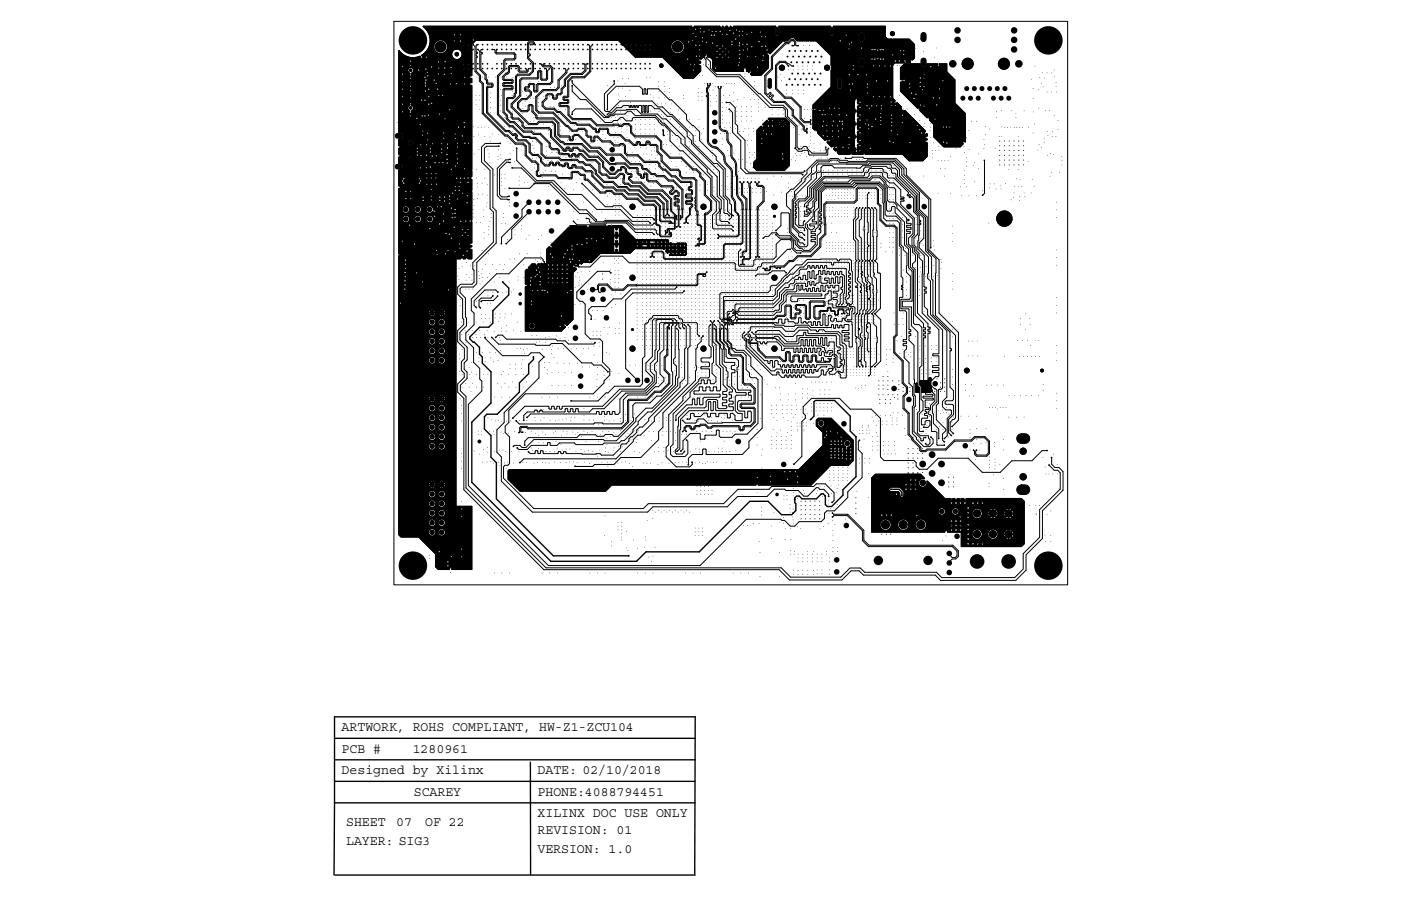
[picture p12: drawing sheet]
<svg xmlns="http://www.w3.org/2000/svg" width="432mm" height="279mm" viewBox="0 0 432 279" stroke-linecap="round" stroke-linejoin="round" font-family="sans-serif">
<defs><g id="words">
<g font-size="4.2">
<text x="105.3" y="225.5">ARTWORK, ROHS COMPLIANT, HW-Z1-ZCU104</text>
<text x="105.3" y="232.1">PCB #</text>
<text x="127.2" y="232.1">1280961</text>
<text x="105.3" y="238.7">Designed by Xilinx</text>
<text x="165.7" y="238.7">DATE: 02/10/2018</text>
<text x="127.6" y="245.4">SCAREY</text>
<text x="165.7" y="245.4">PHONE:4088794451</text>
<text x="165.7" y="252">XILINX DOC USE ONLY</text>
<text x="106.7" y="254.7">SHEET</text>
<text x="122.2" y="254.7">07</text>
<text x="131" y="254.7">OF 22</text>
<text x="165.7" y="257.2">REVISION: 01</text>
<text x="106.7" y="260.6">LAYER: SIG3</text>
<text x="165.7" y="263.1">VERSION: 1.0</text>
</g>
</g></defs>
<g fill="none" stroke="#000" stroke-width=".42">
<path d="M239.9 38.1h2.5M240.2 37.2l.9 .9 .9-.9M241.1 36.9v2.4M242 39l-.9-.9-.9 .9M204.4 40.2v1.4l.2 .2M132.3 95.5l.9 .9 .9-.9M133.2 95.2v1.2h-1.2M134.1 97.3l-.9-.9v1.2M134.4 96.4h-1.2l-.9 .9M135.2 95.5l1.9 1.8M136.1 95.2v2.4M137.1 95.5l-1.9 1.8"/>
<path d="M137.4 96.4h-2.5M155 87l1.8 1.8v2.1l-4.9 4.9v3.9l-1.3 1.2h-2.8l-3 3v.6l3 2.6v2.1l.9 .9v1.9l2.6 2.7v9.6l-5.9 5.9v18.5l24.4 24.4h26.4l2.9-2.9h16.4l15.6-15.6h5.6l4.2 4.1h3.1l1.3-1.2v-2.2l-.3-.3v-1.4l.5-.6h.9l.8 .8h4.4l1.6-1.5h.5l.7 .7v2.6l.6 .6h1.3l3.5-3.5v-1.7l4-4v-12.3l-1.8-1.8v-4.6l-4.8-4.8h-5.9l-.4 .4v4.5l-1.1 1M163.1 99.6l.9 .9 .9-.9M164 99.3v1.2h-1.2M164.4 110.1v.8l-1.5 1.5v2.8l-2.8 2.9v2.8l-6.9 6.8h-3.1l-.8 .8v3.8l2 2v6.7l1.7 1.7v11.2l17.5 17.5h23.3M164.9 101.5l-.9-1v1.3M165.2 100.5h-1.2l-.9 1M132.3 122l.9 .9 .9-.9M133.2 121.7v1.2h-1.2M133.2 122.9l.9 .9M133.2 122.9v1.2M133.2 122.9h1.2"/>
<path d="M133.2 122.9l-.9 .9M134.9 122.9h2.5M135.2 122l1.9 1.8M136.1 121.7v1.2l-.9 .9M137.1 122l-1 .9v1.2M132.3 148.5l.9 .9 .9-.9M133.2 148.2v1.2h-1.2M134.1 150.3l-.9-.9v1.3M134.4 149.4h-1.2l-.9 .9M135.2 148.5l1.9 1.8M136.1 148.2v2.5M137.1 148.5l-1.9 1.8"/>
<path d="M137.4 149.4h-2.5M274.6 150.9h2.5l.9 .9v.9M304.8 157.1l1.2 1.3 1.3-1.3M306 156.7v1.7h-1.6M307.3 159.6l-1.3-1.2v1.6M307.7 158.4h-1.7l-1.2 1.2M309.7 157.1l1.2 1.3 1.2-1.3M310.9 156.7v1.7h-1.7M312.1 159.6l-1.2-1.2v1.6M312.6 158.4h-1.7l-1.2 1.2M309.7 163.5l1.2 1.2 1.2-1.2M310.9 163.1v1.6h-1.7"/>
<path d="M312.1 166l-1.2-1.3v1.7M312.6 164.7h-1.7l-1.2 1.3M103.1 234.3h111.2M103.1 227.7h111.2M163.5 235.1v34.8M103.1 247.6l-.1 22.3M103.1 247.6h111.2M103.1 247.6v-26.5h111.2l-.2 48.5M103.1 241h111.2M103.3 269.9h111"/>
</g>
<g fill="#000">
<path d="M126.5 18.7l.1 .2z" fill-rule="evenodd"/>
<path d="M129.9 17.5l.1 .2z" fill-rule="evenodd"/>
<path d="M131.3 17.5l.2 .2z" fill-rule="evenodd"/>
<path d="M135 19l.2 .2z" fill-rule="evenodd"/>
<path d="M137.1 19l.1 .1z" fill-rule="evenodd"/>
<path d="M139.9 12.5l.1 .2z" fill-rule="evenodd"/>
<path d="M140 10.6l.1 .2z" fill-rule="evenodd"/>
<path d="M141.8 12.5l.2 .2z" fill-rule="evenodd"/>
<path d="M141.9 10.6l.1 .1z" fill-rule="evenodd"/>
<path d="M142.8 19.6l.1 .2z" fill-rule="evenodd"/>
<path d="M142.8 13.7l.1 .1z" fill-rule="evenodd"/>
<path d="M144.2 19.6l.2 .2z" fill-rule="evenodd"/>
<path d="M144.2 15.2l.2 .1z" fill-rule="evenodd"/>
<path d="M144.2 13.7l.2 .1z" fill-rule="evenodd"/>
<path d="M145.7 12.2l.2 .2z" fill-rule="evenodd"/>
<path d="M145.7 19.6l.2 .2z" fill-rule="evenodd"/>
<path d="M145.7 15.2l.2 .1z" fill-rule="evenodd"/>
<path d="M145.7 13.7l.2 .1z" fill-rule="evenodd"/>
<path d="M147.2 19.6l.1 .2z" fill-rule="evenodd"/>
<path d="M147.2 15.2l.1 .1z" fill-rule="evenodd"/>
<path d="M147.2 13.7l.1 .1z" fill-rule="evenodd"/>
<path d="M148.7 19.6l.1 .2z" fill-rule="evenodd"/>
<path d="M148.7 15.2l.1 .1z" fill-rule="evenodd"/>
<path d="M148.7 13.7l.1 .1z" fill-rule="evenodd"/>
<path d="M150.2 19.6l.1 .2z" fill-rule="evenodd"/>
<path d="M150.2 15.2l.1 .1z" fill-rule="evenodd"/>
<path d="M150.2 13.7l.1 .1z" fill-rule="evenodd"/>
<path d="M151.6 15.2l.2 .1z" fill-rule="evenodd"/>
<path d="M151.6 13.7l.2 .1z" fill-rule="evenodd"/>
<path d="M153.1 19.6l.2 .2z" fill-rule="evenodd"/>
<path d="M153.1 15.2l.2 .1z" fill-rule="evenodd"/>
<path d="M153.1 13.7l.2 .1z" fill-rule="evenodd"/>
<path d="M154.6 19.6l.1 .2z" fill-rule="evenodd"/>
<path d="M154.6 15.2l.1 .1z" fill-rule="evenodd"/>
<path d="M154.6 13.7l.1 .1z" fill-rule="evenodd"/>
<path d="M156 19.6l.2 .2z" fill-rule="evenodd"/>
<path d="M156 15.2l.2 .1z" fill-rule="evenodd"/>
<path d="M156 13.7l.2 .1z" fill-rule="evenodd"/>
<path d="M157.5 19.6l.2 .2z" fill-rule="evenodd"/>
<path d="M157.5 15.2l.2 .1z" fill-rule="evenodd"/>
<path d="M157.5 13.7l.2 .1z" fill-rule="evenodd"/>
<path d="M159 19.6l.1 .2z" fill-rule="evenodd"/>
<path d="M159 15.2l.1 .1z" fill-rule="evenodd"/>
<path d="M159 13.7l.1 .1z" fill-rule="evenodd"/>
<path d="M160.5 19.6l.1 .2z" fill-rule="evenodd"/>
<path d="M160.5 15.2l.1 .1z" fill-rule="evenodd"/>
<path d="M160.5 13.7l.1 .1z" fill-rule="evenodd"/>
<path d="M161.9 19.6l.2 .2z" fill-rule="evenodd"/>
<path d="M161.9 15.2l.2 .1z" fill-rule="evenodd"/>
<path d="M161.9 13.7l.2 .1z" fill-rule="evenodd"/>
<path d="M163.4 19.6l.2 .2z" fill-rule="evenodd"/>
<path d="M163.4 15.2l.2 .1z" fill-rule="evenodd"/>
<path d="M163.4 13.7l.2 .1z" fill-rule="evenodd"/>
<path d="M164.9 19.6l.1 .2z" fill-rule="evenodd"/>
<path d="M164.9 15.2l.1 .1z" fill-rule="evenodd"/>
<path d="M164.9 13.7l.1 .1z" fill-rule="evenodd"/>
<path d="M166.3 19.6l.2 .2z" fill-rule="evenodd"/>
<path d="M166.3 15.2l.2 .1z" fill-rule="evenodd"/>
<path d="M166.3 13.7l.2 .1z" fill-rule="evenodd"/>
<path d="M167.8 19.6l.2 .2z" fill-rule="evenodd"/>
<path d="M167.8 15.2l.2 .1z" fill-rule="evenodd"/>
<path d="M167.8 13.7l.2 .1z" fill-rule="evenodd"/>
<path d="M169.3 19.6l.1 .2z" fill-rule="evenodd"/>
<path d="M169.3 15.2l.1 .1z" fill-rule="evenodd"/>
<path d="M169.3 13.7l.1 .1z" fill-rule="evenodd"/>
<path d="M170.8 19.6l.1 .2z" fill-rule="evenodd"/>
<path d="M170.8 15.2l.1 .1z" fill-rule="evenodd"/>
<path d="M170.8 13.7l.1 .1z" fill-rule="evenodd"/>
<path d="M172.2 19.6l.2 .2z" fill-rule="evenodd"/>
<path d="M172.2 15.2l.2 .1z" fill-rule="evenodd"/>
<path d="M172.2 13.7l.2 .1z" fill-rule="evenodd"/>
<path d="M173.7 19.6l.2 .2z" fill-rule="evenodd"/>
<path d="M173.7 15.2l.2 .1z" fill-rule="evenodd"/>
<path d="M173.7 13.7l.2 .1z" fill-rule="evenodd"/>
<path d="M175.2 15.2l.1 .1z" fill-rule="evenodd"/>
<path d="M175.2 13.7l.1 .1z" fill-rule="evenodd"/>
<path d="M175.2 19.6l.1 .2z" fill-rule="evenodd"/>
<path d="M176.7 19.6l.1 .2z" fill-rule="evenodd"/>
<path d="M176.7 15.2l.1 .1z" fill-rule="evenodd"/>
<path d="M176.7 13.7l.1 .1z" fill-rule="evenodd"/>
<path d="M178.1 15.2l.2 .1z" fill-rule="evenodd"/>
<path d="M178.1 13.7l.2 .1z" fill-rule="evenodd"/>
<path d="M178.1 19.6l.2 .2z" fill-rule="evenodd"/>
<path d="M179.6 19.6l.2 .2z" fill-rule="evenodd"/>
<path d="M179.6 15.2l.2 .1z" fill-rule="evenodd"/>
<path d="M179.6 13.7l.2 .1z" fill-rule="evenodd"/>
<path d="M181.1 19.6l.1 .2z" fill-rule="evenodd"/>
<path d="M181.1 15.2l.1 .1z" fill-rule="evenodd"/>
<path d="M181.1 13.7l.1 .1z" fill-rule="evenodd"/>
<path d="M182.5 19.6l.2 .2z" fill-rule="evenodd"/>
<path d="M182.5 15.2l.2 .1z" fill-rule="evenodd"/>
<path d="M182.5 13.7l.2 .1z" fill-rule="evenodd"/>
<path d="M184 19.6l.2 .2z" fill-rule="evenodd"/>
<path d="M184 15.2l.2 .1z" fill-rule="evenodd"/>
<path d="M184 13.7l.2 .1z" fill-rule="evenodd"/>
<path d="M185.5 19.6l.1 .2z" fill-rule="evenodd"/>
<path d="M185.5 15.2l.1 .1z" fill-rule="evenodd"/>
<path d="M185.5 13.7l.1 .1z" fill-rule="evenodd"/>
<path d="M187 19.6l.1 .2z" fill-rule="evenodd"/>
<path d="M187 15.2l.1 .1z" fill-rule="evenodd"/>
<path d="M187 13.7l.1 .1z" fill-rule="evenodd"/>
<path d="M188.4 19.6l.2 .2z" fill-rule="evenodd"/>
<path d="M188.4 15.2l.2 .1z" fill-rule="evenodd"/>
<path d="M188.4 13.7l.2 .1z" fill-rule="evenodd"/>
<path d="M189.9 19.6l.2 .2z" fill-rule="evenodd"/>
<path d="M189.9 15.2l.2 .1z" fill-rule="evenodd"/>
<path d="M189.9 13.7l.2 .1z" fill-rule="evenodd"/>
<path d="M191.4 19.6l.1 .2z" fill-rule="evenodd"/>
<path d="M191.4 15.2l.1 .1z" fill-rule="evenodd"/>
<path d="M191.4 13.7l.1 .1z" fill-rule="evenodd"/>
<path d="M192.8 19.6l.2 .2z" fill-rule="evenodd"/>
<path d="M192.8 15.2l.2 .1z" fill-rule="evenodd"/>
<path d="M192.8 13.7l.2 .1z" fill-rule="evenodd"/>
<path d="M194.3 19.6l.2 .2z" fill-rule="evenodd"/>
<path d="M194.3 15.2l.2 .1z" fill-rule="evenodd"/>
<path d="M194.3 13.7l.2 .1z" fill-rule="evenodd"/>
<path d="M195.8 19.6l.1 .2z" fill-rule="evenodd"/>
<path d="M195.8 15.2l.1 .1z" fill-rule="evenodd"/>
<path d="M195.8 13.7l.1 .1z" fill-rule="evenodd"/>
<path d="M197.3 19.6l.1 .2z" fill-rule="evenodd"/>
<path d="M197.3 15.2l.1 .1z" fill-rule="evenodd"/>
<path d="M197.3 13.7l.1 .1z" fill-rule="evenodd"/>
<path d="M198.7 19.6l.2 .2z" fill-rule="evenodd"/>
<path d="M198.7 15.2l.2 .1z" fill-rule="evenodd"/>
<path d="M198.7 13.7l.2 .1z" fill-rule="evenodd"/>
<path d="M200.2 19.6l.2 .2z" fill-rule="evenodd"/>
<path d="M200.2 15.2l.2 .1z" fill-rule="evenodd"/>
<path d="M200.2 13.7l.2 .1z" fill-rule="evenodd"/>
<path d="M211.9 18.1l.1 .2z" fill-rule="evenodd"/>
<path d="M212.2 12.8l.1 .2z" fill-rule="evenodd"/>
<path d="M212.8 19.7l.1 .2z" fill-rule="evenodd"/>
<path d="M213.3 12.4l.2 .1z" fill-rule="evenodd"/>
<path d="M213.5 8l.1 .1z" fill-rule="evenodd"/>
<path d="M213.5 10.2l.1 .1z" fill-rule="evenodd"/>
<path d="M213.9 19.7l.2 .2z" fill-rule="evenodd"/>
<path d="M214.3 8.9l.1 .2z" fill-rule="evenodd"/>
<path d="M214.4 11.2l.1 .2z" fill-rule="evenodd"/>
<path d="M214.4 13.8l.1 .2z" fill-rule="evenodd"/>
<path d="M214.5 17.2l.2 .2z" fill-rule="evenodd"/>
<path d="M215.6 19.7l.1 .2z" fill-rule="evenodd"/>
<path d="M215.6 17.2l.1 .2z" fill-rule="evenodd"/>
<path d="M215.6 15.3l.1 .1z" fill-rule="evenodd"/>
<path d="M215.6 18.4l.1 .2z" fill-rule="evenodd"/>
<path d="M215.6 13.9l.1 .2z" fill-rule="evenodd"/>
<path d="M215.7 9.7l.2 .2z" fill-rule="evenodd"/>
<path d="M215.7 8.7l.2 .1z" fill-rule="evenodd"/>
<path d="M216.4 11.5l.2 .1z" fill-rule="evenodd"/>
<path d="M216.4 12.7l.2 .1z" fill-rule="evenodd"/>
<path d="M216.7 19.7l.2 .2z" fill-rule="evenodd"/>
<path d="M216.7 18.4l.2 .1z" fill-rule="evenodd"/>
<path d="M216.9 9.7l.1 .2z" fill-rule="evenodd"/>
<path d="M217.5 16.8l.2 .1z" fill-rule="evenodd"/>
<path d="M217.6 13l.2 .1z" fill-rule="evenodd"/>
<path d="M217.7 17.7l.1 .2z" fill-rule="evenodd"/>
<path d="M218.2 19.8l.2 .1z" fill-rule="evenodd"/>
<path d="M218.4 9.1l.2 .2z" fill-rule="evenodd"/>
<path d="M219.2 10.8l.1 .1z" fill-rule="evenodd"/>
<path d="M219.4 9.6l.1 .1z" fill-rule="evenodd"/>
<path d="M219.5 13.2l.2 .1z" fill-rule="evenodd"/>
<path d="M220.1 10.7l.1 .2z" fill-rule="evenodd"/>
<path d="M220.6 9.6l.1 .1z" fill-rule="evenodd"/>
<path d="M220.8 17.5h.3v.3h-.3z" fill-rule="evenodd"/>
<path d="M220.8 15.8h.3v.2h-.3z" fill-rule="evenodd"/>
<path d="M220.8 14h.3v.2h-.3z" fill-rule="evenodd"/>
<path d="M221.7 14.9h.3v.2h-.3z" fill-rule="evenodd"/>
<path d="M221.7 16.6h.3v.3h-.3z" fill-rule="evenodd"/>
<path d="M221.9 9.6l.1 .1z" fill-rule="evenodd"/>
<path d="M222.2 8.1l.1 .2z" fill-rule="evenodd"/>
<path d="M222.5 10.5l.1 .1z" fill-rule="evenodd"/>
<path d="M222.6 15.8h.2v.2h-.2z" fill-rule="evenodd"/>
<path d="M222.6 17.5h.2v.3h-.2z" fill-rule="evenodd"/>
<path d="M222.6 14h.2v.2h-.2z" fill-rule="evenodd"/>
<path d="M223.2 8.1l.2 .2z" fill-rule="evenodd"/>
<path d="M223.5 14.9h.2v.2h-.2z" fill-rule="evenodd"/>
<path d="M223.5 16.6h.2v.3h-.2z" fill-rule="evenodd"/>
<path d="M223.9 10.5l.2 .1z" fill-rule="evenodd"/>
<path d="M224.4 17.5h.2v.3h-.2z" fill-rule="evenodd"/>
<path d="M224.4 15.8h.2v.2h-.2z" fill-rule="evenodd"/>
<path d="M224.5 8.1l.2 .2z" fill-rule="evenodd"/>
<path d="M224.9 9.3l.1 .1z" fill-rule="evenodd"/>
<path d="M225.5 12.8l.1 .1z" fill-rule="evenodd"/>
<path d="M225.5 13.7l.1 .1z" fill-rule="evenodd"/>
<path d="M225.6 8.1l.1 .2z" fill-rule="evenodd"/>
<path d="M225.9 10.1l.2 .2z" fill-rule="evenodd"/>
<path d="M226.7 11.9l.1 .2z" fill-rule="evenodd"/>
<path d="M226.9 9.1l.1 .2z" fill-rule="evenodd"/>
<path d="M227.8 19.2l.1 .1z" fill-rule="evenodd"/>
<path d="M227.8 15.5l.1 .1z" fill-rule="evenodd"/>
<path d="M227.8 17.8l.1 .2z" fill-rule="evenodd"/>
<path d="M227.8 13.1l.1 .2z" fill-rule="evenodd"/>
<path d="M227.8 14l.1 .1z" fill-rule="evenodd"/>
<path d="M227.8 10.9l.1 .2z" fill-rule="evenodd"/>
<path d="M227.8 9.6l.1 .1z" fill-rule="evenodd"/>
<path d="M227.9 16.6l.2 .2z" fill-rule="evenodd"/>
<path d="M228.8 10.9l.2 .2z" fill-rule="evenodd"/>
<path d="M228.8 13.6l.2 .2z" fill-rule="evenodd"/>
<path d="M228.8 9.6l.2 .1z" fill-rule="evenodd"/>
<path d="M229 15.3l.1 .2z" fill-rule="evenodd"/>
<path d="M230.1 10.5l.2 .1z" fill-rule="evenodd"/>
<path d="M230.1 13.5l.2 .2z" fill-rule="evenodd"/>
<path d="M230.3 15l.1 .2z" fill-rule="evenodd"/>
<path d="M230.3 17.3l.2 .2z" fill-rule="evenodd"/>
<path d="M231.6 9.8l.2 .2z" fill-rule="evenodd"/>
<path d="M231.6 14.3l.2 .1z" fill-rule="evenodd"/>
<path d="M232.9 17.3l.1 .2z" fill-rule="evenodd"/>
<path d="M232.9 9.4l.2 .2z" fill-rule="evenodd"/>
<path d="M233.1 11l.1 .2z" fill-rule="evenodd"/>
<path d="M233.8 12.7l.2 .2z" fill-rule="evenodd"/>
<path d="M234.2 9.8l.2 .1z" fill-rule="evenodd"/>
<path d="M234.7 11.2l.1 .2z" fill-rule="evenodd"/>
<path d="M234.7 14.2l.2 .1z" fill-rule="evenodd"/>
<path d="M235 18.6l.1 .1z" fill-rule="evenodd"/>
<path d="M235.1 17.1l.2 .1z" fill-rule="evenodd"/>
<path d="M235.9 11.2l.1 .2z" fill-rule="evenodd"/>
<path d="M235.9 14.1l.1 .2z" fill-rule="evenodd"/>
<path d="M235.9 19.9l.2 .1z" fill-rule="evenodd"/>
<path d="M236.3 15.3l.2 .2z" fill-rule="evenodd"/>
<path d="M236.6 16.5l.2 .2z" fill-rule="evenodd"/>
<path d="M237 12.1l.2 .1z" fill-rule="evenodd"/>
<path d="M237.1 17.8l.2 .2z" fill-rule="evenodd"/>
<path d="M239.2 8.5l.4-.1 .5 .3v1.6a.52 .52 0 0 1-.5 .5 .52 .52 0 0 1-.5-.5z" fill-rule="evenodd"/>
<path d="M244.1 12.8l.2 .2z" fill-rule="evenodd"/>
<path d="M244.1 14l.2 .1z" fill-rule="evenodd"/>
<path d="M245.9 12.8l.1 .2z" fill-rule="evenodd"/>
<path d="M245.9 14l.1 .1z" fill-rule="evenodd"/>
<path d="M247.6 14l.2 .1z" fill-rule="evenodd"/>
<path d="M247.6 12.8l.2 .2z" fill-rule="evenodd"/>
<path d="M249.4 14l.2 .1z" fill-rule="evenodd"/>
<path d="M249.4 12.8l.2 .2z" fill-rule="evenodd"/>
<path d="M256 8.5l.4-.1 .5 .3v1.6a.52 .52 0 0 1-.5 .5 .52 .52 0 0 1-.5-.5z" fill-rule="evenodd"/>
<path d="M258.8 12.5l.2 .1z" fill-rule="evenodd"/>
<path d="M260.7 10.7l.1 .2z" fill-rule="evenodd"/>
<path d="M261.6 15l.1 .1z" fill-rule="evenodd"/>
<path d="M261.7 13.5l.2 .1z" fill-rule="evenodd"/>
<path d="M262.4 12.9l.2 .2z" fill-rule="evenodd"/>
<path d="M264.9 18.1a.79 .79 0 0 1 .9-.1 .79 .79 0 0 1 .5 .7v1.2a.79 .79 0 0 1-.8 .8 .79 .79 0 0 1-.8-.8v-1.2z" fill-rule="evenodd"/>
<path d="M264.9 10.3a.79 .79 0 0 1 .9-.2 .79 .79 0 0 1 .5 .7v1.2a.79 .79 0 0 1-.8 .8 .79 .79 0 0 1-.8-.8v-1.2z" fill-rule="evenodd"/>
<path d="M265.2 18.5l.3-.1 .4 .3v1.2l-.4 .3-.3-.3z" fill-rule="evenodd"/>
<path d="M265.2 10.7l.3-.2 .4 .3v1.2l-.4 .4-.3-.4z" fill-rule="evenodd"/>
<path d="M265.4 14.7l.2 .2z" fill-rule="evenodd"/>
<path d="M268.6 9.3l.1 .1z" fill-rule="evenodd"/>
<path d="M268.7 18.1l.1 .2z" fill-rule="evenodd"/>
<path d="M268.7 15.2l.1 .2z" fill-rule="evenodd"/>
<path d="M269.5 18.1l.2 .2z" fill-rule="evenodd"/>
<path d="M269.5 15.2l.2 .2z" fill-rule="evenodd"/>
<path d="M269.7 9.3l.2 .1z" fill-rule="evenodd"/>
<path d="M270.4 18l.2 .1z" fill-rule="evenodd"/>
<path d="M270.4 15.4l.2 .1z" fill-rule="evenodd"/>
<path d="M270.9 9.3l.2 .1z" fill-rule="evenodd"/>
<path d="M271.3 18.1l.1 .2z" fill-rule="evenodd"/>
<path d="M271.3 15.2l.1 .2z" fill-rule="evenodd"/>
<path d="M271.9 10.5l.2 .1z" fill-rule="evenodd"/>
<path d="M271.9 9.3l.2 .1z" fill-rule="evenodd"/>
<path d="M272.1 18.1l.2 .2z" fill-rule="evenodd"/>
<path d="M272.1 15.2l.2 .2z" fill-rule="evenodd"/>
<path d="M275 15.8l.2 .1z" fill-rule="evenodd"/>
<path d="M275.1 16.8l.1 .2z" fill-rule="evenodd"/>
<path d="M275.6 13.2l.2 .2z" fill-rule="evenodd"/>
<path d="M275.9 18.7l.2 .1z" fill-rule="evenodd"/>
<path d="M277.1 18.7l.1 .1z" fill-rule="evenodd"/>
<path d="M277.5 15.5l.1 .2z" fill-rule="evenodd"/>
<path d="M278.4 16.7l.2 .1z" fill-rule="evenodd"/>
<path d="M278.4 15.5l.2 .2z" fill-rule="evenodd"/>
<path d="M278.8 18.7l.2 .1z" fill-rule="evenodd"/>
<path d="M280.8 18.7l.2 .1z" fill-rule="evenodd"/>
<path d="M280.8 14.1l.2 .1z" fill-rule="evenodd"/>
<path d="M280.8 16.1l.2 .1z" fill-rule="evenodd"/>
<path d="M282 14.9l.2 .2z" fill-rule="evenodd"/>
<path d="M284.1 18.1a.79 .79 0 0 1 .8-.1 .79 .79 0 0 1 .5 .7v1.2a.79 .79 0 0 1-.8 .8 .79 .79 0 0 1-.8-.8v-1.2z" fill-rule="evenodd"/>
<path d="M284.1 10.3a.79 .79 0 0 1 .8-.2 .79 .79 0 0 1 .5 .7v1.2a.79 .79 0 0 1-.8 .8 .79 .79 0 0 1-.8-.8v-1.2z" fill-rule="evenodd"/>
<path d="M284.4 18.5l.2-.1 .4 .3v1.2l-.4 .3-.3-.3z" fill-rule="evenodd"/>
<path d="M284.4 10.7l.2-.2 .4 .3v1.2l-.4 .4-.3-.4z" fill-rule="evenodd"/>
<path d="M284.5 15.7l.2 .2z" fill-rule="evenodd"/>
<path d="M288 17.5l.2 .2z" fill-rule="evenodd"/>
<path d="M288.5 14.7l.1 .2z" fill-rule="evenodd"/>
<path d="M122.3 37.7l.2 .2z" fill-rule="evenodd"/>
<path d="M124 34.4l.1 .1z" fill-rule="evenodd"/>
<path d="M124 29.7l.1 .2z" fill-rule="evenodd"/>
<path d="M124 32l.1 .2z" fill-rule="evenodd"/>
<path d="M124 25.1l.1 .1z" fill-rule="evenodd"/>
<path d="M124 27.4l.1 .1z" fill-rule="evenodd"/>
<path d="M124 20.4l.1 .2z" fill-rule="evenodd"/>
<path d="M124 22.8l.1 .1z" fill-rule="evenodd"/>
<path d="M126.3 35.6l.2 .2z" fill-rule="evenodd"/>
<path d="M126.4 34.5l.1 .2z" fill-rule="evenodd"/>
<path d="M126.5 30.1l.1 .1z" fill-rule="evenodd"/>
<path d="M126.5 31.8l.1 .2z" fill-rule="evenodd"/>
<path d="M126.5 26.5l.1 .2z" fill-rule="evenodd"/>
<path d="M126.5 27.8l.1 .2z" fill-rule="evenodd"/>
<path d="M126.5 24l.1 .2z" fill-rule="evenodd"/>
<path d="M126.5 20.2l.1 .1z" fill-rule="evenodd"/>
<path d="M126.5 23l.1 .1z" fill-rule="evenodd"/>
<path d="M128.4 36.4l.1 .1z" fill-rule="evenodd"/>
<path d="M129 21.5l.1 .2z" fill-rule="evenodd"/>
<path d="M129.4 38.3l.2 .2z" fill-rule="evenodd"/>
<path d="M129.9 30.8l.1 .1z" fill-rule="evenodd"/>
<path d="M130 35.6l.2 .2z" fill-rule="evenodd"/>
<path d="M130.9 35.6l.1 .2z" fill-rule="evenodd"/>
<path d="M130.9 30.8l.1 .1z" fill-rule="evenodd"/>
<path d="M130.9 23.7l.1 .2z" fill-rule="evenodd"/>
<path d="M131 25.5l.1 .1z" fill-rule="evenodd"/>
<path d="M131 26.4l.2 .1z" fill-rule="evenodd"/>
<path d="M131 28l.2 .1z" fill-rule="evenodd"/>
<path d="M131.2 24.6l.1 .1z" fill-rule="evenodd"/>
<path d="M131.2 21.2l.1 .2z" fill-rule="evenodd"/>
<path d="M131.6 22.2l.2 .2z" fill-rule="evenodd"/>
<path d="M131.8 23.3l.1 .1z" fill-rule="evenodd"/>
<path d="M131.9 35.4l.2 .2z" fill-rule="evenodd"/>
<path d="M132.1 29.7l.1 .2z" fill-rule="evenodd"/>
<path d="M132.1 32l.1 .2z" fill-rule="evenodd"/>
<path d="M132.1 27.4l.1 .1z" fill-rule="evenodd"/>
<path d="M132.9 31.7l.2 .2z" fill-rule="evenodd"/>
<path d="M132.9 20.6l.2 .1z" fill-rule="evenodd"/>
<path d="M133.7 24.6l.1 .1z" fill-rule="evenodd"/>
<path d="M134.3 25.6l.2 .2z" fill-rule="evenodd"/>
<path d="M134.8 27.4l.1 .1z" fill-rule="evenodd"/>
<path d="M135.1 22.7l.1 .1z" fill-rule="evenodd"/>
<path d="M135.1 20.9l.2 .2z" fill-rule="evenodd"/>
<path d="M135.2 29.3l.1 .2z" fill-rule="evenodd"/>
<path d="M135.3 35.1l.2 .1z" fill-rule="evenodd"/>
<path d="M136.3 29.3l.2 .2z" fill-rule="evenodd"/>
<path d="M136.9 22.8l.1 .2z" fill-rule="evenodd"/>
<path d="M137 20.9l.2 .1z" fill-rule="evenodd"/>
<path d="M137.1 36.6l.1 .1z" fill-rule="evenodd"/>
<path d="M138.5 33.7l.2 .2z" fill-rule="evenodd"/>
<path d="M138.7 25.8l.2 .1z" fill-rule="evenodd"/>
<path d="M138.9 20.7l.2 .2z" fill-rule="evenodd"/>
<path d="M139 22.6l.1 .1z" fill-rule="evenodd"/>
<path d="M140.5 25.7l.2 .1z" fill-rule="evenodd"/>
<path d="M141.3 39.1l.1 .2z" fill-rule="evenodd"/>
<path d="M142.8 21.1l.1 .1z" fill-rule="evenodd"/>
<path d="M143 37.7l.1 .2z" fill-rule="evenodd"/>
<path d="M143 39.1l.2 .1z" fill-rule="evenodd"/>
<path d="M143.1 25.8l.2 .1z" fill-rule="evenodd"/>
<path d="M143.1 23.7l.2 .2z" fill-rule="evenodd"/>
<path d="M144.2 21.1l.2 .1z" fill-rule="evenodd"/>
<path d="M145 25.8l.2 .2z" fill-rule="evenodd"/>
<path d="M145 23.7l.2 .1z" fill-rule="evenodd"/>
<path d="M145.7 21.1l.2 .1z" fill-rule="evenodd"/>
<path d="M145.9 39l.2 .2z" fill-rule="evenodd"/>
<path d="M146.6 30.8l.2 .1z" fill-rule="evenodd"/>
<path d="M146.6 29.3l.2 .2z" fill-rule="evenodd"/>
<path d="M146.6 32.3l.2 .1z" fill-rule="evenodd"/>
<path d="M146.9 23.7l.2 .2z" fill-rule="evenodd"/>
<path d="M147.2 21.1l.1 .1z" fill-rule="evenodd"/>
<path d="M147.2 39.2l.2 .1z" fill-rule="evenodd"/>
<path d="M147.8 33.7l.2 .2z" fill-rule="evenodd"/>
<path d="M147.8 30.8l.2 .1z" fill-rule="evenodd"/>
<path d="M147.8 29.3l.2 .2z" fill-rule="evenodd"/>
<path d="M148.4 39.2l.2 .1z" fill-rule="evenodd"/>
<path d="M148.7 23.7l.1 .1z" fill-rule="evenodd"/>
<path d="M148.7 21.1l.1 .1z" fill-rule="evenodd"/>
<path d="M149.4 39.1l.1 .1z" fill-rule="evenodd"/>
<path d="M150.2 21.1l.1 .1z" fill-rule="evenodd"/>
<path d="M150.5 39.2l.2 .2z" fill-rule="evenodd"/>
<path d="M150.6 23.7l.1 .1z" fill-rule="evenodd"/>
<path d="M151 31.6l.2 .2z" fill-rule="evenodd"/>
<path d="M151.1 34.6l.1 .2z" fill-rule="evenodd"/>
<path d="M151.1 33.1l.1 .2z" fill-rule="evenodd"/>
<path d="M151.1 28.6l.1 .1z" fill-rule="evenodd"/>
<path d="M151.1 30.1l.1 .2z" fill-rule="evenodd"/>
<path d="M151.6 21.1l.2 .1z" fill-rule="evenodd"/>
<path d="M152.7 23.7l.1 .2z" fill-rule="evenodd"/>
<path d="M153.1 21.1l.2 .1z" fill-rule="evenodd"/>
<path d="M154.2 27.5l.1 .2z" fill-rule="evenodd"/>
<path d="M154.2 34.2l.1 .1z" fill-rule="evenodd"/>
<path d="M154.3 30.8l.1 .2z" fill-rule="evenodd"/>
<path d="M154.3 32.4l.1 .1z" fill-rule="evenodd"/>
<path d="M154.3 23.7l.2 .2z" fill-rule="evenodd"/>
<path d="M154.4 29.3l.1 .2z" fill-rule="evenodd"/>
<path d="M154.6 21.1l.1 .1z" fill-rule="evenodd"/>
<path d="M155.3 36.2l.2 .1z" fill-rule="evenodd"/>
<path d="M155.3 38.9l.2 .1z" fill-rule="evenodd"/>
<path d="M156 21.1l.2 .1z" fill-rule="evenodd"/>
<path d="M156.1 23.7l.2 .1z" fill-rule="evenodd"/>
<path d="M156.8 36.2l.1 .1z" fill-rule="evenodd"/>
<path d="M157.5 21.1l.2 .1z" fill-rule="evenodd"/>
<path d="M157.8 29.3l.1 .2z" fill-rule="evenodd"/>
<path d="M158 34.5l.1 .1z" fill-rule="evenodd"/>
<path d="M158 28.1l.1 .2z" fill-rule="evenodd"/>
<path d="M158 23.8l.2 .2z" fill-rule="evenodd"/>
<path d="M159 21.1l.1 .1z" fill-rule="evenodd"/>
<path d="M159.6 37.4l.2 .2z" fill-rule="evenodd"/>
<path d="M160.1 23.7l.2 .1z" fill-rule="evenodd"/>
<path d="M160.5 21.1l.1 .1z" fill-rule="evenodd"/>
<path d="M161.1 33.4l.1 .2z" fill-rule="evenodd"/>
<path d="M161.1 34.9l.1 .2z" fill-rule="evenodd"/>
<path d="M161.1 32l.1 .1z" fill-rule="evenodd"/>
<path d="M161.1 28.2l.1 .1z" fill-rule="evenodd"/>
<path d="M161.8 32.7l.2 .2z" fill-rule="evenodd"/>
<path d="M161.8 31.2l.2 .2z" fill-rule="evenodd"/>
<path d="M161.9 21.1l.2 .1z" fill-rule="evenodd"/>
<path d="M162.1 38.6l.1 .2z" fill-rule="evenodd"/>
<path d="M162.2 29.4l.1 .2z" fill-rule="evenodd"/>
<path d="M163.3 25l.1 .2z" fill-rule="evenodd"/>
<path d="M163.4 37.4l.2 .2z" fill-rule="evenodd"/>
<path d="M163.4 21.1l.2 .1z" fill-rule="evenodd"/>
<path d="M163.4 30.2l.2 .2z" fill-rule="evenodd"/>
<path d="M164.5 36.1l.1 .1z" fill-rule="evenodd"/>
<path d="M164.5 37.3l.1 .1z" fill-rule="evenodd"/>
<path d="M164.5 30.2l.1 .2z" fill-rule="evenodd"/>
<path d="M164.9 21.1l.1 .1z" fill-rule="evenodd"/>
<path d="M165.9 31.5l.2 .2z" fill-rule="evenodd"/>
<path d="M165.9 32.7l.2 .1z" fill-rule="evenodd"/>
<path d="M165.9 30.2l.2 .2z" fill-rule="evenodd"/>
<path d="M165.9 25l.2 .2z" fill-rule="evenodd"/>
<path d="M166.3 21.1l.2 .1z" fill-rule="evenodd"/>
<path d="M166.7 35.7l.1 .1z" fill-rule="evenodd"/>
<path d="M167.4 38.2l.2 .1z" fill-rule="evenodd"/>
<path d="M167.6 29.6l.1 .1z" fill-rule="evenodd"/>
<path d="M167.6 28.4l.1 .2z" fill-rule="evenodd"/>
<path d="M167.8 21.1l.2 .1z" fill-rule="evenodd"/>
<path d="M169.3 21.1l.1 .1z" fill-rule="evenodd"/>
<path d="M169.3 29.8l.2 .1z" fill-rule="evenodd"/>
<path d="M169.5 32.7l.1 .2z" fill-rule="evenodd"/>
<path d="M169.6 26.9l.2 .2z" fill-rule="evenodd"/>
<path d="M170.2 38.6l.2 .2z" fill-rule="evenodd"/>
<path d="M170.6 32.7l.2 .2z" fill-rule="evenodd"/>
<path d="M170.8 26.9l.1 .2z" fill-rule="evenodd"/>
<path d="M170.8 21.1l.1 .1z" fill-rule="evenodd"/>
<path d="M172.1 33.7l.1 .2z" fill-rule="evenodd"/>
<path d="M172.1 35.2l.2 .2z" fill-rule="evenodd"/>
<path d="M172.2 21.1l.2 .1z" fill-rule="evenodd"/>
<path d="M172.7 38.9l.2 .1z" fill-rule="evenodd"/>
<path d="M173 26.4l.2 .1z" fill-rule="evenodd"/>
<path d="M173.7 21.1l.2 .1z" fill-rule="evenodd"/>
<path d="M174.2 33.7l.1 .2z" fill-rule="evenodd"/>
<path d="M174.5 37.4l.1 .2z" fill-rule="evenodd"/>
<path d="M175.2 21.1l.1 .1z" fill-rule="evenodd"/>
<path d="M176.3 35.2l.1 .2z" fill-rule="evenodd"/>
<path d="M176.3 24.9l.1 .1z" fill-rule="evenodd"/>
<path d="M176.3 26.4l.1 .1z" fill-rule="evenodd"/>
<path d="M176.7 21.1l.1 .1z" fill-rule="evenodd"/>
<path d="M177 38.6l.1 .1z" fill-rule="evenodd"/>
<path d="M178.1 21.1l.2 .1z" fill-rule="evenodd"/>
<path d="M178.3 37.4l.2 .2z" fill-rule="evenodd"/>
<path d="M179.6 21.1l.2 .1z" fill-rule="evenodd"/>
<path d="M181.1 21.1l.1 .1z" fill-rule="evenodd"/>
<path d="M182.5 21.1l.2 .1z" fill-rule="evenodd"/>
<path d="M184 21.1l.2 .1z" fill-rule="evenodd"/>
<path d="M185.1 37.3l.1 .1z" fill-rule="evenodd"/>
<path d="M185.5 21.1l.1 .1z" fill-rule="evenodd"/>
<path d="M186.2 36.7l.2 .1z" fill-rule="evenodd"/>
<path d="M187 21.1l.1 .1z" fill-rule="evenodd"/>
<path d="M187.1 26.4l.2 .1z" fill-rule="evenodd"/>
<path d="M187.1 35.2l.2 .2z" fill-rule="evenodd"/>
<path d="M187.1 33.7l.2 .2z" fill-rule="evenodd"/>
<path d="M188.2 37.1l.2 .1z" fill-rule="evenodd"/>
<path d="M188.3 36.1l.2 .1z" fill-rule="evenodd"/>
<path d="M188.4 21.1l.2 .1z" fill-rule="evenodd"/>
<path d="M189.2 24.9l.2 .1z" fill-rule="evenodd"/>
<path d="M189.3 39l.1 .2z" fill-rule="evenodd"/>
<path d="M189.5 36.2l.2 .1z" fill-rule="evenodd"/>
<path d="M189.9 21.1l.2 .1z" fill-rule="evenodd"/>
<path d="M190.2 37.6l.1 .1z" fill-rule="evenodd"/>
<path d="M190.2 35.6l.2 .2z" fill-rule="evenodd"/>
<path d="M190.4 39.3l.1 .2z" fill-rule="evenodd"/>
<path d="M190.4 24.9l.1 .1z" fill-rule="evenodd"/>
<path d="M190.5 32.4l.2 .2z" fill-rule="evenodd"/>
<path d="M190.5 30.6l.2 .2z" fill-rule="evenodd"/>
<path d="M190.5 28.9l.2 .2z" fill-rule="evenodd"/>
<path d="M190.5 27.1l.2 .1z" fill-rule="evenodd"/>
<path d="M191.1 34.5l.2 .1z" fill-rule="evenodd"/>
<path d="M191.3 38l.1 .1z" fill-rule="evenodd"/>
<path d="M191.3 36.8l.1 .2z" fill-rule="evenodd"/>
<path d="M191.4 21.1l.1 .1z" fill-rule="evenodd"/>
<path d="M191.6 39.4l.1 .2z" fill-rule="evenodd"/>
<path d="M191.7 27.1l.2 .1z" fill-rule="evenodd"/>
<path d="M191.9 24.1l.1 .2z" fill-rule="evenodd"/>
<path d="M192.6 33.1l.1 .2z" fill-rule="evenodd"/>
<path d="M192.6 25.6l.1 .2z" fill-rule="evenodd"/>
<path d="M192.7 29.6l.2 .2z" fill-rule="evenodd"/>
<path d="M192.8 21.1l.2 .1z" fill-rule="evenodd"/>
<path d="M193.2 38.9l.1 .1z" fill-rule="evenodd"/>
<path d="M193.2 35.6l.1 .2z" fill-rule="evenodd"/>
<path d="M193.2 36.6l.2 .1z" fill-rule="evenodd"/>
<path d="M193.6 24.1l.2 .2z" fill-rule="evenodd"/>
<path d="M193.8 34.8l.1 .1z" fill-rule="evenodd"/>
<path d="M194.1 27.8l.1 .2z" fill-rule="evenodd"/>
<path d="M194.3 31.5l.1 .2z" fill-rule="evenodd"/>
<path d="M194.3 21.1l.2 .1z" fill-rule="evenodd"/>
<path d="M195.5 34.2l.2 .1z" fill-rule="evenodd"/>
<path d="M195.8 21.1l.1 .1z" fill-rule="evenodd"/>
<path d="M195.8 39.7l.2 .2z" fill-rule="evenodd"/>
<path d="M195.8 38.3l.2 .1z" fill-rule="evenodd"/>
<path d="M195.8 36.8l.2 .2z" fill-rule="evenodd"/>
<path d="M197.3 21.1l.1 .1z" fill-rule="evenodd"/>
<path d="M197.3 39.7l.1 .2z" fill-rule="evenodd"/>
<path d="M197.3 38.3l.1 .1z" fill-rule="evenodd"/>
<path d="M197.3 36.8l.1 .2z" fill-rule="evenodd"/>
<path d="M198.7 21.1l.2 .1z" fill-rule="evenodd"/>
<path d="M198.8 39.7l.1 .2z" fill-rule="evenodd"/>
<path d="M198.8 38.3l.1 .1z" fill-rule="evenodd"/>
<path d="M198.8 36.8l.1 .2z" fill-rule="evenodd"/>
<path d="M199.1 23.7l.2 .2z" fill-rule="evenodd"/>
<path d="M200.2 21.1l.2 .1z" fill-rule="evenodd"/>
<path d="M200.2 39.7l.2 .2z" fill-rule="evenodd"/>
<path d="M200.2 38.3l.2 .1z" fill-rule="evenodd"/>
<path d="M200.2 36.8l.2 .2z" fill-rule="evenodd"/>
<path d="M200.3 23.7l.2 .2z" fill-rule="evenodd"/>
<path d="M200.4 29l.1 .1z" fill-rule="evenodd"/>
<path d="M200.5 34.2l.2 .1z" fill-rule="evenodd"/>
<path d="M201.5 30.1l.1 .2z" fill-rule="evenodd"/>
<path d="M201.6 32.6l.1 .1z" fill-rule="evenodd"/>
<path d="M201.7 38.3l.2 .1z" fill-rule="evenodd"/>
<path d="M201.7 39.7l.2 .2z" fill-rule="evenodd"/>
<path d="M201.7 36.8l.2 .2z" fill-rule="evenodd"/>
<path d="M202.6 32l.1 .1z" fill-rule="evenodd"/>
<path d="M202.9 25.2l.1 .1z" fill-rule="evenodd"/>
<path d="M202.9 26.7l.1 .1z" fill-rule="evenodd"/>
<path d="M203 34.3l.2 .2z" fill-rule="evenodd"/>
<path d="M203 30.1l.2 .1z" fill-rule="evenodd"/>
<path d="M203 28.2l.2 .2z" fill-rule="evenodd"/>
<path d="M203.8 35.2l.1 .2z" fill-rule="evenodd"/>
<path d="M203.8 32l.1 .1z" fill-rule="evenodd"/>
<path d="M204.4 39l.1 .2z" fill-rule="evenodd"/>
<path d="M204.4 35.9l.1 .2z" fill-rule="evenodd"/>
<path d="M204.4 37.2l.1 .2z" fill-rule="evenodd"/>
<path d="M204.8 30.1l.2 .1z" fill-rule="evenodd"/>
<path d="M204.8 28.2l.2 .2z" fill-rule="evenodd"/>
<path d="M204.8 25.2l.2 .1z" fill-rule="evenodd"/>
<path d="M204.8 26.7l.2 .1z" fill-rule="evenodd"/>
<path d="M205.1 32l.2 .1z" fill-rule="evenodd"/>
<path d="M206.3 27.2l.1 .2z" fill-rule="evenodd"/>
<path d="M206.3 28.4l.1 .2z" fill-rule="evenodd"/>
<path d="M206.3 30l.2 .2z" fill-rule="evenodd"/>
<path d="M206.5 39.1l.1 .1z" fill-rule="evenodd"/>
<path d="M206.5 36.7l.1 .1z" fill-rule="evenodd"/>
<path d="M206.6 33.4l.1 .2z" fill-rule="evenodd"/>
<path d="M206.6 34.5l.1 .2z" fill-rule="evenodd"/>
<path d="M207 32l.1 .1z" fill-rule="evenodd"/>
<path d="M209 33.9l.2 .1z" fill-rule="evenodd"/>
<path d="M209.4 39.1l.2 .1z" fill-rule="evenodd"/>
<path d="M209.4 36.7l.2 .1z" fill-rule="evenodd"/>
<path d="M210.5 29.4l.2 .2z" fill-rule="evenodd"/>
<path d="M210.5 30.3l.2 .1z" fill-rule="evenodd"/>
<path d="M210.9 33.9l.1 .1z" fill-rule="evenodd"/>
<path d="M211.9 23.3l.1 .1z" fill-rule="evenodd"/>
<path d="M212.4 39.1l.1 .2z" fill-rule="evenodd"/>
<path d="M212.4 36.8l.1 .2z" fill-rule="evenodd"/>
<path d="M212.9 23.3l.1 .1z" fill-rule="evenodd"/>
<path d="M213.3 39.1l.2 .1z" fill-rule="evenodd"/>
<path d="M213.6 21.5l.1 .2z" fill-rule="evenodd"/>
<path d="M215.1 29.6l.2 .2z" fill-rule="evenodd"/>
<path d="M215.1 30.8l.2 .1z" fill-rule="evenodd"/>
<path d="M215.1 28.4l.2 .2z" fill-rule="evenodd"/>
<path d="M215.1 27.1l.2 .2z" fill-rule="evenodd"/>
<path d="M215.3 39.1l.2 .1z" fill-rule="evenodd"/>
<path d="M215.3 36.8l.2 .2z" fill-rule="evenodd"/>
<path d="M215.6 23.3l.1 .1z" fill-rule="evenodd"/>
<path d="M216.3 30.8l.1 .2z" fill-rule="evenodd"/>
<path d="M216.3 29.6l.1 .2z" fill-rule="evenodd"/>
<path d="M216.3 28.4l.1 .2z" fill-rule="evenodd"/>
<path d="M216.4 23.3l.2 .1z" fill-rule="evenodd"/>
<path d="M216.7 39.7l.2 .1z" fill-rule="evenodd"/>
<path d="M217.1 25.7l.2 .2z" fill-rule="evenodd"/>
<path d="M218 25.7l.1 .2z" fill-rule="evenodd"/>
<path d="M218.5 27.7l.2 .1z" fill-rule="evenodd"/>
<path d="M218.8 25.7l.2 .2z" fill-rule="evenodd"/>
<path d="M218.9 31.2l.2 .2z" fill-rule="evenodd"/>
<path d="M218.9 29.3l.2 .2z" fill-rule="evenodd"/>
<path d="M218.9 32.6l.2 .1z" fill-rule="evenodd"/>
<path d="M219.6 25.7l.2 .2z" fill-rule="evenodd"/>
<path d="M219.7 27.7l.1 .1z" fill-rule="evenodd"/>
<path d="M220.5 26.7l.1 .1z" fill-rule="evenodd"/>
<path d="M220.5 20.9l.1 .2z" fill-rule="evenodd"/>
<path d="M220.7 31.2l.2 .2z" fill-rule="evenodd"/>
<path d="M220.7 29.3l.2 .2z" fill-rule="evenodd"/>
<path d="M221.3 26.7l.2 .1z" fill-rule="evenodd"/>
<path d="M222.1 21.4l.2 .2z" fill-rule="evenodd"/>
<path d="M222.1 26.7l.2 .1z" fill-rule="evenodd"/>
<path d="M222.6 34.3l.2 .2z" fill-rule="evenodd"/>
<path d="M222.6 37.8l.2 .2z" fill-rule="evenodd"/>
<path d="M222.6 35.5l.2 .1z" fill-rule="evenodd"/>
<path d="M222.6 36.7l.2 .1z" fill-rule="evenodd"/>
<path d="M222.6 33l.2 .2z" fill-rule="evenodd"/>
<path d="M222.6 31.5l.2 .2z" fill-rule="evenodd"/>
<path d="M222.9 29.3l.1 .2z" fill-rule="evenodd"/>
<path d="M222.9 26.7l.2 .1z" fill-rule="evenodd"/>
<path d="M223.2 39.3l.1 .1z" fill-rule="evenodd"/>
<path d="M223.8 25.7l.1 .2z" fill-rule="evenodd"/>
<path d="M223.8 37.8l.1 .2z" fill-rule="evenodd"/>
<path d="M223.8 33l.1 .2z" fill-rule="evenodd"/>
<path d="M223.8 31.5l.1 .2z" fill-rule="evenodd"/>
<path d="M224.6 25.7l.2 .2z" fill-rule="evenodd"/>
<path d="M224.7 34.5l.1 .1z" fill-rule="evenodd"/>
<path d="M224.7 33.6l.1 .1z" fill-rule="evenodd"/>
<path d="M224.7 37.8l.2 .2z" fill-rule="evenodd"/>
<path d="M224.8 29.4l.2 .2z" fill-rule="evenodd"/>
<path d="M224.8 32.3l.2 .1z" fill-rule="evenodd"/>
<path d="M225 39.3l.2 .1z" fill-rule="evenodd"/>
<path d="M225.4 25.7l.2 .2z" fill-rule="evenodd"/>
<path d="M226 31.1l.2 .1z" fill-rule="evenodd"/>
<path d="M226.1 28.4l.2 .1z" fill-rule="evenodd"/>
<path d="M226.2 25.7l.2 .2z" fill-rule="evenodd"/>
<path d="M226.6 39.6l.2 .1z" fill-rule="evenodd"/>
<path d="M227 35.8l.2 .1z" fill-rule="evenodd"/>
<path d="M227 34.3l.2 .2z" fill-rule="evenodd"/>
<path d="M227 37.3l.2 .1z" fill-rule="evenodd"/>
<path d="M227 32.8l.2 .2z" fill-rule="evenodd"/>
<path d="M227.2 30.7l.2 .1z" fill-rule="evenodd"/>
<path d="M227.5 20l.2 .2z" fill-rule="evenodd"/>
<path d="M228.5 35.8l.2 .1z" fill-rule="evenodd"/>
<path d="M228.5 34.3l.2 .2z" fill-rule="evenodd"/>
<path d="M228.5 37.3l.2 .1z" fill-rule="evenodd"/>
<path d="M228.5 32.8l.2 .2z" fill-rule="evenodd"/>
<path d="M229.3 30.1l.1 .1z" fill-rule="evenodd"/>
<path d="M229.5 23.5l.2 .2z" fill-rule="evenodd"/>
<path d="M229.5 21.1l.2 .1z" fill-rule="evenodd"/>
<path d="M229.5 22.7l.2 .2z" fill-rule="evenodd"/>
<path d="M229.5 21.9l.2 .1z" fill-rule="evenodd"/>
<path d="M229.5 39.5l.2 .1z" fill-rule="evenodd"/>
<path d="M230 35.8l.2 .1z" fill-rule="evenodd"/>
<path d="M230 34.3l.2 .2z" fill-rule="evenodd"/>
<path d="M230 37.3l.2 .1z" fill-rule="evenodd"/>
<path d="M230 32.8l.2 .2z" fill-rule="evenodd"/>
<path d="M230.7 39.5l.1 .1z" fill-rule="evenodd"/>
<path d="M231.2 22.2l.2 .1z" fill-rule="evenodd"/>
<path d="M231.3 30.7l.1 .1z" fill-rule="evenodd"/>
<path d="M231.5 35.8l.1 .1z" fill-rule="evenodd"/>
<path d="M231.5 34.3l.1 .2z" fill-rule="evenodd"/>
<path d="M231.5 37.3l.1 .1z" fill-rule="evenodd"/>
<path d="M231.5 32.8l.1 .2z" fill-rule="evenodd"/>
<path d="M232.2 39.5l.2 .1z" fill-rule="evenodd"/>
<path d="M232.2 29l.2 .2z" fill-rule="evenodd"/>
<path d="M232.3 21.9l.2 .2z" fill-rule="evenodd"/>
<path d="M232.4 26.3l.1 .2z" fill-rule="evenodd"/>
<path d="M232.5 25l.1 .1z" fill-rule="evenodd"/>
<path d="M232.5 30.6l.1 .2z" fill-rule="evenodd"/>
<path d="M233.4 20.6l.1 .2z" fill-rule="evenodd"/>
<path d="M233.7 34.2l.1 .1z" fill-rule="evenodd"/>
<path d="M233.7 30.6l.1 .2z" fill-rule="evenodd"/>
<path d="M233.7 31.7l.1 .1z" fill-rule="evenodd"/>
<path d="M233.7 33l.1 .2z" fill-rule="evenodd"/>
<path d="M234.9 38.7l.2 .2z" fill-rule="evenodd"/>
<path d="M234.9 37l.2 .1z" fill-rule="evenodd"/>
<path d="M235.7 33.1l.2 .2z" fill-rule="evenodd"/>
<path d="M236.9 24.3l.4-.1 .4 .3 .1 2.3a.52 .52 0 0 1-.6 .5 .52 .52 0 0 1-.5-.5z" fill-rule="evenodd"/>
<path d="M236.8 37.1l.1 .2z" fill-rule="evenodd"/>
<path d="M236.8 38.7l.1 .2z" fill-rule="evenodd"/>
<path d="M237.9 35.3l.1 .2z" fill-rule="evenodd"/>
<path d="M237.9 33.6l.1 .1z" fill-rule="evenodd"/>
<path d="M237.9 38.7l.2 .2z" fill-rule="evenodd"/>
<path d="M237.9 37.1l.2 .2z" fill-rule="evenodd"/>
<path d="M239.7 33.6l.2 .1z" fill-rule="evenodd"/>
<path d="M239.7 35.3l.2 .2z" fill-rule="evenodd"/>
<path d="M239.7 23.7l.2 .1z" fill-rule="evenodd"/>
<path d="M240.6 22.9l.1 .1z" fill-rule="evenodd"/>
<path d="M240.8 24.7l.1 .2z" fill-rule="evenodd"/>
<path d="M241.3 33.9l.2 .1z" fill-rule="evenodd"/>
<path d="M241.3 35l.2 .2z" fill-rule="evenodd"/>
<path d="M241.6 23.9l.1 .2z" fill-rule="evenodd"/>
<path d="M242.4 28.8l.1 .2z" fill-rule="evenodd"/>
<path d="M242.4 27.7l.1 .2z" fill-rule="evenodd"/>
<path d="M242.9 21.4l.2 .2z" fill-rule="evenodd"/>
<path d="M242.9 20.3l.2 .1z" fill-rule="evenodd"/>
<path d="M244.1 28.8l.2 .2z" fill-rule="evenodd"/>
<path d="M244.1 27.7l.2 .2z" fill-rule="evenodd"/>
<path d="M244.2 36.4l.2 .2z" fill-rule="evenodd"/>
<path d="M244.4 21.4l.2 .2z" fill-rule="evenodd"/>
<path d="M244.4 20.3l.2 .1z" fill-rule="evenodd"/>
<path d="M244.5 39.3l.2 .2z" fill-rule="evenodd"/>
<path d="M245.9 28.8l.1 .2z" fill-rule="evenodd"/>
<path d="M245.9 27.7l.1 .2z" fill-rule="evenodd"/>
<path d="M245.9 20.3l.1 .1z" fill-rule="evenodd"/>
<path d="M245.9 21.4l.1 .2z" fill-rule="evenodd"/>
<path d="M246.2 38.4l.1 .2z" fill-rule="evenodd"/>
<path d="M246.9 39.7l.1 .2z" fill-rule="evenodd"/>
<path d="M247.4 20.3l.1 .1z" fill-rule="evenodd"/>
<path d="M247.4 21.4l.1 .2z" fill-rule="evenodd"/>
<path d="M247.6 28.8l.2 .2z" fill-rule="evenodd"/>
<path d="M247.6 27.7l.2 .2z" fill-rule="evenodd"/>
<path d="M247.8 36.5l.2 .2z" fill-rule="evenodd"/>
<path d="M247.9 33.6l.2 .2z" fill-rule="evenodd"/>
<path d="M248.6 38.5l.2 .2z" fill-rule="evenodd"/>
<path d="M248.6 39.6l.2 .1z" fill-rule="evenodd"/>
<path d="M248.8 21.4l.2 .2z" fill-rule="evenodd"/>
<path d="M248.8 20.3l.2 .1z" fill-rule="evenodd"/>
<path d="M248.9 33.6l.1 .2z" fill-rule="evenodd"/>
<path d="M249.8 39.3l.1 .1z" fill-rule="evenodd"/>
<path d="M249.8 35.9l.1 .1z" fill-rule="evenodd"/>
<path d="M249.8 38.2l.1 .2z" fill-rule="evenodd"/>
<path d="M249.8 36.9l.1 .2z" fill-rule="evenodd"/>
<path d="M250.1 33.6l.2 .2z" fill-rule="evenodd"/>
<path d="M250.3 21.4l.2 .2z" fill-rule="evenodd"/>
<path d="M250.3 20.3l.2 .1z" fill-rule="evenodd"/>
<path d="M251 33.6l.2 .2z" fill-rule="evenodd"/>
<path d="M251.2 38.8l.1 .2z" fill-rule="evenodd"/>
<path d="M252.6 34l.2 .1z" fill-rule="evenodd"/>
<path d="M253.3 35.3l.2 .1z" fill-rule="evenodd"/>
<path d="M253.4 38.8l.2 .2z" fill-rule="evenodd"/>
<path d="M253.6 39.8l.2 .2z" fill-rule="evenodd"/>
<path d="M253.7 37.3l.2 .2z" fill-rule="evenodd"/>
<path d="M253.8 34l.1 .1z" fill-rule="evenodd"/>
<path d="M254.2 35.3l.2 .1z" fill-rule="evenodd"/>
<path d="M254.7 38.6l.2 .1z" fill-rule="evenodd"/>
<path d="M255.5 33.3l.2 .1z" fill-rule="evenodd"/>
<path d="M256.2 35.2l.1 .2z" fill-rule="evenodd"/>
<path d="M256.5 38.7l.2 .1z" fill-rule="evenodd"/>
<path d="M256.7 37.3l.2 .1z" fill-rule="evenodd"/>
<path d="M257 33.3l.2 .1z" fill-rule="evenodd"/>
<path d="M258 38.7l.1 .2z" fill-rule="evenodd"/>
<path d="M258.4 24.3l.3-.1 .5 .3v2.3a.52 .52 0 0 1-.5 .5 .52 .52 0 0 1-.5-.5z" fill-rule="evenodd"/>
<path d="M258.5 33.3l.1 .1z" fill-rule="evenodd"/>
<path d="M258.5 35.3l.2 .1z" fill-rule="evenodd"/>
<path d="M258.7 37.3l.1 .1z" fill-rule="evenodd"/>
<path d="M259.5 39.6l.2 .2z" fill-rule="evenodd"/>
<path d="M259.5 37.3l.2 .1z" fill-rule="evenodd"/>
<path d="M259.6 38.2l.1 .1z" fill-rule="evenodd"/>
<path d="M259.9 33.2l.2 .2z" fill-rule="evenodd"/>
<path d="M260.8 35.4l.2 .2z" fill-rule="evenodd"/>
<path d="M261.1 34l.1 .1z" fill-rule="evenodd"/>
<path d="M261.6 25.9l.2 .1z" fill-rule="evenodd"/>
<path d="M261.6 22.9l.2 .2z" fill-rule="evenodd"/>
<path d="M262 27.7l.2 .2z" fill-rule="evenodd"/>
<path d="M262.6 25.8l.2 .1z" fill-rule="evenodd"/>
<path d="M262.8 21.2l.2 .2z" fill-rule="evenodd"/>
<path d="M262.8 20.1l.2 .2z" fill-rule="evenodd"/>
<path d="M263.8 38.5l.1 .2z" fill-rule="evenodd"/>
<path d="M263.8 39.3l.1 .2z" fill-rule="evenodd"/>
<path d="M263.8 37.7l.1 .2z" fill-rule="evenodd"/>
<path d="M263.8 34.6l.1 .1z" fill-rule="evenodd"/>
<path d="M263.8 33.7l.1 .2z" fill-rule="evenodd"/>
<path d="M263.8 36.9l.1 .1z" fill-rule="evenodd"/>
<path d="M263.8 35.4l.1 .1z" fill-rule="evenodd"/>
<path d="M263.8 30.6l.1 .2z" fill-rule="evenodd"/>
<path d="M263.8 32.9l.1 .2z" fill-rule="evenodd"/>
<path d="M263.8 31.5l.1 .1z" fill-rule="evenodd"/>
<path d="M264.3 22.9l.2 .2z" fill-rule="evenodd"/>
<path d="M264.4 36.1l.1 .2z" fill-rule="evenodd"/>
<path d="M264.4 32.2l.1 .1z" fill-rule="evenodd"/>
<path d="M265 39.3l.1 .1z" fill-rule="evenodd"/>
<path d="M265 35.3l.1 .2z" fill-rule="evenodd"/>
<path d="M265 36.9l.1 .2z" fill-rule="evenodd"/>
<path d="M265 31.4l.1 .1z" fill-rule="evenodd"/>
<path d="M265 33l.1 .1z" fill-rule="evenodd"/>
<path d="M266.1 39.3l.1 .2z" fill-rule="evenodd"/>
<path d="M266.1 36.9l.1 .1z" fill-rule="evenodd"/>
<path d="M266.1 35.4l.1 .1z" fill-rule="evenodd"/>
<path d="M266.1 32.9l.1 .2z" fill-rule="evenodd"/>
<path d="M266.1 31.4l.1 .2z" fill-rule="evenodd"/>
<path d="M266.6 38.1l.1 .2z" fill-rule="evenodd"/>
<path d="M267 22.9l.1 .2z" fill-rule="evenodd"/>
<path d="M267.1 36.9l.2 .1z" fill-rule="evenodd"/>
<path d="M267.1 32.5l.2 .2z" fill-rule="evenodd"/>
<path d="M267.2 28.6l.1 .2z" fill-rule="evenodd"/>
<path d="M267.2 26.8l.1 .1z" fill-rule="evenodd"/>
<path d="M267.3 25.8l.2 .2z" fill-rule="evenodd"/>
<path d="M267.6 39.5l.2 .2z" fill-rule="evenodd"/>
<path d="M267.6 38.4l.2 .1z" fill-rule="evenodd"/>
<path d="M267.8 33.3l.2 .1z" fill-rule="evenodd"/>
<path d="M268.6 32.5l.1 .2z" fill-rule="evenodd"/>
<path d="M268.6 38.9l.2 .2z" fill-rule="evenodd"/>
<path d="M269.1 29.7l.2 .2z" fill-rule="evenodd"/>
<path d="M269.2 20.1l.1 .2z" fill-rule="evenodd"/>
<path d="M269.8 36.6l.2 .2z" fill-rule="evenodd"/>
<path d="M270.1 24.8l.1 .2z" fill-rule="evenodd"/>
<path d="M270.1 32.5l.2 .2z" fill-rule="evenodd"/>
<path d="M270.5 38.9l.2 .2z" fill-rule="evenodd"/>
<path d="M270.9 29.7l.1 .1z" fill-rule="evenodd"/>
<path d="M270.9 20.2l.2 .2z" fill-rule="evenodd"/>
<path d="M271.4 38.3l.1 .1z" fill-rule="evenodd"/>
<path d="M271.4 34.9l.1 .2z" fill-rule="evenodd"/>
<path d="M271.4 36.1l.1 .1z" fill-rule="evenodd"/>
<path d="M271.4 37.1l.1 .2z" fill-rule="evenodd"/>
<path d="M271.5 33.4l.2 .2z" fill-rule="evenodd"/>
<path d="M271.6 32.5l.1 .2z" fill-rule="evenodd"/>
<path d="M272.6 29.8l.2 .1z" fill-rule="evenodd"/>
<path d="M272.6 20.3l.2 .1z" fill-rule="evenodd"/>
<path d="M273.5 24.8l.1 .2z" fill-rule="evenodd"/>
<path d="M274.3 29.7l.2 .2z" fill-rule="evenodd"/>
<path d="M274.4 20.2l.2 .2z" fill-rule="evenodd"/>
<path d="M274.5 32.5l.2 .2z" fill-rule="evenodd"/>
<path d="M274.5 31.3l.2 .2z" fill-rule="evenodd"/>
<path d="M274.7 35.5l.2 .1z" fill-rule="evenodd"/>
<path d="M274.7 38.6l.2 .2z" fill-rule="evenodd"/>
<path d="M274.7 37.6l.2 .1z" fill-rule="evenodd"/>
<path d="M274.7 36.5l.2 .2z" fill-rule="evenodd"/>
<path d="M275.3 20.2l.1 .1z" fill-rule="evenodd"/>
<path d="M275.9 32.4l.2 .2z" fill-rule="evenodd"/>
<path d="M276 31.3l.2 .2z" fill-rule="evenodd"/>
<path d="M276.5 20.1l.1 .2z" fill-rule="evenodd"/>
<path d="M277.2 29.4l.2 .2z" fill-rule="evenodd"/>
<path d="M277.3 20.2l.2 .1z" fill-rule="evenodd"/>
<path d="M277.6 24.8l.2 .2z" fill-rule="evenodd"/>
<path d="M278 37.7l.2 .2z" fill-rule="evenodd"/>
<path d="M278 35.5l.2 .1z" fill-rule="evenodd"/>
<path d="M278.4 33.5l.1 .2z" fill-rule="evenodd"/>
<path d="M278.5 24.7l.2 .1z" fill-rule="evenodd"/>
<path d="M279.6 20.2l.2 .2z" fill-rule="evenodd"/>
<path d="M279.7 33.5l.1 .2z" fill-rule="evenodd"/>
<path d="M280.3 26.9l.1 .2z" fill-rule="evenodd"/>
<path d="M280.3 25.7l.1 .2z" fill-rule="evenodd"/>
<path d="M280.9 28.6l.1 .2z" fill-rule="evenodd"/>
<path d="M281.6 30.2l.2 .2z" fill-rule="evenodd"/>
<path d="M281.8 35.3l.2 .2z" fill-rule="evenodd"/>
<path d="M282.2 28.9l.1 .2z" fill-rule="evenodd"/>
<path d="M282.6 38.5l.2 .2z" fill-rule="evenodd"/>
<path d="M283.1 33.6l.1 .1z" fill-rule="evenodd"/>
<path d="M283.4 39.9l.1 .1z" fill-rule="evenodd"/>
<path d="M283.4 37.1l.2 .1z" fill-rule="evenodd"/>
<path d="M283.5 26.6l.2 .1z" fill-rule="evenodd"/>
<path d="M283.5 25.3l.2 .2z" fill-rule="evenodd"/>
<path d="M283.5 22.6l.2 .2z" fill-rule="evenodd"/>
<path d="M283.5 24l.2 .1z" fill-rule="evenodd"/>
<path d="M283.6 32.3l.1 .1z" fill-rule="evenodd"/>
<path d="M284.2 27.5l.2 .2z" fill-rule="evenodd"/>
<path d="M284.7 39l.1 .1z" fill-rule="evenodd"/>
<path d="M284.7 32.6l.1 .2z" fill-rule="evenodd"/>
<path d="M284.7 24l.1 .1z" fill-rule="evenodd"/>
<path d="M284.7 26.6l.1 .2z" fill-rule="evenodd"/>
<path d="M284.7 22.8l.1 .1z" fill-rule="evenodd"/>
<path d="M284.8 37.9l.2 .2z" fill-rule="evenodd"/>
<path d="M284.9 35.9l.2 .2z" fill-rule="evenodd"/>
<path d="M286.1 36.5l.1 .1z" fill-rule="evenodd"/>
<path d="M286.7 39.1l.1 .2z" fill-rule="evenodd"/>
<path d="M286.8 38.1l.1 .1z" fill-rule="evenodd"/>
<path d="M286.8 20.5l.1 .1z" fill-rule="evenodd"/>
<path d="M287.6 30.1l.1 .1z" fill-rule="evenodd"/>
<path d="M288.1 36.6l.1 .2z" fill-rule="evenodd"/>
<path d="M288.6 32.2l.2 .2z" fill-rule="evenodd"/>
<path d="M289.1 20l.1 .2z" fill-rule="evenodd"/>
<path d="M289.5 30.1l.1 .2z" fill-rule="evenodd"/>
<path d="M289.5 27.3l.1 .2z" fill-rule="evenodd"/>
<path d="M290.5 24.8l.2 .1z" fill-rule="evenodd"/>
<path d="M290.6 39.1l.2 .1z" fill-rule="evenodd"/>
<path d="M291.6 39.1l.2 .1z" fill-rule="evenodd"/>
<path d="M292.6 39.1l.2 .1z" fill-rule="evenodd"/>
<path d="M299.4 37.3l.1 .2z" fill-rule="evenodd"/>
<path d="M300.9 37.3l.2 .2z" fill-rule="evenodd"/>
<path d="M303.7 38.9l.2 .2z" fill-rule="evenodd"/>
<path d="M304.9 39.7l.1 .2z" fill-rule="evenodd"/>
<path d="M307 34.2l.2 .2z" fill-rule="evenodd"/>
<path d="M307 36.1l.2 .1z" fill-rule="evenodd"/>
<path d="M308.6 34l.2 .2z" fill-rule="evenodd"/>
<path d="M308.7 39.1l.1 .1z" fill-rule="evenodd"/>
<path d="M309.6 39.2l.2 .2z" fill-rule="evenodd"/>
<path d="M310.4 39.2l.2 .2z" fill-rule="evenodd"/>
<path d="M311.3 39.1l.2 .2z" fill-rule="evenodd"/>
<path d="M311.6 34.1l.1 .1z" fill-rule="evenodd"/>
<path d="M312.5 39.2l.2 .2z" fill-rule="evenodd"/>
<path d="M313 35l.2 .2z" fill-rule="evenodd"/>
<path d="M313 36.2l.2 .1z" fill-rule="evenodd"/>
<path d="M313.3 39.2l.2 .2z" fill-rule="evenodd"/>
<path d="M314.2 39.2l.2 .2z" fill-rule="evenodd"/>
<path d="M315.1 39.2l.1 .2z" fill-rule="evenodd"/>
<path d="M315.6 34.1l.1 .2z" fill-rule="evenodd"/>
<path d="M316.9 39.1l.1 .2z" fill-rule="evenodd"/>
<path d="M317.9 24.3l.2 .2z" fill-rule="evenodd"/>
<path d="M318.3 30.3l.2 .1z" fill-rule="evenodd"/>
<path d="M318.3 27.2l.2 .1z" fill-rule="evenodd"/>
<path d="M318.5 34.4l.1 .2z" fill-rule="evenodd"/>
<path d="M318.7 38.2l.2 .1z" fill-rule="evenodd"/>
<path d="M318.9 20.3l.2 .2z" fill-rule="evenodd"/>
<path d="M319.9 27.6l.1 .2z" fill-rule="evenodd"/>
<path d="M320.1 33.3l.2 .1z" fill-rule="evenodd"/>
<path d="M320.4 23.9l.2 .1z" fill-rule="evenodd"/>
<path d="M320.9 25.6l.2 .1z" fill-rule="evenodd"/>
<path d="M321.1 22.4l.2 .1z" fill-rule="evenodd"/>
<path d="M321.4 26.7l.1 .1z" fill-rule="evenodd"/>
<path d="M321.7 24l.2 .2z" fill-rule="evenodd"/>
<path d="M322.1 34.1l.2 .1z" fill-rule="evenodd"/>
<path d="M322.6 28.3l.2 .1z" fill-rule="evenodd"/>
<path d="M322.6 22.4l.2 .1z" fill-rule="evenodd"/>
<path d="M323.4 34l.1 .2z" fill-rule="evenodd"/>
<path d="M324.1 28.3l.1 .1z" fill-rule="evenodd"/>
<path d="M324.1 22.4l.1 .1z" fill-rule="evenodd"/>
<path d="M324.8 35.6l.2 .2z" fill-rule="evenodd"/>
<path d="M324.8 23.4l.2 .2z" fill-rule="evenodd"/>
<path d="M324.8 21.5l.2 .2z" fill-rule="evenodd"/>
<path d="M325.4 25.3l.2 .2z" fill-rule="evenodd"/>
<path d="M325.4 26.5l.2 .2z" fill-rule="evenodd"/>
<path d="M325.6 28.3l.1 .1z" fill-rule="evenodd"/>
<path d="M326 39.9l.2 .1z" fill-rule="evenodd"/>
<path d="M326 37.1l.2 .1z" fill-rule="evenodd"/>
<path d="M122.8 47.9l.2 .1z" fill-rule="evenodd"/>
<path d="M122.8 45.2l.2 .1z" fill-rule="evenodd"/>
<path d="M122.9 57.7l.2 .1z" fill-rule="evenodd"/>
<path d="M122 50.9l1.3-.2a.71 .71 0 0 1 .7 .7 .71 .71 0 0 1-.7 .7l-1.3-.2-.2-.5z" fill-rule="evenodd"/>
<path d="M122.2 51.1l1.1-.2a.48 .48 0 0 1 .5 .5 .48 .48 0 0 1-.5 .5l-1-.1-.2-.2z" fill-rule="evenodd"/>
<path d="M122 41.4l1.3-.2a.71 .71 0 0 1 .7 .7 .71 .71 0 0 1-.7 .7l-1.3-.2-.2-.5z" fill-rule="evenodd"/>
<path d="M122.2 41.6l1.1-.2a.48 .48 0 0 1 .5 .5 .48 .48 0 0 1-.5 .5h-1l-.2-.3z" fill-rule="evenodd"/>
<path d="M124 55.7l.1 .1z" fill-rule="evenodd"/>
<path d="M124.4 54.9l.1 .2z" fill-rule="evenodd"/>
<path d="M124.4 56.4l.1 .2z" fill-rule="evenodd"/>
<path d="M125 58.9l.1 .2z" fill-rule="evenodd"/>
<path d="M126.5 58.9l.1 .2z" fill-rule="evenodd"/>
<path d="M128.5 47.7l.2 .2z" fill-rule="evenodd"/>
<path d="M128.5 45.7l.2 .1z" fill-rule="evenodd"/>
<path d="M128.5 46.7l.2 .1z" fill-rule="evenodd"/>
<path d="M129.2 56.4l.1 .2z" fill-rule="evenodd"/>
<path d="M129.2 54.9l.1 .2z" fill-rule="evenodd"/>
<path d="M129.5 51.6l.1 .2z" fill-rule="evenodd"/>
<path d="M129.5 55.7l.2 .1z" fill-rule="evenodd"/>
<path d="M129.6 47.9l.2 .1z" fill-rule="evenodd"/>
<path d="M129.6 44.6l.2 .1z" fill-rule="evenodd"/>
<path d="M130.2 41.6l.1 .1z" fill-rule="evenodd"/>
<path d="M130.2 40.3l.2 .2z" fill-rule="evenodd"/>
<path d="M131.3 51.6l.1 .2z" fill-rule="evenodd"/>
<path d="M131.3 49.7l.1 .1z" fill-rule="evenodd"/>
<path d="M131.4 47.8l.2 .1z" fill-rule="evenodd"/>
<path d="M131.4 44.6l.2 .1z" fill-rule="evenodd"/>
<path d="M131.5 54.8l.1 .1z" fill-rule="evenodd"/>
<path d="M131.5 53.5l.1 .1z" fill-rule="evenodd"/>
<path d="M131.5 56.7l.1 .2z" fill-rule="evenodd"/>
<path d="M131.7 41l.2 .1z" fill-rule="evenodd"/>
<path d="M131.8 43l.1 .2z" fill-rule="evenodd"/>
<path d="M132.5 51.4l.2 .2z" fill-rule="evenodd"/>
<path d="M132.5 45.8l.2 .1z" fill-rule="evenodd"/>
<path d="M132.5 46.8l.2 .1z" fill-rule="evenodd"/>
<path d="M132.8 58.3l.2 .2z" fill-rule="evenodd"/>
<path d="M132.8 53.5l.2 .1z" fill-rule="evenodd"/>
<path d="M132.8 54.8l.2 .1z" fill-rule="evenodd"/>
<path d="M132.8 56.7l.2 .2z" fill-rule="evenodd"/>
<path d="M133.1 48l.1 .2z" fill-rule="evenodd"/>
<path d="M133.2 44.2l.2 .1z" fill-rule="evenodd"/>
<path d="M134 50.1l.1 .1z" fill-rule="evenodd"/>
<path d="M134.3 54.8l.1 .1z" fill-rule="evenodd"/>
<path d="M134.3 53.5l.1 .1z" fill-rule="evenodd"/>
<path d="M134.3 47.9l.2 .2z" fill-rule="evenodd"/>
<path d="M134.4 56.7l.2 .2z" fill-rule="evenodd"/>
<path d="M135.2 50l.2 .2z" fill-rule="evenodd"/>
<path d="M136 44.2l.2 .1z" fill-rule="evenodd"/>
<path d="M136 45.9l.2 .1z" fill-rule="evenodd"/>
<path d="M136 46.9l.2 .2z" fill-rule="evenodd"/>
<path d="M136.4 50l.2 .2z" fill-rule="evenodd"/>
<path d="M136.7 40.9l.1 .1z" fill-rule="evenodd"/>
<path d="M136.7 42.5l.1 .2z" fill-rule="evenodd"/>
<path d="M137.6 47.6l.2 .1z" fill-rule="evenodd"/>
<path d="M137.7 49l.1 .2z" fill-rule="evenodd"/>
<path d="M137.7 50.2l.2 .1z" fill-rule="evenodd"/>
<path d="M137.8 45.5l.1 .2z" fill-rule="evenodd"/>
<path d="M137.8 44.4l.2 .1z" fill-rule="evenodd"/>
<path d="M139 52.1l.2 .2z" fill-rule="evenodd"/>
<path d="M139.4 59.5l.2 .1z" fill-rule="evenodd"/>
<path d="M140.2 41.2l.1 .2z" fill-rule="evenodd"/>
<path d="M140.2 58.6l.2 .2z" fill-rule="evenodd"/>
<path d="M140.2 57.5l.2 .1z" fill-rule="evenodd"/>
<path d="M140.3 51.1l.2 .1z" fill-rule="evenodd"/>
<path d="M140.3 42.6l.2 .2z" fill-rule="evenodd"/>
<path d="M140.7 54.9l.1 .1z" fill-rule="evenodd"/>
<path d="M140.7 47.3l.2 .1z" fill-rule="evenodd"/>
<path d="M140.9 48.9l.1 .2z" fill-rule="evenodd"/>
<path d="M140.9 50.2l.1 .2z" fill-rule="evenodd"/>
<path d="M140.9 45.2l.1 .2z" fill-rule="evenodd"/>
<path d="M140.9 44l.1 .2z" fill-rule="evenodd"/>
<path d="M141.4 57.5l.2 .1z" fill-rule="evenodd"/>
<path d="M141.4 58.6l.2 .2z" fill-rule="evenodd"/>
<path d="M141.8 56.1l.1 .2z" fill-rule="evenodd"/>
<path d="M141.8 54.9l.2 .1z" fill-rule="evenodd"/>
<path d="M142.4 41.8l.1 .2z" fill-rule="evenodd"/>
<path d="M142.5 59.5l.2 .2z" fill-rule="evenodd"/>
<path d="M143 54.9l.2 .1z" fill-rule="evenodd"/>
<path d="M143 51.9l.2 .2z" fill-rule="evenodd"/>
<path d="M143.2 44l.1 .2z" fill-rule="evenodd"/>
<path d="M144.1 56.1l.2 .2z" fill-rule="evenodd"/>
<path d="M144.2 54.8l.1 .1z" fill-rule="evenodd"/>
<path d="M144.4 44l.1 .2z" fill-rule="evenodd"/>
<path d="M145.3 54.8l.2 .1z" fill-rule="evenodd"/>
<path d="M145.6 58.8l.2 .1z" fill-rule="evenodd"/>
<path d="M145.6 52.3l.2 .1z" fill-rule="evenodd"/>
<path d="M145.6 57.6l.2 .1z" fill-rule="evenodd"/>
<path d="M146 42.1l.1 .1z" fill-rule="evenodd"/>
<path d="M146 47.4l.2 .2z" fill-rule="evenodd"/>
<path d="M146.8 52.3l.1 .1z" fill-rule="evenodd"/>
<path d="M146.8 54.8l.1 .1z" fill-rule="evenodd"/>
<path d="M147.1 57.6l.1 .1z" fill-rule="evenodd"/>
<path d="M147.1 56.4l.1 .2z" fill-rule="evenodd"/>
<path d="M147.4 59.8l.1 .1z" fill-rule="evenodd"/>
<path d="M147.4 41.5l.1 .2z" fill-rule="evenodd"/>
<path d="M147.5 46.1l.2 .2z" fill-rule="evenodd"/>
<path d="M148.5 59.8l.2 .1z" fill-rule="evenodd"/>
<path d="M148.5 56.4l.2 .2z" fill-rule="evenodd"/>
<path d="M149.3 52.1l.2 .1z" fill-rule="evenodd"/>
<path d="M149.3 42.1l.2 .1z" fill-rule="evenodd"/>
<path d="M149.4 54.9l.1 .1z" fill-rule="evenodd"/>
<path d="M150.2 56.9l.2 .2z" fill-rule="evenodd"/>
<path d="M150.3 46.1l.2 .2z" fill-rule="evenodd"/>
<path d="M150.6 48.4l.2 .1z" fill-rule="evenodd"/>
<path d="M150.7 47.2l.1 .2z" fill-rule="evenodd"/>
<path d="M150.9 50.2l.2 .1z" fill-rule="evenodd"/>
<path d="M150.9 42.2l.2 .2z" fill-rule="evenodd"/>
<path d="M151 43.5l.2 .1z" fill-rule="evenodd"/>
<path d="M151.6 41.2l.2 .2z" fill-rule="evenodd"/>
<path d="M152.4 53.9l.1 .1z" fill-rule="evenodd"/>
<path d="M153.4 48.2l.2 .1z" fill-rule="evenodd"/>
<path d="M153.4 49.2l.2 .1z" fill-rule="evenodd"/>
<path d="M153.5 41.3l.2 .2z" fill-rule="evenodd"/>
<path d="M153.5 46.1l.2 .2z" fill-rule="evenodd"/>
<path d="M153.6 45l.2 .2z" fill-rule="evenodd"/>
<path d="M154.1 44.1l.1 .2z" fill-rule="evenodd"/>
<path d="M154.2 47.7l.2 .1z" fill-rule="evenodd"/>
<path d="M154.3 48.8l.2 .2z" fill-rule="evenodd"/>
<path d="M154.4 57.2l.2 .1z" fill-rule="evenodd"/>
<path d="M154.4 53.7l.2 .2z" fill-rule="evenodd"/>
<path d="M154.4 56l.2 .2z" fill-rule="evenodd"/>
<path d="M154.4 54.9l.2 .1z" fill-rule="evenodd"/>
<path d="M155.6 58l.1 .1z" fill-rule="evenodd"/>
<path d="M155.6 53.8l.1 .2z" fill-rule="evenodd"/>
<path d="M155.6 54.9l.1 .1z" fill-rule="evenodd"/>
<path d="M156.1 42.5l.2 .2z" fill-rule="evenodd"/>
<path d="M156.9 58l.1 .1z" fill-rule="evenodd"/>
<path d="M157.1 47.2l.2 .2z" fill-rule="evenodd"/>
<path d="M157.1 49.1l.2 .1z" fill-rule="evenodd"/>
<path d="M157.1 50l.2 .2z" fill-rule="evenodd"/>
<path d="M157.2 44.1l.1 .1z" fill-rule="evenodd"/>
<path d="M157.8 51.7l.1 .1z" fill-rule="evenodd"/>
<path d="M157.9 40.4l.2 .1z" fill-rule="evenodd"/>
<path d="M158.1 46.4l.2 .1z" fill-rule="evenodd"/>
<path d="M158.6 49.7l.1 .1z" fill-rule="evenodd"/>
<path d="M159.1 45.6l.2 .2z" fill-rule="evenodd"/>
<path d="M159.9 57l.2 .1z" fill-rule="evenodd"/>
<path d="M159.9 54.5l.2 .2z" fill-rule="evenodd"/>
<path d="M159.9 55.6l.2 .1z" fill-rule="evenodd"/>
<path d="M160.8 46.2l.1 .2z" fill-rule="evenodd"/>
<path d="M160.8 44.9l.1 .2z" fill-rule="evenodd"/>
<path d="M161.6 56.3l.1 .1z" fill-rule="evenodd"/>
<path d="M162.6 56.3l.2 .1z" fill-rule="evenodd"/>
<path d="M163.9 52.4l.1 .1z" fill-rule="evenodd"/>
<path d="M164 43.6l.2 .2z" fill-rule="evenodd"/>
<path d="M164 44.8l.2 .2z" fill-rule="evenodd"/>
<path d="M164.1 48.9l.1 .1z" fill-rule="evenodd"/>
<path d="M164.5 45.7l.1 .1z" fill-rule="evenodd"/>
<path d="M164.6 56.5l.2 .2z" fill-rule="evenodd"/>
<path d="M164.6 40.4l.2 .1z" fill-rule="evenodd"/>
<path d="M164.7 50.7l.2 .2z" fill-rule="evenodd"/>
<path d="M164.7 51.7l.2 .2z" fill-rule="evenodd"/>
<path d="M164.7 46.9l.2 .2z" fill-rule="evenodd"/>
<path d="M165.2 43.7l.1 .2z" fill-rule="evenodd"/>
<path d="M165.3 48.6l.2 .2z" fill-rule="evenodd"/>
<path d="M166.2 53.3l.1 .1z" fill-rule="evenodd"/>
<path d="M167.1 54.6l.1 .2z" fill-rule="evenodd"/>
<path d="M167.3 53.3l.2 .1z" fill-rule="evenodd"/>
<path d="M167.3 49.2l.2 .1z" fill-rule="evenodd"/>
<path d="M168 52.6l.2 .2z" fill-rule="evenodd"/>
<path d="M168.3 47.8l.2 .2z" fill-rule="evenodd"/>
<path d="M168.3 46.5l.2 .2z" fill-rule="evenodd"/>
<path d="M168.3 45.2l.2 .1z" fill-rule="evenodd"/>
<path d="M168.4 50.2l.1 .2z" fill-rule="evenodd"/>
<path d="M168.8 49.3l.2 .2z" fill-rule="evenodd"/>
<path d="M168.9 40.2l.1 .2z" fill-rule="evenodd"/>
<path d="M168.9 41.3l.1 .1z" fill-rule="evenodd"/>
<path d="M169 57.4l.1 .1z" fill-rule="evenodd"/>
<path d="M169.5 43.2l.2 .2z" fill-rule="evenodd"/>
<path d="M170 52.7l.1 .2z" fill-rule="evenodd"/>
<path d="M170 49.3l.1 .2z" fill-rule="evenodd"/>
<path d="M170.1 47l.1 .1z" fill-rule="evenodd"/>
<path d="M171.2 52.7l.1 .2z" fill-rule="evenodd"/>
<path d="M171.4 47l.1 .1z" fill-rule="evenodd"/>
<path d="M171.9 49.3l.1 .2z" fill-rule="evenodd"/>
<path d="M172.6 48.1l.2 .1z" fill-rule="evenodd"/>
<path d="M172.7 40.1l.2 .1z" fill-rule="evenodd"/>
<path d="M172.8 46.2l.2 .2z" fill-rule="evenodd"/>
<path d="M172.8 41.3l.2 .1z" fill-rule="evenodd"/>
<path d="M172.9 56.3l.1 .2z" fill-rule="evenodd"/>
<path d="M173.3 53.6l.2 .2z" fill-rule="evenodd"/>
<path d="M174 58.1l.2 .1z" fill-rule="evenodd"/>
<path d="M174.3 48.5l.2 .2z" fill-rule="evenodd"/>
<path d="M174.8 43.3l.2 .1z" fill-rule="evenodd"/>
<path d="M175.4 40.4l.2 .1z" fill-rule="evenodd"/>
<path d="M176.7 58.5l.1 .1z" fill-rule="evenodd"/>
<path d="M177 49.9l.1 .1z" fill-rule="evenodd"/>
<path d="M177.3 46.2l.1 .2z" fill-rule="evenodd"/>
<path d="M177.4 42.9l.1 .2z" fill-rule="evenodd"/>
<path d="M177.7 53.6l.1 .2z" fill-rule="evenodd"/>
<path d="M177.7 56.3l.1 .1z" fill-rule="evenodd"/>
<path d="M178.6 48.6l.1 .2z" fill-rule="evenodd"/>
<path d="M178.7 55.1l.1 .2z" fill-rule="evenodd"/>
<path d="M179 52.3l.1 .2z" fill-rule="evenodd"/>
<path d="M179.3 56.5l.2 .2z" fill-rule="evenodd"/>
<path d="M179.4 45.6l.1 .2z" fill-rule="evenodd"/>
<path d="M179.4 40.4l.1 .1z" fill-rule="evenodd"/>
<path d="M179.6 58.5l.2 .1z" fill-rule="evenodd"/>
<path d="M181.8 44.2l.2 .1z" fill-rule="evenodd"/>
<path d="M182.4 50l.1 .2z" fill-rule="evenodd"/>
<path d="M182.6 58.5l.1 .1z" fill-rule="evenodd"/>
<path d="M183.1 47.5l.2 .1z" fill-rule="evenodd"/>
<path d="M183.3 56.6l.2 .1z" fill-rule="evenodd"/>
<path d="M184 43.3l.2 .2z" fill-rule="evenodd"/>
<path d="M185.5 58.5l.2 .1z" fill-rule="evenodd"/>
<path d="M185.7 40.3l.2 .2z" fill-rule="evenodd"/>
<path d="M185.7 41.4l.2 .1z" fill-rule="evenodd"/>
<path d="M186.5 42.7l.1 .1z" fill-rule="evenodd"/>
<path d="M187 56.9l.1 .1z" fill-rule="evenodd"/>
<path d="M187 55.1l.1 .1z" fill-rule="evenodd"/>
<path d="M187.7 44.3l.2 .2z" fill-rule="evenodd"/>
<path d="M187.9 59.5l.1 .2z" fill-rule="evenodd"/>
<path d="M189.1 42.3l.2 .1z" fill-rule="evenodd"/>
<path d="M189.5 43.2l.1 .1z" fill-rule="evenodd"/>
<path d="M189.5 44l.2 .2z" fill-rule="evenodd"/>
<path d="M189.7 40.8l.1 .2z" fill-rule="evenodd"/>
<path d="M190.4 43.9l.1 .2z" fill-rule="evenodd"/>
<path d="M190.4 42.3l.1 .2z" fill-rule="evenodd"/>
<path d="M191.1 55.1l.2 .1z" fill-rule="evenodd"/>
<path d="M191.1 56.9l.2 .1z" fill-rule="evenodd"/>
<path d="M191.6 40.5l.1 .2z" fill-rule="evenodd"/>
<path d="M191.7 45.1l.2 .1z" fill-rule="evenodd"/>
<path d="M193.2 42.4l.1 .1z" fill-rule="evenodd"/>
<path d="M193.2 39.9l.1 .2z" fill-rule="evenodd"/>
<path d="M193.3 48.6l.1 .2z" fill-rule="evenodd"/>
<path d="M193.3 46.8l.1 .2z" fill-rule="evenodd"/>
<path d="M193.8 44.2l.1 .1z" fill-rule="evenodd"/>
<path d="M194.5 52.7l.2 .2z" fill-rule="evenodd"/>
<path d="M194.6 49.8l.2 .1z" fill-rule="evenodd"/>
<path d="M194.8 46.8l.2 .2z" fill-rule="evenodd"/>
<path d="M195.1 48.6l.2 .2z" fill-rule="evenodd"/>
<path d="M195.6 45.3l.1 .2z" fill-rule="evenodd"/>
<path d="M195.7 52.7l.1 .2z" fill-rule="evenodd"/>
<path d="M195.8 49.8l.2 .1z" fill-rule="evenodd"/>
<path d="M195.8 42.7l.2 .1z" fill-rule="evenodd"/>
<path d="M195.8 41.2l.2 .2z" fill-rule="evenodd"/>
<path d="M196 54.6l.1 .2z" fill-rule="evenodd"/>
<path d="M196.7 55.4l.2 .1z" fill-rule="evenodd"/>
<path d="M197 49.8l.2 .1z" fill-rule="evenodd"/>
<path d="M197.1 52.7l.2 .2z" fill-rule="evenodd"/>
<path d="M197.3 41.2l.1 .2z" fill-rule="evenodd"/>
<path d="M197.3 42.7l.1 .1z" fill-rule="evenodd"/>
<path d="M197.3 45.3l.2 .2z" fill-rule="evenodd"/>
<path d="M198.2 47.4l.2 .2z" fill-rule="evenodd"/>
<path d="M198.6 52.7l.1 .2z" fill-rule="evenodd"/>
<path d="M198.6 56.3l.2 .1z" fill-rule="evenodd"/>
<path d="M198.8 41.2l.1 .2z" fill-rule="evenodd"/>
<path d="M198.8 42.7l.1 .1z" fill-rule="evenodd"/>
<path d="M199.1 45.6l.2 .1z" fill-rule="evenodd"/>
<path d="M199.3 47.4l.1 .2z" fill-rule="evenodd"/>
<path d="M200.1 50.7l.1 .1z" fill-rule="evenodd"/>
<path d="M200.1 52l.1 .1z" fill-rule="evenodd"/>
<path d="M200.1 49l.1 .2z" fill-rule="evenodd"/>
<path d="M200.2 41.2l.2 .2z" fill-rule="evenodd"/>
<path d="M200.2 42.7l.2 .1z" fill-rule="evenodd"/>
<path d="M200.5 57.3l.2 .2z" fill-rule="evenodd"/>
<path d="M200.5 55.1l.2 .1z" fill-rule="evenodd"/>
<path d="M200.6 46.5l.2 .1z" fill-rule="evenodd"/>
<path d="M200.8 47.7l.1 .2z" fill-rule="evenodd"/>
<path d="M201.3 54.4l.1 .1z" fill-rule="evenodd"/>
<path d="M201.3 56.6l.1 .1z" fill-rule="evenodd"/>
<path d="M201.7 46.5l.1 .1z" fill-rule="evenodd"/>
<path d="M201.7 41.2l.2 .2z" fill-rule="evenodd"/>
<path d="M201.7 42.7l.2 .1z" fill-rule="evenodd"/>
<path d="M201.7 45.4l.2 .1z" fill-rule="evenodd"/>
<path d="M202 52l.2 .1z" fill-rule="evenodd"/>
<path d="M202 50.7l.2 .1z" fill-rule="evenodd"/>
<path d="M202 48.9l.2 .1z" fill-rule="evenodd"/>
<path d="M202.5 47.7l.1 .2z" fill-rule="evenodd"/>
<path d="M202.7 55.2l.2 .2z" fill-rule="evenodd"/>
<path d="M202.7 53.3l.2 .2z" fill-rule="evenodd"/>
<path d="M204.3 40l.2 .2z" fill-rule="evenodd"/>
<path d="M204.4 53l.1 .2z" fill-rule="evenodd"/>
<path d="M204.4 51.2l.1 .2z" fill-rule="evenodd"/>
<path d="M204.4 44.5l.1 .1z" fill-rule="evenodd"/>
<path d="M204.5 41.7l.2 .1z" fill-rule="evenodd"/>
<path d="M205.4 44.5l.1 .1z" fill-rule="evenodd"/>
<path d="M205.4 58l.2 .2z" fill-rule="evenodd"/>
<path d="M205.7 41.4l.2 .2z" fill-rule="evenodd"/>
<path d="M205.7 40.4l.2 .2z" fill-rule="evenodd"/>
<path d="M206.5 47.4l.1 .1z" fill-rule="evenodd"/>
<path d="M206.6 58l.1 .2z" fill-rule="evenodd"/>
<path d="M206.8 49.7l.1 .2z" fill-rule="evenodd"/>
<path d="M206.9 44.9l.2 .2z" fill-rule="evenodd"/>
<path d="M207.2 41.7l.1 .1z" fill-rule="evenodd"/>
<path d="M208.3 53l.2 .2z" fill-rule="evenodd"/>
<path d="M208.3 51.2l.2 .2z" fill-rule="evenodd"/>
<path d="M208.5 57.9l.1 .1z" fill-rule="evenodd"/>
<path d="M208.6 42.9l.2 .1z" fill-rule="evenodd"/>
<path d="M208.6 40.9l.2 .2z" fill-rule="evenodd"/>
<path d="M209.4 45l.2 .2z" fill-rule="evenodd"/>
<path d="M209.4 47.4l.2 .2z" fill-rule="evenodd"/>
<path d="M209.9 49.7l.2 .2z" fill-rule="evenodd"/>
<path d="M210.4 42.9l.2 .1z" fill-rule="evenodd"/>
<path d="M210.4 40.9l.2 .2z" fill-rule="evenodd"/>
<path d="M211.4 53l.2 .2z" fill-rule="evenodd"/>
<path d="M211.4 51.2l.2 .2z" fill-rule="evenodd"/>
<path d="M211.5 57l.2 .1z" fill-rule="evenodd"/>
<path d="M211.5 58.5l.2 .2z" fill-rule="evenodd"/>
<path d="M212.4 45l.1 .2z" fill-rule="evenodd"/>
<path d="M212.4 47.4l.1 .2z" fill-rule="evenodd"/>
<path d="M212.4 43.6l.2 .2z" fill-rule="evenodd"/>
<path d="M212.4 41.7l.2 .1z" fill-rule="evenodd"/>
<path d="M212.5 52.1l.1 .2z" fill-rule="evenodd"/>
<path d="M213.6 53l.2 .2z" fill-rule="evenodd"/>
<path d="M213.6 51.2l.2 .2z" fill-rule="evenodd"/>
<path d="M214.2 43.6l.2 .2z" fill-rule="evenodd"/>
<path d="M214.3 41.7l.1 .1z" fill-rule="evenodd"/>
<path d="M214.4 40.2l.1 .2z" fill-rule="evenodd"/>
<path d="M215.3 45l.2 .2z" fill-rule="evenodd"/>
<path d="M215.3 47.4l.2 .1z" fill-rule="evenodd"/>
<path d="M215.6 57l.2 .1z" fill-rule="evenodd"/>
<path d="M215.6 58.5l.2 .2z" fill-rule="evenodd"/>
<path d="M216.2 43l.1 .2z" fill-rule="evenodd"/>
<path d="M216.2 41.2l.1 .2z" fill-rule="evenodd"/>
<path d="M216.7 53.9l.1 .1z" fill-rule="evenodd"/>
<path d="M218.1 58.7l.1 .1z" fill-rule="evenodd"/>
<path d="M218.1 56.8l.1 .1z" fill-rule="evenodd"/>
<path d="M218.8 53l.2 .2z" fill-rule="evenodd"/>
<path d="M218.8 51.2l.2 .2z" fill-rule="evenodd"/>
<path d="M219.4 46.3l.1 .2z" fill-rule="evenodd"/>
<path d="M219.5 47.9l.2 .2z" fill-rule="evenodd"/>
<path d="M219.8 52.1l.2 .2z" fill-rule="evenodd"/>
<path d="M220 57.7l.1 .1z" fill-rule="evenodd"/>
<path d="M220 58.8l.1 .2z" fill-rule="evenodd"/>
<path d="M221 53l.2 .2z" fill-rule="evenodd"/>
<path d="M221 51.2l.2 .2z" fill-rule="evenodd"/>
<path d="M222 41l.1 .2z" fill-rule="evenodd"/>
<path d="M222.2 58.6l.1 .1z" fill-rule="evenodd"/>
<path d="M222.2 57.1l.2 .2z" fill-rule="evenodd"/>
<path d="M222.5 44.5l.1 .1z" fill-rule="evenodd"/>
<path d="M222.5 42.7l.1 .2z" fill-rule="evenodd"/>
<path d="M223.2 41l.1 .2z" fill-rule="evenodd"/>
<path d="M224.2 46.4l.2 .2z" fill-rule="evenodd"/>
<path d="M224.2 58.3l.2 .2z" fill-rule="evenodd"/>
<path d="M224.2 54.4l.2 .1z" fill-rule="evenodd"/>
<path d="M224.4 48l.1 .2z" fill-rule="evenodd"/>
<path d="M225 41l.2 .2z" fill-rule="evenodd"/>
<path d="M226.1 51.5l.1 .1z" fill-rule="evenodd"/>
<path d="M226.1 47.1l.2 .2z" fill-rule="evenodd"/>
<path d="M226.2 54.4l.1 .1z" fill-rule="evenodd"/>
<path d="M226.3 58.3l.2 .2z" fill-rule="evenodd"/>
<path d="M227.5 52.9l.1 .1z" fill-rule="evenodd"/>
<path d="M227.6 49l.2 .2z" fill-rule="evenodd"/>
<path d="M227.9 58l.1 .2z" fill-rule="evenodd"/>
<path d="M227.9 59.2l.1 .2z" fill-rule="evenodd"/>
<path d="M227.9 40.5l.2 .2z" fill-rule="evenodd"/>
<path d="M228 54.9l.1 .1z" fill-rule="evenodd"/>
<path d="M228 56l.1 .2z" fill-rule="evenodd"/>
<path d="M228.8 49l.2 .2z" fill-rule="evenodd"/>
<path d="M229.1 40.5l.1 .2z" fill-rule="evenodd"/>
<path d="M229.2 54.9l.1 .1z" fill-rule="evenodd"/>
<path d="M229.2 56l.1 .2z" fill-rule="evenodd"/>
<path d="M229.3 58l.2 .2z" fill-rule="evenodd"/>
<path d="M229.3 59.2l.2 .2z" fill-rule="evenodd"/>
<path d="M230.1 49.9l.2 .2z" fill-rule="evenodd"/>
<path d="M230.3 43.2l.1 .1z" fill-rule="evenodd"/>
<path d="M230.3 44.6l.1 .2z" fill-rule="evenodd"/>
<path d="M230.3 54.9l.2 .1z" fill-rule="evenodd"/>
<path d="M230.3 56l.2 .2z" fill-rule="evenodd"/>
<path d="M230.4 58l.1 .2z" fill-rule="evenodd"/>
<path d="M230.4 59.2l.1 .2z" fill-rule="evenodd"/>
<path d="M230.7 41.5l.2 .2z" fill-rule="evenodd"/>
<path d="M230.9 52.3l.1 .1z" fill-rule="evenodd"/>
<path d="M231 48.4l.2 .2z" fill-rule="evenodd"/>
<path d="M231 47l.2 .1z" fill-rule="evenodd"/>
<path d="M231.3 50.4l.2 .1z" fill-rule="evenodd"/>
<path d="M231.5 54.9l.2 .1z" fill-rule="evenodd"/>
<path d="M231.5 56l.2 .2z" fill-rule="evenodd"/>
<path d="M231.6 43.2l.2 .1z" fill-rule="evenodd"/>
<path d="M231.8 47.7l.1 .2z" fill-rule="evenodd"/>
<path d="M231.8 51.7l.1 .1z" fill-rule="evenodd"/>
<path d="M231.8 58l.2 .2z" fill-rule="evenodd"/>
<path d="M231.8 59.2l.2 .2z" fill-rule="evenodd"/>
<path d="M232.2 40.5l.2 .2z" fill-rule="evenodd"/>
<path d="M232.5 48.4l.1 .2z" fill-rule="evenodd"/>
<path d="M232.5 47l.1 .1z" fill-rule="evenodd"/>
<path d="M232.7 54.9l.1 .1z" fill-rule="evenodd"/>
<path d="M232.7 56l.1 .2z" fill-rule="evenodd"/>
<path d="M232.9 58l.2 .2z" fill-rule="evenodd"/>
<path d="M232.9 59.2l.2 .2z" fill-rule="evenodd"/>
<path d="M233.1 51.7l.1 .1z" fill-rule="evenodd"/>
<path d="M233.8 54.9l.2 .1z" fill-rule="evenodd"/>
<path d="M233.8 56l.2 .2z" fill-rule="evenodd"/>
<path d="M234.2 58l.2 .2z" fill-rule="evenodd"/>
<path d="M234.2 59.2l.2 .2z" fill-rule="evenodd"/>
<path d="M234.7 44.2l.1 .1z" fill-rule="evenodd"/>
<path d="M234.7 42.7l.1 .2z" fill-rule="evenodd"/>
<path d="M235.1 40.2l.2 .2z" fill-rule="evenodd"/>
<path d="M236.2 58.9l.1 .2z" fill-rule="evenodd"/>
<path d="M236.2 41.2l.1 .2z" fill-rule="evenodd"/>
<path d="M236.4 55.1l.1 .2z" fill-rule="evenodd"/>
<path d="M237.6 41.2l.2 .2z" fill-rule="evenodd"/>
<path d="M238.3 54.2l.2 .2z" fill-rule="evenodd"/>
<path d="M240.8 59.2l.2 .1z" fill-rule="evenodd"/>
<path d="M240.9 54.3l.1 .1z" fill-rule="evenodd"/>
<path d="M241.1 47.3l.1 .2z" fill-rule="evenodd"/>
<path d="M241.2 48.9l.1 .1z" fill-rule="evenodd"/>
<path d="M242.6 49.6l.2 .2z" fill-rule="evenodd"/>
<path d="M242.6 47.7l.2 .2z" fill-rule="evenodd"/>
<path d="M242.6 45.5l.2 .2z" fill-rule="evenodd"/>
<path d="M242.6 43.2l.2 .1z" fill-rule="evenodd"/>
<path d="M242.6 41.4l.2 .1z" fill-rule="evenodd"/>
<path d="M243 57.8l.2 .2z" fill-rule="evenodd"/>
<path d="M243 56.4l.2 .1z" fill-rule="evenodd"/>
<path d="M243.6 54.5l.2 .2z" fill-rule="evenodd"/>
<path d="M243.8 49.2l.2 .2z" fill-rule="evenodd"/>
<path d="M243.9 59l.2 .1z" fill-rule="evenodd"/>
<path d="M244.4 48.3l.2 .2z" fill-rule="evenodd"/>
<path d="M245 45.6l.1 .2z" fill-rule="evenodd"/>
<path d="M245 47.2l.2 .2z" fill-rule="evenodd"/>
<path d="M245 49.4l.2 .1z" fill-rule="evenodd"/>
<path d="M245.5 47.9l.2 .2z" fill-rule="evenodd"/>
<path d="M246.1 45.8l.2 .2z" fill-rule="evenodd"/>
<path d="M246.2 41.5l.1 .1z" fill-rule="evenodd"/>
<path d="M246.2 55.5l.2 .1z" fill-rule="evenodd"/>
<path d="M246.5 47.9l.2 .2z" fill-rule="evenodd"/>
<path d="M246.7 45.1l.2 .2z" fill-rule="evenodd"/>
<path d="M247.1 47.3l.1 .1z" fill-rule="evenodd"/>
<path d="M247.3 53.8l.2 .2z" fill-rule="evenodd"/>
<path d="M247.4 55.4l.2 .2z" fill-rule="evenodd"/>
<path d="M247.9 45.7l.1 .2z" fill-rule="evenodd"/>
<path d="M247.9 46.9l.2 .1z" fill-rule="evenodd"/>
<path d="M247.9 52.7l.2 .1z" fill-rule="evenodd"/>
<path d="M248.5 55.4l.2 .1z" fill-rule="evenodd"/>
<path d="M248.5 48.2l.2 .2z" fill-rule="evenodd"/>
<path d="M248.6 40.9l.2 .1z" fill-rule="evenodd"/>
<path d="M249.2 54.7l.1 .1z" fill-rule="evenodd"/>
<path d="M249.3 52.4l.1 .2z" fill-rule="evenodd"/>
<path d="M249.3 45.2l.1 .2z" fill-rule="evenodd"/>
<path d="M249.8 44.3l.1 .1z" fill-rule="evenodd"/>
<path d="M249.8 43.2l.1 .2z" fill-rule="evenodd"/>
<path d="M249.8 40.9l.1 .1z" fill-rule="evenodd"/>
<path d="M249.8 41.9l.1 .2z" fill-rule="evenodd"/>
<path d="M250.6 54.6l.1 .1z" fill-rule="evenodd"/>
<path d="M250.6 48.2l.2 .2z" fill-rule="evenodd"/>
<path d="M250.7 52.4l.2 .2z" fill-rule="evenodd"/>
<path d="M250.8 46.6l.2 .2z" fill-rule="evenodd"/>
<path d="M250.8 45.6l.2 .1z" fill-rule="evenodd"/>
<path d="M250.8 44.3l.2 .1z" fill-rule="evenodd"/>
<path d="M251.4 40.6l.1 .1z" fill-rule="evenodd"/>
<path d="M252.2 52.4l.2 .2z" fill-rule="evenodd"/>
<path d="M252.3 53.6l.1 .1z" fill-rule="evenodd"/>
<path d="M252.3 48.7l.2 .1z" fill-rule="evenodd"/>
<path d="M252.7 44.3l.1 .2z" fill-rule="evenodd"/>
<path d="M252.7 46.3l.2 .2z" fill-rule="evenodd"/>
<path d="M253.2 48.6l.1 .2z" fill-rule="evenodd"/>
<path d="M253.6 41.8l.2 .1z" fill-rule="evenodd"/>
<path d="M253.7 52.4l.2 .2z" fill-rule="evenodd"/>
<path d="M253.7 53.6l.2 .1z" fill-rule="evenodd"/>
<path d="M253.9 46.3l.2 .2z" fill-rule="evenodd"/>
<path d="M254.4 45.3l.2 .2z" fill-rule="evenodd"/>
<path d="M254.7 43.3l.1 .2z" fill-rule="evenodd"/>
<path d="M254.7 58.4l.1 .2z" fill-rule="evenodd"/>
<path d="M254.7 55.5l.2 .2z" fill-rule="evenodd"/>
<path d="M254.8 40.3l.1 .1z" fill-rule="evenodd"/>
<path d="M254.9 42l.1 .1z" fill-rule="evenodd"/>
<path d="M255.1 48.7l.1 .2z" fill-rule="evenodd"/>
<path d="M255.2 53.6l.2 .1z" fill-rule="evenodd"/>
<path d="M255.2 52.4l.2 .2z" fill-rule="evenodd"/>
<path d="M255.3 45.7l.1 .2z" fill-rule="evenodd"/>
<path d="M255.5 43.3l.2 .2z" fill-rule="evenodd"/>
<path d="M255.6 58.4l.2 .2z" fill-rule="evenodd"/>
<path d="M256.3 55.4l.1 .1z" fill-rule="evenodd"/>
<path d="M256.3 49.8l.1 .2z" fill-rule="evenodd"/>
<path d="M256.5 42l.2 .1z" fill-rule="evenodd"/>
<path d="M256.5 40.3l.2 .1z" fill-rule="evenodd"/>
<path d="M256.6 59.4l.1 .1z" fill-rule="evenodd"/>
<path d="M256.6 58.4l.1 .2z" fill-rule="evenodd"/>
<path d="M256.7 53.6l.1 .1z" fill-rule="evenodd"/>
<path d="M256.7 52.4l.1 .2z" fill-rule="evenodd"/>
<path d="M256.7 43.2l.1 .1z" fill-rule="evenodd"/>
<path d="M256.7 45.3l.2 .2z" fill-rule="evenodd"/>
<path d="M257.5 59.4l.1 .1z" fill-rule="evenodd"/>
<path d="M257.5 58.4l.1 .2z" fill-rule="evenodd"/>
<path d="M257.6 45.3l.2 .2z" fill-rule="evenodd"/>
<path d="M257.7 49.9l.2 .1z" fill-rule="evenodd"/>
<path d="M257.7 46.8l.2 .1z" fill-rule="evenodd"/>
<path d="M258.1 53.6l.2 .1z" fill-rule="evenodd"/>
<path d="M258.1 52.4l.2 .2z" fill-rule="evenodd"/>
<path d="M258.2 55.3l.1 .1z" fill-rule="evenodd"/>
<path d="M258.3 40.3l.2 .1z" fill-rule="evenodd"/>
<path d="M258.3 42l.2 .2z" fill-rule="evenodd"/>
<path d="M258.4 59.4l.1 .1z" fill-rule="evenodd"/>
<path d="M258.4 58.4l.1 .2z" fill-rule="evenodd"/>
<path d="M259.1 48.7l.1 .1z" fill-rule="evenodd"/>
<path d="M259.3 58.4l.2 .2z" fill-rule="evenodd"/>
<path d="M259.3 59.4l.2 .1z" fill-rule="evenodd"/>
<path d="M259.5 41.8l.2 .1z" fill-rule="evenodd"/>
<path d="M259.6 53.6l.2 .1z" fill-rule="evenodd"/>
<path d="M259.6 52.4l.2 .2z" fill-rule="evenodd"/>
<path d="M259.7 45.3l.2 .1z" fill-rule="evenodd"/>
<path d="M260.3 59.4l.1 .1z" fill-rule="evenodd"/>
<path d="M260.3 58.4l.1 .2z" fill-rule="evenodd"/>
<path d="M260.5 48.7l.1 .2z" fill-rule="evenodd"/>
<path d="M261.1 53.6l.1 .1z" fill-rule="evenodd"/>
<path d="M261.1 52.4l.1 .2z" fill-rule="evenodd"/>
<path d="M261.2 58.4l.1 .2z" fill-rule="evenodd"/>
<path d="M261.2 59.4l.1 .1z" fill-rule="evenodd"/>
<path d="M261.5 45.5l.1 .2z" fill-rule="evenodd"/>
<path d="M261.6 44.4l.1 .2z" fill-rule="evenodd"/>
<path d="M261.6 42.3l.1 .2z" fill-rule="evenodd"/>
<path d="M261.7 40.5l.1 .1z" fill-rule="evenodd"/>
<path d="M262.1 58.4l.2 .2z" fill-rule="evenodd"/>
<path d="M262.1 59.4l.2 .1z" fill-rule="evenodd"/>
<path d="M262.2 47.6l.1 .2z" fill-rule="evenodd"/>
<path d="M262.5 52.4l.2 .2z" fill-rule="evenodd"/>
<path d="M262.6 53.6l.1 .1z" fill-rule="evenodd"/>
<path d="M263 58.4l.2 .2z" fill-rule="evenodd"/>
<path d="M263.8 45.6l.1 .1z" fill-rule="evenodd"/>
<path d="M263.8 44.8l.1 .1z" fill-rule="evenodd"/>
<path d="M263.8 43.3l.1 .1z" fill-rule="evenodd"/>
<path d="M263.8 42.5l.1 .1z" fill-rule="evenodd"/>
<path d="M263.8 41.6l.1 .2z" fill-rule="evenodd"/>
<path d="M263.8 40.8l.1 .2z" fill-rule="evenodd"/>
<path d="M263.8 49.1l.2 .2z" fill-rule="evenodd"/>
<path d="M263.9 46.5l.2 .1z" fill-rule="evenodd"/>
<path d="M264 53.6l.2 .1z" fill-rule="evenodd"/>
<path d="M264 52.4l.2 .2z" fill-rule="evenodd"/>
<path d="M264.4 44l.1 .2z" fill-rule="evenodd"/>
<path d="M264.4 40.1l.1 .1z" fill-rule="evenodd"/>
<path d="M264.8 49.1l.1 .2z" fill-rule="evenodd"/>
<path d="M264.9 59.4l.1 .1z" fill-rule="evenodd"/>
<path d="M264.9 58.4l.1 .2z" fill-rule="evenodd"/>
<path d="M264.9 46.4l.2 .2z" fill-rule="evenodd"/>
<path d="M265 43.2l.1 .2z" fill-rule="evenodd"/>
<path d="M265 44.8l.1 .2z" fill-rule="evenodd"/>
<path d="M265 40.9l.1 .1z" fill-rule="evenodd"/>
<path d="M265.5 53.6l.2 .1z" fill-rule="evenodd"/>
<path d="M265.5 52.4l.2 .2z" fill-rule="evenodd"/>
<path d="M265.7 49.1l.1 .2z" fill-rule="evenodd"/>
<path d="M265.8 58.4l.2 .2z" fill-rule="evenodd"/>
<path d="M265.8 59.4l.2 .1z" fill-rule="evenodd"/>
<path d="M266.1 43.3l.1 .1z" fill-rule="evenodd"/>
<path d="M266.1 44.8l.1 .1z" fill-rule="evenodd"/>
<path d="M266.1 40.8l.1 .2z" fill-rule="evenodd"/>
<path d="M266.3 47.6l.1 .2z" fill-rule="evenodd"/>
<path d="M266.8 59.4l.1 .1z" fill-rule="evenodd"/>
<path d="M266.8 58.4l.1 .2z" fill-rule="evenodd"/>
<path d="M267 52.4l.1 .2z" fill-rule="evenodd"/>
<path d="M267 53.6l.1 .1z" fill-rule="evenodd"/>
<path d="M267.7 58.4l.1 .2z" fill-rule="evenodd"/>
<path d="M267.7 59.4l.1 .1z" fill-rule="evenodd"/>
<path d="M268.1 45.7l.2 .1z" fill-rule="evenodd"/>
<path d="M268.4 52.4l.2 .2z" fill-rule="evenodd"/>
<path d="M268.5 53.6l.1 .1z" fill-rule="evenodd"/>
<path d="M268.6 59.4l.1 .1z" fill-rule="evenodd"/>
<path d="M268.6 58.4l.1 .2z" fill-rule="evenodd"/>
<path d="M269.5 59.4l.2 .1z" fill-rule="evenodd"/>
<path d="M269.5 58.4l.2 .2z" fill-rule="evenodd"/>
<path d="M269.6 55.3l.2 .1z" fill-rule="evenodd"/>
<path d="M269.9 53.6l.2 .1z" fill-rule="evenodd"/>
<path d="M269.9 52.4l.2 .2z" fill-rule="evenodd"/>
<path d="M271.4 53.6l.2 .1z" fill-rule="evenodd"/>
<path d="M271.4 52.4l.2 .2z" fill-rule="evenodd"/>
<path d="M271.4 59.8l.2 .1z" fill-rule="evenodd"/>
<path d="M271.4 58.6l.2 .2z" fill-rule="evenodd"/>
<path d="M272.7 52.4l.1 .2z" fill-rule="evenodd"/>
<path d="M272.7 53.6l.2 .1z" fill-rule="evenodd"/>
<path d="M274.1 58.5l.1 .1z" fill-rule="evenodd"/>
<path d="M274.1 57l.1 .2z" fill-rule="evenodd"/>
<path d="M274.1 55.5l.1 .2z" fill-rule="evenodd"/>
<path d="M274.1 52.6l.1 .1z" fill-rule="evenodd"/>
<path d="M274.1 54.1l.1 .1z" fill-rule="evenodd"/>
<path d="M274.1 51.1l.1 .2z" fill-rule="evenodd"/>
<path d="M274.2 43.4l.1 .2z" fill-rule="evenodd"/>
<path d="M274.6 40.2l.2 .2z" fill-rule="evenodd"/>
<path d="M275.2 58.5l.1 .1z" fill-rule="evenodd"/>
<path d="M275.2 52.6l.1 .1z" fill-rule="evenodd"/>
<path d="M275.2 54.1l.1 .1z" fill-rule="evenodd"/>
<path d="M275.2 55.5l.1 .2z" fill-rule="evenodd"/>
<path d="M275.2 57l.1 .2z" fill-rule="evenodd"/>
<path d="M275.2 51.1l.1 .1z" fill-rule="evenodd"/>
<path d="M275.2 43.9l.1 .1z" fill-rule="evenodd"/>
<path d="M276.5 41.4l.2 .1z" fill-rule="evenodd"/>
<path d="M280.3 43.9l.2 .2z" fill-rule="evenodd"/>
<path d="M280.5 54.2l.1 .2z" fill-rule="evenodd"/>
<path d="M283.6 47.3l.1 .1z" fill-rule="evenodd"/>
<path d="M284 40.9l.1 .2z" fill-rule="evenodd"/>
<path d="M284.6 54.2l.2 .2z" fill-rule="evenodd"/>
<path d="M285.1 40.9l.2 .1z" fill-rule="evenodd"/>
<path d="M285.4 43.5l.1 .1z" fill-rule="evenodd"/>
<path d="M285.4 42.3l.1 .2z" fill-rule="evenodd"/>
<path d="M286.6 40.3l.1 .1z" fill-rule="evenodd"/>
<path d="M286.8 42.3l.2 .2z" fill-rule="evenodd"/>
<path d="M287.3 48.4l.1 .2z" fill-rule="evenodd"/>
<path d="M287.3 46.4l.1 .1z" fill-rule="evenodd"/>
<path d="M287.3 47.4l.1 .1z" fill-rule="evenodd"/>
<path d="M287.6 44l.1 .1z" fill-rule="evenodd"/>
<path d="M288.3 46.4l.2 .1z" fill-rule="evenodd"/>
<path d="M289 59.5l.2 .1z" fill-rule="evenodd"/>
<path d="M289 49.5l.2 .2z" fill-rule="evenodd"/>
<path d="M289.1 45l.1 .2z" fill-rule="evenodd"/>
<path d="M289.3 46.4l.2 .1z" fill-rule="evenodd"/>
<path d="M289.7 51.9l.2 .2z" fill-rule="evenodd"/>
<path d="M290.1 49.5l.1 .2z" fill-rule="evenodd"/>
<path d="M290.7 43.7l.2 .2z" fill-rule="evenodd"/>
<path d="M291 54.2l.2 .2z" fill-rule="evenodd"/>
<path d="M291.1 49.5l.2 .2z" fill-rule="evenodd"/>
<path d="M291.2 51.9l.2 .2z" fill-rule="evenodd"/>
<path d="M291.7 44l.2 .1z" fill-rule="evenodd"/>
<path d="M292.1 49.5l.2 .2z" fill-rule="evenodd"/>
<path d="M292.9 59.5l.1 .2z" fill-rule="evenodd"/>
<path d="M292.9 48.2l.2 .1z" fill-rule="evenodd"/>
<path d="M294.4 44.6l.2 .2z" fill-rule="evenodd"/>
<path d="M294.6 45.8l.2 .1z" fill-rule="evenodd"/>
<path d="M295.3 44.6l.2 .2z" fill-rule="evenodd"/>
<path d="M295.9 40.2l.2 .1z" fill-rule="evenodd"/>
<path d="M295.9 41.2l.2 .2z" fill-rule="evenodd"/>
<path d="M295.9 42.4l.2 .2z" fill-rule="evenodd"/>
<path d="M296 57.5l.2 .2z" fill-rule="evenodd"/>
<path d="M296.9 43.8l.2 .1z" fill-rule="evenodd"/>
<path d="M297 45.1l.2 .2z" fill-rule="evenodd"/>
<path d="M297.1 55.2l.1 .2z" fill-rule="evenodd"/>
<path d="M297.1 52.6l.1 .2z" fill-rule="evenodd"/>
<path d="M297.1 46.9l.2 .1z" fill-rule="evenodd"/>
<path d="M297.2 53.9l.1 .2z" fill-rule="evenodd"/>
<path d="M297.2 56.6l.1 .1z" fill-rule="evenodd"/>
<path d="M297.8 57.5l.2 .2z" fill-rule="evenodd"/>
<path d="M297.9 48.6l.1 .1z" fill-rule="evenodd"/>
<path d="M297.9 51.2l.1 .1z" fill-rule="evenodd"/>
<path d="M297.9 49.8l.1 .2z" fill-rule="evenodd"/>
<path d="M297.9 42.5l.1 .1z" fill-rule="evenodd"/>
<path d="M298.6 40.2l.1 .1z" fill-rule="evenodd"/>
<path d="M298.6 46.1l.2 .1z" fill-rule="evenodd"/>
<path d="M299.8 50.9l.2 .1z" fill-rule="evenodd"/>
<path d="M300.2 50.1l.2 .2z" fill-rule="evenodd"/>
<path d="M300.2 56l.2 .1z" fill-rule="evenodd"/>
<path d="M301.5 47.4l.2 .1z" fill-rule="evenodd"/>
<path d="M301.6 52l.1 .1z" fill-rule="evenodd"/>
<path d="M302.7 58.8l.2 .1z" fill-rule="evenodd"/>
<path d="M303.2 45.8l.1 .2z" fill-rule="evenodd"/>
<path d="M303.2 42.9l.1 .2z" fill-rule="evenodd"/>
<path d="M303.3 44.5l.2 .1z" fill-rule="evenodd"/>
<path d="M303.3 49.4l.2 .1z" fill-rule="evenodd"/>
<path d="M303.7 41.4l.2 .2z" fill-rule="evenodd"/>
<path d="M304.9 57.9l.2 .1z" fill-rule="evenodd"/>
<path d="M305.1 56.6l.1 .2z" fill-rule="evenodd"/>
<path d="M306.4 56.6l.2 .2z" fill-rule="evenodd"/>
<path d="M306.6 45.6l.2 .2z" fill-rule="evenodd"/>
<path d="M306.9 58.2l.2 .2z" fill-rule="evenodd"/>
<path d="M307.9 42l.1 .2z" fill-rule="evenodd"/>
<path d="M308 50.7h.2v.3h-.2z" fill-rule="evenodd"/>
<path d="M308 49.3h.2v.2h-.2z" fill-rule="evenodd"/>
<path d="M308 47.8h.2v.2h-.2z" fill-rule="evenodd"/>
<path d="M308 46.3h.2v.2h-.2z" fill-rule="evenodd"/>
<path d="M308 43.4h.2v.2h-.2z" fill-rule="evenodd"/>
<path d="M308 44.8h.2v.3h-.2z" fill-rule="evenodd"/>
<path d="M308.2 57.2l.1 .2z" fill-rule="evenodd"/>
<path d="M308.5 58.2l.1 .1z" fill-rule="evenodd"/>
<path d="M308.7 42l.1 .2z" fill-rule="evenodd"/>
<path d="M309.5 50.7h.2v.3h-.2z" fill-rule="evenodd"/>
<path d="M309.5 49.3h.2v.2h-.2z" fill-rule="evenodd"/>
<path d="M309.5 47.8h.2v.2h-.2z" fill-rule="evenodd"/>
<path d="M309.5 46.3h.2v.2h-.2z" fill-rule="evenodd"/>
<path d="M309.5 43.4h.2v.2h-.2z" fill-rule="evenodd"/>
<path d="M309.5 44.8h.2v.3h-.2z" fill-rule="evenodd"/>
<path d="M309.9 56.6l.1 .1z" fill-rule="evenodd"/>
<path d="M310.9 52.2l.1 .1z" fill-rule="evenodd"/>
<path d="M310.9 50.7h.3v.3h-.3z" fill-rule="evenodd"/>
<path d="M310.9 49.3h.3v.2h-.3z" fill-rule="evenodd"/>
<path d="M310.9 47.8h.3v.2h-.3z" fill-rule="evenodd"/>
<path d="M310.9 46.3h.3v.2h-.3z" fill-rule="evenodd"/>
<path d="M310.9 43.4h.3v.2h-.3z" fill-rule="evenodd"/>
<path d="M310.9 44.8h.3v.3h-.3z" fill-rule="evenodd"/>
<path d="M312.4 59.4l.2 .2z" fill-rule="evenodd"/>
<path d="M312.4 50.7h.2v.3h-.2z" fill-rule="evenodd"/>
<path d="M312.4 49.3h.2v.2h-.2z" fill-rule="evenodd"/>
<path d="M312.4 47.8h.2v.2h-.2z" fill-rule="evenodd"/>
<path d="M312.4 46.3h.2v.2h-.2z" fill-rule="evenodd"/>
<path d="M312.4 43.4h.2v.2h-.2z" fill-rule="evenodd"/>
<path d="M312.4 44.8h.2v.3h-.2z" fill-rule="evenodd"/>
<path d="M312.7 57.5l.1 .2z" fill-rule="evenodd"/>
<path d="M313.2 55.1l.1 .1z" fill-rule="evenodd"/>
<path d="M313.8 52.2l.1 .1z" fill-rule="evenodd"/>
<path d="M313.8 42l.1 .1z" fill-rule="evenodd"/>
<path d="M313.8 57.5l.1 .2z" fill-rule="evenodd"/>
<path d="M313.9 50.7h.2v.3h-.2z" fill-rule="evenodd"/>
<path d="M313.9 49.3h.2v.2h-.2z" fill-rule="evenodd"/>
<path d="M313.9 47.8h.2v.2h-.2z" fill-rule="evenodd"/>
<path d="M313.9 46.3h.2v.2h-.2z" fill-rule="evenodd"/>
<path d="M313.9 43.4h.2v.2h-.2z" fill-rule="evenodd"/>
<path d="M313.9 44.8h.2v.3h-.2z" fill-rule="evenodd"/>
<path d="M314.3 55.3l.2 .1z" fill-rule="evenodd"/>
<path d="M314.9 57.4l.1 .2z" fill-rule="evenodd"/>
<path d="M315.4 50.7h.2v.3h-.2z" fill-rule="evenodd"/>
<path d="M315.4 49.3h.2v.2h-.2z" fill-rule="evenodd"/>
<path d="M315.4 47.8h.2v.2h-.2z" fill-rule="evenodd"/>
<path d="M315.4 46.3h.2v.2h-.2z" fill-rule="evenodd"/>
<path d="M315.4 43.4h.2v.2h-.2z" fill-rule="evenodd"/>
<path d="M315.4 44.8h.2v.3h-.2z" fill-rule="evenodd"/>
<path d="M315.6 59.5l.1 .1z" fill-rule="evenodd"/>
<path d="M316.8 49.7l.2 .1z" fill-rule="evenodd"/>
<path d="M317.8 59.4l.1 .2z" fill-rule="evenodd"/>
<path d="M318 55.3l.2 .1z" fill-rule="evenodd"/>
<path d="M318.3 40.9l.2 .2z" fill-rule="evenodd"/>
<path d="M318.7 57.3l.1 .2z" fill-rule="evenodd"/>
<path d="M319.8 46.2l.2 .2z" fill-rule="evenodd"/>
<path d="M320.2 44.5l.1 .1z" fill-rule="evenodd"/>
<path d="M320.9 45.3l.2 .2z" fill-rule="evenodd"/>
<path d="M321.7 43.9l.2 .1z" fill-rule="evenodd"/>
<path d="M321.7 42.5l.2 .2z" fill-rule="evenodd"/>
<path d="M322.7 40.5l.1 .2z" fill-rule="evenodd"/>
<path d="M322.8 47.8l.1 .1z" fill-rule="evenodd"/>
<path d="M322.9 41.7l.2 .2z" fill-rule="evenodd"/>
<path d="M323.6 54.2l.1 .2z" fill-rule="evenodd"/>
<path d="M323.7 47.3l.2 .1z" fill-rule="evenodd"/>
<path d="M324.1 53.1l.1 .1z" fill-rule="evenodd"/>
<path d="M324.2 42l.2 .1z" fill-rule="evenodd"/>
<path d="M324.3 40.5l.2 .2z" fill-rule="evenodd"/>
<path d="M324.7 47.5l.1 .1z" fill-rule="evenodd"/>
<path d="M325.4 42.1l.1 .1z" fill-rule="evenodd"/>
<path d="M326.4 53.1l.2 .1z" fill-rule="evenodd"/>
<path d="M327.2 48.2l.1 .2z" fill-rule="evenodd"/>
<path d="M327.2 49.4l.2 .1z" fill-rule="evenodd"/>
<path d="M327.2 50.8l.2 .2z" fill-rule="evenodd"/>
<path d="M122.7 78.4l.2 .2z" fill-rule="evenodd"/>
<path d="M123.8 74.3l.2 .1z" fill-rule="evenodd"/>
<path d="M125 61.1l.1 .2z" fill-rule="evenodd"/>
<path d="M126.2 69.4l.1 .1z" fill-rule="evenodd"/>
<path d="M126.5 61.1l.1 .2z" fill-rule="evenodd"/>
<path d="M127.6 75.2l.2 .1z" fill-rule="evenodd"/>
<path d="M130.3 61.7l.2 .2z" fill-rule="evenodd"/>
<path d="M130.3 60.7l.2 .1z" fill-rule="evenodd"/>
<path d="M132.4 70.4l.1 .2z" fill-rule="evenodd"/>
<path d="M132.8 60.4l.2 .1z" fill-rule="evenodd"/>
<path d="M132.8 61.6l.2 .1z" fill-rule="evenodd"/>
<path d="M133.9 66.6l.1 .1z" fill-rule="evenodd"/>
<path d="M133.9 65.1l.1 .1z" fill-rule="evenodd"/>
<path d="M134.4 77.1l.1 .2z" fill-rule="evenodd"/>
<path d="M134.6 78.3l.2 .1z" fill-rule="evenodd"/>
<path d="M134.7 63.6l.2 .2z" fill-rule="evenodd"/>
<path d="M135.4 69l.2 .1z" fill-rule="evenodd"/>
<path d="M135.4 61.7l.2 .2z" fill-rule="evenodd"/>
<path d="M135.4 60.7l.2 .1z" fill-rule="evenodd"/>
<path d="M135.9 63.6l.1 .2z" fill-rule="evenodd"/>
<path d="M136.6 68l.2 .2z" fill-rule="evenodd"/>
<path d="M136.6 65.8l.2 .2z" fill-rule="evenodd"/>
<path d="M136.9 61.8l.2 .2z" fill-rule="evenodd"/>
<path d="M136.9 60.7l.2 .1z" fill-rule="evenodd"/>
<path d="M137.2 78.1l.2 .2z" fill-rule="evenodd"/>
<path d="M137.3 71.9l.2 .1z" fill-rule="evenodd"/>
<path d="M138 77.2l.1 .1z" fill-rule="evenodd"/>
<path d="M138.4 72.2l.2 .1z" fill-rule="evenodd"/>
<path d="M138.5 62.6l.1 .2z" fill-rule="evenodd"/>
<path d="M138.5 61.4l.1 .2z" fill-rule="evenodd"/>
<path d="M138.5 60.4l.1 .1z" fill-rule="evenodd"/>
<path d="M139 73.3l.1 .2z" fill-rule="evenodd"/>
<path d="M139 64.1l.1 .1z" fill-rule="evenodd"/>
<path d="M139.3 67l.1 .2z" fill-rule="evenodd"/>
<path d="M139.3 65.8l.1 .2z" fill-rule="evenodd"/>
<path d="M139.9 70l.1 .1z" fill-rule="evenodd"/>
<path d="M140.1 77.6l.2 .1z" fill-rule="evenodd"/>
<path d="M140.2 66.9l.1 .1z" fill-rule="evenodd"/>
<path d="M140.2 65.7l.1 .1z" fill-rule="evenodd"/>
<path d="M140.2 64.5l.1 .2z" fill-rule="evenodd"/>
<path d="M141 61.3l.1 .1z" fill-rule="evenodd"/>
<path d="M141.5 75.1l.1 .2z" fill-rule="evenodd"/>
<path d="M141.7 76.4l.1 .2z" fill-rule="evenodd"/>
<path d="M141.9 68.2l.2 .1z" fill-rule="evenodd"/>
<path d="M142.3 79.7l.1 .1z" fill-rule="evenodd"/>
<path d="M142.4 72.5l.1 .1z" fill-rule="evenodd"/>
<path d="M142.4 70.7l.1 .2z" fill-rule="evenodd"/>
<path d="M142.7 78.6l.1 .2z" fill-rule="evenodd"/>
<path d="M143.3 71.6l.1 .1z" fill-rule="evenodd"/>
<path d="M143.5 68.1l.1 .1z" fill-rule="evenodd"/>
<path d="M143.7 79.7l.2 .1z" fill-rule="evenodd"/>
<path d="M143.8 77.3l.2 .2z" fill-rule="evenodd"/>
<path d="M143.8 62.4l.2 .2z" fill-rule="evenodd"/>
<path d="M143.9 60.2l.2 .2z" fill-rule="evenodd"/>
<path d="M144.1 72.5l.2 .1z" fill-rule="evenodd"/>
<path d="M144.1 70.7l.2 .2z" fill-rule="evenodd"/>
<path d="M144.8 68l.1 .2z" fill-rule="evenodd"/>
<path d="M145 76.4l.2 .2z" fill-rule="evenodd"/>
<path d="M145 75.3l.2 .1z" fill-rule="evenodd"/>
<path d="M145.8 66.9l.1 .1z" fill-rule="evenodd"/>
<path d="M145.8 65.7l.1 .1z" fill-rule="evenodd"/>
<path d="M145.8 64.5l.1 .2z" fill-rule="evenodd"/>
<path d="M146 61.4l.1 .2z" fill-rule="evenodd"/>
<path d="M146 63.3l.1 .2z" fill-rule="evenodd"/>
<path d="M146.7 68.6l.2 .1z" fill-rule="evenodd"/>
<path d="M147.1 61.2l.1 .1z" fill-rule="evenodd"/>
<path d="M148 68.5l.1 .1z" fill-rule="evenodd"/>
<path d="M148.5 77.2l.2 .1z" fill-rule="evenodd"/>
<path d="M148.8 64.7l.2 .1z" fill-rule="evenodd"/>
<path d="M149 66.7l.2 .2z" fill-rule="evenodd"/>
<path d="M149.1 71.7l.2 .2z" fill-rule="evenodd"/>
<path d="M149.1 73.3l.2 .2z" fill-rule="evenodd"/>
<path d="M149.9 63.7l.2 .2z" fill-rule="evenodd"/>
<path d="M150 62.5l.2 .1z" fill-rule="evenodd"/>
<path d="M150.1 60.1l.1 .2z" fill-rule="evenodd"/>
<path d="M150.4 69.8l.2 .2z" fill-rule="evenodd"/>
<path d="M150.5 78.2l.1 .2z" fill-rule="evenodd"/>
<path d="M150.5 72.3l.1 .2z" fill-rule="evenodd"/>
<path d="M150.5 70.8l.1 .2z" fill-rule="evenodd"/>
<path d="M150.9 68.2l.2 .2z" fill-rule="evenodd"/>
<path d="M151.3 67l.2 .2z" fill-rule="evenodd"/>
<path d="M151.3 65.8l.2 .1z" fill-rule="evenodd"/>
<path d="M154.5 75.1l.1 .1z" fill-rule="evenodd"/>
<path d="M154.6 68.9l.1 .2z" fill-rule="evenodd"/>
<path d="M155.1 67l.2 .2z" fill-rule="evenodd"/>
<path d="M155.1 65.7l.2 .2z" fill-rule="evenodd"/>
<path d="M155.7 68.9l.2 .2z" fill-rule="evenodd"/>
<path d="M155.9 75.1l.2 .1z" fill-rule="evenodd"/>
<path d="M156.3 73.7l.2 .2z" fill-rule="evenodd"/>
<path d="M156.8 61.5l.2 .1z" fill-rule="evenodd"/>
<path d="M156.8 60.4l.2 .2z" fill-rule="evenodd"/>
<path d="M157 62.3l.1 .2z" fill-rule="evenodd"/>
<path d="M157 63.5l.1 .1z" fill-rule="evenodd"/>
<path d="M157.1 79.8l.2 .2z" fill-rule="evenodd"/>
<path d="M158.5 79.8l.1 .1z" fill-rule="evenodd"/>
<path d="M158.6 72.3l.2 .2z" fill-rule="evenodd"/>
<path d="M158.6 70.8l.2 .2z" fill-rule="evenodd"/>
<path d="M160 78.2l.2 .2z" fill-rule="evenodd"/>
<path d="M160.6 70.5l.2 .2z" fill-rule="evenodd"/>
<path d="M160.6 69.4l.2 .1z" fill-rule="evenodd"/>
<path d="M162.1 73.6l.1 .2z" fill-rule="evenodd"/>
<path d="M162.4 78.1l.1 .1z" fill-rule="evenodd"/>
<path d="M163 72.5l.1 .1z" fill-rule="evenodd"/>
<path d="M165.9 73.8l.2 .1z" fill-rule="evenodd"/>
<path d="M166.5 78l.2 .1z" fill-rule="evenodd"/>
<path d="M166.5 78.9l.2 .2z" fill-rule="evenodd"/>
<path d="M166.8 72.5l.2 .1z" fill-rule="evenodd"/>
<path d="M169.6 78.2l.2 .2z" fill-rule="evenodd"/>
<path d="M169.8 76l.1 .1z" fill-rule="evenodd"/>
<path d="M169.8 74.8l.1 .2z" fill-rule="evenodd"/>
<path d="M170.2 79.2l.2 .2z" fill-rule="evenodd"/>
<path d="M173.6 79.2l.2 .2z" fill-rule="evenodd"/>
<path d="M174 78.2l.2 .2z" fill-rule="evenodd"/>
<path d="M174.8 77l.1 .2z" fill-rule="evenodd"/>
<path d="M175.2 69.8l.1 .2z" fill-rule="evenodd"/>
<path d="M175.5 79.8l.1 .2z" fill-rule="evenodd"/>
<path d="M176.2 76.7l.1 .2z" fill-rule="evenodd"/>
<path d="M176.2 75.7l.1 .2z" fill-rule="evenodd"/>
<path d="M176.4 79.8l.1 .2z" fill-rule="evenodd"/>
<path d="M176.7 78.3l.1 .2z" fill-rule="evenodd"/>
<path d="M176.7 65.2l.1 .2z" fill-rule="evenodd"/>
<path d="M176.7 68.2l.1 .1z" fill-rule="evenodd"/>
<path d="M177.8 75.2l.1 .2z" fill-rule="evenodd"/>
<path d="M178 67.6l.2 .2z" fill-rule="evenodd"/>
<path d="M179.3 75.2l.1 .2z" fill-rule="evenodd"/>
<path d="M179.6 65.2l.2 .2z" fill-rule="evenodd"/>
<path d="M179.8 62.2l.1 .2z" fill-rule="evenodd"/>
<path d="M180.7 67.3l.1 .1z" fill-rule="evenodd"/>
<path d="M180.8 73.5l.2 .1z" fill-rule="evenodd"/>
<path d="M180.8 74.8l.2 .2z" fill-rule="evenodd"/>
<path d="M181.1 68.5l.2 .1z" fill-rule="evenodd"/>
<path d="M181.1 69.8l.2 .2z" fill-rule="evenodd"/>
<path d="M182.3 73.5l.1 .1z" fill-rule="evenodd"/>
<path d="M182.3 68.2l.1 .1z" fill-rule="evenodd"/>
<path d="M182.6 65.2l.1 .2z" fill-rule="evenodd"/>
<path d="M183.7 74.1l.2 .2z" fill-rule="evenodd"/>
<path d="M183.7 67.8l.2 .1z" fill-rule="evenodd"/>
<path d="M185.4 65.3l.2 .2z" fill-rule="evenodd"/>
<path d="M185.8 73.5l.2 .1z" fill-rule="evenodd"/>
<path d="M186.5 67.3l.2 .1z" fill-rule="evenodd"/>
<path d="M187 69.4l.1 .1z" fill-rule="evenodd"/>
<path d="M187 63.1l.2 .1z" fill-rule="evenodd"/>
<path d="M187.1 60.4l.2 .1z" fill-rule="evenodd"/>
<path d="M188.4 69.2l.1 .2z" fill-rule="evenodd"/>
<path d="M189.3 77.2l.2 .2z" fill-rule="evenodd"/>
<path d="M189.3 79.6l.2 .2z" fill-rule="evenodd"/>
<path d="M189.3 75.8l.2 .1z" fill-rule="evenodd"/>
<path d="M189.3 74.6l.2 .1z" fill-rule="evenodd"/>
<path d="M189.3 73.1l.2 .2z" fill-rule="evenodd"/>
<path d="M189.3 71.9l.2 .2z" fill-rule="evenodd"/>
<path d="M189.3 70.5l.2 .1z" fill-rule="evenodd"/>
<path d="M189.6 66.3l.1 .1z" fill-rule="evenodd"/>
<path d="M189.6 63.9l.1 .2z" fill-rule="evenodd"/>
<path d="M189.6 62.7l.1 .2z" fill-rule="evenodd"/>
<path d="M189.6 65.1l.1 .1z" fill-rule="evenodd"/>
<path d="M189.6 61.6l.1 .1z" fill-rule="evenodd"/>
<path d="M189.6 60.4l.1 .1z" fill-rule="evenodd"/>
<path d="M189.9 76.5l.2 .1z" fill-rule="evenodd"/>
<path d="M189.9 71.2l.2 .1z" fill-rule="evenodd"/>
<path d="M189.9 73.8l.2 .2z" fill-rule="evenodd"/>
<path d="M190.5 77.2l.2 .2z" fill-rule="evenodd"/>
<path d="M190.5 79.6l.2 .2z" fill-rule="evenodd"/>
<path d="M190.5 75.8l.2 .1z" fill-rule="evenodd"/>
<path d="M190.5 74.6l.2 .1z" fill-rule="evenodd"/>
<path d="M190.5 73.1l.2 .2z" fill-rule="evenodd"/>
<path d="M190.5 71.9l.2 .2z" fill-rule="evenodd"/>
<path d="M190.5 70.5l.2 .1z" fill-rule="evenodd"/>
<path d="M190.7 61.5l.2 .1z" fill-rule="evenodd"/>
<path d="M190.7 62.7l.2 .2z" fill-rule="evenodd"/>
<path d="M190.7 63.9l.2 .2z" fill-rule="evenodd"/>
<path d="M190.7 65.1l.2 .1z" fill-rule="evenodd"/>
<path d="M190.7 66.3l.2 .1z" fill-rule="evenodd"/>
<path d="M190.7 60.4l.2 .1z" fill-rule="evenodd"/>
<path d="M196.3 79.2l.2 .1z" fill-rule="evenodd"/>
<path d="M196.3 76.9l.2 .1z" fill-rule="evenodd"/>
<path d="M196.3 78l.2 .2z" fill-rule="evenodd"/>
<path d="M196.3 74.5l.2 .2z" fill-rule="evenodd"/>
<path d="M196.3 75.7l.2 .2z" fill-rule="evenodd"/>
<path d="M196.3 72.2l.2 .2z" fill-rule="evenodd"/>
<path d="M196.3 73.4l.2 .1z" fill-rule="evenodd"/>
<path d="M196.3 69.9l.2 .2z" fill-rule="evenodd"/>
<path d="M196.3 71.1l.2 .1z" fill-rule="evenodd"/>
<path d="M196.3 68.7l.2 .2z" fill-rule="evenodd"/>
<path d="M196.3 67.6l.2 .1z" fill-rule="evenodd"/>
<path d="M196.3 66.4l.2 .2z" fill-rule="evenodd"/>
<path d="M198 79.2l.2 .1z" fill-rule="evenodd"/>
<path d="M198 76.9l.2 .1z" fill-rule="evenodd"/>
<path d="M198 78l.2 .2z" fill-rule="evenodd"/>
<path d="M198 74.5l.2 .2z" fill-rule="evenodd"/>
<path d="M198 72.2l.2 .2z" fill-rule="evenodd"/>
<path d="M198 73.4l.2 .1z" fill-rule="evenodd"/>
<path d="M198 75.7l.2 .2z" fill-rule="evenodd"/>
<path d="M198 69.9l.2 .2z" fill-rule="evenodd"/>
<path d="M198 71.1l.2 .1z" fill-rule="evenodd"/>
<path d="M198 67.6l.2 .1z" fill-rule="evenodd"/>
<path d="M198 68.7l.2 .2z" fill-rule="evenodd"/>
<path d="M198 66.4l.2 .2z" fill-rule="evenodd"/>
<path d="M198 64.7l.2 .1z" fill-rule="evenodd"/>
<path d="M199.2 79.2l.2 .1z" fill-rule="evenodd"/>
<path d="M199.2 76.9l.2 .1z" fill-rule="evenodd"/>
<path d="M199.2 78l.2 .2z" fill-rule="evenodd"/>
<path d="M199.2 72.2l.2 .2z" fill-rule="evenodd"/>
<path d="M199.2 74.5l.2 .2z" fill-rule="evenodd"/>
<path d="M199.2 73.4l.2 .1z" fill-rule="evenodd"/>
<path d="M199.2 75.7l.2 .2z" fill-rule="evenodd"/>
<path d="M199.2 67.6l.2 .1z" fill-rule="evenodd"/>
<path d="M199.2 69.9l.2 .2z" fill-rule="evenodd"/>
<path d="M199.2 71.1l.2 .1z" fill-rule="evenodd"/>
<path d="M199.2 68.7l.2 .2z" fill-rule="evenodd"/>
<path d="M199.2 64.7l.2 .1z" fill-rule="evenodd"/>
<path d="M199.2 66.4l.2 .2z" fill-rule="evenodd"/>
<path d="M200.4 78l.1 .2z" fill-rule="evenodd"/>
<path d="M200.4 76.9l.1 .1z" fill-rule="evenodd"/>
<path d="M200.4 75.7l.1 .2z" fill-rule="evenodd"/>
<path d="M200.4 73.4l.1 .1z" fill-rule="evenodd"/>
<path d="M200.4 72.2l.1 .2z" fill-rule="evenodd"/>
<path d="M200.4 74.5l.1 .2z" fill-rule="evenodd"/>
<path d="M200.4 71.1l.1 .1z" fill-rule="evenodd"/>
<path d="M200.4 69.9l.1 .2z" fill-rule="evenodd"/>
<path d="M200.4 67.6l.1 .1z" fill-rule="evenodd"/>
<path d="M200.4 64.7l.1 .1z" fill-rule="evenodd"/>
<path d="M200.4 66.4l.1 .2z" fill-rule="evenodd"/>
<path d="M200.4 79.2l.1 .1z" fill-rule="evenodd"/>
<path d="M200.4 68.7l.1 .2z" fill-rule="evenodd"/>
<path d="M201.5 78l.2 .2z" fill-rule="evenodd"/>
<path d="M201.5 76.9l.2 .1z" fill-rule="evenodd"/>
<path d="M201.5 75.7l.2 .2z" fill-rule="evenodd"/>
<path d="M201.5 73.4l.2 .1z" fill-rule="evenodd"/>
<path d="M201.5 74.5l.2 .2z" fill-rule="evenodd"/>
<path d="M201.5 69.9l.2 .2z" fill-rule="evenodd"/>
<path d="M201.5 71.1l.2 .1z" fill-rule="evenodd"/>
<path d="M201.5 66.4l.2 .2z" fill-rule="evenodd"/>
<path d="M201.5 64.7l.2 .1z" fill-rule="evenodd"/>
<path d="M201.5 79.2l.2 .1z" fill-rule="evenodd"/>
<path d="M201.5 72.2l.2 .2z" fill-rule="evenodd"/>
<path d="M201.5 67.6l.2 .1z" fill-rule="evenodd"/>
<path d="M201.5 68.7l.2 .2z" fill-rule="evenodd"/>
<path d="M202.7 79.2l.1 .1z" fill-rule="evenodd"/>
<path d="M202.7 76.9l.1 .1z" fill-rule="evenodd"/>
<path d="M202.7 78l.1 .2z" fill-rule="evenodd"/>
<path d="M202.7 75.7l.1 .2z" fill-rule="evenodd"/>
<path d="M202.7 74.5l.1 .2z" fill-rule="evenodd"/>
<path d="M202.7 73.4l.1 .1z" fill-rule="evenodd"/>
<path d="M202.7 68.7l.1 .2z" fill-rule="evenodd"/>
<path d="M202.7 69.9l.1 .2z" fill-rule="evenodd"/>
<path d="M202.7 67.6l.1 .1z" fill-rule="evenodd"/>
<path d="M202.7 71.1l.1 .1z" fill-rule="evenodd"/>
<path d="M202.7 64.7l.1 .1z" fill-rule="evenodd"/>
<path d="M202.7 66.4l.1 .2z" fill-rule="evenodd"/>
<path d="M202.7 72.2l.1 .2z" fill-rule="evenodd"/>
<path d="M203.8 76.9l.2 .1z" fill-rule="evenodd"/>
<path d="M203.8 78l.2 .2z" fill-rule="evenodd"/>
<path d="M203.8 79.2l.2 .1z" fill-rule="evenodd"/>
<path d="M203.8 73.4l.2 .1z" fill-rule="evenodd"/>
<path d="M203.8 74.5l.2 .2z" fill-rule="evenodd"/>
<path d="M203.8 75.7l.2 .2z" fill-rule="evenodd"/>
<path d="M203.8 72.2l.2 .2z" fill-rule="evenodd"/>
<path d="M203.8 69.9l.2 .2z" fill-rule="evenodd"/>
<path d="M203.8 71.1l.2 .1z" fill-rule="evenodd"/>
<path d="M203.8 67.6l.2 .1z" fill-rule="evenodd"/>
<path d="M203.8 68.7l.2 .2z" fill-rule="evenodd"/>
<path d="M203.8 64.7l.2 .1z" fill-rule="evenodd"/>
<path d="M203.8 66.4l.2 .2z" fill-rule="evenodd"/>
<path d="M205 79.2l.2 .1z" fill-rule="evenodd"/>
<path d="M205 78l.2 .2z" fill-rule="evenodd"/>
<path d="M205 76.9l.2 .1z" fill-rule="evenodd"/>
<path d="M205 73.4l.2 .1z" fill-rule="evenodd"/>
<path d="M205 74.5l.2 .2z" fill-rule="evenodd"/>
<path d="M205 75.7l.2 .2z" fill-rule="evenodd"/>
<path d="M205 67.6l.2 .1z" fill-rule="evenodd"/>
<path d="M205 69.9l.2 .2z" fill-rule="evenodd"/>
<path d="M205 68.7l.2 .2z" fill-rule="evenodd"/>
<path d="M205 64.7l.2 .1z" fill-rule="evenodd"/>
<path d="M205 72.2l.2 .2z" fill-rule="evenodd"/>
<path d="M205 71.1l.2 .1z" fill-rule="evenodd"/>
<path d="M205 66.4l.2 .2z" fill-rule="evenodd"/>
<path d="M206.2 76.9l.1 .1z" fill-rule="evenodd"/>
<path d="M206.2 78l.1 .2z" fill-rule="evenodd"/>
<path d="M206.2 79.2l.1 .1z" fill-rule="evenodd"/>
<path d="M206.2 73.4l.1 .1z" fill-rule="evenodd"/>
<path d="M206.2 74.5l.1 .2z" fill-rule="evenodd"/>
<path d="M206.2 75.7l.1 .2z" fill-rule="evenodd"/>
<path d="M206.2 69.9l.1 .2z" fill-rule="evenodd"/>
<path d="M206.2 67.6l.1 .1z" fill-rule="evenodd"/>
<path d="M206.2 64.7l.1 .1z" fill-rule="evenodd"/>
<path d="M206.2 72.2l.1 .2z" fill-rule="evenodd"/>
<path d="M206.2 71.1l.1 .1z" fill-rule="evenodd"/>
<path d="M206.2 68.7l.1 .2z" fill-rule="evenodd"/>
<path d="M206.2 66.4l.1 .2z" fill-rule="evenodd"/>
<path d="M207.3 78l.2 .2z" fill-rule="evenodd"/>
<path d="M207.3 76.9l.2 .1z" fill-rule="evenodd"/>
<path d="M207.3 79.2l.2 .1z" fill-rule="evenodd"/>
<path d="M207.3 75.7l.2 .2z" fill-rule="evenodd"/>
<path d="M207.3 72.2l.2 .2z" fill-rule="evenodd"/>
<path d="M207.3 73.4l.2 .1z" fill-rule="evenodd"/>
<path d="M207.3 74.5l.2 .2z" fill-rule="evenodd"/>
<path d="M207.3 67.6l.2 .1z" fill-rule="evenodd"/>
<path d="M207.3 69.9l.2 .2z" fill-rule="evenodd"/>
<path d="M207.3 71.1l.2 .1z" fill-rule="evenodd"/>
<path d="M207.3 64.7l.2 .1z" fill-rule="evenodd"/>
<path d="M207.3 66.4l.2 .2z" fill-rule="evenodd"/>
<path d="M207.3 68.7l.2 .2z" fill-rule="evenodd"/>
<path d="M208.5 78l.1 .2z" fill-rule="evenodd"/>
<path d="M208.5 79.2l.1 .1z" fill-rule="evenodd"/>
<path d="M208.5 76.9l.1 .1z" fill-rule="evenodd"/>
<path d="M208.5 74.5l.1 .2z" fill-rule="evenodd"/>
<path d="M208.5 72.2l.1 .2z" fill-rule="evenodd"/>
<path d="M208.5 73.4l.1 .1z" fill-rule="evenodd"/>
<path d="M208.5 75.7l.1 .2z" fill-rule="evenodd"/>
<path d="M208.5 68.7l.1 .2z" fill-rule="evenodd"/>
<path d="M208.5 71.1l.1 .1z" fill-rule="evenodd"/>
<path d="M208.5 64.7l.1 .1z" fill-rule="evenodd"/>
<path d="M208.5 69.9l.1 .2z" fill-rule="evenodd"/>
<path d="M208.5 67.6l.1 .1z" fill-rule="evenodd"/>
<path d="M208.5 66.4l.1 .2z" fill-rule="evenodd"/>
<path d="M209.6 79.2l.2 .1z" fill-rule="evenodd"/>
<path d="M209.6 78l.2 .2z" fill-rule="evenodd"/>
<path d="M209.6 75.7l.2 .2z" fill-rule="evenodd"/>
<path d="M209.6 72.2l.2 .2z" fill-rule="evenodd"/>
<path d="M209.6 74.5l.2 .2z" fill-rule="evenodd"/>
<path d="M209.6 73.4l.2 .1z" fill-rule="evenodd"/>
<path d="M209.6 71.1l.2 .1z" fill-rule="evenodd"/>
<path d="M209.6 68.7l.2 .2z" fill-rule="evenodd"/>
<path d="M209.6 64.7l.2 .1z" fill-rule="evenodd"/>
<path d="M209.6 66.4l.2 .2z" fill-rule="evenodd"/>
<path d="M209.6 76.9l.2 .1z" fill-rule="evenodd"/>
<path d="M209.6 69.9l.2 .2z" fill-rule="evenodd"/>
<path d="M209.6 67.6l.2 .1z" fill-rule="evenodd"/>
<path d="M210.8 78l.2 .2z" fill-rule="evenodd"/>
<path d="M210.8 76.9l.2 .1z" fill-rule="evenodd"/>
<path d="M210.8 79.2l.2 .1z" fill-rule="evenodd"/>
<path d="M210.8 73.4l.2 .1z" fill-rule="evenodd"/>
<path d="M210.8 75.7l.2 .2z" fill-rule="evenodd"/>
<path d="M210.8 72.2l.2 .2z" fill-rule="evenodd"/>
<path d="M210.8 74.5l.2 .2z" fill-rule="evenodd"/>
<path d="M210.8 67.6l.2 .1z" fill-rule="evenodd"/>
<path d="M210.8 69.9l.2 .2z" fill-rule="evenodd"/>
<path d="M210.8 71.1l.2 .1z" fill-rule="evenodd"/>
<path d="M210.8 64.7l.2 .1z" fill-rule="evenodd"/>
<path d="M210.8 68.7l.2 .2z" fill-rule="evenodd"/>
<path d="M211.1 65.4l.1 .1z" fill-rule="evenodd"/>
<path d="M211.8 65.4l.2 .2z" fill-rule="evenodd"/>
<path d="M212 76.9l.1 .1z" fill-rule="evenodd"/>
<path d="M212 78l.1 .2z" fill-rule="evenodd"/>
<path d="M212 79.2l.1 .1z" fill-rule="evenodd"/>
<path d="M212 75.7l.1 .2z" fill-rule="evenodd"/>
<path d="M212 73.4l.1 .1z" fill-rule="evenodd"/>
<path d="M212 74.5l.1 .2z" fill-rule="evenodd"/>
<path d="M212 72.2l.1 .2z" fill-rule="evenodd"/>
<path d="M212 69.9l.1 .2z" fill-rule="evenodd"/>
<path d="M212 67.6l.1 .1z" fill-rule="evenodd"/>
<path d="M212 71.1l.1 .1z" fill-rule="evenodd"/>
<path d="M212 64.7l.1 .1z" fill-rule="evenodd"/>
<path d="M212 68.7l.1 .2z" fill-rule="evenodd"/>
<path d="M213.1 79.2l.2 .1z" fill-rule="evenodd"/>
<path d="M213.1 76.9l.2 .1z" fill-rule="evenodd"/>
<path d="M213.1 78l.2 .2z" fill-rule="evenodd"/>
<path d="M213.1 72.2l.2 .2z" fill-rule="evenodd"/>
<path d="M213.1 74.5l.2 .2z" fill-rule="evenodd"/>
<path d="M213.1 75.7l.2 .2z" fill-rule="evenodd"/>
<path d="M213.1 73.4l.2 .1z" fill-rule="evenodd"/>
<path d="M213.1 67.6l.2 .1z" fill-rule="evenodd"/>
<path d="M213.1 68.7l.2 .2z" fill-rule="evenodd"/>
<path d="M213.1 71.1l.2 .1z" fill-rule="evenodd"/>
<path d="M213.1 69.9l.2 .2z" fill-rule="evenodd"/>
<path d="M213.1 64.7l.2 .1z" fill-rule="evenodd"/>
<path d="M213.1 66.4l.2 .2z" fill-rule="evenodd"/>
<path d="M214.3 79.2l.1 .1z" fill-rule="evenodd"/>
<path d="M214.3 76.9l.1 .1z" fill-rule="evenodd"/>
<path d="M214.3 78l.1 .2z" fill-rule="evenodd"/>
<path d="M214.3 74.5l.1 .2z" fill-rule="evenodd"/>
<path d="M214.3 72.2l.1 .2z" fill-rule="evenodd"/>
<path d="M214.3 73.4l.1 .1z" fill-rule="evenodd"/>
<path d="M214.3 68.7l.1 .2z" fill-rule="evenodd"/>
<path d="M214.3 67.6l.1 .1z" fill-rule="evenodd"/>
<path d="M214.3 71.1l.1 .1z" fill-rule="evenodd"/>
<path d="M214.3 69.9l.1 .2z" fill-rule="evenodd"/>
<path d="M214.3 66.4l.1 .2z" fill-rule="evenodd"/>
<path d="M214.3 75.7l.1 .2z" fill-rule="evenodd"/>
<path d="M215.4 79.2l.2 .1z" fill-rule="evenodd"/>
<path d="M215.4 76.9l.2 .1z" fill-rule="evenodd"/>
<path d="M215.4 78l.2 .2z" fill-rule="evenodd"/>
<path d="M215.4 72.2l.2 .2z" fill-rule="evenodd"/>
<path d="M215.4 71.1l.2 .1z" fill-rule="evenodd"/>
<path d="M215.4 67.6l.2 .1z" fill-rule="evenodd"/>
<path d="M215.4 68.7l.2 .2z" fill-rule="evenodd"/>
<path d="M215.4 69.9l.2 .2z" fill-rule="evenodd"/>
<path d="M215.4 66.4l.2 .2z" fill-rule="evenodd"/>
<path d="M215.4 75.7l.2 .2z" fill-rule="evenodd"/>
<path d="M215.4 73.4l.2 .1z" fill-rule="evenodd"/>
<path d="M215.4 74.5l.2 .2z" fill-rule="evenodd"/>
<path d="M216.6 79.2l.2 .1z" fill-rule="evenodd"/>
<path d="M216.6 78l.2 .2z" fill-rule="evenodd"/>
<path d="M216.6 76.9l.2 .1z" fill-rule="evenodd"/>
<path d="M216.6 73.4l.2 .1z" fill-rule="evenodd"/>
<path d="M216.6 72.2l.2 .2z" fill-rule="evenodd"/>
<path d="M216.6 74.5l.2 .2z" fill-rule="evenodd"/>
<path d="M216.6 75.7l.2 .2z" fill-rule="evenodd"/>
<path d="M216.6 67.6l.2 .1z" fill-rule="evenodd"/>
<path d="M216.6 71.1l.2 .1z" fill-rule="evenodd"/>
<path d="M216.6 68.7l.2 .2z" fill-rule="evenodd"/>
<path d="M216.6 69.9l.2 .1z" fill-rule="evenodd"/>
<path d="M216.6 66.4l.2 .2z" fill-rule="evenodd"/>
<path d="M217.8 79.2l.1 .1z" fill-rule="evenodd"/>
<path d="M217.8 78l.1 .2z" fill-rule="evenodd"/>
<path d="M217.8 76.9l.1 .1z" fill-rule="evenodd"/>
<path d="M217.8 75.7l.1 .2z" fill-rule="evenodd"/>
<path d="M217.8 74.5l.1 .2z" fill-rule="evenodd"/>
<path d="M217.8 73.4l.1 .1z" fill-rule="evenodd"/>
<path d="M217.8 69.9l.1 .2z" fill-rule="evenodd"/>
<path d="M217.8 67.6l.1 .1z" fill-rule="evenodd"/>
<path d="M217.8 71.1l.1 .1z" fill-rule="evenodd"/>
<path d="M217.8 68.7l.1 .2z" fill-rule="evenodd"/>
<path d="M217.8 66.4l.1 .2z" fill-rule="evenodd"/>
<path d="M217.8 72.3l.1 .1z" fill-rule="evenodd"/>
<path d="M218.9 78l.2 .2z" fill-rule="evenodd"/>
<path d="M218.9 79.2l.2 .1z" fill-rule="evenodd"/>
<path d="M218.9 76.9l.2 .1z" fill-rule="evenodd"/>
<path d="M218.9 72.2l.2 .2z" fill-rule="evenodd"/>
<path d="M218.9 75.7l.2 .2z" fill-rule="evenodd"/>
<path d="M218.9 73.4l.2 .1z" fill-rule="evenodd"/>
<path d="M218.9 74.5l.2 .2z" fill-rule="evenodd"/>
<path d="M218.9 69.9l.2 .2z" fill-rule="evenodd"/>
<path d="M218.9 71.1l.2 .1z" fill-rule="evenodd"/>
<path d="M218.9 67.6l.2 .1z" fill-rule="evenodd"/>
<path d="M218.9 68.7l.2 .2z" fill-rule="evenodd"/>
<path d="M218.9 66.4l.2 .2z" fill-rule="evenodd"/>
<path d="M220.1 79.2l.1 .1z" fill-rule="evenodd"/>
<path d="M220.1 76.9l.1 .1z" fill-rule="evenodd"/>
<path d="M220.1 78l.1 .2z" fill-rule="evenodd"/>
<path d="M220.1 72.2l.1 .2z" fill-rule="evenodd"/>
<path d="M220.1 73.4l.1 .1z" fill-rule="evenodd"/>
<path d="M220.1 75.7l.1 .2z" fill-rule="evenodd"/>
<path d="M220.1 74.5l.1 .2z" fill-rule="evenodd"/>
<path d="M220.1 68.7l.1 .2z" fill-rule="evenodd"/>
<path d="M220.1 69.9l.1 .2z" fill-rule="evenodd"/>
<path d="M220.1 67.6l.1 .1z" fill-rule="evenodd"/>
<path d="M220.1 71.1l.1 .1z" fill-rule="evenodd"/>
<path d="M220.1 64.7l.1 .1z" fill-rule="evenodd"/>
<path d="M220.1 66.4l.1 .2z" fill-rule="evenodd"/>
<path d="M221.2 76.9l.2 .1z" fill-rule="evenodd"/>
<path d="M221.2 79.2l.2 .1z" fill-rule="evenodd"/>
<path d="M221.2 78l.2 .2z" fill-rule="evenodd"/>
<path d="M221.2 75.7l.2 .2z" fill-rule="evenodd"/>
<path d="M221.2 74.5l.2 .2z" fill-rule="evenodd"/>
<path d="M221.2 69.9l.2 .2z" fill-rule="evenodd"/>
<path d="M221.2 67.6l.2 .1z" fill-rule="evenodd"/>
<path d="M221.2 71.1l.2 .1z" fill-rule="evenodd"/>
<path d="M221.2 68.7l.2 .2z" fill-rule="evenodd"/>
<path d="M221.2 64.7l.2 .1z" fill-rule="evenodd"/>
<path d="M221.2 66.4l.2 .2z" fill-rule="evenodd"/>
<path d="M221.2 72.2l.2 .2z" fill-rule="evenodd"/>
<path d="M221.2 73.4l.2 .1z" fill-rule="evenodd"/>
<path d="M222.4 79.2l.2 .1z" fill-rule="evenodd"/>
<path d="M222.4 78l.2 .2z" fill-rule="evenodd"/>
<path d="M222.4 76.9l.2 .1z" fill-rule="evenodd"/>
<path d="M222.4 73.4l.2 .1z" fill-rule="evenodd"/>
<path d="M222.4 72.2l.2 .2z" fill-rule="evenodd"/>
<path d="M222.4 75.7l.2 .2z" fill-rule="evenodd"/>
<path d="M222.4 74.5l.2 .2z" fill-rule="evenodd"/>
<path d="M222.4 67.6l.2 .2z" fill-rule="evenodd"/>
<path d="M222.4 71.1l.2 .1z" fill-rule="evenodd"/>
<path d="M222.4 68.7l.2 .2z" fill-rule="evenodd"/>
<path d="M222.4 69.9l.2 .2z" fill-rule="evenodd"/>
<path d="M222.4 64.7l.2 .1z" fill-rule="evenodd"/>
<path d="M222.4 66.4l.2 .2z" fill-rule="evenodd"/>
<path d="M223.5 67.6l.2 .1z" fill-rule="evenodd"/>
<path d="M223.6 78l.1 .2z" fill-rule="evenodd"/>
<path d="M223.6 76.9l.1 .1z" fill-rule="evenodd"/>
<path d="M223.6 79.2l.1 .1z" fill-rule="evenodd"/>
<path d="M223.6 75.7l.1 .2z" fill-rule="evenodd"/>
<path d="M223.6 72.2l.1 .2z" fill-rule="evenodd"/>
<path d="M223.6 74.5l.1 .2z" fill-rule="evenodd"/>
<path d="M223.6 73.4l.1 .1z" fill-rule="evenodd"/>
<path d="M223.6 69.9l.1 .2z" fill-rule="evenodd"/>
<path d="M223.6 71.1l.1 .1z" fill-rule="evenodd"/>
<path d="M223.6 68.7l.1 .2z" fill-rule="evenodd"/>
<path d="M223.6 64.7l.1 .1z" fill-rule="evenodd"/>
<path d="M223.6 66.4l.1 .2z" fill-rule="evenodd"/>
<path d="M224.7 78l.2 .2z" fill-rule="evenodd"/>
<path d="M224.7 79.2l.2 .1z" fill-rule="evenodd"/>
<path d="M224.7 76.9l.2 .1z" fill-rule="evenodd"/>
<path d="M224.7 75.7l.2 .2z" fill-rule="evenodd"/>
<path d="M224.7 74.5l.2 .2z" fill-rule="evenodd"/>
<path d="M224.7 72.2l.2 .2z" fill-rule="evenodd"/>
<path d="M224.7 73.4l.2 .1z" fill-rule="evenodd"/>
<path d="M224.7 71.1l.2 .1z" fill-rule="evenodd"/>
<path d="M224.7 69.9l.2 .2z" fill-rule="evenodd"/>
<path d="M224.7 64.7l.2 .1z" fill-rule="evenodd"/>
<path d="M224.7 68.7l.2 .2z" fill-rule="evenodd"/>
<path d="M224.7 67.6l.2 .1z" fill-rule="evenodd"/>
<path d="M224.7 66.4l.2 .2z" fill-rule="evenodd"/>
<path d="M225.9 76.9l.1 .1z" fill-rule="evenodd"/>
<path d="M225.9 79.2l.1 .1z" fill-rule="evenodd"/>
<path d="M225.9 78l.1 .2z" fill-rule="evenodd"/>
<path d="M225.9 74.5l.1 .2z" fill-rule="evenodd"/>
<path d="M225.9 75.7l.1 .2z" fill-rule="evenodd"/>
<path d="M225.9 73.4l.1 .1z" fill-rule="evenodd"/>
<path d="M225.9 72.2l.1 .2z" fill-rule="evenodd"/>
<path d="M225.9 67.6l.1 .1z" fill-rule="evenodd"/>
<path d="M225.9 68.7l.1 .2z" fill-rule="evenodd"/>
<path d="M225.9 64.7l.1 .1z" fill-rule="evenodd"/>
<path d="M225.9 71.1l.1 .1z" fill-rule="evenodd"/>
<path d="M225.9 69.9l.1 .2z" fill-rule="evenodd"/>
<path d="M225.9 66.4l.1 .2z" fill-rule="evenodd"/>
<path d="M227 79.2l.2 .1z" fill-rule="evenodd"/>
<path d="M227 78l.2 .2z" fill-rule="evenodd"/>
<path d="M227 76.9l.2 .1z" fill-rule="evenodd"/>
<path d="M227 75.7l.2 .2z" fill-rule="evenodd"/>
<path d="M227 74.5l.2 .2z" fill-rule="evenodd"/>
<path d="M227 72.2l.2 .2z" fill-rule="evenodd"/>
<path d="M227 73.4l.2 .1z" fill-rule="evenodd"/>
<path d="M227 71.1l.2 .1z" fill-rule="evenodd"/>
<path d="M227 69.9l.2 .2z" fill-rule="evenodd"/>
<path d="M227 68.7l.2 .2z" fill-rule="evenodd"/>
<path d="M227 67.6l.2 .1z" fill-rule="evenodd"/>
<path d="M227 64.7l.2 .1z" fill-rule="evenodd"/>
<path d="M227 66.4l.2 .2z" fill-rule="evenodd"/>
<path d="M228.2 78l.2 .2z" fill-rule="evenodd"/>
<path d="M228.2 74.5l.2 .2z" fill-rule="evenodd"/>
<path d="M228.2 75.7l.2 .2z" fill-rule="evenodd"/>
<path d="M228.2 72.2l.2 .2z" fill-rule="evenodd"/>
<path d="M228.2 73.4l.2 .1z" fill-rule="evenodd"/>
<path d="M228.2 67.6l.2 .1z" fill-rule="evenodd"/>
<path d="M228.2 69.9l.2 .2z" fill-rule="evenodd"/>
<path d="M228.2 68.7l.2 .2z" fill-rule="evenodd"/>
<path d="M228.2 71.1l.2 .1z" fill-rule="evenodd"/>
<path d="M228.2 64.7l.2 .1z" fill-rule="evenodd"/>
<path d="M228.2 66.4l.2 .2z" fill-rule="evenodd"/>
<path d="M228.2 79.2l.2 .1z" fill-rule="evenodd"/>
<path d="M228.2 76.9l.2 .1z" fill-rule="evenodd"/>
<path d="M229.3 78l.2 .2z" fill-rule="evenodd"/>
<path d="M229.3 76.9l.2 .1z" fill-rule="evenodd"/>
<path d="M229.3 75.7l.2 .2z" fill-rule="evenodd"/>
<path d="M229.3 73.4l.2 .1z" fill-rule="evenodd"/>
<path d="M229.3 72.2l.2 .2z" fill-rule="evenodd"/>
<path d="M229.3 74.5l.2 .2z" fill-rule="evenodd"/>
<path d="M229.3 71.1l.2 .1z" fill-rule="evenodd"/>
<path d="M229.3 67.6l.2 .1z" fill-rule="evenodd"/>
<path d="M229.3 68.7l.2 .2z" fill-rule="evenodd"/>
<path d="M229.3 69.9l.2 .2z" fill-rule="evenodd"/>
<path d="M229.3 64.7l.2 .1z" fill-rule="evenodd"/>
<path d="M229.3 66.4l.2 .2z" fill-rule="evenodd"/>
<path d="M229.3 79.2l.2 .1z" fill-rule="evenodd"/>
<path d="M230.5 79.2l.2 .1z" fill-rule="evenodd"/>
<path d="M230.5 76.9l.2 .1z" fill-rule="evenodd"/>
<path d="M230.5 78l.2 .2z" fill-rule="evenodd"/>
<path d="M230.5 72.2l.2 .2z" fill-rule="evenodd"/>
<path d="M230.5 73.4l.2 .1z" fill-rule="evenodd"/>
<path d="M230.5 74.5l.2 .2z" fill-rule="evenodd"/>
<path d="M230.5 75.7l.2 .2z" fill-rule="evenodd"/>
<path d="M230.5 68.7l.2 .2z" fill-rule="evenodd"/>
<path d="M230.5 69.9l.2 .2z" fill-rule="evenodd"/>
<path d="M230.5 67.6l.2 .1z" fill-rule="evenodd"/>
<path d="M230.5 71.1l.2 .1z" fill-rule="evenodd"/>
<path d="M230.5 64.7l.2 .1z" fill-rule="evenodd"/>
<path d="M230.5 66.4l.2 .2z" fill-rule="evenodd"/>
<path d="M231.7 79.2l.1 .1z" fill-rule="evenodd"/>
<path d="M231.7 76.9l.1 .1z" fill-rule="evenodd"/>
<path d="M231.7 78l.1 .2z" fill-rule="evenodd"/>
<path d="M231.7 72.2l.1 .2z" fill-rule="evenodd"/>
<path d="M231.7 73.4l.1 .1z" fill-rule="evenodd"/>
<path d="M231.7 75.7l.1 .2z" fill-rule="evenodd"/>
<path d="M231.7 74.5l.1 .2z" fill-rule="evenodd"/>
<path d="M231.7 68.7l.1 .2z" fill-rule="evenodd"/>
<path d="M231.7 71.1l.1 .1z" fill-rule="evenodd"/>
<path d="M231.7 67.6l.1 .1z" fill-rule="evenodd"/>
<path d="M231.7 69.9l.1 .2z" fill-rule="evenodd"/>
<path d="M231.7 64.7l.1 .1z" fill-rule="evenodd"/>
<path d="M231.7 66.4l.1 .2z" fill-rule="evenodd"/>
<path d="M232.8 78l.2 .2z" fill-rule="evenodd"/>
<path d="M232.8 76.9l.2 .1z" fill-rule="evenodd"/>
<path d="M232.8 72.2l.2 .2z" fill-rule="evenodd"/>
<path d="M232.8 73.4l.2 .1z" fill-rule="evenodd"/>
<path d="M232.8 74.5l.2 .2z" fill-rule="evenodd"/>
<path d="M232.8 75.7l.2 .2z" fill-rule="evenodd"/>
<path d="M232.8 67.6l.2 .1z" fill-rule="evenodd"/>
<path d="M232.8 68.7l.2 .2z" fill-rule="evenodd"/>
<path d="M232.8 69.9l.2 .2z" fill-rule="evenodd"/>
<path d="M232.8 71.1l.2 .1z" fill-rule="evenodd"/>
<path d="M232.8 64.7l.2 .1z" fill-rule="evenodd"/>
<path d="M232.8 66.4l.2 .2z" fill-rule="evenodd"/>
<path d="M232.8 79.2l.2 .1z" fill-rule="evenodd"/>
<path d="M234 78l.2 .2z" fill-rule="evenodd"/>
<path d="M234 76.9l.2 .1z" fill-rule="evenodd"/>
<path d="M234 73.4l.2 .1z" fill-rule="evenodd"/>
<path d="M234 72.2l.2 .2z" fill-rule="evenodd"/>
<path d="M234 74.5l.2 .2z" fill-rule="evenodd"/>
<path d="M234 75.7l.2 .2z" fill-rule="evenodd"/>
<path d="M234 68.7l.2 .2z" fill-rule="evenodd"/>
<path d="M234 69.9l.2 .2z" fill-rule="evenodd"/>
<path d="M234 71.1l.2 .1z" fill-rule="evenodd"/>
<path d="M234 67.6l.2 .1z" fill-rule="evenodd"/>
<path d="M234 64.7l.2 .1z" fill-rule="evenodd"/>
<path d="M234 66.4l.2 .2z" fill-rule="evenodd"/>
<path d="M234 79.2l.2 .1z" fill-rule="evenodd"/>
<path d="M235.1 79.2l.2 .1z" fill-rule="evenodd"/>
<path d="M235.1 76.9l.2 .1z" fill-rule="evenodd"/>
<path d="M235.1 78l.2 .2z" fill-rule="evenodd"/>
<path d="M235.1 72.2l.2 .2z" fill-rule="evenodd"/>
<path d="M235.1 74.5l.2 .2z" fill-rule="evenodd"/>
<path d="M235.1 75.7l.2 .2z" fill-rule="evenodd"/>
<path d="M235.1 69.9l.2 .2z" fill-rule="evenodd"/>
<path d="M235.1 71.1l.2 .1z" fill-rule="evenodd"/>
<path d="M235.1 67.6l.2 .1z" fill-rule="evenodd"/>
<path d="M235.1 68.7l.2 .2z" fill-rule="evenodd"/>
<path d="M235.1 64.7l.2 .1z" fill-rule="evenodd"/>
<path d="M235.1 66.4l.2 .2z" fill-rule="evenodd"/>
<path d="M235.1 73.4l.2 .1z" fill-rule="evenodd"/>
<path d="M236.3 79.2l.2 .1z" fill-rule="evenodd"/>
<path d="M236.3 76.9l.2 .1z" fill-rule="evenodd"/>
<path d="M236.3 78l.2 .2z" fill-rule="evenodd"/>
<path d="M236.3 72.2l.2 .2z" fill-rule="evenodd"/>
<path d="M236.3 73.4l.2 .1z" fill-rule="evenodd"/>
<path d="M236.3 74.5l.2 .2z" fill-rule="evenodd"/>
<path d="M236.3 75.7l.2 .2z" fill-rule="evenodd"/>
<path d="M236.3 71.1l.2 .1z" fill-rule="evenodd"/>
<path d="M236.3 67.6l.2 .1z" fill-rule="evenodd"/>
<path d="M236.3 68.7l.2 .2z" fill-rule="evenodd"/>
<path d="M236.3 69.9l.2 .2z" fill-rule="evenodd"/>
<path d="M236.3 66.4l.2 .2z" fill-rule="evenodd"/>
<path d="M236.3 64.7l.2 .1z" fill-rule="evenodd"/>
<path d="M238 79.2l.2 .1z" fill-rule="evenodd"/>
<path d="M238 78l.2 .2z" fill-rule="evenodd"/>
<path d="M238 76.9l.2 .1z" fill-rule="evenodd"/>
<path d="M238 74.5l.2 .2z" fill-rule="evenodd"/>
<path d="M238 75.7l.2 .2z" fill-rule="evenodd"/>
<path d="M238 73.4l.2 .1z" fill-rule="evenodd"/>
<path d="M238 72.2l.2 .2z" fill-rule="evenodd"/>
<path d="M238 71.1l.2 .1z" fill-rule="evenodd"/>
<path d="M238 69.9l.2 .2z" fill-rule="evenodd"/>
<path d="M238 68.7l.2 .2z" fill-rule="evenodd"/>
<path d="M238.4 60.1l.2 .1z" fill-rule="evenodd"/>
<path d="M239 72.3l.2 .1z" fill-rule="evenodd"/>
<path d="M239.1 71l.1 .2z" fill-rule="evenodd"/>
<path d="M242.6 71.6l.1 .2z" fill-rule="evenodd"/>
<path d="M242.6 70.5l.1 .1z" fill-rule="evenodd"/>
<path d="M242.9 79.2l.1 .1z" fill-rule="evenodd"/>
<path d="M243.3 60.3l.2 .2z" fill-rule="evenodd"/>
<path d="M243.4 76.8l.2 .1z" fill-rule="evenodd"/>
<path d="M243.8 77.5l.2 .2z" fill-rule="evenodd"/>
<path d="M244 79.2l.2 .1z" fill-rule="evenodd"/>
<path d="M244.2 60.4l.1 .2z" fill-rule="evenodd"/>
<path d="M245.1 76.2l.2 .2z" fill-rule="evenodd"/>
<path d="M245.3 72.2l.2 .1z" fill-rule="evenodd"/>
<path d="M245.7 60.5l.2 .2z" fill-rule="evenodd"/>
<path d="M246.5 62.5l.2 .1z" fill-rule="evenodd"/>
<path d="M246.7 72.5l.2 .1z" fill-rule="evenodd"/>
<path d="M246.7 73.9l.2 .2z" fill-rule="evenodd"/>
<path d="M246.7 75.4l.2 .1z" fill-rule="evenodd"/>
<path d="M246.7 66.6l.2 .1z" fill-rule="evenodd"/>
<path d="M246.7 68l.2 .2z" fill-rule="evenodd"/>
<path d="M246.7 71l.2 .1z" fill-rule="evenodd"/>
<path d="M246.7 65.1l.2 .1z" fill-rule="evenodd"/>
<path d="M246.7 63.6l.2 .2z" fill-rule="evenodd"/>
<path d="M246.7 77.9l.2 .2z" fill-rule="evenodd"/>
<path d="M247.3 60.3l.1 .2z" fill-rule="evenodd"/>
<path d="M247.9 76.5l.1 .2z" fill-rule="evenodd"/>
<path d="M247.9 72.5l.1 .1z" fill-rule="evenodd"/>
<path d="M247.9 73.9l.1 .2z" fill-rule="evenodd"/>
<path d="M247.9 75.4l.1 .1z" fill-rule="evenodd"/>
<path d="M247.9 66.6l.1 .1z" fill-rule="evenodd"/>
<path d="M247.9 68l.1 .2z" fill-rule="evenodd"/>
<path d="M247.9 71l.1 .1z" fill-rule="evenodd"/>
<path d="M247.9 65.1l.1 .1z" fill-rule="evenodd"/>
<path d="M247.9 63.6l.1 .2z" fill-rule="evenodd"/>
<path d="M248.1 60.3l.1 .2z" fill-rule="evenodd"/>
<path d="M248.7 69.3l.2 .2z" fill-rule="evenodd"/>
<path d="M249.7 66.6l.2 .1z" fill-rule="evenodd"/>
<path d="M249.9 62.6l.1 .1z" fill-rule="evenodd"/>
<path d="M251.5 66.6l.1 .1z" fill-rule="evenodd"/>
<path d="M251.5 62.6l.1 .1z" fill-rule="evenodd"/>
<path d="M253.4 69.5l.2 .2z" fill-rule="evenodd"/>
<path d="M253.5 73.9l.1 .2z" fill-rule="evenodd"/>
<path d="M254.7 76.6l.1 .2z" fill-rule="evenodd"/>
<path d="M254.7 77.6l.1 .1z" fill-rule="evenodd"/>
<path d="M254.7 74.8l.1 .1z" fill-rule="evenodd"/>
<path d="M254.7 66.8l.1 .1z" fill-rule="evenodd"/>
<path d="M254.7 64.9l.1 .2z" fill-rule="evenodd"/>
<path d="M254.7 64l.1 .1z" fill-rule="evenodd"/>
<path d="M254.7 60.3l.1 .1z" fill-rule="evenodd"/>
<path d="M254.8 68.7l.1 .2z" fill-rule="evenodd"/>
<path d="M255.2 61.5l.1 .1z" fill-rule="evenodd"/>
<path d="M255.6 76.6l.2 .2z" fill-rule="evenodd"/>
<path d="M255.6 77.6l.2 .1z" fill-rule="evenodd"/>
<path d="M255.6 75.7l.2 .1z" fill-rule="evenodd"/>
<path d="M255.6 74.8l.2 .1z" fill-rule="evenodd"/>
<path d="M255.6 66.8l.2 .1z" fill-rule="evenodd"/>
<path d="M255.6 64.9l.2 .2z" fill-rule="evenodd"/>
<path d="M255.6 64l.2 .1z" fill-rule="evenodd"/>
<path d="M255.6 60.3l.2 .1z" fill-rule="evenodd"/>
<path d="M256.1 61.5l.1 .1z" fill-rule="evenodd"/>
<path d="M256.1 68.7l.2 .2z" fill-rule="evenodd"/>
<path d="M256.3 71.7l.1 .2z" fill-rule="evenodd"/>
<path d="M256.6 76.6l.1 .2z" fill-rule="evenodd"/>
<path d="M256.6 77.6l.1 .1z" fill-rule="evenodd"/>
<path d="M256.6 74.8l.1 .1z" fill-rule="evenodd"/>
<path d="M256.6 75.7l.1 .1z" fill-rule="evenodd"/>
<path d="M256.6 66.8l.1 .1z" fill-rule="evenodd"/>
<path d="M256.6 64l.1 .1z" fill-rule="evenodd"/>
<path d="M256.6 64.9l.1 .2z" fill-rule="evenodd"/>
<path d="M256.6 60.3l.1 .1z" fill-rule="evenodd"/>
<path d="M257 61.5l.2 .1z" fill-rule="evenodd"/>
<path d="M257.5 76.6l.1 .2z" fill-rule="evenodd"/>
<path d="M257.5 77.6l.1 .1z" fill-rule="evenodd"/>
<path d="M257.5 75.7l.1 .1z" fill-rule="evenodd"/>
<path d="M257.5 74.8l.1 .1z" fill-rule="evenodd"/>
<path d="M257.5 66.8l.1 .1z" fill-rule="evenodd"/>
<path d="M257.5 65.9l.1 .1z" fill-rule="evenodd"/>
<path d="M257.5 64.9l.1 .2z" fill-rule="evenodd"/>
<path d="M257.5 60.3l.1 .1z" fill-rule="evenodd"/>
<path d="M257.8 71.7l.2 .2z" fill-rule="evenodd"/>
<path d="M258.4 76.6l.1 .2z" fill-rule="evenodd"/>
<path d="M258.4 77.6l.1 .1z" fill-rule="evenodd"/>
<path d="M258.4 75.7l.1 .1z" fill-rule="evenodd"/>
<path d="M258.4 74.8l.1 .1z" fill-rule="evenodd"/>
<path d="M258.4 66.8l.1 .1z" fill-rule="evenodd"/>
<path d="M258.4 64.9l.1 .2z" fill-rule="evenodd"/>
<path d="M258.4 65.9l.1 .1z" fill-rule="evenodd"/>
<path d="M258.4 60.3l.1 .1z" fill-rule="evenodd"/>
<path d="M258.4 61.2l.1 .1z" fill-rule="evenodd"/>
<path d="M259.3 76.6l.2 .2z" fill-rule="evenodd"/>
<path d="M259.3 77.6l.2 .1z" fill-rule="evenodd"/>
<path d="M259.3 74.8l.2 .1z" fill-rule="evenodd"/>
<path d="M259.3 75.7l.2 .1z" fill-rule="evenodd"/>
<path d="M259.3 66.8l.2 .1z" fill-rule="evenodd"/>
<path d="M259.3 64.9l.2 .2z" fill-rule="evenodd"/>
<path d="M259.3 64l.2 .1z" fill-rule="evenodd"/>
<path d="M259.3 60.3l.2 .1z" fill-rule="evenodd"/>
<path d="M259.3 61.2l.2 .1z" fill-rule="evenodd"/>
<path d="M260.3 76.6l.1 .2z" fill-rule="evenodd"/>
<path d="M260.3 77.6l.1 .1z" fill-rule="evenodd"/>
<path d="M260.3 74.8l.1 .1z" fill-rule="evenodd"/>
<path d="M260.3 66.8l.1 .1z" fill-rule="evenodd"/>
<path d="M260.3 65.9l.1 .1z" fill-rule="evenodd"/>
<path d="M260.3 64l.1 .1z" fill-rule="evenodd"/>
<path d="M260.3 64.9l.1 .2z" fill-rule="evenodd"/>
<path d="M260.3 60.3l.1 .1z" fill-rule="evenodd"/>
<path d="M260.3 61.2l.1 .1z" fill-rule="evenodd"/>
<path d="M261.2 76.6l.1 .2z" fill-rule="evenodd"/>
<path d="M261.2 77.6l.1 .1z" fill-rule="evenodd"/>
<path d="M261.2 74.8l.1 .1z" fill-rule="evenodd"/>
<path d="M261.2 75.7l.1 .1z" fill-rule="evenodd"/>
<path d="M261.2 66.8l.1 .1z" fill-rule="evenodd"/>
<path d="M261.2 64.9l.1 .2z" fill-rule="evenodd"/>
<path d="M261.2 64l.1 .1z" fill-rule="evenodd"/>
<path d="M261.2 65.9l.1 .1z" fill-rule="evenodd"/>
<path d="M261.2 60.3l.1 .1z" fill-rule="evenodd"/>
<path d="M261.2 61.2l.1 .1z" fill-rule="evenodd"/>
<path d="M262.1 76.6l.2 .2z" fill-rule="evenodd"/>
<path d="M262.1 77.6l.2 .1z" fill-rule="evenodd"/>
<path d="M262.1 74.8l.2 .1z" fill-rule="evenodd"/>
<path d="M262.1 75.7l.2 .1z" fill-rule="evenodd"/>
<path d="M262.1 61.2l.2 .1z" fill-rule="evenodd"/>
<path d="M263 76.6l.2 .2z" fill-rule="evenodd"/>
<path d="M263 77.6l.2 .1z" fill-rule="evenodd"/>
<path d="M263 75.7l.2 .1z" fill-rule="evenodd"/>
<path d="M263 74.8l.2 .1z" fill-rule="evenodd"/>
<path d="M263 66.8l.2 .1z" fill-rule="evenodd"/>
<path d="M263 64.9l.2 .2z" fill-rule="evenodd"/>
<path d="M263 64l.2 .1z" fill-rule="evenodd"/>
<path d="M263 65.9l.2 .1z" fill-rule="evenodd"/>
<path d="M263 60.3l.2 .1z" fill-rule="evenodd"/>
<path d="M263 61.2l.2 .1z" fill-rule="evenodd"/>
<path d="M264 66.8l.1 .1z" fill-rule="evenodd"/>
<path d="M264 64.9l.1 .2z" fill-rule="evenodd"/>
<path d="M264 65.9l.1 .1z" fill-rule="evenodd"/>
<path d="M264 64l.1 .1z" fill-rule="evenodd"/>
<path d="M264.9 76.6l.1 .2z" fill-rule="evenodd"/>
<path d="M264.9 77.6l.1 .1z" fill-rule="evenodd"/>
<path d="M264.9 75.7l.1 .1z" fill-rule="evenodd"/>
<path d="M264.9 74.8l.1 .1z" fill-rule="evenodd"/>
<path d="M264.9 66.8l.1 .1z" fill-rule="evenodd"/>
<path d="M264.9 64.9l.1 .2z" fill-rule="evenodd"/>
<path d="M264.9 65.9l.1 .1z" fill-rule="evenodd"/>
<path d="M264.9 60.3l.1 .1z" fill-rule="evenodd"/>
<path d="M264.9 61.2l.1 .1z" fill-rule="evenodd"/>
<path d="M264.9 64l.1 .1z" fill-rule="evenodd"/>
<path d="M265.7 70.7l.1 .2z" fill-rule="evenodd"/>
<path d="M265.8 76.6l.2 .2z" fill-rule="evenodd"/>
<path d="M265.8 77.6l.2 .1z" fill-rule="evenodd"/>
<path d="M265.8 74.8l.2 .1z" fill-rule="evenodd"/>
<path d="M265.8 75.7l.2 .1z" fill-rule="evenodd"/>
<path d="M265.8 66.8l.2 .1z" fill-rule="evenodd"/>
<path d="M265.8 64.9l.2 .2z" fill-rule="evenodd"/>
<path d="M265.8 65.9l.2 .1z" fill-rule="evenodd"/>
<path d="M265.8 60.3l.2 .1z" fill-rule="evenodd"/>
<path d="M265.8 61.2l.2 .1z" fill-rule="evenodd"/>
<path d="M265.8 64l.2 .1z" fill-rule="evenodd"/>
<path d="M266.8 76.6l.1 .2z" fill-rule="evenodd"/>
<path d="M266.8 77.6l.1 .1z" fill-rule="evenodd"/>
<path d="M266.8 75.7l.1 .1z" fill-rule="evenodd"/>
<path d="M266.8 74.8l.1 .1z" fill-rule="evenodd"/>
<path d="M266.8 66.8l.1 .1z" fill-rule="evenodd"/>
<path d="M266.8 64.9l.1 .2z" fill-rule="evenodd"/>
<path d="M266.8 65.9l.1 .1z" fill-rule="evenodd"/>
<path d="M266.8 60.3l.1 .1z" fill-rule="evenodd"/>
<path d="M266.8 61.2l.1 .1z" fill-rule="evenodd"/>
<path d="M266.8 64l.1 .1z" fill-rule="evenodd"/>
<path d="M266.8 70.7l.1 .2z" fill-rule="evenodd"/>
<path d="M267.7 76.6l.1 .2z" fill-rule="evenodd"/>
<path d="M267.7 77.6l.1 .1z" fill-rule="evenodd"/>
<path d="M267.7 74.8l.1 .1z" fill-rule="evenodd"/>
<path d="M267.7 66.8l.1 .1z" fill-rule="evenodd"/>
<path d="M267.7 64.9l.1 .2z" fill-rule="evenodd"/>
<path d="M267.7 65.9l.1 .1z" fill-rule="evenodd"/>
<path d="M267.7 60.3l.1 .1z" fill-rule="evenodd"/>
<path d="M267.7 61.2l.1 .1z" fill-rule="evenodd"/>
<path d="M267.7 75.7l.1 .1z" fill-rule="evenodd"/>
<path d="M267.7 64l.1 .1z" fill-rule="evenodd"/>
<path d="M268.6 77.6l.1 .1z" fill-rule="evenodd"/>
<path d="M268.6 75.7l.1 .1z" fill-rule="evenodd"/>
<path d="M268.6 74.8l.1 .1z" fill-rule="evenodd"/>
<path d="M268.6 66.8l.1 .1z" fill-rule="evenodd"/>
<path d="M268.6 64.9l.1 .2z" fill-rule="evenodd"/>
<path d="M268.6 65.9l.1 .1z" fill-rule="evenodd"/>
<path d="M268.6 60.3l.1 .1z" fill-rule="evenodd"/>
<path d="M268.6 61.2l.1 .1z" fill-rule="evenodd"/>
<path d="M268.6 76.6l.1 .2z" fill-rule="evenodd"/>
<path d="M268.6 64l.1 .1z" fill-rule="evenodd"/>
<path d="M269.5 77.6l.2 .1z" fill-rule="evenodd"/>
<path d="M269.5 75.7l.2 .1z" fill-rule="evenodd"/>
<path d="M269.5 74.8l.2 .1z" fill-rule="evenodd"/>
<path d="M269.5 66.8l.2 .1z" fill-rule="evenodd"/>
<path d="M269.5 64.9l.2 .2z" fill-rule="evenodd"/>
<path d="M269.5 65.9l.2 .1z" fill-rule="evenodd"/>
<path d="M269.5 60.3l.2 .1z" fill-rule="evenodd"/>
<path d="M269.5 61.2l.2 .1z" fill-rule="evenodd"/>
<path d="M269.5 76.6l.2 .2z" fill-rule="evenodd"/>
<path d="M269.5 64l.2 .1z" fill-rule="evenodd"/>
<path d="M269.6 71.6l.2 .2z" fill-rule="evenodd"/>
<path d="M271.4 61.1l.1 .2z" fill-rule="evenodd"/>
<path d="M271.4 75l.2 .1z" fill-rule="evenodd"/>
<path d="M271.4 76.1l.2 .2z" fill-rule="evenodd"/>
<path d="M272.9 77.6l.2 .2z" fill-rule="evenodd"/>
<path d="M274.1 76.1l.1 .2z" fill-rule="evenodd"/>
<path d="M274.1 74.7l.1 .1z" fill-rule="evenodd"/>
<path d="M274.1 71.7l.1 .2z" fill-rule="evenodd"/>
<path d="M274.1 73.2l.1 .1z" fill-rule="evenodd"/>
<path d="M274.1 67.3l.1 .2z" fill-rule="evenodd"/>
<path d="M274.1 68.8l.1 .1z" fill-rule="evenodd"/>
<path d="M274.1 70.2l.1 .2z" fill-rule="evenodd"/>
<path d="M274.1 65.8l.1 .2z" fill-rule="evenodd"/>
<path d="M274.1 62.9l.1 .1z" fill-rule="evenodd"/>
<path d="M274.1 64.4l.1 .1z" fill-rule="evenodd"/>
<path d="M274.1 59.9l.1 .2z" fill-rule="evenodd"/>
<path d="M274.1 61.4l.1 .2z" fill-rule="evenodd"/>
<path d="M275 77.6l.2 .2z" fill-rule="evenodd"/>
<path d="M275.2 76.1l.1 .2z" fill-rule="evenodd"/>
<path d="M275.2 71.7l.1 .2z" fill-rule="evenodd"/>
<path d="M275.2 73.2l.1 .1z" fill-rule="evenodd"/>
<path d="M275.2 74.7l.1 .1z" fill-rule="evenodd"/>
<path d="M275.2 67.3l.1 .2z" fill-rule="evenodd"/>
<path d="M275.2 68.8l.1 .1z" fill-rule="evenodd"/>
<path d="M275.2 62.9l.1 .1z" fill-rule="evenodd"/>
<path d="M275.2 64.4l.1 .1z" fill-rule="evenodd"/>
<path d="M275.2 65.8l.1 .2z" fill-rule="evenodd"/>
<path d="M275.2 59.9l.1 .2z" fill-rule="evenodd"/>
<path d="M275.2 61.4l.1 .2z" fill-rule="evenodd"/>
<path d="M275.2 70.2l.2 .2z" fill-rule="evenodd"/>
<path d="M277.1 76.6l.2 .1z" fill-rule="evenodd"/>
<path d="M277.1 78.6l.2 .2z" fill-rule="evenodd"/>
<path d="M278.1 73.2l.2 .1z" fill-rule="evenodd"/>
<path d="M278.1 67l.2 .2z" fill-rule="evenodd"/>
<path d="M278.1 69.1l.2 .1z" fill-rule="evenodd"/>
<path d="M278.1 71.1l.2 .2z" fill-rule="evenodd"/>
<path d="M278.9 78.6l.1 .2z" fill-rule="evenodd"/>
<path d="M279 76.6l.2 .1z" fill-rule="evenodd"/>
<path d="M281.1 78.6l.1 .2z" fill-rule="evenodd"/>
<path d="M282.3 73.3l.1 .2z" fill-rule="evenodd"/>
<path d="M282.3 75.1l.1 .2z" fill-rule="evenodd"/>
<path d="M282.3 67l.1 .2z" fill-rule="evenodd"/>
<path d="M282.3 71.1l.1 .2z" fill-rule="evenodd"/>
<path d="M282.3 69.1l.1 .1z" fill-rule="evenodd"/>
<path d="M283.7 78.6l.2 .2z" fill-rule="evenodd"/>
<path d="M283.7 73.3l.2 .2z" fill-rule="evenodd"/>
<path d="M283.7 75.1l.2 .2z" fill-rule="evenodd"/>
<path d="M283.7 71.1l.2 .2z" fill-rule="evenodd"/>
<path d="M284.5 75.6l.1 .1z" fill-rule="evenodd"/>
<path d="M286.8 76.3l.1 .2z" fill-rule="evenodd"/>
<path d="M287.6 74.1l.1 .2z" fill-rule="evenodd"/>
<path d="M287.7 75.8l.2 .2z" fill-rule="evenodd"/>
<path d="M287.9 77l.1 .2z" fill-rule="evenodd"/>
<path d="M289.9 79.9l.2 .2z" fill-rule="evenodd"/>
<path d="M293.4 74.3l.2 .2z" fill-rule="evenodd"/>
<path d="M293.4 72l.2 .1z" fill-rule="evenodd"/>
<path d="M293.4 69.6l.2 .2z" fill-rule="evenodd"/>
<path d="M296.2 60.3l.1 .2z" fill-rule="evenodd"/>
<path d="M298.6 60.3l.1 .2z" fill-rule="evenodd"/>
<path d="M300.9 60.3l.2 .2z" fill-rule="evenodd"/>
<path d="M302.7 60.1l.2 .2z" fill-rule="evenodd"/>
<path d="M304.7 68.7l.1 .2z" fill-rule="evenodd"/>
<path d="M311.6 61.6l.1 .1z" fill-rule="evenodd"/>
<path d="M312.3 60.7l.2 .2z" fill-rule="evenodd"/>
<path d="M314.2 61.8l.1 .2z" fill-rule="evenodd"/>
<path d="M314.2 60.6l.2 .2z" fill-rule="evenodd"/>
<path d="M315.8 60.6l.2 .2z" fill-rule="evenodd"/>
<path d="M325.5 79.4l.2 .1z" fill-rule="evenodd"/>
<path d="M325.5 77l.2 .2z" fill-rule="evenodd"/>
<path d="M325.5 67l.2 .1z" fill-rule="evenodd"/>
<path d="M325.5 64.6l.2 .2z" fill-rule="evenodd"/>
<path d="M325.5 62.3l.2 .1z" fill-rule="evenodd"/>
<path d="M123.3 93.4l.1 .1z" fill-rule="evenodd"/>
<path d="M124.7 89l.1 .2z" fill-rule="evenodd"/>
<path d="M124.7 86.5l.2 .1z" fill-rule="evenodd"/>
<path d="M124.7 87.8l.2 .1z" fill-rule="evenodd"/>
<path d="M124.7 83.9l.2 .2z" fill-rule="evenodd"/>
<path d="M124.8 82.7l.2 .1z" fill-rule="evenodd"/>
<path d="M124.8 85.2l.2 .2z" fill-rule="evenodd"/>
<path d="M124.8 80.1l.2 .2z" fill-rule="evenodd"/>
<path d="M124.8 81.4l.2 .1z" fill-rule="evenodd"/>
<path d="M128.4 84.1l.1 .1z" fill-rule="evenodd"/>
<path d="M130.2 86.8l.1 .2z" fill-rule="evenodd"/>
<path d="M138.1 89.3l.2 .1z" fill-rule="evenodd"/>
<path d="M141 85l.2 .2z" fill-rule="evenodd"/>
<path d="M141.4 86.1l.1 .2z" fill-rule="evenodd"/>
<path d="M141.4 82.6l.1 .2z" fill-rule="evenodd"/>
<path d="M141.8 92.3l.1 .2z" fill-rule="evenodd"/>
<path d="M141.8 94.3l.1 .1z" fill-rule="evenodd"/>
<path d="M142.2 99.2l.2 .2z" fill-rule="evenodd"/>
<path d="M142.4 82.2l.1 .2z" fill-rule="evenodd"/>
<path d="M143.4 89.1l.1 .1z" fill-rule="evenodd"/>
<path d="M143.6 86.3l.1 .2z" fill-rule="evenodd"/>
<path d="M143.6 84.5l.1 .2z" fill-rule="evenodd"/>
<path d="M143.7 80.9l.2 .1z" fill-rule="evenodd"/>
<path d="M144.4 99.2l.2 .2z" fill-rule="evenodd"/>
<path d="M144.5 85.4l.1 .2z" fill-rule="evenodd"/>
<path d="M144.5 89.1l.1 .2z" fill-rule="evenodd"/>
<path d="M144.9 81.9l.2 .1z" fill-rule="evenodd"/>
<path d="M145.4 86.3l.1 .2z" fill-rule="evenodd"/>
<path d="M145.4 84.5l.1 .2z" fill-rule="evenodd"/>
<path d="M145.6 89.1l.2 .1z" fill-rule="evenodd"/>
<path d="M146.3 81.9l.1 .1z" fill-rule="evenodd"/>
<path d="M146.6 99.2l.2 .2z" fill-rule="evenodd"/>
<path d="M146.7 94.8l.2 .1z" fill-rule="evenodd"/>
<path d="M146.8 92.9l.1 .2z" fill-rule="evenodd"/>
<path d="M147.4 83.7l.1 .2z" fill-rule="evenodd"/>
<path d="M147.6 84.9l.2 .2z" fill-rule="evenodd"/>
<path d="M147.7 85.8l.1 .2z" fill-rule="evenodd"/>
<path d="M147.9 87.5l.1 .1z" fill-rule="evenodd"/>
<path d="M148 94.8l.1 .2z" fill-rule="evenodd"/>
<path d="M148.2 92.9l.2 .1z" fill-rule="evenodd"/>
<path d="M148.4 98.1l.2 .1z" fill-rule="evenodd"/>
<path d="M148.4 96.9l.2 .2z" fill-rule="evenodd"/>
<path d="M148.4 84.4l.2 .1z" fill-rule="evenodd"/>
<path d="M148.5 82.9l.2 .2z" fill-rule="evenodd"/>
<path d="M148.5 85.4l.2 .2z" fill-rule="evenodd"/>
<path d="M148.5 86.6l.2 .1z" fill-rule="evenodd"/>
<path d="M148.8 99.2l.2 .2z" fill-rule="evenodd"/>
<path d="M149.6 98.1l.1 .1z" fill-rule="evenodd"/>
<path d="M149.6 96.9l.1 .2z" fill-rule="evenodd"/>
<path d="M149.6 81.4l.1 .2z" fill-rule="evenodd"/>
<path d="M150.2 93.6l.1 .2z" fill-rule="evenodd"/>
<path d="M150.2 85.4l.1 .2z" fill-rule="evenodd"/>
<path d="M150.3 91.2l.2 .1z" fill-rule="evenodd"/>
<path d="M150.3 90l.2 .1z" fill-rule="evenodd"/>
<path d="M150.7 84.2l.2 .2z" fill-rule="evenodd"/>
<path d="M150.8 98.1l.1 .1z" fill-rule="evenodd"/>
<path d="M151 99.2l.2 .2z" fill-rule="evenodd"/>
<path d="M151.1 93.4l.1 .2z" fill-rule="evenodd"/>
<path d="M151.8 81.4l.1 .2z" fill-rule="evenodd"/>
<path d="M151.8 91.2l.2 .1z" fill-rule="evenodd"/>
<path d="M151.8 90l.2 .1z" fill-rule="evenodd"/>
<path d="M152.2 86.9l.2 .1z" fill-rule="evenodd"/>
<path d="M152.5 97.9l.2 .2z" fill-rule="evenodd"/>
<path d="M152.6 96.8l.1 .1z" fill-rule="evenodd"/>
<path d="M152.8 83.1l.2 .1z" fill-rule="evenodd"/>
<path d="M153.3 91.2l.1 .2z" fill-rule="evenodd"/>
<path d="M153.3 90l.2 .1z" fill-rule="evenodd"/>
<path d="M153.6 99.1l.2 .2z" fill-rule="evenodd"/>
<path d="M154 85.4l.2 .2z" fill-rule="evenodd"/>
<path d="M154 81.4l.2 .2z" fill-rule="evenodd"/>
<path d="M154 97.9l.2 .2z" fill-rule="evenodd"/>
<path d="M154.1 96.8l.1 .1z" fill-rule="evenodd"/>
<path d="M154.7 90.1l.2 .1z" fill-rule="evenodd"/>
<path d="M154.9 86.9l.1 .1z" fill-rule="evenodd"/>
<path d="M155 83.1l.2 .1z" fill-rule="evenodd"/>
<path d="M155.5 81.5l.1 .1z" fill-rule="evenodd"/>
<path d="M155.5 97.9l.2 .2z" fill-rule="evenodd"/>
<path d="M155.6 96.8l.2 .1z" fill-rule="evenodd"/>
<path d="M155.9 90l.2 .1z" fill-rule="evenodd"/>
<path d="M156.8 86.9l.2 .1z" fill-rule="evenodd"/>
<path d="M157.5 96.8l.2 .1z" fill-rule="evenodd"/>
<path d="M157.5 90l.2 .1z" fill-rule="evenodd"/>
<path d="M158.1 89.1l.2 .1z" fill-rule="evenodd"/>
<path d="M159.3 99.2l.2 .2z" fill-rule="evenodd"/>
<path d="M159.6 86.3l.2 .1z" fill-rule="evenodd"/>
<path d="M159.6 85.1l.2 .2z" fill-rule="evenodd"/>
<path d="M161.4 85.4l.1 .2z" fill-rule="evenodd"/>
<path d="M161.4 81.6l.1 .2z" fill-rule="evenodd"/>
<path d="M162.1 87.9l.1 .2z" fill-rule="evenodd"/>
<path d="M162.5 82.6l.2 .2z" fill-rule="evenodd"/>
<path d="M163.4 86.5l.2 .2z" fill-rule="evenodd"/>
<path d="M163.4 87.8l.2 .1z" fill-rule="evenodd"/>
<path d="M163.6 85.6l.1 .1z" fill-rule="evenodd"/>
<path d="M163.7 93.8l.2 .2z" fill-rule="evenodd"/>
<path d="M163.7 92.8l.2 .1z" fill-rule="evenodd"/>
<path d="M164 89.5l.2 .2z" fill-rule="evenodd"/>
<path d="M164.9 85.2l.1 .1z" fill-rule="evenodd"/>
<path d="M165 80l.2 .2z" fill-rule="evenodd"/>
<path d="M165.2 81.5l.2 .1z" fill-rule="evenodd"/>
<path d="M165.3 83.2l.1 .2z" fill-rule="evenodd"/>
<path d="M165.5 84.5l.1 .2z" fill-rule="evenodd"/>
<path d="M165.6 89.5l.2 .2z" fill-rule="evenodd"/>
<path d="M165.7 80.6l.1 .1z" fill-rule="evenodd"/>
<path d="M165.9 82.4l.1 .2z" fill-rule="evenodd"/>
<path d="M165.9 97.5l.2 .1z" fill-rule="evenodd"/>
<path d="M166.2 83.8l.2 .2z" fill-rule="evenodd"/>
<path d="M166.4 87.7l.1 .2z" fill-rule="evenodd"/>
<path d="M166.4 86.8l.1 .1z" fill-rule="evenodd"/>
<path d="M166.4 99.7l.1 .1z" fill-rule="evenodd"/>
<path d="M166.5 80l.2 .1z" fill-rule="evenodd"/>
<path d="M166.5 85.3l.2 .1z" fill-rule="evenodd"/>
<path d="M166.8 80.9l.2 .1z" fill-rule="evenodd"/>
<path d="M167 89.4l.1 .1z" fill-rule="evenodd"/>
<path d="M167.7 80.7l.2 .2z" fill-rule="evenodd"/>
<path d="M167.8 89.5l.2 .1z" fill-rule="evenodd"/>
<path d="M167.8 97.5l.2 .1z" fill-rule="evenodd"/>
<path d="M168 99.7l.2 .1z" fill-rule="evenodd"/>
<path d="M168.7 90l.2 .1z" fill-rule="evenodd"/>
<path d="M168.9 85.7h.2v.2h-.2z" fill-rule="evenodd"/>
<path d="M168.9 87h.2v.2h-.2z" fill-rule="evenodd"/>
<path d="M168.9 84.2h.2v.2h-.2z" fill-rule="evenodd"/>
<path d="M168.9 82.9h.2v.2h-.2z" fill-rule="evenodd"/>
<path d="M168.9 81.6h.2v.2h-.2z" fill-rule="evenodd"/>
<path d="M170.2 85.7h.2v.2h-.2z" fill-rule="evenodd"/>
<path d="M170.2 87h.2v.2h-.2z" fill-rule="evenodd"/>
<path d="M170.2 84.2h.2v.2h-.2z" fill-rule="evenodd"/>
<path d="M170.2 82.9h.2v.2h-.2z" fill-rule="evenodd"/>
<path d="M170.2 81.6h.2v.2h-.2z" fill-rule="evenodd"/>
<path d="M171.7 85.7h.2v.2h-.2z" fill-rule="evenodd"/>
<path d="M171.7 87h.2v.2h-.2z" fill-rule="evenodd"/>
<path d="M171.7 81.6h.2v.2h-.2z" fill-rule="evenodd"/>
<path d="M171.7 84.2h.2v.2h-.2z" fill-rule="evenodd"/>
<path d="M171.7 82.9h.2v.2h-.2z" fill-rule="evenodd"/>
<path d="M173 97.3l.1 .2z" fill-rule="evenodd"/>
<path d="M173.1 85.7h.3v.2h-.3z" fill-rule="evenodd"/>
<path d="M173.1 87h.3v.2h-.3z" fill-rule="evenodd"/>
<path d="M173.1 84.2h.3v.2h-.3z" fill-rule="evenodd"/>
<path d="M173.1 82.9h.3v.2h-.3z" fill-rule="evenodd"/>
<path d="M173.1 81.6h.3v.2h-.3z" fill-rule="evenodd"/>
<path d="M174.6 87h.3v.2h-.3z" fill-rule="evenodd"/>
<path d="M174.6 85.7h.3v.2h-.3z" fill-rule="evenodd"/>
<path d="M174.6 84.2h.3v.2h-.3z" fill-rule="evenodd"/>
<path d="M174.6 82.9h.3v.2h-.3z" fill-rule="evenodd"/>
<path d="M174.6 81.6h.3v.2h-.3z" fill-rule="evenodd"/>
<path d="M174.8 90.1l.1 .2z" fill-rule="evenodd"/>
<path d="M175.8 80.7l.2 .2z" fill-rule="evenodd"/>
<path d="M175.9 89.5l.1 .1z" fill-rule="evenodd"/>
<path d="M176.7 82l.1 .2z" fill-rule="evenodd"/>
<path d="M177.1 93.8l.2 .2z" fill-rule="evenodd"/>
<path d="M177.2 88.5l.2 .2z" fill-rule="evenodd"/>
<path d="M177.4 81.4l.2 .2z" fill-rule="evenodd"/>
<path d="M177.4 85.1l.2 .2z" fill-rule="evenodd"/>
<path d="M177.5 82.3l.1 .2z" fill-rule="evenodd"/>
<path d="M178 84l.2 .1z" fill-rule="evenodd"/>
<path d="M178.3 88l.2 .2z" fill-rule="evenodd"/>
<path d="M178.3 82.2l.2 .2z" fill-rule="evenodd"/>
<path d="M178.3 87.2l.2 .1z" fill-rule="evenodd"/>
<path d="M178.4 80.3l.2 .1z" fill-rule="evenodd"/>
<path d="M178.5 85.4l.1 .2z" fill-rule="evenodd"/>
<path d="M178.6 86.3l.1 .1z" fill-rule="evenodd"/>
<path d="M178.6 81.4l.2 .2z" fill-rule="evenodd"/>
<path d="M178.7 92.1l.2 .1z" fill-rule="evenodd"/>
<path d="M178.7 93.7l.2 .1z" fill-rule="evenodd"/>
<path d="M179 83.7l.2 .2z" fill-rule="evenodd"/>
<path d="M179.2 87.5l.2 .2z" fill-rule="evenodd"/>
<path d="M181 89.2l.1 .2z" fill-rule="evenodd"/>
<path d="M181.4 87.5l.2 .1z" fill-rule="evenodd"/>
<path d="M181.5 80.3l.2 .1z" fill-rule="evenodd"/>
<path d="M181.5 81.3l.2 .2z" fill-rule="evenodd"/>
<path d="M181.7 83.6l.1 .2z" fill-rule="evenodd"/>
<path d="M182.1 98.4l.2 .1z" fill-rule="evenodd"/>
<path d="M182.6 95.7l.1 .2z" fill-rule="evenodd"/>
<path d="M183.3 98.4l.2 .1z" fill-rule="evenodd"/>
<path d="M184 95.7l.2 .2z" fill-rule="evenodd"/>
<path d="M185.6 86h.2v.2h-.2z" fill-rule="evenodd"/>
<path d="M185.6 84.4h.2v.2h-.2z" fill-rule="evenodd"/>
<path d="M185.8 95.7l.2 .2z" fill-rule="evenodd"/>
<path d="M185.8 80.9l.2 .2z" fill-rule="evenodd"/>
<path d="M188 86.1l.2 .2z" fill-rule="evenodd"/>
<path d="M188 87.2l.2 .1z" fill-rule="evenodd"/>
<path d="M188.2 83.2l.1 .2z" fill-rule="evenodd"/>
<path d="M188.2 84.1l.1 .1z" fill-rule="evenodd"/>
<path d="M188.3 94.7l.2 .2z" fill-rule="evenodd"/>
<path d="M188.5 90.9l.1 .1z" fill-rule="evenodd"/>
<path d="M189.3 81.1l.2 .1z" fill-rule="evenodd"/>
<path d="M189.5 88.4l.1 .2z" fill-rule="evenodd"/>
<path d="M189.5 87.1l.1 .2z" fill-rule="evenodd"/>
<path d="M189.5 85.8l.1 .1z" fill-rule="evenodd"/>
<path d="M189.5 83.3l.1 .1z" fill-rule="evenodd"/>
<path d="M189.5 84.6l.1 .2z" fill-rule="evenodd"/>
<path d="M189.6 93.8l.2 .2z" fill-rule="evenodd"/>
<path d="M189.6 90l.2 .1z" fill-rule="evenodd"/>
<path d="M189.9 80.3l.2 .2z" fill-rule="evenodd"/>
<path d="M190.5 81.1l.2 .1z" fill-rule="evenodd"/>
<path d="M190.6 88.5l.2 .2z" fill-rule="evenodd"/>
<path d="M190.6 87l.2 .2z" fill-rule="evenodd"/>
<path d="M190.6 85.8l.2 .1z" fill-rule="evenodd"/>
<path d="M190.6 83.3l.2 .1z" fill-rule="evenodd"/>
<path d="M190.6 84.6l.2 .2z" fill-rule="evenodd"/>
<path d="M190.8 99.5l.2 .2z" fill-rule="evenodd"/>
<path d="M191.3 90.5l.1 .2z" fill-rule="evenodd"/>
<path d="M196.3 97.7l.2 .2z" fill-rule="evenodd"/>
<path d="M196.3 98.9l.2 .1z" fill-rule="evenodd"/>
<path d="M196.3 95.4l.2 .2z" fill-rule="evenodd"/>
<path d="M196.3 96.6l.2 .1z" fill-rule="evenodd"/>
<path d="M196.3 91.9l.2 .2z" fill-rule="evenodd"/>
<path d="M196.3 90.8l.2 .1z" fill-rule="evenodd"/>
<path d="M196.3 93.1l.2 .2z" fill-rule="evenodd"/>
<path d="M196.3 94.3l.2 .1z" fill-rule="evenodd"/>
<path d="M196.3 88.5l.2 .1z" fill-rule="evenodd"/>
<path d="M196.3 89.6l.2 .2z" fill-rule="evenodd"/>
<path d="M196.3 87.3l.2 .2z" fill-rule="evenodd"/>
<path d="M196.3 83.8l.2 .2z" fill-rule="evenodd"/>
<path d="M196.3 81.5l.2 .2z" fill-rule="evenodd"/>
<path d="M196.3 82.7l.2 .1z" fill-rule="evenodd"/>
<path d="M196.3 80.3l.2 .2z" fill-rule="evenodd"/>
<path d="M198 81.5l.2 .2z" fill-rule="evenodd"/>
<path d="M198 80.3l.2 .2z" fill-rule="evenodd"/>
<path d="M198 98.9l.2 .1z" fill-rule="evenodd"/>
<path d="M198 97.7l.2 .2z" fill-rule="evenodd"/>
<path d="M198 96.6l.2 .1z" fill-rule="evenodd"/>
<path d="M198 95.4l.2 .2z" fill-rule="evenodd"/>
<path d="M198 94.3l.2 .1z" fill-rule="evenodd"/>
<path d="M198 93.1l.2 .2z" fill-rule="evenodd"/>
<path d="M198 91.9l.2 .2z" fill-rule="evenodd"/>
<path d="M198 90.8l.2 .1z" fill-rule="evenodd"/>
<path d="M198 89.6l.2 .2z" fill-rule="evenodd"/>
<path d="M198 88.5l.2 .1z" fill-rule="evenodd"/>
<path d="M198 87.3l.2 .2z" fill-rule="evenodd"/>
<path d="M198 86.1l.2 .2z" fill-rule="evenodd"/>
<path d="M198 85l.2 .1z" fill-rule="evenodd"/>
<path d="M198 83.8l.2 .2z" fill-rule="evenodd"/>
<path d="M198 82.7l.2 .1z" fill-rule="evenodd"/>
<path d="M199.2 80.3l.2 .2z" fill-rule="evenodd"/>
<path d="M199.2 98.9l.2 .1z" fill-rule="evenodd"/>
<path d="M199.2 97.7l.2 .2z" fill-rule="evenodd"/>
<path d="M199.2 96.6l.2 .1z" fill-rule="evenodd"/>
<path d="M199.2 95.4l.2 .2z" fill-rule="evenodd"/>
<path d="M199.2 94.3l.2 .1z" fill-rule="evenodd"/>
<path d="M199.2 93.1l.2 .2z" fill-rule="evenodd"/>
<path d="M199.2 91.9l.2 .2z" fill-rule="evenodd"/>
<path d="M199.2 90.8l.2 .1z" fill-rule="evenodd"/>
<path d="M199.2 89.6l.2 .2z" fill-rule="evenodd"/>
<path d="M199.2 88.5l.2 .1z" fill-rule="evenodd"/>
<path d="M199.2 87.3l.2 .2z" fill-rule="evenodd"/>
<path d="M199.2 86.1l.2 .2z" fill-rule="evenodd"/>
<path d="M199.2 85l.2 .1z" fill-rule="evenodd"/>
<path d="M199.2 83.8l.2 .2z" fill-rule="evenodd"/>
<path d="M199.2 82.7l.2 .1z" fill-rule="evenodd"/>
<path d="M199.2 81.5l.2 .2z" fill-rule="evenodd"/>
<path d="M200.4 83.8l.1 .2z" fill-rule="evenodd"/>
<path d="M200.4 81.5l.1 .2z" fill-rule="evenodd"/>
<path d="M200.4 80.3l.1 .2z" fill-rule="evenodd"/>
<path d="M200.4 98.9l.1 .1z" fill-rule="evenodd"/>
<path d="M200.4 96.6l.1 .1z" fill-rule="evenodd"/>
<path d="M200.4 95.4l.1 .2z" fill-rule="evenodd"/>
<path d="M200.4 97.7l.1 .2z" fill-rule="evenodd"/>
<path d="M200.4 94.3l.1 .1z" fill-rule="evenodd"/>
<path d="M200.4 91.9l.1 .2z" fill-rule="evenodd"/>
<path d="M200.4 90.8l.1 .1z" fill-rule="evenodd"/>
<path d="M200.4 93.1l.1 .2z" fill-rule="evenodd"/>
<path d="M200.4 89.6l.1 .2z" fill-rule="evenodd"/>
<path d="M200.4 87.3l.1 .2z" fill-rule="evenodd"/>
<path d="M200.4 86.1l.1 .2z" fill-rule="evenodd"/>
<path d="M200.4 88.5l.1 .1z" fill-rule="evenodd"/>
<path d="M200.4 85l.1 .1z" fill-rule="evenodd"/>
<path d="M200.4 82.7l.1 .1z" fill-rule="evenodd"/>
<path d="M201.5 83.8l.2 .2z" fill-rule="evenodd"/>
<path d="M201.5 81.5l.2 .2z" fill-rule="evenodd"/>
<path d="M201.5 80.3l.2 .2z" fill-rule="evenodd"/>
<path d="M201.5 98.9l.2 .1z" fill-rule="evenodd"/>
<path d="M201.5 96.6l.2 .1z" fill-rule="evenodd"/>
<path d="M201.5 95.4l.2 .2z" fill-rule="evenodd"/>
<path d="M201.5 97.7l.2 .2z" fill-rule="evenodd"/>
<path d="M201.5 94.3l.2 .1z" fill-rule="evenodd"/>
<path d="M201.5 91.9l.2 .2z" fill-rule="evenodd"/>
<path d="M201.5 90.8l.2 .1z" fill-rule="evenodd"/>
<path d="M201.5 93.1l.2 .2z" fill-rule="evenodd"/>
<path d="M201.5 89.6l.2 .2z" fill-rule="evenodd"/>
<path d="M201.5 87.3l.2 .2z" fill-rule="evenodd"/>
<path d="M201.5 86.1l.2 .2z" fill-rule="evenodd"/>
<path d="M201.5 88.5l.2 .1z" fill-rule="evenodd"/>
<path d="M201.5 85l.2 .1z" fill-rule="evenodd"/>
<path d="M201.5 82.7l.2 .1z" fill-rule="evenodd"/>
<path d="M202.7 97.7l.1 .2z" fill-rule="evenodd"/>
<path d="M202.7 95.4l.1 .2z" fill-rule="evenodd"/>
<path d="M202.7 96.6l.1 .1z" fill-rule="evenodd"/>
<path d="M202.7 98.9l.1 .1z" fill-rule="evenodd"/>
<path d="M202.7 93.1l.1 .2z" fill-rule="evenodd"/>
<path d="M202.7 90.8l.1 .1z" fill-rule="evenodd"/>
<path d="M202.7 94.3l.1 .1z" fill-rule="evenodd"/>
<path d="M202.7 91.9l.1 .2z" fill-rule="evenodd"/>
<path d="M202.7 88.5l.1 .1z" fill-rule="evenodd"/>
<path d="M202.7 86.1l.1 .2z" fill-rule="evenodd"/>
<path d="M202.7 87.3l.1 .2z" fill-rule="evenodd"/>
<path d="M202.7 89.6l.1 .2z" fill-rule="evenodd"/>
<path d="M202.7 83.8l.1 .2z" fill-rule="evenodd"/>
<path d="M202.7 81.5l.1 .2z" fill-rule="evenodd"/>
<path d="M202.7 85l.1 .1z" fill-rule="evenodd"/>
<path d="M202.7 82.7l.1 .1z" fill-rule="evenodd"/>
<path d="M202.7 80.3l.1 .2z" fill-rule="evenodd"/>
<path d="M203.8 96.6l.2 .1z" fill-rule="evenodd"/>
<path d="M203.8 98.9l.2 .1z" fill-rule="evenodd"/>
<path d="M203.8 97.7l.2 .2z" fill-rule="evenodd"/>
<path d="M203.8 95.4l.2 .2z" fill-rule="evenodd"/>
<path d="M203.8 94.3l.2 .1z" fill-rule="evenodd"/>
<path d="M203.8 91.9l.2 .2z" fill-rule="evenodd"/>
<path d="M203.8 93.1l.2 .2z" fill-rule="evenodd"/>
<path d="M203.8 90.8l.2 .1z" fill-rule="evenodd"/>
<path d="M203.8 87.3l.2 .2z" fill-rule="evenodd"/>
<path d="M203.8 89.6l.2 .2z" fill-rule="evenodd"/>
<path d="M203.8 88.5l.2 .1z" fill-rule="evenodd"/>
<path d="M203.8 86.1l.2 .2z" fill-rule="evenodd"/>
<path d="M203.8 85l.2 .1z" fill-rule="evenodd"/>
<path d="M203.8 82.7l.2 .1z" fill-rule="evenodd"/>
<path d="M203.8 83.8l.2 .2z" fill-rule="evenodd"/>
<path d="M203.8 81.5l.2 .2z" fill-rule="evenodd"/>
<path d="M203.8 80.3l.2 .2z" fill-rule="evenodd"/>
<path d="M205 96.6l.2 .1z" fill-rule="evenodd"/>
<path d="M205 95.4l.2 .2z" fill-rule="evenodd"/>
<path d="M205 98.9l.2 .1z" fill-rule="evenodd"/>
<path d="M205 97.7l.2 .2z" fill-rule="evenodd"/>
<path d="M205 94.3l.2 .1z" fill-rule="evenodd"/>
<path d="M205 91.9l.2 .2z" fill-rule="evenodd"/>
<path d="M205 90.8l.2 .1z" fill-rule="evenodd"/>
<path d="M205 93.1l.2 .2z" fill-rule="evenodd"/>
<path d="M205 89.6l.2 .2z" fill-rule="evenodd"/>
<path d="M205 88.5l.2 .1z" fill-rule="evenodd"/>
<path d="M205 85l.2 .1z" fill-rule="evenodd"/>
<path d="M205 82.7l.2 .1z" fill-rule="evenodd"/>
<path d="M205 81.5l.2 .2z" fill-rule="evenodd"/>
<path d="M205 83.8l.2 .2z" fill-rule="evenodd"/>
<path d="M205 80.3l.2 .2z" fill-rule="evenodd"/>
<path d="M205 87.3l.2 .2z" fill-rule="evenodd"/>
<path d="M205 86.1l.2 .2z" fill-rule="evenodd"/>
<path d="M206.2 98.9l.1 .1z" fill-rule="evenodd"/>
<path d="M206.2 96.6l.1 .1z" fill-rule="evenodd"/>
<path d="M206.2 95.4l.1 .2z" fill-rule="evenodd"/>
<path d="M206.2 97.7l.1 .2z" fill-rule="evenodd"/>
<path d="M206.2 94.3l.1 .1z" fill-rule="evenodd"/>
<path d="M206.2 91.9l.1 .2z" fill-rule="evenodd"/>
<path d="M206.2 90.8l.1 .1z" fill-rule="evenodd"/>
<path d="M206.2 93.1l.1 .2z" fill-rule="evenodd"/>
<path d="M206.2 89.6l.1 .2z" fill-rule="evenodd"/>
<path d="M206.2 87.3l.1 .2z" fill-rule="evenodd"/>
<path d="M206.2 88.5l.1 .1z" fill-rule="evenodd"/>
<path d="M206.2 86.1l.1 .2z" fill-rule="evenodd"/>
<path d="M206.2 81.5l.1 .2z" fill-rule="evenodd"/>
<path d="M206.2 85l.1 .1z" fill-rule="evenodd"/>
<path d="M206.2 82.7l.1 .1z" fill-rule="evenodd"/>
<path d="M206.2 83.8l.1 .2z" fill-rule="evenodd"/>
<path d="M206.2 80.3l.1 .2z" fill-rule="evenodd"/>
<path d="M207.3 95.4l.2 .2z" fill-rule="evenodd"/>
<path d="M207.3 97.7l.2 .2z" fill-rule="evenodd"/>
<path d="M207.3 96.6l.2 .1z" fill-rule="evenodd"/>
<path d="M207.3 94.3l.2 .1z" fill-rule="evenodd"/>
<path d="M207.3 90.8l.2 .1z" fill-rule="evenodd"/>
<path d="M207.3 91.9l.2 .2z" fill-rule="evenodd"/>
<path d="M207.3 93.1l.2 .2z" fill-rule="evenodd"/>
<path d="M207.3 88.5l.2 .1z" fill-rule="evenodd"/>
<path d="M207.3 86.1l.2 .2z" fill-rule="evenodd"/>
<path d="M207.3 89.6l.2 .2z" fill-rule="evenodd"/>
<path d="M207.3 87.3l.2 .2z" fill-rule="evenodd"/>
<path d="M207.3 83.8l.2 .2z" fill-rule="evenodd"/>
<path d="M207.3 81.5l.2 .2z" fill-rule="evenodd"/>
<path d="M207.3 82.7l.2 .1z" fill-rule="evenodd"/>
<path d="M207.3 85l.2 .1z" fill-rule="evenodd"/>
<path d="M207.3 80.3l.2 .2z" fill-rule="evenodd"/>
<path d="M207.3 98.9l.2 .1z" fill-rule="evenodd"/>
<path d="M208.5 97.7l.1 .2z" fill-rule="evenodd"/>
<path d="M208.5 96.6l.1 .1z" fill-rule="evenodd"/>
<path d="M208.5 95.4l.1 .2z" fill-rule="evenodd"/>
<path d="M208.5 94.3l.1 .1z" fill-rule="evenodd"/>
<path d="M208.5 90.8l.1 .1z" fill-rule="evenodd"/>
<path d="M208.5 93.1l.1 .2z" fill-rule="evenodd"/>
<path d="M208.5 91.9l.1 .2z" fill-rule="evenodd"/>
<path d="M208.5 89.6l.1 .2z" fill-rule="evenodd"/>
<path d="M208.5 87.3l.1 .2z" fill-rule="evenodd"/>
<path d="M208.5 86.1l.1 .2z" fill-rule="evenodd"/>
<path d="M208.5 81.5l.1 .2z" fill-rule="evenodd"/>
<path d="M208.5 83.8l.1 .2z" fill-rule="evenodd"/>
<path d="M208.5 82.7l.1 .1z" fill-rule="evenodd"/>
<path d="M208.5 85l.1 .1z" fill-rule="evenodd"/>
<path d="M208.5 80.3l.1 .2z" fill-rule="evenodd"/>
<path d="M208.5 98.9l.1 .1z" fill-rule="evenodd"/>
<path d="M208.5 88.5l.1 .1z" fill-rule="evenodd"/>
<path d="M209.6 95.4l.2 .2z" fill-rule="evenodd"/>
<path d="M209.6 96.6l.2 .1z" fill-rule="evenodd"/>
<path d="M209.6 98.9l.2 .1z" fill-rule="evenodd"/>
<path d="M209.6 97.7l.2 .2z" fill-rule="evenodd"/>
<path d="M209.6 91.9l.2 .2z" fill-rule="evenodd"/>
<path d="M209.6 90.8l.2 .1z" fill-rule="evenodd"/>
<path d="M209.6 94.3l.2 .1z" fill-rule="evenodd"/>
<path d="M209.6 93.1l.2 .2z" fill-rule="evenodd"/>
<path d="M209.6 89.6l.2 .2z" fill-rule="evenodd"/>
<path d="M209.6 88.5l.2 .1z" fill-rule="evenodd"/>
<path d="M209.6 87.3l.2 .2z" fill-rule="evenodd"/>
<path d="M209.6 86.1l.2 .2z" fill-rule="evenodd"/>
<path d="M209.6 85l.2 .1z" fill-rule="evenodd"/>
<path d="M209.6 83.8l.2 .2z" fill-rule="evenodd"/>
<path d="M209.6 82.7l.2 .1z" fill-rule="evenodd"/>
<path d="M209.6 81.5l.2 .2z" fill-rule="evenodd"/>
<path d="M209.6 80.3l.2 .2z" fill-rule="evenodd"/>
<path d="M210.8 96.6l.2 .1z" fill-rule="evenodd"/>
<path d="M210.8 97.7l.2 .2z" fill-rule="evenodd"/>
<path d="M210.8 95.4l.2 .2z" fill-rule="evenodd"/>
<path d="M210.8 98.9l.2 .1z" fill-rule="evenodd"/>
<path d="M210.8 90.8l.2 .1z" fill-rule="evenodd"/>
<path d="M210.8 94.3l.2 .1z" fill-rule="evenodd"/>
<path d="M210.8 93.1l.2 .2z" fill-rule="evenodd"/>
<path d="M210.8 91.9l.2 .2z" fill-rule="evenodd"/>
<path d="M210.8 88.5l.2 .1z" fill-rule="evenodd"/>
<path d="M210.8 87.3l.2 .2z" fill-rule="evenodd"/>
<path d="M210.8 86.1l.2 .2z" fill-rule="evenodd"/>
<path d="M210.8 85l.2 .1z" fill-rule="evenodd"/>
<path d="M210.8 83.8l.2 .2z" fill-rule="evenodd"/>
<path d="M210.8 82.7l.2 .1z" fill-rule="evenodd"/>
<path d="M210.8 81.5l.2 .2z" fill-rule="evenodd"/>
<path d="M210.8 80.3l.2 .2z" fill-rule="evenodd"/>
<path d="M210.8 89.6l.2 .2z" fill-rule="evenodd"/>
<path d="M212 98.9l.1 .1z" fill-rule="evenodd"/>
<path d="M212 95.4l.1 .2z" fill-rule="evenodd"/>
<path d="M212 97.7l.1 .2z" fill-rule="evenodd"/>
<path d="M212 96.6l.1 .1z" fill-rule="evenodd"/>
<path d="M212 93.1l.1 .2z" fill-rule="evenodd"/>
<path d="M212 91.9l.1 .2z" fill-rule="evenodd"/>
<path d="M212 90.8l.1 .1z" fill-rule="evenodd"/>
<path d="M212 94.3l.1 .1z" fill-rule="evenodd"/>
<path d="M212 87.3l.1 .2z" fill-rule="evenodd"/>
<path d="M212 88.5l.1 .1z" fill-rule="evenodd"/>
<path d="M212 86.1l.1 .2z" fill-rule="evenodd"/>
<path d="M212 89.6l.1 .2z" fill-rule="evenodd"/>
<path d="M212 82.7l.1 .1z" fill-rule="evenodd"/>
<path d="M212 85l.1 .1z" fill-rule="evenodd"/>
<path d="M212 83.8l.1 .2z" fill-rule="evenodd"/>
<path d="M212 81.5l.1 .2z" fill-rule="evenodd"/>
<path d="M212 80.3l.1 .2z" fill-rule="evenodd"/>
<path d="M213.1 95.4l.2 .2z" fill-rule="evenodd"/>
<path d="M213.1 96.6l.2 .1z" fill-rule="evenodd"/>
<path d="M213.1 98.9l.2 .1z" fill-rule="evenodd"/>
<path d="M213.1 97.7l.2 .2z" fill-rule="evenodd"/>
<path d="M213.1 94.3l.2 .1z" fill-rule="evenodd"/>
<path d="M213.1 93.1l.2 .2z" fill-rule="evenodd"/>
<path d="M213.1 90.8l.2 .1z" fill-rule="evenodd"/>
<path d="M213.1 91.9l.2 .2z" fill-rule="evenodd"/>
<path d="M213.1 88.5l.2 .1z" fill-rule="evenodd"/>
<path d="M213.1 86.1l.2 .2z" fill-rule="evenodd"/>
<path d="M213.1 87.3l.2 .2z" fill-rule="evenodd"/>
<path d="M213.1 89.6l.2 .2z" fill-rule="evenodd"/>
<path d="M213.1 83.8l.2 .2z" fill-rule="evenodd"/>
<path d="M213.1 81.5l.2 .2z" fill-rule="evenodd"/>
<path d="M213.1 85l.2 .1z" fill-rule="evenodd"/>
<path d="M213.1 82.7l.2 .1z" fill-rule="evenodd"/>
<path d="M213.1 80.3l.2 .2z" fill-rule="evenodd"/>
<path d="M214.3 97.7l.1 .2z" fill-rule="evenodd"/>
<path d="M214.3 96.6l.1 .1z" fill-rule="evenodd"/>
<path d="M214.3 95.4l.1 .2z" fill-rule="evenodd"/>
<path d="M214.3 98.9l.1 .1z" fill-rule="evenodd"/>
<path d="M214.3 91.9l.1 .2z" fill-rule="evenodd"/>
<path d="M214.3 90.8l.1 .1z" fill-rule="evenodd"/>
<path d="M214.3 94.3l.1 .1z" fill-rule="evenodd"/>
<path d="M214.3 93.1l.1 .2z" fill-rule="evenodd"/>
<path d="M214.3 87.3l.1 .2z" fill-rule="evenodd"/>
<path d="M214.3 88.5l.1 .1z" fill-rule="evenodd"/>
<path d="M214.3 86.1l.1 .2z" fill-rule="evenodd"/>
<path d="M214.3 89.6l.1 .2z" fill-rule="evenodd"/>
<path d="M214.3 85l.1 .1z" fill-rule="evenodd"/>
<path d="M214.3 82.7l.1 .1z" fill-rule="evenodd"/>
<path d="M214.3 83.8l.1 .2z" fill-rule="evenodd"/>
<path d="M214.3 81.5l.1 .2z" fill-rule="evenodd"/>
<path d="M214.3 80.3l.1 .2z" fill-rule="evenodd"/>
<path d="M215.4 97.7l.2 .2z" fill-rule="evenodd"/>
<path d="M215.4 95.4l.2 .2z" fill-rule="evenodd"/>
<path d="M215.4 98.9l.2 .1z" fill-rule="evenodd"/>
<path d="M215.4 96.6l.2 .1z" fill-rule="evenodd"/>
<path d="M215.4 94.3l.2 .1z" fill-rule="evenodd"/>
<path d="M215.4 91.9l.2 .2z" fill-rule="evenodd"/>
<path d="M215.4 90.8l.2 .1z" fill-rule="evenodd"/>
<path d="M215.4 93.1l.2 .2z" fill-rule="evenodd"/>
<path d="M215.4 88.5l.2 .1z" fill-rule="evenodd"/>
<path d="M215.4 86.1l.2 .2z" fill-rule="evenodd"/>
<path d="M215.4 87.3l.2 .2z" fill-rule="evenodd"/>
<path d="M215.4 89.6l.2 .2z" fill-rule="evenodd"/>
<path d="M215.4 83.8l.2 .2z" fill-rule="evenodd"/>
<path d="M215.4 81.5l.2 .2z" fill-rule="evenodd"/>
<path d="M215.4 85l.2 .1z" fill-rule="evenodd"/>
<path d="M215.4 82.7l.2 .1z" fill-rule="evenodd"/>
<path d="M215.4 80.3l.2 .2z" fill-rule="evenodd"/>
<path d="M216.6 96.6l.2 .1z" fill-rule="evenodd"/>
<path d="M216.6 95.4l.2 .2z" fill-rule="evenodd"/>
<path d="M216.6 98.9l.2 .1z" fill-rule="evenodd"/>
<path d="M216.6 97.7l.2 .2z" fill-rule="evenodd"/>
<path d="M216.6 90.8l.2 .1z" fill-rule="evenodd"/>
<path d="M216.6 91.9l.2 .2z" fill-rule="evenodd"/>
<path d="M216.6 93.1l.2 .2z" fill-rule="evenodd"/>
<path d="M216.6 94.3l.2 .1z" fill-rule="evenodd"/>
<path d="M216.6 87.3l.2 .2z" fill-rule="evenodd"/>
<path d="M216.6 86.1l.2 .2z" fill-rule="evenodd"/>
<path d="M216.6 88.5l.2 .1z" fill-rule="evenodd"/>
<path d="M216.6 89.6l.2 .2z" fill-rule="evenodd"/>
<path d="M216.6 83.8l.2 .2z" fill-rule="evenodd"/>
<path d="M216.6 82.7l.2 .1z" fill-rule="evenodd"/>
<path d="M216.6 81.5l.2 .2z" fill-rule="evenodd"/>
<path d="M216.6 80.3l.2 .2z" fill-rule="evenodd"/>
<path d="M216.6 85l.2 .1z" fill-rule="evenodd"/>
<path d="M217.8 98.9l.1 .1z" fill-rule="evenodd"/>
<path d="M217.8 96.6l.1 .1z" fill-rule="evenodd"/>
<path d="M217.8 95.4l.1 .2z" fill-rule="evenodd"/>
<path d="M217.8 97.7l.1 .2z" fill-rule="evenodd"/>
<path d="M217.8 93.1l.1 .2z" fill-rule="evenodd"/>
<path d="M217.8 94.3l.1 .1z" fill-rule="evenodd"/>
<path d="M217.8 91.9l.1 .2z" fill-rule="evenodd"/>
<path d="M217.8 90.8l.1 .1z" fill-rule="evenodd"/>
<path d="M217.8 88.5l.1 .1z" fill-rule="evenodd"/>
<path d="M217.8 86.1l.1 .2z" fill-rule="evenodd"/>
<path d="M217.8 87.3l.1 .2z" fill-rule="evenodd"/>
<path d="M217.8 89.6l.1 .2z" fill-rule="evenodd"/>
<path d="M217.8 81.5l.1 .2z" fill-rule="evenodd"/>
<path d="M217.8 85l.1 .1z" fill-rule="evenodd"/>
<path d="M217.8 82.7l.1 .1z" fill-rule="evenodd"/>
<path d="M217.8 80.3l.1 .2z" fill-rule="evenodd"/>
<path d="M217.8 83.8l.1 .2z" fill-rule="evenodd"/>
<path d="M218.9 95.4l.2 .2z" fill-rule="evenodd"/>
<path d="M218.9 96.6l.2 .1z" fill-rule="evenodd"/>
<path d="M218.9 97.7l.2 .2z" fill-rule="evenodd"/>
<path d="M218.9 93.1l.2 .2z" fill-rule="evenodd"/>
<path d="M218.9 91.9l.2 .2z" fill-rule="evenodd"/>
<path d="M218.9 90.8l.2 .1z" fill-rule="evenodd"/>
<path d="M218.9 94.3l.2 .1z" fill-rule="evenodd"/>
<path d="M218.9 87.3l.2 .2z" fill-rule="evenodd"/>
<path d="M218.9 88.5l.2 .1z" fill-rule="evenodd"/>
<path d="M218.9 86.1l.2 .2z" fill-rule="evenodd"/>
<path d="M218.9 89.6l.2 .2z" fill-rule="evenodd"/>
<path d="M218.9 82.7l.2 .1z" fill-rule="evenodd"/>
<path d="M218.9 85l.2 .1z" fill-rule="evenodd"/>
<path d="M218.9 81.5l.2 .2z" fill-rule="evenodd"/>
<path d="M218.9 83.8l.2 .2z" fill-rule="evenodd"/>
<path d="M218.9 80.3l.2 .2z" fill-rule="evenodd"/>
<path d="M218.9 98.9l.2 .1z" fill-rule="evenodd"/>
<path d="M220.1 97.7l.1 .2z" fill-rule="evenodd"/>
<path d="M220.1 96.6l.1 .1z" fill-rule="evenodd"/>
<path d="M220.1 95.4l.1 .2z" fill-rule="evenodd"/>
<path d="M220.1 91.9l.1 .2z" fill-rule="evenodd"/>
<path d="M220.1 94.3l.1 .1z" fill-rule="evenodd"/>
<path d="M220.1 93.1l.1 .2z" fill-rule="evenodd"/>
<path d="M220.1 90.8l.1 .1z" fill-rule="evenodd"/>
<path d="M220.1 88.5l.1 .1z" fill-rule="evenodd"/>
<path d="M220.1 86.1l.1 .2z" fill-rule="evenodd"/>
<path d="M220.1 87.3l.1 .2z" fill-rule="evenodd"/>
<path d="M220.1 89.6l.1 .2z" fill-rule="evenodd"/>
<path d="M220.1 83.8l.1 .2z" fill-rule="evenodd"/>
<path d="M220.1 81.5l.1 .2z" fill-rule="evenodd"/>
<path d="M220.1 85l.1 .1z" fill-rule="evenodd"/>
<path d="M220.1 82.7l.1 .1z" fill-rule="evenodd"/>
<path d="M220.1 80.3l.1 .2z" fill-rule="evenodd"/>
<path d="M220.1 98.9l.1 .1z" fill-rule="evenodd"/>
<path d="M221.2 95.4l.2 .2z" fill-rule="evenodd"/>
<path d="M221.2 97.7l.2 .2z" fill-rule="evenodd"/>
<path d="M221.2 96.6l.2 .1z" fill-rule="evenodd"/>
<path d="M221.2 94.3l.2 .1z" fill-rule="evenodd"/>
<path d="M221.2 91.9l.2 .2z" fill-rule="evenodd"/>
<path d="M221.2 90.8l.2 .1z" fill-rule="evenodd"/>
<path d="M221.2 93.1l.2 .2z" fill-rule="evenodd"/>
<path d="M221.2 89.6l.2 .2z" fill-rule="evenodd"/>
<path d="M221.2 88.5l.2 .1z" fill-rule="evenodd"/>
<path d="M221.2 87.3l.2 .2z" fill-rule="evenodd"/>
<path d="M221.2 86.1l.2 .2z" fill-rule="evenodd"/>
<path d="M221.2 85l.2 .1z" fill-rule="evenodd"/>
<path d="M221.2 82.7l.2 .1z" fill-rule="evenodd"/>
<path d="M221.2 81.5l.2 .2z" fill-rule="evenodd"/>
<path d="M221.2 83.8l.2 .2z" fill-rule="evenodd"/>
<path d="M221.2 80.3l.2 .2z" fill-rule="evenodd"/>
<path d="M221.2 98.9l.2 .1z" fill-rule="evenodd"/>
<path d="M222.4 96.6l.2 .1z" fill-rule="evenodd"/>
<path d="M222.4 97.7l.2 .2z" fill-rule="evenodd"/>
<path d="M222.4 95.4l.2 .2z" fill-rule="evenodd"/>
<path d="M222.4 91.9l.2 .2z" fill-rule="evenodd"/>
<path d="M222.4 90.8l.2 .1z" fill-rule="evenodd"/>
<path d="M222.4 94.3l.2 .1z" fill-rule="evenodd"/>
<path d="M222.4 93.1l.2 .2z" fill-rule="evenodd"/>
<path d="M222.4 88.5l.2 .1z" fill-rule="evenodd"/>
<path d="M222.4 87.3l.2 .2z" fill-rule="evenodd"/>
<path d="M222.4 86.1l.2 .2z" fill-rule="evenodd"/>
<path d="M222.4 89.6l.2 .2z" fill-rule="evenodd"/>
<path d="M222.4 81.5l.2 .2z" fill-rule="evenodd"/>
<path d="M222.4 85l.2 .1z" fill-rule="evenodd"/>
<path d="M222.4 82.7l.2 .1z" fill-rule="evenodd"/>
<path d="M222.4 83.8l.2 .2z" fill-rule="evenodd"/>
<path d="M222.4 80.3l.2 .2z" fill-rule="evenodd"/>
<path d="M222.4 98.9l.2 .1z" fill-rule="evenodd"/>
<path d="M223.6 98.9l.1 .1z" fill-rule="evenodd"/>
<path d="M223.6 96.6l.1 .1z" fill-rule="evenodd"/>
<path d="M223.6 95.4l.1 .2z" fill-rule="evenodd"/>
<path d="M223.6 97.7l.1 .2z" fill-rule="evenodd"/>
<path d="M223.6 91.9l.1 .2z" fill-rule="evenodd"/>
<path d="M223.6 90.8l.1 .1z" fill-rule="evenodd"/>
<path d="M223.6 94.3l.1 .1z" fill-rule="evenodd"/>
<path d="M223.6 93.1l.1 .2z" fill-rule="evenodd"/>
<path d="M223.6 87.3l.1 .2z" fill-rule="evenodd"/>
<path d="M223.6 89.6l.1 .2z" fill-rule="evenodd"/>
<path d="M223.6 88.5l.1 .1z" fill-rule="evenodd"/>
<path d="M223.6 86.1l.1 .2z" fill-rule="evenodd"/>
<path d="M223.6 83.8l.1 .2z" fill-rule="evenodd"/>
<path d="M223.6 85l.1 .1z" fill-rule="evenodd"/>
<path d="M223.6 81.5l.1 .2z" fill-rule="evenodd"/>
<path d="M223.6 82.7l.1 .1z" fill-rule="evenodd"/>
<path d="M223.6 80.3l.1 .2z" fill-rule="evenodd"/>
<path d="M224.7 95.4l.2 .2z" fill-rule="evenodd"/>
<path d="M224.7 90.8l.2 .1z" fill-rule="evenodd"/>
<path d="M224.7 91.9l.2 .2z" fill-rule="evenodd"/>
<path d="M224.7 94.3l.2 .1z" fill-rule="evenodd"/>
<path d="M224.7 93.1l.2 .2z" fill-rule="evenodd"/>
<path d="M224.7 89.6l.2 .2z" fill-rule="evenodd"/>
<path d="M224.7 86.1l.2 .2z" fill-rule="evenodd"/>
<path d="M224.7 87.3l.2 .2z" fill-rule="evenodd"/>
<path d="M224.7 88.5l.2 .1z" fill-rule="evenodd"/>
<path d="M224.7 85l.2 .1z" fill-rule="evenodd"/>
<path d="M224.7 81.5l.2 .2z" fill-rule="evenodd"/>
<path d="M224.7 83.8l.2 .2z" fill-rule="evenodd"/>
<path d="M224.7 82.7l.2 .1z" fill-rule="evenodd"/>
<path d="M224.7 80.3l.2 .2z" fill-rule="evenodd"/>
<path d="M224.7 97.7l.2 .2z" fill-rule="evenodd"/>
<path d="M224.7 96.6l.2 .1z" fill-rule="evenodd"/>
<path d="M224.7 98.9l.2 .1z" fill-rule="evenodd"/>
<path d="M225.9 97.7l.1 .2z" fill-rule="evenodd"/>
<path d="M225.9 93.1l.1 .2z" fill-rule="evenodd"/>
<path d="M225.9 94.3l.1 .1z" fill-rule="evenodd"/>
<path d="M225.9 90.8l.1 .1z" fill-rule="evenodd"/>
<path d="M225.9 91.9l.1 .2z" fill-rule="evenodd"/>
<path d="M225.9 89.6l.1 .2z" fill-rule="evenodd"/>
<path d="M225.9 86.1l.1 .2z" fill-rule="evenodd"/>
<path d="M225.9 88.5l.1 .1z" fill-rule="evenodd"/>
<path d="M225.9 87.3l.1 .2z" fill-rule="evenodd"/>
<path d="M225.9 83.8l.1 .2z" fill-rule="evenodd"/>
<path d="M225.9 82.7l.1 .1z" fill-rule="evenodd"/>
<path d="M225.9 81.5l.1 .2z" fill-rule="evenodd"/>
<path d="M225.9 85l.1 .1z" fill-rule="evenodd"/>
<path d="M225.9 80.3l.1 .2z" fill-rule="evenodd"/>
<path d="M225.9 95.4l.1 .2z" fill-rule="evenodd"/>
<path d="M225.9 96.6l.1 .1z" fill-rule="evenodd"/>
<path d="M225.9 98.9l.1 .1z" fill-rule="evenodd"/>
<path d="M227 95.4l.2 .2z" fill-rule="evenodd"/>
<path d="M227 90.8l.2 .1z" fill-rule="evenodd"/>
<path d="M227 93.1l.2 .2z" fill-rule="evenodd"/>
<path d="M227 94.3l.2 .1z" fill-rule="evenodd"/>
<path d="M227 91.9l.2 .2z" fill-rule="evenodd"/>
<path d="M227 88.5l.2 .1z" fill-rule="evenodd"/>
<path d="M227 89.6l.2 .2z" fill-rule="evenodd"/>
<path d="M227 86.1l.2 .2z" fill-rule="evenodd"/>
<path d="M227 87.3l.2 .2z" fill-rule="evenodd"/>
<path d="M227 82.7l.2 .2z" fill-rule="evenodd"/>
<path d="M227 85l.2 .2z" fill-rule="evenodd"/>
<path d="M227 81.5l.2 .2z" fill-rule="evenodd"/>
<path d="M227 83.9l.2 .1z" fill-rule="evenodd"/>
<path d="M227 80.3l.2 .2z" fill-rule="evenodd"/>
<path d="M227 96.6l.2 .1z" fill-rule="evenodd"/>
<path d="M227 98.9l.2 .1z" fill-rule="evenodd"/>
<path d="M227 97.7l.2 .2z" fill-rule="evenodd"/>
<path d="M228.2 97.7l.2 .2z" fill-rule="evenodd"/>
<path d="M228.2 98.9l.2 .1z" fill-rule="evenodd"/>
<path d="M228.2 96.6l.2 .1z" fill-rule="evenodd"/>
<path d="M228.2 95.4l.2 .2z" fill-rule="evenodd"/>
<path d="M228.2 90.8l.2 .1z" fill-rule="evenodd"/>
<path d="M228.2 94.3l.2 .1z" fill-rule="evenodd"/>
<path d="M228.2 93.1l.2 .2z" fill-rule="evenodd"/>
<path d="M228.2 91.9l.2 .2z" fill-rule="evenodd"/>
<path d="M228.2 89.6l.2 .2z" fill-rule="evenodd"/>
<path d="M228.2 87.3l.2 .2z" fill-rule="evenodd"/>
<path d="M228.2 86.1l.2 .2z" fill-rule="evenodd"/>
<path d="M228.2 88.5l.2 .1z" fill-rule="evenodd"/>
<path d="M228.2 85l.2 .1z" fill-rule="evenodd"/>
<path d="M228.2 83.8l.2 .2z" fill-rule="evenodd"/>
<path d="M228.2 82.7l.2 .1z" fill-rule="evenodd"/>
<path d="M228.2 80.3l.2 .2z" fill-rule="evenodd"/>
<path d="M228.2 81.5l.2 .2z" fill-rule="evenodd"/>
<path d="M229.3 96.6l.2 .1z" fill-rule="evenodd"/>
<path d="M229.3 95.4l.2 .2z" fill-rule="evenodd"/>
<path d="M229.3 97.7l.2 .2z" fill-rule="evenodd"/>
<path d="M229.3 98.9l.2 .1z" fill-rule="evenodd"/>
<path d="M229.3 93.1l.2 .2z" fill-rule="evenodd"/>
<path d="M229.3 94.3l.2 .1z" fill-rule="evenodd"/>
<path d="M229.3 91.9l.2 .2z" fill-rule="evenodd"/>
<path d="M229.3 90.8l.2 .1z" fill-rule="evenodd"/>
<path d="M229.3 86.1l.2 .2z" fill-rule="evenodd"/>
<path d="M229.3 89.6l.2 .2z" fill-rule="evenodd"/>
<path d="M229.3 87.3l.2 .2z" fill-rule="evenodd"/>
<path d="M229.3 88.5l.2 .1z" fill-rule="evenodd"/>
<path d="M229.3 82.7l.2 .1z" fill-rule="evenodd"/>
<path d="M229.3 85l.2 .1z" fill-rule="evenodd"/>
<path d="M229.3 83.8l.2 .2z" fill-rule="evenodd"/>
<path d="M229.3 80.3l.2 .2z" fill-rule="evenodd"/>
<path d="M229.3 81.5l.2 .2z" fill-rule="evenodd"/>
<path d="M230.5 95.4l.2 .2z" fill-rule="evenodd"/>
<path d="M230.5 96.6l.2 .1z" fill-rule="evenodd"/>
<path d="M230.5 98.9l.2 .1z" fill-rule="evenodd"/>
<path d="M230.5 97.7l.2 .2z" fill-rule="evenodd"/>
<path d="M230.5 93.1l.2 .2z" fill-rule="evenodd"/>
<path d="M230.5 90.8l.2 .1z" fill-rule="evenodd"/>
<path d="M230.5 91.9l.2 .2z" fill-rule="evenodd"/>
<path d="M230.5 94.3l.2 .1z" fill-rule="evenodd"/>
<path d="M230.5 89.6l.2 .2z" fill-rule="evenodd"/>
<path d="M230.5 86.1l.2 .2z" fill-rule="evenodd"/>
<path d="M230.5 88.5l.2 .1z" fill-rule="evenodd"/>
<path d="M230.5 87.3l.2 .2z" fill-rule="evenodd"/>
<path d="M230.5 85l.2 .1z" fill-rule="evenodd"/>
<path d="M230.5 82.7l.2 .1z" fill-rule="evenodd"/>
<path d="M230.5 81.5l.2 .2z" fill-rule="evenodd"/>
<path d="M230.5 83.8l.2 .2z" fill-rule="evenodd"/>
<path d="M230.5 80.3l.2 .2z" fill-rule="evenodd"/>
<path d="M231.7 97.7l.1 .2z" fill-rule="evenodd"/>
<path d="M231.7 98.9l.1 .1z" fill-rule="evenodd"/>
<path d="M231.7 96.6l.1 .1z" fill-rule="evenodd"/>
<path d="M231.7 95.4l.1 .2z" fill-rule="evenodd"/>
<path d="M231.7 91.9l.1 .2z" fill-rule="evenodd"/>
<path d="M231.7 90.8l.1 .1z" fill-rule="evenodd"/>
<path d="M231.7 94.3l.1 .1z" fill-rule="evenodd"/>
<path d="M231.7 93.1l.1 .2z" fill-rule="evenodd"/>
<path d="M231.7 86.1l.1 .2z" fill-rule="evenodd"/>
<path d="M231.7 89.6l.1 .2z" fill-rule="evenodd"/>
<path d="M231.7 88.5l.1 .1z" fill-rule="evenodd"/>
<path d="M231.7 87.3l.1 .2z" fill-rule="evenodd"/>
<path d="M231.7 81.5l.1 .2z" fill-rule="evenodd"/>
<path d="M231.7 83.8l.1 .2z" fill-rule="evenodd"/>
<path d="M231.7 85l.1 .1z" fill-rule="evenodd"/>
<path d="M231.7 82.7l.1 .1z" fill-rule="evenodd"/>
<path d="M231.7 80.3l.1 .2z" fill-rule="evenodd"/>
<path d="M232.8 98.9l.2 .1z" fill-rule="evenodd"/>
<path d="M232.8 97.7l.2 .2z" fill-rule="evenodd"/>
<path d="M232.8 96.6l.2 .1z" fill-rule="evenodd"/>
<path d="M232.8 95.4l.2 .2z" fill-rule="evenodd"/>
<path d="M232.8 91.9l.2 .2z" fill-rule="evenodd"/>
<path d="M232.8 90.8l.2 .1z" fill-rule="evenodd"/>
<path d="M232.8 93.1l.2 .2z" fill-rule="evenodd"/>
<path d="M232.8 94.3l.2 .1z" fill-rule="evenodd"/>
<path d="M232.8 88.5l.2 .1z" fill-rule="evenodd"/>
<path d="M232.8 86.1l.2 .2z" fill-rule="evenodd"/>
<path d="M232.8 89.6l.2 .2z" fill-rule="evenodd"/>
<path d="M232.8 87.3l.2 .2z" fill-rule="evenodd"/>
<path d="M232.8 82.7l.2 .1z" fill-rule="evenodd"/>
<path d="M232.8 83.8l.2 .2z" fill-rule="evenodd"/>
<path d="M232.8 81.5l.2 .2z" fill-rule="evenodd"/>
<path d="M232.8 80.3l.2 .2z" fill-rule="evenodd"/>
<path d="M232.8 85l.2 .1z" fill-rule="evenodd"/>
<path d="M234 96.6l.2 .1z" fill-rule="evenodd"/>
<path d="M234 95.4l.2 .2z" fill-rule="evenodd"/>
<path d="M234 97.7l.2 .2z" fill-rule="evenodd"/>
<path d="M234 98.9l.2 .1z" fill-rule="evenodd"/>
<path d="M234 90.8l.2 .1z" fill-rule="evenodd"/>
<path d="M234 91.9l.2 .2z" fill-rule="evenodd"/>
<path d="M234 93.1l.2 .2z" fill-rule="evenodd"/>
<path d="M234 94.3l.2 .1z" fill-rule="evenodd"/>
<path d="M234 86.1l.2 .2z" fill-rule="evenodd"/>
<path d="M234 88.5l.2 .1z" fill-rule="evenodd"/>
<path d="M234 89.6l.2 .2z" fill-rule="evenodd"/>
<path d="M234 87.3l.2 .2z" fill-rule="evenodd"/>
<path d="M234 82.7l.2 .1z" fill-rule="evenodd"/>
<path d="M234 85l.2 .1z" fill-rule="evenodd"/>
<path d="M234 83.8l.2 .2z" fill-rule="evenodd"/>
<path d="M234 81.5l.2 .2z" fill-rule="evenodd"/>
<path d="M234 80.3l.2 .2z" fill-rule="evenodd"/>
<path d="M235.1 98.9l.2 .1z" fill-rule="evenodd"/>
<path d="M235.1 96.6l.2 .1z" fill-rule="evenodd"/>
<path d="M235.1 97.7l.2 .2z" fill-rule="evenodd"/>
<path d="M235.1 95.4l.2 .2z" fill-rule="evenodd"/>
<path d="M235.1 93.1l.2 .2z" fill-rule="evenodd"/>
<path d="M235.1 91.9l.2 .2z" fill-rule="evenodd"/>
<path d="M235.1 90.8l.2 .1z" fill-rule="evenodd"/>
<path d="M235.1 94.3l.2 .1z" fill-rule="evenodd"/>
<path d="M235.1 86.1l.2 .2z" fill-rule="evenodd"/>
<path d="M235.1 89.6l.2 .2z" fill-rule="evenodd"/>
<path d="M235.1 88.5l.2 .1z" fill-rule="evenodd"/>
<path d="M235.1 87.3l.2 .2z" fill-rule="evenodd"/>
<path d="M235.1 81.5l.2 .2z" fill-rule="evenodd"/>
<path d="M235.1 83.9l.2 .1z" fill-rule="evenodd"/>
<path d="M235.1 85l.2 .1z" fill-rule="evenodd"/>
<path d="M235.1 80.3l.2 .2z" fill-rule="evenodd"/>
<path d="M235.1 82.7l.2 .1z" fill-rule="evenodd"/>
<path d="M236.3 96.6l.2 .1z" fill-rule="evenodd"/>
<path d="M236.3 95.4l.2 .2z" fill-rule="evenodd"/>
<path d="M236.3 97.7l.2 .2z" fill-rule="evenodd"/>
<path d="M236.3 98.9l.2 .1z" fill-rule="evenodd"/>
<path d="M236.3 94.3l.2 .1z" fill-rule="evenodd"/>
<path d="M236.3 93.1l.2 .2z" fill-rule="evenodd"/>
<path d="M236.3 91.9l.2 .2z" fill-rule="evenodd"/>
<path d="M236.3 90.8l.2 .1z" fill-rule="evenodd"/>
<path d="M236.3 86.1l.2 .2z" fill-rule="evenodd"/>
<path d="M236.3 89.6l.2 .2z" fill-rule="evenodd"/>
<path d="M236.3 87.3l.2 .2z" fill-rule="evenodd"/>
<path d="M236.3 88.5l.2 .1z" fill-rule="evenodd"/>
<path d="M236.3 81.5l.2 .2z" fill-rule="evenodd"/>
<path d="M236.3 83.9l.2 .1z" fill-rule="evenodd"/>
<path d="M236.3 85l.2 .1z" fill-rule="evenodd"/>
<path d="M236.3 80.3l.2 .2z" fill-rule="evenodd"/>
<path d="M236.3 82.7l.2 .1z" fill-rule="evenodd"/>
<path d="M238 98.9l.2 .1z" fill-rule="evenodd"/>
<path d="M238 97.7l.2 .2z" fill-rule="evenodd"/>
<path d="M238 96.6l.2 .1z" fill-rule="evenodd"/>
<path d="M238 95.4l.2 .2z" fill-rule="evenodd"/>
<path d="M238 94.3l.2 .1z" fill-rule="evenodd"/>
<path d="M238 93.1l.2 .2z" fill-rule="evenodd"/>
<path d="M238 91.9l.2 .2z" fill-rule="evenodd"/>
<path d="M238 90.8l.2 .1z" fill-rule="evenodd"/>
<path d="M238 88.5l.2 .1z" fill-rule="evenodd"/>
<path d="M238 89.6l.2 .2z" fill-rule="evenodd"/>
<path d="M238 82.7l.2 .1z" fill-rule="evenodd"/>
<path d="M238 81.5l.2 .2z" fill-rule="evenodd"/>
<path d="M238 80.3l.2 .2z" fill-rule="evenodd"/>
<path d="M242.1 87.9l.2 .2z" fill-rule="evenodd"/>
<path d="M242.2 86.4l.2 .2z" fill-rule="evenodd"/>
<path d="M242.2 84l.2 .2z" fill-rule="evenodd"/>
<path d="M242.4 97.7l.1 .2z" fill-rule="evenodd"/>
<path d="M242.4 93.3l.1 .2z" fill-rule="evenodd"/>
<path d="M242.9 96.1l.1 .2z" fill-rule="evenodd"/>
<path d="M242.9 99.7l.1 .1z" fill-rule="evenodd"/>
<path d="M242.9 91.3l.1 .1z" fill-rule="evenodd"/>
<path d="M244 99.7l.2 .1z" fill-rule="evenodd"/>
<path d="M244.1 88.1l.2 .1z" fill-rule="evenodd"/>
<path d="M244.1 86.6l.2 .1z" fill-rule="evenodd"/>
<path d="M244.1 83.9l.2 .1z" fill-rule="evenodd"/>
<path d="M244.1 85.1l.2 .2z" fill-rule="evenodd"/>
<path d="M244.3 92.2l.1 .2z" fill-rule="evenodd"/>
<path d="M244.4 96.4l.2 .1z" fill-rule="evenodd"/>
<path d="M244.4 94.8l.2 .1z" fill-rule="evenodd"/>
<path d="M245.4 86.7l.2 .1z" fill-rule="evenodd"/>
<path d="M245.6 84.2l.2 .1z" fill-rule="evenodd"/>
<path d="M245.7 80.3l.2 .2z" fill-rule="evenodd"/>
<path d="M246 89.9l.2 .2z" fill-rule="evenodd"/>
<path d="M246.3 92.6l.2 .1z" fill-rule="evenodd"/>
<path d="M246.6 97.3l.2 .1z" fill-rule="evenodd"/>
<path d="M246.6 94.8l.2 .1z" fill-rule="evenodd"/>
<path d="M246.6 86.7l.2 .1z" fill-rule="evenodd"/>
<path d="M246.8 84.2l.1 .1z" fill-rule="evenodd"/>
<path d="M247.1 80.5l.1 .2z" fill-rule="evenodd"/>
<path d="M247.5 96.5l.2 .2z" fill-rule="evenodd"/>
<path d="M247.5 92.6l.2 .1z" fill-rule="evenodd"/>
<path d="M247.5 94.8l.2 .1z" fill-rule="evenodd"/>
<path d="M247.8 86.7l.2 .1z" fill-rule="evenodd"/>
<path d="M247.8 89.9l.2 .2z" fill-rule="evenodd"/>
<path d="M248 84.2l.1 .1z" fill-rule="evenodd"/>
<path d="M249.8 86.4l.1 .1z" fill-rule="evenodd"/>
<path d="M249.9 88.4l.1 .1z" fill-rule="evenodd"/>
<path d="M251.7 86.4l.2 .1z" fill-rule="evenodd"/>
<path d="M251.8 88.2l.1 .1z" fill-rule="evenodd"/>
<path d="M253.5 85.7l.1 .2z" fill-rule="evenodd"/>
<path d="M254.7 98.5l.1 .2z" fill-rule="evenodd"/>
<path d="M254.7 97.6l.1 .1z" fill-rule="evenodd"/>
<path d="M254.7 96.7l.1 .1z" fill-rule="evenodd"/>
<path d="M254.7 99.5l.1 .1z" fill-rule="evenodd"/>
<path d="M254.7 93l.1 .1z" fill-rule="evenodd"/>
<path d="M254.7 91.1l.1 .1z" fill-rule="evenodd"/>
<path d="M254.7 81.3l.1 .1z" fill-rule="evenodd"/>
<path d="M254.7 83.1l.1 .2z" fill-rule="evenodd"/>
<path d="M254.7 80.3l.1 .2z" fill-rule="evenodd"/>
<path d="M254.8 89.1l.1 .1z" fill-rule="evenodd"/>
<path d="M254.8 85l.1 .2z" fill-rule="evenodd"/>
<path d="M255.2 94.2l.1 .1z" fill-rule="evenodd"/>
<path d="M255.6 97.6l.2 .1z" fill-rule="evenodd"/>
<path d="M255.6 96.7l.2 .1z" fill-rule="evenodd"/>
<path d="M255.6 99.5l.2 .1z" fill-rule="evenodd"/>
<path d="M255.6 93l.2 .1z" fill-rule="evenodd"/>
<path d="M255.6 91.1l.2 .1z" fill-rule="evenodd"/>
<path d="M255.6 81.3l.2 .1z" fill-rule="evenodd"/>
<path d="M255.6 83.1l.2 .2z" fill-rule="evenodd"/>
<path d="M255.6 80.3l.2 .2z" fill-rule="evenodd"/>
<path d="M256.1 94.2l.1 .1z" fill-rule="evenodd"/>
<path d="M256.1 85l.2 .2z" fill-rule="evenodd"/>
<path d="M256.3 89.1l.1 .2z" fill-rule="evenodd"/>
<path d="M256.6 96.7l.1 .1z" fill-rule="evenodd"/>
<path d="M256.6 97.6l.1 .1z" fill-rule="evenodd"/>
<path d="M256.6 99.5l.1 .1z" fill-rule="evenodd"/>
<path d="M256.6 91.1l.1 .1z" fill-rule="evenodd"/>
<path d="M256.6 93l.1 .1z" fill-rule="evenodd"/>
<path d="M256.6 82.2l.1 .1z" fill-rule="evenodd"/>
<path d="M256.6 83.1l.1 .2z" fill-rule="evenodd"/>
<path d="M256.6 80.3l.1 .2z" fill-rule="evenodd"/>
<path d="M257 94.2l.2 .1z" fill-rule="evenodd"/>
<path d="M257.4 89.1l.2 .2z" fill-rule="evenodd"/>
<path d="M257.5 97.6l.1 .1z" fill-rule="evenodd"/>
<path d="M257.5 99.5l.1 .1z" fill-rule="evenodd"/>
<path d="M257.5 93l.1 .1z" fill-rule="evenodd"/>
<path d="M257.5 91.1l.1 .1z" fill-rule="evenodd"/>
<path d="M257.5 81.3l.1 .1z" fill-rule="evenodd"/>
<path d="M257.5 83.1l.1 .2z" fill-rule="evenodd"/>
<path d="M258.4 99.5l.1 .1z" fill-rule="evenodd"/>
<path d="M258.4 97.6l.1 .1z" fill-rule="evenodd"/>
<path d="M258.4 98.5l.1 .2z" fill-rule="evenodd"/>
<path d="M258.4 92l.1 .2z" fill-rule="evenodd"/>
<path d="M258.4 91.1l.1 .1z" fill-rule="evenodd"/>
<path d="M258.4 93l.1 .1z" fill-rule="evenodd"/>
<path d="M258.4 81.3l.1 .1z" fill-rule="evenodd"/>
<path d="M258.4 83.1l.1 .2z" fill-rule="evenodd"/>
<path d="M258.4 82.2l.1 .1z" fill-rule="evenodd"/>
<path d="M258.4 93.9l.1 .1z" fill-rule="evenodd"/>
<path d="M259.3 97.6l.2 .1z" fill-rule="evenodd"/>
<path d="M259.3 99.5l.2 .1z" fill-rule="evenodd"/>
<path d="M259.3 93l.2 .1z" fill-rule="evenodd"/>
<path d="M259.3 91.1l.2 .1z" fill-rule="evenodd"/>
<path d="M259.3 92l.2 .2z" fill-rule="evenodd"/>
<path d="M259.3 82.2l.2 .1z" fill-rule="evenodd"/>
<path d="M259.3 81.3l.2 .1z" fill-rule="evenodd"/>
<path d="M259.3 83.1l.2 .2z" fill-rule="evenodd"/>
<path d="M259.3 80.3l.2 .2z" fill-rule="evenodd"/>
<path d="M259.3 96.7l.2 .1z" fill-rule="evenodd"/>
<path d="M259.3 93.9l.2 .1z" fill-rule="evenodd"/>
<path d="M260.3 97.6l.1 .1z" fill-rule="evenodd"/>
<path d="M260.3 99.5l.1 .1z" fill-rule="evenodd"/>
<path d="M260.3 93l.1 .1z" fill-rule="evenodd"/>
<path d="M260.3 91.1l.1 .1z" fill-rule="evenodd"/>
<path d="M260.3 93.9l.1 .1z" fill-rule="evenodd"/>
<path d="M260.3 82.2l.1 .1z" fill-rule="evenodd"/>
<path d="M260.3 83.1l.1 .2z" fill-rule="evenodd"/>
<path d="M260.3 81.3l.1 .1z" fill-rule="evenodd"/>
<path d="M260.3 80.3l.1 .2z" fill-rule="evenodd"/>
<path d="M260.3 98.5l.1 .2z" fill-rule="evenodd"/>
<path d="M260.3 96.7l.1 .1z" fill-rule="evenodd"/>
<path d="M261.2 97.6l.1 .1z" fill-rule="evenodd"/>
<path d="M261.2 99.5l.1 .1z" fill-rule="evenodd"/>
<path d="M261.2 91.1l.1 .1z" fill-rule="evenodd"/>
<path d="M261.2 93l.1 .1z" fill-rule="evenodd"/>
<path d="M261.2 81.3l.1 .1z" fill-rule="evenodd"/>
<path d="M261.2 83.1l.1 .2z" fill-rule="evenodd"/>
<path d="M261.2 82.2l.1 .1z" fill-rule="evenodd"/>
<path d="M261.2 80.3l.1 .2z" fill-rule="evenodd"/>
<path d="M261.2 96.7l.1 .1z" fill-rule="evenodd"/>
<path d="M261.2 98.5l.1 .2z" fill-rule="evenodd"/>
<path d="M261.2 93.9l.1 .1z" fill-rule="evenodd"/>
<path d="M261.2 92l.1 .2z" fill-rule="evenodd"/>
<path d="M262.1 93l.2 .1z" fill-rule="evenodd"/>
<path d="M262.1 91.1l.2 .1z" fill-rule="evenodd"/>
<path d="M262.1 92l.2 .2z" fill-rule="evenodd"/>
<path d="M262.1 93.9l.2 .1z" fill-rule="evenodd"/>
<path d="M263 97.6l.2 .1z" fill-rule="evenodd"/>
<path d="M263 99.5l.2 .1z" fill-rule="evenodd"/>
<path d="M263 98.5l.2 .2z" fill-rule="evenodd"/>
<path d="M263 92l.2 .2z" fill-rule="evenodd"/>
<path d="M263 91.1l.2 .1z" fill-rule="evenodd"/>
<path d="M263 93l.2 .1z" fill-rule="evenodd"/>
<path d="M263 93.9l.2 .1z" fill-rule="evenodd"/>
<path d="M263 81.3l.2 .1z" fill-rule="evenodd"/>
<path d="M263 82.2l.2 .1z" fill-rule="evenodd"/>
<path d="M263 83.1l.2 .2z" fill-rule="evenodd"/>
<path d="M263 80.3l.2 .2z" fill-rule="evenodd"/>
<path d="M263 96.7l.2 .1z" fill-rule="evenodd"/>
<path d="M264 97.6l.1 .1z" fill-rule="evenodd"/>
<path d="M264 99.5l.1 .1z" fill-rule="evenodd"/>
<path d="M264 98.5l.1 .2z" fill-rule="evenodd"/>
<path d="M264 81.3l.1 .1z" fill-rule="evenodd"/>
<path d="M264 83.1l.1 .2z" fill-rule="evenodd"/>
<path d="M264 82.2l.1 .1z" fill-rule="evenodd"/>
<path d="M264 96.7l.1 .1z" fill-rule="evenodd"/>
<path d="M264 80.3l.1 .2z" fill-rule="evenodd"/>
<path d="M264.7 86.1l.2 .2z" fill-rule="evenodd"/>
<path d="M264.9 97.6l.1 .1z" fill-rule="evenodd"/>
<path d="M264.9 98.5l.1 .2z" fill-rule="evenodd"/>
<path d="M264.9 99.5l.1 .1z" fill-rule="evenodd"/>
<path d="M264.9 93l.1 .1z" fill-rule="evenodd"/>
<path d="M264.9 92l.1 .2z" fill-rule="evenodd"/>
<path d="M264.9 93.9l.1 .1z" fill-rule="evenodd"/>
<path d="M264.9 91.1l.1 .1z" fill-rule="evenodd"/>
<path d="M264.9 81.3l.1 .1z" fill-rule="evenodd"/>
<path d="M264.9 82.2l.1 .1z" fill-rule="evenodd"/>
<path d="M264.9 83.1l.1 .2z" fill-rule="evenodd"/>
<path d="M264.9 96.7l.1 .1z" fill-rule="evenodd"/>
<path d="M264.9 80.3l.1 .2z" fill-rule="evenodd"/>
<path d="M265.8 97.6l.2 .1z" fill-rule="evenodd"/>
<path d="M265.8 98.5l.2 .2z" fill-rule="evenodd"/>
<path d="M265.8 99.5l.2 .1z" fill-rule="evenodd"/>
<path d="M265.8 93l.2 .1z" fill-rule="evenodd"/>
<path d="M265.8 91.1l.2 .1z" fill-rule="evenodd"/>
<path d="M265.8 93.9l.2 .1z" fill-rule="evenodd"/>
<path d="M265.8 92l.2 .2z" fill-rule="evenodd"/>
<path d="M265.8 81.3l.2 .1z" fill-rule="evenodd"/>
<path d="M265.8 82.2l.2 .1z" fill-rule="evenodd"/>
<path d="M265.8 83.1l.2 .2z" fill-rule="evenodd"/>
<path d="M265.8 96.7l.2 .1z" fill-rule="evenodd"/>
<path d="M265.8 80.3l.2 .2z" fill-rule="evenodd"/>
<path d="M266.8 97.6l.1 .1z" fill-rule="evenodd"/>
<path d="M266.8 99.5l.1 .1z" fill-rule="evenodd"/>
<path d="M266.8 98.5l.1 .2z" fill-rule="evenodd"/>
<path d="M266.8 93l.1 .1z" fill-rule="evenodd"/>
<path d="M266.8 93.9l.1 .1z" fill-rule="evenodd"/>
<path d="M266.8 92l.1 .2z" fill-rule="evenodd"/>
<path d="M266.8 91.1l.1 .1z" fill-rule="evenodd"/>
<path d="M266.8 81.3l.1 .1z" fill-rule="evenodd"/>
<path d="M266.8 83.1l.1 .2z" fill-rule="evenodd"/>
<path d="M266.8 82.2l.1 .1z" fill-rule="evenodd"/>
<path d="M266.8 96.7l.1 .1z" fill-rule="evenodd"/>
<path d="M266.8 80.3l.1 .2z" fill-rule="evenodd"/>
<path d="M267.7 97.6l.1 .1z" fill-rule="evenodd"/>
<path d="M267.7 98.5l.1 .2z" fill-rule="evenodd"/>
<path d="M267.7 93l.1 .1z" fill-rule="evenodd"/>
<path d="M267.7 93.9l.1 .1z" fill-rule="evenodd"/>
<path d="M267.7 91.1l.1 .1z" fill-rule="evenodd"/>
<path d="M267.7 81.3l.1 .1z" fill-rule="evenodd"/>
<path d="M267.7 82.2l.1 .1z" fill-rule="evenodd"/>
<path d="M267.7 83.1l.1 .2z" fill-rule="evenodd"/>
<path d="M267.7 96.7l.1 .1z" fill-rule="evenodd"/>
<path d="M267.7 99.5l.1 .1z" fill-rule="evenodd"/>
<path d="M267.7 92l.1 .2z" fill-rule="evenodd"/>
<path d="M267.7 80.3l.1 .2z" fill-rule="evenodd"/>
<path d="M267.7 86.1l.1 .2z" fill-rule="evenodd"/>
<path d="M268.6 97.6l.1 .1z" fill-rule="evenodd"/>
<path d="M268.6 98.5l.1 .2z" fill-rule="evenodd"/>
<path d="M268.6 99.5l.1 .1z" fill-rule="evenodd"/>
<path d="M268.6 93l.1 .1z" fill-rule="evenodd"/>
<path d="M268.6 92l.1 .2z" fill-rule="evenodd"/>
<path d="M268.6 93.9l.1 .1z" fill-rule="evenodd"/>
<path d="M268.6 91.1l.1 .1z" fill-rule="evenodd"/>
<path d="M268.6 81.3l.1 .1z" fill-rule="evenodd"/>
<path d="M268.6 82.2l.1 .1z" fill-rule="evenodd"/>
<path d="M268.6 83.1l.1 .2z" fill-rule="evenodd"/>
<path d="M268.6 96.7l.1 .1z" fill-rule="evenodd"/>
<path d="M268.6 80.3l.1 .2z" fill-rule="evenodd"/>
<path d="M269.5 97.6l.2 .1z" fill-rule="evenodd"/>
<path d="M269.5 99.5l.2 .1z" fill-rule="evenodd"/>
<path d="M269.5 98.5l.2 .2z" fill-rule="evenodd"/>
<path d="M269.5 93l.2 .1z" fill-rule="evenodd"/>
<path d="M269.5 92l.2 .2z" fill-rule="evenodd"/>
<path d="M269.5 91.1l.2 .1z" fill-rule="evenodd"/>
<path d="M269.5 93.9l.2 .1z" fill-rule="evenodd"/>
<path d="M269.5 81.3l.2 .1z" fill-rule="evenodd"/>
<path d="M269.5 83.1l.2 .2z" fill-rule="evenodd"/>
<path d="M269.5 82.2l.2 .1z" fill-rule="evenodd"/>
<path d="M269.5 80.3l.2 .2z" fill-rule="evenodd"/>
<path d="M269.5 96.7l.2 .1z" fill-rule="evenodd"/>
<path d="M269.5 89.9l.2 .1z" fill-rule="evenodd"/>
<path d="M270.7 92.5l.2 .1z" fill-rule="evenodd"/>
<path d="M275.5 96.5l.1 .1z" fill-rule="evenodd"/>
<path d="M278.2 98.2l.1 .1z" fill-rule="evenodd"/>
<path d="M278.3 96.5l.1 .1z" fill-rule="evenodd"/>
<path d="M278.4 83.2l.2 .2z" fill-rule="evenodd"/>
<path d="M279.3 91l.2 .2z" fill-rule="evenodd"/>
<path d="M279.3 86.9l.2 .1z" fill-rule="evenodd"/>
<path d="M279.3 89.2l.2 .2z" fill-rule="evenodd"/>
<path d="M279.3 85.1l.2 .2z" fill-rule="evenodd"/>
<path d="M279.9 83.2l.2 .2z" fill-rule="evenodd"/>
<path d="M282.1 82.3l.2 .2z" fill-rule="evenodd"/>
<path d="M283.3 91l.1 .2z" fill-rule="evenodd"/>
<path d="M283.3 86.9l.1 .1z" fill-rule="evenodd"/>
<path d="M283.3 89.2l.1 .2z" fill-rule="evenodd"/>
<path d="M283.3 85.1l.1 .2z" fill-rule="evenodd"/>
<path d="M283.6 83.8l.1 .2z" fill-rule="evenodd"/>
<path d="M283.6 82.3l.1 .2z" fill-rule="evenodd"/>
<path d="M284.7 96.1l.2 .1z" fill-rule="evenodd"/>
<path d="M285.2 85.3l.2 .1z" fill-rule="evenodd"/>
<path d="M285.4 82.2l.1 .1z" fill-rule="evenodd"/>
<path d="M286.4 85.3l.1 .1z" fill-rule="evenodd"/>
<path d="M287.6 85.3l.1 .1z" fill-rule="evenodd"/>
<path d="M287.7 81.7l.2 .2z" fill-rule="evenodd"/>
<path d="M288.8 84.9l.1 .1z" fill-rule="evenodd"/>
<path d="M289.9 82.8l.2 .1z" fill-rule="evenodd"/>
<path d="M290 80.8l.2 .1z" fill-rule="evenodd"/>
<path d="M293.4 99.1l.2 .1z" fill-rule="evenodd"/>
<path d="M293.4 89.1l.2 .1z" fill-rule="evenodd"/>
<path d="M293.4 86.7l.2 .2z" fill-rule="evenodd"/>
<path d="M293.4 84.3l.2 .2z" fill-rule="evenodd"/>
<path d="M314.5 98.1l.2 .1z" fill-rule="evenodd"/>
<path d="M316 96.7l.2 .2z" fill-rule="evenodd"/>
<path d="M317.3 98.1l.2 .1z" fill-rule="evenodd"/>
<path d="M325.5 96.4l.2 .2z" fill-rule="evenodd"/>
<path d="M325.5 94.1l.2 .1z" fill-rule="evenodd"/>
<path d="M325.5 91.7l.2 .2z" fill-rule="evenodd"/>
<path d="M325.5 81.7l.2 .2z" fill-rule="evenodd"/>
<path d="M141.5 110.6l.1 .1z" fill-rule="evenodd"/>
<path d="M141.5 109.1l.1 .2z" fill-rule="evenodd"/>
<path d="M141.6 114.4l.2 .2z" fill-rule="evenodd"/>
<path d="M142.2 103.1l.2 .1z" fill-rule="evenodd"/>
<path d="M142.3 119.3l.2 .1z" fill-rule="evenodd"/>
<path d="M142.3 115.5l.2 .1z" fill-rule="evenodd"/>
<path d="M142.4 107.7l.1 .1z" fill-rule="evenodd"/>
<path d="M143.3 101.9l.1 .2z" fill-rule="evenodd"/>
<path d="M143.4 118.1l.1 .2z" fill-rule="evenodd"/>
<path d="M143.5 105.6l.2 .2z" fill-rule="evenodd"/>
<path d="M144.4 103.1l.2 .1z" fill-rule="evenodd"/>
<path d="M144.5 113.2l.2 .2z" fill-rule="evenodd"/>
<path d="M144.5 119.3l.2 .1z" fill-rule="evenodd"/>
<path d="M144.5 115.5l.2 .1z" fill-rule="evenodd"/>
<path d="M145.2 111.7l.1 .2z" fill-rule="evenodd"/>
<path d="M145.2 114.7l.2 .1z" fill-rule="evenodd"/>
<path d="M145.5 101.9l.1 .2z" fill-rule="evenodd"/>
<path d="M145.6 118.1l.1 .2z" fill-rule="evenodd"/>
<path d="M145.6 104l.2 .1z" fill-rule="evenodd"/>
<path d="M146.6 103.1l.2 .1z" fill-rule="evenodd"/>
<path d="M146.7 119.3l.2 .1z" fill-rule="evenodd"/>
<path d="M146.7 115.5l.2 .1z" fill-rule="evenodd"/>
<path d="M146.8 108.7l.1 .1z" fill-rule="evenodd"/>
<path d="M146.8 104l.1 .1z" fill-rule="evenodd"/>
<path d="M147.5 111.5l.2 .1z" fill-rule="evenodd"/>
<path d="M147.5 110.3l.2 .2z" fill-rule="evenodd"/>
<path d="M147.7 101.9l.1 .2z" fill-rule="evenodd"/>
<path d="M148 104l.1 .1z" fill-rule="evenodd"/>
<path d="M148.5 108.7l.2 .1z" fill-rule="evenodd"/>
<path d="M149 119.3l.1 .1z" fill-rule="evenodd"/>
<path d="M149 115.5l.1 .1z" fill-rule="evenodd"/>
<path d="M149.2 103.1l.1 .2z" fill-rule="evenodd"/>
<path d="M149.4 104l.2 .1z" fill-rule="evenodd"/>
<path d="M149.4 111.5l.2 .1z" fill-rule="evenodd"/>
<path d="M149.4 110.3l.2 .2z" fill-rule="evenodd"/>
<path d="M150 101.9l.2 .2z" fill-rule="evenodd"/>
<path d="M150.3 115.3l.1 .2z" fill-rule="evenodd"/>
<path d="M150.3 104l.2 .1z" fill-rule="evenodd"/>
<path d="M150.9 108.7l.2 .1z" fill-rule="evenodd"/>
<path d="M151.2 110.3l.1 .2z" fill-rule="evenodd"/>
<path d="M151.5 104l.1 .1z" fill-rule="evenodd"/>
<path d="M152.1 111.5l.1 .2z" fill-rule="evenodd"/>
<path d="M152.2 102.1l.2 .1z" fill-rule="evenodd"/>
<path d="M152.7 108.7l.1 .1z" fill-rule="evenodd"/>
<path d="M152.7 104l.1 .1z" fill-rule="evenodd"/>
<path d="M153.3 118.1l.2 .2z" fill-rule="evenodd"/>
<path d="M153.4 111.1l.2 .1z" fill-rule="evenodd"/>
<path d="M153.9 104l.1 .1z" fill-rule="evenodd"/>
<path d="M154.2 107.9l.1 .2z" fill-rule="evenodd"/>
<path d="M154.2 105l.1 .2z" fill-rule="evenodd"/>
<path d="M154.5 101.1l.1 .1z" fill-rule="evenodd"/>
<path d="M154.5 102l.2 .2z" fill-rule="evenodd"/>
<path d="M154.5 119.3l.2 .1z" fill-rule="evenodd"/>
<path d="M154.5 115.5l.2 .1z" fill-rule="evenodd"/>
<path d="M155 114.4l.2 .2z" fill-rule="evenodd"/>
<path d="M155.6 118.1l.1 .2z" fill-rule="evenodd"/>
<path d="M156 100.3l.1 .2z" fill-rule="evenodd"/>
<path d="M156 102l.1 .2z" fill-rule="evenodd"/>
<path d="M156.7 119.3l.2 .1z" fill-rule="evenodd"/>
<path d="M156.7 115.5l.2 .1z" fill-rule="evenodd"/>
<path d="M157.1 113.5l.2 .2z" fill-rule="evenodd"/>
<path d="M157.1 112.2l.2 .2z" fill-rule="evenodd"/>
<path d="M157.8 117.7l.2 .2z" fill-rule="evenodd"/>
<path d="M158.2 101.7l.1 .2z" fill-rule="evenodd"/>
<path d="M158.9 113.7l.1 .1z" fill-rule="evenodd"/>
<path d="M158.9 112.2l.1 .2z" fill-rule="evenodd"/>
<path d="M158.9 119.4l.2 .1z" fill-rule="evenodd"/>
<path d="M158.9 115.5l.2 .1z" fill-rule="evenodd"/>
<path d="M159.3 107.4l.2 .1z" fill-rule="evenodd"/>
<path d="M160.3 107.4l.2 .1z" fill-rule="evenodd"/>
<path d="M160.5 102l.1 .2z" fill-rule="evenodd"/>
<path d="M160.6 113.5l.2 .2z" fill-rule="evenodd"/>
<path d="M160.6 112.2l.2 .2z" fill-rule="evenodd"/>
<path d="M160.9 110.9l.2 .1z" fill-rule="evenodd"/>
<path d="M161.2 119.3l.1 .1z" fill-rule="evenodd"/>
<path d="M161.2 115.5l.1 .1z" fill-rule="evenodd"/>
<path d="M161.2 107.8l.2 .2z" fill-rule="evenodd"/>
<path d="M161.6 108.8l.2 .2z" fill-rule="evenodd"/>
<path d="M162.2 117.7l.2 .2z" fill-rule="evenodd"/>
<path d="M162.4 107.5l.1 .2z" fill-rule="evenodd"/>
<path d="M163.9 103.4l.1 .1z" fill-rule="evenodd"/>
<path d="M164 112.8l.2 .2z" fill-rule="evenodd"/>
<path d="M164.3 110l.2 .2z" fill-rule="evenodd"/>
<path d="M165.3 105.4l.1 .2z" fill-rule="evenodd"/>
<path d="M165.3 103.4l.2 .1z" fill-rule="evenodd"/>
<path d="M166.2 105.3l.1 .2z" fill-rule="evenodd"/>
<path d="M167.1 107.7l.2 .1z" fill-rule="evenodd"/>
<path d="M167.6 110l.1 .2z" fill-rule="evenodd"/>
<path d="M167.7 111.8l.2 .1z" fill-rule="evenodd"/>
<path d="M167.7 113.2l.2 .2z" fill-rule="evenodd"/>
<path d="M168 104l.2 .1z" fill-rule="evenodd"/>
<path d="M168.1 105.4l.2 .2z" fill-rule="evenodd"/>
<path d="M168.6 114l.1 .1z" fill-rule="evenodd"/>
<path d="M168.6 115.2l.1 .1z" fill-rule="evenodd"/>
<path d="M169.2 111.8l.1 .1z" fill-rule="evenodd"/>
<path d="M169.2 103.8l.1 .2z" fill-rule="evenodd"/>
<path d="M169.9 107.8l.2 .2z" fill-rule="evenodd"/>
<path d="M169.9 109l.2 .1z" fill-rule="evenodd"/>
<path d="M170.1 118.8l.1 .2z" fill-rule="evenodd"/>
<path d="M170.1 114.9l.1 .1z" fill-rule="evenodd"/>
<path d="M170.3 106.6l.1 .2z" fill-rule="evenodd"/>
<path d="M170.6 110.1l.2 .2z" fill-rule="evenodd"/>
<path d="M171.4 103.5l.1 .2z" fill-rule="evenodd"/>
<path d="M171.7 111.9l.1 .2z" fill-rule="evenodd"/>
<path d="M172 107.5l.1 .2z" fill-rule="evenodd"/>
<path d="M172.1 118.8l.2 .2z" fill-rule="evenodd"/>
<path d="M172.1 114.9l.2 .1z" fill-rule="evenodd"/>
<path d="M172.5 104.4l.2 .2z" fill-rule="evenodd"/>
<path d="M172.5 100.6l.2 .1z" fill-rule="evenodd"/>
<path d="M173.6 107.5l.1 .2z" fill-rule="evenodd"/>
<path d="M173.7 111.9l.2 .2z" fill-rule="evenodd"/>
<path d="M174 118.8l.2 .2z" fill-rule="evenodd"/>
<path d="M174 114.9l.2 .1z" fill-rule="evenodd"/>
<path d="M174 104l.2 .1z" fill-rule="evenodd"/>
<path d="M174 100.1l.2 .2z" fill-rule="evenodd"/>
<path d="M175.2 104.9l.1 .1z" fill-rule="evenodd"/>
<path d="M175.2 101l.1 .2z" fill-rule="evenodd"/>
<path d="M175.5 111.9l.1 .2z" fill-rule="evenodd"/>
<path d="M175.9 107.5l.2 .2z" fill-rule="evenodd"/>
<path d="M176.1 118.8l.1 .2z" fill-rule="evenodd"/>
<path d="M176.1 114.9l.1 .1z" fill-rule="evenodd"/>
<path d="M177.6 107.5l.1 .2z" fill-rule="evenodd"/>
<path d="M177.9 111.9l.1 .2z" fill-rule="evenodd"/>
<path d="M179.5 113.1l.1 .1z" fill-rule="evenodd"/>
<path d="M179.8 107.4l.1 .1z" fill-rule="evenodd"/>
<path d="M181.2 107.4l.2 .1z" fill-rule="evenodd"/>
<path d="M181.5 113.1l.2 .1z" fill-rule="evenodd"/>
<path d="M182.1 105.4l.2 .2z" fill-rule="evenodd"/>
<path d="M182.7 102.2l.2 .2z" fill-rule="evenodd"/>
<path d="M182.7 103.3l.2 .1z" fill-rule="evenodd"/>
<path d="M183 106.7l.1 .1z" fill-rule="evenodd"/>
<path d="M183 109.4l.2 .2z" fill-rule="evenodd"/>
<path d="M183.3 105.6l.2 .1z" fill-rule="evenodd"/>
<path d="M183.9 119.1l.1 .2z" fill-rule="evenodd"/>
<path d="M183.9 116.9l.1 .2z" fill-rule="evenodd"/>
<path d="M183.9 102.2l.1 .2z" fill-rule="evenodd"/>
<path d="M183.9 103.3l.1 .1z" fill-rule="evenodd"/>
<path d="M184 115.5l.2 .1z" fill-rule="evenodd"/>
<path d="M184 113.2l.2 .2z" fill-rule="evenodd"/>
<path d="M184 111.8l.2 .1z" fill-rule="evenodd"/>
<path d="M184.8 105.5l.1 .1z" fill-rule="evenodd"/>
<path d="M184.8 106.7l.2 .1z" fill-rule="evenodd"/>
<path d="M185.1 102.2l.1 .2z" fill-rule="evenodd"/>
<path d="M185.1 103.3l.1 .1z" fill-rule="evenodd"/>
<path d="M186.1 114.5l.1 .2z" fill-rule="evenodd"/>
<path d="M186.1 115.8l.2 .1z" fill-rule="evenodd"/>
<path d="M186.1 100.9l.2 .1z" fill-rule="evenodd"/>
<path d="M186.8 108.7l.2 .1z" fill-rule="evenodd"/>
<path d="M187.3 102.9l.1 .2z" fill-rule="evenodd"/>
<path d="M187.3 114.6l.1 .1z" fill-rule="evenodd"/>
<path d="M187.7 119l.2 .2z" fill-rule="evenodd"/>
<path d="M187.7 116.9l.2 .2z" fill-rule="evenodd"/>
<path d="M187.7 100.9l.2 .1z" fill-rule="evenodd"/>
<path d="M187.8 109.1l.2 .2z" fill-rule="evenodd"/>
<path d="M188.5 114.6l.1 .1z" fill-rule="evenodd"/>
<path d="M189.6 101.2l.1 .1z" fill-rule="evenodd"/>
<path d="M189.6 102.8l.1 .1z" fill-rule="evenodd"/>
<path d="M190.7 115.2l.1 .1z" fill-rule="evenodd"/>
<path d="M190.7 102.8l.2 .1z" fill-rule="evenodd"/>
<path d="M190.7 101.2l.2 .1z" fill-rule="evenodd"/>
<path d="M194.1 112.5l.1 .2z" fill-rule="evenodd"/>
<path d="M195.8 112.5l.2 .2z" fill-rule="evenodd"/>
<path d="M196.3 104.7l.2 .1z" fill-rule="evenodd"/>
<path d="M196.3 103.5l.2 .2z" fill-rule="evenodd"/>
<path d="M196.3 100.1l.2 .1z" fill-rule="evenodd"/>
<path d="M196.3 101.2l.2 .2z" fill-rule="evenodd"/>
<path d="M196.3 102.4l.2 .1z" fill-rule="evenodd"/>
<path d="M198 104.7l.2 .1z" fill-rule="evenodd"/>
<path d="M198 106.4l.2 .2z" fill-rule="evenodd"/>
<path d="M198 103.5l.2 .2z" fill-rule="evenodd"/>
<path d="M198 102.4l.2 .1z" fill-rule="evenodd"/>
<path d="M198 101.2l.2 .2z" fill-rule="evenodd"/>
<path d="M198 100.1l.2 .1z" fill-rule="evenodd"/>
<path d="M199.2 104.7l.2 .1z" fill-rule="evenodd"/>
<path d="M199.2 106.4l.2 .2z" fill-rule="evenodd"/>
<path d="M199.2 102.4l.2 .1z" fill-rule="evenodd"/>
<path d="M199.2 101.2l.2 .2z" fill-rule="evenodd"/>
<path d="M199.2 100.1l.2 .1z" fill-rule="evenodd"/>
<path d="M199.2 103.5l.2 .2z" fill-rule="evenodd"/>
<path d="M199.7 113.9l.1 .1z" fill-rule="evenodd"/>
<path d="M199.7 112.7l.1 .1z" fill-rule="evenodd"/>
<path d="M200.4 104.7l.1 .1z" fill-rule="evenodd"/>
<path d="M200.4 106.4l.1 .2z" fill-rule="evenodd"/>
<path d="M200.4 101.2l.1 .2z" fill-rule="evenodd"/>
<path d="M200.4 100.1l.1 .1z" fill-rule="evenodd"/>
<path d="M200.4 103.5l.1 .2z" fill-rule="evenodd"/>
<path d="M200.4 102.4l.1 .1z" fill-rule="evenodd"/>
<path d="M200.9 113.9l.1 .1z" fill-rule="evenodd"/>
<path d="M200.9 112.7l.1 .1z" fill-rule="evenodd"/>
<path d="M201.5 104.7l.2 .1z" fill-rule="evenodd"/>
<path d="M201.5 106.4l.2 .2z" fill-rule="evenodd"/>
<path d="M201.5 100.1l.2 .1z" fill-rule="evenodd"/>
<path d="M201.5 103.5l.2 .2z" fill-rule="evenodd"/>
<path d="M201.5 101.2l.2 .2z" fill-rule="evenodd"/>
<path d="M201.5 102.4l.2 .1z" fill-rule="evenodd"/>
<path d="M202.3 113.8l.2 .2z" fill-rule="evenodd"/>
<path d="M202.3 112.7l.2 .1z" fill-rule="evenodd"/>
<path d="M202.7 104.7l.1 .1z" fill-rule="evenodd"/>
<path d="M202.7 106.4l.1 .2z" fill-rule="evenodd"/>
<path d="M202.7 102.4l.1 .1z" fill-rule="evenodd"/>
<path d="M202.7 100.1l.1 .1z" fill-rule="evenodd"/>
<path d="M202.7 101.2l.1 .2z" fill-rule="evenodd"/>
<path d="M202.7 103.5l.1 .2z" fill-rule="evenodd"/>
<path d="M202.9 118.1l.1 .2z" fill-rule="evenodd"/>
<path d="M202.9 116.3l.1 .2z" fill-rule="evenodd"/>
<path d="M203.8 106.4l.2 .2z" fill-rule="evenodd"/>
<path d="M203.8 104.7l.2 .1z" fill-rule="evenodd"/>
<path d="M203.8 101.2l.2 .2z" fill-rule="evenodd"/>
<path d="M203.8 103.5l.2 .2z" fill-rule="evenodd"/>
<path d="M203.8 102.4l.2 .1z" fill-rule="evenodd"/>
<path d="M203.8 100.1l.2 .1z" fill-rule="evenodd"/>
<path d="M203.9 117.2l.2 .2z" fill-rule="evenodd"/>
<path d="M203.9 112.6l.2 .2z" fill-rule="evenodd"/>
<path d="M205 104.7l.2 .1z" fill-rule="evenodd"/>
<path d="M205 106.4l.2 .2z" fill-rule="evenodd"/>
<path d="M205 103.5l.2 .2z" fill-rule="evenodd"/>
<path d="M205 102.4l.2 .1z" fill-rule="evenodd"/>
<path d="M205 101.2l.2 .2z" fill-rule="evenodd"/>
<path d="M205 100.1l.2 .1z" fill-rule="evenodd"/>
<path d="M205.1 118.1l.2 .2z" fill-rule="evenodd"/>
<path d="M205.1 116.3l.2 .2z" fill-rule="evenodd"/>
<path d="M206.2 106.4l.1 .2z" fill-rule="evenodd"/>
<path d="M206.2 104.7l.1 .2z" fill-rule="evenodd"/>
<path d="M206.2 102.4l.1 .1z" fill-rule="evenodd"/>
<path d="M206.2 103.5l.1 .2z" fill-rule="evenodd"/>
<path d="M206.2 101.2l.1 .2z" fill-rule="evenodd"/>
<path d="M206.2 100.1l.1 .1z" fill-rule="evenodd"/>
<path d="M207.3 106.4l.2 .2z" fill-rule="evenodd"/>
<path d="M207.3 104.7l.2 .1z" fill-rule="evenodd"/>
<path d="M207.3 101.2l.2 .2z" fill-rule="evenodd"/>
<path d="M207.3 102.4l.2 .1z" fill-rule="evenodd"/>
<path d="M207.3 103.5l.2 .2z" fill-rule="evenodd"/>
<path d="M207.3 100.1l.2 .1z" fill-rule="evenodd"/>
<path d="M207.7 114.3l.2 .2z" fill-rule="evenodd"/>
<path d="M208.1 111.5l.2 .1z" fill-rule="evenodd"/>
<path d="M208.5 106.4l.1 .2z" fill-rule="evenodd"/>
<path d="M208.5 104.7l.1 .1z" fill-rule="evenodd"/>
<path d="M208.5 103.5l.1 .2z" fill-rule="evenodd"/>
<path d="M208.5 102.4l.1 .1z" fill-rule="evenodd"/>
<path d="M208.5 100.1l.1 .1z" fill-rule="evenodd"/>
<path d="M208.5 101.2l.1 .2z" fill-rule="evenodd"/>
<path d="M209.6 106.4l.2 .2z" fill-rule="evenodd"/>
<path d="M209.6 104.7l.2 .1z" fill-rule="evenodd"/>
<path d="M209.6 100.1l.2 .1z" fill-rule="evenodd"/>
<path d="M209.6 102.4l.2 .1z" fill-rule="evenodd"/>
<path d="M209.6 103.5l.2 .2z" fill-rule="evenodd"/>
<path d="M209.6 101.2l.2 .2z" fill-rule="evenodd"/>
<path d="M209.9 113.3l.1 .1z" fill-rule="evenodd"/>
<path d="M209.9 112.1l.1 .2z" fill-rule="evenodd"/>
<path d="M210.2 116.3l.2 .2z" fill-rule="evenodd"/>
<path d="M210.2 118.1l.2 .2z" fill-rule="evenodd"/>
<path d="M210.8 106.4l.2 .2z" fill-rule="evenodd"/>
<path d="M210.8 104.7l.2 .1z" fill-rule="evenodd"/>
<path d="M210.8 102.4l.2 .1z" fill-rule="evenodd"/>
<path d="M210.8 103.5l.2 .2z" fill-rule="evenodd"/>
<path d="M210.8 101.2l.2 .2z" fill-rule="evenodd"/>
<path d="M210.8 100.1l.2 .1z" fill-rule="evenodd"/>
<path d="M211.3 117.2l.1 .2z" fill-rule="evenodd"/>
<path d="M212 106.4l.1 .2z" fill-rule="evenodd"/>
<path d="M212 104.7l.1 .1z" fill-rule="evenodd"/>
<path d="M212 103.5l.1 .2z" fill-rule="evenodd"/>
<path d="M212 101.2l.1 .2z" fill-rule="evenodd"/>
<path d="M212 102.4l.1 .1z" fill-rule="evenodd"/>
<path d="M212 100.1l.1 .1z" fill-rule="evenodd"/>
<path d="M212.5 116.3l.1 .2z" fill-rule="evenodd"/>
<path d="M212.5 118.1l.1 .2z" fill-rule="evenodd"/>
<path d="M213.1 106.4l.2 .2z" fill-rule="evenodd"/>
<path d="M213.1 104.7l.2 .1z" fill-rule="evenodd"/>
<path d="M213.1 101.2l.2 .2z" fill-rule="evenodd"/>
<path d="M213.1 100.1l.2 .1z" fill-rule="evenodd"/>
<path d="M213.1 103.5l.2 .2z" fill-rule="evenodd"/>
<path d="M213.1 102.4l.2 .1z" fill-rule="evenodd"/>
<path d="M214 113.3l.1 .1z" fill-rule="evenodd"/>
<path d="M214.3 106.4l.1 .2z" fill-rule="evenodd"/>
<path d="M214.3 104.7l.1 .1z" fill-rule="evenodd"/>
<path d="M214.3 103.5l.1 .2z" fill-rule="evenodd"/>
<path d="M214.3 100.1l.1 .1z" fill-rule="evenodd"/>
<path d="M214.3 101.2l.1 .2z" fill-rule="evenodd"/>
<path d="M214.3 102.4l.1 .1z" fill-rule="evenodd"/>
<path d="M215 115.9l.2 .1z" fill-rule="evenodd"/>
<path d="M215 114.7l.2 .2z" fill-rule="evenodd"/>
<path d="M215.1 113.2l.1 .2z" fill-rule="evenodd"/>
<path d="M215.4 104.7l.2 .1z" fill-rule="evenodd"/>
<path d="M215.4 100.1l.2 .1z" fill-rule="evenodd"/>
<path d="M215.4 101.2l.2 .2z" fill-rule="evenodd"/>
<path d="M215.4 102.4l.2 .1z" fill-rule="evenodd"/>
<path d="M215.4 103.5l.2 .2z" fill-rule="evenodd"/>
<path d="M216.3 115.9l.1 .1z" fill-rule="evenodd"/>
<path d="M216.3 114.7l.1 .2z" fill-rule="evenodd"/>
<path d="M216.6 104.7l.2 .1z" fill-rule="evenodd"/>
<path d="M216.6 102.4l.2 .1z" fill-rule="evenodd"/>
<path d="M216.6 100.1l.2 .1z" fill-rule="evenodd"/>
<path d="M216.6 101.2l.2 .2z" fill-rule="evenodd"/>
<path d="M216.6 103.5l.2 .2z" fill-rule="evenodd"/>
<path d="M217.4 112.4l.2 .1z" fill-rule="evenodd"/>
<path d="M217.5 115.9l.1 .1z" fill-rule="evenodd"/>
<path d="M217.5 114.7l.1 .2z" fill-rule="evenodd"/>
<path d="M217.8 104.7l.1 .1z" fill-rule="evenodd"/>
<path d="M217.8 101.2l.1 .2z" fill-rule="evenodd"/>
<path d="M217.8 100.1l.1 .1z" fill-rule="evenodd"/>
<path d="M217.8 103.5l.1 .2z" fill-rule="evenodd"/>
<path d="M217.8 102.4l.1 .1z" fill-rule="evenodd"/>
<path d="M218.9 104.7l.2 .1z" fill-rule="evenodd"/>
<path d="M218.9 101.2l.2 .2z" fill-rule="evenodd"/>
<path d="M218.9 103.5l.2 .2z" fill-rule="evenodd"/>
<path d="M218.9 102.4l.2 .1z" fill-rule="evenodd"/>
<path d="M218.9 100.1l.2 .1z" fill-rule="evenodd"/>
<path d="M219.7 116.9l.1 .2z" fill-rule="evenodd"/>
<path d="M220.1 106.4l.1 .2z" fill-rule="evenodd"/>
<path d="M220.1 104.7l.1 .1z" fill-rule="evenodd"/>
<path d="M220.1 103.5l.1 .2z" fill-rule="evenodd"/>
<path d="M220.1 102.4l.1 .1z" fill-rule="evenodd"/>
<path d="M220.1 101.2l.1 .2z" fill-rule="evenodd"/>
<path d="M220.1 100.1l.1 .1z" fill-rule="evenodd"/>
<path d="M220.1 112.6l.1 .2z" fill-rule="evenodd"/>
<path d="M220.9 118.4l.1 .2z" fill-rule="evenodd"/>
<path d="M220.9 113.8l.1 .2z" fill-rule="evenodd"/>
<path d="M220.9 115l.1 .2z" fill-rule="evenodd"/>
<path d="M221.2 106.4l.2 .2z" fill-rule="evenodd"/>
<path d="M221.2 104.7l.2 .1z" fill-rule="evenodd"/>
<path d="M221.2 100.1l.2 .1z" fill-rule="evenodd"/>
<path d="M221.2 103.5l.2 .2z" fill-rule="evenodd"/>
<path d="M221.2 102.4l.2 .1z" fill-rule="evenodd"/>
<path d="M221.2 101.2l.2 .2z" fill-rule="evenodd"/>
<path d="M222.4 106.4l.2 .2z" fill-rule="evenodd"/>
<path d="M222.4 104.7l.2 .1z" fill-rule="evenodd"/>
<path d="M222.4 102.4l.2 .1z" fill-rule="evenodd"/>
<path d="M222.4 103.5l.2 .2z" fill-rule="evenodd"/>
<path d="M222.4 101.2l.2 .2z" fill-rule="evenodd"/>
<path d="M222.4 100.1l.2 .1z" fill-rule="evenodd"/>
<path d="M223.4 116.9l.1 .2z" fill-rule="evenodd"/>
<path d="M223.6 104.7l.1 .1z" fill-rule="evenodd"/>
<path d="M223.6 103.5l.1 .2z" fill-rule="evenodd"/>
<path d="M223.6 102.4l.1 .1z" fill-rule="evenodd"/>
<path d="M223.6 106.4l.1 .2z" fill-rule="evenodd"/>
<path d="M223.6 101.2l.1 .2z" fill-rule="evenodd"/>
<path d="M223.6 100.1l.1 .1z" fill-rule="evenodd"/>
<path d="M223.6 115.5l.2 .1z" fill-rule="evenodd"/>
<path d="M223.9 112.5l.2 .2z" fill-rule="evenodd"/>
<path d="M224.7 118.4l.1 .2z" fill-rule="evenodd"/>
<path d="M224.7 117.2l.1 .2z" fill-rule="evenodd"/>
<path d="M224.7 113.7l.1 .1z" fill-rule="evenodd"/>
<path d="M224.7 104.7l.2 .1z" fill-rule="evenodd"/>
<path d="M224.7 101.2l.2 .2z" fill-rule="evenodd"/>
<path d="M224.7 103.5l.2 .2z" fill-rule="evenodd"/>
<path d="M224.7 102.4l.2 .1z" fill-rule="evenodd"/>
<path d="M224.7 106.4l.2 .2z" fill-rule="evenodd"/>
<path d="M224.7 100.1l.2 .1z" fill-rule="evenodd"/>
<path d="M225.9 106.4l.1 .2z" fill-rule="evenodd"/>
<path d="M225.9 104.7l.1 .1z" fill-rule="evenodd"/>
<path d="M225.9 103.5l.1 .2z" fill-rule="evenodd"/>
<path d="M225.9 101.2l.1 .2z" fill-rule="evenodd"/>
<path d="M225.9 102.4l.1 .1z" fill-rule="evenodd"/>
<path d="M225.9 100.1l.1 .1z" fill-rule="evenodd"/>
<path d="M226.3 118.4l.2 .2z" fill-rule="evenodd"/>
<path d="M226.4 116l.2 .2z" fill-rule="evenodd"/>
<path d="M226.9 112.6l.1 .2z" fill-rule="evenodd"/>
<path d="M227 106.4l.2 .2z" fill-rule="evenodd"/>
<path d="M227 104.7l.2 .1z" fill-rule="evenodd"/>
<path d="M227 100.1l.2 .1z" fill-rule="evenodd"/>
<path d="M227 102.4l.2 .1z" fill-rule="evenodd"/>
<path d="M227 103.5l.2 .2z" fill-rule="evenodd"/>
<path d="M227 101.2l.2 .2z" fill-rule="evenodd"/>
<path d="M227.6 113.8l.2 .2z" fill-rule="evenodd"/>
<path d="M227.9 116l.1 .2z" fill-rule="evenodd"/>
<path d="M228.2 106.4l.2 .2z" fill-rule="evenodd"/>
<path d="M228.2 104.7l.2 .1z" fill-rule="evenodd"/>
<path d="M228.2 102.4l.2 .1z" fill-rule="evenodd"/>
<path d="M228.2 103.5l.2 .2z" fill-rule="evenodd"/>
<path d="M228.2 100.1l.2 .1z" fill-rule="evenodd"/>
<path d="M228.2 101.2l.2 .2z" fill-rule="evenodd"/>
<path d="M228.4 118.7l.1 .2z" fill-rule="evenodd"/>
<path d="M228.7 119.6l.1 .1z" fill-rule="evenodd"/>
<path d="M229.3 106.4l.2 .2z" fill-rule="evenodd"/>
<path d="M229.3 101.2l.2 .2z" fill-rule="evenodd"/>
<path d="M229.3 100.1l.2 .1z" fill-rule="evenodd"/>
<path d="M229.3 104.7l.2 .1z" fill-rule="evenodd"/>
<path d="M229.3 102.4l.2 .1z" fill-rule="evenodd"/>
<path d="M229.3 103.5l.2 .2z" fill-rule="evenodd"/>
<path d="M230.3 119.4l.1 .2z" fill-rule="evenodd"/>
<path d="M230.3 115.5l.1 .1z" fill-rule="evenodd"/>
<path d="M230.3 117.1l.1 .1z" fill-rule="evenodd"/>
<path d="M230.5 106.4l.2 .2z" fill-rule="evenodd"/>
<path d="M230.5 100.1l.2 .1z" fill-rule="evenodd"/>
<path d="M230.5 101.2l.2 .2z" fill-rule="evenodd"/>
<path d="M230.5 104.7l.2 .1z" fill-rule="evenodd"/>
<path d="M230.5 102.4l.2 .1z" fill-rule="evenodd"/>
<path d="M230.5 103.5l.2 .2z" fill-rule="evenodd"/>
<path d="M230.5 112.4l.2 .1z" fill-rule="evenodd"/>
<path d="M231.5 113.8l.1 .2z" fill-rule="evenodd"/>
<path d="M231.5 115.5l.1 .1z" fill-rule="evenodd"/>
<path d="M231.7 100.1l.1 .1z" fill-rule="evenodd"/>
<path d="M231.7 101.2l.1 .2z" fill-rule="evenodd"/>
<path d="M231.7 106.4l.1 .2z" fill-rule="evenodd"/>
<path d="M231.7 103.5l.1 .2z" fill-rule="evenodd"/>
<path d="M231.7 102.4l.1 .1z" fill-rule="evenodd"/>
<path d="M231.7 104.7l.1 .1z" fill-rule="evenodd"/>
<path d="M231.8 117.1l.1 .1z" fill-rule="evenodd"/>
<path d="M232.5 118.3l.1 .1z" fill-rule="evenodd"/>
<path d="M232.8 101.2l.2 .2z" fill-rule="evenodd"/>
<path d="M232.8 106.4l.2 .2z" fill-rule="evenodd"/>
<path d="M232.8 100.1l.2 .1z" fill-rule="evenodd"/>
<path d="M232.8 102.4l.2 .1z" fill-rule="evenodd"/>
<path d="M232.8 103.5l.2 .2z" fill-rule="evenodd"/>
<path d="M232.8 104.7l.2 .1z" fill-rule="evenodd"/>
<path d="M233.5 112.5l.2 .2z" fill-rule="evenodd"/>
<path d="M234 103.5l.2 .2z" fill-rule="evenodd"/>
<path d="M234 100.1l.2 .1z" fill-rule="evenodd"/>
<path d="M234 101.2l.2 .2z" fill-rule="evenodd"/>
<path d="M234 106.4l.2 .2z" fill-rule="evenodd"/>
<path d="M234 104.7l.2 .1z" fill-rule="evenodd"/>
<path d="M234 102.4l.2 .1z" fill-rule="evenodd"/>
<path d="M234.4 113.8l.2 .2z" fill-rule="evenodd"/>
<path d="M235.1 100.1l.2 .1z" fill-rule="evenodd"/>
<path d="M235.1 103.5l.2 .2z" fill-rule="evenodd"/>
<path d="M235.1 106.4l.2 .2z" fill-rule="evenodd"/>
<path d="M235.1 104.7l.2 .1z" fill-rule="evenodd"/>
<path d="M235.1 102.4l.2 .1z" fill-rule="evenodd"/>
<path d="M235.1 101.2l.2 .2z" fill-rule="evenodd"/>
<path d="M235.4 117.1l.2 .1z" fill-rule="evenodd"/>
<path d="M236.3 104.7l.2 .1z" fill-rule="evenodd"/>
<path d="M236.3 106.4l.2 .2z" fill-rule="evenodd"/>
<path d="M236.3 103.5l.2 .2z" fill-rule="evenodd"/>
<path d="M236.3 102.4l.2 .1z" fill-rule="evenodd"/>
<path d="M236.3 101.2l.2 .2z" fill-rule="evenodd"/>
<path d="M236.3 100.1l.2 .1z" fill-rule="evenodd"/>
<path d="M236.3 118.4l.2 .2z" fill-rule="evenodd"/>
<path d="M237.3 112.5l.2 .2z" fill-rule="evenodd"/>
<path d="M238 104.7l.2 .1z" fill-rule="evenodd"/>
<path d="M238 103.5l.2 .2z" fill-rule="evenodd"/>
<path d="M238 102.4l.2 .1z" fill-rule="evenodd"/>
<path d="M238 101.2l.2 .2z" fill-rule="evenodd"/>
<path d="M238 100.1l.2 .1z" fill-rule="evenodd"/>
<path d="M238.1 113.7l.1 .1z" fill-rule="evenodd"/>
<path d="M238.9 119.5l.2 .2z" fill-rule="evenodd"/>
<path d="M240.2 119.5l.1 .2z" fill-rule="evenodd"/>
<path d="M240.4 114.3l.2 .1z" fill-rule="evenodd"/>
<path d="M240.4 111.5l.2 .1z" fill-rule="evenodd"/>
<path d="M242.9 104.5l.1 .2z" fill-rule="evenodd"/>
<path d="M242.9 102.9l.1 .2z" fill-rule="evenodd"/>
<path d="M242.9 101.3l.1 .2z" fill-rule="evenodd"/>
<path d="M244 104.5l.2 .2z" fill-rule="evenodd"/>
<path d="M244 102.9l.2 .2z" fill-rule="evenodd"/>
<path d="M244 101.3l.2 .2z" fill-rule="evenodd"/>
<path d="M245.1 118.2l.2 .2z" fill-rule="evenodd"/>
<path d="M245.1 110.8l.2 .2z" fill-rule="evenodd"/>
<path d="M247.2 119.9l.2 .1z" fill-rule="evenodd"/>
<path d="M248.8 119.9l.2 .1z" fill-rule="evenodd"/>
<path d="M250 117.7l.2 .2z" fill-rule="evenodd"/>
<path d="M251.2 117.7l.1 .2z" fill-rule="evenodd"/>
<path d="M252.4 117.7l.1 .2z" fill-rule="evenodd"/>
<path d="M253.4 102.2l.2 .2z" fill-rule="evenodd"/>
<path d="M253.5 117.7l.1 .2z" fill-rule="evenodd"/>
<path d="M254.7 113.9l.1 .2z" fill-rule="evenodd"/>
<path d="M254.7 115.8l.1 .1z" fill-rule="evenodd"/>
<path d="M254.7 109.3l.1 .1z" fill-rule="evenodd"/>
<path d="M254.7 107.5l.1 .1z" fill-rule="evenodd"/>
<path d="M254.7 113l.1 .2z" fill-rule="evenodd"/>
<path d="M254.8 117.7l.1 .2z" fill-rule="evenodd"/>
<path d="M254.8 101.4l.1 .2z" fill-rule="evenodd"/>
<path d="M255.2 110.5l.1 .2z" fill-rule="evenodd"/>
<path d="M255.6 113.9l.2 .2z" fill-rule="evenodd"/>
<path d="M255.6 115.8l.2 .1z" fill-rule="evenodd"/>
<path d="M255.6 113l.2 .2z" fill-rule="evenodd"/>
<path d="M255.6 107.5l.2 .1z" fill-rule="evenodd"/>
<path d="M255.6 109.3l.2 .1z" fill-rule="evenodd"/>
<path d="M256.1 110.5l.1 .2z" fill-rule="evenodd"/>
<path d="M256.1 117.7l.2 .2z" fill-rule="evenodd"/>
<path d="M256.1 101.4l.2 .2z" fill-rule="evenodd"/>
<path d="M256.3 104.4l.1 .2z" fill-rule="evenodd"/>
<path d="M256.6 115.8l.1 .1z" fill-rule="evenodd"/>
<path d="M256.6 107.5l.1 .1z" fill-rule="evenodd"/>
<path d="M256.6 113.9l.1 .2z" fill-rule="evenodd"/>
<path d="M256.6 113l.1 .2z" fill-rule="evenodd"/>
<path d="M256.6 109.3l.1 .1z" fill-rule="evenodd"/>
<path d="M257 110.5l.2 .2z" fill-rule="evenodd"/>
<path d="M257.5 115.8l.1 .1z" fill-rule="evenodd"/>
<path d="M257.5 108.4l.1 .1z" fill-rule="evenodd"/>
<path d="M257.5 107.5l.1 .1z" fill-rule="evenodd"/>
<path d="M257.5 113.9l.1 .2z" fill-rule="evenodd"/>
<path d="M257.5 109.3l.1 .1z" fill-rule="evenodd"/>
<path d="M258.2 104.3l.1 .2z" fill-rule="evenodd"/>
<path d="M258.4 115.8l.1 .1z" fill-rule="evenodd"/>
<path d="M258.4 113.9l.1 .2z" fill-rule="evenodd"/>
<path d="M258.4 109.3l.1 .1z" fill-rule="evenodd"/>
<path d="M258.4 110.2l.1 .2z" fill-rule="evenodd"/>
<path d="M258.4 108.4l.1 .1z" fill-rule="evenodd"/>
<path d="M258.4 107.5l.1 .1z" fill-rule="evenodd"/>
<path d="M258.4 114.9l.1 .1z" fill-rule="evenodd"/>
<path d="M259.3 109.3l.2 .1z" fill-rule="evenodd"/>
<path d="M259.3 110.2l.2 .2z" fill-rule="evenodd"/>
<path d="M259.3 113l.2 .2z" fill-rule="evenodd"/>
<path d="M259.3 107.5l.2 .1z" fill-rule="evenodd"/>
<path d="M259.3 108.4l.2 .1z" fill-rule="evenodd"/>
<path d="M259.3 115.8l.2 .1z" fill-rule="evenodd"/>
<path d="M259.3 113.9l.2 .2z" fill-rule="evenodd"/>
<path d="M260.3 114.9l.1 .1z" fill-rule="evenodd"/>
<path d="M260.3 113.9l.1 .2z" fill-rule="evenodd"/>
<path d="M260.3 115.8l.1 .1z" fill-rule="evenodd"/>
<path d="M260.3 109.3l.1 .1z" fill-rule="evenodd"/>
<path d="M260.3 113l.1 .2z" fill-rule="evenodd"/>
<path d="M260.3 110.2l.1 .2z" fill-rule="evenodd"/>
<path d="M260.3 108.4l.1 .1z" fill-rule="evenodd"/>
<path d="M260.3 107.5l.1 .1z" fill-rule="evenodd"/>
<path d="M261.2 114.9l.1 .1z" fill-rule="evenodd"/>
<path d="M261.2 109.3l.1 .1z" fill-rule="evenodd"/>
<path d="M261.2 113l.1 .2z" fill-rule="evenodd"/>
<path d="M261.2 110.2l.1 .2z" fill-rule="evenodd"/>
<path d="M261.2 107.5l.1 .1z" fill-rule="evenodd"/>
<path d="M261.2 108.4l.1 .1z" fill-rule="evenodd"/>
<path d="M261.2 113.9l.1 .2z" fill-rule="evenodd"/>
<path d="M261.2 115.8l.1 .1z" fill-rule="evenodd"/>
<path d="M262.1 109.3l.2 .1z" fill-rule="evenodd"/>
<path d="M262.1 110.2l.2 .2z" fill-rule="evenodd"/>
<path d="M262.1 107.5l.2 .1z" fill-rule="evenodd"/>
<path d="M262.1 108.4l.2 .1z" fill-rule="evenodd"/>
<path d="M262.1 115.8l.2 .1z" fill-rule="evenodd"/>
<path d="M262.1 114.9l.2 .1z" fill-rule="evenodd"/>
<path d="M262.1 113.9l.2 .2z" fill-rule="evenodd"/>
<path d="M263 114.9l.2 .1z" fill-rule="evenodd"/>
<path d="M263 115.8l.2 .1z" fill-rule="evenodd"/>
<path d="M263 109.3l.2 .1z" fill-rule="evenodd"/>
<path d="M263 110.2l.2 .2z" fill-rule="evenodd"/>
<path d="M263 113l.2 .2z" fill-rule="evenodd"/>
<path d="M263 108.4l.2 .1z" fill-rule="evenodd"/>
<path d="M263 107.5l.2 .1z" fill-rule="evenodd"/>
<path d="M263 113.9l.2 .2z" fill-rule="evenodd"/>
<path d="M263.6 119.6l.1 .1z" fill-rule="evenodd"/>
<path d="M264 113.9l.1 .2z" fill-rule="evenodd"/>
<path d="M264 115.8l.1 .1z" fill-rule="evenodd"/>
<path d="M264 114.9l.1 .1z" fill-rule="evenodd"/>
<path d="M264 113l.1 .2z" fill-rule="evenodd"/>
<path d="M264.5 119.7l.1 .1z" fill-rule="evenodd"/>
<path d="M264.5 105.3l.2 .2z" fill-rule="evenodd"/>
<path d="M264.9 113.9l.1 .2z" fill-rule="evenodd"/>
<path d="M264.9 114.9l.1 .1z" fill-rule="evenodd"/>
<path d="M264.9 115.8l.1 .1z" fill-rule="evenodd"/>
<path d="M264.9 109.3l.1 .1z" fill-rule="evenodd"/>
<path d="M264.9 110.2l.1 .2z" fill-rule="evenodd"/>
<path d="M264.9 108.4l.1 .1z" fill-rule="evenodd"/>
<path d="M264.9 107.5l.1 .1z" fill-rule="evenodd"/>
<path d="M264.9 113l.1 .2z" fill-rule="evenodd"/>
<path d="M265.4 119.5l.2 .2z" fill-rule="evenodd"/>
<path d="M265.5 118.7l.2 .2z" fill-rule="evenodd"/>
<path d="M265.7 103.4l.1 .2z" fill-rule="evenodd"/>
<path d="M265.8 113.9l.2 .2z" fill-rule="evenodd"/>
<path d="M265.8 114.9l.2 .1z" fill-rule="evenodd"/>
<path d="M265.8 115.8l.2 .1z" fill-rule="evenodd"/>
<path d="M265.8 109.3l.2 .1z" fill-rule="evenodd"/>
<path d="M265.8 110.2l.2 .2z" fill-rule="evenodd"/>
<path d="M265.8 107.5l.2 .1z" fill-rule="evenodd"/>
<path d="M265.8 108.4l.2 .1z" fill-rule="evenodd"/>
<path d="M265.8 113l.2 .2z" fill-rule="evenodd"/>
<path d="M266.6 118.7l.1 .2z" fill-rule="evenodd"/>
<path d="M266.8 113.9l.1 .2z" fill-rule="evenodd"/>
<path d="M266.8 115.8l.1 .1z" fill-rule="evenodd"/>
<path d="M266.8 114.9l.1 .1z" fill-rule="evenodd"/>
<path d="M266.8 109.3l.1 .1z" fill-rule="evenodd"/>
<path d="M266.8 110.2l.1 .2z" fill-rule="evenodd"/>
<path d="M266.8 108.4l.1 .1z" fill-rule="evenodd"/>
<path d="M266.8 107.5l.1 .1z" fill-rule="evenodd"/>
<path d="M266.8 113l.1 .2z" fill-rule="evenodd"/>
<path d="M266.8 103.4l.1 .1z" fill-rule="evenodd"/>
<path d="M267.7 113.9l.1 .2z" fill-rule="evenodd"/>
<path d="M267.7 114.9l.1 .1z" fill-rule="evenodd"/>
<path d="M267.7 109.3l.1 .1z" fill-rule="evenodd"/>
<path d="M267.7 113l.1 .2z" fill-rule="evenodd"/>
<path d="M267.7 110.2l.1 .2z" fill-rule="evenodd"/>
<path d="M267.7 107.5l.1 .1z" fill-rule="evenodd"/>
<path d="M267.7 115.8l.1 .1z" fill-rule="evenodd"/>
<path d="M267.7 108.4l.1 .1z" fill-rule="evenodd"/>
<path d="M268.6 113.9l.1 .2z" fill-rule="evenodd"/>
<path d="M268.6 114.9l.1 .1z" fill-rule="evenodd"/>
<path d="M268.6 115.8l.1 .1z" fill-rule="evenodd"/>
<path d="M268.6 109.3l.1 .1z" fill-rule="evenodd"/>
<path d="M268.6 110.2l.1 .2z" fill-rule="evenodd"/>
<path d="M268.6 108.4l.1 .1z" fill-rule="evenodd"/>
<path d="M268.6 107.5l.1 .1z" fill-rule="evenodd"/>
<path d="M268.6 113l.1 .2z" fill-rule="evenodd"/>
<path d="M269.5 113.9l.2 .2z" fill-rule="evenodd"/>
<path d="M269.5 115.8l.2 .1z" fill-rule="evenodd"/>
<path d="M269.5 114.9l.2 .1z" fill-rule="evenodd"/>
<path d="M269.5 109.3l.2 .1z" fill-rule="evenodd"/>
<path d="M269.5 110.2l.2 .2z" fill-rule="evenodd"/>
<path d="M269.5 108.4l.2 .1z" fill-rule="evenodd"/>
<path d="M269.5 107.5l.2 .1z" fill-rule="evenodd"/>
<path d="M269.5 113l.2 .2z" fill-rule="evenodd"/>
<path d="M269.6 104.3l.2 .1z" fill-rule="evenodd"/>
<path d="M270.8 109.1l.2 .2z" fill-rule="evenodd"/>
<path d="M270.7 119.8h.3v.3h-.3z" fill-rule="evenodd"/>
<path d="M270.7 118.7h.3v.2h-.3z" fill-rule="evenodd"/>
<path d="M270.7 117.3h.3v.3h-.3z" fill-rule="evenodd"/>
<path d="M272.1 119.8h.2v.3h-.2z" fill-rule="evenodd"/>
<path d="M272.1 118.7h.2v.2h-.2z" fill-rule="evenodd"/>
<path d="M272.1 117.3h.2v.3h-.2z" fill-rule="evenodd"/>
<path d="M272.1 116h.2v.2h-.2z" fill-rule="evenodd"/>
<path d="M273.1 112.4l.2 .1z" fill-rule="evenodd"/>
<path d="M273.1 109.4l.2 .2z" fill-rule="evenodd"/>
<path d="M273.1 110.7l.2 .2z" fill-rule="evenodd"/>
<path d="M273.1 107.7l.2 .1z" fill-rule="evenodd"/>
<path d="M273.6 114.6l.1 .1z" fill-rule="evenodd"/>
<path d="M273.5 118.7h.3v.2h-.3z" fill-rule="evenodd"/>
<path d="M273.5 117.3h.3v.3h-.3z" fill-rule="evenodd"/>
<path d="M273.5 116h.3v.2h-.3z" fill-rule="evenodd"/>
<path d="M274.3 107.7l.1 .1z" fill-rule="evenodd"/>
<path d="M275 117.3h.2v.3h-.2z" fill-rule="evenodd"/>
<path d="M275.2 111.6l.1 .2z" fill-rule="evenodd"/>
<path d="M275.2 110.6l.1 .1z" fill-rule="evenodd"/>
<path d="M275.2 109.4l.2 .2z" fill-rule="evenodd"/>
<path d="M275.5 100l.2 .1z" fill-rule="evenodd"/>
<path d="M276.4 105l.1 .2z" fill-rule="evenodd"/>
<path d="M277 100l.1 .1z" fill-rule="evenodd"/>
<path d="M276.9 118.5h.3v.2h-.3z" fill-rule="evenodd"/>
<path d="M276.9 117.3h.3v.3h-.3z" fill-rule="evenodd"/>
<path d="M277.3 108.8l.1 .2z" fill-rule="evenodd"/>
<path d="M277.8 103.6l.1 .2z" fill-rule="evenodd"/>
<path d="M278.2 107.7l.1 .1z" fill-rule="evenodd"/>
<path d="M278.3 100l.1 .1z" fill-rule="evenodd"/>
<path d="M278.2 119.4h.3v.2h-.3z" fill-rule="evenodd"/>
<path d="M279.2 110l.1 .2z" fill-rule="evenodd"/>
<path d="M279.2 108.5l.1 .2z" fill-rule="evenodd"/>
<path d="M279.9 109.3l.2 .1z" fill-rule="evenodd"/>
<path d="M280.3 119.4h.2v.2h-.2z" fill-rule="evenodd"/>
<path d="M280.6 110l.2 .2z" fill-rule="evenodd"/>
<path d="M280.6 108.5l.2 .2z" fill-rule="evenodd"/>
<path d="M282.1 103.8l.2 .1z" fill-rule="evenodd"/>
<path d="M282.4 119.4h.2v.2h-.2z" fill-rule="evenodd"/>
<path d="M283.4 110.6l.2 .1z" fill-rule="evenodd"/>
<path d="M283.4 111.6l.2 .2z" fill-rule="evenodd"/>
<path d="M283.4 106.6l.2 .2z" fill-rule="evenodd"/>
<path d="M283.4 107.8l.2 .2z" fill-rule="evenodd"/>
<path d="M284 114l.2 .1z" fill-rule="evenodd"/>
<path d="M284 115.2l.2 .1z" fill-rule="evenodd"/>
<path d="M285.2 111.6l.2 .2z" fill-rule="evenodd"/>
<path d="M285.2 110.4l.2 .2z" fill-rule="evenodd"/>
<path d="M285.2 106.6l.2 .2z" fill-rule="evenodd"/>
<path d="M285.3 115.2l.2 .1z" fill-rule="evenodd"/>
<path d="M285.3 114l.2 .1z" fill-rule="evenodd"/>
<path d="M286.5 115.3l.2 .2z" fill-rule="evenodd"/>
<path d="M286.5 114l.2 .1z" fill-rule="evenodd"/>
<path d="M286.5 119.3h.2v.2h-.2z" fill-rule="evenodd"/>
<path d="M286.6 116.7h.3v.3h-.3z" fill-rule="evenodd"/>
<path d="M287 110.3l.1 .2z" fill-rule="evenodd"/>
<path d="M287 111.5l.1 .1z" fill-rule="evenodd"/>
<path d="M287 107.7l.1 .1z" fill-rule="evenodd"/>
<path d="M287 106.5l.1 .1z" fill-rule="evenodd"/>
<path d="M288.5 111.5l.1 .1z" fill-rule="evenodd"/>
<path d="M288.5 110.3l.1 .2z" fill-rule="evenodd"/>
<path d="M288.5 106.5l.1 .1z" fill-rule="evenodd"/>
<path d="M288.5 107.7l.1 .1z" fill-rule="evenodd"/>
<path d="M288.7 116.7h.2v.3h-.2z" fill-rule="evenodd"/>
<path d="M289.7 119.3h.3v.2h-.3z" fill-rule="evenodd"/>
<path d="M289.7 117.9h.3v.3h-.3z" fill-rule="evenodd"/>
<path d="M291.1 119.3h.2v.2h-.2z" fill-rule="evenodd"/>
<path d="M291.1 116.7h.2v.3h-.2z" fill-rule="evenodd"/>
<path d="M291.1 117.9h.2v.3h-.2z" fill-rule="evenodd"/>
<path d="M293.4 118.5l.2 .2z" fill-rule="evenodd"/>
<path d="M293.4 116.2l.2 .1z" fill-rule="evenodd"/>
<path d="M293.4 113.8l.2 .2z" fill-rule="evenodd"/>
<path d="M293.4 103.8l.2 .2z" fill-rule="evenodd"/>
<path d="M293.4 101.4l.2 .2z" fill-rule="evenodd"/>
<path d="M297.4 118.5l.2 .2z" fill-rule="evenodd"/>
<path d="M298.3 109.7l.2 .1z" fill-rule="evenodd"/>
<path d="M298.5 105.1l.1 .2z" fill-rule="evenodd"/>
<path d="M299.3 118.5l.2 .2z" fill-rule="evenodd"/>
<path d="M299.8 109.7l.1 .1z" fill-rule="evenodd"/>
<path d="M299.8 105.1l.1 .2z" fill-rule="evenodd"/>
<path d="M301.1 109.7l.2 .1z" fill-rule="evenodd"/>
<path d="M301.1 105.1l.2 .2z" fill-rule="evenodd"/>
<path d="M304 118.7l.1 .2z" fill-rule="evenodd"/>
<path d="M305.5 118.7l.2 .1z" fill-rule="evenodd"/>
<path d="M307.5 118.7l.1 .1z" fill-rule="evenodd"/>
<path d="M309.2 118.7l.2 .1z" fill-rule="evenodd"/>
<path d="M309.5 109.9l.1 .1z" fill-rule="evenodd"/>
<path d="M313.6 105l.2 .1z" fill-rule="evenodd"/>
<path d="M314.1 109.8l.1 .2z" fill-rule="evenodd"/>
<path d="M314.5 99.9l.1 .2z" fill-rule="evenodd"/>
<path d="M315.1 105l.2 .1z" fill-rule="evenodd"/>
<path d="M315.4 109.8l.2 .2z" fill-rule="evenodd"/>
<path d="M316 101.4l.2 .2z" fill-rule="evenodd"/>
<path d="M316.6 109.8l.1 .2z" fill-rule="evenodd"/>
<path d="M316.6 105l.1 .1z" fill-rule="evenodd"/>
<path d="M317.4 99.9l.2 .2z" fill-rule="evenodd"/>
<path d="M317.6 106.4l.2 .2z" fill-rule="evenodd"/>
<path d="M317.9 109.8l.2 .2z" fill-rule="evenodd"/>
<path d="M318.9 105l.2 .1z" fill-rule="evenodd"/>
<path d="M319.1 109.8l.1 .2z" fill-rule="evenodd"/>
<path d="M320.1 105l.2 .1z" fill-rule="evenodd"/>
<path d="M320.2 109.8l.2 .2z" fill-rule="evenodd"/>
<path d="M321.4 118.5l.2 .2z" fill-rule="evenodd"/>
<path d="M325.5 111.2l.2 .1z" fill-rule="evenodd"/>
<path d="M325.5 108.8l.2 .2z" fill-rule="evenodd"/>
<path d="M325.5 106.4l.2 .2z" fill-rule="evenodd"/>
<path d="M141.7 122.9l.2 .2z" fill-rule="evenodd"/>
<path d="M142.2 139.8l.2 .1z" fill-rule="evenodd"/>
<path d="M142.2 129.8l.2 .1z" fill-rule="evenodd"/>
<path d="M142.2 127.4l.2 .2z" fill-rule="evenodd"/>
<path d="M142.2 125.1l.2 .1z" fill-rule="evenodd"/>
<path d="M145.1 120.7l.2 .2z" fill-rule="evenodd"/>
<path d="M146 139l.2 .2z" fill-rule="evenodd"/>
<path d="M147.3 132.9l.2 .1z" fill-rule="evenodd"/>
<path d="M147.3 133.9l.2 .2z" fill-rule="evenodd"/>
<path d="M147.7 136.1l.1 .1z" fill-rule="evenodd"/>
<path d="M148.4 132.9l.1 .1z" fill-rule="evenodd"/>
<path d="M148.4 133.9l.1 .1z" fill-rule="evenodd"/>
<path d="M148.9 138.5l.2 .2z" fill-rule="evenodd"/>
<path d="M150.1 139.3l.1 .2z" fill-rule="evenodd"/>
<path d="M150.2 138l.1 .1z" fill-rule="evenodd"/>
<path d="M150.3 128.8l.2 .1z" fill-rule="evenodd"/>
<path d="M150.9 132.9l.2 .1z" fill-rule="evenodd"/>
<path d="M151.5 129.3l.1 .2z" fill-rule="evenodd"/>
<path d="M152.1 132.9l.1 .2z" fill-rule="evenodd"/>
<path d="M152.2 133.9l.1 .2z" fill-rule="evenodd"/>
<path d="M152.2 139.2l.2 .1z" fill-rule="evenodd"/>
<path d="M152.3 122.4l.1 .1z" fill-rule="evenodd"/>
<path d="M152.7 129.7l.1 .2z" fill-rule="evenodd"/>
<path d="M153.5 129.6l.2 .2z" fill-rule="evenodd"/>
<path d="M153.8 138.7l.1 .2z" fill-rule="evenodd"/>
<path d="M154.3 133.2l.2 .1z" fill-rule="evenodd"/>
<path d="M154.4 129.8l.1 .2z" fill-rule="evenodd"/>
<path d="M154.6 122.4l.2 .1z" fill-rule="evenodd"/>
<path d="M155 138.7l.1 .2z" fill-rule="evenodd"/>
<path d="M155.2 133.7l.1 .1z" fill-rule="evenodd"/>
<path d="M155.7 139.2l.2 .2z" fill-rule="evenodd"/>
<path d="M156.1 129.8l.2 .1z" fill-rule="evenodd"/>
<path d="M156.7 133.5l.2 .2z" fill-rule="evenodd"/>
<path d="M157 122.4l.1 .1z" fill-rule="evenodd"/>
<path d="M157.3 129.7l.1 .2z" fill-rule="evenodd"/>
<path d="M157.6 139.1l.1 .2z" fill-rule="evenodd"/>
<path d="M157.9 128.9l.2 .1z" fill-rule="evenodd"/>
<path d="M158.2 137.6l.1 .1z" fill-rule="evenodd"/>
<path d="M158.5 133.1l.1 .1z" fill-rule="evenodd"/>
<path d="M159 129.7l.2 .2z" fill-rule="evenodd"/>
<path d="M159.3 138l.2 .2z" fill-rule="evenodd"/>
<path d="M159.9 133.3l.1 .2z" fill-rule="evenodd"/>
<path d="M159.9 139.2l.1 .2z" fill-rule="evenodd"/>
<path d="M160 129.6l.2 .2z" fill-rule="evenodd"/>
<path d="M161 133.2l.2 .2z" fill-rule="evenodd"/>
<path d="M161.3 129.5l.2 .2z" fill-rule="evenodd"/>
<path d="M161.6 137.2l.2 .2z" fill-rule="evenodd"/>
<path d="M161.9 133.3l.2 .1z" fill-rule="evenodd"/>
<path d="M162.3 129.6l.2 .2z" fill-rule="evenodd"/>
<path d="M162.4 128.6l.1 .2z" fill-rule="evenodd"/>
<path d="M162.8 139.3l.1 .1z" fill-rule="evenodd"/>
<path d="M163.7 132.9l.1 .2z" fill-rule="evenodd"/>
<path d="M163.8 138.1l.2 .1z" fill-rule="evenodd"/>
<path d="M164 138.9l.1 .1z" fill-rule="evenodd"/>
<path d="M164.8 128.6l.2 .2z" fill-rule="evenodd"/>
<path d="M164.8 129.6l.2 .2z" fill-rule="evenodd"/>
<path d="M164.9 133.6l.1 .2z" fill-rule="evenodd"/>
<path d="M165.9 134.3l.1 .1z" fill-rule="evenodd"/>
<path d="M165.9 138.2l.2 .2z" fill-rule="evenodd"/>
<path d="M166 136.5l.2 .1z" fill-rule="evenodd"/>
<path d="M166.6 129.6l.1 .2z" fill-rule="evenodd"/>
<path d="M167 122.4l.1 .1z" fill-rule="evenodd"/>
<path d="M167.1 133.1l.2 .2z" fill-rule="evenodd"/>
<path d="M167.5 136.5l.1 .2z" fill-rule="evenodd"/>
<path d="M167.5 126.2l.2 .2z" fill-rule="evenodd"/>
<path d="M167.6 128.8l.2 .2z" fill-rule="evenodd"/>
<path d="M168 133.9l.2 .2z" fill-rule="evenodd"/>
<path d="M168.2 139.2l.1 .1z" fill-rule="evenodd"/>
<path d="M169.4 122.4l.1 .1z" fill-rule="evenodd"/>
<path d="M169.4 139.2l.2 .1z" fill-rule="evenodd"/>
<path d="M169.5 129.6l.1 .2z" fill-rule="evenodd"/>
<path d="M170.5 133.4l.2 .2z" fill-rule="evenodd"/>
<path d="M170.9 139.2l.1 .1z" fill-rule="evenodd"/>
<path d="M171.1 129.7l.2 .2z" fill-rule="evenodd"/>
<path d="M171.2 132.9l.1 .2z" fill-rule="evenodd"/>
<path d="M171.3 136l.1 .2z" fill-rule="evenodd"/>
<path d="M171.6 138.1l.2 .2z" fill-rule="evenodd"/>
<path d="M171.7 122.4l.2 .1z" fill-rule="evenodd"/>
<path d="M172.2 129.5l.2 .1z" fill-rule="evenodd"/>
<path d="M172.8 137.1l.2 .1z" fill-rule="evenodd"/>
<path d="M173 134.1l.1 .2z" fill-rule="evenodd"/>
<path d="M173.2 138.7l.2 .2z" fill-rule="evenodd"/>
<path d="M173.4 129.4l.1 .2z" fill-rule="evenodd"/>
<path d="M173.5 132.9l.2 .1z" fill-rule="evenodd"/>
<path d="M174.4 129.1l.2 .1z" fill-rule="evenodd"/>
<path d="M174.4 138.4l.2 .2z" fill-rule="evenodd"/>
<path d="M174.7 132.9l.1 .2z" fill-rule="evenodd"/>
<path d="M174.7 133.8l.1 .1z" fill-rule="evenodd"/>
<path d="M175.6 138.4l.1 .1z" fill-rule="evenodd"/>
<path d="M175.8 129.7l.1 .2z" fill-rule="evenodd"/>
<path d="M175.9 128.7l.2 .2z" fill-rule="evenodd"/>
<path d="M175.9 123.5l.2 .2z" fill-rule="evenodd"/>
<path d="M176.4 133.2l.2 .1z" fill-rule="evenodd"/>
<path d="M177.1 128.6l.2 .2z" fill-rule="evenodd"/>
<path d="M177.4 133.9l.2 .2z" fill-rule="evenodd"/>
<path d="M177.4 139.1l.2 .1z" fill-rule="evenodd"/>
<path d="M178 133.2l.1 .2z" fill-rule="evenodd"/>
<path d="M179 138.6l.2 .2z" fill-rule="evenodd"/>
<path d="M179.1 134.5l.2 .2z" fill-rule="evenodd"/>
<path d="M179.9 129.5l.1 .1z" fill-rule="evenodd"/>
<path d="M179.9 126l.1 .1z" fill-rule="evenodd"/>
<path d="M179.9 132.9l.1 .1z" fill-rule="evenodd"/>
<path d="M179.9 128.1l.2 .2z" fill-rule="evenodd"/>
<path d="M180.2 139.3l.1 .1z" fill-rule="evenodd"/>
<path d="M180.5 136.1l.2 .2z" fill-rule="evenodd"/>
<path d="M181.1 133.3l.1 .1z" fill-rule="evenodd"/>
<path d="M181.3 138.9l.2 .1z" fill-rule="evenodd"/>
<path d="M181.5 129.5l.2 .1z" fill-rule="evenodd"/>
<path d="M181.7 122.4l.1 .1z" fill-rule="evenodd"/>
<path d="M182.4 133.1l.1 .1z" fill-rule="evenodd"/>
<path d="M182.6 139.2l.2 .2z" fill-rule="evenodd"/>
<path d="M182.8 129.5l.2 .1z" fill-rule="evenodd"/>
<path d="M184 122.4l.2 .1z" fill-rule="evenodd"/>
<path d="M184.3 136.1l.2 .2z" fill-rule="evenodd"/>
<path d="M184.4 130.9l.2 .2z" fill-rule="evenodd"/>
<path d="M184.8 138.7l.2 .2z" fill-rule="evenodd"/>
<path d="M184.9 133.9l.2 .1z" fill-rule="evenodd"/>
<path d="M185.7 132.9l.1 .2z" fill-rule="evenodd"/>
<path d="M186.2 129.5l.1 .1z" fill-rule="evenodd"/>
<path d="M186.2 128.3l.2 .1z" fill-rule="evenodd"/>
<path d="M186.4 122.4l.1 .1z" fill-rule="evenodd"/>
<path d="M186.6 139.2l.1 .1z" fill-rule="evenodd"/>
<path d="M186.6 138.1l.1 .1z" fill-rule="evenodd"/>
<path d="M187 135.1l.1 .2z" fill-rule="evenodd"/>
<path d="M187 137.1l.2 .1z" fill-rule="evenodd"/>
<path d="M187.4 139.4l.1 .1z" fill-rule="evenodd"/>
<path d="M187.4 133l.2 .2z" fill-rule="evenodd"/>
<path d="M187.7 129.7l.1 .2z" fill-rule="evenodd"/>
<path d="M188 134.5l.2 .2z" fill-rule="evenodd"/>
<path d="M188.9 138.9l.1 .2z" fill-rule="evenodd"/>
<path d="M189.1 129.6l.2 .1z" fill-rule="evenodd"/>
<path d="M189.2 133.2l.1 .2z" fill-rule="evenodd"/>
<path d="M189.2 138l.2 .2z" fill-rule="evenodd"/>
<path d="M189.8 133.9l.1 .2z" fill-rule="evenodd"/>
<path d="M190.6 137.5l.1 .2z" fill-rule="evenodd"/>
<path d="M191.2 139.1l.2 .1z" fill-rule="evenodd"/>
<path d="M191.2 132.8l.2 .2z" fill-rule="evenodd"/>
<path d="M191.2 129.8l.2 .2z" fill-rule="evenodd"/>
<path d="M191.2 129l.2 .1z" fill-rule="evenodd"/>
<path d="M191.8 137.5l.1 .2z" fill-rule="evenodd"/>
<path d="M192.7 129.5l.1 .2z" fill-rule="evenodd"/>
<path d="M192.7 127.7l.2 .2z" fill-rule="evenodd"/>
<path d="M192.8 134.4l.2 .2z" fill-rule="evenodd"/>
<path d="M193.5 133.5l.1 .2z" fill-rule="evenodd"/>
<path d="M194.4 132.8l.1 .2z" fill-rule="evenodd"/>
<path d="M194.4 135.6l.1 .1z" fill-rule="evenodd"/>
<path d="M194.4 129.5l.1 .2z" fill-rule="evenodd"/>
<path d="M195.4 139.1l.2 .2z" fill-rule="evenodd"/>
<path d="M195.5 132.8l.2 .2z" fill-rule="evenodd"/>
<path d="M195.6 127.6l.1 .1z" fill-rule="evenodd"/>
<path d="M196 136.4l.2 .1z" fill-rule="evenodd"/>
<path d="M196.2 135.4l.2 .1z" fill-rule="evenodd"/>
<path d="M196.4 122.4l.2 .1z" fill-rule="evenodd"/>
<path d="M196.7 132.8l.2 .1z" fill-rule="evenodd"/>
<path d="M197 139.4l.2 .1z" fill-rule="evenodd"/>
<path d="M198.4 134.3l.2 .2z" fill-rule="evenodd"/>
<path d="M198.7 129.3l.2 .2z" fill-rule="evenodd"/>
<path d="M198.8 122.4l.1 .1z" fill-rule="evenodd"/>
<path d="M199.9 133l.2 .2z" fill-rule="evenodd"/>
<path d="M200.7 135.8l.2 .2z" fill-rule="evenodd"/>
<path d="M200.8 129.8l.1 .1z" fill-rule="evenodd"/>
<path d="M201.1 122.4l.2 .1z" fill-rule="evenodd"/>
<path d="M201.4 133l.2 .2z" fill-rule="evenodd"/>
<path d="M201.6 139.3l.2 .1z" fill-rule="evenodd"/>
<path d="M202.8 139.1l.2 .2z" fill-rule="evenodd"/>
<path d="M202.9 137.9l.1 .1z" fill-rule="evenodd"/>
<path d="M203.1 129.8l.1 .1z" fill-rule="evenodd"/>
<path d="M203.1 128.7l.2 .1z" fill-rule="evenodd"/>
<path d="M204.2 134.1l.1 .1z" fill-rule="evenodd"/>
<path d="M204.2 132.9l.2 .2z" fill-rule="evenodd"/>
<path d="M204.5 137.9l.2 .1z" fill-rule="evenodd"/>
<path d="M204.5 139l.2 .2z" fill-rule="evenodd"/>
<path d="M205.3 128.7l.1 .1z" fill-rule="evenodd"/>
<path d="M205.3 129.6l.2 .2z" fill-rule="evenodd"/>
<path d="M205.4 133l.2 .2z" fill-rule="evenodd"/>
<path d="M205.8 139l.2 .1z" fill-rule="evenodd"/>
<path d="M206.6 133l.1 .2z" fill-rule="evenodd"/>
<path d="M206.6 129.6l.1 .2z" fill-rule="evenodd"/>
<path d="M207.4 137.9l.2 .1z" fill-rule="evenodd"/>
<path d="M207.4 139.1l.2 .2z" fill-rule="evenodd"/>
<path d="M208.1 135.8l.2 .2z" fill-rule="evenodd"/>
<path d="M208.2 133.3l.1 .2z" fill-rule="evenodd"/>
<path d="M208.2 129.5l.2 .1z" fill-rule="evenodd"/>
<path d="M208.6 139.1l.2 .1z" fill-rule="evenodd"/>
<path d="M209.8 139l.1 .2z" fill-rule="evenodd"/>
<path d="M210.1 133.9l.1 .2z" fill-rule="evenodd"/>
<path d="M210.3 133l.2 .2z" fill-rule="evenodd"/>
<path d="M210.3 129.6l.2 .1z" fill-rule="evenodd"/>
<path d="M210.9 139.1l.2 .2z" fill-rule="evenodd"/>
<path d="M211.2 122.4l.1 .1z" fill-rule="evenodd"/>
<path d="M211.4 132.9l.2 .2z" fill-rule="evenodd"/>
<path d="M211.5 133.9l.1 .2z" fill-rule="evenodd"/>
<path d="M211.5 135.6l.2 .1z" fill-rule="evenodd"/>
<path d="M211.7 128.1l.1 .2z" fill-rule="evenodd"/>
<path d="M211.7 129.2l.2 .1z" fill-rule="evenodd"/>
<path d="M212.7 139.3l.1 .1z" fill-rule="evenodd"/>
<path d="M213.5 122.4l.2 .1z" fill-rule="evenodd"/>
<path d="M214.1 129.7l.2 .2z" fill-rule="evenodd"/>
<path d="M214.4 138.4l.2 .1z" fill-rule="evenodd"/>
<path d="M214.7 133l.1 .1z" fill-rule="evenodd"/>
<path d="M215.2 127.4l.2 .2z" fill-rule="evenodd"/>
<path d="M215.3 129.8l.1 .1z" fill-rule="evenodd"/>
<path d="M215.5 139.3l.2 .2z" fill-rule="evenodd"/>
<path d="M215.6 138.4l.1 .2z" fill-rule="evenodd"/>
<path d="M215.7 136l.2 .1z" fill-rule="evenodd"/>
<path d="M215.9 122.4l.1 .1z" fill-rule="evenodd"/>
<path d="M216.4 132.9l.2 .2z" fill-rule="evenodd"/>
<path d="M217.2 127.9l.2 .1z" fill-rule="evenodd"/>
<path d="M217.6 132.9l.1 .1z" fill-rule="evenodd"/>
<path d="M218.2 129.6l.1 .2z" fill-rule="evenodd"/>
<path d="M218.4 139.3l.2 .1z" fill-rule="evenodd"/>
<path d="M219.3 129.6l.1 .2z" fill-rule="evenodd"/>
<path d="M219.3 128.6l.1 .1z" fill-rule="evenodd"/>
<path d="M219.3 132.9l.2 .2z" fill-rule="evenodd"/>
<path d="M220.2 139l.2 .2z" fill-rule="evenodd"/>
<path d="M221.1 129.8l.1 .2z" fill-rule="evenodd"/>
<path d="M221.3 139.3l.2 .2z" fill-rule="evenodd"/>
<path d="M221.4 138.1l.1 .2z" fill-rule="evenodd"/>
<path d="M222.2 129.8l.2 .2z" fill-rule="evenodd"/>
<path d="M222.3 128.6l.2 .2z" fill-rule="evenodd"/>
<path d="M222.5 139.2l.2 .1z" fill-rule="evenodd"/>
<path d="M222.5 138.1l.2 .2z" fill-rule="evenodd"/>
<path d="M222.8 133l.1 .1z" fill-rule="evenodd"/>
<path d="M223.1 136l.2 .1z" fill-rule="evenodd"/>
<path d="M223.3 128.9l.2 .1z" fill-rule="evenodd"/>
<path d="M223.3 120l.2 .2z" fill-rule="evenodd"/>
<path d="M223.4 127.9l.1 .1z" fill-rule="evenodd"/>
<path d="M223.8 139.1l.1 .1z" fill-rule="evenodd"/>
<path d="M224 133l.1 .1z" fill-rule="evenodd"/>
<path d="M224.7 120l.1 .2z" fill-rule="evenodd"/>
<path d="M224.8 139.2l.2 .1z" fill-rule="evenodd"/>
<path d="M225 132.9l.1 .1z" fill-rule="evenodd"/>
<path d="M225.7 133.5l.2 .1z" fill-rule="evenodd"/>
<path d="M225.7 129.5l.2 .1z" fill-rule="evenodd"/>
<path d="M225.9 122.4l.1 .1z" fill-rule="evenodd"/>
<path d="M226.5 133l.1 .2z" fill-rule="evenodd"/>
<path d="M226.7 138.9l.2 .1z" fill-rule="evenodd"/>
<path d="M227.5 136.1l.1 .1z" fill-rule="evenodd"/>
<path d="M228.4 122.4l.1 .1z" fill-rule="evenodd"/>
<path d="M230.6 122.4l.2 .1z" fill-rule="evenodd"/>
<path d="M233.3 134.8l.1 .1z" fill-rule="evenodd"/>
<path d="M233.3 137.1l.1 .2z" fill-rule="evenodd"/>
<path d="M233.3 132.4l.1 .2z" fill-rule="evenodd"/>
<path d="M234.2 129.1l.2 .1z" fill-rule="evenodd"/>
<path d="M234.2 121.7l.2 .1z" fill-rule="evenodd"/>
<path d="M234.8 138.4l.2 .2z" fill-rule="evenodd"/>
<path d="M237.8 138.1l.1 .2z" fill-rule="evenodd"/>
<path d="M237.8 136.9l.1 .2z" fill-rule="evenodd"/>
<path d="M237.8 135.8l.1 .1z" fill-rule="evenodd"/>
<path d="M237.8 134.6l.1 .2z" fill-rule="evenodd"/>
<path d="M237.8 124.9l.1 .1z" fill-rule="evenodd"/>
<path d="M237.8 126.2l.1 .2z" fill-rule="evenodd"/>
<path d="M237.8 127.5l.1 .2z" fill-rule="evenodd"/>
<path d="M238.2 132.4l.2 .2z" fill-rule="evenodd"/>
<path d="M238.2 128.7l.2 .2z" fill-rule="evenodd"/>
<path d="M239.3 138.1l.1 .2z" fill-rule="evenodd"/>
<path d="M239.3 136.9l.1 .2z" fill-rule="evenodd"/>
<path d="M239.3 135.8l.1 .1z" fill-rule="evenodd"/>
<path d="M239.3 134.6l.1 .2z" fill-rule="evenodd"/>
<path d="M239.3 124.9l.1 .1z" fill-rule="evenodd"/>
<path d="M239.3 126.2l.1 .2z" fill-rule="evenodd"/>
<path d="M239.3 127.5l.1 .2z" fill-rule="evenodd"/>
<path d="M239.4 133.4l.2 .2z" fill-rule="evenodd"/>
<path d="M239.4 129.6l.2 .2z" fill-rule="evenodd"/>
<path d="M240.4 132.5l.2 .2z" fill-rule="evenodd"/>
<path d="M240.5 123.3l.2 .1z" fill-rule="evenodd"/>
<path d="M240.5 121.4l.2 .2z" fill-rule="evenodd"/>
<path d="M240.7 138.1l.2 .2z" fill-rule="evenodd"/>
<path d="M240.7 136.9l.2 .2z" fill-rule="evenodd"/>
<path d="M240.7 135.8l.2 .1z" fill-rule="evenodd"/>
<path d="M240.7 134.6l.2 .2z" fill-rule="evenodd"/>
<path d="M241 124.9l.2 .1z" fill-rule="evenodd"/>
<path d="M241 126.2l.2 .2z" fill-rule="evenodd"/>
<path d="M241 127.5l.2 .2z" fill-rule="evenodd"/>
<path d="M241.5 128.7l.1 .2z" fill-rule="evenodd"/>
<path d="M242.2 138.1l.2 .2z" fill-rule="evenodd"/>
<path d="M242.2 136.9l.2 .2z" fill-rule="evenodd"/>
<path d="M242.2 135.8l.2 .1z" fill-rule="evenodd"/>
<path d="M242.2 134.6l.2 .2z" fill-rule="evenodd"/>
<path d="M242.5 124.9l.2 .1z" fill-rule="evenodd"/>
<path d="M242.5 126.2l.2 .2z" fill-rule="evenodd"/>
<path d="M242.5 127.5l.2 .2z" fill-rule="evenodd"/>
<path d="M242.7 133.3l.1 .1z" fill-rule="evenodd"/>
<path d="M242.8 129.6l.2 .2z" fill-rule="evenodd"/>
<path d="M242.9 123.3l.1 .1z" fill-rule="evenodd"/>
<path d="M242.9 121.4l.1 .2z" fill-rule="evenodd"/>
<path d="M243.8 138.1l.2 .2z" fill-rule="evenodd"/>
<path d="M243.8 135.8l.2 .1z" fill-rule="evenodd"/>
<path d="M243.8 136.9l.2 .2z" fill-rule="evenodd"/>
<path d="M243.8 134.2l.2 .1z" fill-rule="evenodd"/>
<path d="M243.8 132.7l.2 .1z" fill-rule="evenodd"/>
<path d="M243.8 130l.2 .2z" fill-rule="evenodd"/>
<path d="M243.8 131.4l.2 .1z" fill-rule="evenodd"/>
<path d="M244 127.5l.1 .2z" fill-rule="evenodd"/>
<path d="M244 124.9l.1 .1z" fill-rule="evenodd"/>
<path d="M244 126.2l.1 .2z" fill-rule="evenodd"/>
<path d="M244.5 128.7l.2 .2z" fill-rule="evenodd"/>
<path d="M245.1 121.4l.2 .2z" fill-rule="evenodd"/>
<path d="M245.1 123.3l.2 .1z" fill-rule="evenodd"/>
<path d="M245.1 127.7l.2 .1z" fill-rule="evenodd"/>
<path d="M245.4 124.9l.2 .1z" fill-rule="evenodd"/>
<path d="M245.4 126.2l.2 .2z" fill-rule="evenodd"/>
<path d="M245.6 130.4l.2 .1z" fill-rule="evenodd"/>
<path d="M245.6 131.3l.2 .2z" fill-rule="evenodd"/>
<path d="M245.8 132.8l.2 .2z" fill-rule="evenodd"/>
<path d="M245.8 132.3l.2 .1z" fill-rule="evenodd"/>
<path d="M246.5 130.4l.1 .1z" fill-rule="evenodd"/>
<path d="M246.5 131.3l.1 .2z" fill-rule="evenodd"/>
<path d="M246.8 126.2l.1 .2z" fill-rule="evenodd"/>
<path d="M247.2 122.7l.2 .1z" fill-rule="evenodd"/>
<path d="M247.2 121.3l.2 .2z" fill-rule="evenodd"/>
<path d="M247.2 128.5l.2 .2z" fill-rule="evenodd"/>
<path d="M247.6 130.3l.1 .2z" fill-rule="evenodd"/>
<path d="M247.6 131.3l.1 .1z" fill-rule="evenodd"/>
<path d="M247.7 132.8l.2 .2z" fill-rule="evenodd"/>
<path d="M247.7 132.3l.2 .1z" fill-rule="evenodd"/>
<path d="M248.1 126.1l.1 .1z" fill-rule="evenodd"/>
<path d="M248.5 131.3l.2 .1z" fill-rule="evenodd"/>
<path d="M248.5 130.3l.2 .2z" fill-rule="evenodd"/>
<path d="M248.7 127.5l.1 .2z" fill-rule="evenodd"/>
<path d="M248.8 121.3l.2 .2z" fill-rule="evenodd"/>
<path d="M248.8 122.7l.2 .1z" fill-rule="evenodd"/>
<path d="M249.7 129.3l.2 .2z" fill-rule="evenodd"/>
<path d="M250 124.3l.2 .1z" fill-rule="evenodd"/>
<path d="M250 125.5l.2 .1z" fill-rule="evenodd"/>
<path d="M250 126.6l.2 .2z" fill-rule="evenodd"/>
<path d="M250.5 121.8l.1 .1z" fill-rule="evenodd"/>
<path d="M250.5 120.5l.1 .1z" fill-rule="evenodd"/>
<path d="M250.7 130.6l.2 .2z" fill-rule="evenodd"/>
<path d="M251.5 124.3l.1 .1z" fill-rule="evenodd"/>
<path d="M251.5 125.5l.1 .1z" fill-rule="evenodd"/>
<path d="M251.5 126.6l.1 .2z" fill-rule="evenodd"/>
<path d="M252 128l.2 .1z" fill-rule="evenodd"/>
<path d="M252.7 126.6l.1 .2z" fill-rule="evenodd"/>
<path d="M252.7 125.5l.1 .1z" fill-rule="evenodd"/>
<path d="M252.7 124.3l.1 .1z" fill-rule="evenodd"/>
<path d="M252.7 120.2l.1 .1z" fill-rule="evenodd"/>
<path d="M252.7 121.5l.1 .2z" fill-rule="evenodd"/>
<path d="M253.8 124.3l.2 .1z" fill-rule="evenodd"/>
<path d="M253.8 125.5l.2 .1z" fill-rule="evenodd"/>
<path d="M253.8 126.6l.2 .2z" fill-rule="evenodd"/>
<path d="M253.9 128l.1 .1z" fill-rule="evenodd"/>
<path d="M254.1 134.7l.1 .2z" fill-rule="evenodd"/>
<path d="M254.1 120.2l.2 .1z" fill-rule="evenodd"/>
<path d="M254.1 121.5l.2 .2z" fill-rule="evenodd"/>
<path d="M254.7 134.1l.1 .1z" fill-rule="evenodd"/>
<path d="M254.7 133l.1 .1z" fill-rule="evenodd"/>
<path d="M255 124.3l.2 .1z" fill-rule="evenodd"/>
<path d="M255 125.5l.2 .1z" fill-rule="evenodd"/>
<path d="M255 126.6l.2 .2z" fill-rule="evenodd"/>
<path d="M255 131.7l.2 .1z" fill-rule="evenodd"/>
<path d="M255.5 120.2l.1 .1z" fill-rule="evenodd"/>
<path d="M255.5 121.5l.1 .2z" fill-rule="evenodd"/>
<path d="M255.9 132.9l.2 .1z" fill-rule="evenodd"/>
<path d="M256.1 139.2l.1 .1z" fill-rule="evenodd"/>
<path d="M256.1 138.3l.1 .1z" fill-rule="evenodd"/>
<path d="M256.1 135.9l.1 .2z" fill-rule="evenodd"/>
<path d="M256.1 136.9l.1 .2z" fill-rule="evenodd"/>
<path d="M256.2 124.3l.2 .1z" fill-rule="evenodd"/>
<path d="M256.2 125.5l.2 .1z" fill-rule="evenodd"/>
<path d="M256.2 126.6l.2 .2z" fill-rule="evenodd"/>
<path d="M256.5 131.7l.2 .1z" fill-rule="evenodd"/>
<path d="M257.2 139.2l.2 .1z" fill-rule="evenodd"/>
<path d="M257.2 138.3l.2 .1z" fill-rule="evenodd"/>
<path d="M257.2 135.9l.2 .2z" fill-rule="evenodd"/>
<path d="M257.2 136.9l.2 .2z" fill-rule="evenodd"/>
<path d="M258 133.4l.1 .2z" fill-rule="evenodd"/>
<path d="M258 131.7l.1 .1z" fill-rule="evenodd"/>
<path d="M258.3 135.9l.1 .2z" fill-rule="evenodd"/>
<path d="M258.3 136.9l.1 .2z" fill-rule="evenodd"/>
<path d="M258.4 138.3l.2 .1z" fill-rule="evenodd"/>
<path d="M258.4 139.2l.2 .1z" fill-rule="evenodd"/>
<path d="M259.1 134.7l.2 .2z" fill-rule="evenodd"/>
<path d="M259.3 135.9l.1 .2z" fill-rule="evenodd"/>
<path d="M259.3 136.9l.1 .2z" fill-rule="evenodd"/>
<path d="M259.6 138.3l.1 .1z" fill-rule="evenodd"/>
<path d="M259.6 139.2l.1 .1z" fill-rule="evenodd"/>
<path d="M260.8 138.3l.1 .1z" fill-rule="evenodd"/>
<path d="M260.8 139.3l.1 .2z" fill-rule="evenodd"/>
<path d="M260.9 134.7l.2 .2z" fill-rule="evenodd"/>
<path d="M262.1 139.3l.1 .2z" fill-rule="evenodd"/>
<path d="M262.1 138.3l.1 .1z" fill-rule="evenodd"/>
<path d="M262.9 132.8l.1 .1z" fill-rule="evenodd"/>
<path d="M263.7 134.6l.2 .2z" fill-rule="evenodd"/>
<path d="M264.8 135.7l.2 .2z" fill-rule="evenodd"/>
<path d="M264.9 133.6l.2 .1z" fill-rule="evenodd"/>
<path d="M264.9 132.6l.2 .2z" fill-rule="evenodd"/>
<path d="M265.3 137.8l.2 .1z" fill-rule="evenodd"/>
<path d="M265.7 131.1l.2 .1z" fill-rule="evenodd"/>
<path d="M265.7 131.6l.2 .2z" fill-rule="evenodd"/>
<path d="M265.9 133.6l.1 .1z" fill-rule="evenodd"/>
<path d="M265.9 132.6l.1 .2z" fill-rule="evenodd"/>
<path d="M266.2 135.3l.2 .2z" fill-rule="evenodd"/>
<path d="M266.9 133.5l.2 .2z" fill-rule="evenodd"/>
<path d="M266.9 132.6l.2 .1z" fill-rule="evenodd"/>
<path d="M267.6 131.1l.2 .1z" fill-rule="evenodd"/>
<path d="M267.6 131.6l.2 .2z" fill-rule="evenodd"/>
<path d="M267.8 133.5l.2 .2z" fill-rule="evenodd"/>
<path d="M267.8 132.6l.2 .1z" fill-rule="evenodd"/>
<path d="M268.7 128.6l.2 .1z" fill-rule="evenodd"/>
<path d="M268.9 138.7l.1 .2z" fill-rule="evenodd"/>
<path d="M268.9 137.5l.1 .2z" fill-rule="evenodd"/>
<path d="M268.9 136.1l.1 .1z" fill-rule="evenodd"/>
<path d="M268.9 134.6l.1 .2z" fill-rule="evenodd"/>
<path d="M269.2 129.7l.1 .2z" fill-rule="evenodd"/>
<path d="M269.7 128.1l.2 .2z" fill-rule="evenodd"/>
<path d="M270 133.3l.2 .1z" fill-rule="evenodd"/>
<path d="M270 131.1l.2 .1z" fill-rule="evenodd"/>
<path d="M270.5 138.7l.1 .2z" fill-rule="evenodd"/>
<path d="M270.5 137.4l.1 .1z" fill-rule="evenodd"/>
<path d="M270.5 134.6l.1 .2z" fill-rule="evenodd"/>
<path d="M270.5 136.1l.1 .1z" fill-rule="evenodd"/>
<path d="M270.6 129.7l.2 .2z" fill-rule="evenodd"/>
<path d="M270.7 121.6h.3v.2h-.3z" fill-rule="evenodd"/>
<path d="M271 124.3h.3v.2h-.3z" fill-rule="evenodd"/>
<path d="M271 123.1h.3v.2h-.3z" fill-rule="evenodd"/>
<path d="M271.2 128.1l.2 .2z" fill-rule="evenodd"/>
<path d="M271.8 129.7l.2 .2z" fill-rule="evenodd"/>
<path d="M271.8 130.9l.2 .2z" fill-rule="evenodd"/>
<path d="M272.1 121.6h.2v.2h-.2z" fill-rule="evenodd"/>
<path d="M272.2 138.7l.2 .2z" fill-rule="evenodd"/>
<path d="M272.2 137.4l.2 .1z" fill-rule="evenodd"/>
<path d="M272.2 136.1l.2 .1z" fill-rule="evenodd"/>
<path d="M272.4 139.9l.1 .2z" fill-rule="evenodd"/>
<path d="M272.8 128.1l.2 .2z" fill-rule="evenodd"/>
<path d="M272.8 123.1h.2v.2h-.2z" fill-rule="evenodd"/>
<path d="M272.8 124.3h.2v.2h-.2z" fill-rule="evenodd"/>
<path d="M273.3 130.9l.1 .2z" fill-rule="evenodd"/>
<path d="M273.3 129.7l.1 .2z" fill-rule="evenodd"/>
<path d="M273.6 139.9l.1 .2z" fill-rule="evenodd"/>
<path d="M273.5 120h.3v.2h-.3z" fill-rule="evenodd"/>
<path d="M273.6 121.6h.3v.2h-.3z" fill-rule="evenodd"/>
<path d="M273.9 138.7l.1 .2z" fill-rule="evenodd"/>
<path d="M273.9 137.4l.1 .1z" fill-rule="evenodd"/>
<path d="M273.9 136.1l.1 .1z" fill-rule="evenodd"/>
<path d="M274.3 128.1l.2 .2z" fill-rule="evenodd"/>
<path d="M274.3 123.1h.2v.2h-.2z" fill-rule="evenodd"/>
<path d="M274.3 124.3h.2v.2h-.2z" fill-rule="evenodd"/>
<path d="M274.7 139.9l.2 .2z" fill-rule="evenodd"/>
<path d="M274.9 128.9l.1 .1z" fill-rule="evenodd"/>
<path d="M274.9 130.9l.1 .2z" fill-rule="evenodd"/>
<path d="M274.9 129.7l.1 .2z" fill-rule="evenodd"/>
<path d="M275.1 121.6h.2v.2h-.2z" fill-rule="evenodd"/>
<path d="M275.2 127.2l.1 .2z" fill-rule="evenodd"/>
<path d="M275.6 138.7l.2 .2z" fill-rule="evenodd"/>
<path d="M275.6 137.4l.2 .1z" fill-rule="evenodd"/>
<path d="M275.6 136.1l.2 .1z" fill-rule="evenodd"/>
<path d="M275.6 122.5h.2v.2h-.2z" fill-rule="evenodd"/>
<path d="M275.9 139.9l.2 .2z" fill-rule="evenodd"/>
<path d="M276.4 128.9l.1 .1z" fill-rule="evenodd"/>
<path d="M276.4 130.9l.1 .2z" fill-rule="evenodd"/>
<path d="M276.4 129.7l.1 .2z" fill-rule="evenodd"/>
<path d="M276.6 121.6h.2v.2h-.2z" fill-rule="evenodd"/>
<path d="M276.7 127.2l.1 .2z" fill-rule="evenodd"/>
<path d="M276.6 122.9h.3v.3h-.3z" fill-rule="evenodd"/>
<path d="M276.9 120h.3v.2h-.3z" fill-rule="evenodd"/>
<path d="M278.1 128l.2 .1z" fill-rule="evenodd"/>
<path d="M278.2 120.6h.3v.2h-.3z" fill-rule="evenodd"/>
<path d="M278.7 132.1l.2 .1z" fill-rule="evenodd"/>
<path d="M278.9 134.2l.1 .2z" fill-rule="evenodd"/>
<path d="M279.8 138.3h.2v.2h-.2z" fill-rule="evenodd"/>
<path d="M279.8 139.7h.2v.2h-.2z" fill-rule="evenodd"/>
<path d="M280.3 135.4l.2 .1z" fill-rule="evenodd"/>
<path d="M280.3 120.6h.2v.2h-.2z" fill-rule="evenodd"/>
<path d="M281.3 138.3h.2v.2h-.2z" fill-rule="evenodd"/>
<path d="M281.3 139.7h.2v.2h-.2z" fill-rule="evenodd"/>
<path d="M282.4 126.3l.2 .1z" fill-rule="evenodd"/>
<path d="M282.4 120.6h.2v.2h-.2z" fill-rule="evenodd"/>
<path d="M282.7 138.3h.3v.2h-.3z" fill-rule="evenodd"/>
<path d="M282.7 139.7h.3v.2h-.3z" fill-rule="evenodd"/>
<path d="M283.1 135.4l.2 .1z" fill-rule="evenodd"/>
<path d="M283.8 133.7l.2 .1z" fill-rule="evenodd"/>
<path d="M283.8 132.1l.2 .1z" fill-rule="evenodd"/>
<path d="M284.2 127.7l.1 .2z" fill-rule="evenodd"/>
<path d="M284.2 138.3h.3v.2h-.3z" fill-rule="evenodd"/>
<path d="M284.2 139.7h.3v.2h-.3z" fill-rule="evenodd"/>
<path d="M284.5 132.9l.1 .2z" fill-rule="evenodd"/>
<path d="M284.4 120.6h.3v.2h-.3z" fill-rule="evenodd"/>
<path d="M284.6 131.7l.2 .1z" fill-rule="evenodd"/>
<path d="M285.2 134.9l.2 .1z" fill-rule="evenodd"/>
<path d="M285.2 136.8l.2 .1z" fill-rule="evenodd"/>
<path d="M285.3 133.7l.2 .1z" fill-rule="evenodd"/>
<path d="M285.3 132.4l.2 .1z" fill-rule="evenodd"/>
<path d="M285.6 125.1l.2 .1z" fill-rule="evenodd"/>
<path d="M285.6 124.1l.2 .1z" fill-rule="evenodd"/>
<path d="M285.6 130.3l.2 .1z" fill-rule="evenodd"/>
<path d="M285.6 131.2l.2 .1z" fill-rule="evenodd"/>
<path d="M286.4 128.4l.1 .1z" fill-rule="evenodd"/>
<path d="M286.4 124.4l.1 .2z" fill-rule="evenodd"/>
<path d="M286.5 127.2l.2 .2z" fill-rule="evenodd"/>
<path d="M286.5 120.6h.2v.2h-.2z" fill-rule="evenodd"/>
<path d="M286.8 134.7l.2 .2z" fill-rule="evenodd"/>
<path d="M287.8 127l.2 .1z" fill-rule="evenodd"/>
<path d="M288 120.6h.2v.2h-.2z" fill-rule="evenodd"/>
<path d="M288.5 132.4l.1 .2z" fill-rule="evenodd"/>
<path d="M288.5 130.3l.1 .2z" fill-rule="evenodd"/>
<path d="M289.2 126.6l.1 .2z" fill-rule="evenodd"/>
<path d="M289.2 135.1l.2 .2z" fill-rule="evenodd"/>
<path d="M289.5 131.4l.1 .1z" fill-rule="evenodd"/>
<path d="M289.7 120.6h.3v.2h-.3z" fill-rule="evenodd"/>
<path d="M289.8 127.5l.2 .1z" fill-rule="evenodd"/>
<path d="M290.5 126.4l.2 .1z" fill-rule="evenodd"/>
<path d="M290.6 130.3l.1 .2z" fill-rule="evenodd"/>
<path d="M290.6 132.4l.1 .2z" fill-rule="evenodd"/>
<path d="M290.8 127.2l.1 .2z" fill-rule="evenodd"/>
<path d="M291 137.2l.1 .2z" fill-rule="evenodd"/>
<path d="M291 136.2l.1 .1z" fill-rule="evenodd"/>
<path d="M291 135.1l.1 .2z" fill-rule="evenodd"/>
<path d="M291.1 120.6h.2v.2h-.2z" fill-rule="evenodd"/>
<path d="M291.6 127.2l.2 .2z" fill-rule="evenodd"/>
<path d="M291.7 125.6l.2 .2z" fill-rule="evenodd"/>
<path d="M292.3 134.7l.1 .2z" fill-rule="evenodd"/>
<path d="M292.4 127.6l.1 .1z" fill-rule="evenodd"/>
<path d="M293.1 134.2l.2 .2z" fill-rule="evenodd"/>
<path d="M293.3 132.3l.2 .2z" fill-rule="evenodd"/>
<path d="M293.3 130.3l.2 .2z" fill-rule="evenodd"/>
<path d="M293.3 131.4l.2 .2z" fill-rule="evenodd"/>
<path d="M293.7 133.6l.2 .2z" fill-rule="evenodd"/>
<path d="M293.8 128.5l.1 .2z" fill-rule="evenodd"/>
<path d="M296.1 128.3l.2 .1z" fill-rule="evenodd"/>
<path d="M297.4 120.3l.2 .1z" fill-rule="evenodd"/>
<path d="M298.5 128.3l.1 .1z" fill-rule="evenodd"/>
<path d="M298.8 122l.1 .2z" fill-rule="evenodd"/>
<path d="M298.9 138.6l.1 .2z" fill-rule="evenodd"/>
<path d="M298.9 133.5l.1 .2z" fill-rule="evenodd"/>
<path d="M298.9 134.8l.1 .2z" fill-rule="evenodd"/>
<path d="M298.9 132.5l.1 .1z" fill-rule="evenodd"/>
<path d="M299.9 136.7l.2 .1z" fill-rule="evenodd"/>
<path d="M299.9 122l.2 .2z" fill-rule="evenodd"/>
<path d="M300 138.7l.1 .2z" fill-rule="evenodd"/>
<path d="M300.8 128.3l.2 .1z" fill-rule="evenodd"/>
<path d="M300.9 135.5l.2 .2z" fill-rule="evenodd"/>
<path d="M300.9 132l.2 .2z" fill-rule="evenodd"/>
<path d="M300.9 138.7l.2 .2z" fill-rule="evenodd"/>
<path d="M301.9 138.7l.2 .2z" fill-rule="evenodd"/>
<path d="M302.3 136.7l.1 .2z" fill-rule="evenodd"/>
<path d="M303.8 136.5l.2 .1z" fill-rule="evenodd"/>
<path d="M303.8 132l.2 .2z" fill-rule="evenodd"/>
<path d="M304.9 125.6l.2 .2z" fill-rule="evenodd"/>
<path d="M305.8 125.6l.2 .2z" fill-rule="evenodd"/>
<path d="M306.4 137.6l.1 .1z" fill-rule="evenodd"/>
<path d="M306.4 136.4l.1 .2z" fill-rule="evenodd"/>
<path d="M306.7 125.6l.2 .2z" fill-rule="evenodd"/>
<path d="M307.4 126.1l.2 .1z" fill-rule="evenodd"/>
<path d="M308.2 125.6l.1 .2z" fill-rule="evenodd"/>
<path d="M309.1 125.6l.1 .2z" fill-rule="evenodd"/>
<path d="M309.1 138.7l.2 .2z" fill-rule="evenodd"/>
<path d="M309.1 135.4l.2 .2z" fill-rule="evenodd"/>
<path d="M310 125.6l.1 .2z" fill-rule="evenodd"/>
<path d="M310.8 128.6l.2 .1z" fill-rule="evenodd"/>
<path d="M310.9 121.9l.2 .2z" fill-rule="evenodd"/>
<path d="M312.7 121.9l.1 .2z" fill-rule="evenodd"/>
<path d="M313.2 128.6l.1 .1z" fill-rule="evenodd"/>
<path d="M314.4 121.9l.2 .2z" fill-rule="evenodd"/>
<path d="M313.7 134.4a2.27 2.27 0 0 1 3.7 .6 1.47 1.47 0 0 1-1.5 1.7 1.85 1.85 0 0 1-2.5-1.3z" fill-rule="evenodd"/>
<path d="M314.4 134.8l1.5-.2a.65 .65 0 0 1 .6 .6 .65 .65 0 0 1-.6 .7l-1.5-.2-.2-.4z" fill-rule="evenodd"/>
<path d="M315.6 128.6l.1 .1z" fill-rule="evenodd"/>
<path d="M316.1 121.9l.2 .2z" fill-rule="evenodd"/>
<path d="M317.9 121.9l.2 .2z" fill-rule="evenodd"/>
<path d="M320 121.9l.1 .2z" fill-rule="evenodd"/>
<path d="M321.4 120.3l.2 .1z" fill-rule="evenodd"/>
<path d="M322.6 138.9l.2 .1z" fill-rule="evenodd"/>
<path d="M325.5 125.9l.2 .1z" fill-rule="evenodd"/>
<path d="M325.5 123.5l.2 .2z" fill-rule="evenodd"/>
<path d="M325.5 121.2l.2 .1z" fill-rule="evenodd"/>
<path d="M142.2 156.9l.2 .1z" fill-rule="evenodd"/>
<path d="M142.2 159.2l.2 .2z" fill-rule="evenodd"/>
<path d="M142.2 154.5l.2 .2z" fill-rule="evenodd"/>
<path d="M142.2 142.1l.2 .2z" fill-rule="evenodd"/>
<path d="M142.2 144.5l.2 .2z" fill-rule="evenodd"/>
<path d="M147.7 140l.2 .1z" fill-rule="evenodd"/>
<path d="M148.6 142.4l.2 .2z" fill-rule="evenodd"/>
<path d="M150 142.4l.2 .2z" fill-rule="evenodd"/>
<path d="M151.2 142.3l.1 .1z" fill-rule="evenodd"/>
<path d="M152 142.7l.2 .2z" fill-rule="evenodd"/>
<path d="M153.7 142.5l.1 .2z" fill-rule="evenodd"/>
<path d="M153.7 143.6l.2 .2z" fill-rule="evenodd"/>
<path d="M155.4 142.7l.2 .1z" fill-rule="evenodd"/>
<path d="M155.9 144.3l.2 .1z" fill-rule="evenodd"/>
<path d="M156.4 142.4l.2 .2z" fill-rule="evenodd"/>
<path d="M158.2 142.7l.2 .2z" fill-rule="evenodd"/>
<path d="M160.1 142.6l.2 .1z" fill-rule="evenodd"/>
<path d="M161.1 142.5l.1 .2z" fill-rule="evenodd"/>
<path d="M162.2 142.5l.2 .1z" fill-rule="evenodd"/>
<path d="M162.2 150.6l.2 .2z" fill-rule="evenodd"/>
<path d="M163.7 150.6l.2 .2z" fill-rule="evenodd"/>
<path d="M164.5 142.7l.2 .2z" fill-rule="evenodd"/>
<path d="M165.2 150.6l.1 .2z" fill-rule="evenodd"/>
<path d="M165.5 142.6l.2 .2z" fill-rule="evenodd"/>
<path d="M166.8 150.6l.2 .2z" fill-rule="evenodd"/>
<path d="M167.1 142.6l.1 .1z" fill-rule="evenodd"/>
<path d="M168 142.7l.2 .1z" fill-rule="evenodd"/>
<path d="M168.4 150.6l.2 .2z" fill-rule="evenodd"/>
<path d="M169.2 142.7l.1 .2z" fill-rule="evenodd"/>
<path d="M170.5 150.6l.2 .2z" fill-rule="evenodd"/>
<path d="M170.9 142.4l.2 .2z" fill-rule="evenodd"/>
<path d="M172.7 142.5l.2 .2z" fill-rule="evenodd"/>
<path d="M174.4 142.6l.1 .1z" fill-rule="evenodd"/>
<path d="M175.5 142.4l.1 .2z" fill-rule="evenodd"/>
<path d="M176.7 142.4l.1 .2z" fill-rule="evenodd"/>
<path d="M177.2 143.7l.1 .2z" fill-rule="evenodd"/>
<path d="M177.8 142.6l.2 .2z" fill-rule="evenodd"/>
<path d="M180 142.5l.2 .1z" fill-rule="evenodd"/>
<path d="M181.6 142.9l.2 .1z" fill-rule="evenodd"/>
<path d="M184.1 140.6l.1 .1z" fill-rule="evenodd"/>
<path d="M185.4 142.4l.2 .2z" fill-rule="evenodd"/>
<path d="M186.4 159l.1 .2z" fill-rule="evenodd"/>
<path d="M187.1 142.5l.2 .1z" fill-rule="evenodd"/>
<path d="M187.3 143.7l.1 .2z" fill-rule="evenodd"/>
<path d="M190.3 142.7l.2 .2z" fill-rule="evenodd"/>
<path d="M191.5 142.4l.2 .2z" fill-rule="evenodd"/>
<path d="M192.8 142.3l.1 .2z" fill-rule="evenodd"/>
<path d="M194 142.9l.2 .2z" fill-rule="evenodd"/>
<path d="M194.8 143.8l.2 .1z" fill-rule="evenodd"/>
<path d="M198.2 142.7l.1 .2z" fill-rule="evenodd"/>
<path d="M199.3 142.8l.2 .1z" fill-rule="evenodd"/>
<path d="M200.5 142.8l.1 .1z" fill-rule="evenodd"/>
<path d="M201.1 157.3l.2 .1z" fill-rule="evenodd"/>
<path d="M201.1 159.9l.2 .1z" fill-rule="evenodd"/>
<path d="M202 157.8l.1 .2z" fill-rule="evenodd"/>
<path d="M202.7 143.2l.2 .2z" fill-rule="evenodd"/>
<path d="M202.9 157.3l.1 .1z" fill-rule="evenodd"/>
<path d="M203.7 157.8l.2 .2z" fill-rule="evenodd"/>
<path d="M204 142.6l.1 .2z" fill-rule="evenodd"/>
<path d="M204.6 157.3l.2 .1z" fill-rule="evenodd"/>
<path d="M205.5 157.8l.1 .2z" fill-rule="evenodd"/>
<path d="M206.1 142.7l.2 .2z" fill-rule="evenodd"/>
<path d="M206.3 157.3l.2 .1z" fill-rule="evenodd"/>
<path d="M207.2 157.8l.2 .2z" fill-rule="evenodd"/>
<path d="M208 142.6l.2 .1z" fill-rule="evenodd"/>
<path d="M208.1 157.3l.1 .1z" fill-rule="evenodd"/>
<path d="M208.9 157.8l.2 .2z" fill-rule="evenodd"/>
<path d="M209.2 142.6l.1 .1z" fill-rule="evenodd"/>
<path d="M209.8 157.3l.2 .1z" fill-rule="evenodd"/>
<path d="M210.3 142.4l.2 .2z" fill-rule="evenodd"/>
<path d="M210.7 157.8l.1 .2z" fill-rule="evenodd"/>
<path d="M211.5 142.4l.2 .2z" fill-rule="evenodd"/>
<path d="M211.6 157.3l.1 .1z" fill-rule="evenodd"/>
<path d="M212.1 143.3l.1 .1z" fill-rule="evenodd"/>
<path d="M212.4 157.8l.2 .2z" fill-rule="evenodd"/>
<path d="M213.2 142.5l.2 .1z" fill-rule="evenodd"/>
<path d="M214.2 142.7l.1 .1z" fill-rule="evenodd"/>
<path d="M214.7 152.3l.2 .2z" fill-rule="evenodd"/>
<path d="M214.7 151.2l.2 .1z" fill-rule="evenodd"/>
<path d="M214.7 150l.2 .2z" fill-rule="evenodd"/>
<path d="M215.6 142.6l.1 .2z" fill-rule="evenodd"/>
<path d="M215.9 152.3l.2 .2z" fill-rule="evenodd"/>
<path d="M215.9 150l.2 .2z" fill-rule="evenodd"/>
<path d="M215.9 151.2l.2 .1z" fill-rule="evenodd"/>
<path d="M216.4 142.9l.1 .2z" fill-rule="evenodd"/>
<path d="M217.1 152.3l.1 .2z" fill-rule="evenodd"/>
<path d="M217.1 150l.1 .2z" fill-rule="evenodd"/>
<path d="M217.1 151.2l.1 .1z" fill-rule="evenodd"/>
<path d="M217.3 142.9l.2 .2z" fill-rule="evenodd"/>
<path d="M217.9 142.3l.1 .2z" fill-rule="evenodd"/>
<path d="M218.2 152.3l.2 .2z" fill-rule="evenodd"/>
<path d="M218.2 150l.2 .2z" fill-rule="evenodd"/>
<path d="M218.2 151.2l.2 .1z" fill-rule="evenodd"/>
<path d="M219 142.4l.2 .2z" fill-rule="evenodd"/>
<path d="M219.4 152.3l.1 .2z" fill-rule="evenodd"/>
<path d="M219.4 151.2l.1 .1z" fill-rule="evenodd"/>
<path d="M219.9 142.6l.1 .1z" fill-rule="evenodd"/>
<path d="M220.8 142.4l.1 .2z" fill-rule="evenodd"/>
<path d="M223.7 142.5l.1 .2z" fill-rule="evenodd"/>
<path d="M225.4 142.7l.2 .1z" fill-rule="evenodd"/>
<path d="M233.3 151.9l.1 .1z" fill-rule="evenodd"/>
<path d="M233.3 149.5l.1 .2z" fill-rule="evenodd"/>
<path d="M233.3 147.1l.1 .2z" fill-rule="evenodd"/>
<path d="M234.7 158.7l.1 .2z" fill-rule="evenodd"/>
<path d="M234.7 157.6l.1 .1z" fill-rule="evenodd"/>
<path d="M234.7 156.4l.1 .2z" fill-rule="evenodd"/>
<path d="M234.7 144.2l.2 .2z" fill-rule="evenodd"/>
<path d="M234.7 140.3l.2 .1z" fill-rule="evenodd"/>
<path d="M237.3 148.4l.2 .2z" fill-rule="evenodd"/>
<path d="M237.3 146.8l.2 .2z" fill-rule="evenodd"/>
<path d="M238.4 158.1l.2 .1z" fill-rule="evenodd"/>
<path d="M241.4 159.6l.1 .1z" fill-rule="evenodd"/>
<path d="M241.6 153.9l.1 .2z" fill-rule="evenodd"/>
<path d="M241.6 152.8l.1 .2z" fill-rule="evenodd"/>
<path d="M241.8 145.3l.1 .2z" fill-rule="evenodd"/>
<path d="M242.5 152.8l.1 .1z" fill-rule="evenodd"/>
<path d="M242.5 153.8l.1 .2z" fill-rule="evenodd"/>
<path d="M242.6 147.7l.2 .2z" fill-rule="evenodd"/>
<path d="M243.4 156.8l.1 .2z" fill-rule="evenodd"/>
<path d="M243.4 155.5l.1 .2z" fill-rule="evenodd"/>
<path d="M243.4 145.3l.1 .2z" fill-rule="evenodd"/>
<path d="M243.6 157.8l.1 .2z" fill-rule="evenodd"/>
<path d="M244.3 159.3l.1 .2z" fill-rule="evenodd"/>
<path d="M244.4 156.9l.1 .1z" fill-rule="evenodd"/>
<path d="M244.4 158.2l.1 .1z" fill-rule="evenodd"/>
<path d="M244.4 151.8l.2 .2z" fill-rule="evenodd"/>
<path d="M244.4 152.9l.2 .1z" fill-rule="evenodd"/>
<path d="M244.4 150.5l.2 .2z" fill-rule="evenodd"/>
<path d="M244.6 143.1l.2 .1z" fill-rule="evenodd"/>
<path d="M244.9 154l.1 .2z" fill-rule="evenodd"/>
<path d="M245 145.3l.2 .2z" fill-rule="evenodd"/>
<path d="M245.7 153.6l.2 .2z" fill-rule="evenodd"/>
<path d="M245.7 148.6l.2 .1z" fill-rule="evenodd"/>
<path d="M245.7 146.8l.2 .2z" fill-rule="evenodd"/>
<path d="M246.8 157.1h.2v.2h-.2z" fill-rule="evenodd"/>
<path d="M246.8 158.6h.2v.2h-.2z" fill-rule="evenodd"/>
<path d="M246.8 154.4h.2v.3h-.2z" fill-rule="evenodd"/>
<path d="M246.8 155.8h.2v.2h-.2z" fill-rule="evenodd"/>
<path d="M247.5 151.1l.2 .1z" fill-rule="evenodd"/>
<path d="M247.9 152.1l.2 .2z" fill-rule="evenodd"/>
<path d="M248.1 157.1h.2v.2h-.2z" fill-rule="evenodd"/>
<path d="M248.1 158.6h.2v.2h-.2z" fill-rule="evenodd"/>
<path d="M248.1 154.4h.2v.3h-.2z" fill-rule="evenodd"/>
<path d="M248.1 155.8h.2v.2h-.2z" fill-rule="evenodd"/>
<path d="M249.6 157.1h.2v.2h-.2z" fill-rule="evenodd"/>
<path d="M249.6 158.6h.2v.2h-.2z" fill-rule="evenodd"/>
<path d="M249.6 155.8h.2v.2h-.2z" fill-rule="evenodd"/>
<path d="M249.6 154.4h.2v.3h-.2z" fill-rule="evenodd"/>
<path d="M251 157.1h.3v.2h-.3z" fill-rule="evenodd"/>
<path d="M251 158.6h.3v.2h-.3z" fill-rule="evenodd"/>
<path d="M251 154.4h.3v.3h-.3z" fill-rule="evenodd"/>
<path d="M251 155.8h.3v.2h-.3z" fill-rule="evenodd"/>
<path d="M251.5 152.1l.2 .2z" fill-rule="evenodd"/>
<path d="M251.9 151.1l.2 .1z" fill-rule="evenodd"/>
<path d="M252.5 157.1h.3v.2h-.3z" fill-rule="evenodd"/>
<path d="M252.5 158.6h.3v.2h-.3z" fill-rule="evenodd"/>
<path d="M252.5 154.4h.3v.3h-.3z" fill-rule="evenodd"/>
<path d="M252.5 155.8h.3v.2h-.3z" fill-rule="evenodd"/>
<path d="M252.7 149.9l.1 .2z" fill-rule="evenodd"/>
<path d="M253.4 153l.2 .2z" fill-rule="evenodd"/>
<path d="M254 149.9l.2 .2z" fill-rule="evenodd"/>
<path d="M254.3 152.9l.1 .1z" fill-rule="evenodd"/>
<path d="M255.2 155.4l.1 .1z" fill-rule="evenodd"/>
<path d="M255.3 154.2l.2 .1z" fill-rule="evenodd"/>
<path d="M255.3 153l.2 .2z" fill-rule="evenodd"/>
<path d="M255.5 158.2l.1 .1z" fill-rule="evenodd"/>
<path d="M255.6 147.1l.2 .2z" fill-rule="evenodd"/>
<path d="M255.6 148.1l.2 .2z" fill-rule="evenodd"/>
<path d="M255.6 144l.2 .2z" fill-rule="evenodd"/>
<path d="M255.6 145.1l.2 .1z" fill-rule="evenodd"/>
<path d="M255.6 146.1l.2 .1z" fill-rule="evenodd"/>
<path d="M255.9 156.8l.2 .2z" fill-rule="evenodd"/>
<path d="M256.1 149.8l.1 .1z" fill-rule="evenodd"/>
<path d="M256.1 140.2l.1 .2z" fill-rule="evenodd"/>
<path d="M256.1 141.1l.1 .1z" fill-rule="evenodd"/>
<path d="M256.2 152.1l.2 .1z" fill-rule="evenodd"/>
<path d="M256.4 154.8l.1 .2z" fill-rule="evenodd"/>
<path d="M256.5 159.3l.2 .2z" fill-rule="evenodd"/>
<path d="M256.5 158.2l.2 .1z" fill-rule="evenodd"/>
<path d="M256.9 156.5l.2 .2z" fill-rule="evenodd"/>
<path d="M256.9 148.1l.2 .2z" fill-rule="evenodd"/>
<path d="M256.9 147.1l.2 .2z" fill-rule="evenodd"/>
<path d="M256.9 144l.2 .2z" fill-rule="evenodd"/>
<path d="M256.9 146.1l.2 .1z" fill-rule="evenodd"/>
<path d="M256.9 145.1l.2 .1z" fill-rule="evenodd"/>
<path d="M257.2 140.2l.2 .2z" fill-rule="evenodd"/>
<path d="M257.2 141.1l.2 .1z" fill-rule="evenodd"/>
<path d="M257.7 151.9l.1 .2z" fill-rule="evenodd"/>
<path d="M257.9 150.6l.2 .2z" fill-rule="evenodd"/>
<path d="M258 155.5l.1 .2z" fill-rule="evenodd"/>
<path d="M258.4 148.1l.2 .2z" fill-rule="evenodd"/>
<path d="M258.4 147.1l.2 .2z" fill-rule="evenodd"/>
<path d="M258.4 144l.2 .2z" fill-rule="evenodd"/>
<path d="M258.4 145.1l.2 .1z" fill-rule="evenodd"/>
<path d="M258.4 146.1l.2 .1z" fill-rule="evenodd"/>
<path d="M258.4 140.2l.2 .2z" fill-rule="evenodd"/>
<path d="M258.4 141.2l.2 .2z" fill-rule="evenodd"/>
<path d="M258.4 149.5l.2 .1z" fill-rule="evenodd"/>
<path d="M259.6 141.2l.1 .2z" fill-rule="evenodd"/>
<path d="M259.6 140.2l.1 .2z" fill-rule="evenodd"/>
<path d="M259.7 148.1l.2 .2z" fill-rule="evenodd"/>
<path d="M259.7 147.1l.2 .2z" fill-rule="evenodd"/>
<path d="M259.7 145.1l.2 .1z" fill-rule="evenodd"/>
<path d="M259.7 144l.2 .2z" fill-rule="evenodd"/>
<path d="M259.7 146.1l.2 .1z" fill-rule="evenodd"/>
<path d="M260.8 141.4l.1 .1z" fill-rule="evenodd"/>
<path d="M260.8 140.3l.1 .2z" fill-rule="evenodd"/>
<path d="M261.2 148.1l.2 .2z" fill-rule="evenodd"/>
<path d="M261.2 147.1l.2 .2z" fill-rule="evenodd"/>
<path d="M261.2 145.1l.2 .1z" fill-rule="evenodd"/>
<path d="M261.2 144l.2 .2z" fill-rule="evenodd"/>
<path d="M261.2 146.1l.2 .1z" fill-rule="evenodd"/>
<path d="M262.1 141.4l.1 .1z" fill-rule="evenodd"/>
<path d="M262.1 140.3l.1 .2z" fill-rule="evenodd"/>
<path d="M263.7 158.3h.2v.2h-.2z" fill-rule="evenodd"/>
<path d="M263.7 156.7h.2v.2h-.2z" fill-rule="evenodd"/>
<path d="M263.7 155h.2v.3h-.2z" fill-rule="evenodd"/>
<path d="M263.7 153.4h.2v.2h-.2z" fill-rule="evenodd"/>
<path d="M264 151.4l.2 .1z" fill-rule="evenodd"/>
<path d="M264.9 142.7l.1 .2z" fill-rule="evenodd"/>
<path d="M264.9 141.4l.1 .1z" fill-rule="evenodd"/>
<path d="M266.5 142.7l.2 .2z" fill-rule="evenodd"/>
<path d="M266.5 141.4l.2 .1z" fill-rule="evenodd"/>
<path d="M267.5 153.3l.2 .1z" fill-rule="evenodd"/>
<path d="M267.5 145.9l.2 .2z" fill-rule="evenodd"/>
<path d="M268 142.7l.1 .2z" fill-rule="evenodd"/>
<path d="M268 141.4l.1 .1z" fill-rule="evenodd"/>
<path d="M271.2 152.3l.2 .1z" fill-rule="evenodd"/>
<path d="M271.2 155.8l.2 .2z" fill-rule="evenodd"/>
<path d="M271.2 154l.2 .2z" fill-rule="evenodd"/>
<path d="M271.2 148.7l.2 .2z" fill-rule="evenodd"/>
<path d="M271.2 150.5l.2 .2z" fill-rule="evenodd"/>
<path d="M271.6 158.7h.3v.3h-.3z" fill-rule="evenodd"/>
<path d="M273 152.3l.1 .1z" fill-rule="evenodd"/>
<path d="M273 148.7l.1 .2z" fill-rule="evenodd"/>
<path d="M273.1 158.7h.2v.3h-.2z" fill-rule="evenodd"/>
<path d="M274.5 150.8l.1 .1z" fill-rule="evenodd"/>
<path d="M274.6 158.7h.2v.3h-.2z" fill-rule="evenodd"/>
<path d="M274.7 148.7l.2 .2z" fill-rule="evenodd"/>
<path d="M276.2 152.3l.2 .1z" fill-rule="evenodd"/>
<path d="M277.9 152.6l.1 .2z" fill-rule="evenodd"/>
<path d="M279.1 150.8h.2v.2h-.2z" fill-rule="evenodd"/>
<path d="M279.1 149.3h.2v.2h-.2z" fill-rule="evenodd"/>
<path d="M279.8 142.7h.2v.2h-.2z" fill-rule="evenodd"/>
<path d="M279.8 144.1h.2v.3h-.2z" fill-rule="evenodd"/>
<path d="M279.8 145.6h.2v.2h-.2z" fill-rule="evenodd"/>
<path d="M279.8 141.2h.2v.2h-.2z" fill-rule="evenodd"/>
<path d="M280.5 147.8h.3v.2h-.3z" fill-rule="evenodd"/>
<path d="M280.5 150.8h.3v.2h-.3z" fill-rule="evenodd"/>
<path d="M280.5 149.3h.3v.2h-.3z" fill-rule="evenodd"/>
<path d="M281.3 142.7h.2v.2h-.2z" fill-rule="evenodd"/>
<path d="M281.3 144.1h.2v.3h-.2z" fill-rule="evenodd"/>
<path d="M281.3 145.6h.2v.2h-.2z" fill-rule="evenodd"/>
<path d="M281.3 141.2h.2v.2h-.2z" fill-rule="evenodd"/>
<path d="M282 147.8h.2v.2h-.2z" fill-rule="evenodd"/>
<path d="M282 150.8h.2v.2h-.2z" fill-rule="evenodd"/>
<path d="M282 149.3h.2v.2h-.2z" fill-rule="evenodd"/>
<path d="M282.4 158.9l.2 .1z" fill-rule="evenodd"/>
<path d="M282.7 145.6h.3v.2h-.3z" fill-rule="evenodd"/>
<path d="M282.7 141.2h.3v.2h-.3z" fill-rule="evenodd"/>
<path d="M284.2 145.6h.3v.2h-.3z" fill-rule="evenodd"/>
<path d="M284.2 141.2h.3v.2h-.3z" fill-rule="evenodd"/>
<path d="M284.3 155.5l.2 .2z" fill-rule="evenodd"/>
<path d="M292.3 148.6h.2v.2h-.2z" fill-rule="evenodd"/>
<path d="M292.3 147.1h.2v.2h-.2z" fill-rule="evenodd"/>
<path d="M292.3 150h.2v.2h-.2z" fill-rule="evenodd"/>
<path d="M293.1 155h.2v.2h-.2z" fill-rule="evenodd"/>
<path d="M293.1 153.6h.2v.2h-.2z" fill-rule="evenodd"/>
<path d="M293.8 148.6h.2v.2h-.2z" fill-rule="evenodd"/>
<path d="M293.8 147.1h.2v.2h-.2z" fill-rule="evenodd"/>
<path d="M293.8 150h.2v.2h-.2z" fill-rule="evenodd"/>
<path d="M294.5 155h.2v.2h-.2z" fill-rule="evenodd"/>
<path d="M294.5 153.6h.2v.2h-.2z" fill-rule="evenodd"/>
<path d="M295.9 159.2h.2v.2h-.2z" fill-rule="evenodd"/>
<path d="M295.9 155h.2v.2h-.2z" fill-rule="evenodd"/>
<path d="M295.9 153.6h.2v.2h-.2z" fill-rule="evenodd"/>
<path d="M297.2 155h.3v.2h-.3z" fill-rule="evenodd"/>
<path d="M297.3 153.6h.2v.2h-.2z" fill-rule="evenodd"/>
<path d="M298.2 158h.3v.2h-.3z" fill-rule="evenodd"/>
<path d="M298.2 156.5h.3v.2h-.3z" fill-rule="evenodd"/>
<path d="M298.2 159.5h.3v.2h-.3z" fill-rule="evenodd"/>
<path d="M299.7 155h.3v.3h-.3z" fill-rule="evenodd"/>
<path d="M300.6 141.6l.1 .2z" fill-rule="evenodd"/>
<path d="M301.2 155h.2v.3h-.2z" fill-rule="evenodd"/>
<path d="M302.7 155h.2v.3h-.2z" fill-rule="evenodd"/>
<path d="M304.8 150.1l.1 .1z" fill-rule="evenodd"/>
<path d="M304.8 149l.1 .1z" fill-rule="evenodd"/>
<path d="M304.9 144.1l.2 .2z" fill-rule="evenodd"/>
<path d="M304.9 143.1l.2 .1z" fill-rule="evenodd"/>
<path d="M304.9 140.9l.2 .1z" fill-rule="evenodd"/>
<path d="M304.9 141.9l.2 .1z" fill-rule="evenodd"/>
<path d="M306.1 146.4l.2 .1z" fill-rule="evenodd"/>
<path d="M306.6 144.6l.1 .1z" fill-rule="evenodd"/>
<path d="M306.6 141.5l.1 .2z" fill-rule="evenodd"/>
<path d="M306.6 143.5l.2 .2z" fill-rule="evenodd"/>
<path d="M306.6 142.5l.2 .1z" fill-rule="evenodd"/>
<path d="M308.1 143.1l.2 .1z" fill-rule="evenodd"/>
<path d="M309.1 150.9l.2 .2z" fill-rule="evenodd"/>
<path d="M309.1 147.5l.2 .1z" fill-rule="evenodd"/>
<path d="M309.3 155.5h.2v.2h-.2z" fill-rule="evenodd"/>
<path d="M310.8 155.5h.2v.2h-.2z" fill-rule="evenodd"/>
<path d="M312.2 155.5h.3v.2h-.3z" fill-rule="evenodd"/>
<path d="M313.6 155.6h.2v.2h-.2z" fill-rule="evenodd"/>
<path d="M313.7 156.9h.2v.3h-.2z" fill-rule="evenodd"/>
<path d="M313.7 158.4h.2v.2h-.2z" fill-rule="evenodd"/>
<path d="M313.7 150.1a2.27 2.27 0 0 1 3.7 .7 1.47 1.47 0 0 1-1.5 1.7 1.85 1.85 0 0 1-2.5-1.4z" fill-rule="evenodd"/>
<path d="M314.4 150.6l1.5-.2a.65 .65 0 0 1 .6 .6 .65 .65 0 0 1-.6 .7l-1.5-.2-.2-.5z" fill-rule="evenodd"/>
<path d="M317.2 155.8l.2 .2z" fill-rule="evenodd"/>
<path d="M319.2 155.8l.1 .2z" fill-rule="evenodd"/>
<path d="M319.3 158.4h.2v.2h-.2z" fill-rule="evenodd"/>
<path d="M320.3 155.8l.2 .2z" fill-rule="evenodd"/>
<path d="M321.3 141l.2 .2z" fill-rule="evenodd"/>
<path d="M322.1 144l.1 .1z" fill-rule="evenodd"/>
<path d="M322.3 146.1l.1 .1z" fill-rule="evenodd"/>
<path d="M322.6 158.7l.2 .1z" fill-rule="evenodd"/>
<path d="M323.2 146.1l.2 .2z" fill-rule="evenodd"/>
<path d="M323.2 143.3l.2 .2z" fill-rule="evenodd"/>
<path d="M323.8 157.5l.1 .2z" fill-rule="evenodd"/>
<path d="M324 141l.2 .2z" fill-rule="evenodd"/>
<path d="M324.3 146.1l.2 .1z" fill-rule="evenodd"/>
<path d="M324.6 139.9l.2 .2z" fill-rule="evenodd"/>
<path d="M325.8 143.2l.1 .2z" fill-rule="evenodd"/>
<path d="M325.8 146l.1 .2z" fill-rule="evenodd"/>
<path d="M132.2 171.1l.2 .2z" fill-rule="evenodd"/>
<path d="M132.4 172.1l.1 .2z" fill-rule="evenodd"/>
<path d="M135.3 170l.1 .2z" fill-rule="evenodd"/>
<path d="M137.9 173.2l.2 .1z" fill-rule="evenodd"/>
<path d="M137.9 174.4l.2 .1z" fill-rule="evenodd"/>
<path d="M138.8 175.2l.1 .1z" fill-rule="evenodd"/>
<path d="M138.8 176.4l.2 .2z" fill-rule="evenodd"/>
<path d="M139 171.6l.1 .1z" fill-rule="evenodd"/>
<path d="M139.1 172.7l.1 .1z" fill-rule="evenodd"/>
<path d="M142.2 171.6l.2 .2z" fill-rule="evenodd"/>
<path d="M142.2 169.2l.2 .2z" fill-rule="evenodd"/>
<path d="M144.4 174.4l.2 .1z" fill-rule="evenodd"/>
<path d="M144.5 173.2l.1 .1z" fill-rule="evenodd"/>
<path d="M152.3 176.6l.1 .2z" fill-rule="evenodd"/>
<path d="M154.6 176.6l.2 .2z" fill-rule="evenodd"/>
<path d="M157 176.6l.1 .2z" fill-rule="evenodd"/>
<path d="M167 176.6l.1 .2z" fill-rule="evenodd"/>
<path d="M169.4 176.6l.1 .2z" fill-rule="evenodd"/>
<path d="M171.7 176.6l.2 .2z" fill-rule="evenodd"/>
<path d="M181.7 176.6l.2 .2z" fill-rule="evenodd"/>
<path d="M184.1 176.6l.1 .2z" fill-rule="evenodd"/>
<path d="M186.3 165.1l.2 .1z" fill-rule="evenodd"/>
<path d="M186.4 176.6l.2 .2z" fill-rule="evenodd"/>
<path d="M188.3 168.3l.2 .1z" fill-rule="evenodd"/>
<path d="M188.3 167l.2 .2z" fill-rule="evenodd"/>
<path d="M190.4 163.3l.1 .2z" fill-rule="evenodd"/>
<path d="M190.4 162.2l.1 .1z" fill-rule="evenodd"/>
<path d="M190.4 161l.1 .2z" fill-rule="evenodd"/>
<path d="M191.4 166.5l.2 .1z" fill-rule="evenodd"/>
<path d="M191.5 165.6l.1 .1z" fill-rule="evenodd"/>
<path d="M191.6 162.2l.1 .1z" fill-rule="evenodd"/>
<path d="M191.6 163.3l.1 .2z" fill-rule="evenodd"/>
<path d="M191.6 164.5l.1 .2z" fill-rule="evenodd"/>
<path d="M191.6 161l.1 .2z" fill-rule="evenodd"/>
<path d="M192.9 168.9l.2 .2z" fill-rule="evenodd"/>
<path d="M193 163.7l.2 .2z" fill-rule="evenodd"/>
<path d="M193.4 169.6l.2 .2z" fill-rule="evenodd"/>
<path d="M193.7 171.3l.2 .2z" fill-rule="evenodd"/>
<path d="M195.2 166.5l.1 .1z" fill-rule="evenodd"/>
<path d="M196.4 169l.2 .1z" fill-rule="evenodd"/>
<path d="M196.4 176.6l.2 .2z" fill-rule="evenodd"/>
<path d="M198.6 168.7l.1 .1z" fill-rule="evenodd"/>
<path d="M198.8 176.6l.2 .2z" fill-rule="evenodd"/>
<path d="M198.9 165.5l.2 .2z" fill-rule="evenodd"/>
<path d="M199 166.5l.2 .1z" fill-rule="evenodd"/>
<path d="M199.4 160.4l.1 .2z" fill-rule="evenodd"/>
<path d="M199.9 171.7l.1 .2z" fill-rule="evenodd"/>
<path d="M200.7 173.1l.2 .1z" fill-rule="evenodd"/>
<path d="M201.1 176.6l.2 .2z" fill-rule="evenodd"/>
<path d="M201.2 171.4l.1 .2z" fill-rule="evenodd"/>
<path d="M201.8 168.7l.2 .1z" fill-rule="evenodd"/>
<path d="M211.2 176.6l.1 .2z" fill-rule="evenodd"/>
<path d="M213.5 176.6l.2 .2z" fill-rule="evenodd"/>
<path d="M214.2 162.8l.1 .1z" fill-rule="evenodd"/>
<path d="M214.2 165.1l.1 .1z" fill-rule="evenodd"/>
<path d="M214.2 163.9l.1 .2z" fill-rule="evenodd"/>
<path d="M215.3 165.1l.2 .1z" fill-rule="evenodd"/>
<path d="M215.3 163.9l.2 .2z" fill-rule="evenodd"/>
<path d="M215.3 162.8l.2 .1z" fill-rule="evenodd"/>
<path d="M215.9 176.6l.1 .2z" fill-rule="evenodd"/>
<path d="M216.5 162.8l.1 .1z" fill-rule="evenodd"/>
<path d="M216.5 163.9l.1 .2z" fill-rule="evenodd"/>
<path d="M216.5 165.1l.1 .1z" fill-rule="evenodd"/>
<path d="M225.9 176.6l.1 .2z" fill-rule="evenodd"/>
<path d="M228.2 176.6l.2 .2z" fill-rule="evenodd"/>
<path d="M229.1 162l.2 .2z" fill-rule="evenodd"/>
<path d="M230.4 162l.2 .2z" fill-rule="evenodd"/>
<path d="M230.6 176.6l.2 .2z" fill-rule="evenodd"/>
<path d="M232.1 161.4l.1 .2z" fill-rule="evenodd"/>
<path d="M233.9 166.9l.1 .2z" fill-rule="evenodd"/>
<path d="M233.9 161.4l.1 .2z" fill-rule="evenodd"/>
<path d="M234.2 177.7l.1 .1z" fill-rule="evenodd"/>
<path d="M234.2 170.3l.1 .2z" fill-rule="evenodd"/>
<path d="M237.6 166l.2 .2z" fill-rule="evenodd"/>
<path d="M237.6 162.1l.2 .2z" fill-rule="evenodd"/>
<path d="M240.1 177.7l.2 .1z" fill-rule="evenodd"/>
<path d="M240.1 170.3l.2 .2z" fill-rule="evenodd"/>
<path d="M240.3 160.9l.2 .2z" fill-rule="evenodd"/>
<path d="M241.4 161.2l.1 .2z" fill-rule="evenodd"/>
<path d="M241.9 166.3l.2 .1z" fill-rule="evenodd"/>
<path d="M241.9 163l.2 .1z" fill-rule="evenodd"/>
<path d="M243.5 170.8l.2 .2z" fill-rule="evenodd"/>
<path d="M243.5 169.6l.2 .2z" fill-rule="evenodd"/>
<path d="M243.5 163l.2 .2z" fill-rule="evenodd"/>
<path d="M243.7 166.3l.1 .1z" fill-rule="evenodd"/>
<path d="M244.4 160.3l.1 .1z" fill-rule="evenodd"/>
<path d="M244.4 177l.2 .2z" fill-rule="evenodd"/>
<path d="M244.4 175.8l.2 .2z" fill-rule="evenodd"/>
<path d="M244.4 161.3l.2 .1z" fill-rule="evenodd"/>
<path d="M244.7 170.8l.2 .2z" fill-rule="evenodd"/>
<path d="M244.9 169.9l.1 .2z" fill-rule="evenodd"/>
<path d="M245.7 162.4l.2 .1z" fill-rule="evenodd"/>
<path d="M245.9 175.8l.1 .2z" fill-rule="evenodd"/>
<path d="M245.9 177l.1 .2z" fill-rule="evenodd"/>
<path d="M245.9 172l.1 .2z" fill-rule="evenodd"/>
<path d="M245.9 173.2l.1 .1z" fill-rule="evenodd"/>
<path d="M245.9 170.8l.1 .2z" fill-rule="evenodd"/>
<path d="M246.6 162.9l.2 .1z" fill-rule="evenodd"/>
<path d="M246.8 159.9h.2v.2h-.2z" fill-rule="evenodd"/>
<path d="M247.4 175.8l.1 .2z" fill-rule="evenodd"/>
<path d="M247.4 177l.1 .2z" fill-rule="evenodd"/>
<path d="M247.4 172l.1 .2z" fill-rule="evenodd"/>
<path d="M247.4 173.2l.1 .1z" fill-rule="evenodd"/>
<path d="M247.4 170.8l.1 .2z" fill-rule="evenodd"/>
<path d="M248.1 159.9h.2v.2h-.2z" fill-rule="evenodd"/>
<path d="M248.7 177l.1 .2z" fill-rule="evenodd"/>
<path d="M248.7 175.8l.1 .2z" fill-rule="evenodd"/>
<path d="M248.8 172l.2 .2z" fill-rule="evenodd"/>
<path d="M248.8 173.2l.2 .1z" fill-rule="evenodd"/>
<path d="M248.8 170.8l.2 .2z" fill-rule="evenodd"/>
<path d="M248.8 169.9l.2 .2z" fill-rule="evenodd"/>
<path d="M249.6 159.9h.2v.2h-.2z" fill-rule="evenodd"/>
<path d="M250.3 172l.2 .2z" fill-rule="evenodd"/>
<path d="M250.3 173.2l.2 .1z" fill-rule="evenodd"/>
<path d="M250.3 170.8l.2 .2z" fill-rule="evenodd"/>
<path d="M250.6 177l.2 .2z" fill-rule="evenodd"/>
<path d="M250.6 175.8l.2 .2z" fill-rule="evenodd"/>
<path d="M250.7 169.9l.2 .2z" fill-rule="evenodd"/>
<path d="M251 159.9h.3v.2h-.3z" fill-rule="evenodd"/>
<path d="M251.8 175.7l.1 .1z" fill-rule="evenodd"/>
<path d="M251.8 176.9l.1 .1z" fill-rule="evenodd"/>
<path d="M251.8 172l.1 .2z" fill-rule="evenodd"/>
<path d="M251.8 173.2l.1 .1z" fill-rule="evenodd"/>
<path d="M251.8 170.8l.1 .2z" fill-rule="evenodd"/>
<path d="M252.5 159.9h.3v.2h-.3z" fill-rule="evenodd"/>
<path d="M252.7 163l.1 .2z" fill-rule="evenodd"/>
<path d="M253.3 175.7l.1 .1z" fill-rule="evenodd"/>
<path d="M253.3 176.9l.1 .1z" fill-rule="evenodd"/>
<path d="M253.3 172l.1 .2z" fill-rule="evenodd"/>
<path d="M253.3 173.2l.1 .1z" fill-rule="evenodd"/>
<path d="M253.3 170.8l.1 .2z" fill-rule="evenodd"/>
<path d="M253.8 162.4l.1 .1z" fill-rule="evenodd"/>
<path d="M254.7 170.8l.2 .2z" fill-rule="evenodd"/>
<path d="M254.7 169.9l.2 .2z" fill-rule="evenodd"/>
<path d="M255.2 161.4l.1 .1z" fill-rule="evenodd"/>
<path d="M255.6 177l.2 .2z" fill-rule="evenodd"/>
<path d="M255.6 175.7l.2 .1z" fill-rule="evenodd"/>
<path d="M255.6 172l.2 .2z" fill-rule="evenodd"/>
<path d="M255.6 173.2l.2 .1z" fill-rule="evenodd"/>
<path d="M256.5 160.4l.2 .1z" fill-rule="evenodd"/>
<path d="M256.6 166.6l.2 .1z" fill-rule="evenodd"/>
<path d="M256.6 169.9l.2 .2z" fill-rule="evenodd"/>
<path d="M256.6 168.8l.2 .1z" fill-rule="evenodd"/>
<path d="M256.6 164.9l.2 .2z" fill-rule="evenodd"/>
<path d="M256.6 163.5l.2 .1z" fill-rule="evenodd"/>
<path d="M257.2 161.7l.2 .2z" fill-rule="evenodd"/>
<path d="M258.1 168.8l.2 .1z" fill-rule="evenodd"/>
<path d="M258.1 169.9l.2 .2z" fill-rule="evenodd"/>
<path d="M260.5 160l.2 .2z" fill-rule="evenodd"/>
<path d="M271.6 164.6h.3v.3h-.3z" fill-rule="evenodd"/>
<path d="M273.1 164.6h.2v.3h-.2z" fill-rule="evenodd"/>
<path d="M274.4 164.6h.2v.2h-.2z" fill-rule="evenodd"/>
<path d="M290.3 166.7l.2 .1z" fill-rule="evenodd"/>
<path d="M291.5 165.2l.2 .2z" fill-rule="evenodd"/>
<path d="M291.5 163.8l.2 .1z" fill-rule="evenodd"/>
<path d="M293.1 161.9h.2v.3h-.2z" fill-rule="evenodd"/>
<path d="M293.1 163.3h.2v.2h-.2z" fill-rule="evenodd"/>
<path d="M293.1 160.6h.2v.2h-.2z" fill-rule="evenodd"/>
<path d="M294.5 161.9h.2v.3h-.2z" fill-rule="evenodd"/>
<path d="M294.5 163.3h.2v.2h-.2z" fill-rule="evenodd"/>
<path d="M294.5 160.6h.2v.2h-.2z" fill-rule="evenodd"/>
<path d="M295.9 163.3h.2v.2h-.2z" fill-rule="evenodd"/>
<path d="M295.9 161.9h.2v.3h-.2z" fill-rule="evenodd"/>
<path d="M295.9 160.6h.2v.2h-.2z" fill-rule="evenodd"/>
<path d="M298.2 167.5h.3v.3h-.3z" fill-rule="evenodd"/>
<path d="M298.2 166.1h.3v.2h-.3z" fill-rule="evenodd"/>
<path d="M298.2 161.7h.3v.2h-.3z" fill-rule="evenodd"/>
<path d="M298.2 164.6h.3v.2h-.3z" fill-rule="evenodd"/>
<path d="M298.2 163.1h.3v.3h-.3z" fill-rule="evenodd"/>
<path d="M299.7 167.5h.3v.3h-.3z" fill-rule="evenodd"/>
<path d="M301.2 167.5h.2v.3h-.2z" fill-rule="evenodd"/>
<path d="M302.7 167.5h.2v.3h-.2z" fill-rule="evenodd"/>
<path d="M309.4 167.5h.2v.2h-.2z" fill-rule="evenodd"/>
<path d="M310.8 167.5h.2v.3h-.2z" fill-rule="evenodd"/>
<path d="M312.2 167.5h.3v.3h-.3z" fill-rule="evenodd"/>
<path d="M313.6 167.5h.2v.2h-.2z" fill-rule="evenodd"/>
<path d="M313.7 166.1h.2v.2h-.2z" fill-rule="evenodd"/>
<path d="M313.7 161.7h.2v.2h-.2z" fill-rule="evenodd"/>
<path d="M313.7 163.1h.2v.3h-.2z" fill-rule="evenodd"/>
<path d="M313.7 164.6h.2v.2h-.2z" fill-rule="evenodd"/>
<path d="M313.7 159.9h.2v.2h-.2z" fill-rule="evenodd"/>
<path d="M322 164.9l.1 .2z" fill-rule="evenodd"/>
<path d="M322.1 167l.1 .1z" fill-rule="evenodd"/>
<path d="M323.8 166.9l.1 .2z" fill-rule="evenodd"/>
<path d="M323.8 165l.1 .1z" fill-rule="evenodd"/>
<circle cx="127.3" cy="12.5" r="2.28"/>
<circle cx="127.3" cy="12.5" r="4.4"/>
<circle cx="135.8" cy="14.4" r="1.83"/>
<circle cx="135.8" cy="14.4" r="1.53"/>
<circle cx="140.8" cy="16.7" r=".71"/>
<circle cx="142.9" cy="13.8" r=".26"/>
<circle cx="142.9" cy="19.7" r=".26"/>
<circle cx="144.3" cy="15.2" r=".26"/>
<circle cx="144.3" cy="13.8" r=".26"/>
<circle cx="144.3" cy="19.7" r=".26"/>
<circle cx="145.8" cy="19.7" r=".26"/>
<circle cx="145.8" cy="15.2" r=".26"/>
<circle cx="145.8" cy="13.8" r=".26"/>
<circle cx="147.3" cy="13.8" r=".26"/>
<circle cx="147.3" cy="15.2" r=".26"/>
<circle cx="147.3" cy="19.7" r=".26"/>
<circle cx="148.7" cy="15.2" r=".26"/>
<circle cx="148.7" cy="13.8" r=".26"/>
<circle cx="148.7" cy="19.7" r=".26"/>
<circle cx="150.2" cy="19.7" r=".26"/>
<circle cx="150.2" cy="13.8" r=".26"/>
<circle cx="150.2" cy="15.2" r=".26"/>
<circle cx="151.7" cy="15.2" r=".26"/>
<circle cx="151.7" cy="13.8" r=".26"/>
<circle cx="153.2" cy="19.7" r=".26"/>
<circle cx="153.2" cy="15.2" r=".26"/>
<circle cx="153.2" cy="13.8" r=".26"/>
<circle cx="154.6" cy="15.2" r=".26"/>
<circle cx="154.6" cy="19.7" r=".26"/>
<circle cx="154.6" cy="13.8" r=".26"/>
<circle cx="156.1" cy="19.7" r=".26"/>
<circle cx="156.1" cy="15.2" r=".26"/>
<circle cx="156.1" cy="13.8" r=".26"/>
<circle cx="157.6" cy="19.7" r=".26"/>
<circle cx="157.6" cy="13.8" r=".26"/>
<circle cx="157.6" cy="15.2" r=".26"/>
<circle cx="159.1" cy="13.8" r=".26"/>
<circle cx="159.1" cy="15.2" r=".26"/>
<circle cx="159.1" cy="19.7" r=".26"/>
<circle cx="160.5" cy="19.7" r=".26"/>
<circle cx="160.5" cy="15.2" r=".26"/>
<circle cx="160.5" cy="13.8" r=".26"/>
<circle cx="162" cy="15.2" r=".26"/>
<circle cx="162" cy="13.8" r=".26"/>
<circle cx="162" cy="19.7" r=".26"/>
<circle cx="163.5" cy="13.8" r=".26"/>
<circle cx="163.5" cy="15.2" r=".26"/>
<circle cx="163.5" cy="19.7" r=".26"/>
<circle cx="164.9" cy="19.7" r=".26"/>
<circle cx="164.9" cy="13.8" r=".26"/>
<circle cx="164.9" cy="15.2" r=".26"/>
<circle cx="166.4" cy="15.2" r=".26"/>
<circle cx="166.4" cy="13.8" r=".26"/>
<circle cx="166.4" cy="19.7" r=".26"/>
<circle cx="167.9" cy="19.7" r=".26"/>
<circle cx="167.9" cy="13.8" r=".26"/>
<circle cx="167.9" cy="15.2" r=".26"/>
<circle cx="169.4" cy="19.7" r=".26"/>
<circle cx="169.4" cy="15.2" r=".26"/>
<circle cx="169.4" cy="13.8" r=".26"/>
<circle cx="170.8" cy="19.7" r=".26"/>
<circle cx="170.8" cy="15.2" r=".26"/>
<circle cx="170.8" cy="13.8" r=".26"/>
<circle cx="172.3" cy="19.7" r=".26"/>
<circle cx="172.3" cy="15.2" r=".26"/>
<circle cx="172.3" cy="13.8" r=".26"/>
<circle cx="173.8" cy="13.8" r=".26"/>
<circle cx="173.8" cy="15.2" r=".26"/>
<circle cx="173.8" cy="19.7" r=".26"/>
<circle cx="175.3" cy="15.2" r=".26"/>
<circle cx="175.3" cy="13.8" r=".26"/>
<circle cx="175.3" cy="19.7" r=".26"/>
<circle cx="176.7" cy="19.7" r=".26"/>
<circle cx="176.7" cy="15.2" r=".26"/>
<circle cx="176.7" cy="13.8" r=".26"/>
<circle cx="178.2" cy="15.2" r=".26"/>
<circle cx="178.2" cy="13.8" r=".26"/>
<circle cx="178.2" cy="19.7" r=".26"/>
<circle cx="179.7" cy="19.7" r=".26"/>
<circle cx="179.7" cy="15.2" r=".26"/>
<circle cx="179.7" cy="13.8" r=".26"/>
<circle cx="181.2" cy="19.7" r=".26"/>
<circle cx="181.2" cy="13.8" r=".26"/>
<circle cx="181.2" cy="15.2" r=".26"/>
<circle cx="182.6" cy="13.8" r=".26"/>
<circle cx="182.6" cy="19.7" r=".26"/>
<circle cx="182.6" cy="15.2" r=".26"/>
<circle cx="184.1" cy="19.7" r=".26"/>
<circle cx="184.1" cy="15.2" r=".26"/>
<circle cx="184.1" cy="13.8" r=".26"/>
<circle cx="185.6" cy="15.2" r=".26"/>
<circle cx="185.6" cy="19.7" r=".26"/>
<circle cx="185.6" cy="13.8" r=".26"/>
<circle cx="187" cy="15.2" r=".26"/>
<circle cx="187" cy="19.7" r=".26"/>
<circle cx="187" cy="13.8" r=".26"/>
<circle cx="188.5" cy="13.8" r=".26"/>
<circle cx="188.5" cy="19.7" r=".26"/>
<circle cx="188.5" cy="15.2" r=".26"/>
<circle cx="190" cy="19.7" r=".26"/>
<circle cx="190" cy="13.8" r=".26"/>
<circle cx="190" cy="15.2" r=".26"/>
<circle cx="191.5" cy="15.2" r=".26"/>
<circle cx="191.5" cy="19.7" r=".26"/>
<circle cx="191.5" cy="13.8" r=".26"/>
<circle cx="192.9" cy="19.7" r=".26"/>
<circle cx="192.9" cy="15.2" r=".26"/>
<circle cx="192.9" cy="13.8" r=".26"/>
<circle cx="194.4" cy="15.2" r=".26"/>
<circle cx="194.4" cy="19.7" r=".26"/>
<circle cx="194.4" cy="13.8" r=".26"/>
<circle cx="195.9" cy="13.8" r=".26"/>
<circle cx="195.9" cy="19.7" r=".26"/>
<circle cx="195.9" cy="15.2" r=".26"/>
<circle cx="197.3" cy="15.2" r=".26"/>
<circle cx="197.3" cy="19.7" r=".26"/>
<circle cx="197.3" cy="13.8" r=".26"/>
<circle cx="198.8" cy="15.2" r=".26"/>
<circle cx="198.8" cy="13.8" r=".26"/>
<circle cx="198.8" cy="19.7" r=".26"/>
<circle cx="200.3" cy="19.7" r=".26"/>
<circle cx="200.3" cy="15.2" r=".26"/>
<circle cx="200.3" cy="13.8" r=".26"/>
<circle cx="208.8" cy="14.4" r="1.83"/>
<circle cx="208.8" cy="14.4" r="1.53"/>
<circle cx="217.6" cy="16.8" r=".26"/>
<circle cx="217.7" cy="17.8" r=".26"/>
<circle cx="233" cy="9.5" r=".26"/>
<circle cx="233.2" cy="11.1" r=".26"/>
<circle cx="236" cy="19.9" r=".26"/>
<circle cx="237.1" cy="12.2" r=".26"/>
<circle cx="242.7" cy="17.5" r=".3"/>
<circle cx="243.3" cy="15.7" r=".3"/>
<circle cx="243.9" cy="19.2" r=".3"/>
<circle cx="244.2" cy="14.1" r=".26"/>
<circle cx="244.5" cy="17.5" r=".3"/>
<circle cx="245.1" cy="15.7" r=".3"/>
<circle cx="245.6" cy="19.2" r=".3"/>
<circle cx="246" cy="14.1" r=".26"/>
<circle cx="246.2" cy="17.5" r=".3"/>
<circle cx="246.8" cy="15.7" r=".3"/>
<circle cx="247.4" cy="19.2" r=".3"/>
<circle cx="248" cy="17.5" r=".3"/>
<circle cx="248.5" cy="15.7" r=".3"/>
<circle cx="249.1" cy="19.2" r=".3"/>
<circle cx="249.7" cy="17.5" r=".3"/>
<circle cx="250.3" cy="15.7" r=".3"/>
<circle cx="250.9" cy="19.2" r=".3"/>
<circle cx="251.4" cy="17.5" r=".3"/>
<circle cx="252" cy="15.7" r=".3"/>
<circle cx="252.6" cy="19.2" r=".3"/>
<circle cx="253.2" cy="17.5" r=".3"/>
<circle cx="268.6" cy="9.4" r=".26"/>
<circle cx="269.8" cy="9.4" r=".26"/>
<circle cx="271" cy="9.4" r=".26"/>
<circle cx="272" cy="9.4" r=".26"/>
<circle cx="272" cy="10.5" r=".26"/>
<circle cx="275.1" cy="10.4" r=".79"/>
<circle cx="275.1" cy="15.9" r=".26"/>
<circle cx="275.7" cy="13.3" r=".26"/>
<circle cx="280.9" cy="14.1" r=".26"/>
<circle cx="280.9" cy="16.2" r=".26"/>
<circle cx="293.7" cy="19.7" r=".9"/>
<circle cx="293.7" cy="19.7" r="1.17"/>
<circle cx="295.1" cy="9.4" r="1.01"/>
<circle cx="295.1" cy="12.3" r="1.01"/>
<circle cx="295.1" cy="9.4" r=".71"/>
<circle cx="295.1" cy="12.3" r=".71"/>
<circle cx="298.3" cy="19.7" r="1.87"/>
<circle cx="309.4" cy="19.7" r="1.87"/>
<circle cx="312.6" cy="9.4" r="1.01"/>
<circle cx="312.6" cy="12.3" r="1.01"/>
<circle cx="312.6" cy="15.3" r="1.01"/>
<circle cx="312.6" cy="15.3" r=".71"/>
<circle cx="312.6" cy="12.3" r=".71"/>
<circle cx="312.6" cy="9.4" r=".71"/>
<circle cx="314" cy="19.7" r=".9"/>
<circle cx="314" cy="19.7" r="1.17"/>
<circle cx="323.1" cy="12.5" r="2.28"/>
<circle cx="323.1" cy="12.5" r="4.4"/>
<circle cx="126.5" cy="21.7" r=".56"/>
<circle cx="126.5" cy="33.3" r=".56"/>
<circle cx="126.5" cy="33.3" r=".49"/>
<circle cx="126.5" cy="21.7" r=".49"/>
<circle cx="142.9" cy="21.1" r=".26"/>
<circle cx="144.3" cy="21.1" r=".26"/>
<circle cx="145.8" cy="21.1" r=".26"/>
<circle cx="147.3" cy="21.1" r=".26"/>
<circle cx="148.7" cy="21.1" r=".26"/>
<circle cx="150.2" cy="21.1" r=".26"/>
<circle cx="151.7" cy="21.1" r=".26"/>
<circle cx="153.2" cy="21.1" r=".26"/>
<circle cx="154.6" cy="21.1" r=".26"/>
<circle cx="156.1" cy="21.1" r=".26"/>
<circle cx="157.6" cy="21.1" r=".26"/>
<circle cx="159.1" cy="21.1" r=".26"/>
<circle cx="160.5" cy="21.1" r=".26"/>
<circle cx="162" cy="21.1" r=".26"/>
<circle cx="163.5" cy="21.1" r=".26"/>
<circle cx="164.9" cy="21.1" r=".26"/>
<circle cx="166.4" cy="21.1" r=".26"/>
<circle cx="167.9" cy="21.1" r=".26"/>
<circle cx="169.4" cy="21.1" r=".26"/>
<circle cx="170.8" cy="21.1" r=".26"/>
<circle cx="172.3" cy="21.1" r=".26"/>
<circle cx="173.8" cy="21.1" r=".26"/>
<circle cx="175.3" cy="21.1" r=".26"/>
<circle cx="176.3" cy="26.4" r=".26"/>
<circle cx="176.3" cy="35.3" r=".26"/>
<circle cx="176.3" cy="25" r=".26"/>
<circle cx="176.7" cy="21.1" r=".26"/>
<circle cx="178.2" cy="21.1" r=".26"/>
<circle cx="179.7" cy="21.1" r=".26"/>
<circle cx="181.2" cy="21.1" r=".26"/>
<circle cx="182.6" cy="21.1" r=".26"/>
<circle cx="184.1" cy="21.1" r=".26"/>
<circle cx="185.6" cy="21.1" r=".26"/>
<circle cx="187" cy="21.1" r=".26"/>
<circle cx="187.2" cy="35.3" r=".26"/>
<circle cx="187.2" cy="33.8" r=".26"/>
<circle cx="188.5" cy="21.1" r=".26"/>
<circle cx="189.3" cy="25" r=".26"/>
<circle cx="190" cy="21.1" r=".26"/>
<circle cx="191.5" cy="21.1" r=".26"/>
<circle cx="192.9" cy="21.1" r=".26"/>
<circle cx="194.4" cy="21.1" r=".26"/>
<circle cx="195.9" cy="21.1" r=".26"/>
<circle cx="197.3" cy="21.1" r=".26"/>
<circle cx="198.8" cy="21.1" r=".26"/>
<circle cx="200.3" cy="21.1" r=".26"/>
<circle cx="203.8" cy="20.2" r=".71"/>
<circle cx="212" cy="23.4" r=".26"/>
<circle cx="213" cy="23.4" r=".26"/>
<circle cx="218" cy="25.8" r=".26"/>
<circle cx="218.9" cy="25.8" r=".26"/>
<circle cx="220.3" cy="37.7" r=".86"/>
<circle cx="220.3" cy="34.8" r=".86"/>
<circle cx="220.3" cy="37.7" r=".56"/>
<circle cx="220.3" cy="34.8" r=".56"/>
<circle cx="221.4" cy="26.8" r=".26"/>
<circle cx="222.2" cy="21.5" r=".26"/>
<circle cx="222.2" cy="26.8" r=".26"/>
<circle cx="223.9" cy="31.6" r=".26"/>
<circle cx="224.8" cy="33.7" r=".26"/>
<circle cx="232.4" cy="22" r=".26"/>
<circle cx="241" cy="20.9" r=".96"/>
<circle cx="241.1" cy="38.1" r=".86"/>
<circle cx="241.1" cy="38.1" r=".56"/>
<circle cx="242.5" cy="26.2" r=".3"/>
<circle cx="243" cy="20.4" r=".26"/>
<circle cx="243.3" cy="24.4" r=".3"/>
<circle cx="244.2" cy="26.2" r=".3"/>
<circle cx="244.2" cy="22.7" r=".3"/>
<circle cx="244.5" cy="20.4" r=".26"/>
<circle cx="245.1" cy="24.4" r=".3"/>
<circle cx="245.9" cy="26.2" r=".3"/>
<circle cx="245.9" cy="22.7" r=".3"/>
<circle cx="246.8" cy="24.4" r=".3"/>
<circle cx="247.7" cy="22.7" r=".3"/>
<circle cx="247.7" cy="26.2" r=".3"/>
<circle cx="248.5" cy="24.4" r=".3"/>
<circle cx="248.7" cy="39.6" r=".26"/>
<circle cx="249.4" cy="22.7" r=".3"/>
<circle cx="249.4" cy="26.2" r=".3"/>
<circle cx="249.9" cy="37" r=".26"/>
<circle cx="249.9" cy="38.3" r=".26"/>
<circle cx="250.3" cy="24.4" r=".3"/>
<circle cx="251.1" cy="22.7" r=".3"/>
<circle cx="251.1" cy="26.2" r=".3"/>
<circle cx="251.2" cy="38.9" r=".26"/>
<circle cx="252" cy="24.4" r=".3"/>
<circle cx="252.9" cy="26.2" r=".3"/>
<circle cx="252.9" cy="22.7" r=".3"/>
<circle cx="253.7" cy="39.9" r=".26"/>
<circle cx="254.9" cy="20.9" r=".96"/>
<circle cx="260" cy="33.3" r=".26"/>
<circle cx="261.2" cy="34" r=".26"/>
<circle cx="266.2" cy="39.4" r=".26"/>
<circle cx="266.2" cy="33" r=".26"/>
<circle cx="266.2" cy="35.4" r=".26"/>
<circle cx="266.2" cy="31.5" r=".26"/>
<circle cx="266.2" cy="36.9" r=".26"/>
<circle cx="270.6" cy="39" r=".26"/>
<circle cx="279.7" cy="20.3" r=".26"/>
<circle cx="283.6" cy="22.7" r=".26"/>
<circle cx="296.8" cy="30.3" r=".77"/>
<circle cx="296.8" cy="30.3" r=".49"/>
<circle cx="298" cy="27.3" r=".77"/>
<circle cx="298" cy="27.3" r=".49"/>
<circle cx="299.1" cy="30.3" r=".77"/>
<circle cx="299.1" cy="30.3" r=".49"/>
<circle cx="300.3" cy="27.3" r=".77"/>
<circle cx="300.3" cy="27.3" r=".49"/>
<circle cx="301.5" cy="30.3" r=".77"/>
<circle cx="301.5" cy="30.3" r=".49"/>
<circle cx="302.7" cy="27.3" r=".77"/>
<circle cx="302.7" cy="27.3" r=".49"/>
<circle cx="305" cy="27.3" r=".77"/>
<circle cx="305" cy="27.3" r=".49"/>
<circle cx="306.2" cy="30.3" r=".77"/>
<circle cx="306.2" cy="30.3" r=".49"/>
<circle cx="307.4" cy="27.3" r=".77"/>
<circle cx="307.4" cy="27.3" r=".49"/>
<circle cx="308.6" cy="30.3" r=".77"/>
<circle cx="308.6" cy="30.3" r=".49"/>
<circle cx="309.7" cy="27.3" r=".77"/>
<circle cx="309.7" cy="27.3" r=".49"/>
<circle cx="310.9" cy="30.3" r=".77"/>
<circle cx="310.9" cy="30.3" r=".49"/>
<circle cx="126.5" cy="44.1" r=".65"/>
<circle cx="126.5" cy="49.2" r=".65"/>
<circle cx="126.5" cy="49.2" r=".44"/>
<circle cx="126.5" cy="44" r=".44"/>
<circle cx="153.7" cy="45.1" r=".26"/>
<circle cx="154.2" cy="44.2" r=".26"/>
<circle cx="156.9" cy="58" r=".26"/>
<circle cx="157.2" cy="49.1" r=".26"/>
<circle cx="157.2" cy="50.1" r=".26"/>
<circle cx="157.9" cy="51.8" r=".26"/>
<circle cx="159.1" cy="59.7" r=".86"/>
<circle cx="159.1" cy="59.7" r=".56"/>
<circle cx="159.2" cy="45.7" r=".26"/>
<circle cx="164.7" cy="56.6" r=".26"/>
<circle cx="179.4" cy="56.6" r=".26"/>
<circle cx="188.7" cy="46.2" r=".86"/>
<circle cx="188.7" cy="49.1" r=".86"/>
<circle cx="188.7" cy="52.1" r=".86"/>
<circle cx="188.7" cy="52.1" r=".56"/>
<circle cx="188.7" cy="46.2" r=".56"/>
<circle cx="188.7" cy="49.1" r=".56"/>
<circle cx="204.4" cy="40.1" r=".26"/>
<circle cx="204.6" cy="41.8" r=".26"/>
<circle cx="220.3" cy="43.6" r=".86"/>
<circle cx="220.3" cy="40.7" r=".86"/>
<circle cx="220.3" cy="40.7" r=".56"/>
<circle cx="220.3" cy="43.6" r=".56"/>
<circle cx="228.1" cy="56.1" r=".26"/>
<circle cx="229.2" cy="56.1" r=".26"/>
<circle cx="230.4" cy="56.1" r=".26"/>
<circle cx="231.6" cy="56.1" r=".26"/>
<circle cx="232.7" cy="56.1" r=".26"/>
<circle cx="233.1" cy="51.8" r=".26"/>
<circle cx="233.9" cy="56.1" r=".26"/>
<circle cx="242.7" cy="47.8" r=".26"/>
<circle cx="242.7" cy="45.6" r=".26"/>
<circle cx="242.7" cy="43.2" r=".26"/>
<circle cx="242.7" cy="49.7" r=".26"/>
<circle cx="242.7" cy="41.5" r=".26"/>
<circle cx="245.1" cy="45.7" r=".26"/>
<circle cx="246.2" cy="45.9" r=".26"/>
<circle cx="247.4" cy="53.9" r=".26"/>
<circle cx="248" cy="52.7" r=".26"/>
<circle cx="248.7" cy="41" r=".26"/>
<circle cx="254.5" cy="45.4" r=".26"/>
<circle cx="255.3" cy="45.8" r=".26"/>
<circle cx="256.8" cy="43.3" r=".26"/>
<circle cx="259.6" cy="41.8" r=".26"/>
<circle cx="260.6" cy="48.8" r=".26"/>
<circle cx="261.7" cy="40.6" r=".26"/>
<circle cx="266.2" cy="44.8" r=".26"/>
<circle cx="266.2" cy="40.9" r=".26"/>
<circle cx="266.2" cy="43.3" r=".26"/>
<circle cx="267.8" cy="59.4" r=".24"/>
<circle cx="283.7" cy="47.4" r=".26"/>
<circle cx="294.5" cy="44.7" r=".26"/>
<circle cx="295.4" cy="44.7" r=".26"/>
<circle cx="296" cy="41.3" r=".26"/>
<circle cx="296" cy="40.3" r=".26"/>
<circle cx="296" cy="42.5" r=".26"/>
<circle cx="303.4" cy="49.5" r=".26"/>
<circle cx="125.1" cy="67.5" r=".86"/>
<circle cx="125.1" cy="64.6" r=".86"/>
<circle cx="125.1" cy="64.6" r=".56"/>
<circle cx="125.1" cy="67.5" r=".56"/>
<circle cx="128.7" cy="64.6" r=".86"/>
<circle cx="128.7" cy="67.5" r=".86"/>
<circle cx="128.7" cy="67.5" r=".56"/>
<circle cx="128.7" cy="64.6" r=".56"/>
<circle cx="132.4" cy="67.5" r=".86"/>
<circle cx="132.4" cy="64.6" r=".86"/>
<circle cx="132.4" cy="67.5" r=".56"/>
<circle cx="132.4" cy="64.6" r=".56"/>
<circle cx="154.5" cy="75.2" r=".26"/>
<circle cx="156" cy="75.2" r=".26"/>
<circle cx="156.9" cy="60.5" r=".26"/>
<circle cx="156.9" cy="61.6" r=".26"/>
<circle cx="159.1" cy="66.6" r=".86"/>
<circle cx="159.1" cy="63.1" r=".86"/>
<circle cx="159.1" cy="66.6" r=".56"/>
<circle cx="159.1" cy="63.1" r=".56"/>
<circle cx="163.1" cy="62.4" r=".86"/>
<circle cx="163.1" cy="65.3" r=".86"/>
<circle cx="163.1" cy="65.3" r=".56"/>
<circle cx="163.1" cy="62.4" r=".56"/>
<circle cx="166" cy="65.3" r=".86"/>
<circle cx="166" cy="62.4" r=".86"/>
<circle cx="166" cy="62.4" r=".56"/>
<circle cx="166" cy="65.3" r=".56"/>
<circle cx="168.9" cy="62.4" r=".86"/>
<circle cx="168.9" cy="65.3" r=".86"/>
<circle cx="168.9" cy="65.3" r=".56"/>
<circle cx="168.9" cy="62.4" r=".56"/>
<circle cx="170" cy="71.2" r=".86"/>
<circle cx="170" cy="71.2" r=".56"/>
<circle cx="171.9" cy="65.3" r=".86"/>
<circle cx="171.9" cy="62.4" r=".86"/>
<circle cx="171.9" cy="62.4" r=".56"/>
<circle cx="171.9" cy="65.3" r=".56"/>
<circle cx="176.8" cy="68.3" r=".26"/>
<circle cx="180.7" cy="67.4" r=".26"/>
<circle cx="183.8" cy="67.8" r=".26"/>
<circle cx="194.9" cy="63.8" r=".96"/>
<circle cx="200.4" cy="79.3" r=".26"/>
<circle cx="200.4" cy="68.8" r=".26"/>
<circle cx="201.6" cy="79.3" r=".26"/>
<circle cx="201.6" cy="72.3" r=".26"/>
<circle cx="201.6" cy="68.8" r=".26"/>
<circle cx="201.6" cy="67.7" r=".26"/>
<circle cx="202.7" cy="72.3" r=".26"/>
<circle cx="205.1" cy="71.2" r=".26"/>
<circle cx="205.1" cy="72.3" r=".26"/>
<circle cx="205.1" cy="66.5" r=".26"/>
<circle cx="206.2" cy="71.2" r=".26"/>
<circle cx="206.2" cy="72.3" r=".26"/>
<circle cx="206.2" cy="66.5" r=".26"/>
<circle cx="206.2" cy="68.8" r=".26"/>
<circle cx="207.4" cy="68.8" r=".26"/>
<circle cx="208.5" cy="70" r=".26"/>
<circle cx="208.5" cy="66.5" r=".26"/>
<circle cx="208.5" cy="67.7" r=".26"/>
<circle cx="209.7" cy="77" r=".26"/>
<circle cx="209.7" cy="70" r=".26"/>
<circle cx="209.7" cy="67.7" r=".26"/>
<circle cx="209.7" cy="66.5" r=".26"/>
<circle cx="210.9" cy="68.8" r=".26"/>
<circle cx="212" cy="68.8" r=".26"/>
<circle cx="214.3" cy="75.8" r=".26"/>
<circle cx="215.5" cy="74.6" r=".26"/>
<circle cx="215.5" cy="75.8" r=".26"/>
<circle cx="215.5" cy="73.5" r=".26"/>
<circle cx="216.8" cy="63.8" r=".96"/>
<circle cx="221.3" cy="73.5" r=".26"/>
<circle cx="221.3" cy="72.3" r=".26"/>
<circle cx="224.8" cy="68.8" r=".26"/>
<circle cx="224.8" cy="66.5" r=".26"/>
<circle cx="224.8" cy="67.7" r=".26"/>
<circle cx="225.9" cy="66.5" r=".26"/>
<circle cx="225.9" cy="70" r=".26"/>
<circle cx="225.9" cy="71.2" r=".26"/>
<circle cx="228.3" cy="79.3" r=".26"/>
<circle cx="228.3" cy="77" r=".26"/>
<circle cx="229.4" cy="79.3" r=".26"/>
<circle cx="232.9" cy="79.3" r=".26"/>
<circle cx="234.1" cy="79.3" r=".26"/>
<circle cx="235.2" cy="73.5" r=".26"/>
<circle cx="238.7" cy="66.7" r=".45"/>
<circle cx="238.7" cy="63.8" r=".96"/>
<circle cx="239.1" cy="72.3" r=".26"/>
<circle cx="239.1" cy="71.1" r=".26"/>
<circle cx="243.5" cy="76.9" r=".26"/>
<circle cx="246.8" cy="78" r=".26"/>
<circle cx="247.9" cy="74" r=".26"/>
<circle cx="247.9" cy="68.1" r=".26"/>
<circle cx="247.9" cy="75.5" r=".26"/>
<circle cx="247.9" cy="66.6" r=".26"/>
<circle cx="247.9" cy="65.2" r=".26"/>
<circle cx="247.9" cy="72.5" r=".26"/>
<circle cx="247.9" cy="63.7" r=".26"/>
<circle cx="247.9" cy="71" r=".26"/>
<circle cx="248.8" cy="69.4" r=".26"/>
<circle cx="264" cy="64.1" r=".24"/>
<circle cx="265" cy="64.1" r=".24"/>
<circle cx="265.9" cy="64.1" r=".24"/>
<circle cx="266.8" cy="64.1" r=".24"/>
<circle cx="267.8" cy="75.8" r=".24"/>
<circle cx="267.8" cy="64.1" r=".24"/>
<circle cx="268.7" cy="64.1" r=".24"/>
<circle cx="269.6" cy="64.1" r=".24"/>
<circle cx="280.1" cy="63.7" r=".86"/>
<circle cx="280.1" cy="63.7" r=".56"/>
<circle cx="284.9" cy="63.7" r=".86"/>
<circle cx="284.9" cy="63.7" r=".56"/>
<circle cx="286.8" cy="76.4" r=".26"/>
<circle cx="302.8" cy="60.2" r=".26"/>
<circle cx="309.6" cy="67.4" r="2.53"/>
<circle cx="133.2" cy="99.3" r=".86"/>
<circle cx="133.2" cy="96.4" r=".86"/>
<circle cx="133.2" cy="96.4" r=".56"/>
<circle cx="133.2" cy="99.3" r=".56"/>
<circle cx="136.1" cy="99.3" r=".86"/>
<circle cx="136.1" cy="96.4" r=".86"/>
<circle cx="136.1" cy="99.3" r=".56"/>
<circle cx="136.1" cy="96.4" r=".56"/>
<circle cx="146.8" cy="94.8" r=".26"/>
<circle cx="148" cy="94.9" r=".26"/>
<circle cx="148.3" cy="93" r=".26"/>
<circle cx="151.9" cy="91.2" r=".26"/>
<circle cx="153.4" cy="91.3" r=".26"/>
<circle cx="153.4" cy="90.1" r=".26"/>
<circle cx="154.9" cy="87" r=".26"/>
<circle cx="160.3" cy="93.6" r=".56"/>
<circle cx="160.3" cy="90.7" r=".56"/>
<circle cx="166" cy="97.6" r=".26"/>
<circle cx="166.4" cy="99.8" r=".26"/>
<circle cx="167.8" cy="80.8" r=".26"/>
<circle cx="167.9" cy="97.6" r=".26"/>
<circle cx="168.1" cy="99.8" r=".26"/>
<circle cx="178.4" cy="82.3" r=".26"/>
<circle cx="179.5" cy="90.2" r=".86"/>
<circle cx="179.5" cy="90.2" r=".56"/>
<circle cx="182.2" cy="98.5" r=".26"/>
<circle cx="182.6" cy="92.3" r=".86"/>
<circle cx="182.6" cy="89.3" r=".86"/>
<circle cx="182.6" cy="89.3" r=".56"/>
<circle cx="182.6" cy="92.3" r=".56"/>
<circle cx="185.9" cy="92.3" r=".86"/>
<circle cx="185.9" cy="89.3" r=".86"/>
<circle cx="185.9" cy="92.3" r=".56"/>
<circle cx="185.9" cy="89.3" r=".56"/>
<circle cx="186.9" cy="98" r=".86"/>
<circle cx="186.9" cy="98" r=".56"/>
<circle cx="188.2" cy="84.1" r=".26"/>
<circle cx="194.9" cy="85.7" r=".96"/>
<circle cx="207.4" cy="99" r=".26"/>
<circle cx="208.5" cy="99" r=".26"/>
<circle cx="208.5" cy="88.5" r=".26"/>
<circle cx="210.9" cy="89.7" r=".26"/>
<circle cx="216.7" cy="85.1" r=".26"/>
<circle cx="217.8" cy="83.9" r=".26"/>
<circle cx="219" cy="99" r=".26"/>
<circle cx="220.1" cy="99" r=".26"/>
<circle cx="221.3" cy="99" r=".26"/>
<circle cx="222.5" cy="99" r=".26"/>
<circle cx="224.8" cy="99" r=".26"/>
<circle cx="224.8" cy="97.8" r=".26"/>
<circle cx="224.8" cy="96.7" r=".26"/>
<circle cx="225.9" cy="99" r=".26"/>
<circle cx="225.9" cy="95.5" r=".26"/>
<circle cx="225.9" cy="96.7" r=".26"/>
<circle cx="227.1" cy="96.7" r=".26"/>
<circle cx="227.1" cy="99" r=".26"/>
<circle cx="227.1" cy="97.8" r=".26"/>
<circle cx="228.3" cy="81.6" r=".26"/>
<circle cx="229.4" cy="81.6" r=".26"/>
<circle cx="232.9" cy="85.1" r=".26"/>
<circle cx="235.2" cy="82.7" r=".26"/>
<circle cx="236.4" cy="82.7" r=".26"/>
<circle cx="238.7" cy="85.7" r=".96"/>
<circle cx="242.3" cy="84.1" r=".26"/>
<circle cx="258.5" cy="94" r=".24"/>
<circle cx="259.4" cy="96.7" r=".24"/>
<circle cx="259.4" cy="94" r=".24"/>
<circle cx="260.3" cy="98.6" r=".24"/>
<circle cx="260.3" cy="96.7" r=".24"/>
<circle cx="261.3" cy="94" r=".24"/>
<circle cx="261.3" cy="98.6" r=".24"/>
<circle cx="261.3" cy="96.7" r=".24"/>
<circle cx="261.3" cy="92.1" r=".24"/>
<circle cx="262.2" cy="94" r=".24"/>
<circle cx="263.1" cy="96.7" r=".24"/>
<circle cx="264" cy="80.4" r=".24"/>
<circle cx="264" cy="96.7" r=".24"/>
<circle cx="265" cy="96.7" r=".24"/>
<circle cx="265" cy="80.4" r=".24"/>
<circle cx="265.9" cy="80.4" r=".24"/>
<circle cx="265.9" cy="96.7" r=".24"/>
<circle cx="266.8" cy="80.4" r=".24"/>
<circle cx="266.8" cy="96.7" r=".24"/>
<circle cx="267.8" cy="92.1" r=".24"/>
<circle cx="267.8" cy="99.5" r=".24"/>
<circle cx="267.8" cy="96.7" r=".24"/>
<circle cx="267.8" cy="80.4" r=".24"/>
<circle cx="268.7" cy="80.4" r=".24"/>
<circle cx="268.7" cy="96.7" r=".24"/>
<circle cx="269.6" cy="80.4" r=".24"/>
<circle cx="269.6" cy="96.7" r=".24"/>
<circle cx="133.2" cy="105.2" r=".86"/>
<circle cx="133.2" cy="111.1" r=".86"/>
<circle cx="133.2" cy="108.2" r=".86"/>
<circle cx="133.2" cy="102.3" r=".86"/>
<circle cx="133.2" cy="111.1" r=".56"/>
<circle cx="133.2" cy="102.3" r=".56"/>
<circle cx="133.2" cy="105.2" r=".56"/>
<circle cx="133.2" cy="108.2" r=".56"/>
<circle cx="136.1" cy="111.1" r=".86"/>
<circle cx="136.1" cy="102.3" r=".86"/>
<circle cx="136.1" cy="105.2" r=".86"/>
<circle cx="136.1" cy="108.2" r=".86"/>
<circle cx="136.1" cy="108.2" r=".56"/>
<circle cx="136.1" cy="102.3" r=".56"/>
<circle cx="136.1" cy="105.2" r=".56"/>
<circle cx="136.1" cy="111.1" r=".56"/>
<circle cx="149.5" cy="104" r=".26"/>
<circle cx="151.6" cy="104" r=".26"/>
<circle cx="152.8" cy="104" r=".26"/>
<circle cx="163.9" cy="100.5" r=".86"/>
<circle cx="163.9" cy="100.5" r=".56"/>
<circle cx="164.4" cy="110.1" r=".26"/>
<circle cx="167.6" cy="110.1" r=".26"/>
<circle cx="177.3" cy="101" r=".86"/>
<circle cx="177.3" cy="104.3" r=".86"/>
<circle cx="177.3" cy="101" r=".56"/>
<circle cx="177.3" cy="104.3" r=".56"/>
<circle cx="179" cy="119.1" r=".86"/>
<circle cx="179" cy="116" r=".86"/>
<circle cx="179" cy="119.1" r=".56"/>
<circle cx="179" cy="116" r=".56"/>
<circle cx="183.4" cy="105.7" r=".26"/>
<circle cx="187.4" cy="114.6" r=".26"/>
<circle cx="193.5" cy="117.3" r=".86"/>
<circle cx="193.5" cy="117.3" r=".56"/>
<circle cx="194.9" cy="101.6" r=".45"/>
<circle cx="194.9" cy="107.5" r=".96"/>
<circle cx="196.5" cy="117.3" r=".86"/>
<circle cx="196.5" cy="117.3" r=".56"/>
<circle cx="199.4" cy="117.3" r=".86"/>
<circle cx="199.4" cy="117.3" r=".56"/>
<circle cx="206.2" cy="100.1" r=".26"/>
<circle cx="206.2" cy="101.3" r=".26"/>
<circle cx="207.4" cy="100.1" r=".26"/>
<circle cx="208.5" cy="100.1" r=".26"/>
<circle cx="208.5" cy="101.3" r=".26"/>
<circle cx="209.7" cy="101.3" r=".26"/>
<circle cx="210.9" cy="101.3" r=".26"/>
<circle cx="210.9" cy="100.1" r=".26"/>
<circle cx="212" cy="100.1" r=".26"/>
<circle cx="215.5" cy="103.6" r=".26"/>
<circle cx="216.7" cy="103.6" r=".26"/>
<circle cx="216.8" cy="107.5" r=".96"/>
<circle cx="219" cy="100.1" r=".26"/>
<circle cx="220.1" cy="100.1" r=".26"/>
<circle cx="220.1" cy="101.3" r=".26"/>
<circle cx="222.5" cy="101.3" r=".26"/>
<circle cx="222.5" cy="100.1" r=".26"/>
<circle cx="223.6" cy="100.1" r=".26"/>
<circle cx="223.6" cy="101.3" r=".26"/>
<circle cx="224.8" cy="100.1" r=".26"/>
<circle cx="225.9" cy="100.1" r=".26"/>
<circle cx="229.4" cy="102.5" r=".26"/>
<circle cx="229.4" cy="103.6" r=".26"/>
<circle cx="229.4" cy="104.8" r=".26"/>
<circle cx="230.6" cy="104.8" r=".26"/>
<circle cx="230.6" cy="102.5" r=".26"/>
<circle cx="230.6" cy="103.6" r=".26"/>
<circle cx="231.7" cy="104.8" r=".26"/>
<circle cx="231.7" cy="102.5" r=".26"/>
<circle cx="232.9" cy="102.5" r=".26"/>
<circle cx="232.9" cy="103.6" r=".26"/>
<circle cx="232.9" cy="104.8" r=".26"/>
<circle cx="238.7" cy="107.5" r=".96"/>
<circle cx="254.8" cy="113.1" r=".24"/>
<circle cx="255.2" cy="110.6" r=".24"/>
<circle cx="255.7" cy="109.4" r=".24"/>
<circle cx="256.2" cy="110.6" r=".24"/>
<circle cx="256.6" cy="114" r=".24"/>
<circle cx="256.6" cy="113.1" r=".24"/>
<circle cx="256.6" cy="109.4" r=".24"/>
<circle cx="257.1" cy="110.6" r=".24"/>
<circle cx="257.6" cy="114" r=".24"/>
<circle cx="257.6" cy="109.4" r=".24"/>
<circle cx="258.5" cy="114.9" r=".24"/>
<circle cx="264" cy="113.1" r=".24"/>
<circle cx="265" cy="113.1" r=".24"/>
<circle cx="265.9" cy="113.1" r=".24"/>
<circle cx="266.8" cy="113.1" r=".24"/>
<circle cx="267.8" cy="115.9" r=".24"/>
<circle cx="267.8" cy="108.5" r=".24"/>
<circle cx="268.7" cy="113.1" r=".24"/>
<circle cx="269.6" cy="113.1" r=".24"/>
<circle cx="275.6" cy="119.8" r=".86"/>
<circle cx="275.6" cy="119.8" r=".56"/>
<circle cx="282.5" cy="119.5" r=".33"/>
<circle cx="286.6" cy="119.4" r=".33"/>
<circle cx="286.8" cy="116.9" r=".33"/>
<circle cx="288.2" cy="118.3" r=".86"/>
<circle cx="288.2" cy="118.3" r=".56"/>
<circle cx="298" cy="114.3" r=".9"/>
<circle cx="321.2" cy="114.3" r=".6"/>
<circle cx="133.2" cy="125.8" r=".86"/>
<circle cx="133.2" cy="131.7" r=".86"/>
<circle cx="133.2" cy="122.9" r=".86"/>
<circle cx="133.2" cy="128.8" r=".86"/>
<circle cx="133.2" cy="137.6" r=".86"/>
<circle cx="133.2" cy="134.7" r=".86"/>
<circle cx="133.2" cy="125.8" r=".56"/>
<circle cx="133.2" cy="137.6" r=".56"/>
<circle cx="133.2" cy="122.9" r=".56"/>
<circle cx="133.2" cy="134.7" r=".56"/>
<circle cx="133.2" cy="128.8" r=".56"/>
<circle cx="133.2" cy="131.7" r=".56"/>
<circle cx="136.1" cy="128.8" r=".86"/>
<circle cx="136.1" cy="134.7" r=".86"/>
<circle cx="136.1" cy="131.7" r=".86"/>
<circle cx="136.1" cy="122.9" r=".86"/>
<circle cx="136.1" cy="137.6" r=".86"/>
<circle cx="136.1" cy="125.8" r=".86"/>
<circle cx="136.1" cy="128.8" r=".56"/>
<circle cx="136.1" cy="137.6" r=".56"/>
<circle cx="136.1" cy="134.7" r=".56"/>
<circle cx="136.1" cy="122.9" r=".56"/>
<circle cx="136.1" cy="125.8" r=".56"/>
<circle cx="136.1" cy="131.7" r=".56"/>
<circle cx="147.8" cy="136.2" r=".6"/>
<circle cx="158" cy="129" r=".26"/>
<circle cx="158.2" cy="137.7" r=".26"/>
<circle cx="159.1" cy="129.8" r=".26"/>
<circle cx="159.4" cy="138.1" r=".26"/>
<circle cx="159.9" cy="133.4" r=".26"/>
<circle cx="161.1" cy="133.3" r=".26"/>
<circle cx="161.4" cy="129.6" r=".26"/>
<circle cx="161.7" cy="137.3" r=".26"/>
<circle cx="162.4" cy="128.7" r=".26"/>
<circle cx="162.9" cy="139.3" r=".26"/>
<circle cx="176" cy="123.6" r=".26"/>
<circle cx="208.3" cy="129.5" r=".26"/>
<circle cx="208.7" cy="139.2" r=".26"/>
<circle cx="209.8" cy="139.1" r=".26"/>
<circle cx="210.4" cy="133.1" r=".26"/>
<circle cx="210.4" cy="129.6" r=".26"/>
<circle cx="211" cy="139.2" r=".26"/>
<circle cx="211.5" cy="133" r=".26"/>
<circle cx="211.6" cy="135.7" r=".26"/>
<circle cx="211.8" cy="129.2" r=".26"/>
<circle cx="227.5" cy="136.2" r=".9"/>
<circle cx="249.8" cy="129.4" r=".26"/>
<circle cx="253" cy="130.5" r=".86"/>
<circle cx="253" cy="130.5" r=".56"/>
<circle cx="255.1" cy="131.7" r=".26"/>
<circle cx="256.6" cy="131.7" r=".26"/>
<circle cx="258" cy="131.7" r=".26"/>
<circle cx="260.1" cy="130.7" r=".86"/>
<circle cx="260.1" cy="130.7" r=".56"/>
<circle cx="261" cy="134.8" r=".26"/>
<circle cx="261.1" cy="136.7" r=".86"/>
<circle cx="261.1" cy="136.7" r=".56"/>
<circle cx="263.8" cy="134.7" r=".26"/>
<circle cx="264.9" cy="135.8" r=".26"/>
<circle cx="280.1" cy="123.2" r=".86"/>
<circle cx="280.1" cy="123.2" r=".56"/>
<circle cx="282.5" cy="120.7" r=".33"/>
<circle cx="284.6" cy="133" r=".26"/>
<circle cx="284.6" cy="120.7" r=".33"/>
<circle cx="284.7" cy="131.7" r=".26"/>
<circle cx="285.3" cy="136.8" r=".26"/>
<circle cx="285.3" cy="134.9" r=".26"/>
<circle cx="286.6" cy="120.7" r=".33"/>
<circle cx="286.9" cy="134.8" r=".26"/>
<circle cx="289.3" cy="135.2" r=".26"/>
<circle cx="291" cy="137.3" r=".26"/>
<circle cx="291" cy="135.2" r=".26"/>
<circle cx="291" cy="136.3" r=".26"/>
<circle cx="293.2" cy="134.3" r=".26"/>
<circle cx="293.4" cy="131.5" r=".26"/>
<circle cx="293.8" cy="133.7" r=".26"/>
<circle cx="297.5" cy="137.5" r=".86"/>
<circle cx="297.5" cy="137.5" r=".56"/>
<circle cx="300" cy="138.8" r=".26"/>
<circle cx="301" cy="138.8" r=".26"/>
<circle cx="315.4" cy="139.2" r="1.13"/>
<circle cx="322.7" cy="138.9" r=".26"/>
<circle cx="133.2" cy="149.4" r=".86"/>
<circle cx="133.2" cy="152.3" r=".86"/>
<circle cx="133.2" cy="158.2" r=".86"/>
<circle cx="133.2" cy="155.3" r=".86"/>
<circle cx="133.2" cy="155.3" r=".56"/>
<circle cx="133.2" cy="158.2" r=".56"/>
<circle cx="133.2" cy="152.3" r=".56"/>
<circle cx="133.2" cy="149.4" r=".56"/>
<circle cx="136.1" cy="158.2" r=".86"/>
<circle cx="136.1" cy="152.3" r=".86"/>
<circle cx="136.1" cy="155.3" r=".86"/>
<circle cx="136.1" cy="149.4" r=".86"/>
<circle cx="136.1" cy="158.2" r=".56"/>
<circle cx="136.1" cy="155.3" r=".56"/>
<circle cx="136.1" cy="152.3" r=".56"/>
<circle cx="136.1" cy="149.4" r=".56"/>
<circle cx="160.2" cy="142.7" r=".26"/>
<circle cx="162.3" cy="150.7" r=".26"/>
<circle cx="163.8" cy="150.7" r=".26"/>
<circle cx="165.3" cy="150.7" r=".26"/>
<circle cx="166.9" cy="150.7" r=".26"/>
<circle cx="168.5" cy="150.7" r=".26"/>
<circle cx="170.6" cy="150.7" r=".26"/>
<circle cx="177.2" cy="143.8" r=".26"/>
<circle cx="212.1" cy="143.3" r=".26"/>
<circle cx="213.3" cy="142.5" r=".26"/>
<circle cx="239.5" cy="152.5" r=".56"/>
<circle cx="241.5" cy="143.2" r=".86"/>
<circle cx="241.5" cy="143.2" r=".56"/>
<circle cx="244.4" cy="158.2" r=".26"/>
<circle cx="244.7" cy="143.1" r=".26"/>
<circle cx="244.9" cy="154.1" r=".26"/>
<circle cx="254.4" cy="152.9" r=".26"/>
<circle cx="255.4" cy="153.1" r=".26"/>
<circle cx="256.4" cy="154.9" r=".26"/>
<circle cx="256.6" cy="159.4" r=".26"/>
<circle cx="256.6" cy="158.2" r=".26"/>
<circle cx="271.3" cy="148.8" r=".26"/>
<circle cx="271.3" cy="152.3" r=".26"/>
<circle cx="271.3" cy="155.9" r=".26"/>
<circle cx="271.3" cy="154.1" r=".26"/>
<circle cx="271.3" cy="150.6" r=".26"/>
<circle cx="273.1" cy="152.3" r=".26"/>
<circle cx="273.1" cy="148.8" r=".26"/>
<circle cx="274.5" cy="150.9" r=".26"/>
<circle cx="274.8" cy="148.8" r=".26"/>
<circle cx="278" cy="152.7" r=".26"/>
<circle cx="284.4" cy="143.1" r="1.05"/>
<circle cx="284.4" cy="148.9" r="1.05"/>
<circle cx="284.4" cy="155.6" r=".26"/>
<circle cx="284.4" cy="143.1" r=".68"/>
<circle cx="284.4" cy="148.9" r=".68"/>
<circle cx="287.3" cy="140.2" r="1.05"/>
<circle cx="287.3" cy="146" r="1.05"/>
<circle cx="287.3" cy="146" r=".68"/>
<circle cx="287.3" cy="140.2" r=".68"/>
<circle cx="290.2" cy="143.1" r="1.05"/>
<circle cx="290.2" cy="148.9" r="1.05"/>
<circle cx="290.2" cy="143.1" r=".68"/>
<circle cx="290.2" cy="148.9" r=".68"/>
<circle cx="290.3" cy="157.7" r=".86"/>
<circle cx="290.3" cy="157.7" r=".56"/>
<circle cx="294.4" cy="157.7" r=".86"/>
<circle cx="294.4" cy="157.7" r=".56"/>
<circle cx="301.1" cy="158.3" r="1.03"/>
<circle cx="301.1" cy="158.3" r="1.3"/>
<circle cx="306" cy="158.3" r="1.03"/>
<circle cx="306" cy="158.3" r="1.3"/>
<circle cx="309.4" cy="155.6" r=".33"/>
<circle cx="310.9" cy="158.3" r="1.03"/>
<circle cx="310.9" cy="155.6" r=".33"/>
<circle cx="310.9" cy="158.3" r="1.3"/>
<circle cx="312.3" cy="155.6" r=".33"/>
<circle cx="313.7" cy="155.7" r=".33"/>
<circle cx="313.8" cy="157" r=".33"/>
<circle cx="313.8" cy="158.5" r=".33"/>
<circle cx="315.4" cy="147" r="1.13"/>
<circle cx="323.3" cy="143.4" r=".26"/>
<circle cx="324.1" cy="141.1" r=".26"/>
<circle cx="127.3" cy="174.4" r="2.28"/>
<circle cx="127.3" cy="174.4" r="4.4"/>
<circle cx="133.2" cy="161.2" r=".86"/>
<circle cx="133.2" cy="164.1" r=".86"/>
<circle cx="133.2" cy="164.1" r=".56"/>
<circle cx="133.2" cy="161.2" r=".56"/>
<circle cx="136.1" cy="161.2" r=".86"/>
<circle cx="136.1" cy="164.1" r=".86"/>
<circle cx="136.1" cy="161.2" r=".56"/>
<circle cx="136.1" cy="164.1" r=".56"/>
<circle cx="139.1" cy="172.7" r=".26"/>
<circle cx="144.5" cy="174.4" r=".26"/>
<circle cx="144.5" cy="173.3" r=".26"/>
<circle cx="193.8" cy="171.4" r=".26"/>
<circle cx="257.9" cy="176.4" r=".86"/>
<circle cx="257.9" cy="172.7" r=".86"/>
<circle cx="257.9" cy="176.4" r=".56"/>
<circle cx="257.9" cy="172.7" r=".56"/>
<circle cx="260.8" cy="162.1" r=".86"/>
<circle cx="260.8" cy="162.1" r=".56"/>
<circle cx="270.7" cy="172.8" r="1.05"/>
<circle cx="270.7" cy="172.8" r="1.45"/>
<circle cx="272.9" cy="161.8" r="1.05"/>
<circle cx="272.9" cy="161.8" r="1.45"/>
<circle cx="278.4" cy="161.8" r="1.05"/>
<circle cx="278.4" cy="161.8" r="1.45"/>
<circle cx="283.8" cy="161.8" r="1.05"/>
<circle cx="283.8" cy="161.8" r="1.45"/>
<circle cx="286" cy="172.8" r="1.05"/>
<circle cx="286" cy="172.8" r="1.45"/>
<circle cx="292.6" cy="170.7" r=".86"/>
<circle cx="292.6" cy="176.6" r=".86"/>
<circle cx="292.6" cy="173.6" r=".86"/>
<circle cx="292.6" cy="170.7" r=".56"/>
<circle cx="292.6" cy="173.6" r=".56"/>
<circle cx="292.6" cy="176.6" r=".56"/>
<circle cx="295" cy="165.4" r=".86"/>
<circle cx="295" cy="165.4" r=".56"/>
<circle cx="301.1" cy="164.7" r="1.03"/>
<circle cx="301.1" cy="164.7" r="1.3"/>
<circle cx="301.1" cy="173.2" r="1.81"/>
<circle cx="301.2" cy="173.2" r="2.25"/>
<circle cx="306" cy="164.7" r="1.03"/>
<circle cx="306" cy="164.7" r="1.3"/>
<circle cx="309.5" cy="167.6" r=".33"/>
<circle cx="310.9" cy="173.2" r="1.81"/>
<circle cx="310.9" cy="164.7" r="1.03"/>
<circle cx="310.9" cy="167.7" r=".33"/>
<circle cx="310.9" cy="173.2" r="2.25"/>
<circle cx="310.9" cy="164.7" r="1.3"/>
<circle cx="312.3" cy="167.7" r=".33"/>
<circle cx="313.7" cy="167.6" r=".33"/>
<circle cx="313.8" cy="161.8" r=".33"/>
<circle cx="313.8" cy="166.2" r=".33"/>
<circle cx="313.8" cy="163.2" r=".33"/>
<circle cx="313.8" cy="160" r=".33"/>
<circle cx="313.8" cy="164.7" r=".33"/>
<circle cx="323.1" cy="174.4" r="2.28"/>
<circle cx="323.1" cy="174.4" r="4.4"/>
</g>
<g fill="none" stroke="#000" stroke-width=".31">
<path d="M121.4 6.6h207.7v173.8h-207.7zM122.9 16h.4M122.9 15.8h.3M122.9 15.9h.4M122.9 16.1h.5M122.9 16.2h.6M122.9 19.9h19.6M122.9 19.8h19.6M122.9 19.7h19.6M122.9 19.6h19.6M122.9 19.5h12.1M122.9 19.5h12"/>
<path d="M122.9 20h3.4M122.9 16.3h.7M122.9 16.5h.9M122.9 16.4h.8M122.9 16.6h1M122.9 17.2h1.9M122.9 17.3h2.1M122.9 16.7h1.2M122.9 16.7h1.1M122.9 17.1h1.8M122.9 17.3h2.3M122.9 17.4h2.4"/>
<path d="M122.9 16.8h1.4M122.9 17.5h2.7M122.9 17.6h3M122.9 16.9h1.5M122.9 19.4h11.9M122.9 17.8h3.8M122.9 17.7h3.3M122.9 18h6.8M122.9 17.9h6.7M122.9 17.8h6.7M122.9 19.3h11.9M122.9 19h3.3"/>
<path d="M122.9 18.9h3.3M122.9 18.8h3.3M122.9 18.7h3.3M122.9 18.6h3.3M122.9 18.5h3.4M122.9 17h1.6M122.9 19.2h3.5M122.9 19.1h3.4M122.9 18.4h3.5M122.9 18.4h17.6M122.9 18.3h17.3M122.9 18.2h17.2"/>
<path d="M122.9 18.1h17M123 15.6h.1M123 15.6a5.2 5.2 0 0 0 6.4 1.7M123.1 15.7h-.2v25.2a1.07 1.07 0 0 1 1.4 1 1.07 1.07 0 0 1-1.4 1v1.9M126.7 18.4h18.7M126.7 19.2h8M126.8 20h15.8M126.9 18.5h18.5M126.9 19.1h7.8M126.9 19h7.8M126.9 18.6h18.5M127 18.9h7.8"/>
<path d="M127 18.7h9.9M127 18.8h7.9M127.9 17.8h1.6M128.4 17.7h1.1M128.8 17.6h.7M129 17.5h.5M129.2 17.4h.4M129.4 17.3l.1 .1M129.5 17.3h.1M130 17.2h9.3M130 17.1h9.2M130.1 17h9.1"/>
<path d="M130.2 17.3h1.1M130.2 18h1.1M130.2 16.9h9M130.3 17.3h.8M130.3 17.9h.8M130.3 17.4h.8M130.3 16.8h8.9M130.3 17.8h.8M130.4 17.5h.6M130.4 17.6h.6M130.4 17.8h.6M130.4 17.7h.6"/>
<path d="M130.4 8.2a5.4 5.4 0 0 1-.4 9 .43 .43 0 0 1 .4 .5 .43 .43 0 0 1-.5 .3 .43 .43 0 0 1-.3-.6M130.5 8.1h82.6M130.5 16.7h8.7M130.5 8.1l82.6 .1M130.5 8.3h82.7M130.6 16.7h8.6M130.6 8.4h82.6M130.7 16.6h4.9M130.7 8.4h82.6M130.8 16.5h4.4M130.8 8.5h82.7M130.9 16.4h4.1"/>
<path d="M130.9 8.6h83.4M131 16.3h3.8M131 8.7h83.1M131.1 16.2h3.5M131.1 8.8h82.9M131.1 16.2h3.4M131.2 8.9h82.8M131.2 16.1h3.2M131.3 9h82.7M131.3 16h3M131.4 15.9h2.8M131.4 9.1h82.6"/>
<path d="M131.4 15.8h2.8M131.5 9.2h82.5M131.5 15.7h2.6M131.5 9.3h82.5M131.6 17.3h7.7M131.6 15.6h2.4M131.6 9.4h82.5M131.6 18h8.2M131.7 9.5h82.5M131.7 15.5h2.2M131.7 17.3h7.6M131.7 17.9h8"/>
<path d="M131.7 9.5h83.8M131.7 15.4h2.2M131.8 9.6h83.7M131.8 17.4h7.5M131.8 17.8h7.8M131.8 15.3h2.1M131.8 17.5h7.6M131.8 9.7h83.6M131.8 17.6h7.6M131.8 17.7h7.7M131.8 15.2h2M131.9 9.8h83.5"/>
<path d="M131.9 15.1h1.9M131.9 9.9h81.6M132 15h1.8M132 10h81.3M132 15h1.7M132 10.1h81.3M132 14.9h1.7M132.1 10.1h81.1M132.1 14.8h1.6M132.1 10.2h81.1M132.1 14.7h1.6M132.1 10.3h9.6"/>
<path d="M132.2 10.4h7.7M132.2 14.6h1.5M132.2 14.5h1.5M132.2 10.5h7.6M132.2 10.6h7.5M132.3 10.6h7.4M132.3 14.4h1.4M132.3 14.3h1.4M132.3 10.7h7.4M132.3 14.2h1.4M132.3 10.8h7.4M132.4 10.9h7.3"/>
<path d="M132.4 14.1h1.3M132.4 14h1.3M132.4 11h7.3M132.4 13.9h1.3M132.4 11.1h7.4M132.4 13.9h1.4M132.4 11.2h7.6M132.4 13.8h1.4M132.5 11.2h81.6M132.5 13.7h1.3M132.5 11.3h81.6M132.5 13.6h1.3"/>
<path d="M132.5 11.4h81.6M132.5 11.5h81.6M132.5 13.5h1.4M132.5 11.6h81.7M132.5 13.4h1.4M132.5 11.7h83.7M132.5 11.7h81.8M132.5 13.4h1.5M132.5 13.3h1.5M132.6 11.9h13.2M132.6 11.8h83.6M132.6 13.2h1.5"/>
<path d="M132.6 13.1h1.5M132.6 12.9h1.7M132.6 12.8h1.8M132.6 12.2h12.8M132.6 12.1h12.9M132.6 12h13M132.6 13h1.6M132.6 12.5h2.3M132.6 12.8h1.9M132.6 12.4h2.4M132.6 12.3h2.7M132.6 12.3h7.2"/>
<path d="M132.6 12.7h2M132.6 12.6h2.1M135.2 19.5h7.3M135.3 18.8h1.5M135.4 19.5h1.5M135.4 18.9h1.4M135.5 19.4h1.3M135.5 18.9h1.3M135.5 19.3h1.3M135.6 19h1.1M135.6 19.2h1.2M135.6 19.1h1.1"/>
<path d="M136 16.6h3.2M136.3 12.3h3.4M136.5 16.5h2.7M136.6 12.4h3M136.7 16.4h2.6M136.8 12.5h2.8M136.9 16.3h2.4M136.9 12.6h2.7M137 16.2h2.3M137.1 12.7h2.5M137.1 16.2h2.2M137.2 12.8h2.4"/>
<path d="M137.2 16.1h2.2M137.3 12.8h2.3M137.3 16h2.1M137.4 12.9h2.3M137.4 15.9h2.1M137.4 18.7h8M137.4 19.5h5.1M137.4 13h2.4M137.5 15.8h2M137.5 19.4h5.1M137.5 18.8h7.9M137.5 13.1h8.5"/>
<path d="M137.5 15.7h2.1M137.6 18.9h7.8M137.6 19.3h5.2M137.6 13.2h8.3M137.6 15.6h2.1M137.6 19.2h7.8M137.6 19h7.8M137.6 19.1h7.8M137.6 13.3h8.2M137.7 13.4h7.9M137.7 15.5h2.1M137.7 13.4h5"/>
<path d="M137.8 15.4h2.2M137.8 13.5h4.8M137.8 15.3h2.3M137.8 13.6h4.7M137.8 15.2h2.5M137.8 13.7h4.7M137.9 15.1h6.1M137.9 13.8h4.6M137.9 15h6.1M137.9 13.9h4.6M137.9 15h6.2M137.9 14.9h6.3"/>
<path d="M137.9 14.1h4.7M137.9 14h4.6M137.9 14.8h7.5M138 14.2h4.7M138 14.3h7.4M138 14.6h7.4M138 14.5h7.4M138 14.7h7.4M138 14.4h7.4M140.1 12.3h1.7M140.1 13h1.6M140.2 11.2h73.9"/>
<path d="M140.3 10.4h1.3M140.3 12.9h1.3M140.3 12.3h1.4M140.3 12.8h1.3M140.3 12.4h1.3M140.4 11.1h1.4M140.4 10.5h1.2M140.4 12.8h1.1M140.4 12.5h1.1M140.4 12.7h1.1M140.4 12.6h1.1M140.4 11h1.2"/>
<path d="M140.4 10.6h1.1M140.5 10.9h1.1M140.5 10.7h1M140.5 10.6h1M140.5 10.8h1M141.1 18.4h4.3M141.3 15.2h2.6M141.4 18.3h4M141.5 15.3h2.4M141.6 18.2h3.8M141.7 15.4h2.3M141.7 18.1h3.7"/>
<path d="M141.8 15.5h2.2M141.9 18h3.5M141.9 15.6h2.1M141.9 17.9h3.5M142 15.6h2.1M142 17.8h3.4M142 12.3h3.4M142.1 15.7h3.3M142.1 17.8h3.3M142.1 15.8h3.3M142.2 11.1h71.9M142.2 17.7h3.2"/>
<path d="M142.2 15.9h3.2M142.2 10.3h71M142.2 13h3.9M142.2 17.6h3.2M142.2 12.3h3.2M142.2 16h3.2M142.3 17.5h3.1M142.3 16.1h3.1M142.3 11h71.9M142.3 12.9h3.9M142.3 10.4h70.9M142.3 17.4h3.1"/>
<path d="M142.3 12.4h3.1M142.3 16.2h3.1M142.3 12.8h3.9M142.3 17.3h3.1M142.3 10.5h70.9M142.3 10.9h72.1M142.3 12.5h3.1M142.4 16.2h3M142.4 17.3h3M142.4 12.8h3.4M142.4 12.7h3.2M142.4 12.6h3.1"/>
<path d="M142.4 16.3h3M142.4 17.2h3M142.4 10.7h76.4M142.4 10.6h70.9M142.4 10.8h76.4M142.4 16.4h3M142.4 10.6h71M142.4 17.1h3M142.4 16.5h3M142.4 16.6h3M142.4 17h3M142.5 16.7h2.9"/>
<path d="M142.5 16.8h2.9M142.5 16.9h2.9M143 19.3h1.3M143.1 14.2h1.1M143.1 13.4h1.1M143.2 19.4h.9M143.2 14.1h.9M143.2 13.5h.8M143.2 19.5h.8M143.2 20h.8M143.3 13.6h.7M143.3 14h.7"/>
<path d="M143.3 19.9h.7M143.3 19.5h.7M143.3 13.7h.7M143.3 13.9h.7M143.3 19.8h.7M143.3 19.7h.6M143.3 19.6h.7M143.3 13.9h.6M143.3 13.8h.6M144.4 19.3h1M144.5 14.9h.9M144.5 14.2h.9"/>
<path d="M144.6 13.4h.9M144.6 15.6h.8M144.6 19.4h.8M144.7 15h.7M144.7 14.1h.7v1.1M144.7 13.5h.7M144.7 20h.7M144.7 15.6h.7M144.7 19.5h.7M144.7 13.6h.7M144.7 15.5h.7M144.8 19.9h.6"/>
<path d="M144.8 19.5l.6 .1v.2M144.8 13.9h.6M144.8 15.1h.6M144.8 19.8h.6M144.8 19.7h.6M144.8 13.8h.6M144.8 13.7h.6M144.8 15.3h.6M144.8 15.2h.6M144.8 15.4h.6M145.4 15.4h.1M145.4 15.2v.1"/>
<path d="M145.4 15.2h.1M145.4 15.4v4.2h-.6M145.4 19.8h.1M145.4 19.8v1.3M145.7 13.3l-.3 .3v.4h-.7M145.8 13.3h.1M145.8 13.8l.6 .6v7.7l1.3 1.3v1.6l.9 .9v9.1l7 7h.7l2.5 2.5h2.4l.7 .7v2.8l2 2h1l.8 .8v1.6l-.4 .4v1.2l.4 .4h.9l.2-.2h4.4l.8 .9 4.1 .1 .3-.3v-1.5l1.6-.2 .9 .9h1l.1 1.2 .3 .3h.7l4 3.9h1.5l.5-.4h1.4l.8 .8h2.4l1.5 1.6h3.3l1.9 1.8h3.1l.6 .7 .1 5.1 1.2 .7v2.9l.3 .3h3.1l.2-.2v-.9l-.5-.3-.1-.4M145.9 11.9h70.4M145.9 12.8h.4M146.1 12h70.3M146.1 12.7h.3M146.2 12.1h67.2"/>
<path d="M146.2 12.6h.3M146.2 12.2h67M146.3 12.4h61.8M146.3 12.3h62.1M146.3 12.3h66.8M146.6 12.5l-.8 .8M147.3 13.8l-.6 .1v2.1l.4 .4-.4 .2v.6l.4 .4-.4 .2v4.1l1.4 1.4v1.6l.9 .9v9l6.8 6.8h.7l2.5 2.5h2.3l.9 .9v2.8l1.8 1.8h1.1l1 1.1v1.8l-.5 .5v.9l.2 .2 .9-.2h4.6l.9 .8 3.7 .1 .1-1.6 .4-.3h1.8l.8 .8h1.1l.3 .4 .1 1.1h.7l3.9 4h1.3l.5-.5h1.6l.9 .9h2.3l1.6 1.5h3.3l1.8 1.9h3.1l.9 .8-.1 5.2 1.2 .7v2.9l.2 .2h2.9l.1-.9h-.3l-.1 .4M147.3 15.3l.6 .5v5.7l1.6 1.6v1.3l.4 .4v.9l.4 .3 1.3 .1-.1 .5h-1.2l-.4 .3v7.9l5.8 5.8h1.1l1.2 1.2 .8-.2 .3 .2-.2 .9 .7 .7h2.4l1.1 1.1v2.4l1 1.1h1.6l.9 .9v1l1.3 1.3h1.4l.5-.9h.3l.5 .8h.6l.4-.3v-.4h.5l.4 .7 1.4 .3 .5-.8h.4l.1 .9 .4 .5h1l.3-.3v-.5l.5-.1 .4 .7h1.8l1.2 1.2h1.6l.3 .3v1l3.7 3.7h2.9l.9 .9h2.5l1.2 1.2h3l1.9 2h3.2l1.5 1.5 .1 4.4 .3 .4h3l.1 .3-.4 .2M148.8 15.3l-.6 .1v.7l.4 .2v.2l-.4 .2v4.7l1.6 1.6v1.2l.5 .5v.8l1.3 .1 .4 .4v.6l-.4 .3-1.3 .1v7.6l5.6 5.6h1.1l1.2 1.2 .8-.2 .4 .5-.2 .8 .6 .6h2.4l1.2 1.3v2.4l.8 .8h1.6l1.1 1.1v1l1.2 1.1h1l.5-.8h.7l.4 .8h.4l.4-.8h.7l.4 .8h.6l.3 .3h.3l.1-.6 .3-.3h.7l.3 .3v.9l.3 .2h.6l.5-.9h.6l.5 .8h1.8l1.1 1.1h1.7l.5 .5v1.1l3.4 3.4h2.9l1 .9h2.5l1.2 1.3h2.9l2 1.9h3.1l1.7 1.8v4.4l.2 .3h3l.2 .5 .5 .2M151.7 15.3l.9 .1v.8l.4 .4h5.3l.3 .3v1l-.3 .2h-2.6l-.4 .5v2.8l-2 1.9v12.1l3.8 3.7h.8l3.3 3.3h1.9l.3 .3h1.5l1.8 1.8v3l1.4 1.3h4l.7 .8 4.9-.2 .8 .8h1.1l.8 .8h1.3l1.8 1.7v.9l2.6 2.7h2.8l1.6 1.6h2.5l1 1h2.8l2.2 2.1h3.5l1.8 1.9 .1 4 .3 .3h2.9l.3 .3v2.8l-2 .2-.3 .3-.1 .8-.4-.1v-.3M153.2 15.3l-.3 .3 .2 .7h5.4l.5 .5v1.2l-.5 .5h-2.6l-.3 .3v2.7l-1.9 2v11.7l3.5 3.6h.9l3.3 3.3 3.7 .3 2 2v2.9l1.1 1.2h4.1l.7 .7 4.9-.1 .7 .7h1.2l.8 .8h1.3l1.9 2v.9l2.4 2.4h2.8l1.6 1.6h2.6l1 1h2.8l2.2 2.2h3.4l2.1 2.1-.1 4 .2 .2h2.9l.4 .4v3l-.3 .3h-1.8l-.2 .9-.6 .3-.1 .4M162.8 12.4l-16.6 .1"/>
<path d="M163.5 13.8h.8l.1-.4h-1.5v3.1l.5 .2v.4l-.5 .2v.6l1.5 1.4v2.8l-1.1 1.1h-3.6l-.5 .5v5l-.4 .4v.7l-.6 .6-1.7 .1v3.2l1.4 1.5v.9l.3 .3h1.7l1.3 1.4v.9l.7 .6h7.4l.7 .8v2l3.8 3.9 .1 .3 .5-.1v-.5l.4-.4h.5l.4 .4 .1 .6 .5-.1v-.4l.4-.4h1.3l.9 .9h.9l1.9 1.9h2.6l1.8 1.7v1.5l2 2h1.3l1.1-1.1 .8-.1v-.6l.3-.3h.7l.8 .8v.9l.5 .5h.9l.3 .3v.7l-.7 .3-.1 .3 1.1 1h2.5l2.4 2.5h4.2l2.8 2.8-.1 3.6 1.2 1.2v.5l.3 .3 .2-.5M164.6 12.4l43.3 .1M165 13.8l-.6-.9h-1.5l-.3 .4v4.7l1.5 1.5v2.4l-1 1h-3.6l-.6 .6v5l-.4 .4v.7l-.4 .5h-1.6l-.4 .3v3.5l1.4 1.4v1l.5 .4h1.7l1.2 1.2v1l.8 .8h7.4l.6 .5v2.1l4.1 4.4h.6l.4-.3 .1-.7 .4 .1v.6l.4 .3h.6l.5-1h1.1l.9 1h.9l1.8 1.8h2.7l1.5 1.5v1.5l2.3 2.3h1.5l1.1-1.1h.7l.3-.3v-.6l.6-.1 .5 .6v.8l.8 .7 .9 .1v.4l-.7 .4v.6l1.2 1.2h2.5l2.5 2.4h4.2l2.6 2.6v3.6l1.2 1.2v.5l.7 .5v.4M166.5 19.7l.5 .2v.4l.4 .3h2.2l.4 .5v4l-.6 .6h-3.7l-.3 .3-.1 2-.5-.1v-1.9l-.3-.3h-1.3l-.4 .4-.1 .7h-.8l-.3 .3v.6l.3 .4h1.1l.4 .4v.6l-1.2 1.3h-1.5l-1.2 1.2v1.7l1.1 1.2h2l.5-.6v-1.2l.7-.1 .1 1.9 1.2 1.2v.6l.4 .4h5.1l1.3 1.3v3.6l.7 .7h2.7l.1 .8 .3 .3h.7l.3-.3v-.9l.5-.4h1l3.9 3.9h2.7l2.1 2.2h4.4l2.9 2.9h3.1l.5 .5v.6l.3 .4h1.1l1.5 1.5h1l.7 .7h2.3l1.3 1.4h1.5l2.6 2.7 .1 8.3-.4 .1-.1-.5M167.9 19.7l-.5 .2 .1 .4h2.2l.7 .6v4.4l-.8 .8h-3.7l-.1 1.9-.3 .4h-.7l-.3-.4v-1.8l-1.2-.1-.1 .7-.3 .3h-.8l-.1 .5 1.2 .1 .6 .7v.9l-1.4 1.4h-1.5l-1 1.1v1.4l.9 .9h1.6l.4-.4v-1.1l.3-.4h.8l.4 .4v1.7l1.2 1.2 .2 .8h5l1.6 1.6v3.5l.4 .5h2.8l.3 .3v.7l.5 .2 .1-1 .6-.7h1.3l4 4h2.6l2.1 2.1h4.4l3 3h3l.7 .6 .2 .9h1l1.6 1.5h1l.6 .6h2.3l1.4 1.4h1.4l2.9 2.9-.1 8.6-.7 .3v.4M179.7 19.7l.6 .2v1.8l-1 .9h-3.5l-1.9 1.9v1.9l-1 1v1.2l-.2 .3h-.8l-.5 .4-.1 .9-.7-.1v-.7l-.5-.5h-1.4l-.4 .5v.9l-1.2 1.2v1.2l1 1h2.6l1 1h.8l3.4 3.4h1.4l.5 .5h3.8l1.3 1.3h.5l.1 .7 .3 .3h.7l.5-1h2.1l.1 1.1 .8 .8h3.1l1.7 1.7h1l1.4 1.4h.9l.3-.3 .1-.6 .5 .1v.5l.3 .3h1.8l.3-.4 .2-.6 .4 .1v.4l.4 .5h1.7l.3 .3v1.6l1.3 1.3v1.6l2.9 2.8h2.3l.5 .5v1.2l.9 .9h3.5l.6 .6v5M181.2 19.7l-.6 .1v2l-1.1 1.2h-3.5l-1.7 1.7v1.9l-1 1v1.2l-.5 .4h-.8l-.2 .3v.7l-.4 .4h-.8l-.3-.4v-.7l-.3-.3h-1.1l-.3 .3v.9l-1.2 1.2v1l.8 .8h2.6l1.1 1h.8l3.4 3.4h1.4l.5 .5h3.7l1.3 1.2h.6l.3 .4 .1 .7 .5-.1v-.6l.3-.4h2.4l.4 .4v1l.6 .6h3.1l1.7 1.6h1l1.4 1.4h.6l.1-.6 .3-.3h.7l.4 .9h1.4l.2-.7 .3-.3h.6l.6 1h1.6l.6 .6v1.6l1.3 1.3v1.6l2.6 2.6h2.4l.6 .7v1.2l.7 .7h3.6l.8 .8v9.2l.3 .4v4l.7 .1 .4 .4v4.3l-.4 .2-.3 .5M181.2 13.8l.5 .3v7.8l-1.7 1.7h-3.7l-1.3 1.3v4.7l-1.2 .1-.3 .3v.7l.3 .3h1.1l.1 .5-2.4 .1-.3 .3v.7l.3 .3h2.3l.1 .2v2.4l1.4 1.4h5.6l1.9 1.9 6.6-.2 .3 .4h1l.5-.6h1.4l.6 .7v1.9l1.3 1.2h6.5l1.5 1.5v2.3l2.8 2.8h3.5l3.6 3.6h1l1.1 1.2v.9l1.5 1.4v4.3l1.9 1.9v2.6l-1 1h-.6l-.3 .3 .1 8.9-.2 .2h-1.9l-.3 .7h-.4M182.6 13.8l-.5 .6v7.7l-1.9 1.9h-3.8l-1.1 1.1v4.6l-.3 .3h-1l-.1 .5 1.1 .1 .3 .3v.7l-.3 .3h-2.3l-.1 .5 2.4 .2 .4 .3v2.5l1.2 1.2h5.6l1.9 1.9 6.5-.2 .3 .3h.7l.6-.5h1.6l.9 .8v1.9l1 1.1h6.5l1.7 1.7v2.2l2.7 2.7h3.5l3.6 3.6h1l1.3 1.3v.9l1.4 1.5v4.2l2 2v2.8l-1.3 1.2h-.5l-.2 .3v8.7l-.3 .3h-1.9l-.1 .4 .4 .1M190.6 12.5l.9 .9M190.7 12.6h17.1M190.8 12.7h16.8"/>
<path d="M190.9 12.8h16.6M191 12.8h16.4M191.1 12.9h16.2M191.2 13h16M191.2 13.1h16M191.3 13.2h15.8M191.4 13.3h15.7M191.5 13.4h15.5M191.5 13.4l.4 .3h.7M191.5 13.4h.1M191.7 13.4h1M191.8 13.5h.8"/>
<path d="M191.9 13.6h.7M191.9 13.8h.6M191.9 13.8l1.1 1.1M191.9 13.8h.1M192 13.9h.5M192.1 13.9h.5M192.2 14h.4M192.3 14.1h.4M192.3 14.2h.5M192.4 14.3h14.3M192.5 14.4h14.2M192.6 14.5h14.1"/>
<path d="M192.7 14.5h14M192.8 14.6h13.9M192.8 14.7h13.9M192.9 14.8h13.8M193 14.9l.3 .3M193 14.9h1.3M193.1 14.2h1.1M193.2 13.4h1M193.2 15h.9M193.3 14.1h.8M193.3 13.5h.8M193.3 14h.8"/>
<path d="M193.3 15h.8M193.3 13.6h.8M193.4 13.9h.6M193.4 15.1h.6M193.4 13.8h.6M193.4 13.7h.6M193.4 15.2h.1M193.4 15.2l2.4 2.4 18.5 .1M193.4 15.2h.6M193.4 15.3h.6M193.5 15.4h.5M193.6 15.5h.5"/>
<path d="M193.7 15.6h.4M193.8 15.6h.4M193.9 15.7h13.2M193.9 15.8h13.3M194 15.9h13.3M194.1 16h13.3M194.2 16.1h13.3M194.3 16.2h13.3M194.4 16.2h13.3M194.5 16.3h13.3M194.5 16.4h13.5M194.6 14.9h1.2"/>
<path d="M194.6 14.2h1.1M194.6 16.5h13.6M194.6 13.4h1.1M194.7 15.6h1M194.7 16.6h14M194.7 15h.9M194.7 14.1h.9M194.8 15.6h.8M194.8 13.5h.8M194.8 16.7h22.4M194.8 14h.7M194.8 13.6h.7"/>
<path d="M194.8 15h.8M194.8 15.5h.7M194.8 13.9h.7M194.8 13.7h.7M194.8 15.4h.7M194.8 15.1h.7M194.9 13.9h.6M194.9 13.8h.6M194.9 15.3h.6M194.9 15.2h.6M194.9 16.7h22.2M195 16.8h22.1"/>
<path d="M195.1 16.9h19.5M195.1 17h19.3M195.2 17.1h19.1M195.3 17.2h18.9M195.4 17.3h18.8M195.5 17.3h18.7M195.6 17.4h18.6M195.6 17.5h18.6M195.7 17.6h18.6M196 14.9h1.3M196.1 14.2h1.1M196.1 13.4h1.1"/>
<path d="M196.2 15.6h.9M196.2 15h.9M196.2 14.1h.9M196.2 13.5h.9M196.2 15.6h.8M196.3 15h.7M196.3 14h.7M196.3 13.6h.7M196.3 15.5h.7M196.3 13.9h.7M196.3 15.1h.7M196.3 13.8h.7"/>
<path d="M196.3 13.7h.7M196.3 15.3h.7M196.3 15.2h.7M196.3 15.4h.7M197.5 14.9h1.2M197.5 14.2h1.2M197.6 13.4h1M197.6 15.6h1M197.7 15h.9M197.7 14.1h.8M197.7 15.6h.8M197.7 13.5h.8"/>
<path d="M197.7 14h.8M197.7 15h.8M197.8 13.6h.7M197.8 15.5h.7M197.8 13.9h.6M197.8 13.7h.6M197.8 15.4h.6M197.8 15.1h.7M197.8 13.8h.6M197.8 15.3h.6M197.8 15.2h.6M199 14.9h1.2"/>
<path d="M199 14.2h1.2M199.1 13.4h1M199.1 15.6h1M199.1 15h.9M199.2 14.1h.8M199.2 13.5h.8M199.2 15.6h.8M199.2 15h.8M199.2 14h.8M199.2 13.6h.7M199.2 15.5h.7M199.2 15.1h.7"/>
<path d="M199.3 13.9h.6M199.3 13.7h.6M199.3 15.2h.6M199.3 15.4h.6M199.3 13.8h.6M199.3 15.3h.6M200.4 14.9h6.4M200.5 14.2h6.2M200.5 13.4h6.4M200.6 15.6h6.5M200.6 15h6.2M200.6 14.1h6.1"/>
<path d="M200.6 13.5h6.3M200.7 15.6h6.3M200.7 14h6.1M200.7 15h6.1M200.7 13.6h6.2M200.7 15.5h6.3M200.7 13.9h6.1M200.7 13.7h6.1M200.7 15.1h6.1M200.7 13.8h6.1M200.7 15.3h6.2M200.7 15.2h6.2"/>
<path d="M200.7 15.4h6.2M204.2 17.6l6.5 6.5h3.1l2.2-2.2M204.3 17.8h10.2M204.4 17.8h7.4M204.5 17.9h7.2M204.6 18h7M204.6 18.1h7M204.7 18.2h6.8M204.8 18.3h6.7M204.9 18.4h6.7M205 18.4h6.6M205.1 18.5h6.5"/>
<path d="M205.1 18.6h6.7M205.2 18.7h10.1M205.3 18.8h10M205.4 18.9h10M205.5 18.9l10.5 .1-.1 .5h-.1M205.6 19h10.4M205.7 19.1h10.3M205.7 19.2h10.3M205.8 19.3h10.2M205.9 19.4h10.1M206 19.5h6.8M206.1 19.5h6.5"/>
<path d="M206.2 19.6h6.3M206.2 19.7h6.3M206.3 19.8h6.1M206.4 19.9h6M206.5 20h6M209.1 16.6h8.1M209.4 12.3h3.7M209.5 16.5h7.8M209.6 12.4h3.4M209.7 16.4h7.7M209.8 12.5h2.3M209.9 16.3h10.9"/>
<path d="M210 12.6h2M210 16.2h10.7M210.1 12.7h1.8M210.2 16.2h10.4M210.2 12.8h1.7M210.3 16.1h10.3M210.3 12.8h1.5M210.4 16h10.2M210.4 12.9h1.4M210.4 15.9h10.1M210.5 13h1.3M210.5 15.8h10.1"/>
<path d="M210.5 13.1h1.4M210.6 15.7h4.9M210.6 13.2h1.3M210.7 15.6h4.6M210.7 13.3h1.3M210.7 13.4h1.5M210.7 15.5h4.6M210.8 13.4h6.7M210.8 15.4h4.4M210.8 13.5h3.6M210.8 15.3h4.5M210.8 13.6h3.4"/>
<path d="M210.9 15.2h4.4M210.9 13.7h3.2M210.9 13.8h3.2M210.9 15.1h4.4M210.9 15h4.5M210.9 13.9h3.2M210.9 15h4.7M211 14h3M211 13.9h3M211 14.9h10.4M211 14.7h10.6M211 14.8h10.5"/>
<path d="M211 14.1h3.1M211 14.3h3.2M211 14.6h10.7M211 14.5h9.7M211 14.4h3.3M211 14.2h3.1M211 14.5h9.8M212.2 17.8h4.3M212.2 18.6h3.1M212.3 17.9h4.1M212.3 18.5h3M212.4 18h3.9"/>
<path d="M212.4 18.4h2.9M212.4 13.4h5M212.4 12.5h.6M212.4 18.1h3.8M212.4 18.3h2.9M212.4 18.2h3M212.6 12.6h.5M212.6 13.3h4.7M212.6 12.7h.5M212.6 13.2h3.8M212.7 12.8h.4M212.7 13.1h3.5"/>
<path d="M212.7 12.8h.6M212.7 13h3.5M212.7 12.9h3.4M213 19.5h.9M213.1 19.5h.7M213.1 8.1h.1M213.1 8.1l.5 .4 .4-.4M213.2 19.6h.5M213.3 19.7h.4M213.3 20h.3M213.3 19.9h.3M213.3 19.8h.3"/>
<path d="M213.6 12.1h12.7M213.7 12.8h2.4M213.7 8.5h1.8M213.7 12.2h12.6M213.7 9.9h1.7M213.8 12.8h2.3M213.8 10.6h5.1M213.8 12.3h12.6M213.8 12.7h2.3M213.8 12.6h2.3M213.8 12.3h2.7M213.8 8.4h1.8"/>
<path d="M213.9 12.5h2.3M213.9 12.4h2.4M213.9 10h1.5M213.9 10.6h5.1M213.9 8.4h8M214 10.5h5.1M214 10.1h1.5M214 8.3h7.9M214 10.4h8.2M214 10.3h8.3M214 10.2h1.7M214 8.1h7.9"/>
<path d="M214 8.1h.1M214.1 19.5h1.5M214.3 19.5h1.1M214.4 19.6h.9M214.4 19.7h.9M214.4 19.8h.9M214.4 20h.9M214.5 19.9h.8M214.5 8.6h.9M214.5 10.9h4.3M214.5 13.5h4.8M214.5 9.5h1.1"/>
<path d="M214.7 14.4h.8M214.7 8.7h.7M214.7 16.9h.9M214.7 11.7h1.4M214.7 9.4h3.4M214.7 11h4.1M214.8 13.6h.8M214.8 9.3h3.3M214.8 8.8h.6M214.8 14.3h.6M214.8 17.8h1.8M214.8 11.6h1.3"/>
<path d="M214.8 9.2h3.3M214.8 8.9h.6M214.8 11.1h4.1M214.8 9.1h.8M214.8 9h.6M214.8 13.7h.6M214.8 9h.7M214.9 11.2h4M214.9 11.5h1.3M214.9 14.2h.4M214.9 11.4h1.3M214.9 11.2h1.5"/>
<path d="M214.9 13.8h.4M214.9 11.3h1.4M214.9 13.9h.4M214.9 17h.5M214.9 14.1h.4M214.9 17.7h.6M214.9 14h.4M215 17.1h.3M215 17.6h.3M215 17.2h.3M215.1 17.3h.2M215.1 17.5h.2"/>
<path d="M215.1 17.3h.1M215.1 17.4h.2M215.7 15h5.7M215.7 16.9h1.4M215.7 13.6h3.6M215.8 19.5a.43 .43 0 0 0-.5 .5 .43 .43 0 0 0 .6 .3M215.9 15.7h4.7M215.9 14.4h4.7M215.9 18.2h.3M215.9 17h1.2M215.9 18.2a.42 .42 0 0 0-.6 .4 .42 .42 0 0 0 .6 .4M215.9 19.4h-.1"/>
<path d="M215.9 15h5.5M215.9 13.7h3.5M215.9 18.2h.2M216 17.6h.9M216 10.2h.8M216 15.6h4.6M216 9.5h.7M216 17.1h1.1M216 14.3h4.6M216 15.1h5.4M216 17.5h.9M216 13.8h4.7"/>
<path d="M216 18.3h.1M216 15.6h4.7M216 17.2h1M216 15.2h5.5M216 9.1h2.1M216.1 17.3h.8M216.1 17.4h.8M216.1 13.9h4.5M216.1 14.2h4.5M216.1 8.4h5.9M216.1 15.5h5.7M216.1 15.3h5.4"/>
<path d="M216.1 15.4h5.5M216.1 14.1h4.4M216.1 10.1h.6M216.1 14h4.5M216.1 9.5h.5M216.1 9h2.1M216.2 8.5h5.8M216.2 10.1h.4M216.2 9.6h.4M216.2 8.6h6M216.2 9h2M216.2 10h.4"/>
<path d="M216.2 8.7h22.6M216.2 9.9h.3M216.2 9.7h.4M216.2 8.9h2.2M216.2 9.8h.3M216.2 8.8h22.5M216.6 12.3h9.8M216.7 12h9.6M216.7 17.6l-.6 .6M216.7 13.2h.6M216.7 11.2h2.3M216.8 12.4h9.7"/>
<path d="M216.8 11.9h9.6M216.8 11.3h2.4M216.8 13.1h.5M216.9 11.4h10.8M216.9 12.5h8.5M216.9 11.8h9.5M216.9 13h.4M216.9 11.7h9.5M216.9 11.5h17.5M216.9 17.2v.4l-1 .1M217 12.9h.3M217 12.6h8.3"/>
<path d="M217 11.7h9.6M217 11.6h17.5M217 12.8h.3M217 12.8h.4M217 12.7h.5M217.1 17a.54 .54 0 0 1 .8-.6 .54 .54 0 0 1 .1 1l2.7-.1M217.1 17h.1M217.1 17l-.2 .2M217.2 10.2h5.2M217.2 9.5h1M217.3 10.1h6.7M217.3 9.5h.9"/>
<path d="M217.4 10.1h1.9M217.4 9.6h1M217.4 10h1.8M217.4 9.7h1.7M217.4 9.9h1.7M217.4 9.8h1.7M217.7 16.9l-.5 .4v.8l.4 .4v1.9l3.3 3.3h6.9l9.4 9.4h4.1l.7 .8v2l3.3 3.2v6.5l-.2 .1 .9 1 2.8-.3 .4 .4v.7l.3 .3h5.5l.1-1.7 .3-.3M217.8 17.8l1.1 1.2v2l2 2h7.1l5.9 5.9h.4l3.5 3.6h3.6l1.3 1.3v2.1l3 2.9v6.6l.5 .5h.8l.7-.7h.8l1.8 2h4.2l.2-1-.2-.8M217.9 16.4h3.8M217.9 12.7h7.3M218 13.4h1.2M218 16.5h3.6"/>
<path d="M218 17.4l.2 .2 2.3 .1M218 17.3h2.9M218 12.8h7.2M218.1 17.4h2.5M218.1 13.4h1.1M218.1 16.6h3.4M218.1 17.2h3.5M218.1 12.8h7M218.1 13.3h1.1M218.1 17.1h3.4M218.1 16.7h3.3M218.1 12.9h1.3"/>
<path d="M218.1 13.2h1.1M218.2 17.5h2.4M218.2 13h1.1M218.2 13.1h1.1M218.2 16.7h3.2M218.2 16.8h3.2M218.2 16.9h3.2M218.2 17h3.3M218.2 17.6h2.4M218.7 9.6h.4M218.7 8.9h8.2M218.8 9.5h.3"/>
<path d="M218.8 9h7.9M218.9 9.5h.2M218.9 9h5.8M218.9 17.6l.7 .8v2.8l.9 .9h8.6v-.4M218.9 9.4h.3M218.9 9.1h5.7M218.9 9.3h.5M218.9 9.2h5.7M219 17.8h1.6M219.1 17.8h1.5M219.2 17.9h1.4M219.3 18h1.4"/>
<path d="M219.3 11.3h8.3M219.4 18.1h1.4M219.4 10.5h.5M219.4 18.2h8.1M219.5 11.2h.5M219.5 18.3h8.1M219.6 10.6h.2M219.6 10.6a.41 .41 0 0 0-.6 0 .41 .41 0 0 0 0 .6 .41 .41 0 0 0 .6-.2M219.6 11.2h.3M219.6 18.4h8.1M219.6 9.3h.9M219.6 10.6h.1"/>
<path d="M219.6 19.5l7.9 .2M219.6 19.7h7.9a.42 .42 0 0 0-.3 .6 .42 .42 0 0 0 .7 .2 .42 .42 0 0 0 0-.7h9M219.6 19.9h7.7M219.6 19.8h7.8M219.6 19.6h8M219.6 20h7.6M219.8 11.1h.1M219.6 19.5h7.9M219.6 19.4h7.9M219.6 18.9h8M219.6 18.9h8.1M219.6 18.8h15.1"/>
<path d="M219.6 18.7h15.1M219.6 18.6h15.1M219.6 19.3h7.8M219.6 19.2h7.9M219.6 19.1h7.9M219.6 19h7.9M219.6 18.5h15.1M219.6 18.4h15.1M219.7 10.1h.7M219.8 9.4h.6M219.8 10.6a.42 .42 0 0 1 .6-.1 .42 .42 0 0 1 0 .6 .42 .42 0 0 1-.6-.1M219.8 10h.5"/>
<path d="M219.8 9.5h.5M219.9 13.7h5.2M219.9 9.9h.4M219.9 12.9h5.2M219.9 9.8h.3M219.9 9.5h.4M219.9 9.6h.3M219.9 9.7h.3M220 13.6h5.2M220 13h5.2M220 13.5h5.2M220 13.1h5.2"/>
<path d="M220.1 13.2h5.2M220.1 13.4h5.3M220.1 13.3h5.2M220.4 11.2h7.1M220.4 10.5h1.8M220.5 10.6h1.7M220.5 11.2h7M220.6 10.6h1.6M220.6 11.1h6.8M220.6 11h3.3M220.6 10.7h1.6M220.6 10.8h1.6"/>
<path d="M220.6 10.9h1.7M220.9 9.3h.9M220.9 10.1h.8M221 9.4h.7M221 10h.7M221 9.5h.6M221.1 17.3h1.6M221.1 9.9h.5M221.1 9.8h.5M221.1 9.5h.5M221.1 9.6h.5M221.1 9.7h.5"/>
<path d="M221.1 18.1h1.5M221.2 16.3h1.4M221.2 14.5h1.3M221.2 13.8h1.3M221.2 15.6h1.3M221.3 17.3h1.2M221.3 18h1.2M221.3 16.2h1.1M221.3 14.5h1.1M221.3 13.9h1.1M221.3 17.4h1.1M221.3 15.6h1.1"/>
<path d="M221.4 16.2h1M221.4 17.9h1M221.4 14.4h1M221.4 17.5h1M221.4 15.7h1M221.4 13.9h1M221.4 16.1h.9M221.4 14.3h.9M221.4 17.8h.9M221.4 14h.9M221.4 16h.9M221.4 15.9h.9"/>
<path d="M221.4 15.8h.9M221.4 17.6h.9M221.4 17.7h.9M221.4 14.2h.9M221.4 14.1h.9M221.8 8.1l-7.8 .1M221.9 8.1a.39 .39 0 0 0 .4 .5 .39 .39 0 0 0 .4-.5M221.9 15.5h1.7M222 14.6h1.5M222.1 16.4h1.3M222.1 17.2h1.3M222.1 15.4h1.3"/>
<path d="M222.2 14.7h1.1M222.2 16.5h1.1M222.2 9.3h2.3M222.2 17.1h1.1M222.2 15.3h1.1M222.2 16.6h1.1M222.2 10.1h3.4M222.3 14.8h1M222.3 17h.9M222.3 15.2h.9M222.3 16.7h.9M222.3 16.9h.9"/>
<path d="M222.3 14.9h.9M222.3 15.1h.9M222.3 16.8h.9M222.3 15h.9M222.3 9.4h2.2M222.3 10h3.4M222.4 9.5h2.1M222.4 8.6h.7M222.4 9.9h3.4M222.4 9.8h2.4M222.4 9.6h2.2M222.4 9.7h2.2"/>
<path d="M222.6 8.5h.4M222.6 8.4h.3M222.7 8.4h.2M222.7 8.3h.2M222.7 8.1h.1M222.8 8.1h-.1M222.8 10.2h1M222.8 17.3h1.6M222.8 10.9h1M222.9 10.8h.8M222.9 10.3h.8M222.9 18.1h1.5"/>
<path d="M222.9 16.3h1.4M222.9 10.4h.7M223 10.7h.6M223 14.5h4.8M223 10.6h.6M223 10.5h.6M223 13.8h2.1M223 15.6h1.3M223 17.3h1.2M223.1 16.2h1.1M223.1 18h1.1M223.1 14.5h4.5"/>
<path d="M223.1 17.4h1.1M223.1 13.9h2M223.1 15.6h1.1M223.1 17.9h1.1M223.1 16.2h1M223.1 14.4h4.4M223.1 13.9h2.1M223.2 16.1h.9M223.2 17.5h.9M223.2 17.8h.9M223.2 15.7h.9M223.2 16h.9"/>
<path d="M223.2 15.8h.9M223.2 17.6h.9M223.2 14.3h4.3M223.2 14.2h2.2M223.2 14h2M223.2 15.9h.9M223.2 17.7h.9M223.2 14.1h2.1M223.5 8.6h1M223.6 8.5h.7M223.7 8.1a.41 .41 0 0 1-.4 .5 .41 .41 0 0 1-.4-.5l-.2 .1M223.7 8.4h.6"/>
<path d="M223.7 15.5h3.8M223.7 8.4h.5M223.8 8.3h.4M223.8 8.1h.4M223.8 14.6h7.5M223.8 8.1h.4a.41 .41 0 0 0 .4 .5 .41 .41 0 0 0 .4-.5M223.8 16.4h4M223.9 17.2h4M223.9 15.4h3.6M223.9 16.5h3.8M223.9 14.7h6.4M224 17.1h3.7"/>
<path d="M224 15.3h3.5M224 16.6h3.6M224 14.8h6.1M224 17h3.7M224 15.2h3.6M224 16.7h3.6M224 14.9h6M224.1 16.7h3.5M224.1 16.8h3.5M224.1 16.9h3.5M224.1 15h5.9M224.1 15.1h4.7"/>
<path d="M224.1 15h4.8M224.1 8.1h.1M224.1 10.1h1.5M224.2 11h3.2M224.3 10.2h1.3M224.3 10.9h3.2M224.4 10.3h1.2M224.4 10.8h3.1M224.5 10.4h1.1M224.5 10.7h3M224.5 10.6h1.4M224.5 10.5h1.2"/>
<path d="M224.5 10.6h1.2M224.6 17.3h5.5M224.7 18.1h2.8M224.7 16.3h3.3M224.8 15.6h2.6M224.8 17.3h5.2M224.8 18h2.7M224.8 16.2h11.7M224.8 8.6h.8M224.9 17.4h5.1M224.9 15.6h2.5M224.9 16.2h12.9"/>
<path d="M224.9 17.9h2.5M224.9 17.5h5.1M224.9 15.7h2.6M224.9 16.1h12.9M224.9 15.8h2.6M224.9 17.8h2.6M225 16h2.7M225 15.9h2.6M225 17.6h2.6M225 17.8h2.5M225 17.7h2.5M225 8.5h.4"/>
<path d="M225 8.4h.3M225.1 8.4h.2M225.1 8.3h.2M225.1 8.1h.1M225.1 8.1h.2M225.1 9.8h2.4M225.2 8.1h.1M225.2 9h1.5M225.3 8.1a.39 .39 0 0 0 .4 .5 .39 .39 0 0 0 .3-.5M225.3 9.7h2.1M225.3 9.1h1.3M225.3 13.3l-5.2 .1"/>
<path d="M225.3 13.4a.42 .42 0 0 0 0 .6 .42 .42 0 0 0 .6 0 .42 .42 0 0 0-.1-.6M225.3 13.2a.41 .41 0 0 1 0-.6 .41 .41 0 0 1 .6 0 .41 .41 0 0 1-.1 .6M225.3 9.6h1.5M225.4 9.2h1.2M225.4 9.5h1.3M225.4 9.3h1.2M225.4 9.5h1.2M225.4 9.4h1.2M225.7 14.2h1.8M225.8 12.5h7.9M225.8 8.6h13M225.8 13.4h1.7"/>
<path d="M225.9 14.1h1.5M225.9 13.4h1.6M225.9 12.6h7.7M225.9 13.2h1.5M226 14h1.5M226 13.5h1.6M226 8.5h12.8M226 12.7h7.6M226 13.1h1.5M226 13.9h1.5M226 12.8h7.5M226 13.6h1.7"/>
<path d="M226 12.9h1.6M226 13h1.5M226 12.8h1.6M226 13.7h1.7M226 8.4h12.9M226 13.8h1.6M226.1 8.4h12.9M226.1 8.3h12.9M226.1 8.1h13M226.1 8.1h.1M226.2 10.6h1.4M226.3 9.9h1.2"/>
<path d="M226.4 10.6h3.4M226.4 10h1.1M226.4 10.5h3.4M226.4 10.1h1.2M226.5 10.4h3.4M226.5 10.1h4.8M226.5 10.3h3.4M226.5 10.2h3.5M227 11.7h7.6M227 12.4h6.9M227.1 12.3h15.9M227.1 11.7h16.4"/>
<path d="M227.1 8.9h11.6M227.2 12.3h15.8M227.2 11.8h16.3M227.2 11.9h16.2M227.2 9.6h.2M227.2 12.2h15.9M227.2 12.1h16M227.2 12h16.1M227.3 9.5h.2M227.3 9l11.4-.1v1.4h-6.8M227.4 9.5h.1M227.4 9h11.3"/>
<path d="M227.4 9.4h.2M227.4 9.1h11.3M227.4 9.3h.3M227.4 9.2h11.3M227.4 13.3l-1.6 .1M227.6 19.5a.44 .44 0 0 1 .2-.6 .44 .44 0 0 1 .6 .3 .44 .44 0 0 1-.5 .5l.1 .1M228 19.7h8.9M228 14.5h3.3M228 19.9h8.9M228 20h8.9M228.1 16h9.8M228.1 16.3h8.3"/>
<path d="M228.1 18.9h6.6M228.1 18.4h6.7M228.1 9.3h.7M228.1 11.4h.7M228.1 13.5a.42 .42 0 0 0 0-.6 .42 .42 0 0 0-.6 .1 .42 .42 0 0 0 .1 .6 .43 .43 0 0 0 0 .7 .43 .43 0 0 0 .7-.2l-.2-.4h.4M228.1 12.8h5.4M228.1 13.6v.1M228.1 13.6h.4M228.1 19.6h8.8M228.1 10.6h.6M228.1 17.6h2M228.1 10.1h.6"/>
<path d="M228.1 15.2h.6M228.2 14.5h3.1M228.2 13.8h.3M228.2 15.9h9.8M228.2 17.2h1.9M228.2 11.3h.4M228.2 18.9h6.6M228.2 13.5h.3M228.2 18.3h6.7M228.2 9.4h.4M228.2 10.7h.4M228.2 12.9h5.3"/>
<path d="M228.2 10h.4M228.2 15.3h.5M228.2 19.5h8.7M228.2 17.7h1.9M228.2 14.4h3.1M228.3 15.8h.6M228.3 11.2h.3M228.3 13.9h.2M228.3 19h6.5M228.3 13.4h.3M228.3 9.5h.3M228.3 10.8h.3"/>
<path d="M228.3 19.5h8.6M228.3 17.8h1.9M228.3 14.3h3M228.3 13h5.2M228.3 15.4h.3M228.3 9.9h.3M228.3 16.4h8.1M228.3 10.9h.2M228.3 11.2h.2M228.3 17.8h2.1M228.3 15.7h.5M228.3 19.4h8.6"/>
<path d="M228.3 18.1h8.5M228.3 19.1h6.8M228.3 15.5h.3M228.3 13.4h.4M228.3 9.8h.2M228.3 9.5h.2M228.3 13.1h5.3M228.3 11.1h.2M228.3 11h.2M228.3 17.9h8.5M228.3 14h.3M228.3 18h8.5"/>
<path d="M228.3 17.1h1.9M228.3 15.6h.4M228.3 14.2h3M228.3 19.3h8.6M228.3 19.2h8.6M228.3 14.1h.4M228.3 9.6h.2M228.3 9.7h.2M228.3 13.3h1.7M228.3 13.2h5.4M228.4 16.5h7.9M228.4 17h6.5"/>
<path d="M228.4 16.6h7.9M228.5 16.7h7.8M228.5 16.9h6.4M228.5 16.8h6.5M229 9.3h9.7M229 11.4h5.4M229.1 10.6h.7M229.1 10.1h2.2M229.1 13.4h.8M229.2 14.1h2.2M229.2 9.4h9.5M229.2 11.3h5.2"/>
<path d="M229.2 10.7h.6M229.2 10h2.1M229.2 15h.8M229.2 15.8h7M229.2 13.4h.7M229.3 11.2h5.1M229.3 14h.7M229.3 9.5h9.4M229.3 10.8h.6M229.3 9.9h2M229.3 13.9h.6M229.3 13.5h.5"/>
<path d="M229.3 9.5h4.8M229.3 10.9h.7M229.3 11.1h5.2M229.3 11h5.2M229.3 9.6h2.2M229.3 9.8h2M229.3 9.7h2.1M229.3 13.9h.5M229.3 13.6h.5M229.3 15.1h.7M229.4 15.7h6.7M229.4 13.8h.4"/>
<path d="M229.4 13.7h.4M229.4 15.2h.6M229.4 15.6h6.6M229.4 15.3h.6M229.5 15.5h.7M229.5 15.4h.6M230.4 13.3h3.4M230.5 10.2h.9M230.5 10.9h4.3M230.5 17.8h2.4M230.5 14h1M230.5 14.7h.9"/>
<path d="M230.5 10.3h1M230.5 13.4h10.1M230.6 10.8h8.3M230.6 13.9h4M230.6 15.5h5.4M230.6 10.7h8.2M230.6 10.4h8.1M230.6 13.4h9.9M230.6 10.5h8.2M230.6 13.9h4.2M230.7 10.6h8.1M230.7 14.8h.8"/>
<path d="M230.7 13.5h9.7M230.7 17.1h2M230.7 13.8h9.4M230.7 13.7h9.5M230.7 13.6h9.6M230.7 17.8h2M230.7 15.4h5.3M230.7 14.9h8.3M230.8 17.2h1.8M230.8 15.3h5.2M230.8 17.7h1.8M230.8 15h8.2"/>
<path d="M230.8 15.2h5.2M230.8 15.1h5.3M230.8 15h5.4M230.8 17.3h1.8M230.8 17.6h1.8M230.9 17.4h1.6M230.9 17.5h1.6M231.9 14.8h7.2M231.9 14h2.6M232 9.6h2M232 14.7h2.7M232 10.2h2.1"/>
<path d="M232.1 14.1h2.3M232.1 9.7h1.8M232.1 14.6h2.4M232.1 10.1h1.9M232.1 9.8h1.8M232.1 14.2h2.3M232.1 10.1h1.8M232.1 9.9h1.8M232.1 14.3h2.3M232.1 14.5h2.4M232.1 10h1.8M232.2 14.4h2.2"/>
<path d="M232.2 14.5h2.2M233 17.8h3.8M233.2 17.1h1.6M233.2 17.8h3.6M233.3 17.2h1.5M233.3 17.7h3.6M233.3 17.3h1.5M233.3 17.6h1.7M233.4 17.3h1.4M233.4 17.4h1.5M233.4 17.5h1.5M234 12.4h8.9"/>
<path d="M234.1 13.3h6.5M234.2 12.5h8.6M234.3 13.2h6.4M234.3 12.6h8.4M234.3 13.1h6.5M234.4 13h6.5M234.4 12.7h6.8M234.4 12.9h6.6M234.4 12.8h6.8M234.4 12.8h6.7M234.5 9.5h4.2M234.5 10.2h4.2"/>
<path d="M234.6 9.6h4.1M234.6 10.1h4.1M234.7 9.7h4M234.7 10.1h4M234.7 9.8h4M234.7 10h4M234.7 9.9h4M234.8 10.9h1.1M234.9 13.9h.9M235 11.7h.8M235 14.7h4.2M235.1 11h.6"/>
<path d="M235.1 13.9h.6M235.1 11.6h.6M235.1 11.1h.5M235.1 19.1h1.8M235.1 14.6h.6M235.2 11.2h.4M235.2 11.5h.4M235.2 14h.4M235.2 11.4h.4M235.2 11.3h.4M235.2 14.5h.4M235.2 14.1h.4"/>
<path d="M235.3 14.5h.3M235.3 18.3h1.6v2.6M235.3 14.3h.2M235.3 14.4h.3M235.3 14.2h.2M235.4 19h1.5M235.4 18.4h1.5M235.5 17.6h1.4M235.5 18.9h1.4M235.5 16.8h.9M235.5 18.4h1.4M235.5 18.8h1.4"/>
<path d="M235.5 18.5h1.4M235.5 18.7h1.4M235.5 18.6h1.4M235.6 17.5h1.3M235.6 16.9h.8M235.6 17.4h1.3M235.6 17h.9M235.7 17.3h1.2M235.7 17.2h1.2v.5M236 10.9h3M236.2 13.9h3.9M236.2 11.7h28.2"/>
<path d="M236.2 14.6h3.1M236.2 11h2.9M236.3 13.9h3.7M236.3 11.6h28.1M236.3 11.1h2.9M236.3 14.5h3.1M236.3 11.5h28.1M236.4 11.2h3.1M236.4 14h3.5M236.4 14.5h3.1M236.4 11.2h24.3M236.4 11.4h28"/>
<path d="M236.4 11.3h28M236.4 14.4h3.1M236.4 14.1h3.4M236.4 14.3h3.2M236.4 14.2h3.3M236.6 15.8h1.5M236.6 15h2.3M236.7 15.7h1.5M236.7 15.1h2.1M236.8 15.6h1.5M236.8 15.2h1.9M236.8 15.6h1.6"/>
<path d="M236.8 15.3h1.8M236.9 15.5h1.5M236.9 15.4h1.6M236.9 17.7v.5h-8.6M237 16.2h.7M237.1 16.3h.5M237.1 16.5a.43 .43 0 0 0-.5-.3 .43 .43 0 0 0-.3 .6 .43 .43 0 0 0 .5 .3h-1.1M237.2 16.4h.3M237.2 16.5h.2M237.2 16.6h.1M237.2 16.5l.1 .1M238.8 10.3a.81 .81 0 0 0 .8 .8 .81 .81 0 0 0 .8-.8"/>
<path d="M239 8.1l-12.9 .1M239.1 8.2l-.3 .7M239.2 8.5l.4-.1 .5 .3v1.6a.52 .52 0 0 1-.5 .5 .52 .52 0 0 1-.5-.5zM239.7 11.2h16.6M240 11.1h16M240.1 8.1h15.8M240.1 11h15.8M240.1 8.1v.1M240.1 8.3h15.7M240.2 10.9h15.6M240.2 8.4h15.6M240.3 10.8h15.4"/>
<path d="M240.3 8.4h15.4M240.3 10.7h15.4M240.3 8.5h15.4M240.3 10.6h15.3M240.4 8.6h15.2M240.4 10.6h15.2M240.4 8.7h15.2M240.4 10.5h15.2M240.4 10.4h15.1M240.4 10.3h15.1M240.4 10.2h15.1M240.4 10.1h15.1"/>
<path d="M240.4 10h15.1M240.4 9.9h15.1M240.4 9.6h15.1M240.4 9.8h15.1M240.4 9.7h15.1M240.4 9.5h15.1M240.4 9.4h15.1M240.4 9.3h15.1M240.4 9.2h15.1M240.4 9.1h15.1M240.4 9h15.1M240.4 8.8h15.2"/>
<path d="M241.9 12.6h.1M243.7 11.6l-1 1h-1.4l-4 4M244.2 14.1l.7-.3v-.9l-.5-.4h-.4l-1 1h-.8l-4.1 4.1v3.7l-2 2.1v5.3l.5 .4 .7-.6 .3 .1v.3M244.8 11.6l1 1M244.9 11.7h19.5M245 11.8h19.4M245.1 11.9h19.3M245.2 12h19.2M245.2 12.1h19.2M245.3 12.2h13.6M245.4 12.3h13.3M245.5 12.3h13.1"/>
<path d="M245.6 12.4h13M245.7 12.5h12.8M245.7 12.6h.1M245.8 12.6h5.8l4.6 4.6M246 14.1l-.7-.2v-1.1l-.7-.7h-.7l-1 1h-.8l-4.4 4.3v3.8l-2 2v5.6l2.8 2.8h3.3l2.4 2.4v1.7l3.3 3.4v.8l.6 .6 .6 .1v.4M246.2 12.6h1.3M248 12.6h1.3M249.7 12.6h8.8M251.6 12.7h6.9M251.7 12.8h6.8M251.8 12.8h6.8M251.9 12.9h6.7"/>
<path d="M252 13h6.8M252.1 13.1h10M252.1 13.2h9.6M252.2 13.3h9.4M252.3 13.4h9.2M252.4 13.4h9M252.5 13.5h8.9M252.6 13.6h8.8M252.6 13.7h8.8M252.7 13.8h8.8M252.8 13.9h8.7M252.9 13.9h8.7"/>
<path d="M253 14h28.9M253.1 14.1h28.8M253.2 14.2h28.7M253.2 14.3h28.7M253.3 14.4h28.6M253.4 14.5h11.9M253.5 14.5h11.7M253.6 14.6h11.6M253.7 14.7h7.8M253.7 14.8h7.7M253.8 14.9h7.5M253.9 15h7.4"/>
<path d="M254 15h7.3M254.1 15.1h7.2M254.2 15.2h7.1M254.3 15.3h7M254.3 15.4h7.1M254.4 15.5h7.1M254.5 15.6h13.9M254.6 15.6h13.9M254.7 15.7h13.9M254.8 15.8h15.5M254.8 15.9h22.4M254.9 16h22.4"/>
<path d="M255 16.1h26.9M255.1 16.2h26.8M255.2 16.2h26.7M255.3 16.3h26.6M255.4 16.4h22.9M255.4 16.5h22.8M255.5 16.6h19.5M255.5 10.3v-1.3h-15.1v1.3M255.6 10.3a.81 .81 0 0 0 .8 .8 .81 .81 0 0 0 .8-.8M255.6 16.7h19.3M255.7 16.7h19.1M255.8 16.8h19"/>
<path d="M255.8 8.1l-15.7 .1M255.9 16.9h18.8M255.9 8.2l-.3 .7h-15.2l-.4-.7M255.9 17h18.9M256 17.1h18.8M256 8.5l.4-.1 .5 .3v1.6a.52 .52 0 0 1-.5 .5 .52 .52 0 0 1-.5-.5zM256.1 17.2h18.7M256.2 19.9h6.5M256.2 19.8h8.2M256.2 19.7h8.2M256.2 19.6h8.2M256.2 19.5h8.2"/>
<path d="M256.2 20h6.4M256.2 17.3h18.8M256.2 17.3h18.7M256.2 17.4h25.7M256.2 17.5h25.7M256.2 17.6h25.7M256.2 17.9h8.6M256.2 17.8h8.7M256.2 17.8h8.8M256.2 17.7h9.1M256.2 19.4h8.2M256.2 19h8.2"/>
<path d="M256.2 18.9h8.2M256.2 18.8h8.2M256.2 18.7h8.2M256.2 18.6h8.2M256.2 18.1h8.4M256.2 18h8.5M256.2 19.3h8.2M256.2 19.2h8.2M256.2 19.1h8.2M256.2 18.5h8.3M256.2 18.4h8.3M256.2 18.3h8.3"/>
<path d="M256.2 17.2v2.9M256.2 18.2h8.4M256.5 11.2h4M256.8 11.1h3.7M256.8 8.2l.4 .7M256.9 11h3.5M256.9 8.3h15.9M257 10.9h3.4M257 8.4h15.8M257.1 10.8h3.3M257.1 8.4h15.7M257.1 10.7h3.3"/>
<path d="M257.1 8.5h15.7M257.2 10.6h3.2M257.2 8.6h15.6M257.2 10.6h3.3M257.2 8.7h15.6M257.2 10.5h3.4M257.2 10.4h7.3M257.2 8.8h15.6M257.2 10.2h7.4M257.2 10.1h7.5M257.2 10.1h7.6M257.2 10h7.7"/>
<path d="M257.2 9.9h7.8M257.2 9.6h15.6M257.2 9.8h8.1M257.2 9.7h15.6M257.2 9.5h15.6M257.2 9.4h15.6M257.2 9.3h15.6M257.2 9.2h15.6M257.2 9.1h15.6M257.2 9h15.6M257.2 8.9h15.6M259 12.2h5.4"/>
<path d="M259.1 13l2.9 .1M259.2 12.3h5.3M259.2 12.9h2.9M259.3 12.3h5.2M259.3 12.8h2.8M259.4 12.8h2.8M259.4 12.4h5.1M259.4 12.6h5.2M259.4 12.5h5.1M259.4 12.7h2.9M260.9 11.2h3.5M261 10.5h3.5"/>
<path d="M261 11.2h3.4M261.1 10.6h3.4M261.1 11.1h3.3M261.2 10.6h3.3M261.2 10.7h3.2M261.2 11h3.2M261.2 10.8h3.2M261.2 10.9h3.2M261.8 15.5h6.6M261.9 14.7h3.2M261.9 15.4h6.4M262 13.2a.4 .4 0 0 0-.5 .3 .4 .4 0 0 0 .4 .5 .4 .4 0 0 0 .3-.5l.1-.1"/>
<path d="M262 14.8h3.1M262 13.2h.1M262 13.9h19.9M262 15.3h6.3M262 14.9h3.1M262.1 15h3M262.1 15.2h3.3M262.1 15h3.1M262.1 15.1h3.1M262.1 13.1a.39 .39 0 0 1 .4-.5 .39 .39 0 0 1 .4 .5 .39 .39 0 0 1-.6 .3M262.1 13.9h19.8M262.2 13.8h19.7"/>
<path d="M262.2 13.7h19.6M262.2 13.6h19.5M262.2 13.5h19.5M262.2 13.4h19.4M262.7 12.7h1.9M262.7 13.4h18.8M262.8 12.8h1.9M262.8 13.3h18.6M262.9 12.8h1.9M262.9 13.2h18.4M262.9 13h2.2M262.9 12.9h2"/>
<path d="M262.9 13.1h2.5M263.1 19.9h1.3M263.2 20h1.2M264.4 18.7a1.07 1.07 0 0 1 1.1-1 1.07 1.07 0 0 1 1.1 1M264.4 10.8a1.07 1.07 0 0 1 1.1-1 1.07 1.07 0 0 1 1.1 1M264.4 19.9a1.07 1.07 0 0 0 1.1 1 1.07 1.07 0 0 0 1.1-1M264.4 12a1.07 1.07 0 0 0 1.1 1.1 1.07 1.07 0 0 0 1.1-1.1M264.4 10.9v1.1M264.4 18.7v1.2M264.9 18.1a.79 .79 0 0 1 .9-.1 .79 .79 0 0 1 .5 .7v1.2a.79 .79 0 0 1-.8 .8 .79 .79 0 0 1-.8-.8v-1.2zM264.9 10.3a.79 .79 0 0 1 .9-.2 .79 .79 0 0 1 .5 .7v1.2a.79 .79 0 0 1-.8 .8 .79 .79 0 0 1-.8-.8v-1.2zM265.2 18.5l.3-.1 .4 .3v1.2l-.4 .3-.3-.3z"/>
<path d="M265.2 10.7l.3-.2 .4 .3v1.2l-.4 .4-.3-.4zM265.6 13.1h15.6M265.6 15.2h2.7M265.7 14.5h16.2M265.7 9.8h7.1M265.8 17.7h4.6M265.8 15.1h2.6M265.8 14.5h16.1M265.9 15h2.5M265.9 14.6h16M265.9 14.7h15.9M265.9 15h2.6"/>
<path d="M265.9 14.8h15.8M265.9 14.9h15.8M266 13h15.2M266 9.9h6.8M266 17.8h4.3M266.1 12.9h15M266.1 10h6.7M266.1 17.8h2.4M266.2 12.8h14.8M266.2 10.1h6.6M266.3 17.9h2.1M266.3 12.8h14.6"/>
<path d="M266.3 10.1h6.5M266.3 18h2.1M266.4 12.7h14.4M266.4 10.2h6.4M266.4 18.1h2M266.4 12.6h14.3M266.4 10.3h6.4M266.4 18.2h1.9M266.5 10.4h6.3M266.5 12.5h14.1M266.5 18.3h1.8M266.5 10.5h6.3"/>
<path d="M266.5 12.4h14.1M266.5 18.4h1.9M266.6 10.6h6.2M266.6 12.3h13.9M266.6 12.3h13.8M266.6 18.4h1.8M266.6 20h2.4M266.6 19.9h2.6M266.6 19.8h8.8M266.6 19.7h8.9M266.6 19.6h9M266.6 19.5h9.1"/>
<path d="M266.6 10.8h6.2M266.6 10.7h6.2M266.6 10.9h6.2M266.6 11.2h6.2M266.6 11.1h6.2M266.6 11h6.2M266.6 12.2h13.7M266.6 12.1h8.2M266.6 11.5h6.4M266.6 11.4h6.3M266.6 11.3h6.2M266.6 12h13.6l1.7 1.7"/>
<path d="M266.6 11.9h6.8M266.6 11.8h6.7M266.6 11.7h6.7M266.6 11.6h6.5M266.6 19.4h11.8M266.6 19h9M266.6 18.9h9M266.6 18.8h9M266.6 18.7h9M266.6 18.6h1.9M266.6 11.7h6.6M266.6 10.9v1.1"/>
<path d="M266.6 18.7v1.2M266.6 19.2h9.2M266.6 19.1h9.1M266.6 18.5h1.8M269 15.7h.5M269 17.8h.4M269 18.6h.4M269 15h.4M269.1 15.6h.2M269.1 18.5h.2M269.1 15.1a.41 .41 0 0 0-.6-.1 .41 .41 0 0 0 0 .6 .41 .41 0 0 0 .6-.1M269.1 17.9h.1"/>
<path d="M269.2 15.6h.1M269.1 18.5h.1M269.2 18h.1M269.3 15.5l.3 .2 .3-.1M269.3 15.1l.3-.2 .4 .3M269.3 15h-.1M269.4 19.9h5.9M269.6 20h1.2M269.8 15.7h.4M269.9 17.8l.6-.1 .7 .1M269.9 18.6h1.2M269.9 15h1.2"/>
<path d="M269.9 17.9l-.3-.1-.3 .2a.46 .46 0 0 0-.8-.1 .46 .46 0 0 0 .3 .7l.3-.2M270 15.6h.1M270 18.5h1M270 15h1M270 18.4l-.4 .2-.3-.2M270 18.4h.3M270 15.1h.3M270 15.2h.2M270.1 17.9h.1M270.1 15.2h.1M270.1 15.6l.4 .3 .3-.3M270.6 17.7h11.3"/>
<path d="M270.7 18.4h.3M270.7 15.8h6.5M270.7 15.1h.3M270.8 17.8h11.1M270.8 15.2h-.6M270.8 18.3l-.6 .1M270.9 18.4h.1M270.8 15.7h.4M270.8 15.2h.1M270.9 17.9l.8 .1M270.9 15.6h.2M270.9 15.6h.1"/>
<path d="M270.9 17.9h.1M270.9 15.2h-.1M271 18.3l.4 .3 .3-.2M271.2 20h1.5M271.6 15.7h.5M271.6 17.8h.4M271.6 18.6h.4M271.6 15h.4M271.7 17.9l.2 .1a.42 .42 0 0 1 .6-.1 .42 .42 0 0 1 0 .6 .42 .42 0 0 1-.6-.1M271.7 15.6h.2M271.7 15.1l-.3-.2-.4 .3M271.7 17.9h.1"/>
<path d="M271.8 15.6l-.4 .1-.4-.1M271.8 18h.1M271.8 18.5h.1M271.9 15.1a.42 .42 0 0 1 .6-.1 .42 .42 0 0 1 0 .6 .42 .42 0 0 1-.6-.1M271.9 15h-.1M272.4 15.7h4.7M272.5 17.8h9.4M272.5 18.6h3.1M272.5 15h9.2M272.6 17.9h9.3M272.6 15.6h4.5M272.6 15h9.1"/>
<path d="M272.6 18.5h3.1M272.6 18h9.2M272.6 18.4h3.2M272.6 15.1h9.1M272.7 18.1h9M272.7 18.4h8.7M272.7 15.2h4.7M272.7 15.5h4.4M272.7 15.4h4.5M272.7 15.3h4.5M272.7 18.3h8.8M272.7 18.2h8.9"/>
<path d="M272.8 11.3l.8 .7M272.8 8.2l-15.9-.1h15.9v3.2M272.8 9l-15.6-.1v1.4h7.4M272.9 20h1.4M274.7 20h.4M275.3 17.3h6.6M275.3 19.9l-.5 .2M275.3 19.9h.1M275.3 16.6h2.9M275.4 12.1h4.8M275.4 17.3h6.5M275.5 16.7h2.6"/>
<path d="M275.5 17.2h2.8M275.5 17.1h2.7M275.6 16.8h2.5M275.6 16.9h2.5M275.6 17h2.6M275.7 19.4l-.4 .5M276.2 19.2h.8M276.2 18.4h.7M276.3 19.1h.6M276.4 18.5h.4M276.4 19h.4M276.4 18.6h.4"/>
<path d="M276.4 18.9h.4M276.4 18.7h.4M276.5 18.9h.2M276.5 18.8h.2M277.4 19.2h1.2M277.4 18.4h1.3M277.5 18.5h1.1M277.6 19h.9M277.6 18.6h.9M277.6 18.9h.9M277.6 18.7h.9M277.6 18.8h.9"/>
<path d="M277.7 15.2h.6M277.8 16h.5M277.9 15.3h.3M277.9 15.9h.3M277.9 15.4h.3M278 15.8h.1M278 15.5h.1M278 15.7h.1M278 15.6h.1M278.5 20h5.1M278.6 19.9h4.9M278.6 19.2l-.2 .2-11.8 .1"/>
<path d="M278.6 19.2l-12 .1M278.6 19.8h4.9M278.6 19.2h.1M278.7 19.7h4.8M278.7 15.2h3M278.7 17.2h3.2M278.8 16.4h3.1M278.8 16h3.1M278.8 17.1h3.1M278.8 15.3h3M278.9 15.9h3M278.9 16.5h3"/>
<path d="M278.9 17h3M278.9 15.4h3M278.9 15.8h3M278.9 16.6h3M279 16.7h2.9M279 16.9h2.9M279 15.7h2.9M279 15.5h2.9M279 16.8h2.9M279 15.6h2.9M279.1 18.4h1.6M279.2 19.1a.41 .41 0 0 0 0-.6 .41 .41 0 0 0-.6 0 .41 .41 0 0 0 0 .6h-1.1"/>
<path d="M279.3 19.2h1.3M279.3 18.5h1.3M279.3 19h1.2M279.3 18.6h1.2M279.3 18.9h1.2M279.3 18.7h1.2M279.4 18.9h1.1M279.4 18.8h1.1M280.6 19.1h.1M280.6 19.1v.1M280.6 19.1l-1.3 .1M280.6 19.2h-1.3"/>
<path d="M281.1 18.4h.2M281.2 18.5a.44 .44 0 0 0-.6 0 .44 .44 0 0 0 0 .6M281.9 14.7l-.2 .3 .2 2.9M281.9 17.9l-.6 .6M281.9 13.7v1M283.5 19.9v-.2h-4.7l-1.3 1.2M283.6 19.9a1.07 1.07 0 0 0 1 1 1.07 1.07 0 0 0 1.1-1M284.1 18.1a.79 .79 0 0 1 .8-.1 .79 .79 0 0 1 .5 .7v1.2a.79 .79 0 0 1-.8 .8 .79 .79 0 0 1-.8-.8v-1.2zM284.1 10.3a.79 .79 0 0 1 .8-.2 .79 .79 0 0 1 .5 .7v1.2a.79 .79 0 0 1-.8 .8 .79 .79 0 0 1-.8-.8v-1.2zM284.4 18.5l.2-.1 .4 .3v1.2l-.4 .3-.3-.3zM284.4 10.7l.2-.2 .4 .3v1.2l-.4 .4-.3-.4zM285.7 19.8h3.2"/>
<path d="M285.7 19.7h3.2M285.7 20h3.1M285.7 19.9h3.2M289.5 19.8h2.3M289.5 19.8a.42 .42 0 0 1-.1 .6 .42 .42 0 0 1-.6-.1 .42 .42 0 0 1 .1-.6h-3.2v.2M289.5 19.7h2.3M289.5 19.9h2.3M289.5 19.7v.1M289.5 19.7h2.3v2.4M289.6 20h2.2M122.9 28.1h3.3M122.9 28.3h3.4"/>
<path d="M122.9 28.2h3.3M122.9 29.1h12.1M122.9 28.6h22.5M122.9 28.5h8.1M122.9 28.4h7.9M122.9 28.3h3.5M122.9 29.3h12M122.9 29.2h12M122.9 23.8h3.5M122.9 21.9h2.8M122.9 20h3.3M122.9 29.4h12"/>
<path d="M122.9 28.9h22.5M122.9 28.8h22.5M122.9 28.7h22.5M122.9 23.9h3.3M122.9 23.9h3.4M122.9 29h12.3M122.9 24h3.3M122.9 23.7h7.7M122.9 22h2.8M122.9 20.1h3.3M122.9 26.3h3.4M122.9 24.7h7.9"/>
<path d="M122.9 24.6h8M122.9 29.4h1.1M122.9 26.4h3.3M122.9 26.1h8M122.9 26h7.9M122.9 25.9h7.8M122.9 24.4h3.4M122.9 24.4h3.3M122.9 24.3h3.3M122.9 24.2h3.3M122.9 24.1h3.3M122.9 22.1h2.8"/>
<path d="M122.9 26.5h3.3M122.9 26.2h3.6M122.9 24.9h.9M122.9 24.8h1.1M122.9 24.5h3.6M122.9 29.7h.8M122.9 29.6h.9M122.9 29.5h.9M122.9 22.2h2.9M122.9 20.2h1M122.9 39.9h22.5M122.9 39.8h22.5"/>
<path d="M122.9 26.6h3.3M122.9 25h.9M122.9 39.7h22.5M122.9 39.5h18.1M122.9 29.8h.8M122.9 22.8h.8M122.9 20.3h.9M122.9 25h.8M122.9 22.9h.8M122.9 39.6h18.2M122.9 29.9h.8M122.9 22.7h.8"/>
<path d="M122.9 22.4h3.1M122.9 22.3h3M122.9 20.4h.8M122.9 26.7h3.3M122.9 25.1h.8M122.9 23h.8M122.9 21.5h2.8M122.9 21.4h2.8M122.9 21.1h2.9M122.9 38.4h6.2M122.9 30.1h.9M122.9 30h.8"/>
<path d="M122.9 25.2h.8M122.9 22.6h.9M122.9 22.5h1M122.9 20.5h.8M122.9 38.3h6.2M122.9 27.1h9.2M122.9 27h3.5M122.9 26.9h3.4M122.9 26.8h3.3M122.9 25.3h.8M122.9 21.3h2.8M122.9 21.2h2.9"/>
<path d="M122.9 21.1h3M122.9 38.5h6.2M122.9 38.1h6.4M122.9 35.8h3.1M122.9 33.5h2.8M122.9 30.5h3.4M122.9 30.4h3.3M122.9 30.3h3.3M122.9 30.2h1M122.9 27.2h.9M122.9 27.2h1M122.9 23.1h.9"/>
<path d="M122.9 21.6h2.8M122.9 38.2h6.2M122.9 38.2h6.3M122.9 33.7h2.8M122.9 27.4h.8M122.9 27.3h.8M122.9 25.4h.8M122.9 21h3.1M122.9 38.7h6.3M122.9 38.6h6.2M122.9 38h19.8M122.9 37.9h19.7"/>
<path d="M122.9 37.7h19.7M122.9 35.7h3.1M122.9 33.6h2.8M122.9 33.4h2.8M122.9 31h6.6M122.9 30.9h6.6M122.9 30.8h6.6M122.9 30.7h6.7M122.9 30.6h6.7M122.9 30.5h3.5M122.9 27.9h1.2M122.9 27.8h.9"/>
<path d="M122.9 27.7h.9M122.9 27.7h.8M122.9 27.6h.8M122.9 27.5h.8M122.9 25.8h7.8M122.9 25.7h7.7M122.9 25.6h7.7M122.9 23.6h7.7M122.9 23.5h7.8M122.9 23.4h3.4M122.9 23.3h3.3M122.9 23.3h1.1"/>
<path d="M122.9 23.2h.9M122.9 21.8h2.8M122.9 21.7h2.7M122.9 20.6h.8M122.9 39.4h18.1M122.9 36.1h3.4M122.9 36h3.2M122.9 35.9h3.1M122.9 34.7h.9M122.9 33.8h2.9M122.9 33.2h2.8M122.9 33.1h2.8"/>
<path d="M122.9 32.8h2.9M122.9 28h3.3M122.9 25.5h1M122.9 25.5h.9M122.9 20.8h.9M122.9 20.7h.8M122.9 39.3h18M122.9 38.8h6.4M122.9 37.8h19.7M122.9 34.6h.8M122.9 34.5h.8M122.9 34.4h.8"/>
<path d="M122.9 34.3h.8M122.9 34.2h.9M122.9 34.1h1M122.9 34h3.1M122.9 33.9h3M122.9 33.3h2.7M122.9 32.7h2.9M122.9 20.9h1M122.9 38.8h18.2M122.9 36.2h5.2M122.9 37.6h19.8M122.9 37.4h20"/>
<path d="M122.9 33h2.8M122.9 32.7h3M122.9 39.2h18M122.9 39.1h18M122.9 39h18.1M122.9 38.9h18.1M122.9 37.5h19.9M122.9 36.6h5.1M122.9 36.3h5.2M122.9 35.6h3.1M122.9 35.5h3.2M122.9 35.4h3.4"/>
<path d="M122.9 32.9h2.8M122.9 37.3h22.5M122.9 37.2h22.5M122.9 37.1h22.5M122.9 36.6h5.2M122.9 36.5h5.1M122.9 36.4h5.2M122.9 35.3h8.8M122.9 32.6h3.1M122.9 34.8h.9M122.9 36.7h5.2M122.9 35.2h8.9"/>
<path d="M122.9 35.1h12.1M122.9 32.5h1M122.9 37.1h14.2M122.9 35h3.4M122.9 34.9h3.3M122.9 34.9h1.1M122.9 36.8h5.3M122.9 32.4h.9M122.9 37h14M122.9 36.9h5.4M122.9 32.3h.8M122.9 32.2h.8"/>
<path d="M122.9 32h.8M122.9 31.9h.9M122.9 31.8h1M122.9 32.1h.8M122.9 31.4h22.5M122.9 31.3h6.9M122.9 31.2h6.7M122.9 31.1h6.7M122.9 31.1h6.6M122.9 31.7h3.3M122.9 31.6h3.4M122.9 31.6h3.5"/>
<path d="M122.9 31.5h9.9M124.2 27.9h2M124.2 24.8h6.7M124.2 23.3h2M124.2 34.9h2M124.2 29.4h7.8M124.3 30.2h1.9M124.3 22.5h1.8M124.3 34.1h1.8M124.3 27.2h7.6M124.3 25.5h6.3M124.3 20.2h1.9"/>
<path d="M124.3 20.9h1.9M124.3 32.5h1.9M124.4 27.8h1.8M124.4 31.8h1.8M124.4 24.9h6.5M124.4 34.8h1.7M124.4 23.2h1.8M124.4 29.5h7.4M124.4 30.1h1.8M124.4 22.6h1.9M124.4 34.2h1.9M124.4 27.2h7.4"/>
<path d="M124.4 25.5h6.2M124.4 32.4h1.9M124.4 25h6.5M124.4 20.3h1.8M124.4 27.7h1.8M124.4 20.8h2M124.4 31.9h1.8M124.5 29.6h7.3M124.5 22.7h1.9M124.5 30h1.7M124.5 23.1h1.7M124.5 34.7h1.6"/>
<path d="M124.5 34.3h1.8a.39 .39 0 0 0-.1 .6 .39 .39 0 0 0 .6 0 .39 .39 0 0 0-.1-.6l18.7 .1M124.5 25l6.4 .1M124.5 20.4h1.7M124.5 27.3h7.3M124.5 25.4h6.2M124.5 27.7h1.8M124.5 20.7h8.1M124.5 32.3h1.9M124.5 32h1.7M124.5 29.7h7.2M124.5 25.1h6.5M124.5 23h1.7"/>
<path d="M124.5 20.5h1.7M124.5 25.3h6.2M124.5 27.4h7.2M124.5 27.6h1.9M124.5 20.6h1.8M124.5 34.6h1.6M124.5 34.4h1.7M124.5 32.2h1.8M124.5 32.1h1.7M124.5 29.8h1.9M124.5 22.8h1.7M124.5 22.9h1.7"/>
<path d="M124.5 29.9h1.8M124.5 25.2h6.4M124.5 27.5h7.2M124.5 20.6h1.7M124.5 34.5h1.6M124.5 32.2h1.7M126.3 32.4a1.01 1.01 0 0 0-.6 .9 1.01 1.01 0 0 0 .6 1h-.1M126.3 22.6l-1.8 .2M126.3 32.3v.1M126.3 32.2a.38 .38 0 0 1 0-.6 .38 .38 0 0 1 .6 0 .38 .38 0 0 1-.1 .6M126.5 20.6a.39 .39 0 0 1-.3-.5 .39 .39 0 0 1 .6-.1 .39 .39 0 0 1 0 .6l-.2 .1M126.5 20.8a.9 .9 0 0 0-.8 .8 .9 .9 0 0 0 .6 .9"/>
<path d="M126.5 20.8h.1M126.6 35.4h3.3M126.6 20.7v.1a.89 .89 0 0 1 .9 .8 .89 .89 0 0 1-.7 .9M126.6 36.1h1.6M126.6 24.5h4.3M126.7 26.2h4.1M126.7 35h8.3M126.7 28.3h4.1M126.7 35.5h3.1M126.7 29.8h5M126.7 30.5h3M126.7 36h3.1"/>
<path d="M126.7 20.8h5.9M126.7 27.6h5M126.7 31.6h6M126.8 22.7h4.7M126.8 27h18.6M126.8 35.5h2.9M126.8 23.8h3.8M126.8 34.2l18.6 .1M126.8 20.6h5.8M126.8 36h2.9M126.8 34.9h8.3M126.8 32.4h5"/>
<path d="M126.8 22.8h4.8M126.8 22.6a.41 .41 0 0 1 0 .7 .41 .41 0 0 1-.6-.2l.1-.3M126.8 23.4h4M126.8 32.4a.9 .9 0 0 1 .7 .9 .9 .9 0 0 1-.7 .8M126.8 35.9h2.9M126.8 35.6h2.9M126.8 26.3h3.9M126.8 24.4h4.1M126.8 35.8h2.9M126.8 35.7h2.9M126.9 28.3h3.8M126.9 29.9h4.8"/>
<path d="M126.9 22.6h4.5M126.9 30.5h3M126.9 34.4h18.5M126.9 34.2h11.5M126.9 34.9h8.2M126.9 32.2h4.8M126.9 23.9h3.7M126.9 26.9h4.1M126.9 27.7h4.1M126.9 31.6h5.8M126.9 20h15.7M126.9 24.4l4.1-.1v.7"/>
<path d="M126.9 22.8h7.9M126.9 23.3h4.5M126.9 20.6h5.7M126.9 34.8h8.4M126.9 34.5h18.5M126.9 28.2h3.8M126.9 26.4h3.8M126.9 30h4.8M126.9 30.4h18.5M126.9 34.7h18.5M126.9 34.6h18.5M126.9 22.9h7.9"/>
<path d="M126.9 20.5h5.8M126.9 26.8h4M126.9 27.7h4M126.9 31.7h5.1M127 28.1h3.7M127 20.1h15.9M127 24.3h4M127 26.5h3.7M127 26.7h3.8M127 30h4.8M127 30.3h18.4M127 27.8h3.8"/>
<path d="M127 32.1h4.7M127 31.8h4.9M127 24h3.6M127 24.2h3.7M127 24.1h3.6M127 20.2h18.4M127 26.6h3.7M127 20.3h5.8M127 20.4h5.7M127 23h4.6M127 30.1h4.8M127 30.2h4.9"/>
<path d="M127 23.1h4.6M127 28h3.7M127 27.9h3.7M127 23.2h4.5M127 20.9h4.2M127 32h4.8M127 31.9h4.8M127 32.5h4.9M127 22.5h4.3M127 34.1h11.3M127.1 21h3.9M127.1 32.6h5"/>
<path d="M127.1 34h11.1M127.2 22.4h4.1M127.2 21.1h3.7M127.2 32.7h18.2M127.3 22.3h4M127.3 33.9h10.9M127.3 21.1h3.6M127.3 32.7h18.1M127.3 22.2h4M127.3 33.8h10.9M127.4 21.2h1.5M127.4 33.8h10.8"/>
<path d="M127.4 32.8h18M127.4 22.2h4M127.4 21.3h1.4M127.4 33.7h10.8M127.4 32.9h18M127.4 22.1h4M127.4 22h1.4M127.4 21.4h1.3M127.4 33.6h10.9M127.4 33h18M127.5 21.5h1.2M127.5 33.5h10.9"/>
<path d="M127.5 33.1h17.9M127.5 21.9h1.2M127.5 21.6h1.1M127.5 33.4h17.9M127.5 21.8h1.2M127.5 21.7h1.2M127.5 21.7h1.1M127.5 33.2h17.9M127.5 33.3h17.9M128.7 36.9h8.1M128.7 36.1h1.2M128.8 36.8h8"/>
<path d="M128.8 36.2h16.6M128.9 36.7h7.9M128.9 36.3h8.1M128.9 36.6h7.9M128.9 36.4h8M128.9 36.5h7.9M129.3 21.2h1.6M129.3 22h2.2M129.4 21.3h1.4M129.4 21.9h16M129.5 21.4h1.4M129.5 21.8h15.9"/>
<path d="M129.5 21.5h1.4M129.5 21.7h1.6M129.5 21.6h1.4M129.5 21.7h1.5M129.7 38.1h13M129.8 38.8h13.2M129.8 38.2h13M129.8 38.7h15.6M129.9 38.2h13.1M129.9 38.6h15.5M129.9 38.4h15.5M129.9 38.3h15.5"/>
<path d="M129.9 38.5h15.5M130 30.5h.9M130.1 31.3h.7M130.2 30.5h.5M130.3 31.2h.4M130.3 30.6h.3M130.3 35.4h.5M130.3 31.1h.3M130.3 36.1h.4M130.4 30.7h.2M130.4 31.1h.2M130.4 31h.2"/>
<path d="M130.4 30.8h.2M130.4 30.9h.2M130.4 35.5a.42 .42 0 0 0-.6 0 .42 .42 0 0 0 .1 .6 .42 .42 0 0 0 .6-.1 .42 .42 0 0 0 .6 .2 .42 .42 0 0 0 .2-.6 .42 .42 0 0 0-.5-.2l-.3 .1M130.4 36h.3M130.5 36h.1M130.7 35.5h-.1M130.8 26l-7.9 .1M130.9 25.2l-.3 .4 .3 .3M131 24.3h.1M131 30.5h14.4M131.1 31.3h14.3M131.2 23.4h.2"/>
<path d="M131.2 35.4h.5M131.2 27.7h.5M131.2 36.1h14.2M131.3 26.9h14.1M131.3 30.5h14.1M131.3 24.1a.41 .41 0 0 0-.2-.7 .41 .41 0 0 0-.6 .3 .41 .41 0 0 0 .5 .5M131.3 28.5h14.1M131.3 24.2h11.7M131.3 26.1a.42 .42 0 0 1 .1 .6 .42 .42 0 0 1-.6 .1 .42 .42 0 0 1 .1-.7M131.3 23.5h.1M131.3 31.2h14.1M131.3 36h14.1"/>
<path d="M131.3 35.5h.3M131.3 30.6h14.1M131.3 24.3a.52 .52 0 0 1 .3 .4 .52 .52 0 0 1-.2 .5v.1M131.3 25.3v.6M131.4 24.3h2.3M131.4 25.2h14M131.4 23.6h.1M131.4 20.9h1.3M131.4 31.1h14M131.4 24h11.5M131.4 25.3h14M131.4 30.7h14"/>
<path d="M131.4 36h14M131.4 35.5h.2M131.4 23.7h.2M131.4 25.9h2.6M131.4 27.7h.4M131.4 35.9h.4M131.4 35.6h.2M131.4 28.4h14M131.4 23.9h11.5M131.4 23.9h11.4M131.4 23.8h.3M131.4 26.1h2.9"/>
<path d="M131.4 26.8h14M131.4 35.8h.3M131.4 35.7h.2M131.4 31h14M131.4 30.9h14M131.4 30.8h14M131.4 25.1h2.3M131.4 25.4h2.8M131.4 21.7h14M131.5 25.8h2.5M131.5 26.2h7.1M131.5 26.7h13.9"/>
<path d="M131.5 25.7h2.5M131.5 27.8h.4M131.5 25.5h2.6M131.5 28.3h13.9M131.5 25.6h2.5M131.5 25.5h2.5M131.5 27.9h.5M131.6 28.3h13.8M131.6 26.3h13.3M131.6 24.4h1.9M131.6 26.6h13.8M131.6 21h1.1"/>
<path d="M131.6 28.2h13.8M131.6 26.5h13.8M131.6 26.4h13.8v25.7M131.6 25h1.9M131.6 28.1h13.8M131.6 28h13.8M131.6 21.7h13.8M131.6 24.4h1.8M131.6 21.1h1.3M131.7 25h1.7M131.7 21.6h11M131.7 24.5h1.7"/>
<path d="M131.7 21.1h3.2M131.7 24.9h1.7M131.7 21.5h10.9M131.7 24.7h1.6M131.7 24.6h1.7M131.7 24.8h1.7M131.7 21.4h3.4M131.7 21.2h3.2M131.7 21.3h3.3M131.8 32.3l-5 .1M131.8 22.8h3M131.9 22h13.5"/>
<path d="M132 22.7h2.8M132 22.1h13.4M132.1 22.6h2.7M132.1 23.8h10.7M132.1 22.2h13.3M132.1 23h2.7M132.1 22.5h2.8M132.1 22.4h3M132.1 22.3h6.8M132.2 23.7h10.7M132.2 23.1h2.7M132.2 27.1h2.6"/>
<path d="M132.2 35.2h2.8M132.2 23.6h10.7M132.3 35.9h13.1M132.3 23.2h2.7M132.3 32.6h13.1M132.3 23.3h4.4M132.3 23.5h10.7M132.3 23.3h4.6M132.3 23.4h10.9M132.3 31.7l.3 .1a.42 .42 0 0 1 .6-.3 .42 .42 0 0 1 .2 .6 .42 .42 0 0 1-.7 0M132.3 27.9h2.4M132.3 35.3h2.7"/>
<path d="M132.4 35.8h13M132.4 29.4h2.5M132.4 30.2h13M132.4 35.7h13M132.4 35.4h2.6M132.4 31.8a.41 .41 0 0 0-.6 .1 .41 .41 0 0 0 .2 .6 .41 .41 0 0 0 .5-.3M132.4 35.5h2.7M132.4 35.6h13M132.4 27.2h2.2M132.4 35.5h2.8M132.4 32.5h13M132.5 27.8h2.1"/>
<path d="M132.5 31.8h.1M132.5 29.5h2.4M132.5 30.1h12.9M132.5 27.2h2M132.5 32.4h12.9M132.5 29.6h2.4M132.5 30h12.9M132.5 27.7h2M132.6 27.3h1.9M132.6 31.8h-.1M132.6 32.3h12.8M132.6 29.7h2.4"/>
<path d="M132.6 30h12.8M132.6 27.7h1.9M132.6 27.4h1.9M132.6 29.8h2.5M132.6 29.9h12.8M132.6 27.6h1.9M132.6 27.5h1.9M132.7 32.2h.1M133.2 21.1h1.6M133.3 31.5h12.1M133.3 32.2h12.1M133.3 20.3h12.1"/>
<path d="M133.3 21h1.5M133.4 32.2h12M133.4 31.6h12M133.4 20.4h5.6M133.4 20.9h1.5M133.4 32.1h12M133.5 20.5h5.3M133.5 20.8h1.4M133.5 20.6h3.5M133.5 20.7h1.5M133.5 32h11.9M133.5 31.7h11.9"/>
<path d="M133.5 20.6h1.6M133.5 31.9h11.9M133.5 31.8h11.9M133.9 24.3h11.5M133.9 25.1h11.5M134.1 26h-2.8l2.8 .1M134.1 24.4h11.3M134.1 25h11.3M134.2 24.4h11.2M134.2 25h11.2M134.2 24.5h11.2M134.2 24.9h11.2"/>
<path d="M134.2 24.7h11.2M134.2 24.6h11.2M134.2 24.8h11.2M134.6 26.1h3.9M134.7 25.4h5.8M134.8 26.1h3.7M134.8 25.5h5.5M134.8 26h3.6M134.9 25.5h3.7M134.9 25.9h3.5M134.9 25.6h3.6M134.9 25.8h3.5"/>
<path d="M134.9 25.7h3.6M135 27.1h10.4M135.1 27.9h10.3M135.2 27.2h10.2M135.2 27.8h10.2M135.3 27.2h10.1M135.3 27.7h10.1M135.3 22.4h3.5M135.3 27.3h10.1M135.3 27.4h10.1M135.3 29h.9M135.3 27.6h10.1"/>
<path d="M135.3 27.5h10.1M135.4 20.6h1.4M135.4 23.2h1.2M135.4 21.4h1.6M135.4 22.5h1.4M135.4 34.8h10M135.5 29.8h.7M135.5 23.1h1.1M135.5 29.1h.6M135.5 22.6h1.2M135.5 21.3h1.3M135.5 20.7h1.3"/>
<path d="M135.6 23h.9M135.6 29.7h.5M135.6 22.9h.9M135.6 22.7h1M135.6 22.8h.9M135.6 22.8h1M135.6 20.8h1.1M135.6 29.2h.5M135.6 21.2h1.2M135.6 35.5h9.8M135.6 29.6h.4M135.6 21.1h1.1"/>
<path d="M135.6 20.9h1.1M135.7 29.3h.3M135.7 29.5h.3M135.7 21.1h1M135.7 21h1M135.7 34.9h9.7M135.7 29.4h.3M135.7 35.5h9.7M135.8 35.4h9.6M135.8 35h9.6M135.8 35.3h9.6M135.8 35.2h9.6"/>
<path d="M135.8 35.1h9.6M136.6 29h8.8M136.7 29.8h8.7M136.7 29.1h8.7M136.8 29.7h8.6M136.8 29.2h8.6M136.8 29.6h8.6M136.8 29.3h8.6M136.9 29.4h8.5M136.9 29.5h8.5M137.1 22.5h1.6M137.1 23.3h7.9"/>
<path d="M137.2 20.6h1.5M137.2 21.4h5.3M137.2 23.3h8.2M137.2 37.1h8.2M137.3 22.6h1.4M137.3 22.7h1.4M137.3 23.2h8.1M137.4 22.8h1.3M137.4 23.1h1.5M137.4 36.3h8M137.4 21.3h5.1M137.4 20.6h1.2"/>
<path d="M137.4 22.9h1.3M137.4 23h1.4M137.4 37h8M137.5 21.2h1.4M137.5 20.7h1.1M137.5 36.4h7.9M137.5 36.9h7.9M137.5 21.1h1.2M137.5 20.8h1.1M137.5 20.9h1.1M137.5 36.5h7.9M137.5 36.8h7.9"/>
<path d="M137.6 21h1M137.6 36.6h7.8M137.6 36.7h7.8M138.9 33.5h6.5M138.9 34.2h6.5M138.9 33.6h6.5M138.9 34.1h6.5M139 34h6.4M139 33.7h6.4M139 33.9h6.4M139 33.8h6.4M139 25.5h1.3"/>
<path d="M139.1 20.4h6.3M139.1 26.2h1.4M139.1 25.6h1.1M139.2 26.1h1.2M139.2 21.2h3.3M139.2 25.7h1M139.2 26.1h1.1M139.2 23.1h6.2M139.2 25.9h1M139.2 26h1M139.2 25.8h1M139.3 22.3h6.1"/>
<path d="M139.3 20.5h6.1M139.3 21.1h3.2M139.4 23h6M139.4 22.4h6M139.4 20.6h6M139.4 21.1h3.1M139.4 22.9h6M139.4 22.5h6M139.4 21h3.1M139.5 22.8h5.9M139.5 22.6h5.9M139.5 20.8h3.2"/>
<path d="M139.5 20.9h3.1M139.5 20.7h5.9M139.5 22.7h5.9M140.7 26.2h2.3M140.8 25.4h4.6M140.9 26.1h2M140.9 25.5h4.5M141 26.1h1.9M141 25.5h2M141 26h1.8M141 25.6h1.9M141.1 25.9h1.7"/>
<path d="M141.1 25.7h1.8M141.1 25.8h1.8M141.6 39.6h1.4M141.6 38.8h1.2M141.7 39.5h1.1M141.7 38.9h1M141.8 39.4h.9M141.8 39h.9M141.8 39.3h.9M141.8 39.2h.9M141.8 39.1h.9M142.9 20.1h1.4"/>
<path d="M142.9 24.1l-11.6 .1M143.1 21.6h1.1M143.1 20.8h1M143.1 20h1M143.2 38.2h2.2M143.2 21.5h.9M143.2 20.9h.8M143.2 38.8h2.2M143.2 37.4h2.2M143.3 39.6h2.1M143.3 21.4h.7M143.3 21h.7"/>
<path d="M143.3 21.3h.7M143.3 21.1h.7M143.3 21.1h.6M143.3 21.2h.6M143.3 23.4h1.5M143.3 38.2h2.1M143.4 37.5h2M143.4 38.8h2M143.4 39.5h2M143.4 38.1h2M143.4 37.6h2M143.4 24.2h1.6"/>
<path d="M143.5 39.4h1.9M143.5 38h1.9M143.5 25.5h1.4M143.5 37.7h1.9M143.5 38.9h1.9M143.5 26.2h1.3M143.5 37.9h1.9M143.5 23.5h1.3M143.5 39.3h1.9M143.5 37.8h1.9M143.5 39h1.9M143.5 39.1h1.9"/>
<path d="M143.6 24.1h1.2M143.6 25.6h1.2M143.6 39.2h1.8M143.6 26.1h1.1M143.6 23.6h1.1M143.6 24h1.2M143.6 25.7h1.1M143.6 23.9h1.1M143.6 25.8h1.1M143.6 23.7h1.1M143.7 23.9h1M143.7 23.8h1"/>
<path d="M143.7 25.9h1M143.7 26h1M144.4 20.1h1M144.5 21.6h.9M144.6 20.8h.8M144.6 20h.8M144.7 21.5h.7M144.7 20.9h.7M144.7 21.4h.7M144.7 21h.7M144.8 21.3h.6M144.8 21.1h.6"/>
<path d="M144.8 21.1h.6v.1M144.8 21.2h.6M145.2 23.3h.2M145.3 25.5a.45 .45 0 0 0-.5 .5 .45 .45 0 0 0 .6 .4M145.3 23.4a.41 .41 0 0 0-.6 .3 .41 .41 0 0 0 .6 .4M145.4 24.2h.1M145.4 25.4l-.1 .1M145.4 23.3h-.1M145.4 21.3h.1M145.4 21.1h.1M145.4 21.3v2M145.4 24.3v1.1"/>
<path d="M162 21.2l.5 .4-.2 .3h-2l-.2-.2v-1.1l-.4-.4h-2.6l-.4 .4v1.6l-.4 .3h-.3l-1 1v1l.3 .3 2.5 .1-.1 .5h-2.4l-.3 .3v.7l.3 .3 2.5 .1-.1 .5h-2.4l-.3 .3v7.1l1 1v.9l1.2 1.2h1.2l2.9 3h2.4l.7 .7h2l2.9 2.8v1l.8 .9h1.7l.3 .3v.7l.3 .4 2.7 .1 .4 .7h.7l.4-.7h.4l.4 .7h.7l.4-.7h.6l1.9 1.9h2.5l1.1 1.1v2.4l.9 .9h1.2l1 1h2.3l1.2-1.2h.7l.2 .3-.1 2.2 .5 .5h1.1l.8 .8h2.7l2.4 2.3h3.8l2.2 2.3 .1 3.9-.5 .4M163.5 21.2l-.7 .1v.6l-.3 .4h-2.4l-.4-.4-.2-1.3h-2.3l-.2 .1v1.6l-1.7 1.4 .1 .8h2.4l.3 .3v.7l-.3 .3-2.5 .1 .1 .5h2.4l.3 .3v.7l-.3 .3-2.4 .1v6.7l1 1v1l1 1h1.1l3 2.9h2.4l.7 .7h2l3 3.1v1l.6 .6h1.7l.5 .5 .2 .9 2.7 .1 .4 .8h.4l.4-.8h.7l.4 .8h.4l.4-.8h.8l1.9 1.9h2.5l1.3 1.3v2.5l.8 .7h1.2l1 1h1.9l1.3-1.3h.9l.5 .5-.2 2.3 .3 .3h1.1l.8 .8h2.8l2.3 2.3h3.8l2.5 2.4-.1 4.1 .5 .4M167.9 21.2l.5 .1v2.9l-.1 .2-1.3-.1v-2.2l-.3-.3h-.7l-.3 .3-.1 1.9h-4.8l-.7 .6v4.8l-2.6 2.6v1l5.4 5.4h2.6l.7-.7h3.9l.8 .8v3.5l1.9 2h.5l.7 .6h5.3l2.2 2.3h2.5l3.9 3.9 4.6-.2 1.4 1.4h2.3l.1 1.5 .6 .5 .5 .1v.6l.3 .3h.7l.3-.3v-.9l.4-.1 .2 .2v1.6l.6 .6h2.3l1.6 1.5h3.2l.3 .6-.9 .9v.5l.4 .4h.5l1.1-.9 .6 .5-.1 .7h-.8l-.3 .3v.7l.3 .3 .9 .1-.1 .6h-.8l-.3 .2v.7l.3 .3 .9 .2 .1 5.8-.5 .5M169.4 21.2l-.6 .6v2.6l-.4 .3h-1.5l-.3-.3-.1-2.3-.5 .1v1.8l-.3 .3h-4.8l-.4 .5v4.8l-2.6 2.6v.7l5.2 5.2h2.3l.7-.7h4.2l.9 .9v3.5l1.8 1.8h.5l.6 .7h5.3l2.3 2.2h2.5l3.9 3.9 4.6-.2 1.4 1.4h2.2l.4 .4v1.3l1 .7 .1 .7 .5-.2v-.8l.3-.3h.6l.4 .4v1.6l.4 .3h2.4l1.5 1.6h3.3l.5 .5v.5l-1 1.1 .5 .3 .9-1h.5l.7 .8v.9l-.3 .3-.9 .1 .1 .5h.8l.3 .3v.7l-.3 .3h-.8l-.1 .5 .9 .1 .3 .4v6.3l.4 .1M173.8 21.2l.6 .1v1l-2.4 2.4v2.2l-.7 .7h-4l-2.2 2.2v4.2l.9 .9h4.4l4.1 4.1h.3l1.5 1.5h1.5l.6-.6h1.6l.6 .6v1.3l.5 .5 1 .1v1.1l.3 .3h.6l.3-.3v-1.1l.8-.1 1.4 1.5h2.5l1.2 1.2h1.7l.5-.4h.6l.4 .4v2.2l.9 .9h3.2l2 2h4l.6 .5v.7l1.1 1.2h.7l2.1 2.1h1.1l1.7 1.7h2.9l.2 1.1-.8 .4v.7l.3 .3 .7 .1v.8l-1.5 .1-.4 .3v.7l.4 .3h1.4l.1 .5-1.5 .2-.3 .3v.6l.3 .3h1.3l.2 .5-.6 .7v1.9l-1.1 1.2v1.3l-.5 .3M175.3 21.2l-.6 .5v.7l-2.4 2.4v2.3l-.9 .9h-3.9l-2 2v3.9l.7 .7h4.3l4.1 4.1h.4l1.5 1.5h1.2l.6-.6h1.8l.8 .7v1.3l.4 .4h.8l.3 .3 .1 1.1 .5-.1v-1l.3-.3h.9l1.5 1.4h2.5l1.1 1.3h1.5l.4-.4h1l.6 .6v2.2l.6 .6h3.2l2 2h4l.8 .8v.6l1 1h.7l2.1 2.1h1l1.7 1.7h3l.4 .4v1.3l-.8 .4v.4l.7 .1 .3 .3v1l-.3 .3h-1.5l-.1 .5 1.6 .1 .3 .3v.8l-.4 .3h-1.4l-.1 .5 1.4 .1 .5 .4v.5l-.8 1v1.6l-1.1 1.2v1.1l.5 .4M176.4 26.5v1.7l2.5 2.5h1.7l5.5 5.6h1.5l.6-.6h1l.5-.5h2.9l.9-.9h.9l1.4 1.4h6.2l2.2 2.3h.5l3.7 3.8h.5l1 1v1.3l8.1 8.1v.8l1.5 1.5v5.6l2.2 2.2 .1 2.8-1.1 1.1v2.9l.4 .4h4.3l.6 .5M176.4 35.3v-.7l.9-1h5l4.2 4.2h2l.7-.6 1.1-.1 .9-.9h.7l1.1 1.1h1.6l.6-1.1h6.7l2.1 2.4h.7l1.8 1.9v2.9l3.1 3.1h.9l8.6 8.6v5.4l1.7 1.7v2.9l-1.2 1.2v4l.3 .3h5.5l.6 .6M176.4 25v.6l10.2 10.3h.8l.7-.7h.8l1.2-1.2 6.1-.3 1.4 1.5h5l1.5 1.5h1.1l5.9 5.9v2l9.9 9.9v6l1.3 1.2v2.6l-.3 .3-.1 3.3 .4 .4h2l.5 .6M187.2 33.8v-4.5l2.7-2.7h7.2l.9 .9 .1 1.5 .4-.1 .1-1.5 .5 .1 .1 1.5 .4-.1 .1-1.5h3.2l3.4 3.4h.7l4.6 4.6v1.5l4 3.7v2.7l5.1 5v1l2.8 2.8v8.2l1.4 1.4v1l.5 .5v2.8l.6 .5M187.2 35.3l.5-.5h.8l1.6-1.6h1.4l.6-.6h1.7l.1 .4 .3 .1 .1-.4 .3-.1 .1 .4 .4 .1 .1-.4 .3-.1 .1 .4 .3 .1 .1-.4 .3-.1 .1 .4 .3 .1 .2-.5h.8l.1 1.9 .3 .1 .1-1.9 .3-.1 .1 1.9 .3 .1 .1-1.9 .3-.1 .1 1.9 .3 .1 .1-1.9 1-.1 1 .9h1.5l2.4 2.4h1.3l4.8 4.8v1.4l1.3 1.3v.9l8.6 8.6v7.3l1.4 1.4v3.9l.3 .3h.7l.7 .7M189.3 25v.9l-3 3v5.1l.4 .4h1.2l3.2-3.2h9.9l1.8 1.8h1.4l2.3 2.3h.6l6.5 6.5v2.3l6.4 6.3h1l1.9 1.9v8.2l1.4 1.3v3.4l1.1 1.1v.8l-.6 .6"/>
<path d="M190.1 37.1v.1M206.6 20h5.9M206.7 20.1h5.9M206.8 20.2h5.9M206.8 20.3h9.2v1.6M206.9 20.4h9.1M207 20.5h9M207.1 20.6h8.9M207.2 20.6h8.8M207.3 20.7h8.7M207.3 20.8h8.7M207.4 20.9h8.6"/>
<path d="M207.5 21h8.5M207.6 21.1h8.4M207.7 21.1h8.3M207.8 21.2h5.8M207.9 21.3h5.5M207.9 21.4h5.4M208 21.5h5.3M208.1 21.6h5.2M208.2 21.7h5.1M208.3 21.7h5M208.4 21.8h4.9M208.4 21.9h5"/>
<path d="M208.5 22h5M208.6 22.1h7.2M208.7 22.2h7M208.8 22.2h6.8M208.9 22.3h6.6M209 22.4h6.5M209 22.5h6.4M209.1 22.6h6.2M209.2 22.7h6M209.3 22.8h5.8M209.4 22.8h5.6M209.5 22.9h5.4"/>
<path d="M209.5 23h5.4M209.6 23.1h5.2M209.7 23.2h5M209.8 23.3h4.8M209.9 23.3h4.6M210 23.4h4.4M210.1 23.5h4.3M210.1 23.6h4.2M210.2 23.7h4M210.3 23.8h3.8M210.4 23.9h3.6M210.5 23.9h3.4"/>
<path d="M210.6 24h3.2M213.1 20.2h.7M213.2 20.1h.5M213.2 20h.5M213.8 21.2h2.2M213.8 22h2.1M214 21.3h2M214 21.9h2M214 21.4h2M214 21.8h2M214.1 21.5h1.9M214.1 21.6h1.9"/>
<path d="M214.1 21.7h1.9M214.2 20.2h1.3M214.4 20.1h1M217.7 28.2l.2 .4M217.9 28.6l.1 .7-.3 .4 .3 .2v13.6l.3 .8 .7 .8M218.1 28.2l.3 .7v14.6l.3 .8M218.1 25.8v.4M218.1 26.2l.1 .1M218.2 27.2l-.1 1M218.2 26.3h.1M218.2 26.3v.4M218.2 26.7l-.4 .6-.1 .9"/>
<path d="M218.5 27l-.3 .3M218.6 26.5l-.2 .4M218.8 26.3l-.1 .2M218.9 26.2l-.1 .1M218.9 25.8v.4M219.6 20.1h7.6M219.6 20.2h7.6M219.6 20.4h7.7M219.6 20.3h7.6M219.6 21.1h.6M219.6 20.5h7.8M219.6 21.1h.5"/>
<path d="M219.6 21h.5M219.6 20.9h.6M219.6 20.8h.6M219.6 20.7h.7M219.6 20.6h7.9M219.6 20.6h.8M219.7 21.2h.5M219.8 21.3h.4M219.9 21.4h.4M219.9 21.5h9.2M220 21.6h9.1M220.1 21.7h9"/>
<path d="M220.2 21.7h8.9M220.3 21.8h8.8M220.4 21.9h8.7M220.5 22h8.6M220.8 20.6h12.2M220.8 21.4h8.4M220.9 20.7h12.1M220.9 21.3h8.3l-.1 .4M221 20.8h8.4M221 21.2l8.2 .1a.39 .39 0 0 1 .4-.5 .39 .39 0 0 1 .4 .5M221 21.1h8.2M221 20.9h8.3"/>
<path d="M221 21h8.2M221.4 26.8v.4M221.4 27.1l.1 .1M221.5 27.2h.1M221.5 27.3l.1 11.7M221.7 38.9a1.8 1.8 0 0 0 2 1.7l.3 .5v1.9M222 38.9l.5 1 .7 .3M222.1 27.2l-.1 11.8M222.2 26.8l-.1 .4M223.9 31.6h1.1l1.6 1.6v4.9l.8 .7v2.2l2.2 2.3v8.7l1.2 1.1h16.9l.3-.3M224.8 33.7l1 1v6.1l2.5 2.5v8.6l1.7 1.7h17.1l.3 .3M227.8 20.6h5.3"/>
<path d="M227.9 20.5h5.2M228 20.4h5.2M228.1 20h8.8M228.1 20.3h5.3M228.1 20.1h8.8M228.1 20.2h8.8M229.8 20.8h3.2M229.9 20.9h3.2M230 21.3l.1 .4M230 21h3.1M230 21.3h6.4M230 21.1h3.2"/>
<path d="M230 21.2h6.5M230 21.1h3.3M230 21.4h6.3M230.1 21.5h6.2M230.1 21.6h6.1M230.1 22h.9M230.1 21.7v.4l.8 .1M230.1 21.7h.1M230.1 22h.1M230.1 21.9h1M230.1 21.7h6M230.1 21.8h5.8"/>
<path d="M230.1 21.7h5.9M230.5 22.1h.5M230.6 22.2h.3a.4 .4 0 0 1 .5-.3 .4 .4 0 0 1 .3 .4 .4 .4 0 0 1-.4 .4v.1M230.7 22.2h.2M231.3 22.8h3.7M231.3 22.8h3.6M231.4 22.9h3.4M231.4 22.7h3.7M231.5 23h3.2M231.5 21.9h4.3M231.6 23.1h3.1M231.6 22.6h3.6"/>
<path d="M231.6 22h4.2M231.6 23.2h3M231.7 22.5h3.5M231.7 22.1h4M231.7 22.4h3.6M231.7 22.2h3.9M231.8 22.2h3.7M231.8 22.3h3.6M233.5 39.9h1.6M233.6 20.3h3.3M233.6 39.9h9.6M233.6 21.1h3"/>
<path d="M233.7 39.8h9.5M233.7 20.4h3.2M233.8 39.7h9.4M233.8 21.1h2.9M233.8 20.5h3.1M233.8 39.6h9.4M233.8 21h3M233.9 20.6h3M233.9 20.9h3M233.9 20.8h3M233.9 20.7h3M233.9 39.5h9.3"/>
<path d="M234 39.4h9.2M234.1 39.3h9.1M234.2 39.3h.7M234.3 39.2h.5M234.4 39.1h.3M234.4 39h.2l-1.3 1.1M234.5 38.9h.1M235.1 38.3h4.9M235.2 38.3v.1M235.2 38.2h4.8M235.2 39.3h1.5M235.3 38.2h4.7"/>
<path d="M235.3 38.5h1.3M235.4 39.2h1.2M235.4 38.1h4.6M235.4 38.6h1.1M235.4 39.9h7.8M235.4 39.1h1.1M235.5 38h4.5M235.5 38.7h1M235.5 39h1M235.5 38.9h1M235.5 38.8h1M235.5 37.9h4.5"/>
<path d="M235.6 37.8h4.4M235.7 37.7h4.3M235.8 37.7h4.3M235.9 37.6h.7M236 37.5h.5M236.1 37.4h.4M236.1 37.3h.4M236.3 37.1l.1 .1M236.3 37.1h.1M236.3 37.1l-1.1 1.2M236.7 36.7h5.6M236.8 36.6v.2"/>
<path d="M236.8 36.7l.2-.2 5-.1 1.2 1.3v13.4M236.8 36.8h5.6M236.8 36.6h5.4M236.8 38.4h-1.6a.41 .41 0 0 1 .1 .7 .41 .41 0 0 1-.6-.2M236.8 36.8a.39 .39 0 0 1 .5 .4 .39 .39 0 0 1-.4 .4 .39 .39 0 0 1-.4-.4h-.3M236.9 20.9l-2.4 2.3h-2.8l-.4-.4M236.9 36.6h5.2M236.9 24.3l.4-.1 .4 .3 .1 2.3a.52 .52 0 0 1-.6 .5 .52 .52 0 0 1-.5-.5zM237 38.4h1M237 39.3h.9M237.1 37.6h.7M237.1 36.9h.7"/>
<path d="M237.2 38.5h.6M237.2 37h.5M237.2 37.5h.5M237.2 39.2h.5M237.2 37.1h.5M237.2 37.4h.5M237.3 38.6h.4M237.3 37.3h.3M237.3 37.2h.3M237.3 37.1h.3M237.3 39.1h.4M237.3 38.7h.3"/>
<path d="M237.3 39h.3M237.3 38.9h.3M237.3 38.8h.3M237.6 28.9l-.5 .6v.2h.3M237.8 30.5l.8 .8h3.3l2.6 2.6v1.6l3.4 3.4v.9l.3 .4h.4l.1-.5M238.1 38.4h1.9M238.2 39.3h2.7M238.3 37.6h1.8M238.3 29.6v-.3l-.3-.1-.5 .6M238.3 36.9h4.1M238.3 38.5h1.7M238.3 29.7l-.5 .5v.2"/>
<path d="M238.3 39.2h2.3M238.4 37.5h1.7M238.4 37h2.4M238.4 38.6h1.7M238.4 37.1h2.2M238.4 37.4h1.8M238.4 39.1h2.1M238.4 37.3h1.9M238.4 37.1h2.1M238.4 38.7h1.7M238.5 37.2h1.8M238.5 39h1.9"/>
<path d="M238.5 38.9h1.8M238.5 38.8h1.7M241.4 39.3h1.8M241.4 37h1.1M241.6 39.2h1.6M241.7 37.1h.9M241.8 39.1h1.4M241.8 37.1h.9M241.9 39h1.3M241.9 37.2h.9M242 37.3h.9M242 38.9h1.2"/>
<path d="M242.1 38.8h1.1M242.1 37.4h.9M242.1 37.5h.9M242.2 38.7h1M242.2 37.6h.9M242.2 38.6h1M242.2 37.7h1M242.3 38.5h.9M242.3 37.7h.9M242.3 38.4h.9M242.3 37.8h.9M242.3 38.3h.9"/>
<path d="M242.3 37.9h.9M242.3 38.2h.9M242.3 38.1h.9M242.3 38h.9M243.1 20.4l-1.2-1.1h-1.5l-1 1v7l2.6 2.7h1.9l3 3v3.5l1 1h1.9l.1-.5M244.5 20.4h-.4l-1-.8h-.3l-.7-.7h-1.9l-1.2 1.2v7.3l2.9 2.9h1.9l2.8 2.8v3.5l1.2 1.2h2l.1 .5M250.6 39.5h8.7M250.6 39.6h8.6M250.6 38.5h2.9M250.6 38.4h3.9M250.6 38.3h4.1M250.6 38.2h8.7"/>
<path d="M250.6 38.1h8.7M250.6 35.8h2.7M250.6 38.7h2.6M250.6 38.6h2.7M250.6 33.4h.2M250.6 33.5h.1M250.6 39.4h8.7M250.6 39.3h2.8M250.6 38.8h2.6M250.6 38h8.8M250.6 37.9h8.9M250.6 37.8h3"/>
<path d="M250.6 37.7h2.9M250.6 37.7h2.8M250.6 36.3h12.7M250.6 36.2h12.7M250.6 36.1h12.7M250.6 36h12.7M250.6 36h10.2M250.6 35.9h10M250.6 35.7h2.6M250.6 34.8h12.9M250.6 34.7h12.9M250.6 34.6h12.9"/>
<path d="M250.6 34.5h12.9M250.6 34.4h1.9M250.6 34.4h1.8M250.6 34.3h1.7M250.6 34.2h1.7M250.6 34.1h.3M250.6 34h.2M250.6 33.3h.3M250.6 33.3h4.6M250.6 33.2h4.7M250.6 33.1h4.8M250.6 32.9h12.7"/>
<path d="M250.6 32.8h12.7M250.6 32.7h12.7M250.6 34v5.6M250.6 39.6l1.4 1M250.6 33.9h.1M250.6 38.8h2.5M250.6 33h4.9M250.6 39.3h2.7M250.6 39.2h2.6M250.6 39.1h2.5M250.6 39h2.5M250.6 38.9h2.5"/>
<path d="M250.6 37.6h2.8M250.6 37.5h2.8M250.6 37.4h2.8M250.6 36.6h12.7M250.6 35.6h2.5M250.6 35.5h2.4M250.6 35.4h2.4M250.6 37.3h2.8M250.6 37.2h2.8M250.6 37.1h2.9M250.6 36.4h12.7M250.6 32.6h12.7"/>
<path d="M250.6 37.1h3M250.6 36.7h12.7M250.6 36.5h12.7M250.6 35.3h2.4M250.6 35.2h2.4M250.6 35.1h2.5M250.6 35h2.5M250.6 34.9h12.9M250.6 32.5h12.7M250.6 36.8h12.7M250.6 34.9h2.7M250.6 37h6"/>
<path d="M250.6 36.9h12.7M250.6 32.4h12.7M250.6 34h.1M250.6 32.3h12.7M250.7 39.7h8.5M250.7 32.2h12.6M250.7 39.8h8.5M250.7 33.5a.42 .42 0 0 1 .7-.1 .42 .42 0 0 1 0 .6 .42 .42 0 0 1-.7-.1M250.8 32.2h12.5M250.8 39.9h8.4M250.9 32.1h12.4M250.9 39.9h8.3"/>
<path d="M251 32h12.3M251 31.9h12.3M251.1 31.8h12.2M251.2 31.7h12.1M251.3 31.6h12M251.3 33.3h3.9M251.4 34.1h.9M251.4 31.6h11.9M251.4 33.4h3.8M251.5 34h.8M251.5 31.5h11.8M251.5 33.5h3.7"/>
<path d="M251.5 33.9h.8M251.5 33.6h3.8M251.5 33.8h.8M251.5 31.4h11.8M251.6 33.8h.8M251.6 33.7h.9M251.6 31.3h11.7M251.7 31.2h11.6M251.8 31.1h11.6M251.9 31.1h11.5M252 31h11.4M252.1 30.9h11.4"/>
<path d="M252.1 30.8h11.4M252.2 30.7h11.3M252.3 30.6h11.2M252.4 30.5h11.1M252.5 30.5h11.1M252.6 30.4h11.1M252.6 30.3h22.5M252.7 30.2h16.4M252.8 30.1h16.1M252.9 30h16M252.9 33.7h.9M253 34.4h.7"/>
<path d="M253 30h15.8M253 33.8h.6M253 34.4h.6M253.1 29.9h15.7M253.1 33.8h.4M253.1 34.3h.4M253.1 34.2h.4M253.1 33.9h.4M253.2 29.8h15.6M253.2 34.1h.2M253.2 34h.2M253.2 29.7h15.6"/>
<path d="M253.3 29.6h15.6M253.4 29.5h15.5M253.5 29.4h15.6M253.5 35.8h4.9M253.6 34.9h2.6M253.6 29.4h21.5M253.6 38.5h.9M253.7 29.3h21.4M253.7 39.3h5.8M253.7 35.7h.4M253.7 35h.4M253.7 29.2h21.4"/>
<path d="M253.8 35.2a.4 .4 0 0 0-.6-.2 .4 .4 0 0 0 0 .7 .4 .4 0 0 0 .6-.2M253.8 35.6h.2M253.8 35.5h.1M253.8 35.1h.2zM253.8 29.1h13.3M253.8 38.6h.6M253.9 39.3h9.4M253.9 35.5h.1M253.9 35.2h.1M253.9 38.7h.5M253.9 29h13.1M253.9 39.2h2.6"/>
<path d="M254 38.8h.4M254 33.7h1.4M254 39.1h.7M254 35.2a.39 .39 0 0 1 .6-.2 .39 .39 0 0 1 0 .7 .39 .39 0 0 1-.6-.2M254 39h.6M254 28.9h12.9M254 37.8h4.6M254 38.9h.5M254 37.1h2.5M254.1 34.4h9.4M254.1 28.9h12.8M254.1 33.8h1.4"/>
<path d="M254.1 37.7h2.5M254.1 37.1h2.3M254.2 28.8h12.7M254.2 34.4h9.4M254.2 37.7h2.3M254.2 37.2h2.2M254.2 33.8h9.3M254.2 37.6h2.2M254.2 34.3h9.5M254.2 37.5h2.2M254.2 37.4h2.2M254.2 37.3h2.2"/>
<path d="M254.3 28.7h12.6M254.3 33.9h9.2M254.3 34.2l9.3 .1M254.3 34.1h9.2M254.3 34h9.2M254.3 28.6h12.6M254.4 28.5h12.5M254.5 28.4h12.5M254.6 35.7h1.5M254.6 35h1.4M254.6 28.3h12.5M254.7 35.6h1.3"/>
<path d="M254.7 35.1h1.2M254.7 28.3h20.4M254.7 35.2h1.2M254.7 35.5h1.2M254.7 35.4h1.1M254.7 35.3h1.2M254.8 28.2h7.1M254.8 28.1h7M254.9 28h6.8M255 39.1h1.3M255 38.3h4.3M255 27.9h6.7"/>
<path d="M255.1 27.8h6.6M255.1 39h1.2M255.1 38.4h1.4M255.2 38.5h1.1M255.2 27.7h6.5M255.2 38.9h1M255.2 38.6h1.1M255.2 38.8h1M255.2 38.7h1M255.3 27.7h6.4M255.4 27.6h3.1M255.4 27.5h2.9"/>
<path d="M255.5 27.4h2.7M255.6 27.3h2.5M255.7 27.2h2.3M255.8 27.2h2.2M255.8 33.8h1.2M255.8 33h1.1M255.9 27.1h2M255.9 33.7h.9M255.9 27h2M255.9 33.1h.9M256 33.6h.8M256 33.2h.8"/>
<path d="M256 26.9h1.9M256 33.5h.7M256 33.3h.7M256.1 33.4h.6M256.1 33.3h.6M256.1 26.8h1.8v-2.1a.81 .81 0 0 1 .8-.8 .81 .81 0 0 1 .8 .8v2.1h7.4M256.1 20.1l.3 .8-.3 .8M256.2 24h2M256.2 23.9h2.1M256.2 23.9h2.4M256.2 22h18.9M256.2 20.1h6.4"/>
<path d="M256.2 24.1h1.9M256.2 23.8h18.9M256.2 22.1h18.9M256.2 26.5h1.7M256.2 26.4h1.7M256.2 26.3h1.7M256.2 26.2h1.7M256.2 26.1h1.7M256.2 26h1.7M256.2 25.9h1.7M256.2 24.8h1.7M256.2 24.7h1.7"/>
<path d="M256.2 24.6h1.7M256.2 24.5h1.7M256.2 24.4h1.7M256.2 24.3h1.8M256.2 24.2h1.8M256.2 22.2h18.9M256.2 26.6h1.7M256.2 25h1.7M256.2 24.9h1.7M256.2 22.9h5.1M256.2 22.8h5.2M256.2 22.3h18.9"/>
<path d="M256.2 26.7l1.7 .1a.81 .81 0 0 0 .8 .8 .81 .81 0 0 0 .8-.8l7.4-.1M256.2 25.1h1.7M256.2 23h5.1M256.2 22.5h18.9M256.2 22.4h18.9M256.2 25.3h1.7M256.2 25.2h1.7M256.2 23.1h5.1M256.2 22.7h5.3M256.2 22.6h18.9M256.2 25.4h1.7M256.2 23.2h5.1"/>
<path d="M256.2 25.8h1.7M256.2 25.7h1.7M256.2 25.6h1.7M256.2 25.5h1.7M256.2 23.7h18.9M256.2 23.6h18.9M256.2 23.5h18.9M256.2 23.4h5.3M256.2 23.3h5.2M256.2 21.9h18.9M256.2 21.8h18.9M256.2 26.8l-5.6 5.6v1.1"/>
<path d="M256.2 21.7h6.5M256.2 20.2h6.3M256.2 21.6h6.4M256.3 20.3h6.2M256.3 20.4h6.3M256.3 21.5h6.3M256.3 21.4h6.3M256.3 20.5h6.3M256.3 21.3h6.2M256.3 20.6h6.4M256.4 21.2h6.2M256.4 21.1h6.2"/>
<path d="M256.4 20.6h6.4M256.4 34.9h7M256.4 21h6.3M256.4 20.9h8.7M256.4 20.8h8.5M256.4 20.7h8.4M256.5 35.7h1.8M256.5 35h1.9M256.6 35.6h1.7M256.6 35.1h1.7M256.6 35.5h1.6M256.6 35.2h1.7"/>
<path d="M256.7 35.5h1.5M256.7 35.4h1.5M256.7 35.3h1.5M256.8 39.2h1M256.8 38.4h2.5M256.9 39.1h.8M256.9 38.5h.9M257 38.6h.7M257 39h.7M257 38.7h.7M257 37.7h1.5M257 38.9h.7"/>
<path d="M257 37h1.7M257 38.8h.7M257 38.8h.6M257.1 37.7h1.3M257.1 37.1h1.4M257.2 37.6h1.2M257.2 37.1h1.2M257.2 37.5h1.1M257.2 33.8h1.2M257.2 37.4h1.1M257.2 37.3h1.1M257.2 37.2h1.2"/>
<path d="M257.3 33h1.2M257.4 33.7h.9M257.4 33.1h.9M257.5 33.6h.7M257.5 33.2h.8M257.5 33.5h.7M257.5 33.3h.7M257.5 33.4h.7M258.3 38.5h1M258.3 39.2h5M258.4 24.3l.3-.1 .5 .3v2.3a.52 .52 0 0 1-.5 .5 .52 .52 0 0 1-.5-.5zM258.4 38.6h1"/>
<path d="M258.4 39.1h4.9M258.4 38.7h1.1M258.4 39h5M258.5 38.8h5M258.5 38.9h4.9M258.7 33h4.6M258.8 33.8h4.7M258.8 23.9h16.3M258.8 33.1h4.5M258.9 35.8h1.7M258.9 37h.6M258.9 33.7h4.6"/>
<path d="M258.9 35h4.5M258.9 37.8h.6M258.9 33.2h4.4M259 33.6h4.4M259 27.6h2.7M259 33.3h4.3M259 35.7h1.5M259 33.5h4.4M259 33.4h4.4M259 35.1h1.9M259 35.6h1.5M259 37.1h.4"/>
<path d="M259.1 37.7h.2M259.1 35.2h1.6M259.1 37.1a.41 .41 0 0 0-.6 0 .41 .41 0 0 0 0 .6 .41 .41 0 0 0 .6-.1M259.1 35.5h1.4M259.1 35.3h1.5M259.1 23.9h16M259.1 35.4h1.4M259.1 37.6l.3 .3M259.3 37.1h.1M259.1 27.5h2.7M259.2 24h15.9M259.3 27.4h2.6"/>
<path d="M259.3 37.1l.3-.1 .4 .2-.2 .5M259.3 24.1h15.8M259.4 27.3h15.7M259.4 24.2h15.7M259.4 27.2h7.7M259.4 24.3h15.7M259.5 27.2h7.5M259.5 24.4h15.6M259.5 27.1h7.4M259.5 27h7.4M259.5 26.5h7.7M259.5 26.4h2.2"/>
<path d="M259.5 26.3h2M259.5 26.2h1.9M259.5 26.1h1.9M259.5 26.1h1.8M259.5 26h1.8M259.5 25.9h1.8M259.5 24.8h10.2M259.5 24.7h10.3M259.5 24.6h10.4M259.5 24.5h10.5M259.5 26.6h7.5M259.5 25h10.2"/>
<path d="M259.5 24.9h10.2M259.5 25.1h10.2M259.5 25.3h10.4M259.5 25.2h10.3M259.5 26.9h7.4M259.5 25.4h10.6M259.5 25.8h1.9M259.5 25.7h2M259.5 25.6h2M259.5 25.5h2.9M259.5 25.5h3.1M259.7 37h3.6"/>
<path d="M259.8 39.3h3.5M259.8 38.7h3.7M259.8 37.8h3.7M259.8 37.9a.39 .39 0 0 1 .2 .6 .39 .39 0 0 1-.6 0 .39 .39 0 0 1 0-.6M259.9 37.1h3.4M259.9 39.4h3.4M259.9 38.6h3.6M260 38h3.5M260 37.7h3.5M260 37.1h3.3M260 39.5h3.3M260 39.9h3.3"/>
<path d="M260 38.5h3.5M260 38.1h3.6M260 37.6h3.4M260 37.2h3.3M260.1 39.6h3.2M260.1 39.9h3.2M260.1 39.8h3.2M260.1 39.7h3.2M260.1 38.4h3.4M260.1 38.3h3.5M260.1 38.2h3.6M260.1 37.5h3.3"/>
<path d="M260.1 37.4h3.3M260.1 37.3h3.2M261 35.1h2.4M261.1 36h2.2M261.2 35.2h2.1M261.2 35.9h2.1M261.3 35.3h2M261.3 35.8h2M261.3 35.4h2M261.4 35.7h1.9M261.4 35.5h1.9M261.4 35.6h1.9"/>
<path d="M261.8 26.4h5.4M262 25.6h.4M262 23.4h2.2M262 26.3h.6M262 22.7h2.2M262.1 25.7h.2M262.1 23.3h2M262.1 26.2h.3M262.1 22.8h2M262.1 26.1h.3M262.1 25.8h.2M262.1 23.3h1.9"/>
<path d="M262.1 25.9h.2M262.1 22.8h1.9M262.2 26.1h.1M262.2 26h.1M262.2 22.9h1.8M262.2 23.2h1.8M262.2 23h1.8M262.2 23.1h1.8M262.3 27.4h12.8M262.4 28.2h12.7M262.4 27.5h12.7M262.4 28.1h12.7"/>
<path d="M262.5 28h12.6M262.5 27.6h12.6M262.5 27.7h12.6M262.5 27.9h12.6M262.6 27.8h12.5M262.8 25.5h12.3M262.9 26.3h4.3M263 25.5h4.3M263 26.2h4.1M263 20.6h1.7M263.1 26.1h3.9M263.1 25.6h4"/>
<path d="M263.1 25.7h4M263.2 26h3.8M263.2 25.9h3.8M263.2 25.8h3.8M263.2 21h11.9M263.2 21.7h11.9M263.2 20.6h1.4M263.3 21.6h11.8M263.3 21.1h11.8M263.3 20.5h1.3M263.3 20h1.1M263.3 20.4h1.2"/>
<path d="M263.3 21.5h11.8M263.3 36.6h.1M263.3 36.7h.1M263.3 37h.1M263.3 32.7h.1M263.3 33h.1M263.3 31.3v2M263.3 35.2v2.1M263.3 39.2v2h-11.1M263.4 20.1h1.1M263.4 20.2h1.1M263.4 20.3h1.1"/>
<path d="M263.4 21.2h11.7M263.4 21.4h11.7M263.4 21.3h11.7M263.4 37.2l.3 .9M263.4 33.3l.1 .4M263.5 37.7l-3.7 .1 3.7 .1M263.5 34.8l-.1 .4M263.5 30.9l-.1 .4M263.5 30.9a.4 .4 0 0 1 .4-.6 .4 .4 0 0 1 .3 .6l.2 .4M263.5 33.7l.2 .5M263.5 38.8l-.1 .4M263.6 38.1v.1"/>
<path d="M263.7 38.3l-.2 .5M263.7 34.3l-.2 .5M264.1 38.2h2.2M264.1 30.4h11.1M264.1 34.3h15M264.2 38.1h2.1M264.2 30.5h11.1M264.2 34.4h15.1M264.2 38.4h2.1M264.2 34.1h14.8l6.3 6.3M264.2 30.5h11.2M264.2 38h2.1"/>
<path d="M264.3 38.5h2.1M264.3 38.8h3M264.3 30.9h11.4M264.3 30.6h11.2M264.3 34.5h15.1M264.3 34h13.8M264.3 37.7h7.1M264.3 34.9h6.8M264.3 38.7h3M264.3 38.6h2.2M264.3 37.8h2.2M264.3 33.8h3.4"/>
<path d="M264.3 30.8h11.4M264.3 30.7h11.3M264.3 37.9h2.1M264.3 37.7h10.1M264.3 34.8h6.8M264.3 34.7h6.9M264.3 34.6h15.2M264.3 33.9h7.2M264.3 33.8h7M264.3 33.7h3.3M264.3 31h11.5M264.3 38.8h3.1"/>
<path d="M264.3 37.6h6.9M264.4 33.6h3.2M264.4 38.9h3.1M264.4 37.5h6.7M264.4 31.1h10.2M264.4 33.5h.5M264.4 37.2l-.3 .9M264.4 33.3l-.3 .9M264.4 39h.5M264.4 35h.5M264.4 31.1h.4M264.4 39.5h.2"/>
<path d="M264.4 39.7h.3M264.4 39.6h.3M264.4 35.8h.4M264.4 31.9h.1M264.4 31.8h.1M264.4 31.6h.1M264.4 31.5h.1M264.4 39.7h.1M264.4 39.5h.1M264.4 35.8h.1M264.4 35.5h.1M264.4 39.4h.2"/>
<path d="M264.4 36.7v.5h.3M264.4 33.4h.4M264.4 33.3h.3M264.4 33.2h.2M264.4 32.9h.3M264.4 32.8h.3M264.4 39.3h.2M264.4 33.1h.2M264.4 39.1h.4M264.4 37.4h.4M264.4 35.7h.3M264.4 33h.2"/>
<path d="M264.4 37.3h.3M264.4 35.6h.3M264.4 35.5h.2M264.4 35.4h.2M264.4 37.1h.2M264.4 36.7h.4M264.4 36.8h.3M264.4 35.3h.3M264.4 35.1h.4M264.4 37h.2M264.4 36.9h.2M264.4 31.8h.4"/>
<path d="M264.4 31.7h.3M264.4 31.5h.2M264.4 31.4h.2M264.4 31.2h.3M264.4 31.6h.2M264.4 39.8h.4M264.4 31.8l.1 .1M264.4 39.7l.1 .1M264.5 32.7h-.1M264.5 31.9l.3 .4-.3 .4M264.5 39.8l.3 .4-.3 .3M264.5 36.6l-.1 .1"/>
<path d="M264.5 35.9l.3 .3-.3 .4M264.5 31.9h.4M264.5 36.6h.4M264.6 23.4h2.2M264.6 22.7h2.2M264.6 35.9h.3M264.6 32.7h.4M264.7 31.3h-.3v.6M264.7 39.9h2.6M264.7 39.2h-.3v.6M264.7 35.2h-.3v.6M264.7 22.8h2"/>
<path d="M264.7 23.3h2M264.7 36.6h4.8M264.7 32h12.1M264.8 36h6.3M264.8 32.6h2M264.8 39.9h2.6M264.8 22.8h1.9M264.8 23.3h1.9M264.8 32.7h-.4v.6h.2M264.8 23.2h1.8M264.8 36.5h4.8M264.8 32.1h12.1"/>
<path d="M264.8 22.9h1.8M264.8 23h1.8M264.8 23.1h1.8M264.8 32.5h2M264.9 36.1h6.1M264.9 36.4h4.7M264.9 32.4h2M264.9 32.2h11.1M264.9 36.3h4.9M264.9 36.2h6.1M264.9 32.3h2M264.9 32.2h2.2"/>
<path d="M265.1 32.7h1.7M265.2 35.9h6M265.2 35h5.9M265.2 33.5h2.3M265.2 36.6h1.8M265.3 39h3M265.3 31.9h11.5M265.3 39.8h2M265.3 31.1h9.1M265.3 37.4h1.8M265.3 35.8h6M265.3 32.7h1.5"/>
<path d="M265.3 35.1h5.8M265.4 33.4h2.1M265.4 36.7h1.5M265.4 39.1h2.9M265.4 31.8h9M265.4 39.7h1.9M265.4 37.3h1.6M265.4 31.2h8.9M265.4 33.3h2.1M265.4 32.8h1.4M265.4 35.7h9M265.4 35.2h5.7"/>
<path d="M265.5 39.6h1.8M265.5 39.2h2.8M265.5 36.8h1.4M265.5 31.7h8.8M265.5 33.3h2M265.5 32.9h1.4M265.5 37.2h1.4M265.5 35.6h8.9M265.5 35.3h5.7M265.5 31.3h8.7M265.5 39.5h1.8M265.5 39.3h2"/>
<path d="M265.5 33h1.5M265.5 35.5h8.9M265.5 35.4h5.8M265.5 37.1h1.3M265.5 36.9h1.3M265.5 31.4h8.7M265.5 31.6h8.8M265.5 39.4h1.8M265.5 33.2h2.1M265.5 39.3h1.9M265.5 33.1h1.6M265.5 37h1.3"/>
<path d="M265.5 31.5h8.7M265.5 31.6h8.7M265.9 20.9h9.2M266.1 20.8h9M266.2 20.7h4.7M266.3 38.2h-2.2M266.3 38.3h-2.2l.3 .9M266.3 20.6h2.8M266.4 20.6h2.6M266.4 20.5h2.5M266.5 20.4h2.4M266.5 20.3h2.4"/>
<path d="M266.6 20.2h2.3M266.6 20.1h2.3M266.6 20h2.3M266.8 38.6h.5M266.8 37.8h7.6M267 38.5h.3M267 37.9h7.4M267 38.4h.3M267 38h7.5M267.1 38.1h.5M267.1 38.3h.2M267.1 38.2h.3"/>
<path d="M267.2 26.3v.1a.39 .39 0 0 0-.4 .5 .39 .39 0 0 0 .6 .2 .39 .39 0 0 0 .2-.5l-.2-.1h7.7M267.2 26.3a.41 .41 0 0 1-.1-.7 .41 .41 0 0 1 .7 .2 .41 .41 0 0 1-.4 .6M267.3 23.4h7.8M267.3 22.7h7.8M267.3 33.1h.4M267.3 37.4h3.8M267.4 23.3h7.7M267.4 32.2h1.1M267.4 22.8h7.7M267.4 26.4h.1M267.4 29.1h7.7M267.4 28.3h7.7"/>
<path d="M267.4 36.6h2.1M267.5 22.9h7.6M267.5 27.2h7.6M267.5 23.2h7.6M267.5 23h7.6M267.5 23.1h7.6M267.5 33h.3M267.5 37.3h3.5M267.5 26.4h7.6M267.5 32.3h.9M267.5 36.7h2M267.6 28.4h7.5"/>
<path d="M267.6 29h7.5M267.6 26.6h7.5M267.6 37.2h3.4M267.6 27.2h7.5M267.6 32.9h.8M267.6 25.5h7.5M267.6 36.8h1.9M267.6 32.4h.7M267.6 37.1h2.2M267.6 28.5h7.5M267.6 28.9h7.5M267.6 32.8h.7"/>
<path d="M267.6 32.5h.7M267.6 37.1h2M267.6 36.9h1.9M267.7 27.1h7.4M267.7 32.7h.6M267.7 32.6h.6M267.7 37h1.9M267.7 28.6h7.4M267.7 28.9h7.4M267.7 26.7h7.4M267.7 28.7h7.4M267.7 28.8h7.4"/>
<path d="M267.7 26.3h7.4M267.7 26.8h7.4M267.7 27h7.4M267.7 26.9h7.4M267.7 25.6h7.4M267.8 26.2h7.3M267.8 38.1h3.4M267.8 25.7h7.3M267.8 26.1h7.3M267.8 25.8h7.3M267.9 26.1h7.2M267.9 26h7.2"/>
<path d="M267.9 25.9h7.2M267.9 38.9h.4M267.9 39.3h.5M268 38.2h3.1M268 38.8h.4M268 39.9h6.5M268 39.3h.4M268 33h.4M268.1 38.2h3M268.1 38.8h.3M268.1 39.9h14.9M268.1 39.4h.4"/>
<path d="M268.1 38.7h.4M268.1 38.3h3M268.1 39.8h15M268.1 39.7h15M268.1 39.6h15.1M268.1 38.5h3M268.1 38.4h3M268.1 38.6h3M268.1 33.8h3.2M268.1 39.5h16.3M268.2 33.1h.4M268.2 33.7h3"/>
<path d="M268.3 33.2h3.2M268.3 33.6h2.9M268.3 33.5h2.9M268.3 33.3h3M268.4 33.4h2.8M268.4 33.3h2.9M268.7 33.1h2.8M268.9 32.2h1.1M268.9 39.4h15.4M269 33h1M269 38.7h2.2M269 32.3h.9"/>
<path d="M269 32.9h.9M269.1 39.3h15.1M269.1 32.4h.8M269.1 38.8h2.2M269.1 32.8h.8M269.1 32.5h.7M269.1 32.7h.7M269.1 39.3h15M269.1 32.6h.7M269.2 38.8h5.2M269.2 38.9h5.2M269.2 39.2h14.8"/>
<path d="M269.2 39.1h5.4M269.2 39h5.3M269.4 29.4h1.4M269.4 30.2h3.1M269.5 20.6h1.2M269.5 29.5h1.2M269.5 30.1h1.2M269.6 29.6h1M269.6 30h1M269.6 20.6h1.1M269.6 29.7h1M269.6 20h1.1"/>
<path d="M269.6 29.8h1M269.6 29.9h1M269.6 20.5h1M269.7 20.1h1M269.7 20.2h.9M269.7 20.3h.9M269.7 20.4h.9M270 36.3h1M270 37.1h1M270.2 36.4h.9M270.2 37.1h.9M270.3 25.4h4.8"/>
<path d="M270.3 36.5h.8M270.3 37h.8M270.3 24.5h3.1M270.3 36.6h.9M270.3 36.9h.9M270.3 36.6h4.1M270.3 36.8h1M270.4 36.7h4M270.4 32.2h1.1M270.4 33h1.1M270.4 24.6h2.9M270.4 25.3h2.9"/>
<path d="M270.5 25.2h2.7M270.5 32.3h.9M270.5 24.7h2.7M270.5 32.9h.9M270.6 24.8h2.6M270.6 25.1h2.6M270.6 25h2.5M270.6 24.9h2.5M270.6 25h2.6M270.6 32.8h.7M270.6 32.4h.7M270.6 32.5h.7"/>
<path d="M270.6 32.7h.7M270.6 32.6h.7M271.1 20.7h1.5M271.2 29.4h3.1M271.2 30.1h1.2M271.3 29.5h1.2M271.3 20.6h1.2M271.3 20h1.2M271.3 30h1M271.3 29.6h1.1M271.4 30h.9M271.4 20.1h1"/>
<path d="M271.4 29.8h.9M271.4 29.7h.9M271.4 29.9h.9M271.4 20.6h1M271.4 20.2h1M271.4 20.5h1M271.4 20.3h1M271.4 20.4h1M271.5 33.1a.4 .4 0 0 0-.3 .7 .4 .4 0 0 0 .7 0 .4 .4 0 0 0-.2-.7M271.5 33v.1M271.5 33a.41 .41 0 0 1-.1-.7 .41 .41 0 0 1 .7 .2 .41 .41 0 0 1-.4 .5M271.6 37.7h2.8"/>
<path d="M271.6 36.8h2.9M271.7 35.8h2.7M271.7 33.1h6.2M271.7 33h.1M271.7 38.8h2.7M271.7 35.4h2.7M271.7 38.1h2.9M271.7 34.7h7.8M271.7 36.6h2.7M271.8 37.6h2.6M271.8 36.9h2.7M271.8 38.7h2.6"/>
<path d="M271.8 35.9h2.7M271.8 33.9h6.2M271.8 33.2h6.1M271.8 35.3h2.7M271.8 38.2h6M271.8 34.8h7.8M271.8 37.5h2.6M271.8 36.5h2.7M271.8 38.6h2.6M271.8 38.2h6.2M271.8 36h2.8M271.8 34.9h7.9"/>
<path d="M271.8 35.2h2.8M271.8 37h2.8M271.9 38.5h2.5M271.9 36.4h2.6M271.9 35.1h8.1M271.9 32.2h2.7M271.9 38.4h2.6M271.9 38.3h2.8M271.9 36h9M271.9 37.4h2.6M271.9 35h8M271.9 34.9h7.9"/>
<path d="M271.9 37.1h10M271.9 36.2h9.2M271.9 36.1h9.1M271.9 33.8h6M271.9 33.3h6M271.9 36.3h2.7M271.9 37.3h2.7M271.9 37.2h10.2M271.9 33h2.6M271.9 37.1h10.1M272 33.8h5.9M272 33.3h5.9"/>
<path d="M272 32.3h2.4M272 33.7h5.9M272 33.4h5.9M272 32.9h2.4M272 33.6h5.9M272 33.5h5.9M272.1 32.4h2.2M272.1 32.8h2.2M272.1 32.7h2.2M272.1 32.5h2.2M272.1 32.7h2.1M272.1 32.6h2.1"/>
<path d="M272.9 29.5h1.3M272.9 30.2h1.4M273 20.7h1.3M273 20h1.2M273 29.6h1.1M273 30.1h1.2M273.1 20.6h1.1M273.1 29.7h1M273.1 30h1M273.1 20.1h1.1M273.1 29.8h.9M273.1 29.9h.9"/>
<path d="M273.1 30h.9M273.2 20.2h.9M273.2 20.5h.9M273.2 20.3h.9M273.2 20.4h.9M273.8 24.5h1.3M273.8 25.3h1.3M273.9 24.6h1.2M273.9 25.2h1.2M274 24.7h1.1M274 25.1h1.1M274 24.8h1.1"/>
<path d="M274 25h1.1M274 24.9h1.1M274.6 29.4h.5M274.6 30.2h.5M274.7 20.7h.4M274.7 32.2h1.1M274.7 29.5h.4M274.7 31.1h1.2M274.7 30.1h.4M274.8 20h.2M274.8 29.6h.3M274.8 20.6h.3v9.7"/>
<path d="M274.8 33h3.1M274.8 30h.3M274.8 20.1a.38 .38 0 0 0-.6 .2 .38 .38 0 0 0 .3 .5 .38 .38 0 0 0 .5-.3l.1 .1M274.8 29.7h.3M274.8 20.1h.2M274.8 29.8h.3M274.8 20.6h.2M274.9 29.9h.2M274.9 32.3h.8M274.9 31.8h1M274.9 32.9h1M274.9 31.1h.9l-.1 .3 .2 .4 .5-.1"/>
<path d="M274.9 39.9h8.1M275 32.8h.8M275 32.4h.7M275 31.7h.8M275 31.2h.8M275 36h3M275 38.3h7.5M275 32.7h.7M275 32.5h.7M275 31.6h.7M275 37.3h7.2M275 32.6h.6"/>
<path d="M275 31.3h.7M275.1 38.1h2.6M275.1 35.2h2.8M275.1 31.5h.6M275.1 31.4h.6M275.1 31.6h.6M275.1 39.1h8.9M275.1 36.3h6.1M275.1 37h6.7M275.1 35.9h2.8M275.1 38.4h7.3M275.1 21.7h-18.9v5.1"/>
<path d="M275.1 30.3l.7 .7M275.1 37.4h2.9M275.2 38h2.5M275.2 35.3h2.6M275.2 35.8h2.6M275.2 39h7.4M275.2 36.4h6M275.2 36.9h6.5M275.2 38.5h7.1M275.2 37.5h2.6M275.2 35.4h2.6M275.2 38.9h7.2"/>
<path d="M275.2 37.9h2.5M275.2 35.7h2.6M275.2 36.5h6.1M275.2 36.8h6.5M275.3 38.6h7M275.3 37.8h2.4M275.3 38.8h7.1M275.3 37.6h2.4M275.3 35.6h2.4M275.3 35.5h2.4M275.3 38.8h7M275.3 38.7h7"/>
<path d="M275.3 37.7h2.4M275.3 36.6h6.2M275.3 36.7h6.3M275.3 36.6h6.1M275.8 31v.1M276.1 32.2h.9M276.2 32.9h1.6M276.3 32.2h.8M276.3 32.8h1.4M276.4 32.7h1.2M276.4 32.3h.8M276.4 31.8h.3"/>
<path d="M276.4 32.7h1.1M276.4 32.4h.9M276.4 32.6h1M276.4 32.5h.9M276.6 31.7l1.3 1.3M277.5 28.1l5.3 5.3M277.5 25.5h2.7M277.5 20.9v3.5h.9M277.5 24.3h5.7M277.5 24.2h5.7M277.5 24.1h5.7M277.5 24h5.7"/>
<path d="M277.5 23.9h5.7M277.5 23.8h5.8M277.5 23.7h5.9M277.5 23.6h15.8M277.5 23.5h15.7M277.5 23.4h15.6M277.5 23.3h15.5M277.5 23.3h7.2M277.5 23.2h7M277.5 23.1h7M277.5 23h6.9M277.5 22.9h6.9"/>
<path d="M277.5 22.8h6.9M277.5 22.7h7M277.5 22.6h7M277.5 22.5h7.2M277.5 22.4h14.6M277.5 22.3h14.5M277.5 22.2h14.4M277.5 22.2h14.3M277.5 22.1h14.3M277.5 22h14.3M277.5 21.9h14.3M277.5 21.8h14.3"/>
<path d="M277.5 21.7h14.3M277.5 21.6h14.3M277.5 21.5h14.3M277.5 21.4h14.3M277.5 21.3h14.3M277.5 21.2h14.3M277.5 21.1h14.3M277.5 21h9.2M277.5 25.4v2.7M277.5 25.4h5.7M277.5 26.6h2.7M277.5 26.6h5.7"/>
<path d="M277.5 26.5h5.7M277.5 26.4h5.8M277.5 26.3h5.9M277.5 26.2h2.6M277.5 26.1h2.5M277.5 26h2.5M277.5 25.9h2.4M277.5 25.8h2.4M277.5 25.7h2.5M277.5 25.6h2.5M277.5 25.5h2.6M277.5 28.1h16.8"/>
<path d="M277.5 28h6.7M277.5 27.9h6.6M277.5 27.8h6.5M277.5 27.7h6.5M277.5 27.2h2.5M277.5 26.7h2.6M277.5 27.7h6.4M277.5 27.1h2.5M277.5 27h2.5M277.5 26.9h2.5M277.5 26.8h2.5M277.5 27.6h6.4"/>
<path d="M277.5 27.5h6.5M277.5 27.4h2.7M277.5 27.3h2.6M277.5 20.9h6.7M277.6 28.2h16.7M277.6 25.3l-.1 .1M277.6 24.5l.4 .1M277.6 20.8h6.5M277.7 28.3h16.6M277.7 20.7h6.3M277.7 28.3h3.1M277.8 20.6h6.1"/>
<path d="M277.8 28.4h2.8M277.9 33.8l.3 .3M277.9 33v.8M277.9 20.6h5.9M277.9 28.5h2.7M278 20.5h5.7M278 24.5h.3M278 25.3h5.2M278 28.6h2.5M278 20.4h5.7M278.1 24.6a.44 .44 0 0 1 .5-.3 .44 .44 0 0 1 .3 .5 .44 .44 0 0 1-.5 .3h-.2M278.1 25.2h.4"/>
<path d="M278.1 28.7h2.4M278.1 25.1l-.5 .2M278.1 20.3h5.5M278.1 25.1h.3M278.2 28.8h2.3M278.2 24.6h-.1M278.2 20.2h5.4M278.2 25h.1M278.2 38.2h4.4M278.2 36h2.6M278.2 37.4h4.1M278.3 28.9h2.2"/>
<path d="M278.3 20.1h5.3M278.3 35.2h1.8M278.3 28.9h2.3M278.4 20h5.2M278.4 38.2h4.6M278.4 37.5h3.9M278.4 35.9h2.3M278.4 29h2.2M278.4 35.3h1.7M278.5 38.1h4.4M278.5 37.6h3.9M278.5 35.8h2.1"/>
<path d="M278.5 38h4.4M278.5 37.7h4M278.5 35.4h1.7M278.5 29.1h2.2M278.5 24.4h-.9M278.5 37.9h4.3M278.5 37.7h4.1M278.5 35.7h2.1M278.6 37.8h4.1M278.6 35.6h1.9M278.6 35.5h1.8M278.6 35.5h1.7"/>
<path d="M278.6 29.2h3.3M278.7 29.3h3.2M278.8 24.4h4.5M278.8 29.4h3.2M278.8 25.2h4.4M278.8 29.4h3.3M278.9 24.4h4.5M278.9 25.1h4.4M278.9 29.5h15.4M279 25h4.4M279 24.5h11.4M279 29.6h15.3"/>
<path d="M279 34.2l-14.9 .1M279.1 25h11.1M279.1 24.6h11.2M279.1 24.9h11.1M279.1 24.8h11.1M279.1 24.7h11.2M279.1 29.7h15.2M279.2 29.8h8.3M279.2 34.4l-15.1-.1 .3 .9M279.3 29.9h8.1M279.4 30h2.1M279.4 30h2"/>
<path d="M279.5 30.1h1.8M279.6 30.2h1.7M279.7 30.3h1.6M279.8 30.4h1.5M279.9 30.5h1.4M280 30.5h1.3M280 30.6h1.4M280.1 30.7h1.4M280.2 30.8h14.1M280.3 30.9h14M280.4 31h13.9M280.5 31.1h13.8"/>
<path d="M280.5 26.6h2.7M280.5 27.4h3.5M280.6 25.5h2.6M280.6 26.2h13.7M280.6 31.2h13.7M280.7 26.7h2.5M280.7 27.3h3.4M280.7 26.1h13.6M280.7 25.5h2.5M280.7 31.3h13.6M280.7 27.2h3.5M280.7 26.8h2.5"/>
<path d="M280.8 26.1h13.5M280.8 25.6h2.4M280.8 27.2h3.9M280.8 26.9h2.4M280.8 26h13.5M280.8 25.9h13.5M280.8 25.8h2.6M280.8 25.7h2.5M280.8 31.4h13.5M280.8 27.1h2.6M280.8 27h2.5M280.9 31.5h13.4"/>
<path d="M281 31.6h13.3M281.1 31.6h13.2M281.1 31.7h13.2M281.2 28.3h13.1M281.2 29.1h.7M281.2 31.8h13.1M281.3 28.4h13M281.3 31.9h13.1M281.3 29h.6M281.3 28.5h13M281.3 28.9h.6M281.4 32h2.2"/>
<path d="M281.4 28.6h12.9M281.4 28.9h.5M281.4 28.7h.6M281.4 28.8h.6M281.5 32.1h1.9M281.6 32.2h1.7M281.7 32.3h1.6M281.8 32.4h1.5M281.9 32.5h1.4M281.9 30h5.4M281.9 30.7h12.4M282 32.6h1.3"/>
<path d="M282 30h5.3M282 30.6h7.5M282.1 32.7h1.3M282.1 30.1h5.2M282.1 30.5h5.4M282.1 30.5h5.3M282.1 30.2h5.2M282.2 30.4h5.1M282.2 30.3h5.1M282.2 32.7h1.3M282.2 32.8h2.2M282.3 32.9h2.1"/>
<path d="M282.4 33h2.1M282.5 29.4h11.8M282.5 33.1h2.1M282.6 28.7h11.7M282.6 33.2h13.1M282.6 29.4h11.7M282.6 28.8h11.7M282.7 33.3h13.1M282.7 29.3h11.6M282.7 28.9h11.6M282.7 29.2h11.6M282.7 29.1h11.6"/>
<path d="M282.7 29h11.6M282.7 33.3h.2M282.8 33.4a.44 .44 0 0 1 .6 0 .44 .44 0 0 1 0 .6M282.9 38.2h.2M282.9 39h1M283 38.3h.2M283 38.9h.8M283.1 38.4h.2M283.1 38.8h.6M283.1 38.5h.3M283.1 38.8h.5M283.1 38.6h.3"/>
<path d="M283.1 38.7h.4M283.4 33.3h12.4M283.5 34l1.5 1.6M283.5 34h13M283.5 34.1h13.1M283.5 33.4h12.4M283.5 33.9h12.9M283.6 33.5h12.4M283.6 34.2h13.1M283.6 33.8h12.8M283.6 33.8h12.7M283.6 33.7h12.6"/>
<path d="M283.6 33.6h12.5M283.7 34.3h13.1M283.7 39.6h.8M283.7 32h4.8M283.8 34.4h13.1M283.8 39.7h.7M283.8 26.3h10.5M283.8 25h6.4M283.8 24.4h.8M283.8 23.7h9.5M283.8 25.8h10.5M283.8 27.1h.7"/>
<path d="M283.9 39.8h.7M283.9 32.7h.5M283.9 39.9h.9M283.9 39.9h.8M283.9 26.4h.7M283.9 32.1h4.5M283.9 27h.6M283.9 34.5h13.1M284 24.4h.5M284 23.8h.6M284 25.1h6.3M284 25.7h10.3"/>
<path d="M284 32.7h.4M284 26.5h.5M284 26.9h.4M284 24.3h.4M284 23.9h.5M284 25.2h6.3M284 32.2h4.4M284 25.6h10.3M284 34.6h13.1M284 25.3h6.5M284 26.6h.4M284 25.5h10.3"/>
<path d="M284 26.7h.4M284 26.8h.4M284 32.6h.4M284.1 24.2h.3M284.1 24.1h.3M284.1 24h.3M284.1 23.9h.3M284.1 32.2h4.2M284.1 25.5h10.2M284.1 25.4h10.2M284.1 32.5h.4M284.1 32.4h.4"/>
<path d="M284.1 32.3h.6M284.1 34.7h13.1M284.2 34.8h13.1M284.3 34.9h13.1M284.4 34.9h13.1M284.4 35h13.1M284.5 27.2h4.7M284.5 28h9.8M284.5 35.1h13M284.6 35.2h12.9M284.6 27.3h4.6M284.6 27.9h9.7"/>
<path d="M284.7 35.3h12.8M284.7 27.4h4.5M284.7 27.8h4.8M284.7 27.7h4.6M284.7 27.5h4.5M284.8 27.7h4.4M284.8 27.6h4.4M284.8 35.4h12.7M284.8 27.2h4.5M284.9 35.5h12.6M284.9 22.5h7.3M284.9 32.3h3.4"/>
<path d="M284.9 23.3h8M285 35.6h.1M285 35.6l.4 .4M285 24.4h9.1M285 23.8h8.4M285 26.4h9.3M285 33.1h10.6M285.1 22.6h7.1M285.1 20.9h1.5M285.1 27.1h4.3M285.1 23.2h7.7M285.1 32.4h3.2"/>
<path d="M285.1 24.4h8.9M285.1 26.5h9.2M285.1 23.9h8.4M285.1 33h10.4M285.1 24.3h8.8M285.1 23.1h7.7M285.1 22.7h7.2M285.1 27h9.2M285.1 32.5h3.2M285.2 23.9h8.4M285.2 26.6h9.1M285.2 32.9h10.2"/>
<path d="M285.2 24.2h8.7M285.2 24.1h8.6M285.2 24h8.5M285.2 23h7.5M285.2 22.8h7.2M285.2 26.9h9.1M285.2 32.6h3.2M285.2 22.9h7.4M285.2 22.8h7.3M285.2 26.7h9.1M285.2 26.8h9.1M285.2 32.8h10.1"/>
<path d="M285.2 32.7h3.2M285.2 20.8h1.3M285.2 32.7h3.3M285.2 35.6h12.3M285.3 20.7h1.2M285.3 35.7h12.2M285.4 35.8h12.1M285.4 20.6h1M285.5 36h.1M285.5 36l.2 .3M285.5 36h12M285.5 35.9h12"/>
<path d="M285.5 20.6h.9M285.5 36.1h12M285.6 20.5h.8M285.6 20.4h.9M285.6 36.2h.4M285.6 20.3h.9M285.7 20.2h.9M285.7 20.1h3.1M285.7 36.3h.2M285.7 36.3h.1M285.9 36.3l.3-.1 .3 .1-.1 .6M286.4 36.2h11.1"/>
<path d="M286.4 37h1.4M286.5 37.1l1.3 1.3v3.8M286.5 37.1h1.4M286.5 36.3h11M286.6 37.1h1.5M286.6 36.8h1.2M286.6 36.4h1.4M286.6 36.7h1.2M286.6 36.5h1.3M286.6 37.2h10.9M286.6 36.6h1.2M286.7 37.3h10.8"/>
<path d="M286.8 37.4h10.7M286.9 37.5h10.6M287 37.6h10.5M287.1 21h4.7M287.1 37.7h10.4M287.1 20.2h1.7M287.2 20.9h4.6M287.2 20.3h1.6M287.2 37.8h10.3M287.3 20.8h4.5M287.3 20.4h1.6M287.3 20.7h4.5"/>
<path d="M287.3 20.5h1.6M287.3 20.6h4.5M287.3 37.9h10.2M287.4 38h10.1M287.5 38.1h10M287.6 38.2h9.9M287.7 38.2h9.8M287.7 38.3h9.8M287.8 36.9l-1.3 .1M287.8 39.9h9.7M287.8 39.8h9.7M287.8 39.7h9.7"/>
<path d="M287.8 39.6h9.7M287.8 39.5h2.6M287.8 39.4h2.6M287.8 39.3h2.5M287.8 39.2h2.5M287.8 39.1h2.5M287.8 39h2.5M287.8 38.9h2.6M287.8 38.8h2.7M287.8 38.8h9.7M287.8 38.7h9.7M287.8 38.6h9.7"/>
<path d="M287.8 38.5h9.7M287.8 38.4h9.7M287.9 30.5h1.4M287.9 29.8h6.4M288 30.5h1.2M288 29.9h1.4M288.1 30.4h1.1M288.1 30h1.2M288.1 30.3h1.1M288.1 30.2h1.1M288.1 30.1h1.1M288.1 30h1.1"/>
<path d="M288.2 37.1h9.3M288.4 36.4h9.1M288.4 37.1h9.1M288.5 36.5h9M288.5 37h9M288.6 36.9h8.9M288.6 36.6h8.9M288.6 36.8h8.9M288.6 36.7h8.9M288.9 32.7h6.4M289 32h5.5M289.1 32.7h6.1"/>
<path d="M289.1 32.1h5.5M289.1 32.6h6M289.1 32.2h5.6M289.2 32.2h5.5M289.2 32.5h5.8M289.2 32.4h5.7M289.2 32.3h5.6M289.5 20.5h2.3M289.5 20.4h2.3M289.6 20.3h2.2M289.6 20.2h2.2M289.6 20.1h2.2"/>
<path d="M289.7 27.8h4.6M289.7 30.6h4.6M289.8 27.1h4.5M289.8 29.9h4.5M289.9 27.7h4.4M289.9 30.5h4.4M289.9 30h4.4M289.9 27.2h4.4M290 27.6h4.3M290 30.4h4.3M290 27.3h4.3M290 30.3h4.3"/>
<path d="M290 30.1h4.3M290 27.5h4.3M290 30.2h4.3M290 27.4h4.3M290.7 25.3h3.6M290.8 24.5h3.4M290.9 25.2h3.4M290.9 24.6h3.4M290.9 38.8h.6M291 25.1h3.3M291 39.5h.5M291 24.7h3.3"/>
<path d="M291 25h3.3M291 24.9h3.3M291 24.8h3.3M291 38.9h.4M291 39.4h.4M291.1 39.3h.3M291.1 39h.3M291.1 39.3h.2M291.1 39.1h.2M291.1 39.2h.2M291.8 22.1l2.5 2.5v7.2M292 38.8h.5"/>
<path d="M292 39.5h.5M292.1 39.4h.3M292.1 38.9h.3M292.1 39h.3M292.1 39.3h.3M292.1 39.2h.3M292.1 39.1h.3M293 38.8h4.5M293 39.5h4.5M293.1 39.4h4.4M293.1 38.9h4.4M293.1 39.3h4.4"/>
<path d="M293.1 39h4.4M293.2 39.1h4.3M293.2 39.3h4.3M293.2 39.2h4.3M294.3 31.8l3.2 3.2v8.7M122 50.9l1.3-.2a.71 .71 0 0 1 .7 .7 .71 .71 0 0 1-.7 .7l-1.3-.2-.2-.5zM122 41.4l1.3-.2a.71 .71 0 0 1 .7 .7 .71 .71 0 0 1-.7 .7l-1.3-.2-.2-.5zM122.2 51.1l1.1-.2a.48 .48 0 0 1 .5 .5 .48 .48 0 0 1-.5 .5l-1-.1-.2-.2zM122.2 41.6l1.1-.2a.48 .48 0 0 1 .5 .5 .48 .48 0 0 1-.5 .5h-1l-.2-.3zM122.9 57.1h8.4M122.9 57h8.3M122.9 57h1.4"/>
<path d="M122.9 57.2h8.6M122.9 56.9h1.3M122.9 56.8h1.2M122.9 57.3h17.1M122.9 40h7.3M122.9 58.2h9.6M122.9 40.1h7.2M122.9 58.4h9.6M122.9 58.3h9.6M122.9 58.5h9.6M122.9 40.2h7.1M122.9 58.6h9.6"/>
<path d="M122.9 58.7h1.9M122.9 58.7h2M122.9 40.3h7.1M122.9 58.8h1.8M122.9 58.9h1.8M122.9 43.2h3.2M122.9 59h1.8M122.9 54.5h8.6M122.9 54.4h22.5M122.9 54.3h22.5M122.9 54.2h22.5M122.9 54.1h22.5"/>
<path d="M122.9 54h22.5M122.9 53.9h8.4M122.9 57.3a.41 .41 0 0 1 .5 .4 .41 .41 0 0 1-.4 .4M122.9 47.4a.48 .48 0 0 1 .4 .5 .48 .48 0 0 1-.3 .5M122.9 44.7a.48 .48 0 0 1 .4 .5 .48 .48 0 0 1-.3 .5M122.9 43.2h8.5M122.9 40.4h7M122.9 55h1.1M122.9 54.9h1.1M122.9 54.8h1.2M122.9 54.7h1.3M122.9 54.6h1.5"/>
<path d="M122.9 53.8h8.4M122.9 53.7h8.3M122.9 43.3h3M122.9 40.6h7.1M122.9 40.5h7M122.9 46.8h5.3M122.9 59.1h1.8M122.9 56.7h1.2M122.9 56.6h1.1M122.9 56.5h1.1M122.9 55.1h1.1M122.9 53.6h8.3"/>
<path d="M122.9 53.5h8.3M122.9 53.4h8.3M122.9 53.3h8.4M122.9 53.2h8.4M122.9 58.3v19.8M122.9 43.1h8.6M122.9 43h8.6M122.9 40.9h8.5M122.9 40.8h7.3M122.9 40.7h7.1M122.9 59.2h1.8M122.9 56.4h1.2"/>
<path d="M122.9 55.2h1.2M122.9 53.1h22.5M122.9 53h22.5M122.9 52.9h22.5M122.9 52.8h22.5M122.9 52.7h22.5v1.7M122.9 52.6h16M122.9 52.6h15.9M122.9 52.5h15.8M122.9 49.4h2.7M122.9 49.3h2.6M122.9 46.7h5.3"/>
<path d="M122.9 59.3h1.9M122.9 56.3h1.2M122.9 56.2h1M122.9 55.3h1.2M122.9 44.8h3M122.9 49.2h2.6M122.9 49.1h2.6M122.9 46.6h5.3M122.9 46.5h5.4M122.9 46.5h5.5M122.9 46.4h5.6M122.9 46.3h9.6"/>
<path d="M122.9 46.2h5.7M122.9 46h5.3M122.9 59.9h16.4M122.9 59.7h16.2M122.9 59.6h16.2M122.9 59.5h16.2M122.9 59.4h2M122.9 56.1h.9M122.9 56h.8M122.9 55.9h.8M122.9 55.8h.7M122.9 55.7h.8"/>
<path d="M122.9 55.6h.8M122.9 55.5h.8M122.9 55.4h.9M122.9 55.4h1.1M122.9 49h2.7M122.9 48.9h2.7M122.9 48.8h2.7M122.9 48.7h2.8M122.9 46.1h5.5M122.9 46h5.4M122.9 59.8h16.3M122.9 59.8h16.2"/>
<path d="M122.9 44.7h2.9M122.9 44.6h2.8M122.9 44.5h2.7M122.9 44.4h2.7M122.9 47.5h5.5M122.9 44.3h2.7M122.9 47.4h5.7M122.9 44.2h2.6M122.9 50.3h10.7M122.9 47.3h9.6M122.9 50.2h8.3M122.9 50.1h3.3"/>
<path d="M122.9 49.9h3M122.9 47.2h5.6M122.9 47h5.3M122.9 46.9h5.3M122.9 44.1h2.6M122.9 44h2.6M122.9 50h3.1M122.9 49.8h2.9M122.9 49.8h2.8M122.9 49.6h2.7M122.9 47.1h5.5M122.9 47.1h5.4"/>
<path d="M122.9 49.7h2.7M122.9 49.5h2.7M122.9 43.9h2.6M122.9 43.8h2.7M122.9 43.7h2.7M122.9 43.4h2.9M122.9 43.6h2.8M122.9 43.5h2.8M122.9 44.9h3.1M123 48.4l2.9 .1M123 45.7l5.2 .1M123 58.2l-.1 .1"/>
<path d="M123 47.6h5.3M123.1 48.4h3M123.1 57.4h16.9M123.1 45.7h5.1M123.2 44.9h3M123.2 47.6h5M123.2 58.1h9.4M123.2 48.3h6.2M123.3 45h6.2M123.3 45.6h4.9M123.3 47.7h4.9M123.3 57.5h16.6"/>
<path d="M123.3 45.5h5M123.3 48.2h5.2M123.3 58.1h9.4M123.3 45.1h17.4M123.3 50.4a1.04 1.04 0 0 1 1 1.3 1.04 1.04 0 0 1-1.4 .7v4.9M123.3 47.8h4.9M123.4 45.2h17.2M123.4 45.4h4.9M123.4 48.2h4.9M123.4 57.6h16.5M123.4 45.4h5.1M123.4 45.3h14.3"/>
<path d="M123.4 48.1h4.8M123.4 48h4.8M123.4 47.9h4.8M123.4 58h16.9M123.4 57.9h16.7M123.4 57.7h16.6M123.4 57.8h16.6M123.5 42.9h8M123.5 52.4h15.2M123.7 41h7.7M123.7 50.4h10M123.8 42.8h7.8"/>
<path d="M123.8 52.3h14.9M123.8 41h7.6M123.8 50.5h10M123.9 42.7h7.9M123.9 52.2h14.8M124 41.1h7.4M124 50.6h9.9M124 55.4l-.3 .4 .3 .4M124 55.2v.1M124 42.7h12.4M124 52.1h5.4M124.1 55.2a.41 .41 0 0 1 .2-.6 .41 .41 0 0 1 .5 .3 .41 .41 0 0 1-.3 .5"/>
<path d="M124.1 41.2h7.3M124.1 50.7h13.5M124.1 42.6h12.3M124.1 52h5.2M124.1 41.3h6.1M124.1 50.8h16.8M124.2 42.5h12.2M124.2 52h5M124.2 41.4h5.8M124.2 50.9h16M124.2 42.4h12.2M124.2 51.9h5"/>
<path d="M124.2 41.5h5.7M124.2 50.9h15.9M124.3 42.3h12.2M124.3 51.8h4.9M124.3 41.6h5.6M124.3 51h15.7M124.3 42.2h12.4M124.3 51.7h4.9M124.3 51.1h8.1M124.3 41.7h5.6M124.3 42.1h17.8M124.3 51.6h4.9"/>
<path d="M124.3 51.2h8M124.4 41.8h5.5M124.4 41.9h5.5M124.4 42h5.6M124.4 42.1h5.7M124.4 51.5h4.8M124.4 51.5h4.9M124.4 51.4h5M124.4 51.3h7.8M124.4 55.6v.3M124.5 56h4.8M124.5 55.6h4.8"/>
<path d="M124.5 55.5l4.8 .1v.3l-4.8 .1M124.5 55.9h4.7M124.5 55.8h4.7M124.5 55.7h4.7M124.6 54.6h4.6M124.6 57h4.5M124.6 55.4h4.5M124.7 54.7h4.3M124.7 56.2h4.3M124.8 56.9h4.2M124.8 55.4h4.2M124.8 54.8h4.1"/>
<path d="M124.8 56.3h4.1M124.8 56.8h4.1M124.8 55.3h4.1M124.9 54.8h4M124.9 56.7h3.9M124.9 56.4h4M124.9 55.2h3.9M124.9 55h3.9M124.9 54.9h3.9M124.9 56.6h3.9M124.9 56.5h3.9M124.9 55.1h3.9"/>
<path d="M125.3 58.7h1.1M125.3 59.4h1.1M125.4 58.7h.9M125.4 59.3h.9M125.5 58.8h.7M125.5 59.2h.7M125.5 58.9h.7M125.5 59h.7M125.5 59.1h.7M125.8 48.6l-2.9-.1v1.9h10.8M126.4 48.3a.9 .9 0 0 0-.9 .9 .9 .9 0 0 0 .9 .9M126.4 43.2a.9 .9 0 0 0-.9 .9 .9 .9 0 0 0 .9 .9"/>
<path d="M126.7 48.3a.9 .9 0 0 1 .9 .9 .9 .9 0 0 1-.9 .9M126.7 43.2a.9 .9 0 0 1 .9 .9 .9 .9 0 0 1-.9 .9M126.7 58.7h5.8M126.7 59.4h12.4M126.9 58.7h5.7M126.9 59.3h12.3M126.9 58.8h5.9M126.9 59.2h12.4M127 58.9h12.9M127 59.2h12.4M127 44.9h2.4M127 59h13"/>
<path d="M127 59.1h13.1M127 50.1h4.1M127.1 43.2h4.4M127.1 48.4h2.5M127.1 44.9h2.3M127.1 50h3.9M127.2 43.3h4.3M127.2 48.5h5.7M127.3 44.8h2M127.3 49.9h3.6M127.3 48.6h18.1M127.3 43.4h4.3"/>
<path d="M127.4 44.7h1.9M127.4 49.8h3.5M127.4 43.5h4.3M127.4 48.7h13.4M127.4 44.6h1.9M127.4 48.7h10.2M127.4 43.6h18M127.5 44.5h1.8M127.5 49.7h3.4M127.5 48.8h10M127.5 43.7h17.9M127.5 48.9h9.9"/>
<path d="M127.5 44.4h1.9M127.5 49.6h3.5M127.5 43.8h13.4M127.6 44.3h1.9M127.6 49.5h3.4M127.6 49.4h3.5M127.6 49h9.8M127.6 44.3h2.1M127.6 43.8h13.1M127.6 49.3h3.6M127.6 49.3h9.8M127.6 49.2h9.8"/>
<path d="M127.6 49.1h9.8M127.6 44.2h5.3M127.6 44.1h5.4M127.6 44h5.5M127.6 43.9h5.6M128.2 45.9h-5.3v1.6M128.7 47.4h7.1M128.7 46.2h3.6M128.8 46.4h7.2M128.8 47.2h3.5M128.8 45.4h8.8M128.8 48.2h.6"/>
<path d="M128.9 47.5h2.4M128.9 46.5h3.6M128.9 46.1h3.3M128.9 45.4h3.6M128.9 48.2h.4M128.9 47.1h3.4M129 46.5h3.4M129 46h3.2M129 47.6h.6M129 47.1h3.2M129 45.5h3.4M129 48.1h.3"/>
<path d="M129 46.6h3.3M129 47.6h.5M129 47h3.2M129.1 45.6h3.2M129.1 45.9h3.1M129.1 48h.2M129.1 47.7h.3M129.1 45.8h3.1M129.1 45.7h3.1M129.1 46.8h3.1M129.1 46.7h3.1M129.1 47.9h.2"/>
<path d="M129.1 47.8h.2M129.1 46.9h3.1M129.2 55.5v.1M129.2 56.1a.42 .42 0 0 0-.3 .6 .42 .42 0 0 0 .6 .2 .42 .42 0 0 0 .1-.6l.1-.1M129.2 56.1h-4.7a.42 .42 0 0 1 .3 .6 .42 .42 0 0 1-.6 .2 .42 .42 0 0 1-.1-.6l-.1-.1M129.2 55.9v.2M129.3 54.6h2M129.4 57h1.8M129.5 54.7h1.7M129.6 56.9h1.6M129.6 55.2a.41 .41 0 0 0-.2-.6 .41 .41 0 0 0-.5 .3 .41 .41 0 0 0 .3 .5M129.6 54.8h1.6"/>
<path d="M129.6 56.8h1.6M129.6 56.3h11.8M129.7 54.8h1.5M129.7 56.7h1.5M129.7 56.4h11.8M129.7 55.2h1.6M129.7 55.4l.3 .4-.3 .3M129.7 54.9h1.5M129.7 56.6h1.5M129.7 56.5h1.7M129.7 55.1h1.5M129.7 56.2h11.7"/>
<path d="M129.7 55h1.5M129.7 56.5h1.6M129.7 52.1h1.5M129.8 51.4h1.4M129.8 47.6h1.4M129.8 44.3h1.6M129.9 55.4h13.1M129.9 52h1.2M129.9 51.5h1.2M129.9 56.1h11.6M129.9 48.4h3M129.9 45h1.4"/>
<path d="M129.9 52h1.1M129.9 51.5h1.1M130 55.5h15.4M130 56h11.5M130 51.9h1M130 51.6h1M130 44.3h1.3M130 55.6h15.4M130 51.8h.9M130 47.6h1.1M130 51.7h.9M130 48.3h2.8"/>
<path d="M130 55.9h11.5M130 44.9h1.2M130 55.9h11.6M130 55.8h15.4M130 55.7h15.4M130.1 44.4h1.1M130.1 47.7h1M130.1 44.9h1M130.1 48.2h1.2M130.1 44.5h1M130.1 44.8h1M130.1 44.6h1"/>
<path d="M130.1 47.8h1M130.2 48.2h.9M130.2 44.7h.9M130.2 48.1h.9M130.2 48h.9M130.2 47.9h.9M130.3 41.3h1.1M130.5 40h14.9M130.5 42.1h11.5M130.5 41.4h1M130.5 40.8h1M130.6 42h11.4"/>
<path d="M130.6 40.1h14.8M130.6 41.5h1.1M130.6 40.7h1M130.7 41.6h9.2M130.7 41.9h11.3M130.7 41.6h9.3M130.7 40.2h14.7M130.7 41.8h11.3M130.7 41.7h9.4M130.7 40.6h6M130.7 40.3h14.7M130.7 40.4h14.7"/>
<path d="M130.7 40.5h14.7M131.4 55.3l-1.8-.1 10.9 .2M131.5 49.3h5.9M131.5 50.2h2.1M131.5 52.1h7.2M131.5 51.4h.7M131.6 44.3h1.3M131.6 49.4h5.9M131.6 52h7.1M131.6 51.5h.6M131.6 50.1h2M131.7 57.2h1.1"/>
<path d="M131.7 47.5h4.3M131.7 54.5h1.1M131.7 52h7.1M131.7 45h9M131.7 49.5h5.9M131.7 51.5h.5M131.7 50h2M131.7 51.9h.7M131.7 51.6h.5M131.8 56.5h.9M131.8 55.3h.9M131.8 48.2h1"/>
<path d="M131.8 51.8h.5M131.8 51.7h.4M131.8 44.3h1.1M131.8 49.9h1.9M131.8 49.6h13.6M131.8 49.8h2M131.8 49.7h13.6M131.8 44.9h9.1M131.8 53.9h.9M131.8 53.2h.9M131.8 47.6h5.5M131.8 49.8h2.2"/>
<path d="M131.8 57.1h.8M131.8 54.6h.8M131.8 44.4h1.1M131.9 44.9h5.8M131.9 55.2h.7M131.9 47.6h5.4M131.9 56.5h.7M131.9 53.3h.7M131.9 44.5h1.1M131.9 57h.7M131.9 41.5h8M131.9 54.7h.7"/>
<path d="M131.9 53.8h.7M131.9 48.1h.9M131.9 44.8h5.7M131.9 44.6h1.1M131.9 47.7h1.1M131.9 44.7h1.3M131.9 56.6h.6M131.9 55.1h.6M131.9 48h.9M131.9 47.8h1M132 57h.5M132 54.8h.5"/>
<path d="M132 53.7h.5M132 53.4h.5M132 42.7h4.4M132 47.9h.8M132 56.9h.5M132 55h.5M132 53.5h.5M132 56.7h.5M132 56.8h.5M132 54.9h.5M132 53.6h.5M132 40.7h4.5"/>
<path d="M132.1 41.4h4.5M132.1 43.5h13.3M132.1 40.8h4.3M132.1 42.8h4.3M132.1 41.3h4.4M132.2 40.9h4.2M132.2 43.4h13.2M132.2 41h4.2M132.2 41.2h4.2M132.2 42.9h4.3M132.2 41.1h4.2M132.2 43.3h13.2"/>
<path d="M132.2 43h4.4M132.3 43.2h13.1M132.3 43.1h7.9M132.7 45.4h4.8M132.7 46.5h12.7M132.8 46.3h3M132.8 47.3h3M132.8 51.1h7.2M132.9 51.9h6M132.9 45.5h4.6M132.9 46.5h12.5M132.9 47.2h2.8"/>
<path d="M132.9 46.2h2.9M132.9 51.2h7.1M133 51.8h9.8M133 45.6h2.9M133 46.6h3M133 46.1h2.7M133 51.3h7M133 47.1h2.7M133 57.2h1.4M133 54.5h1.3M133 51.7h9.9M133 58.8h6.9"/>
<path d="M133 45.7h2.8M133 46.7h2.9M133 46h2.7M133 51.4h7M133.1 45.8h2.6M133.1 46.8h2.7M133.1 46h2.6M133.1 51.6h7.2M133.1 51.5h7M133.1 47h2.6M133.1 58.1h12.3M133.1 45.9h2.6"/>
<path d="M133.1 46.9h2.6M133.1 56.5h1.2M133.1 55.3h1.1M133.1 53.9h1M133.1 53.2h1M133.2 57.1h1.1M133.2 58.7h6.7M133.2 54.6h.9M133.2 58.1h12.2M133.2 56.5h1M133.2 55.2h.9M133.2 53.8h.8"/>
<path d="M133.2 53.3h.8M133.2 57h1M133.2 54.7h.8M133.3 58.2h12.1M133.3 56.6h.9M133.3 55.1h.7M133.3 57h.8M133.3 58.3h6.9M133.3 58.6h6.6M133.3 54.8h.7M133.3 53.7h.7M133.3 53.4h.7"/>
<path d="M133.3 56.9h.8M133.3 56.8h.8M133.3 58.4h6.7M133.3 58.5h6.7M133.3 55h.7M133.3 54.9h.7M133.3 53.6h.7M133.3 53.5h.7M133.3 56.7h.8M133.4 47.7h.8M133.4 48.5h12M133.5 43.9h2.5"/>
<path d="M133.5 47.8h.6M133.5 44.7h2.5M133.5 48.4h.7M133.6 48.3h.5M133.6 47.9h.5M133.6 48h.4M133.6 44h2.3M133.6 48.2h.5M133.6 48.1h.4M133.6 48.2h.4M133.6 44.6h2.2M133.7 44.1h2.1"/>
<path d="M133.7 44.5h2.1M133.7 44.4h2M133.7 44.2h2M133.8 44.3h1.9M134.2 49.8h.9M134.2 50.6h3.3M134.4 49.8h.6M134.4 50.5h.9M134.5 50.4h.6M134.5 49.9h.5M134.5 54.5h9.6M134.5 50.4h.5"/>
<path d="M134.5 50h.4M134.5 50.3h.5M134.5 50.1h.4M134.5 50.2h.4M134.6 55.3h5.8M134.6 53.2h10.8M134.6 57.2h5.5M134.6 53.9h10.8M134.6 54.6h6M134.7 55.2h5.7M134.7 48.4h10.7M134.7 53.8h10.7"/>
<path d="M134.7 53.3h10.7M134.7 47.7h2.6M134.7 54.7h5.8M134.7 56.5h6.8M134.7 55.1h5.7M134.7 53.7h10.7M134.7 53.4h10.7M134.8 54.8h5.6M134.8 55h5.5M134.8 53.7h10.6M134.8 53.5h10.6M134.8 57.1h10.6"/>
<path d="M134.8 54.9h5.5M134.8 53.6h10.6M134.8 48.3h10.6M134.8 47.8h2.5M134.8 56.5h6.8M134.8 48.2h10.6M134.8 47.9h2.6M134.9 48.2h10.5M134.9 57h10.5M134.9 48.1h2.6M134.9 48h2.5M134.9 56.6h6.8"/>
<path d="M134.9 56.7h10.5M134.9 56.9h10.5M134.9 56.8h10.5M135.4 50.5h.9M135.5 49.8h.7M135.6 50.4h.6M135.7 49.8h.5M135.7 50.4h.4M135.7 49.9h.4M135.7 50.3h.4M135.7 50.2h.4M135.7 50.1h.4"/>
<path d="M135.7 50h.4M136.2 46.6h9.2M136.2 43.9h4.5M136.3 47.5h1.1M136.3 46.4h9.1M136.3 44.7h1.3M136.4 45.6h1.1M136.4 44h4.2M136.4 46.7h9M136.4 46.3h9M136.4 44.6h1.1M136.4 47.4h1"/>
<path d="M136.5 45.7h1M136.5 44.1h1.3M136.5 46.8h8.9M136.5 44.5h1M136.5 47.3h1M136.5 46.2h8.9M136.5 44.4h1M136.5 44.2h1.1M136.5 45.8h1M136.5 44.3h1M136.5 44.3h1.1M136.5 46.9h8.9"/>
<path d="M136.5 47.2h4M136.6 45.9h.9M136.6 46.1h8.8M136.6 47h8.8M136.6 47.1h3.9M136.6 46h1M136.6 46h1.1M136.6 47.1h4M136.7 50.5h.7M136.8 49.8h8.6M136.8 50.4h.6M136.8 49.8h1"/>
<path d="M136.9 50.4h.5M136.9 42.2h5.2M136.9 49.9h.6M136.9 50.3h.5M136.9 50.2h.5M136.9 50h.6M136.9 41.4h2.9M136.9 40.6h8.5M136.9 50.1h.5M137 43h3.1M137.1 40.7h8.3M137.1 41.3h2.7"/>
<path d="M137.1 42.3h5.1M137.1 42.9h2.9M137.1 40.8h8.3M137.1 42.4h3.1M137.2 42.8h2.8M137.2 41.2h2.7M137.2 42.7h2.8M137.2 42.5h2.9M137.2 40.9h8.2M137.2 41.1h2.7M137.2 42.6h2.8M137.2 41h2.9"/>
<path d="M137.2 41h2.8M137.9 49.8h7.5M138 48.1h7.4M138 50.7h2.7M138 47.3h2.4M138 49.5h7.4M138 48.7h2.7M138.1 49.9h2.7M138.1 48h7.3M138.1 47.4h2.3M138.1 49.4h2.8M138.1 46h7.3"/>
<path d="M138.1 50.6h2.6M138.1 48.8h2.5M138.2 45.3h2.4M138.2 47.9h7.2M138.2 47.5h2.2M138.2 50h2.5M138.2 44.1h2.4M138.2 49.3h2.5M138.2 48.9h2.4M138.2 47.8h7.2M138.2 47.6h2.3M138.2 50.5h2.4"/>
<path d="M138.2 44.9h7.2M138.2 47.7h2.4M138.2 46h7.2M138.2 49h2.4M138.2 50.4h2.4M138.2 50.1h2.4M138.2 45.4h2.4M138.2 49.2h2.4M138.2 49.1h2.4M138.2 50.2h2.4M138.3 44.2h2.3M138.3 50.3h2.3"/>
<path d="M138.3 45.9h7.1M138.3 44.8h7.1M138.3 45.4h2.3M138.3 45.5h2.3M138.3 45.8h7.1M138.3 44.3h2.3M138.3 45.7h2.5M138.3 45.6h2.4M138.3 44.7h7.1M138.4 44.3h2.2M138.4 44.6h4.8M138.4 44.5h2.4"/>
<path d="M138.4 44.4h2.3M139.3 51.9h3.4M139.4 52.6h5.9M139.4 52h3.3M139.5 52.5h5.8M139.5 52h3.2M139.5 52.4h3.4M139.5 52.1h3.2M139.6 52.3h3.2M139.6 52.2h3.2M139.7 59.2h.6M139.8 59.2h2.6"/>
<path d="M139.8 59.9h2.5M139.9 59.8h2.4M139.9 59.3h2.4M140 59.4h2.3M140 59.8h2.2M140 59.7h2.2M140 59.6h2.2M140 59.5h2.2M140.4 41h5M140.4 58h1M140.4 59.2h1M140.5 41.7h1.6"/>
<path d="M140.5 58.3h.9M140.5 51.6h2.5M140.5 57.2h.8M140.5 41h4.9M140.6 41.6h1.6M140.6 57.9h.7M140.6 59.1h.6M140.6 41.1h4.8M140.6 58.4h.6M140.6 41.6h1.7M140.6 42.4h4.8M140.6 50.9h4.8"/>
<path d="M140.7 57.3h.5M140.7 41.5h4.7M140.7 43.1h4.7M140.7 41.2h4.7M140.7 57.8h.5M140.7 41.4h4.7M140.7 41.3h4.7M140.7 51.5h4.7M140.7 58.5h.4M140.7 59h.5M140.7 57.4h.4M140.7 57.7h.4"/>
<path d="M140.7 50.9h4.7M140.7 57.6h.4M140.7 57.5h.4M140.7 58.9h.4M140.7 43h4.7M140.7 42.5h4.7M140.8 57.6h.3M140.8 58.6h.3M140.8 51.5h4.6M140.8 58.7h.3M140.8 58.8h.3M140.8 42.6h4.6"/>
<path d="M140.8 51h4.6M140.8 42.9h4.6M140.8 51.4h4.6M140.8 42.8h4.6M140.8 42.7h4.6M140.8 51.3h4.6M140.8 51.2h4.6M140.8 51.1h4.6M141 54.6h.8M141 55.4h.7M141.1 49.4h4.3M141.1 50.8h4.3"/>
<path d="M141.1 47.1h4.3M141.1 54.7h.5M141.1 47.7h4.3M141.1 43.8h2M141.1 55.3h.5M141.1 44.9h4.3M141.2 54.8h.4M141.2 55.2h.3M141.2 49.9h4.2M141.2 47.1h4.2M141.2 45.7h4.2M141.2 47.6h4.2"/>
<path d="M141.2 55.1h.3M141.2 54.8h.3M141.2 48.7h4.2M141.2 44.5h1.8M141.2 55h.3M141.2 54.9h.3M141.2 47.2h4.2M141.2 49.3h4.2M141.2 47.5h4.2M141.2 47.3h4.2M141.3 45h4.1M141.3 47.4h4.1"/>
<path d="M141.3 50.7h4.1M141.3 43.8h1.7M141.3 45.6h4.1M141.3 50h4.1M141.3 48.7h4.1M141.3 44.4h1.6M141.3 49.3h4.1M141.4 45.5h4M141.4 45.1h4M141.4 48.8h4M141.4 50.6h4M141.4 43.9h1.5"/>
<path d="M141.4 49.2h4M141.4 44.3h1.5M141.4 50.1h4M141.4 45.2h4M141.4 45.4h4M141.4 49.1h4M141.4 49h4M141.4 48.9h4M141.4 44h1.5M141.4 45.3h4M141.4 44.2h1.5M141.4 50.5h4"/>
<path d="M141.4 50.2h4M141.4 44.1h1.5M141.4 50.4h4M141.4 50.3h4M141.6 58h3.8M141.6 59.2h3.8M141.7 58.3h3.7M141.7 57.2h3.7M141.8 57.9h3.6M141.8 59.1h3.5M141.8 57.3h3.6M141.8 58.4h3.6"/>
<path d="M141.9 57.8h3.5M141.9 57.4h3.5v.5M141.9 58.5h3.5M141.9 59h3.4M141.9 57.7h3.4M141.9 57.6h3.4M141.9 57.6h3.5M141.9 58.6h3.5M141.9 58.9h3.4M141.9 58.7h3.4M141.9 58.8h3.4M142 58.7h3.3"/>
<path d="M142.1 56.6h1.9M142.1 54.6h.9M142.1 55.9h1.9M142.2 56.5h1.7M142.2 55.4h.6M142.2 55.9h1.7M142.3 54.7h.5M142.3 56.5h1.6M142.3 55.3h.4M142.3 56h1.5M142.3 56.4h1.5M142.3 56.1h1.5"/>
<path d="M142.3 54.8h.4M142.3 56.3h1.5M142.3 56.2h1.5M142.3 55.2h.4M142.4 55.1h.3M142.4 54.8h.3M142.4 55h.3M142.4 54.9h.3M142.7 41.6h2.7M142.7 42.3h2.7M142.8 41.6h2.6M142.8 59.2h2.6"/>
<path d="M142.8 42.2h2.6M142.9 41.7h2.5M142.9 42.1h2.5M142.9 41.8h2.5M142.9 59.9h1.1M142.9 41.9h2.5M142.9 42h2.5M142.9 59.3h2.5M143 59.8h2.4M143 59.4h2.4M143 59.7h2.4M143 59.6h2.4"/>
<path d="M143 59.5h2.4M143.2 55.4h2.2M143.2 51.6h2.2M143.3 54.6h.7M143.3 52.4h2M143.3 44.6h2.1M143.4 55.4l2-.1v2.2h-3.5M143.4 54.7h.5M143.4 51.7h2M143.4 52.3h1.9M143.5 54.8h.3M143.5 55.3h.5"/>
<path d="M143.5 51.8h1.9M143.5 43.8h.9M143.5 55.2h.4M143.5 52.2h1.9M143.5 51.9h1.9M143.5 55.1h.4M143.5 54.9h.3M143.5 52.1h1.9M143.6 55h.2M143.6 52h1.8M143.6 44.5h.7M143.6 43.8h.6"/>
<path d="M143.6 44.4h.5M143.7 43.9h.4M143.7 44.3h.4M143.7 44h.4M143.7 44.1h.3M143.7 44.2h.3M144.1 59.9h1.3M144.4 56.6h1M144.5 54.5h.7M144.5 55.9h.9M144.5 55.3h.7M144.5 43.8h.9"/>
<path d="M144.5 56.5h.9M144.6 54.6h.5M144.6 55.9h.8M144.6 55.2h.5M144.6 56.5h.8M144.6 56h.8M144.7 55.1h.3M144.7 54.7h.3M144.7 56.4h.7M144.7 54.8h.3M144.7 56.3h.7M144.7 56.2h.7"/>
<path d="M144.7 56.1h.7M144.7 44.5h.7M144.7 55h.3M144.7 54.9h.3M144.7 43.8h.7M144.8 44.4h.6M144.8 43.9h.6M144.8 44.3h.6M144.8 44h.6M144.9 44.2h.5M144.9 44.1h.5M145.4 54.5l-.4 .4 .4 .4"/>
<path d="M145.4 54.4h.1M145.4 59.2v8.7l-.3-.1M145.4 58.5v.6M145.4 52.1v.5h-6.1M145.4 58v.5M153.8 45.1h-3.9l-.6 .6v3.9l2.6 2.6v11.8l1 1v10l-6 5.9v6.6l-1 1h-3.6l-.5 .5v1.3l1.6 1.6v5.9l.4 .3v2.4l-2 2v2.4l2.2 2.2v3.9l-.9 .9v2l.9 .9v1.9l-2.1 2.1v1.7l1.7 1.8v28.2l24.7 24.6h72.5l2.9 2.9h15.4l2.9-2.8h3.2l1.3 1.3h22.1l1.6 1.6h22.5l2.7-2.6v-4.7l5-5.1v-8.5l6.4-6.4v-5l-.8-.8h-1.1l-1.6-1.6M154.2 44.2h-4.6l-1.2 1.2v4.5l2.6 2.7v11.8l1.1 1v9.3l-6.4 6.3v2l.4 .4v3.6l-.6 .7h-3.6l-.8 .8v2.2l1.5 1.6v5.8l.3 .4v1.6l-1.8 1.9v3.4l2 2.1v3.1l-.9 1v2.6l.9 .9v1.3l-2 2v2.5l1.9 1.9v28.2l24.6 24.7h72.5l3.2 3.2h16.2l2.8-2.9h2.5l1.3 1.4h22.2l1.6 1.6h23.2l3.1-3.1v-4.8l5.1-5v-8.6l6.3-6.3v-5.7l-1.3-1.3h-1.2l-1-1v-2.1M157 58.1h6.3l1.4-1.5h4.7l9.3 9.3h2.4l2.5 2.5h2.5l.4-.4h7.2l1.5 1.4h5.9l.5-.5M157.2 49.2l-1.3 .1-2.6 2.6v8.4l1.1 1.1 2.5 .2M157.2 50.1l-1.1-.1-2.1 2.2v7.8l.7 .7 2.2-.1M157.9 51.8h2.8l4.4 4.4h4.9l8.5 8.5h2.2l3.2 3.2M159.3 45.7v3.8l6.2 6.2h5.1l4.3 4.3h4.4l4.6 4.6h7.3l3.6 3.7h5.1l.6 .6"/>
<path d="M179.4 56.6l7.2 7.2 4.8-.4 3.7 3.7h5.9l.6 .6M218.7 44.3l.8 .7 .8 .3M219 45.1l1.3 .5M220.3 45.7l.7 .2 1.6 1.6 .5 1.2M220.3 45.3l.9 .3M221.3 45.7l1.6 1.6M222.8 47.3l.5 .6 .2 1.6 .6 1.1M223.1 48.7l.3 1.5 1.9 2.3 .1 7.8M223.2 40.2h.2a.9 .9 0 0 1 .9 .9l.1 1.9M224 42.9l.5 1.3M224.1 50.6l1.3 1.3M224.4 42.9l.4 1"/>
<path d="M224.5 44.2l.5 .5M224.8 44l.7 .9 .1 3.3 .7 .8M225 44.6l.2 .7 .1 2.9 .3 .7M225.3 51.9l.4 .9M225.6 48.9l.4 .4M225.7 52.8v7.5M226 49.3l.4 .6 .3 1 .2 3.3M226.2 49l.7 1.1 .1 .8M226.9 54.3l.2 5.8 .5 1.1M227.1 50.9v2.9l.2 .7M227.4 54.5v5.5l.9 1.4M228.1 56.2l.4 .4v3.6l1.4 1.3v3.1v12.7l-.8 .1-.3 .4v1.3l-.5 .2"/>
<path d="M229.3 56.2l-.4 .4v3.4l1.3 1.3-.1 16.1-1.1 .5v1.2l.4 .2M230.4 56.2l.4 .4 .2 1.2 .1 21.7-.2 .3h-1.8l-.3 .3v1.4l-.5 .1M231.6 56.2l-.4 .4v.9l.2 .2-.1 21.9-.4 .4h-1.7l-.2 .2v1.2l.4 .2M232.3 51.6h10.4M232.3 51.5h10.5M232.3 51.5h10.6M232.3 51.4h10.7M232.3 51.3h10.8M232.3 51.2h10.9M232.3 51.1h10.9M232.3 51h10.9M232.3 50.9h10.9"/>
<path d="M232.3 50.8h10.9M232.3 50.7h10.9M232.3 50.6h10.9M232.3 50.5h10.9M232.3 50.4h10.9M232.3 50.3h10.9M232.3 50.2h10.9M232.3 50.1h10.9M232.3 50v1.6M232.3 50h10.9M232.4 51.7h10.3M232.4 49.9h10.8"/>
<path d="M232.5 51.8h10.1M232.5 49.8h10.7M232.6 51.9h9.9M232.6 49.8h10.6M232.6 52h9.8M232.7 49.7h10.5M232.7 52h9.6M232.7 49.6h10.5M232.8 56.2l.8 1.3h1.2l.4 .4v4.1l-1.9 1.8 .1 15.3-.5 .2M232.8 52.1h9.4M232.8 49.5h10.4M232.9 52.2h9.2"/>
<path d="M232.9 49.4h8.2M233 52.3h9.1M233 49.3h8M233.1 52.4h8.9M233.1 49.3h7.8M233.2 52.5h8.7M233.2 49.2h7.7M233.3 49.1h7.6M233.3 45.3h9.9M233.3 45.2h9.9M233.3 45.1h9.9M233.3 45h9.9"/>
<path d="M233.3 44.9h9.9M233.3 44.8h9.9M233.3 44.7h1.4M233.3 44.6h1.2M233.3 44.5h1.2M233.3 44.4h1.1M233.3 44.3h1.1M233.3 44.2h1.1M233.3 44.1h1.1M233.3 44h1.2M233.3 43.9h1.3M233.3 43.8h9.9"/>
<path d="M233.3 43.7h9.9M233.3 43.6h9.9M233.3 43.5h9.9M233.3 43.4h9.9M233.3 43.3h9.9M233.3 43.2h9.9M233.3 43.2h1.3M233.3 43.1h1.2M233.3 43h1.1M233.3 42.9h1.1M233.3 42.8h1.1M233.3 42.7h1.1"/>
<path d="M233.3 42.6h1.2M233.3 42.5h1.3M233.3 42.4h9.9M233.3 42.3h9.9M233.3 42.2h9.9M233.3 42.1h9.9M233.3 42h9.9M233.3 41.9h9.9M233.3 41.8h9.9M233.3 41.7h2.8M233.3 41.6h2.7M233.3 41.6h2.6"/>
<path d="M233.3 41.5h2.6M233.3 41.4h2.6M233.3 41.3h2.6M233.3 41.2h2.6M233.3 41.1h2.6M233.3 41h2.7M233.3 41h2.9M233.3 40.9h9.9M233.3 40.8h9.9M233.3 40.7h1.8M233.3 40.6h1.7M233.3 40.5h1.6"/>
<path d="M233.3 40.4h1.6M233.3 40.4h1.5M233.3 49h7.5M233.3 48.9h7.6M233.3 48.8h7.6M233.3 48.7h7.6M233.3 48.7h7.7M233.3 48.6h7.9M233.3 48.5h9.9M233.3 48.4h9.9M233.3 48.3h9.9M233.3 48.2h9.9"/>
<path d="M233.3 48.1h9.9M233.3 48h9.9M233.3 47.9h9.9M233.3 47.8h7.6M233.3 47.7h7.5M233.3 47.6h7.5M233.3 47.6h7.4M233.3 47.5h7.4M233.3 47.4h7.4M233.3 47.3h7.4M233.3 47.2h7.5M233.3 47.1h7.6"/>
<path d="M233.3 47.1h7.7M233.3 47h9.9M233.3 46.9h9.9M233.3 46.8h9.9M233.3 46.7h9.9M233.3 46.6h9.9M233.3 46.5h9.9M233.3 46.4h9.9M233.3 46.3h9.9M233.3 46.2h9.9M233.3 46.1h9.9M233.3 46h9.9"/>
<path d="M233.3 45.9h9.9M233.3 45.8h9.9M233.3 45.7h9.9M233.3 45.6h9.9M233.3 45.5h9.9M233.3 45.4h9.9M233.3 49l-1 1M233.3 40.3h1.5M233.3 40.2h1.5M233.3 40.1v8.9M233.3 40.1h1.6M233.4 40h1.5"/>
<path d="M234 56.2l-.5 .4 .2 .6h1.2l.6 .5v4.4l-1.8 1.9-.1 .6v14.5l.5 .2M234.9 44.7h8.3M235 43.9h8.2M235 42.5h8.2M235.1 43.2h8.1M235.1 44.6h8.1M235.1 44h8.1M235.1 42.6h8.1M235.1 43.1h8.1M235.2 44.5h8M235.2 44.1h8M235.2 43h8"/>
<path d="M235.2 42.7h8M235.2 44.4h8M235.2 44.2h8M235.2 42.9h8M235.2 44.3h8M235.2 42.8h8M235.4 40.7h7.8M235.5 40.6h7.7M235.5 40h7.7M235.6 40.5h7.6M235.6 40.1h7.6M235.6 40.4h7.6"/>
<path d="M235.6 40.3h7.6M235.6 40.2h7.6M236.4 41h1.2M236.5 41.7h1.1M236.6 41h.9M236.6 41.6h.8M236.6 41.1h.8M236.7 41.5h.7M236.7 41.2h.7M236.7 41.4h.6M236.7 41.3h.6M237.9 41h5.3"/>
<path d="M237.9 41.7h5.3M238 41h5.2M238 41.6h5.2M238.1 41.6h5.1M238.1 41.1h5.1M238.1 41.5h5.1M238.1 41.2h5.1M238.2 41.4h5M238.2 41.3h5M241.4 47.1h1.8M241.4 48.6h1.8M241.4 47.8h1.8"/>
<path d="M241.4 49.4h1.8M241.5 47.1h1.7M241.5 47.7h1.7M241.6 48.7h1.6M241.6 47.2h1.6M241.6 49.3h1.6M241.6 47.6h1.6M241.6 47.3h1.6M241.6 47.5h1.6M241.6 47.4h1.6M241.7 49.3h1.5M241.7 48.8h1.5"/>
<path d="M241.7 49.2h1.5M241.7 49.1h1.5M241.7 49h1.5M241.7 48.9h1.5M243.2 51.1l-1.4 1.4h-8.6l-.9-.9M251 40h3.7M251.6 40.1h3M251.7 40.2h2.8M251.8 40.3h2.7M251.8 40.4h2.6M251.9 40.4h2.6M252 40.5h2.5"/>
<path d="M252 40.7h2.6M252 41l2.2 2.2M252 41h11.3M252 40.9h11.3M252 40.8h2.8M252 40.6h2.5M252 40.6v.4M252.1 41.1l11.3 .1 .1 .4M252.3 41.3h11M252.3 41.4h11.1M252.4 41.5h1.2M252.5 41.6h.9"/>
<path d="M252.6 41.6h.8M252.7 41.7h.6M252.8 41.8h.5M252.9 41.9h.4M252.9 42h.4M253 42.1h.3M253.1 42.1h.3M253.2 42.2h.3M253.3 42.3h.4M253.4 42.4h1.3M253.4 42.5h1.4M253.5 42.6h7.8"/>
<path d="M253.6 42.7h7.7M253.7 42.7h7.7M253.8 42.8h7.7M253.8 42.3h.8M253.9 42.9h9.5M253.9 41.5h9.5M254 43h.6M254 42.2h.6M254 41.6h9.5M254 43.1h.5M254.1 42.1h.5M254.1 41.6h9.4l.2 .4"/>
<path d="M254.1 43.2h.3M254.1 41.7h.7M254.1 42h.5M254.2 41.8h.5M254.2 41.9h.4M254.2 43.2h.1M254.3 43.2h-.1M254.9 43h8.5M254.9 43.9h8.4M254.9 43.8h8.4M255 40.8h1.5M255 44h8.3"/>
<path d="M255 43.1h.4M255 43.8h.4M255.1 40h1.3M255.1 44.1h8.2M255.1 43.6l-.2 .3 1.4 1.4M255.1 43.2l-.4-.2-.3 .2M255.1 42.5h1.4M255.1 43.1l.2 .1zM255.1 40.7h1.3M255.1 43.7h.2M255.1 44.2h6.4M255.2 40.1h1.1"/>
<path d="M255.2 41.7h1.2M255.2 40.6h1.1M255.2 40.2h1.1M255.2 44.3h6.2M255.2 40.5h1M255.2 42.4h1.1M255.3 41.8h1M255.3 40.3h.9M255.3 43.2a.4 .4 0 0 1 .6 0 .4 .4 0 0 1-.1 .6 .4 .4 0 0 1-.6-.2h-.1M255.3 40.4h.9M255.3 44.3h6M255.3 41.9h.9"/>
<path d="M255.3 42.3h.9M255.4 42h.8M255.4 42.2h.8M255.4 42.1h.8M255.4 44.4h5.9M255.5 44.5h5.8M255.6 44.6h5.7M255.7 44.7h5.6M255.7 44.8h5.6M255.8 44.9h5.6M255.8 43.8h7.5M255.9 44.9h7.4"/>
<path d="M255.9 43.2h7.4v1.9M255.9 43.7h7.4M256 45h1.6M256 43.2h7.3M256 43.6h7.3M256 43.3h7.3M256 43.5h7.3M256 43.4h7.3M256.1 45.1h.5M256.2 45.2h.3M256.4 45.3h-.1M256.7 42.5h1.4"/>
<path d="M256.7 40.8h1.6M256.8 41.7h6.7M256.8 40h1.4M256.9 42.4h1.2M256.9 41.8h1.3M256.9 40.7h1.2M256.9 40.1h1.2M256.9 42.3h1.1M257 41.9h1.1M257 40.6h1.1M257 42.2h1M257 40.2h1"/>
<path d="M257 42h1M257 40.5h1M257 42.1h1M257 40.3h1M257 45.1h.5M257 40.4h1M257 45.8h.5M257.1 46.1h6.7M257.1 45.6l-.1 .2M257.1 45.2l-.3-.2-.6 .3M257.2 45.2h.2M257.2 45.7h.2"/>
<path d="M257.2 45.2h.1M257.2 46.2h6.6M257.2 45.3h.1M257.3 46.3h6.4M257.3 45.2a.41 .41 0 0 1 .7-.1 .41 .41 0 0 1 0 .6 .41 .41 0 0 1-.7-.1M257.3 46.4h6.4M257.4 46.5h.4M257.5 46.5h.1M257.6 46.6l.6 .1-.1 .5M257.6 45.9h-.7l4.4 .1M257.9 45h1.7M257.9 45.9h3.4"/>
<path d="M257.9 46.5h5.7M258 45.1h1.5M258 45.8h1.6M258.1 45.2h1.3M258.1 45.7h1.4M258.1 46.5h5.5M258.1 45.3h1.3M258.1 45.6h1.3M258.2 45.4h1.2M258.2 45.5h1.2M258.2 46.6h5.4M258.2 47.1h27.6"/>
<path d="M258.3 46.7h5.3M258.3 46.8h5.4M258.3 47.3h3.9M258.3 47.1h27.5M258.3 47h5.5M258.3 46.9h5.4M258.4 47.4h3.6M258.4 47.5h3.6M258.5 40.8h4.8M258.5 47.6h3.4M258.6 40h.7M258.6 41.8h4.9"/>
<path d="M258.7 40.7h4.6M258.7 42.5h2.5M258.7 40.1h.7M258.7 41.9h4.8M258.7 40.6h4.6M258.7 42.4h2.5M258.8 40.2h.7M258.8 42h4.7M258.8 40.5h4.5M258.8 42.3h2.5M258.8 40.3h4.5M258.8 40.4h4.5"/>
<path d="M258.8 42.1h2.6M258.8 42.2h2.5M258.8 42.1h2.5M259.7 40.2h3.6M259.9 40.1h3.4M260 40h3.3M260 45.8h1.2M260.1 45h3.2M260.1 45.7h1.1M260.2 45.1h3.1M260.2 45.6h1M260.2 45.2h3.1"/>
<path d="M260.2 45.3h1.2M260.2 45.5h1M260.3 45.4h1M260.3 45.4h.9M260.6 48.8l1.8 .1 .3-.4h3.2l.4 .4h9.9l3.1 3.1v2l7.6 7.5v14.9M260.7 48.8l.1 .1M261.5 46h-4.5l.6 .6M261.6 46h2M261.8 45.3h1.6M261.9 42.8h1.5M261.9 46h1.6M261.9 45.4h1.5"/>
<path d="M261.9 47.6l.4-.3 .4 .3M261.9 47.6h.1M261.9 44.2h1.4M261.9 42.1l1.7 .1M261.9 45.9h1.6M261.9 44.9h1.4M262 45.4h1.4M262 45.8h1.5M262 42.7h1.5l-.1 .4h-7.6M262 45.5h1.5l.2 .5M262 45.6h1.5M262 45.7h1.5"/>
<path d="M262 44.3h1.3M262 42.1h1.7M262 44.8h1.3M262.1 44.7h1.2M262.1 42.2h1.6l-.2 .5h-1.4M262.1 42.6h1.4M262.1 44.6h1.2M262.1 44.5h1.2M262.1 44.4h1.2M262.1 42.5h1.4M262.1 42.3h1.5M262.1 42.4h1.4"/>
<path d="M262.4 47.3h3.9M262.6 47.4h3.5M262.6 47.5h3.4M262.7 47.6h3.3M262.7 47.6h3.2M262.7 47.6h.1M263.3 40.6h.1M263.3 40.7h.1M263.3 40.9h.1M263.3 44.5h.1M263.3 44.6h.1M263.3 44.9h.1"/>
<path d="M263.4 45.1l.1 .4M263.7 46.1h.1a.43 .43 0 0 0-.2 .6 .43 .43 0 0 0 .6 .2 .43 .43 0 0 0 .1-.6l-.2-.1M264.1 42.1h21M264.1 42.2l.1 .5M264.1 42.1v.1M264.1 42.2h21M264.1 46.1h.8M264.1 46h3.8M264.1 46v.1M264.2 42.1h21M264.2 42.3h20.9M264.2 46h3.6"/>
<path d="M264.2 42h21.5M264.2 42.7l.2 .4M264.2 41.6l-.1 .4M264.2 45.5l-.1 .5M264.2 42.4h20.8M264.2 46.2h.6M264.3 41.9h12.2M264.3 41.6h11.9M264.3 45.5h3.6M264.3 45.9h3.5M264.3 42.7h20.9M264.3 47h21.5"/>
<path d="M264.3 41.8h12.1M264.3 41.7h12M264.3 45.6h3.5M264.3 45.8h3.5M264.3 45.7h3.5M264.3 42.7h20.8M264.3 42.6h20.8M264.3 42.5h20.7M264.3 45.4h3.6M264.3 42.8h21M264.4 41.5h11.8M264.4 46.3h.3"/>
<path d="M264.4 45.4h.5M264.4 42.9h21.4v.2h-20.4M264.4 46.9h.5M264.4 41.2l-.2 .4M264.4 41.4h.5M264.4 45.1l-.2 .4M264.4 45.3h.4M264.4 45.1h.3M264.4 45h.2M264.4 44.9h.2M264.4 43.3h.2M264.4 43.2h.2"/>
<path d="M264.4 40.7h.3M264.4 44.6h.1M264.4 43.7h.1M264.4 43.4h.1M264.4 44.6v.6h.3M264.4 43.1h.3M264.4 43h.4M264.4 40.6v.6h.3M264.4 41h.2M264.4 40.9h.2M264.4 40.8h.3M264.4 41.3h.4"/>
<path d="M264.4 41.1h.2M264.4 46.4h.2M264.4 44.8h.3M264.4 44.7h.3M264.4 44.6h.4M264.4 43.7h.4M264.4 43.4h.2M264.4 43.6h.3M264.4 43.5h.2M264.4 40.6h.4M264.4 46.8h.4M264.5 44.5l-.1 .1"/>
<path d="M264.5 43.8l.3 .3-.3 .4M264.5 40.6h-.1M264.5 46.7h.2M264.5 46.5h.1M264.5 46.6h.1M264.6 43.8h.3M264.6 44.5h.3M264.7 43.2h-.3v.5M264.7 40.5h9.6M264.8 44.4h15.5M264.8 43.8h9.2M264.8 40.4h9.5"/>
<path d="M264.8 44.3h10.3M264.8 43.9h9.3M264.8 40h2.7M264.9 44.3h10.1M264.9 44h10M264.9 40.1h9.4M264.9 40.2h9.4M264.9 40.3h9.4M264.9 44.2h10M264.9 44.1h10M265.2 45.4h2.9M265.2 46.1h2.8"/>
<path d="M265.2 44.5h20.6M265.2 46.9h20.6M265.2 43.8h8.7M265.3 41.4h10.9M265.3 40.6h9.1M265.3 43h20.5M265.3 46.8h20.5M265.3 46.2h2.9M265.3 45.3h20.4M265.3 44.6h20.5M265.4 43.7h8.5M265.4 41.3h10.9"/>
<path d="M265.4 46.7h20.4M265.4 46.3h20.4M265.4 40.7h9.1M265.4 45.2h20.3M265.4 46.6h20.4M265.4 46.4h20.4M265.4 44.7h20.4M265.5 40.8h18.2M265.5 41.2h10.8M265.5 46.5h20.3M265.5 43.6h8.4M265.5 45.1h20.2"/>
<path d="M265.5 43.2h8.5M265.5 44.8h20.3M265.5 45h20.2M265.5 43.2h8.4M265.5 40.9h18.2M265.5 44.9h20.3M265.5 41.1h11M265.5 43.5h8.3M265.5 44.9h20.2M265.5 43.3h8.4M265.5 41h18.2M265.5 43.4h8.4"/>
<path d="M265.9 47.6h.1M265.9 47.6l.4-.3 .4 .3M266.4 47.3h19.4M266.6 47.4h19.2M266.7 47.5h19.1M266.8 47.6h19M266.8 47.6h.1M267.8 59.5l-.5 .4v8.5l.3 .2v3l-.3 .3v3.4l.5 .5-.5 .5v8.3l.3 .7-.3 .3v.8l.9 1v.6l-.3 .4 .3 .2-.3 .6 .3 .3v2.2l-.4 .4 .4 .5v2.7l-.9 .9v3.7l-.3 .7 .4 .4-.4 .2v1l.5 .5-.2 5.3 .5 .5M267.9 40h6.5M268.3 46.2h17.5M268.4 45.4h17.3M268.5 46.1h17.3"/>
<path d="M268.5 45.4h17.2M268.6 46h17.2M268.6 45.5h17.1M268.6 45.6h17.1M268.7 45.9h17M268.7 45.8h17M268.7 45.7h17M274.5 43.9h.4M274.5 43.2h10.8M274.6 43.8h.3M274.6 43.2h10.6M274.7 43.8h.3"/>
<path d="M274.7 43.3h10.4M274.7 43.4h10.4M274.7 43.7h.3M274.7 43.5h10.4M274.7 43.6h.5M274.9 40.7h8.9M275 40h8M275 40.6h8.9M275.1 40.1h8M275.1 40.5h10.2M275.1 40.2h8M275.1 40.3h8.1"/>
<path d="M275.1 40.4h8.2M275.1 40.4h10.2M275.4 43.6h4.9M275.5 44.3h4.7M275.6 43.7h4.6M275.6 44.3h4.5M275.7 44.2h4.4M275.7 43.8h4.4M275.7 44.1h4.3M275.7 44h4.3M275.7 43.9h4.3M276.8 41.1h6.9"/>
<path d="M276.9 41.8h8.8M276.9 41.2h6.8M277 41.7h8.7M277 41.3h6.7M277 41.6h8.7M277 41.5h8.7M277 41.4h6.8M278.2 47.6l2 2h4.2l1.4-1.3M278.3 47.7h7.5M278.4 47.8h7.4M278.5 47.9h7.3M278.6 48h7.2"/>
<path d="M278.6 48.1h7.2M278.7 48.2h7.1M278.8 48.2h7M278.9 48.3h6.8M279 48.4h6.6M279.1 48.5h6.4M279.1 48.6h6.4M279.2 48.7h6.2M279.3 48.7h6M279.4 48.8h5.8M279.5 48.9h5.6M279.6 49h5.4"/>
<path d="M279.7 49.1h5.2M279.7 49.2h5.2M279.8 49.3h5M279.9 49.3h4.8M280 49.4h4.6M280.1 49.5h4.4M280.6 44.4h5.2M280.6 43.6h4.4M280.7 44.3h5.1M280.7 43.7h4.4M280.8 44.3h5M280.8 43.8h4.3"/>
<path d="M280.9 44.2h4.9M280.9 43.8h4.2M280.9 44.1h4.9v4.2M280.9 43.9h4.3M280.9 44h4.5M283.7 40.4h1.5M283.8 40.3h1.3M283.8 40.2h1.3M283.9 40.1h1.1M283.9 40h1M284.3 40.6h.7M284.4 41.4h.6"/>
<path d="M284.4 40.7h.5M284.4 41.3h.5M284.5 40.8h.4M284.5 40.9h.3M284.5 41.2h.4M284.5 41h.3M284.5 41.1h.3M285.2 40.6a.45 .45 0 0 0-.2 .7 .45 .45 0 0 0 .7-.1v.1M285.2 40.4v.1M285.5 41.4h.3M285.6 41.3h.2l-.1 .6h-8.9M285.6 43.2a.41 .41 0 0 0-.5 .4 .41 .41 0 0 0 .5 .3"/>
<path d="M285.6 42a.41 .41 0 0 0-.5 .4 .41 .41 0 0 0 .5 .4M285.6 43.2h.1M285.6 42.8l.1 .1M285.7 41.9l-.1 .1M285.7 43.1h-.1M285.7 44h.1M285.8 47.2h-27.6l.4 .4h3.3M287.8 42.2l3.1 3.1h5l.9-1.1M287.8 42.2h9.7M287.8 42.1h9.7M287.8 42h9.7M287.8 41.9h9.7"/>
<path d="M287.8 41.8h9.7M287.8 41.7h9.7M287.8 41.6h9.7M287.8 41.5h9.7M287.8 41.4h9.7M287.8 41.3h9.7M287.8 41.2h9.7M287.8 41.1h9.7M287.8 41h9.7M287.8 40.9h9.7M287.8 40.8h9.7M287.8 40.7h9.7"/>
<path d="M287.8 40.6h9.7M287.8 40.5h9.7M287.8 40.4h9.7M287.8 40.3h9.7M287.8 40.2h9.7M287.8 40.1h9.7M287.8 40h9.7M287.9 42.3h9.6M288 42.4h9.5M288.1 42.5h9.4M288.1 42.6h9.4M288.2 42.7h9.3"/>
<path d="M288.3 42.7h9.2M288.4 42.8h9.1M288.5 42.9h9M288.6 43h8.9M288.6 43.1h8.9M288.7 43.2h8.8M288.8 43.2h8.7M288.9 43.3h8.6M289 43.4h1.7M289.1 43.5h1.4M289.2 43.6h1.2M289.2 43.7h1.2"/>
<path d="M289.3 43.8h1.1M289.4 43.8h1M289.5 43.9h.9M289.6 44h.8M289.7 44.1h.7M289.8 44.2h.7M289.8 44.3h.9M289.9 44.3h1.6M290 44.4h1.6M290.1 44.5h1.6M290.2 44.6h6.5M290.3 44.7h6.3"/>
<path d="M290.3 44.8h6.2M290.4 44.9h6M290.5 44.9h5.8M290.6 45h5.6M290.7 45.1h5.4M290.8 45.2h5.3M290.9 45.3h5.1M290.9 43.4h6.6M290.9 44.3h.5M291.1 43.5h5.9M291.1 44.2h.3M291.2 44.1h.2"/>
<path d="M291.2 43.6h5.6M291.2 44h.2M291.2 43.7h.6M291.2 43.9h.2M291.2 43.8h.4M291.3 43.8h.2M292 43.7h4.7M292 44.5h4.7M292.1 43.8h4.6M292.1 44.4h4.7M292.2 44.3h4.7M292.2 43.8h4.4"/>
<path d="M292.2 43.9h4.4M292.3 44.3h4.5M292.3 44.2h4.4M292.3 44.1h4.4M292.3 44h4.3M297.1 43.5h.4M297.3 43.6h.2M297.4 43.7a.39 .39 0 0 0-.6-.1 .39 .39 0 0 0 0 .6M297.4 43.7h.1M297.4 43.7v.1M297.4 43.8h.1M297.5 43.7v.1"/>
<path d="M303.4 49.5v10.1l-.6 .6M122.9 61.5h1.9M122.9 63.4h11.7M122.9 61.6h2M122.9 61.4h1.8M122.9 61.3h1.8M122.9 61.2h1.8M122.9 78.1h11.5M122.9 78.1l.3 .4-.3 .4M122.9 79.7h19.1l.4-.3 .3 .3M122.9 80h1.6M122.9 79.9h1.7"/>
<path d="M122.9 79.8h1.9M122.9 79.7h19.1M122.9 79.6h19.1M122.9 79.5h19.2M122.9 78.9h.1M122.9 70.7h9.2M122.9 63.8h1.3M122.9 63.7h1.4M122.9 63.6h1.5M122.9 63.6h1.7M122.9 63.5h1.9M122.9 63.3h13"/>
<path d="M122.9 63.2h22.5M122.9 63.1h15.6M122.9 63.1h15.4M122.9 63h15.3M122.9 62.1h7.2M122.9 62h7.1M122.9 61.7h7.1M122.9 61.1h1.8M122.9 61h1.8M122.9 60.6h7.1M122.9 78.9v86M122.9 79.4h22.5"/>
<path d="M122.9 78h11.6M122.9 78h14.1M122.9 77.9h14.2M122.9 77.8h16.9M122.9 77h11.3M122.9 70.6h9.2M122.9 70.5h9.2M122.9 70.4h9.2M122.9 67h1.2M122.9 66.9h1.2M122.9 66.8h1.3M122.9 66.6h1.5"/>
<path d="M122.9 62.9h15.3M122.9 62.8h15.2M122.9 62.7h15.2M122.9 62.6h15.2M122.9 62.5h15.3M122.9 62.2h7.3M122.9 61.9h7.1M122.9 61.8h7.1M122.9 60.5h7.1M122.9 75.9h22.5v.2a.47 .47 0 0 0-.7 .5 .47 .47 0 0 0 .7 .4M122.9 79.3h22.5M122.9 79.2h22.5"/>
<path d="M122.9 79.1h19.7M122.9 79.1h19.6M122.9 79h19.5M122.9 77.7h16.9M122.9 77.6h11.4M122.9 77.5h11.3M122.9 77.4h11.2M122.9 76.9h11.3M122.9 76.9h11.5M122.9 76.8h18.5M122.9 76.7h18.5M122.9 76.6h18.5"/>
<path d="M122.9 76.5h18.5M122.9 76.4h18.5M122.9 76.3h18.5M122.9 76.3h18.6M122.9 76.2h18.7M122.9 76.1h22.5M122.9 76h22.5M122.9 75.8h22M122.9 75.7h4.6M122.9 75.6h4.5M122.9 70.3h9.2M122.9 69.3h3"/>
<path d="M122.9 69.2h3M122.9 69.2h3.1M122.9 69.1h3.2M122.9 69h12.2M122.9 68.9h12.2M122.9 68.8h12.3M122.9 68.7h2M122.9 68.6h1.7M122.9 68.6h1.6M122.9 66.7h1.4M122.9 66.5h1.6M122.9 66.4h1.8"/>
<path d="M122.9 62.4h14M122.9 62.3h13.8M122.9 60.9h1.9M122.9 60.4h7.2M122.9 60.3h9.6M122.9 60.3h9.7M122.9 60.2h9.7M122.9 60.1h9.9M122.9 60h16.5M122.9 77.3h11.2M122.9 77.2h11.2M122.9 77.1h11.2"/>
<path d="M122.9 75.5h4.5M122.9 75.4h4.4M122.9 75.3h4.4M122.9 75.2h4.4M122.9 75.1h4.5M122.9 75h4.5M122.9 74.9h4.7M122.9 74.8h18.6M122.9 74.7h.9M122.9 74.7h.8M122.9 74.6h.7M122.9 74.5h.6"/>
<path d="M122.9 74.4h.6M122.9 74.3h.6M122.9 74.2h.7M122.9 74.1h.7M122.9 74.1h.8M122.9 74h.9M122.9 73.9h22.5M122.9 73.8h16M122.9 73.7h15.9M122.9 71.7h14.2M122.9 71.6h14.3M122.9 71.5h20.1"/>
<path d="M122.9 71.4h20.1M122.9 70.2h9.3M122.9 70.1h16.6M122.9 70h16.6M122.9 69.9h3.3M122.9 69.8h3.1M122.9 69.7h3M122.9 69.6h2.9M122.9 69.5h2.9M122.9 69.4h2.9M122.9 68.5h1.5M122.9 66.4h10.8"/>
<path d="M122.9 66.3h11M122.9 66.2h13.5M122.9 60.9h2M122.9 73.6h15.8M122.9 73.5h15.8M122.9 73.4h15.8M122.9 73.3h15.8M122.9 73.2h15.8M122.9 73.1h15.9M122.9 73h16M122.9 73h19.4M122.9 72.9h19.3"/>
<path d="M122.9 72.8h19.2M122.9 72.7h15.5M122.9 72.6h15.3M122.9 72.5h15.3M122.9 72.5h15.2M122.9 72.4h14.3M122.9 72.2h14.2M122.9 72.1h14.2M122.9 72h14.1M122.9 71.9h14.1M122.9 71.8h14.2M122.9 71.4h20.2"/>
<path d="M122.9 71.3h22.5M122.9 71.2h19.4M122.9 68.4h1.3M122.9 68.3h1.3M122.9 68.2h1.2M122.9 68.1h1.2M122.9 68.1h1.1M122.9 68h1.1M122.9 67.9h1.1M122.9 67.8h1.1M122.9 67.7h1M122.9 66.1h13.4"/>
<path d="M122.9 66h13.4M122.9 65.9h13.4M122.9 65.8h13.4M122.9 65.8h1.9M122.9 65.7h1.7M122.9 60.8h7.1M122.9 72.3h14.2M122.9 71.1h19.3M122.9 71h19.2M122.9 70.9h9.4M122.9 70.8h9.3M122.9 70.8h9.2"/>
<path d="M122.9 67.6h1M122.9 67.5h1M122.9 65.6h1.5M122.9 67.4h1M122.9 67.3h1.1M122.9 67.2h1.1M122.9 65.5h1.4M122.9 65.4h1.3M122.9 65.3h1.3M122.9 65.2h1.2M122.9 65.1h1.1M122.9 65h1.1"/>
<path d="M122.9 64.9h1.1M122.9 60.7h7.1M122.9 67.1h1.1M122.9 67h1.1M122.9 65.3h1.2M122.9 64.8h1M122.9 64.7h1M122.9 64.6h1M122.9 64.5h1M122.9 64.4h1M122.9 64.3h1.1M122.9 64.2h1.1"/>
<path d="M122.9 64.1h1.2M122.9 64h1.2M122.9 63.9h1.3M123 78.9h19.3M123.1 78.2h11.2M123.1 78.8h11.5M123.2 78.3h11.1M123.2 78.7h11.3M123.2 78.4h11.1M123.3 78.5h11M123.3 78.6h11.1M124.1 74h21.3"/>
<path d="M124.1 74.7h21.3M124.2 74.1h21.2M124.2 74.7h21.2M124.3 74.1h21.1M124.3 74.6h21.1M124.3 74.2h21.1M124.4 74.5h21M124.4 74.4h21M124.4 74.3h21M125.2 79.9h15.3M125.3 68.7h3.3M125.3 80h15.2"/>
<path d="M125.3 60.9h1.1M125.3 61.6h1.1M125.4 65.8h3.1M125.4 63.5h3.1M125.4 60.9h.9M125.4 61.5h.9M125.5 66.4h2.9M125.5 61h.7M125.5 61.4h.7M125.5 61.1h.7M125.5 61.3h.7M125.5 61.2h.7"/>
<path d="M125.6 68.6h2.7M125.6 65.7h2.7M125.6 63.6h2.6M125.6 66.5h2.6M125.7 68.6h2.4M125.8 65.6h2.3M125.8 63.6h2.3M125.8 66.6h2.3M125.8 68.5h2.2M125.9 65.5h2.1M125.9 63.7h2.1M125.9 66.7h2.1"/>
<path d="M125.9 68.4h2M126 63.8h1.9M126 65.4h1.9M126 66.8h1.9M126 68.3h1.9M126 65.3h1.8M126 63.9h1.8M126 66.9h1.8M126.1 68.2h1.7M126.1 65.3h1.7M126.1 64h1.7M126.1 67h1.7"/>
<path d="M126.1 68.1h1.6M126.1 65.2h1.6M126.1 64.1h1.6M126.2 67h1.5M126.2 68.1h1.5M126.2 65.1h1.5M126.2 64.2h1.5M126.2 68h1.5M126.2 67.1h1.5M126.2 67.2h1.5M126.2 65h1.5M126.2 67.9h1.4"/>
<path d="M126.2 67.3h1.4M126.2 64.9h1.4M126.2 64.3h1.4M126.3 67.8h1.3M126.3 67.7h1.3M126.3 67.4h1.3M126.3 64.8h1.3M126.3 64.7h1.3M126.3 64.5h1.3M126.3 64.4h1.3M126.3 67.6h1.3M126.3 67.5h1.3"/>
<path d="M126.3 64.6h1.3M126.4 69.9h13.2M126.4 69.1h8.7M126.6 69.8h13M126.6 69.2h8.5M126.6 69.7h13.1M126.7 69.3h8.5M126.7 69.7h13.1M126.7 69.6h18.7M126.7 69.4h8.5M126.7 60.9h3.3M126.7 69.5h8.7"/>
<path d="M126.7 61.6h3.3M126.9 60.9h3.1M126.9 61.5h3.2M126.9 61h3.1M126.9 61.4h3.3M127 61.4h5.6M127 61.1h3.1M127 61.3h5.8M127 61.2h3.2M127.9 74.9h13.4M128 75.7h16.8M128.1 75h13.1"/>
<path d="M128.1 75.6h13.3M128.1 75.1h13.1M128.1 75.5h13.2M128.2 75.2h13M128.2 75.4h13M128.2 75.3h13M129 68.7h3.3M129.1 65.8h3.1M129.1 63.5h3.1M129.1 66.4h3M129.2 68.6h2.8M129.3 65.7h2.7"/>
<path d="M129.3 63.6h2.6M129.3 66.5h2.6M129.4 68.6h2.4M129.4 65.6h2.4M129.5 63.6h2.3M129.5 66.6h2.3M129.5 68.5h2.2M129.5 65.5h2.2M129.6 63.7h2.1M129.6 66.7h2.1M129.6 68.4h2M129.6 63.8h2"/>
<path d="M129.6 65.4h2M129.7 66.8h1.9M129.7 68.3h1.9M129.7 63.9h1.8M129.7 65.3h1.8M129.7 66.9h1.8M129.8 68.2h1.7M129.8 67h1.6M129.8 65.3h1.7M129.8 64h1.7M129.8 68.1h1.6M129.8 65.2h1.6"/>
<path d="M129.8 64.1h1.6M129.9 68.1h1.5M129.9 65.1h1.5M129.9 64.2h1.5M129.9 68h1.5M129.9 67.1h1.5M129.9 67.2h1.4M129.9 65h1.4M129.9 64.2h1.4M129.9 67.9h1.4M129.9 67.3h1.4M129.9 64.9h1.4"/>
<path d="M129.9 64.3h1.4M129.9 67.8h1.4M129.9 67.7h1.4M129.9 67.5h1.4M129.9 67.4h1.4M129.9 64.8h1.4M129.9 64.7h1.4M129.9 64.5h1.4M129.9 64.4h1.4M130 67.6h1.3M130 67.5h1.3M130 64.7h1.3"/>
<path d="M130 64.6h1.3M130.6 61.2h4.8M130.6 62.2h4.7M130.6 61.4h2M130.7 60.4h1.8M130.7 61.1h4.6M130.7 61.5h1.8M130.7 62.1h4.5M130.7 60.5h1.8M130.8 61h4.4M130.8 61.6h1.7M130.8 62h1.9"/>
<path d="M130.8 60.6h1.7M130.8 62h1.8M130.8 60.9h4.3M130.8 61.7h1.7M130.8 60.7h1.7M130.8 61.9h1.7M130.8 61.8h1.7M130.8 60.9h1.9M130.8 60.8h1.8M132.7 68.7h2.5M132.7 70.9h9.4M132.7 70.2h6.8"/>
<path d="M132.7 65.8h3.6M132.8 63.5h1.7M132.8 70.8h9.3M132.8 70.3h6.8M132.8 66.4h.8M132.9 70.8h9.2M132.9 70.3h6.7M132.9 70.7h9.2M132.9 70.4h6.8M132.9 70.6h9.2M132.9 70.5h7M132.9 68.6h2.5"/>
<path d="M133 65.7h3.4M133 63.6h1.5M133 60.1h5.4M133 61.3h5.2M133 66.5h.6M133.1 62h2.1M133.1 68.6h3.5M133.1 60.9h2M133.1 63.6h1.3M133.1 65.6h.7M133.2 66.6h.3M133.2 60.2h5.1"/>
<path d="M133.2 61.4h5M133.2 62h1.9M133.2 68.5h3.2M133.2 60.8h1.9M133.2 65.5h.5M133.2 61.4h2.1M133.2 63.7h1.2M133.2 60.3h5M133.3 60.7h1.8M133.3 61.9h1.8M133.3 66.7h.2M133.3 61.5h1.9"/>
<path d="M133.3 60.3h4.9M133.3 61.6h1.9M133.3 61.7h1.8M133.3 61.8h1.8M133.3 60.6h1.8M133.3 60.5h1.9M133.3 60.4h2M133.3 68.4h3.1M133.3 63.8h1.1M133.3 66.8h.2M133.3 65.4h.3M133.4 68.3h2.9"/>
<path d="M133.4 63.9h1.1M133.5 65.3h.1M133.4 66.9h.1M133.4 68.2h2.9M133.5 67h.1M133.5 64h1M133.5 68.1h2.8M133.5 64.1h1.1M133.5 67h.2M133.5 67.1h.3M133.5 64.2h2.3M133.6 68h2.7"/>
<path d="M133.6 64.7a1.15 1.15 0 0 0-1.5-1.2 1.15 1.15 0 0 0-.6 1.8 1.15 1.15 0 0 0 1.9 0M133.6 67.2h5.3M133.6 64.2h5.1M133.6 67.9h2.8M133.6 67.3h5.4M133.6 64.3h5.1M133.6 67.8h2.9M133.6 67.7h11.8M133.6 67.5h5.5M133.6 67.4h5.4M133.6 64.5h5.2M133.6 64.4h5.1"/>
<path d="M133.6 64.7h.1M133.6 67.6h11.8M133.6 67.5h5.6M133.6 64.7h.3M133.6 64.7h6.2M133.6 64.6h5.3M133.8 64.8a.42 .42 0 0 1 .5 .2 .42 .42 0 0 1-.2 .5 .42 .42 0 0 1-.5-.2M134 66.3h2.4M134 64.7h5.8M134.1 65.6h2.4M134.1 67.1h4.8M134.2 66.4h2.4"/>
<path d="M134.2 64.8h5.7M134.3 67h4.6M134.3 65.5h2.4M134.3 66.4h11.1M134.3 67h4.7M134.3 65.4h5.7M134.3 64.9h5.6M134.4 66.9h4.6M134.4 66.5h11M134.4 65.3h11M134.4 65h5.6M134.4 66.8h4.7"/>
<path d="M134.4 66.6h5.7M134.4 65.1h11M134.4 66.7h4.9M134.4 65.2h11M134.6 76.9h6.9M134.7 77.6h3.1M134.8 76.9h3.1M134.8 77.5h3M134.8 78.8h7.5M134.8 77h3M134.9 77.4h2.8M134.9 77.1h2.8"/>
<path d="M134.9 77.3h2.8M134.9 77.2h2.8M134.9 78h2M135 78.7h7.3M135 78.1h1.9M135 78.6h2.1M135.1 63.4h.6M135.1 78.2h1.8M135.1 64.1h.6M135.1 78.5h1.9M135.1 78.5h1.8M135.1 78.3h1.8"/>
<path d="M135.1 78.4h1.8M135.1 63.5h.5M135.1 64h.5M135.2 63.6h.4M135.2 63.9h.4M135.2 63.8h.4M135.2 63.7h.4M135.7 68.6h6.1M135.7 69.5h9.7M135.7 61.2h1.1M135.8 62.2h.9M135.8 61.4h2.3"/>
<path d="M135.8 60.4h1M135.8 69.4h9.6M135.8 68.7h9.6M135.9 62.1h.7M135.9 61.1h.8M135.9 61.5h1.1M135.9 69.3h9.5M135.9 68.8h9.5M135.9 60.5h.8M135.9 62h.7M135.9 61h.8M135.9 69.2h9.5"/>
<path d="M135.9 68.9h9.5M136 61.6h.8M136 60.6h.6M136 69.2h9.4M136 69h9.4M136 61.7h.7M136 60.7h.6M136 62h.6M136 69.1h9.4M136 60.9h.6M136 61.9h.6M136 61.8h.6"/>
<path d="M136 60.8h.6M136.1 63.3h9.3M136.1 64.2h2.5M136.3 63.4h9.1M136.3 64.1h2.4M136.3 63.5h9.1M136.4 64h2.3M136.4 63.9h2.3M136.4 63.6h9M136.4 63.8h2.4M136.4 63.7h9M136.8 65.5h3.1"/>
<path d="M136.9 66.4h8.5M136.9 68.6h4.8M137 67.8h6.4M137 65.6h2.2M137 66.3h2.1M137.1 68.5h4.5M137.1 65.7h2M137.1 61.5h1M137.1 66.2h1.9M137.1 67.9h4.7M137.1 68.4h4.5M137.1 68h4.6"/>
<path d="M137.1 66.1h1.9M137.1 65.8h1.9M137.2 68.3h4.4M137.2 68.1h4.4M137.2 66h1.8M137.2 65.8h1.8M137.2 62.4h1.1M137.2 68.2h4.4M137.2 65.9h1.8M137.2 61.2h1.1M137.3 61.6h.8M137.3 60.4h.8"/>
<path d="M137.3 61.1h1.2M137.3 62.3h1.1M137.4 61.7h.8M137.4 60.5h.7M137.4 62.2h6.3M137.4 61h3.5M137.4 60.6h.7M137.4 62.1h6.5M137.4 61.8h.8M137.4 60.9h1.1M137.5 60.7h.7M137.5 62h7.9"/>
<path d="M137.5 62h.9M137.5 61.9h.8M137.5 60.9h.8M137.5 60.8h.7M137.5 78.6h4.8M137.5 77.9h2.4M137.6 78.5h4.8M137.6 78h2.4M137.7 71.6h5.3M137.7 72.4h.4M137.7 78.5h4.7M137.7 78h2.4"/>
<path d="M137.7 78.1h7.7M137.8 78.4h4.7M137.8 78.3h7.6M137.8 78.2h7.6M137.8 71.7h5.1M137.8 72.3h.3M137.9 72.2h.2M137.9 71.8h5.1M137.9 72.1h.2M137.9 72h.2M137.9 71.9h.5M137.9 71.9h.3"/>
<path d="M138.3 76.9h3.4M138.3 77.6h1.5M138.4 77h5.4M138.4 77.5h1.4M138.5 77.1h5.1M138.5 77.4h1.4M138.5 77.4h1.5M138.5 77.3h1.6M138.5 77.2h5.1M138.6 72.7h3.5M138.7 60.9h6.7M138.7 71.9h4.3"/>
<path d="M138.7 63.1h6.7M138.7 61.1h2.1M138.7 62.3h4.9M138.7 62h6.7M138.7 60.1h5M138.8 72.6h3.3M138.8 71.9h4.2M138.8 60.9h6.6M138.9 63.1h6.5M138.9 61.2h1.8M138.9 61.9h6.5M138.9 62.4h4.7"/>
<path d="M138.9 72.5h3.2M138.9 60.2h4.7M138.9 72h4.2M138.9 72.1h6.5M138.9 60.8h5M138.9 61.3h1.8M138.9 63h4.9M138.9 61.8h2.1M138.9 62.5h4.6M138.9 60.3h4.7M138.9 72.2h3.4M138.9 72.4h3.2"/>
<path d="M138.9 72.3h3.3M139 61.7h1.8M139 61.4h1.7M139 60.7h4.7M139 62.9h4.7M139 62.5h4.5M139 60.3h4.6M139 61.6h1.7M139 62.8h4.6M139 62.6h4.5M139 60.6h4.7M139 60.4h4.6"/>
<path d="M139 61.5h1.7M139 62.7h4.5M139 60.5h4.6M139.3 64.6h.5M139.3 73.8h6.1M139.3 73h6.1M139.3 63.8h6.1M139.4 64.5h.4M139.4 63.9h6M139.4 73.7h6M139.4 73.1h6M139.5 64.4h.4"/>
<path d="M139.5 66.7h.5M139.5 73.6h5.9M139.5 73.2h5.9M139.5 64h5.9M139.5 73.3h5.9M139.5 67.5h5.9M139.5 64.3h.4M139.5 64.1h5.9M139.5 73.5h5.9M139.5 73.4h5.9M139.5 64.2h.5M139.5 64.2h5.9"/>
<path d="M139.6 65.6h.3M139.6 66.3h5.8M139.7 65.7a.39 .39 0 0 0-.6 0 .39 .39 0 0 0 .1 .5 .39 .39 0 0 0 .5-.1M139.7 66.8a.4 .4 0 0 0-.6 0 .4 .4 0 0 0 .1 .6 .4 .4 0 0 0 .5-.2M139.7 60h2.8M139.7 67.5h5.7M139.7 65.7a.46 .46 0 0 1 .7-.3 .46 .46 0 0 1 .1 .7h-.7M139.7 66.2h.4M139.7 66.9h.1M139.7 67.4h.5M139.8 66.1h.2M139.8 65.6l-.1 .1"/>
<path d="M139.8 66.8a.45 .45 0 0 1 .7-.2 .45 .45 0 0 1 0 .7 .45 .45 0 0 1-.7-.1l.2 .1M140 70.5h2.2M140.1 69.7h5.3M140.2 70.4h2.1M140.3 69.7h5.1M140.3 70.3h5.1M140.3 69.8h5.1M140.4 70.3h5M140.4 69.9h5M140.4 67.4h5M140.4 78h5M140.4 77.3h3.1"/>
<path d="M140.4 70.2h5M140.4 70h5M140.4 70.1h5M140.5 66.6h4.9M140.5 66.2h4.9M140.5 65h4.9M140.5 64.2h4.9M140.5 65.4h4.9M140.5 79.8v76.3M140.5 78h4.9M140.5 77.4h3M140.5 67.3h4.9"/>
<path d="M140.6 66.7h4.8M140.6 77.9h4.8M140.6 77.4h2.9M140.6 66.1h4.8M140.6 64.9h4.8M140.6 64.3h4.8M140.6 65.5h4.8M140.6 67.2h4.8M140.6 77.8h3.1M140.6 77.5h2.9M140.6 66.8h4.8M140.7 66.9h4.7"/>
<path d="M140.7 77.7h2.9M140.7 77.6h2.9M140.7 66h4.7M140.7 65.6h4.7M140.7 67.1h4.7M140.7 64.8h4.7M140.7 64.4h4.7M140.7 67h4.7M140.7 65.9h4.7M140.7 65.8h4.7M140.7 65.7h4.7M140.7 64.7h4.7"/>
<path d="M140.7 64.6h4.7M140.7 64.5h4.7M141.2 61.8h4.2M141.3 61h4.1M141.4 61.7h4M141.4 61.1h4M141.4 61.6h4M141.4 61.2h4M141.5 61.5h3.9M141.5 61.4h3.9M141.5 61.3h3.9M141.7 74.8h3.7"/>
<path d="M141.8 75.6h2.9M141.9 76.9h3.1M141.9 74.9h3.5M141.9 75.5h2.8M141.9 75h3M141.9 75.4h2.8M142 79.8h-16.9M142 79.8h.1M142 76.2h2.9M142 75.3h2.7M142 75.1h2.8M142 75.2h2.7"/>
<path d="M142 76.9h2.9M142.1 76.3h2.7M142.1 76.8h2.7M142.2 76.7h2.5M142.2 76.4h2.5M142.2 76.6h2.5M142.2 76.5h2.5M142.2 67.9h1.1M142.3 68.6h1.2M142.3 68h.9M142.4 68.6h.9M142.4 68.1h.8"/>
<path d="M142.4 68.5h.8M142.5 68.4h.7M142.5 68.1h.6M142.5 68.3h.6M142.5 68.2h.6M142.6 73h1.5M142.6 70.4h1.5M142.6 79.5h1M142.6 72.2h1.5M142.6 71.2h1.5M142.7 79.6h.8M142.7 70.5h1.3"/>
<path d="M142.7 60h1.1M142.7 72.9h1.3M142.8 79.7h.7M142.8 72.3h1.2M142.8 71.1h1.2M142.8 79.8h.6M142.8 79.7h.6M142.8 79.8h.1M142.8 72.8h1.1M142.8 70.6h1.1M142.8 72.4h1.1M142.8 71h1.1"/>
<path d="M142.9 72.7h.9M142.9 70.7h.9M142.9 72.6h.9M142.9 72.5h.9M142.9 70.9h.9M142.9 70.8h.9M143 79.1h2.4M143 78.4h2.4M143.1 79.1h2.3M143.1 78.5h2.3M143.2 79h2.2M143.2 78.5h2.2"/>
<path d="M143.2 78.6h2.2M143.2 78.9h2.2M143.2 78.7h2.2M143.2 78.8h2.2M143.4 79.8h.1M143.4 79.7l.4-.3 .4 .3M143.6 71.4h1.8M143.6 72h1.8M143.7 68.6h1.7M143.7 71.4h1.7M143.7 71.9h1.7M143.7 67.8h.9"/>
<path d="M143.7 71.5h1.7M143.8 71.8h1.6M143.8 71.7h1.6M143.8 71.6h1.6M143.8 68.6h.9M143.8 67.9h.7M143.9 68.5h.7M143.9 68h.6M144 68.4h.5M144 68.1h.5M144 68.3h.5M144 68.2h.4"/>
<path d="M144 68.1h.4M144 62.1h1.4M144.1 79.5h1.3M144.1 63h1.3M144.1 77h1.3M144.2 79.6h1.2M144.2 60.8h1.2M144.2 62.2h1.2M144.2 77.8h1.2M144.2 79.7h1.2M144.3 79.7h1.1M144.3 77.1h1.1"/>
<path d="M144.3 62.9h1.1M144.3 79.8h.1M144.3 62.3h1.1M144.3 77.7h1.1M144.3 60h1.1M144.3 62.8h1.1M144.3 77.2h1.1M144.3 60.7h1.1M144.4 62.7h1M144.4 77.6h1M144.4 62.4h1M144.4 77.3h1"/>
<path d="M144.4 62.6h1M144.4 62.5h1M144.4 77.5h1M144.4 77.4h1M144.4 60.1h1M144.4 73h1M144.4 60.6h1M144.4 70.4h1M144.4 71.2h1M144.4 72.2h1M144.4 60.5h1M144.4 60.2h1"/>
<path d="M144.5 60.4h.9M144.5 60.3h.9M144.5 70.5h.9M144.5 72.9h.9M144.5 72.3h.9M144.5 71.1h.9M144.6 70.6h.8M144.6 72.8h.8M144.6 72.4h.8M144.6 71h.8M144.6 70.7h.8M144.6 72.7h.8"/>
<path d="M144.6 72.5h.8M144.6 70.9h.8M144.7 72.6h.7M144.7 72.5h.7M144.7 70.8h.7M145.1 68.6h.3M145.2 68.5h.2M145.2 67.9a.41 .41 0 0 0-.6 .1 .41 .41 0 0 0 .2 .6 .41 .41 0 0 0 .6-.2M145.2 76.9h.2M145.3 75a.45 .45 0 0 0-.5 .5 .45 .45 0 0 0 .6 .3h-22.5M145.3 68.4h.1M145.4 74.9h-.1"/>
<path d="M145.4 77v2.8h-1.1M145.4 68.4v6.5M163.1 62.4l-2.2 2.2v2.2l-6.3 6.4v2M163.1 65.3l-5.4 5.4v2.8l-1.7 1.7M168.4 76.9h6.1M168.4 77h6M168.4 77.1h6M168.4 77.2h6M168.4 77.3h6.1M168.4 77.5h6.3M168.4 77.4h6.2M168.4 77.4h6.1"/>
<path d="M168.4 77.6h20.7M168.4 77.7h20.8M168.4 77.8h21M168.4 78h1.1M168.4 77.9h26.1M168.4 78.1h.9M168.4 78h1M168.4 78.2h.9M168.4 78.3h.9M168.4 78.4h.9M168.4 79.5h1.5M168.4 78.5h.9"/>
<path d="M168.4 79.4h1.5M168.4 79.3h1.5M168.4 79.2h1.5M168.4 79.1h1.5M168.4 79.1h1.6M168.4 79h1.7M168.4 78.9h15.9M168.4 78.8h8.2M168.4 78.7h1.1M168.4 78.6h1M168.4 80h6.8M168.4 79.6h1.5"/>
<path d="M168.4 79.9h6.8M168.4 79.8h6.8M168.4 79.7h1.7M168.4 79.7h1.6M168.5 76.9h6M168.6 76.8h6M168.7 76.7h7.2M168.8 76.6h7.1M168.9 76.5h.8M169 76.4h.6M169 76.3h.5M169.1 76.3h.4"/>
<path d="M169.2 76.2h.2M169.3 76.1l-.9 .8v4.3l-.1 .2M169.3 76.1h.1M169.8 75.6h6.1M169.9 75.5h-.1a.43 .43 0 0 1 .4 .7 .43 .43 0 0 1-.8-.1M169.9 75.5h6.1M169.9 78.7h4M169.9 75.7h6M170 78h3.9M170 75.4h6.2M170 76.5h6M170 78.6h3.8"/>
<path d="M170.1 75.3h7.3M170.1 78h3.7M170.1 75.3l-.2 .2M170.1 75.3h.1M170.1 78.5h3.7M170.1 78.1h3.6M170.1 75.8h5.8M170.1 78.2h3.6M170.1 78.5h3.6M170.2 75.2h7.3M170.2 76.4h5.9M170.2 78.3h3.5"/>
<path d="M170.2 78.4h3.5M170.2 75.8h5.7M170.2 75.1l-.2 .2M170.2 76.3h18.9M170.3 75.9h5.6M170.3 75.1h.1M170.3 76h5.6M170.3 76.3h5.8M170.3 76.1h5.6M170.3 76.2h5.7M170.3 75.1h7.2M170.4 75h7.3"/>
<path d="M170.5 74.9h10M170.5 79.7h3M170.5 79h3M170.6 74.8h9.9M170.6 79.7h2.8M170.6 74.7h9.9M170.6 79.1h2.8M170.7 79.1h2.6M170.7 79.6h2.6M170.7 74.7h9.9M170.7 79.5h2.6M170.7 79.2h2.6"/>
<path d="M170.8 79.4h2.5M170.8 79.3h2.5M170.8 74.6h9.9M170.9 74.5h12.6M171 74.4h12.4M171.1 74.3h12.3M171.2 74.2h12.2M171.2 74.1h12.2M171.3 74.1h12.1M171.4 74h9.3M171.5 73.9h9.1M171.6 73.8h8.9"/>
<path d="M171.7 73.7h8.8M171.7 73.6h8.8M171.8 73.6h8.7M171.9 73.5h8.6M172 73.4h8.5M172.1 73.3h8.5M172.2 73.2h8.5M172.3 73.1h16.7M172.3 73h16.7M172.4 73h16.7M172.5 72.9h16.7M172.6 72.8h22.2"/>
<path d="M172.7 72.7h22M172.8 72.6h21.8M172.8 72.5h21.8M172.9 72.5h16.4M173 72.4h16.1M173.1 72.3h16M173.2 72.2h15.8M173.3 72.1h15.7M173.4 72h15.6M173.4 71.9h15.6M173.5 71.9h15.6M173.6 71.8h15.5"/>
<path d="M173.7 71.7h15.4M173.8 71.6h15.3M173.9 71.5h15.2M173.9 79.7h1.3M173.9 71.4h15.2M174 79h10.2M174 71.4h15.1M174 79.7h1.3M174.1 79.1h10.1M174.1 79.6h1.3M174.1 79.1h10M174.1 71.3h15"/>
<path d="M174.1 79.5h9.6M174.1 79.2h9.9M174.2 79.4h9.6M174.2 79.3h9.7M174.2 71.2h14.9M174.3 71.1h14.8M174.3 78.7h2.2M174.4 71h14.7M174.4 78h20M174.4 78.6h2M174.5 70.9h14.6M174.5 78h2.2"/>
<path d="M174.5 78.5h1.9M174.5 78.1h2M174.5 70.8h14.6M174.6 78.2h1.8M174.6 78.4h1.8M174.6 78.3h1.8M174.6 70.8h14.4M174.7 70.7h14.3M174.8 70.6h14.2M174.9 70.5h14.1M175 70.4h14M175 70.3h.2"/>
<path d="M175.1 77.5h13.9M175.1 70.3h.1M175.1 70.3l-4.8 4.8M175.1 76.8h.8M175.2 77.4h13.8M175.2 76.9h.7M175.3 76.9h.6M175.3 77.3h.9M175.3 77h.6M175.3 77.1h.6M175.3 77.2h.7M175.4 70.3h5.7"/>
<path d="M175.6 70.3h5.3M175.7 70.2h5.1M175.7 70.1h5.1M175.7 69.7h5.1M175.7 69.8h5.1M175.7 70h5.1M175.7 69.9h5.1M175.9 79.6h.4M176.1 79.7h-.1M176.3 77.3h12.7M176.4 76.3h12.7M176.4 75.4h1"/>
<path d="M176.4 76.4h12.7M176.6 77.2h12.4M176.6 76.2h12.5M176.6 75.5h.9M176.6 76.5h12.5M176.6 75.6h.9M176.6 77.1h12.5M176.6 76.1h12.5M176.7 76.6h12.4M176.7 77h12.4M176.7 75.7h.9M176.7 76h12.3"/>
<path d="M176.7 76.7h12.4M176.7 75.8h1M176.7 75.8h12.3M176.7 76.9h12.4M176.7 75.9h12.3M176.7 76.8h12.4M176.7 79.6h6.9M176.8 68.3l1 1h8.6l.6-.6h6l2.9 3h5.1l.6 .6M176.8 79.7h6.8M176.9 79.7h6.6M176.9 78h17.4M176.9 79.8h6.5"/>
<path d="M176.9 80h1.5M176.9 79.9h6.4M177 78.8h7.4M177.1 78.7h7.4M177.1 78.2h7.9M177.1 78.6h7.5M177.2 78.3h7.7M177.2 78.4h7.6M177.2 78.5h7.5M177.6 69.6l.1 .1M178.1 75.8h1.1M178.1 75h1"/>
<path d="M178.2 75.7h.8M178.2 75.1h.8M178.3 75.6h.7M178.3 75.2h.7M178.3 75.2h.6M178.3 75.5h.6M178.3 75.3h.6M178.3 75.4h.6M178.7 80h2.7M179.6 75.8h9.4M179.6 75h.9M179.7 75.7h9.4"/>
<path d="M179.7 75.1h.8M179.7 75.6h9.4M179.8 75.2h.7M179.8 75.2h.8M179.8 75.5h9.4M179.8 75.3h.9M179.8 75.4h16.5M180.7 69.8l-5-.1a.44 .44 0 0 1-.1 .5 .44 .44 0 0 1-.5 .1M180.8 67.4h.6l.3 .3v.7l.5 .4h4l.5-.4h6.6l2.3 2.3h6.2l.5 .4v.7l.5 .5M180.8 69.8a.42 .42 0 0 0 .4 .5 .42 .42 0 0 0 .4-.5M181.1 75.3h30.4M181.1 73.2h1.1"/>
<path d="M181.1 74h1M181.2 74.6h2.3M181.2 75.2h30.3M181.2 73.3h.9M181.2 73.9h.9M181.2 74.7h2.5M181.3 73.8h.7M181.3 75.2h25.8M181.3 73.4h.7M181.3 74.7h7.7M181.3 75.1h7.9M181.3 73.7h.6"/>
<path d="M181.3 74.8h7.7M181.3 75h7.8M181.3 73.5h.7M181.4 73.6h.5M181.4 74.9h7.7M181.4 70.3h7.7M181.5 70.3h7.7M181.6 70.2h7.7M181.6 70.1h10.5M181.6 70h10.4M181.6 69.8h5.2M181.6 69.7h5.1"/>
<path d="M181.7 69.9h5.3M181.8 80h1.4M182.6 73.2h3.2M182.6 74h.9M182.7 73.9h.9M182.7 73.3h2.9M182.8 73.8h.9M182.8 73.4h2.8M182.8 73.7h2.7M182.8 73.5h2.7M182.8 73.6h2.7M183.9 73.8h1.6"/>
<path d="M184 74.7h5M184.1 73.9h1.5M184.1 74.6h4.9M184.2 74h1.5M184.2 74.5h4.9M184.2 74.1h4.9M184.3 74.4h4.8M184.3 74.2h4.8M184.3 74.1h4.8M184.3 74.3h4.8M185 78.2l-2.8 2.8h-5.9M186.1 73.2h2.9"/>
<path d="M186.1 74h3M186.2 73.9h2.9M186.2 73.3h2.8M186.3 73.8h2.8M186.3 73.4h2.7M186.3 73.7h2.8M186.3 73.5h2.8M186.3 73.6h2.8M186.3 73.6h2.8v.8a.42 .42 0 0 0 0 .6 .42 .42 0 0 0 .6 0 .42 .42 0 0 0 0-.6M186.6 69.6v.1M186.7 69.6h.1M186.7 69.6l.4 .3 .4-.3"/>
<path d="M186.7 69.7l-5.1 .1M187.2 69.9h4.7M187.4 69.8h4.5M187.5 69.7h.8M187.5 69.7h.7M187.5 69.6h.1M188.1 69.6h.7M188.6 69.7h3.2M188.8 69.7h2.9M189.1 77a.42 .42 0 0 0 0 .6 .42 .42 0 0 0 .6 0 .42 .42 0 0 0 0-.6M189.1 76.2v.8M189.5 77.8h1"/>
<path d="M189.6 70.2h.9M189.6 72.5h.8M189.7 75.5h.7M189.7 75.1h.7M189.7 77.7h.6M189.7 72.9h.7M189.7 77h.6M189.7 70.3h.6M189.7 71.7h.1M189.7 74.4h.1M189.8 74.4h.5M189.8 72.4h.5"/>
<path d="M189.8 75.6h.5M189.8 75h.5M189.8 71.8h.5M189.8 70.7a.42 .42 0 0 0-.2-.5 .42 .42 0 0 0-.6 .1 .42 .42 0 0 0 .1 .6v.8a.42 .42 0 0 0 0 .6 .42 .42 0 0 0 .6 0 .42 .42 0 0 0 0-.6M189.8 77.6h.4M189.8 76.9h.1M189.8 76.9h.4M189.8 71.6h.4M189.8 74.3h.1M189.8 74.3h.5a.42 .42 0 0 0-.1 .6 .42 .42 0 0 0 .6 .1 .42 .42 0 0 0 .1-.6M189.8 76.9l-.1 .1M189.8 73.4a.41 .41 0 0 0-.4-.6 .41 .41 0 0 0-.3 .7"/>
<path d="M189.8 76a.41 .41 0 0 0-.4-.5 .41 .41 0 0 0-.3 .7M189.8 71.6h.1M189.8 73h.5M189.8 74.5h.4M189.8 77.1h.4M189.8 70.3h.4M189.8 72.3h.4M189.8 75.7h.4M189.8 74.3l-.1 .1M189.8 77.5h.4M189.8 76.1h.4M189.8 74.9h.4"/>
<path d="M189.8 73.4l.1 .1M189.8 71.9h.4M189.8 70.8h.4M189.8 76.1l.1 .1M189.8 73.5h.4M189.8 73h.4M189.9 75.8h.3M189.9 74.6h.3M189.9 76h.3M189.9 77.2h.3M189.9 74.8h.3M189.9 76.2h.3"/>
<path d="M189.9 70.4h.3M189.9 72.2h.3M189.9 73.4h.3a.41 .41 0 0 1 .5-.6 .41 .41 0 0 1 .2 .7M189.9 75.9h.3M189.9 74.7h.3M189.9 77.3h.3M189.9 77.4h.3M189.9 70.6h.3M189.9 70.5h.3M189.9 72.1h.3M189.9 72h.3M189.9 71.9h.3"/>
<path d="M189.9 70.7h.3M189.9 71.7h-.2M189.9 73.3h.3M189.9 73.2h.3M189.9 73.1h.3M189.9 73.6h.1M189.9 73.6h.2M189.9 76.2h.2M189.9 70.9h.2M189.9 70.8l.3-.1a.41 .41 0 0 1 .5-.5 .41 .41 0 0 1 .2 .7M190.2 73.4l-.1 .1M190.2 71.7l.1-.1a.43 .43 0 0 0-.1 .7 .43 .43 0 0 0 .6 0 .43 .43 0 0 0 .1-.6"/>
<path d="M190.2 76.1l-.1 .1M190.2 70.7l-.1 .1M190.2 76a.41 .41 0 0 1 .5-.5 .41 .41 0 0 1 .2 .7M190.3 76.9v.1M190.3 76.9l-.1 .1M190.3 77a.41 .41 0 0 0 0 .6 .41 .41 0 0 0 .6 0 .41 .41 0 0 0 0-.6M190.7 77.8h3.8M190.8 70.2h1.4M190.8 72.5h3.7M190.8 75.5h5.4M190.8 75.1h16.2M190.9 72.9h4"/>
<path d="M190.9 77.7h3.7M190.9 74.3h5.3M190.9 74.1h15.1M190.9 74h15M190.9 73.9h5.4M190.9 73.8h4.9M190.9 73.7h4.8M190.9 76.9h4.5M190.9 76.5h20.6M190.9 76.4h20.6M190.9 76.3h20.6M190.9 76.6h5.4"/>
<path d="M190.9 76.7h5.8M190.9 76.9h4.6M190.9 76.8h4.7M190.9 73.6h4.8M190.9 70.3h1.4M190.9 70.9v.8M190.9 71.7h2.8M190.9 71.6h2.7M190.9 71.5h2.6M190.9 71.4h2.6M190.9 71.4h2.5M190.9 71.3h2.4"/>
<path d="M190.9 71.2h2.3M190.9 71.1h2.2M190.9 71h2.1M190.9 70.9h2.1M190.9 75.6h5.2M190.9 74.4h5.2M190.9 72.4h3.5M190.9 75h5.3M190.9 71.8h2.9M191 77.1h4.2M191 77.6h3.7M191 70.3h1.4"/>
<path d="M191 70.8h1.9M191 73h4M191 75.7h5M191 74.5h5M191 72.3h3.3M191 73.5h4.5M191 77.5h3.8M191 76.1h5.1M191 74.9h5.1M191 71.9h2.9M191 70.8h1.8M191 73h4.1"/>
<path d="M191 75.8h5M191 74.6h5M191 76h5M191 77.2h4.1M191 74.8h5M191 70.4h1.4M191 72.2h3.2M191 71.9h3M191 73.4h4.4M191 73.1h4.2M191.1 75.8h4.9M191.1 75.9h4.9"/>
<path d="M191.1 74.7h4.9M191.1 77.3h4M191.1 77.4h3.8M191.1 77.4h3.9M191.1 70.6h1.5M191.1 70.5h1.4M191.1 72.1h3M191.1 72h3M191.1 70.7h1.6M191.1 73.3h4.2M191.1 73.2h4.1M191.7 69.6l4.2 4.3"/>
<path d="M195.6 73.6h-4.7v.8M195.6 76.7l-1.4 1.4h-17.1M196.2 76.2h-5.3v.8h4.4M196.3 73.9h.2M196.5 75.4h1.6M196.5 73.9h.1M196.5 73.9h1.5M196.6 76.6h1.4M196.6 76.2h1.4M196.6 74.3h1.3M196.7 75h1.2M196.7 75.5h1.2"/>
<path d="M196.7 74.4h1.1M196.7 76.1h1.1M196.7 75.6h1.1M196.7 74.9h1.1M196.8 75.7h1M196.8 74.5h1M196.8 76h1M196.8 74.8h1M196.8 75.8h.9M196.8 75.9h1M196.8 74.6h.9M196.8 74.7h.9"/>
<path d="M198 73.9h.2M198 73.9h.1M198.3 73.9h.1M198.3 73.9h.9M198.3 76.6h.9M198.3 76.2h.8M198.4 74.3h.7M198.4 75h.7M198.5 74.4h.5M198.5 74.9h.5M198.5 74.5h.4M198.5 74.8h.4"/>
<path d="M198.5 74.6h.4M198.6 74.7h.3M199.1 75.4a.4 .4 0 0 1 .6 .4 .4 .4 0 0 1-.6 .3M199.2 73.9h.2M199.2 75.4h-.9a.39 .39 0 0 0-.6 .4 .39 .39 0 0 0 .6 .3M199.4 75.4h1M199.4 73.9h.1M199.4 73.9h1M199.5 76.6h.8M199.5 76.2h.8M199.5 74.3h.7M199.6 75h.6"/>
<path d="M199.6 75.5h.6M199.6 74.4h.6M199.6 76.1h.6M199.6 75.6h.5M199.6 74.9h.5M199.7 75.7h.4M199.7 74.5h.4M199.7 76h.4M199.7 74.8h.4M199.7 75.8h.4M199.7 75.9h.4M199.7 74.6h.4"/>
<path d="M199.7 74.7h.4M199.7 75.8h.3M199.7 74.7h.3M200.3 73.9h.3M200.6 75.4h.9M200.6 73.9h.9M200.7 76.2h.7M200.7 75.5h.7M200.8 76.1h.5M200.8 75.6h.5M200.8 76h.5M200.9 75.7h.4"/>
<path d="M200.9 75.8h.3M200.9 75.9h.3M201.1 79l.3-1.3h2.5l.5 .4 .1 1.5 .5 .4 17.5-.1 .5-.1 .2-.5M201.2 78.9l.3 .3M201.4 75a.39 .39 0 0 0 .6-.3 .39 .39 0 0 0-.6-.4h-.8a.39 .39 0 0 0-.5 .3 .39 .39 0 0 0 .5 .4M201.4 76.6l1.7 .1M201.5 76.6l-4.8 .1M201.5 79.3h.1M201.5 73.9h.2M201.5 73.9h.1M201.6 67.7h.1M201.7 75.4h1"/>
<path d="M201.7 73.9h.1M201.7 73.9h1M201.8 76.6h.8M201.8 76.2h.8M201.8 74.3h.8M201.9 75h.6M201.9 75.5h.6M201.9 76.1h.6M202 74.4h.5M202 74.9h.5M202 75.6h.5M202 74.5h.4"/>
<path d="M202 76h.4M202 75.7h.4M202 74.8h.4M202 75.8h.4M202 75.9h.4M202 74.6h.4M202 74.7h.4M202.4 64.5l-.1 .1M202.6 73.9h.3M202.7 73.9h.1M202.9 75.4h1M202.9 73.9h.1"/>
<path d="M202.9 73.9h.9M202.9 76.6h.9M203 76.2h.8M203 74.3h.7M203 75h.7M203.1 75.5h.6M203.1 76.7h1.1M203.1 76.1h.5M203.1 75.6h.5M203.1 74.4h.5M203.1 74.9h.5M203.2 74.5h.4"/>
<path d="M203.2 76h.4M203.2 74.8h.4M203.2 75.7h.4M203.2 75.9h.3M203.2 74.6h.3M203.2 75.8h.3M203.2 74.7h.3M203.8 73.9h.2M203.8 73.9h.1M204 75.4h1M204.1 73.9h.1M204.1 73.9h.9"/>
<path d="M204.1 76.6h.8M204.2 76.2h.7M204.2 74.3h.7M204.2 75h.7M204.2 75.5h.7M204.2 76.7h.6M204.2 76.7h.1M204.3 74.4h.5M204.3 76.1h.5M204.3 75.6h.5M204.3 74.9h.5M204.3 75.7h.4"/>
<path d="M204.3 74.5h.4M204.3 76h.4M204.3 74.8h.4M204.3 76.7l.4 .2M204.3 75.9h.4M204.3 74.6h.4M204.3 74.7h.4M204.4 75.8h.3M204.4 74.7h.3M204.4 76.8h.3M204.5 76.9h.2a.42 .42 0 0 1 .7-.1 .42 .42 0 0 1-.3 .7M204.6 76.9h.1"/>
<path d="M204.6 78.1l-.2-.4-.5-.3-2.5 .1-.4 .4-.1 1.1-.4 .3M204.6 78.1v1.3l.4 .4 17.5-.1 .4-.4M205 73.9h.2M205.1 77.4h6.4M205.2 75.4h1M205.2 73.9h.6l.3 .3h-15.2M205.3 77.6h6.2M205.3 77.4h.8M205.3 76.6h.8M205.3 76.2h.8M205.3 74.3h.7M205.3 77.7h6.2"/>
<path d="M205.4 75h.6M205.4 75.5h.6M205.4 77.3h.6M205.4 76.7h.6M205.4 74.4h.6M205.4 76.1h.6M205.4 77.8h.7M205.4 75.6h.5M205.4 74.9h.5M205.5 76h.4M205.5 77.2h.4M205.5 76.8h.4"/>
<path d="M205.5 75.7h.4M205.5 74.5h.4M205.5 74.8h.4M205.5 75.8h.4M205.5 75.9h.4M205.5 74.6h.4M205.5 77h.3M205.5 76.9h.3M205.5 77.1h.4M205.5 74.7h.4M205.5 77.9h.5M205.5 76.9h.4"/>
<path d="M205.5 75.8h.3M205.5 74.7h.3M205.6 78h.3M205.7 78h.2a.39 .39 0 0 1 .6-.2 .39 .39 0 0 1-.2 .7M206.1 74.3a.44 .44 0 0 0 0 .7 .44 .44 0 0 0 .6-.2l.4 .4h1.5l.2-.2M206.1 74.2l-.1 .1M206.3 78.6h5.1M206.3 75.4h1M206.3 78.5h1.1M206.4 77.4h.9M206.4 76.6h.9M206.5 76.2h.7"/>
<path d="M206.5 77.8h.7M206.5 75h.4M206.5 75.5h.7M206.5 78.5h.7M206.5 77.3h.6M206.5 76.7h.6M206.6 76.1h.5M206.6 74.9h.2M206.6 77.9h.5M206.6 75.6h.5M206.6 78.4h.5M206.6 76h.5"/>
<path d="M206.6 77.2h.5M206.6 78h.5M206.6 76.8h.5M206.6 75.7h.4M206.6 77.1h.4M206.7 78.3h.4M206.7 76.9h.3M206.7 75.8h.3M206.7 75.9h.3M206.7 77h.3M206.7 78h.3M206.7 78.2h.3"/>
<path d="M206.7 78.1h.3M207.5 78.5h1M207.5 75.4h1M207.6 77.4h.8M207.6 76.6h.8M207.6 76.2h.8M207.6 77.8h.8M207.7 75.5h.6M207.7 78.5h.6M207.7 77.3h.6M207.7 76.7h.6M207.7 76.1h.6"/>
<path d="M207.7 77.9h.6M207.8 78.4h.5M207.8 75.6h.4M207.8 77.2h.4M207.8 76.8h.4M207.8 76h.4M207.8 78h.4M207.8 75.7h.4M207.8 75.9h.4M207.8 77.1h.4M207.8 78.3h.4M207.8 76.9h.4"/>
<path d="M207.8 75.8h.4M207.8 77h.4M207.8 78.2h.4M207.8 78.1h.4M208.6 78.5h1.1M208.7 75.4h1M208.7 75.2h2.8M208.7 77.4h2.1M208.7 76.6h2M208.7 75.1h2.7M208.8 76.2h.7M208.8 77.8h.7"/>
<path d="M208.8 75h.7M208.8 78.5h.7M208.9 75.5h.6M208.9 77.3h1.7M208.9 76.7h1.7M208.9 76.1h.5M208.9 77.9h.5M208.9 75.6h.5M208.9 78.4h.5M208.9 77.2h1.6M208.9 76.8h1.6M209 76h.4"/>
<path d="M209 78h.4M209 78.3h.4M209 75.7h.4M209 75.9h.3M209 77.1h1.5M209 78h.3M209 76.9h1.5M209 75.8h.3M209 77h1.5M209 78.2h.3M209 78.1h.3M209.8 78.5h1"/>
<path d="M209.8 75.4h1M210 76.2h.7M210 77.8h.7M210 75h.7M210 75.5h.7M210 78.5h.7M210.1 76.1h.5M210.1 77.9h.5M210.1 75.6h.5M210.1 78.4h.5M210.1 75.7h.4M210.1 76h.4"/>
<path d="M210.1 78h.4M210.1 78.3h.4M210.1 75.8h.4M210.1 75.9h.4M210.1 78.2h.4M210.2 75.8h.3M210.2 78.1h.3M211 78.5h.5M211 75.4h.5M211.1 77.4h.4M211.1 76.6h.4M211.1 76.2h.4"/>
<path d="M211.1 77.8h.4M211.1 74.9l-2.3 .1M211.2 75.5h.3M211.2 78.5h.3M211.3 75h.1M211.2 77.3h.3M211.2 76.7h.3M211.2 76.1h.3M211.2 77.9h.3M211.2 75.6h.3M211.2 78.4h.3M211.3 76h.2"/>
<path d="M211.3 77.2h.2M211.3 78h.2M211.3 76.8h.2M211.3 75.7h.2M211.3 77.1h.2M211.3 78.3h.2M211.3 75l.2 .2v3.3M211.3 75.8h.2M211.3 75.9h.2M211.3 77h.2M211.3 76.9h.2M211.3 78.2h.2"/>
<path d="M211.3 78.1h.2M211.5 77.5h-6.3l.6 .5M211.5 78.5l-.2 .2h-4.9l-.1-.2M214.2 61l.1 .3M214.2 62l.1 .3M214.2 64.3l.1 .1M214.3 61.4l.1 .1M214.3 62.4l.1 .1M214.3 63.4l.1 .1M214.3 64.4l.1 .1M214.4 61.7l-.2 .3M214.4 62.7l-.1 .7"/>
<path d="M214.4 63.7l-.2 .6M214.4 60.7l-.2 .3M214.4 64.5v.4l.4 .4 .1 4 1.1 .5v4.1l-.8 .1-.1-.4 .4-.1M214.4 61.5v.3M214.4 62.5v.3M214.4 63.5v.3M221.3 72.4l.4 .4h5.4M221.3 72.3v.1M223 75.8v3.5M223.2 75.8v3.5M223.6 75.1l-.4 .2-.2 .5M223.6 75.4l-.4 .4"/>
<path d="M223.6 75.3h4.7M223.6 75.1h4.7M225.4 60.3l.9 2 .2 2.6M225.7 60.3l1 2.4M226 71.2h.1M226.5 64.9l.1 .4M226.6 65.3l.8 .8M226.7 64.9l.1 .2M226.7 62.7v2.2M226.8 65.2l.7 .7M227.1 73h-5.4l-.4 .5M227.3 66.1l.3 .5v5.7"/>
<path d="M227.4 66.1h.1M227.5 65.9l.3 .7M227.6 72.3l-.5 .5M227.6 61.2l.4 .5M227.8 72.3l-.2 .5-.5 .2M227.8 66.7v5.6M228 61.7l.5 .7 .2 .8M228.3 61.4l.4 .6 .3 1.2M228.3 77l-.7 .7v4.1l.3 .3h4.1l.3-.4v-1.3l.5-.5h5.6l.8-.8v-3.8l1.4-1.4h2.9l.6 .6v2.1l1.4 1.4h1.3M228.7 63.2l.1 11.5M228.7 74.7l-.4 .4M228.9 74.7l-.1 .4-.5 .2"/>
<path d="M229 63.2v11.5M235.2 73.5l.7-.6h.9l1.1-1.1h1.4l.9 .9h3.3l1.6 1.6v1l1.3 1.3h.7l.7 .6h1.6l1.9-1.8-.1-.9-1.2-.1 .1-.5 1.2-.1-.1-.5h-1.1l-.1-.5 1.2-.1 .1-.5-1.2-.1-.1-.6 1.2-.1 .1-.6 .9-.8v-4.7l.5-.6v-5.6l1.6-1.6h8.5l.9-.9h7.2l1.6 1.7 .3 7.8 .5 .6h2.9l1.5 1.5v7.3l.7 .7v.8l1.1 1.1-.1 5.8 1.2 1.3v6.7l-.4 .4-2.5 .1v2.7l2.5 .3v6.2l.5 .1v.5l-.5 .2v.4l.5 .2v.4l-.5 .2v1.3l1.5 1.6v15.3l.4 .3v3.2l-.4 .4v7.4l2.1 2.1 .2 .8 .6-.2 .2-.8h.5M239.1 72.4l1.1 1 3.5 .1M239.2 71.1l1.5-1.5v-3.7l.3-.3h2l.3 .4v5.7l2.4 2.4v1.1l.8 .9h2l.5-.5v-4.7l-.8-.8v-.9l2.4-2.5v-1.9l.5-.5v-1.9l.6-.7v-3l2.1-2.1h8.2l.8-.9h5.3l.9-.9h2.1l1.4 1.4v.7l1 1v3.8l.6 .6h1.3l1 1v.9l3 3v.4l.8 .2-.1 .3-.7 .1v.6l1.4 .2-.1 .5-1.3 .1 .1 .5h1.2l.1 .5-1.4 .2 .1 .6h.9l.1 .5-1.1 .2v3.3l1.2 1.2v5.8l.9 .9v16.3l.5 .5h1.2l.9 .9v11.7l-.7 .7-.1 5.2 .6 .6v3.9l.6 .7v2.7l-1.2 1.2v5.1l.2 .3h1.1M239.7 72.1v.1M243.5 76.9h-.8l-4.2 4.1h-3.4l-.7 1.3h-.7l-.3 .3v.5l-.2 .3h-6.3l-.3-.3v-1.8l-.2-.3h-32.5l-2-2h-6.7l-3.4 3.3h-3.4M243.7 73.5h.1M243.7 73.5l.9 .8v2.1l.9 .9h1.6l.3 .4h2.3l2.2-2.2v-2.9l1.1-1v-.7l-.4-.1-.1-.3 .5-.2-.3-1.1 .6-.3-.1-.5-.5-.1v-.4l.5-.2v-.4l-.5-.2v-.4l.5-.3-.1-.4-.4-.2v-.4l.5-.2v-5.9l1.3-1.4h8.7l.9-.9h6.5l1.5 1.5 .3 8.8 .8 .8h3.3l.7 .7v7l.5 .6v8.9l.6 .4v2.2l-.5 .2 .5 .7h-.4l-.1 .4 .5 .2v2.2l-1.1 .3v3.8l1.8 .1 .4 .5v8.3l-1 .2 .1 .6h.8l.1 .5-.9 .1-.1 .5 1 .2v.8l-.7 .8v2l1.5 1.5v6.4l1.1 1.1 .3 5.7-.4 .4v8.2l1.3 1.3v.6l2.2 2.2h1.9l1-1v-1.2l-.7-.7M247.1 73.2h.1M247.1 73.2h-.5l-.4-.5v-.7l-2-2v-8.3l.7-.7v-1.9l3.2-3.3v-.6l2-2v-1.4l2-1.9h3.5l.5-.5h2l.7 .7 2.5 .1h5.8l.5-.4h8l2.3 2.3v1.9l5.5 5.4v5.2l2.4 2.3v10.2l.4 .4M247.1 73.2l.9 .8M248 72.6l-.9-.9h-.6l-1.9-1.9v-7.8l.7-.7v-1.3l4.7-4.7v-1.3l.4-.4h.4l.9-.9v-1.6l.5-.5 15.5 .1 .4-.5h7.1l2 2v2l5.7 5.7v4.9l2.4 2.3v10.3l1.8 1.8v6.8l.4 .4v10.7l5.3 5.3v5l.4 .3v.4l-.4 .2v11.1l1.1 1.1v2.7l-.4 .4h-1.9l-.3 .3v.5l.3 .3h1.9l.4 .4v2.7l-1.5 1.5v4.2l.8 .8"/>
<path d="M248 65.2l.1 .9h.7l.3-.3-.1-.5-.5-.1v-.4l.6-.2v-.4l-.6-.2v-.4l.5-.1 .1-.9 1.6-1.6v-2.7l3.4-3.4 13.2-.2 .6-.5v-.7l.3-.4h3.5l.3 .4v.8l2.2 2.1h1.3l2.1 2.1v2.2l.9 .1 .1 .3-1 .2 .1 .3h.8l.1 .3-.9 .1-.1 1.1 4.2 4.2v5.2l-.7 .7v2.5l.7 .7v1.1l1 1v18.1l3.2 3.2v1l.7 .2v.4l-.7 .2v.4l.7 .2v.5l-.7 .2v14.4l.2 .1-.2 2.3 .3 .4h.8l.3 .2v.6l.7 .7v2.1l-1.3 1.3v1.3l-.8 .8v.4l1.1 .7v4.7l1.3 .2 .4 .3v3.8l2.3 .1M248 63.7v-.7l2.1-2.2v-2.6l3.9-3.8 12.2-.1 .3-.3v-.6l.8-.3 .8-1.1h3.8l.6 1.1h.6l.4 .4v1.1l.3 .3h1.7l4.5 4.5-.4 .8 .3 .2 .5-.4 .2 .3-.4 .5 .3 .2 .5-.4 .6 .6v4.1l1.3 1.3v5.6l-1.2 1.2v2.2l.6 .6v1l1 .9v1.3l1 1.1-.1 16 5.2 5.2v7.3l-1.9 .2 .1 .5 1.8 .1v2.8l-2 .2 .1 .6h1.8l.1 .8-2 .2 .1 .5h1.8l.1 1-.2 .2h-.8l-1.5 1.5v1.2l1.9 1.5v3.6l-1.4 1.4v2.1l.3 .3v2.9l1.6 1.6v3.1M248 66.7h.9l.6-.7v-.3l.5-.2v-.4l-.5-.2v-.4l1-.8v-1.6l.7-.7v-3l2.3-2.2h7.9l.9-1h5.6l.9-.9h2.4l1.8 1.7v.8l1.1 1.1h1.4l.6 .5v3.9l5.3 5.3v4.5l-1.4 1.3v1.9l1.3 1.2v1.3l.9 .9v1.8l-.9 .9v.9l.7 .8v14.1l2.6 2.6v1.2l.6 .2v.4l-.6 .2v.4l.6 .2v.4l-.6 .2v.5l.6 .2v.4l-.6 .2 .1 14.4 .5 .6v2.2l2.1 .1 .2 .2-.2 .4h-2.7l-.1 .4 3.2 .3-.2 .5-2.3 .1v2.1l1 .2 .1 .4-1.1 .2 .3 1-.4 .1-.2 .5 .9 .1 .1 .7-1.6 .2-.3 .3v1.6l1 .1 .1-1 .4-.3h1l.1 1.5a1.68 1.68 0 0 1-1.9 .6M248 75.5l-.6-.6h-.8l-.4-.4v-.5l-2.4-2.5v-6.7l-1.4-1.3v-3.7l1.4-1.5h.7l2.5-2.4v-.6l1.7-1.8v-1.1l3.1-3h3.6l.5-.5h2.4l.6 .5h2.2l.3 .4h5.5l.5-.5h8.4l2.8 2.7v1.8l7.7 7.7v15.5l3.1 3.1v16.5l6 5.9v27.1l-1.9 2M248 68.1l-.4 .4-.2 1.1h-1l-.2-.2-.2-7 .4-.4h1.7l1.5-1.5v-2.5l3.5-3.6v-1l.3-.3h12.5l.3-.3v-.7l.5-.6 6.4-.2 .6 .6h.6l.5 .5v.8l.2 .2h.8l.3 .3v1.1l5.9 5.9v4.5l1.3 1.2v1.5l.5 .2-.5 .4 .5 .6-.5 .2v3.2l-.2 1.6-.2 .2v2.5l2 2-.1 9.5 .7 .4v.4l-.5 .1-.1 .5 .5 .1 .1 .5-.6 .2v4l1 1v1.7l4.6 4.6v17.8l-.4 .4h-.7l-.2 .2v4.2l-.6 .6v4.5l2.9 2.9v.4l-1 1.1v1.8l.6 .6M248 71.1v-.5l-.4-.4h-1.3l-1.2-1.1v-1.9l.3-.1v-.5l-.3-.2 .3-1-.3-.2 .3-1-.3-.3 .3-1-.3-.2v-.3l1-1.1h2l.8-.8v-2.8l2.8-2.8v-1.4l.3-.4h.7l.3-.3v-1.1l.7-.6h2.7l.8 .7 7.9 .1 .8-.8h2.3l.4-.4h5.8l.6 1.2h.9l.7 .7v1.8l5.9 5.9v4.7l2.2 2.2v6.3l-1.4 1.4v1.5l2.9 2.8v5.1l-.3 .2v1.3l.9 .9v10.3l5 5v20.5l-1.3 1.3v1.6l1 1h1.5l.2 .3v1l-1.2 1.3v5.4l-.9 .9M248.9 69.4v.6l.8 .9h.7l.7-.7v-.4l-1.4-.1-.1-.5 2.1-.3-.1-.5h-1.1l-.1-.5 .7-.2v-2.4l1.2-1.2v-5.3l1.8-1.8h8.4l.8-.8h7.8l1.9 1.9 .2 6.6 .4 .4h.8l.3-.3v-.8l.3-.3h.7l.2 .2v1.7l2.9 2.9v7l1.2 1.3v5.8l1.1 1.1v9.1M264.1 64.1l-.5 .5v2.6l-.5 .5v6l.6 .7v5.7l.4 .3-.5 .5v6l.8 .7-.1 .6-.6 .1 .1 .3 .6 .1v7.8l-.8 .7v6.4l.5 .3-.3 .5v1.2l.3 .3v7.2M265 64.1l-.5 .5v2.5l-.8 .8v5.5l.8 .7v5.8l.5 .5-.5 .5v4.6l-.2 .2v.8l1.2 1.2v.5l-.3 .2 .3 .4v.8l-.4 .4 .4 .2v5l-.5 .5v1.1l-.5 .4v4M265.9 64.1l-.4 .5v2.8l-.7 .7v4.7l.7 .6v6.6l.4 .4-.4 .5v2.7l.3 .3-.1 .3-.3 .1 .3 .4-.1 .3M266.9 64.1l-.5 .5-.1 5.4 .1 10 .5 .4-.5 .5v4.4l.3 .3v1.1l.6 .5-.3 .9 .3 .2-.3 .6 .3 .4-.3 .4 .3 .3v5.3l-.4 .5v1l-.5 .4v6.8l.4 .3-.4 .4v6.5l.5 .5v1.4M267.3 77.4h.1"/>
<path d="M267.8 64.1l.5 .5v15.4l-.5 .4 .4 .5v4.4l.6 .5v2l.4 .3v7.3l-1.4 1.4M268.3 69.5h.1M268.7 64.1l.5 .5v15.4l-.5 .4 .5 .5v3.1l.3 .3-.2 .9 .9 .9 .1 3.3-.2 6-1.4 1.4 .5 .4v2.6l1 1v3l.2 .2-.2 7.7-1.5 1.4M269.6 64.1l.6 .6 .1 6.5-.1 8.7-.6 .5 .9 .9v2.7l.9 .4v10.7l-1.8 1.7M286.2 77.5h.1M286.2 77.5l2.3 2.3-.2 17.4 6.2 6.2v25.4l-1.6 1.4v2.5l.9 1M122.9 100h9.3M122.9 99.9h9.2M122.9 99.8h9.2M122.9 99.7h9.2M122.9 99.6h9.1M122.9 99.5h9.1"/>
<path d="M122.9 99.4h9.1M122.9 99.3h9.1M122.9 99.2h9.1M122.9 99.1h9.1M122.9 99h9.2M122.9 98.9h9.2M122.9 98.8h9.3M122.9 98.7h9.3M122.9 98.6h9.4M122.9 98.5h9.5M122.9 98.4h9.6M122.9 98.4h9.7"/>
<path d="M122.9 98.3h9.9M122.9 98.2h17.6M122.9 98.1h17.6M122.9 98h17.6M122.9 97.9h17.6M122.9 97.8h17.6M122.9 97.7h17.6M122.9 97.6h10.2M122.9 97.5h9.8M122.9 97.4h9.7M122.9 97.3h9.6M122.9 97.3h9.5"/>
<path d="M122.9 97.2h9.4M122.9 97.1h9.3M122.9 97h9.3M122.9 96.9h9.2M122.9 96.8h9.2M122.9 96.7h9.1M122.9 96.6h9.1M122.9 96.5h9.1M122.9 96.4h9.1M122.9 96.3h9.1M122.9 96.2h9.1M122.9 96.2h9.2"/>
<path d="M122.9 96.1h9.2M122.9 96h9.2M122.9 95.9h9.2M122.9 95.8h9.3M122.9 95.7h9.3M122.9 95.7h9.4M122.9 95.6h9.5M122.9 95.5h9.6M122.9 95.4h9.7M122.9 95.3h9.9M122.9 95.2h17.6M122.9 95.1h17.6"/>
<path d="M122.9 95h17.6M122.9 94.9h17.6M122.9 94.8h17.6M122.9 94.7h17.6M122.9 94.6h17.6M122.9 94.5h17.6M122.9 94.4h17.6M122.9 94.3h17.6M122.9 94.2h17.6M122.9 94.1h17.6M122.9 94h17.6M122.9 93.9h.3"/>
<path d="M122.9 93.8h.2M122.9 93.7h.1M122.9 93.6h.1M122.9 93.5h.1M122.9 93.4h.1M122.9 93.3h.2M122.9 93.2h.2M122.9 93.1h.4M122.9 93h17.6M122.9 92.9h17.6M122.9 92.8h17.6M122.9 92.7h17.6"/>
<path d="M122.9 92.6h17.6M122.9 92.5h17.6M122.9 92.4h17.6M122.9 92.3h17.6M122.9 92.2h17.6M122.9 92.1h17.6M122.9 92h17.6M122.9 91.9h17.6M122.9 91.8h17.6M122.9 91.7h17.6M122.9 91.6h17.6M122.9 91.5h17.6"/>
<path d="M122.9 91.4h17.6M122.9 91.3h17.6M122.9 91.2h17.6M122.9 91.1h17.6M122.9 91h17.6M122.9 90.9h17.6M122.9 90.8h17.6M122.9 90.7h17.6M122.9 90.6h17.6M122.9 90.5h17.6M122.9 90.4h17.6M122.9 90.3h17.6"/>
<path d="M122.9 90.2h17.6M122.9 90.1h17.6M122.9 90h17.6M122.9 89.9h17.6M122.9 89.8h17.6M122.9 89.7h15.1M122.9 89.6h15M122.9 89.6h1.7M122.9 89.4h1.5M122.9 89.3h1.5M122.9 89.2h1.5M122.9 84.1h1.5"/>
<path d="M122.9 84h1.5M122.9 83.9h1.5M122.9 83.8h1.6M122.9 83.7h1.7M122.9 83.6h1.8M122.9 83.5h17.6M122.9 83.4h17.6M122.9 83.3h17.6M122.9 83.2h17.6M122.9 83.1h1.8M122.9 83h1.7M122.9 83h1.6"/>
<path d="M122.9 82.9h1.6M122.9 82.8h1.6M122.9 82.7h1.6M122.9 82.6h1.6M122.9 82.5h1.7M122.9 82.4h1.8M122.9 82.4h17.6M122.9 82.3h17.6M122.9 82.2h17.6M122.9 82.1h17.6M122.9 82h17.6M122.9 81.9h1.9"/>
<path d="M122.9 81.9h1.8M122.9 81.8h1.7M122.9 81.7h1.6M122.9 81.6h1.6M122.9 81.5h1.6M122.9 81.4h1.6M122.9 81.3h1.6M122.9 81.3h1.7M122.9 81.2h1.8M122.9 81.1h1.9M122.9 81h17.6M122.9 80.9h17.6"/>
<path d="M122.9 80.8h17.6M122.9 80.7h2M122.9 80.6h1.8M122.9 80.5h1.7M122.9 80.4h1.6M122.9 80.3h1.6M122.9 80.2h1.6M122.9 80.1h1.6M122.9 89.5h1.6M122.9 89.1h1.5M122.9 89h1.5M122.9 88.9h1.5"/>
<path d="M122.9 88.8h1.6M122.9 88.7h17.6M122.9 88.6h17.6M122.9 88.5h17.6M122.9 88.4h17.6M122.9 88.3h1.8M122.9 88.2h1.6M122.9 88.1h1.6M122.9 88h1.5M122.9 87.9h1.5M122.9 87.8h1.5M122.9 87.7h1.5"/>
<path d="M122.9 87.6h1.6M122.9 87.5h1.7M122.9 87.4h17.6M122.9 87.4h7.3M122.9 87.3h7.1M122.9 87.2h7.1M122.9 87.1h7M122.9 87h1.8M122.9 86.9h1.6M122.9 86.8h1.5M122.9 86.7h1.5M122.9 86.6h1.5"/>
<path d="M122.9 86.5h1.5M122.9 86.4h1.5M122.9 86.3h1.6M122.9 86.2h1.9M122.9 86.1h17.6M122.9 86h17.6M122.9 85.9h17.6M122.9 85.8h17.6M122.9 85.7h1.9M122.9 85.7h1.7M122.9 85.6h1.7M122.9 85.5h1.6"/>
<path d="M122.9 85.4h1.6M122.9 85.3h1.6M122.9 85.2h1.6M122.9 85.1h1.7M122.9 85h1.8M122.9 84.9h1.9M122.9 84.8h17.6M122.9 84.7h17.6M122.9 84.6h17.6M122.9 84.6h5.5M122.9 84.5h1.8M122.9 84.4h1.6"/>
<path d="M122.9 84.3h1.6M122.9 84.2h1.5M123.5 93.1h17M123.6 93.9h16.9M123.7 93.2h16.8M123.7 93.8h16.8M123.8 93.7h16.7M123.8 93.3h16.7M123.8 93.4h16.7M123.8 93.6h16.7M123.8 93.5h16.7M124.9 86.2h15.6"/>
<path d="M125 89.6h12.9M125 83.6h15.5M125 84.5h3.2M125 80.7h15.5M125 87h4.9M125 88.3h15.5M125 81.9h15.5M125 88.8h15.5M125 84.9h15.5M125.1 85.7h15.4M125.1 81.1h15.4M125.1 89.5h12.7"/>
<path d="M125.1 87.5h15.4M125.1 86.3h15.4M125.1 83.7h15.4M125.1 86.9h4.8M125.1 84.4h3M125.1 88.9h15.4M125.1 88.2h15.4M125.2 89.4h12.6M125.2 83.1h15.3M125.2 82.4h15.3M125.2 86.3h15.3M125.2 89h15.3"/>
<path d="M125.2 87.6h15.3M125.2 86.8h4.7M125.2 89.3h12.6M125.2 83.8h3M125.2 80.6h15.3M125.2 85h15.3M125.2 84.3h2.9M125.2 89.2h12.7M125.2 81.9h15.3M125.2 89.1h12.7M125.2 89h12.8M125.2 88.1h15.3"/>
<path d="M125.2 86.4h15.3M125.2 85.7h15.3M125.2 83.9h2.9M125.2 83h15.3M125.2 81.2h15.3M125.2 88h15.3M125.2 87.7h15.3M125.2 86.7h4.8M125.2 86.5h15.3M125.2 84.2h2.9M125.3 84.1h2.8M125.3 84h2.8"/>
<path d="M125.3 82.5h15.2M125.3 87.8h15.2M125.3 86.6h4.8M125.3 81.8h15.2M125.3 80.5h15.2M125.3 87.9h15.2M125.3 85.6h15.2M125.3 85.1h15.2M125.3 83h15.2M125.3 82.6h15.2M125.3 81.3h15.2M125.3 82.9h15.2"/>
<path d="M125.3 82.7h15.2M125.3 80.4h15.2M125.3 85.5h15.2M125.3 85.2h15.2M125.3 82.8h15.2M125.3 81.7h15.2M125.3 80.3h15.2M125.3 80.1h15.2M125.4 81.6h15.1M125.4 81.4h15.1M125.4 80.2h15.1M125.4 85.4h15.1"/>
<path d="M125.4 85.3h15.1M125.4 81.5h15.1M128.5 84.6h12M128.7 83.8h11.8M128.7 84.5h11.8M128.8 83.9h11.7M128.8 84.4h11.7M128.8 84h11.7M128.8 84.3h11.7M128.9 84.1h11.6M128.9 84.2h11.6M130.4 87.4h10.1"/>
<path d="M130.5 86.6h10M130.6 87.3h9.9M130.6 86.7h9.9M130.6 87.2h9.9M130.7 86.8h9.8M130.7 87.1h9.8M130.7 87h9.8M130.7 86.9h9.8M133.3 97.6h2.7M133.6 95.3h2.2M133.6 98.3h2.1M133.6 97.5h2.1"/>
<path d="M133.8 95.4h1.8M133.8 98.4h1.7M133.8 97.4h1.7M133.9 95.5h1.5M133.9 98.4h1.5M133.9 97.3h1.5M134 95.6h1.3M134 98.5h1.3M134 97.3h1.3M134.1 98.6h1.1M134.1 95.7h1.2M134.1 97.2h1.1"/>
<path d="M134.2 98.7h1M134.2 95.7h1M134.2 97.1h1M134.2 95.8h.9M134.2 100h.9M134.2 98.8h.9M134.2 97h.9M134.3 99.9h.8M134.3 98.9h.8M134.3 96.9h.8M134.3 95.9h.8M134.3 96h.7"/>
<path d="M134.3 99.8h.7M134.3 99h.7M134.3 96.8h.7M134.3 99.7h.7M134.3 96.1h.7M134.3 99.6h.7M134.3 99.1h.7M134.3 96.7h.7M134.3 96.2h.7M134.4 99.5h.6M134.4 99.4h.6M134.4 99.3h.6"/>
<path d="M134.4 99.2h.6M134.4 96.6h.6M134.4 96.5h.6M134.4 96.4h.6M134.4 96.3h.6M134.4 96.2h.6M136.3 97.6h4.2M136.5 95.3h4M136.6 98.3h3.9M136.6 97.5h3.9M136.7 95.4h3.8M136.7 98.4h3.8"/>
<path d="M136.8 97.4h3.7M136.8 95.5h3.7M136.9 98.4h3.6M136.9 97.3h3.6M136.9 95.6h3.6M137 98.5h3.5M137 97.3h3.5M137 98.6h3.5M137 95.7h3.5M137.1 97.2h3.4M137.1 95.7h3.4M137.1 98.7h3.4"/>
<path d="M137.1 97.1h3.4M137.2 100h3.3M137.2 98.8h3.3M137.2 97h3.3M137.2 95.8h3.3M137.2 99.9h3.3M137.2 98.9h3.3M137.2 96.9h3.3M137.2 95.9h3.3M137.2 99.8h3.3M137.2 99h3.3M137.2 96.8h3.3"/>
<path d="M137.2 96h3.3M137.3 99.7h3.2M137.3 99h3.2M137.3 96.8h3.2M137.3 96.1h3.2M137.3 99.6h3.2M137.3 99.1h3.2M137.3 96.7h3.2M137.3 96.2h3.2M137.3 99.5h3.2M137.3 99.3h3.2M137.3 99.2h3.2"/>
<path d="M137.3 96.6h3.2M137.3 96.5h3.2M137.3 96.3h3.2M137.3 99.4h3.2M137.3 96.4h3.2M138.5 89.7h2M138.5 89h2M138.6 89.6h1.9M138.6 89.1h1.9M138.6 89.2h1.9M138.6 89.5h1.9M138.6 89.4h1.9"/>
<path d="M138.6 89.3h1.9M151.9 91.3l-.6 .6h-3l-.7 .7v1.9l.5 .5M153.4 91.3l-1.4 1.4h-3.4l-.3 .3M153.5 90.1l-.7-.7h-3.3l-3.4 3.4v1.4l.7 .7M161.9 89.2h2.2M161.9 89.1h4.9M161.9 89h14.7M161.9 88.9h14.7M161.9 88.8h14.7M161.9 88.7h14.7M161.9 88.6h14.7M161.9 88.5h14.7"/>
<path d="M161.9 87.3h4.4l-4.4 .1M161.9 89.5h1.9M161.9 89.4h1.9M161.9 89.3h2M161.9 99.8h1.2M161.9 99.7h1.3M161.9 99.6h1.3M161.9 99.5h1.5M161.9 99.5h1.6M161.9 99.4h2M161.9 99.3h13.9M161.9 99.2h14"/>
<path d="M161.9 99.1h14.1M161.9 99h14.2M161.9 99h14.3M161.9 98.9h14.4M161.9 98.8h14.4M161.9 98.7h14.5M161.9 98.6h14.6M161.9 98.5h14.7M161.9 98.4h14.7M161.9 98.3h14.7M161.9 98.2h14.7M161.9 98.1h14.7"/>
<path d="M161.9 98h14.7M161.9 97.9h14.7M161.9 97.9h11M161.9 97.8h10.9M161.9 97.7h10.8M161.9 97.6h10.8M161.9 97.5h10.8M161.9 97.4h10.8M161.9 97.3h10.8M161.9 97.2h10.9M161.9 97.1h11M161.9 97h14.7"/>
<path d="M161.9 96.9h14.7M161.9 96.8h14.7M161.9 96.7h14.7M161.9 96.6h14.7M161.9 96.5h14.7M161.9 96.4h14.7M161.9 96.3h14.7M161.9 96.2h14.7M161.9 96.1h14.7M161.9 96h14.7M161.9 95.9h14.7M161.9 95.8h14.7"/>
<path d="M161.9 95.7h14.7M161.9 95.6h14.7M161.9 95.5h14.7M161.9 95.4h14.7M161.9 95.3h14.7M161.9 95.2h14.7M161.9 95.1h14.7M161.9 95h14.7M161.9 94.9h14.7M161.9 94.8h14.7M161.9 94.7h14.7M161.9 94.6h14.7"/>
<path d="M161.9 94.5h14.7M161.9 94.4h14.7M161.9 94.3h1.7M161.9 94.2h1.6M161.9 94.1h1.5M161.9 94h1.5M161.9 93.9h1.5M161.9 93.8h1.5M161.9 93.7h1.5M161.9 93.6h1.6M161.9 93.5h1.7M161.9 93.5h14.7"/>
<path d="M161.9 93.4h14.7M161.9 93.3h1.7M161.9 93.2h1.6M161.9 93.1h1.5M161.9 93h1.5M161.9 92.9h1.5M161.9 92.8h1.5M161.9 92.7h1.5M161.9 92.6h1.6M161.9 92.5h1.7M161.9 92.4h14.7M161.9 92.3h14.7"/>
<path d="M161.9 92.2h14.7M161.9 92.1h14.7M161.9 92h14.7M161.9 91.9h14.7M161.9 91.8h14.7M161.9 91.7h14.7M161.9 91.6h14.7M161.9 91.5h14.7M161.9 91.4h14.7M161.9 91.3h14.7M161.9 91.2h14.7M161.9 91.1h14.7"/>
<path d="M161.9 91h14.7M161.9 90.9h14.7M161.9 90.8h14.7M161.9 90.7h14.7M161.9 90.7h12.8M161.9 90.6h12.7M161.9 90.5h6.7M161.9 90.4h6.6M161.9 90.3h6.5M161.9 90.2h6.5M161.9 90.1h6.5M161.9 90.1h3.8"/>
<path d="M161.9 90h2M161.9 89.9h1.9M161.9 89.6h1.8M161.9 87.2h4.2M161.9 88.5v13.7h11.1l1.3-1.4M161.9 89.8h1.9M161.9 89.7h1.8M161.9 87.1h1.6M161.9 85.7h1.3M161.9 87h1.4M161.9 85.6h1.3M161.9 84.7h3.3a.41 .41 0 0 1 .3-.5 .41 .41 0 0 1 .5 .4 .41 .41 0 0 1-.5 .4"/>
<path d="M161.9 86.9h1.3M161.9 85.5h1.4M161.9 85.4h1.4M161.9 85.2h2.6M161.9 85.1h2.7M161.9 85h2.8M161.9 84.9h2.9M161.9 84.8h3.3M161.9 86.8h1.2M161.9 85.3h1.5M161.9 85.2h1.7M161.9 84.6h3.2"/>
<path d="M161.9 100h1M161.9 99.9h1.1M161.9 86.7h1.2M161.9 86.6h1.2M161.9 84.6h3.3M161.9 86.5h1.2M161.9 86.4h1.3M161.9 86.3h1.3M161.9 86.3h1.5M161.9 86.2h6.8M161.9 84.5h3.3M161.9 86.1h1.6"/>
<path d="M161.9 86h1.5M161.9 84.4h3.3M161.9 84.3h3.4M161.9 85.9h1.4M161.9 85.8h1.4M161.9 84.2h3.6M161.9 84.1h4M161.9 84h4M161.9 83.9h4M161.9 83.8h4M161.9 83.7h3.2M161.9 83.6h3.1"/>
<path d="M161.9 83.5h3.1M161.9 87.6h1.3M161.9 87.5l.1 .1M162 83.4h3M162 87.7a.41 .41 0 0 1 .6 .4 .41 .41 0 0 1-.7 .3v.1M162.1 83.3h2.9M162.2 83.2h2.8M162.3 83.1h.2M162.3 83l-.4 .5v4h1.4M162.4 87.7h.7M162.5 88.4h14.1M162.5 88.3h.8"/>
<path d="M162.5 87.8h.6M162.6 88.2h.6M162.6 87.9h.5M162.6 88.1h.6M162.6 88h.5M162.8 83.1h2.2M162.9 83h2.2M162.9 82.4h2.6M163 82.5h2.5M163 83h2.2M163 82.6h2.5M163 82.4h2.6"/>
<path d="M163 82.9h2.7M163 82.8h2.6M163 82.7h2.5M163.1 82.3h2.5M163.2 82.2h2.5M163.3 82.1h5.5M163.4 82h1.9M163.4 81.9h1.7M163.5 81.9h1.5M163.6 87.1h2.5M163.6 81.8h1.4M163.7 85.2h.8"/>
<path d="M163.7 86.3h5.2M163.7 81.7h1.2M163.7 88.3h12.9M163.8 87.5h2.3M163.8 81.6h1.1M163.8 87h2.3M163.8 86.3h12.8M163.9 88.2h2.3M163.9 86.1h4.8M163.9 87.6h2.2M163.9 81.5h1M163.9 86.9h2.1"/>
<path d="M163.9 86.4h12.7M163.9 88.1h2.2M163.9 87.7h2.2M163.9 86.8h2.1M163.9 85.3h.6M163.9 86.5h2.3M164 88h2.1M164 87.8h2M164 86.8h2.1M164 86.6h2.1M164 81.4h.9a.42 .42 0 0 0 .4 .6 .42 .42 0 0 0 .4-.5M164 87.9h2.1"/>
<path d="M164 87.9h2M164 86.7h2.1M164 86h4.6M164 85.4h.5M164 93.5h12.6M164 93.3h12.6M164 85.9h4.6M164.1 99.4h11.6M164.1 94.3h12.5M164.1 92.5h12.5M164.1 85.5h.5M164.1 85.8h4.5"/>
<path d="M164.1 85.7h.6M164.1 85.6h.5M164.1 85.7h2.3M164.1 93.6h12.5M164.1 93.2h12.5M164.2 94.2h12.4M164.2 92.6h12.4M164.2 89.2h2.5M164.2 94.1h12.4M164.2 93.7h12.4M164.2 93.1h12.4M164.2 92.7h12.4"/>
<path d="M164.3 94h12.3M164.3 93.8h12.3M164.3 93h12.3M164.3 92.8h12.3M164.3 93.9h12.3M164.3 92.9h12.3M164.4 90h1.1M164.4 89.3h1.1M164.4 99.5h11.3M164.5 89.9h.9M164.5 89.4h.9M164.5 89.5h.9"/>
<path d="M164.5 89.8h.9M164.5 89.6h.8M164.5 89.7h.8M164.6 89.6h.7M164.6 99.5h11M164.7 99.6h10.8M164.8 99.7h10.6M164.9 81.4h-.9l-1.1 1-.1 .7-.5-.1M164.9 99.8h10.4M165 99.9h8.9M165 100h8.8M165.1 84.7v.1a.42 .42 0 0 0-.6 .4 .42 .42 0 0 0 .5 .5 .42 .42 0 0 0 .4-.5"/>
<path d="M165.2 85.7h1.1M165.3 85.6h1M165.4 85.5h.8M165.4 85.4h.8M165.4 85.2h.8M165.4 82h3.3M165.4 85.3h.8M165.5 85.1l.8 .1M165.6 83h.2M165.6 81.9h3.1M165.6 83.7h.3M165.7 83h2.9"/>
<path d="M165.7 81.9h2.9M165.7 84.2h.3M165.7 85.1h.6M165.7 83.6h.3M165.8 81.8h2.8M165.8 83.1h2.8M165.8 90.1h2.6M165.8 83.5h.3M165.8 81.7h2.8M165.8 81.6h2.8M165.8 81.5h2.8M165.8 83.2h2.8"/>
<path d="M165.8 83.5h3.1M165.8 83.4h2.9M165.8 83.3h2.9M165.9 85h.6M165.9 84.3h.2M165.9 89.3h.8M165.9 84.9h10.7M165.9 84.4h2.7M166 90h1.8M166 84.8h10.6M166 84.5h2.6M166 84.7h2.8"/>
<path d="M166 84.6h2.7M166 84.6h2.6M166.1 89.4h.5M166.1 89.9h.8M166.1 89.5h.5M166.1 89.8h.7M166.1 89.6h.5M166.1 89.7h.6M166.2 89.6h.4M166.2 83h2.4M166.2 82.2h10.1M166.3 87.2a.41 .41 0 0 1-.1-.6 .41 .41 0 0 1 .6 0 .41 .41 0 0 1-.2 .6"/>
<path d="M166.3 82.9h2.3M166.3 82.3h10.1M166.3 82.8h2.4M166.3 82.4h10.1M166.4 82.7h2.3M166.4 82.6h2.5M166.4 82.4h10.1M166.4 82.5h10.2M166.6 84.3h2M166.6 83.5h10.5M166.6 87.4h2M166.6 87.4a.42 .42 0 0 1 .2 .6 .42 .42 0 0 1-.6 .1 .42 .42 0 0 1 .1-.7h-4.4"/>
<path d="M166.7 84.2h1.9M166.7 83.6h10.4M166.7 87.4h2M166.7 86.5h9.9M166.7 88.2h9.9M166.7 84.1h1.9M166.7 83.7h10.3M166.8 81.3h.2M166.8 81.4h-1h2.9M166.8 84.1h1.9M166.8 83.8h10.1M166.8 87.5h2"/>
<path d="M166.8 88.1h9.8M166.8 87.2h1.8M166.8 86.6h9.8M166.8 84h2M166.8 83.9h10M166.8 85h9.8M166.9 87.6h9.7M166.9 88h9.7M166.9 87.1h1.7M166.9 86.7h9.7M166.9 87.7h9.7M166.9 87.9h9.7"/>
<path d="M166.9 87.8h9.7M166.9 87h1.7M166.9 86.9h1.7M166.9 86.8h1.8M166.9 86.8h1.9M166.9 85.7h1.7M167 85.1h9.6M167 85.7h1.6M167 85.2h9.6M167 85.6h1.7M167.1 81.4h.1M167.1 85.2h9.5"/>
<path d="M167.1 85.5h1.6M167.1 85.4h1.8M167.1 85.3h9.5M167.3 89.9h.3M167.3 89.1h9.3M167.4 89.8h.2M167.4 89.8h.1M167.6 89.3a.47 .47 0 0 0-.7-.2 .47 .47 0 0 0-.1 .7l.6-.1M167.6 89.3a.41 .41 0 0 1 .6 0 .41 .41 0 0 1 0 .6 .41 .41 0 0 1-.6-.2M167.7 89.2l-.1 .1M167.7 81.3h.1M167.8 81.4h.1"/>
<path d="M167.8 80.8l-.9-1.3h-5.2l-4.9 4.9h-3.7l-7.8 7.8v3.6l.8 .8v3.5l-2.5 2.6v2.2l2.4 2.3v4.5l1.8 1.9v3.3l.7 .6v3.1l-4.1 4.1v25.1l24.6 24.6h46.8l14.2-14.3h10.6l.4 .4h.8l1.8 1.8h1.3l1.4-1.4h6.8l1-1v-1.6l.7-.8h2.4l4.1-4.1v-1.7l4.4-4.4v-7.5l-1.2-1.1v-2.5l.4-.4M168.1 90h.3M168.2 89.2h7.5M168.3 89.9h.1M168.3 89.3h7.3M168.3 89.8h.2M168.3 89.4h7.3M168.4 89.7h.2M168.4 89.6h7.2M168.4 89.5h7.2M168.4 81.3h7.5M168.4 80.2h6.8"/>
<path d="M168.4 80.1h6.8M168.4 80.4h7.2M168.4 80.3h7M168.4 80.2h6.9M168.4 80.7h7.1M168.4 80.6h7.1M168.4 80.5h7.2M168.4 81.2h7.3M168.4 81.1h7.2M168.4 81h7.1M168.4 80.9h7.1M168.4 80.8h7.1"/>
<path d="M168.6 87.3l-2 .1M168.8 81.3l-1.7 .1M169 90.5h5.5M169.1 89.7h6.5M169.1 83.5h1.2M169.1 86.3h1.1M169.1 90.4h5.4M169.2 89.8h5.6M169.2 85.4h1M169.2 82.6h1M169.2 90.3h5.2M169.2 82.1h1"/>
<path d="M169.2 89.9h5.4M169.2 86.8h.9M169.2 87.5h.9M169.2 90h5.3M169.2 90.2h5.2M169.2 84.7h.9M169.2 84h.9M169.3 90.1h5.1M169.3 90.1h5.2M169.3 86.2h.8M169.3 81.3h.8M169.3 83.4h.8"/>
<path d="M169.3 82.7h.8M169.3 85.5h.8M169.3 86.8h.7M169.3 82h.7M169.4 87.4h.6M169.4 84.6h.6M169.4 84.1h.6M169.4 86.1h.6M169.4 81.4h.6M169.4 83.3h.6M169.4 82.8h.6M169.4 85.6h.6"/>
<path d="M169.4 86.9h.6M169.4 81.9h.6M169.4 87.4h.5M169.4 84.6h.5M169.4 86h.5M169.4 81.5h.5M169.4 83.2h.5M169.4 87.3h.5M169.4 85.7h.5M169.4 87h.5M169.4 81.9h.5M169.4 84.5h.5"/>
<path d="M169.4 84.2h.5M169.4 82.9h.5M169.5 87.2h.4M169.5 87.1h.4M169.5 81.8h.4M169.5 81.7h.4M169.5 84.4h.4M169.5 81.6h.4M169.5 85.9h.4M169.5 84.3h.4M169.5 85.8h.4M169.5 85.7h.4"/>
<path d="M169.5 83.1h.4M169.5 83h.4M170.4 83.5h1.3M170.5 86.3h1.2M170.5 82.6h1.2M170.5 85.4h1.2M170.5 82.1h1.1M170.6 86.8h1M170.6 84h1M170.6 87.5h1M170.6 84.7h1M170.6 81.3h1"/>
<path d="M170.6 86.2h.9M170.6 83.4h1M170.6 82.7h.9M170.6 85.5h.9M170.6 82h.9M170.7 86.8h.8M170.7 84.6h.8M170.7 84.1h.8M170.7 87.4h.8M170.7 81.4h.8M170.7 82.8h.7M170.7 85.6h.8"/>
<path d="M170.7 86.1h.8M170.7 83.3h.8M170.7 87.4h.7M170.7 86.9h.7M170.7 81.9h.8M170.7 84.6h.7M170.7 84.1h.7M170.8 85.7h.6M170.8 81.9h.6M170.8 86h.6M170.8 81.5h.6M170.8 83.2h.6"/>
<path d="M170.8 82.9h.6M170.8 87.3h.6M170.8 87h.6M170.8 81.8h.6M170.8 84.5h.6M170.8 81.6h.6M170.8 85.9h.6M170.8 84.2h.6M170.8 83.1h.6M170.8 83h.6M170.8 87.2h.6M170.8 87.1h.6"/>
<path d="M170.8 81.7h.6M170.8 84.4h.6M170.8 84.3h.6M170.8 85.8h.6M171.9 83.5h1.3M171.9 86.3h1.3M172 85.4h1.1M172 82.6h1.1M172 82.1h1.1M172 86.8h1.1M172 87.5h1.1M172 84.7h1.1"/>
<path d="M172 84h1.1M172.1 86.2h.9M172.1 81.3h.9M172.1 83.4h.9M172.1 82.7h.9M172.1 85.5h.9M172.1 82h.9M172.1 87.4h.9M172.1 86.8h.9M172.1 84.6h.9M172.1 84.1h.9M172.2 86.1h.7"/>
<path d="M172.2 81.4h.8M172.2 83.3h.7M172.2 82.8h.7M172.2 85.6h.7M172.2 81.9h.7M172.2 87.4h.7M172.2 86.9h.7M172.2 84.6h.7M172.2 81.5h.7M172.2 84.1h.7M172.2 83.2h.7M172.2 87.3h.7"/>
<path d="M172.2 85.7h.7M172.2 87h.7M172.2 84.5h.7M172.2 86h.7M172.2 84.2h.7M172.2 82.9h.7M172.3 87.2h.5M172.3 87.1h.5M172.3 81.8h.5M172.3 81.7h.5M172.3 84.4h.5M172.3 81.6h.6"/>
<path d="M172.3 85.9h.6M172.3 84.3h.5M172.3 85.8h.5M172.3 85.7h.5M172.3 83.1h.6M172.3 83h.5M173.3 97.9h3.3M173.4 97.1h3.2M173.4 83.5h1.3M173.4 86.3h1.3M173.4 97.8h3.2M173.4 97.2h3.2"/>
<path d="M173.4 82.6h1.2M173.4 85.4h1.2M173.5 82.1h1.1M173.5 97.7h3.1M173.5 97.3h3.1M173.5 86.8h1M173.5 84h1M173.5 87.5h1M173.5 97.6h3.1M173.5 84.7h1M173.5 97.5h3.1M173.5 97.4h3.1"/>
<path d="M173.5 81.3h1M173.6 86.2h.9M173.6 83.4h.9M173.6 82.7h.9M173.6 85.5h.9M173.6 82h.9M173.6 86.8h.8M173.6 84.1h.8M173.6 87.4h.8M173.6 84.6h.8M173.6 81.4h.8M173.7 82.8h.7"/>
<path d="M173.7 85.6h.7M173.7 86.1h.7M173.7 83.3h.7M173.7 87.4h.7M173.7 86.9h.7M173.7 81.9h.7M173.7 84.6h.7M173.7 84.1h.7M173.7 82.9h.6M173.7 85.7h.6M173.7 86h.6M173.7 81.5h.7"/>
<path d="M173.7 83.2h.7M173.7 87.3h.6M173.7 87h.6M173.7 81.9h.6M173.7 84.5h.6M173.7 81.6h.6M173.7 85.9h.6M173.7 84.2h.6M173.7 83.1h.6M173.7 87.2h.6M173.7 87.1h.6M173.7 81.8h.6"/>
<path d="M173.7 81.7h.6M173.7 84.4h.6M173.7 84.3h.6M173.7 85.8h.6M173.7 83h.6M174.4 99.9h.8M174.5 100h.7M174.8 83.5h2.4M174.9 86.3h1.7M174.9 82.6h2.3M174.9 85.4h1.7M174.9 82.1h1.4"/>
<path d="M175 89.8h.6M175 84.7h1.6M175 86.8h1.6M175 84h1.7M175 87.5h1.6M175 90.7h1.6M175 81.3h2.2M175 83.4h2.3M175 85.5h1.6M175 86.2h1.6M175.1 82.7h2.1M175.1 82h1.3"/>
<path d="M175.1 87.4h1.5M175.1 86.8h1.5M175.1 84.6h1.5M175.1 84.1h1.5M175.1 86.1h1.5M175.1 81.4h2M175.1 83.3h2.3M175.1 89.9h.6M175.1 82.8h2.2M175.1 85.6h1.5M175.1 81.9h1.3M175.2 87.4h1.4"/>
<path d="M175.2 86.9h1.4M175.2 84.6h1.4M175.2 81.5h1.9M175.2 84.1h1.4M175.2 90.6h1.4M175.2 82.9h2.3M175.2 85.7h1.4M175.2 87h1.4M175.2 81.9h1.2M175.2 86h1.4M175.2 83.2h2.3M175.2 87.3h1.4"/>
<path d="M175.2 87.2h1.4M175.2 87.1h1.4M175.2 81.8h1.4M175.2 81.7h1.9M175.2 84.5h1.4M175.2 84.4h1.4M175.2 81.6h1.9M175.2 85.9h1.4M175.2 84.3h1.4M175.2 85.8h1.4M175.2 84.2h1.4M175.2 83.1h2.4"/>
<path d="M175.2 83h2.5l-1.1 1.1M175.2 83h2.5M175.2 90h.6M175.2 90.5h1.4M175.3 90.4h1.3M175.3 90.1h1.3M175.3 90.3h1.3M175.3 90.2h1.3M175.5 80.4l.1 .1M175.9 80.3h.4M175.9 80.2h.3M175.9 80.2v.1a.45 .45 0 0 1 .4 .6 .45 .45 0 0 1-.8 .1l.1-.5"/>
<path d="M176 81.3h1.2M176 80.2h-.1M176.1 80.2h-.1a.48 .48 0 0 0 .7 .1 .48 .48 0 0 0 0-.7l-.6 .1a.47 .47 0 0 0-.7-.1 .47 .47 0 0 0 .1 .7M176.1 80.4h2M176.2 90h.4M176.2 81.2h1.1M176.2 80.5h1.9M176.2 89.2h.4M176.3 81.1h3.3M176.3 89.9h.3M176.3 80.6h1.8M176.3 80.7h1.9"/>
<path d="M176.3 89.3h.3M176.3 80.9h6M176.4 89.8h.2M176.4 80.8h6M176.4 80.8h1.9M176.4 89.4h.2M176.4 89.7h.2M176.4 89.6h.2M176.4 89.5h.2M176.6 98.5l-2 1.8h.2M176.6 84.1v14.4M176.7 80.3h1.4"/>
<path d="M176.8 80.2h1.3M176.9 80.2h1.3M176.9 80.1h1.3M177 81.8h.2M177.1 82.5h.1M177.1 81.9h.1M177.2 82.5l.4 .3M177.2 82a.41 .41 0 0 0-.6-.3 .41 .41 0 0 0-.2 .6 .41 .41 0 0 0 .6 .2M177.2 81.9h.2M177.4 82h-.2l.2 .1M177.6 82.9v.1M177.7 81.2h.8"/>
<path d="M177.7 81.9h.4M177.7 82h.2M177.7 81.8a.4 .4 0 0 0-.1-.6 .4 .4 0 0 0-.5 .2 .4 .4 0 0 0 .3 .6h-.1M177.7 81.9l.3 .1M177.8 81.9h.4M177.8 81.3h.6M177.9 81.8h.5M177.9 82.1h.1M177.9 81.3h.5M177.9 81.7l.4 .1M177.9 81.6h.4M177.9 81.5h.4"/>
<path d="M177.9 81.4h.4M178.3 81.8l-.3 .2M178.8 80.8h2.6M178.9 80.1h2.4M178.9 80.7h2.4M178.9 81.2h.6M178.9 80.2h2.4M178.9 80.6h2.3M179 80.2h2.2M179 80.5h2.2M179 80.4h2.2M179 80.3h2.2"/>
<path d="M179 81.3h.4M179.1 81.4h.1M179.1 81.4h.2M179.3 81.3l-.2 .1a.39 .39 0 0 0-.5-.2 .39 .39 0 0 0-.2 .5M179.7 81l-.4 .4M181.9 80.8h.6M181.9 80.1h1.2M182 80.7h.5M182 80.2h1M182 80.6h.6M182.1 80.2h.9M182.1 80.5h.6"/>
<path d="M182.1 80.4h.7M182.1 80.3h.8M188.3 84.2l-.5-.5h-3.6l-6.4 6.3v2l.9 .9h.8l.9 .9v9.2l1.5 1.5h3l.8 .8v6.4l2.2 2.2v1.8l-1.7 1.8v.6l-3.4 3.4h-20.9l-5.1 5v3.8l-1.1 1.1v2l1.4 1.3v8.3l-.6 .5h-.9l-.4 .5v3.5l9.3 9.3h33.8l1.5-1.5h23.2l4.4-4.4h9.6l.8-.9h13l.8-.8h2.7l2.8 2.7v2.4l-.6 .6M207.4 99l-.4-.5h-4.5l-.3 .4v8.9l-.3 .3v2.6l-1.5 1.4v2.3l1.3 1.3v2.1l-2.8 2.8h-7.3l-5.4 5.4h-3.6l-.9 1h-3.3l-.3-1-.7 .2-.2 .8-.6-.1-.2-.9-.6 .2-.2 .8-.6-.1-.2-.9-.6 .2-.2 .8h-6.7l-.4-.6h-.3l-.4 .6h-.5l-.3-.5h-.5l-.3 .5h-2.1l-1.1 1.1v1.5M208.6 99l-.7-.7h-6.3l-.5 .6v11.1l-2 2v2.4l2 2v1.2l-2.5 2.4h-7.6l-5.2 5.3h-12.4l-.2 .7-.6 .2-.3-.9h-.5l-.2 .7-.6 .2-.2-.7-.6-.2-.2 .7-.6 .2-.4-.9h-7.2l-3.7 3.7M208.6 88.6l-.6 .6h-13.4l-3 3h-2.6l-2.3 2.4h-4.3l-1 .9v1.1l.8 .8v1.1M210.9 89.7l-.6 .6h-15.2l-2.3 2.2v21.1l3.7 3.7M216.7 85.1l.6 .2 .1-.6-2.1-.1-.2 .3v2.9l-.4 .3-21.1 .1-1.4 1.3h-3.5l-1.6-1.6h-2.4l-.2 .3v1.7l.2 .2h.4l.8-.8M217.9 83.9l-.5 .5h-2.2l-.3 .4v2.9l-.2 .2-21.3-.1-1.3 1.4h-3.3l-1.6-1.6h-2.6l-.5 .5v1.2h-1.4M219 99l.5 .5v7.1l.4 .4v4.7l-.4 .5v2.9l1.2 1.2v1.4l-.7 .6h-.9l-.2-1-.8-.1-.1 1-.8 .1-.2-1-.7-.1-.2 1-.7 .1-2.7 2.8v1.3l-5.2 5.3v9.3l-.8 .8v2.3l.7 .7h3.7l.9-.9v-3.8l-.4-.4M220.2 99l-.5 .5v5.9l1 .9v6.1l1.4 1.3v6.5l-.3 .3h-.8l-.1-1-.9-.2-.2 1.1-.8 .1-.2-1-1.1-.2-.1 1.1-.8 .1-.3-1.2h-.8l-.2 1.1-1.5 .1-.1 .9 7.9 .1 .1 .8-.2 .2h-4.7l-.3 .4v1.7l-.2 .2-.9-.1-.1-2-.6 .2-.2 1.9-.6-.1v-1.5l-.6-.2-.1 1.7-1.7 .1-3.4 3.4v1.4M221.3 99l.6 .6-.1 5.5 1.2 1.2v1.2l.2 .3v3.7l.2 .3 3.1 .1-.2 .8h-.6l-.3 .2v.8l1.1 .5-.1 .8-.9 .1v4l1.2 1.1v.6l.3 .3 3 .1-.2 .7h-2.8l-.4 .4v4.4l.8 .8 1.3 .1v2l-1.8 .1-.4-.3v-1.3l-.7-.6-.7 .1-.2 1.3-.7-.2-.2-1.2h-2.3l-.2 .8-.7 .2-.3-1h-1.4l-.1 .9-.3 .2-.7-.3v-.7l-.2-.2h-.8l-1.1 1.1h-1.8l-.4-1h-.7l-.2 .2v1.3l-.3 .3h-.6"/>
<path d="M222.5 99l.7 .7h.7l.3 .3 .1 5 1.2 1.2v.9l.4 .4h.5l.6 .5h2.2l2.2 2.2v2.6l3.5 3.5v15.7l-4.1 4.1v2l-2 2.1h-11l-.2-1.6-.9-.1-.3 1.7h-3l-1.2 1.2v2M224.8 96.7l-.5 .5v.8l1.2 .6 .2 .9 14.1 .1 .2-1 .8-.2 .2 1.1 .7 .2 .2-1.1 .8-.2 .4 .8h1.5l.4 .5h.9l.2-.3v-1.3l.6-.1 .4 1.6h.4l.3-.4h.4l.4 .5h.3l.4-.4h.6l.3 1.1 .5-.2 .2-1 .4 .1v.9l.2 .2 .5-.2 .2-1 .6 .1 .1 1.1h.5l.2-.2v-3.2l.5-.2 .2 3.4 .7 .3 .3-.3v-2.7l.2-.3 .7 .3-.3 1.3 .3 .3h.7l.1-.7 .7-.2 .3 .9h1.4l.4-1 .8 .1 .4-1 .8-.1v-1.4l.5-.7h.3l.2 .8-.2 .2v2.4l-.3 .2h-1M226 95.5l-.5 .5h-1.1l-.3 .3v1.8l.4 .4 .8 .2v.6l.3 .4h12.7l.7 .6h2.5l.4 .3h2.8l.4-.3h4.1l.7 .7h6.2l.1-.7 .5-.2 .3 1.1 .5-.1 .2-.9 .5 .1 .1 .8 .5-.2 .2-.6 .5 .1v.5l.4 .2 .4-1h1.2l.1 .1v1.6l-1.9 .1-.2 .5 2.2 .3-.2 .5-1.3 .2 .2 .5 1.3 .1-.2 .5h-1.1l-.2 .5 1.3 .2 .2 1.6 .9 .2v-7.7l-.2-.2h-1.6l-.4-.5M227.1 96.7l.6 .5h10.7l1-.9h1.1l.3-.3v-1.7l1.5-1.5v-1.6l.6-.6 10.4 .2-.2 .5h-9l-.4 .3v1.1l.4 .3h1.6l.4-.9h8l.2-1.1 .9-.6 .2-.7h.7l.1 2.7-.9 .4v.8l1.4 .2v.9l.2 .3h4.6l.1 .4-.9 .3v.5l.6 .6M227.1 97.9l.5 .4h10.9M235.2 82.8l.5 .2 .2 .5h1.2l.4-.4 .1-.8 1.5 .1 .2 .4 .3-.1 .1-.3h.4l.2 .4h.2l.2-.4h1l1.7-1.7h1.1l1.5-1.5h3.9l3.1-3.1v-2.3l1.5-1.6-.3-9 .6-.6h8.6l.8-.8v-3.4l.4-.3h5.3l.5 .5v4.2l.8 .8v4.3l1.8 1.9h2.5l.7 .6v32.8l-.8 .7v4.9l2.6 2.6v6.8l1.4 1.3v1.6l-1.1 1.1v3.8l1.6 1.6v6.4l1.1 1.2v.4l2.5 2.4v.9l.4 .4h1.5l.5-.5h5.6l2.8-2.8h5.1l1.1-1h2.9l1.2 1.2v3.5l-.6 .6h-2.9l-.4-.3v-.9l.3-.2M236.4 82.8l-.5 .2 .1 .3h1l.5-1.2 4-.1 1.7-1.7h1.1l1.5-1.5h4l2.8-2.8v-2.4l1.6-1.5-.3-9.1 .7-.7h8.6l.7-.7v-3.3l.5-.6h5.6l.8 .7v4.3l.7 .7v4.4l1.7 1.6h2.5l.8 .9v33.1l-.7 .7v4.5l2.6 2.6v6.8l1.3 1.3v1.9l-1 1.1v3.5l1.5 1.6v6.5l1.2 1.2v.4l2.4 2.4 .2 1h1.2l.5-.4h5.7l2.8-2.8h5.1l1-1.1h3.3l1.4 1.4v3.9l-.9 .8h-3.2l-.5-.6v-1l-.3-.2M238.5 98.3h.1M238.9 97.8v.1M242.3 84.1l-.6-.6h-3.7l-1.3 1h-3.2l-.6 .6M253.9 95.7h.1M253.9 95.7l.9 .1 .4-1h.7l.3 .2v.7l1 .1 .3 .3v.8l.6 .1 .1-1.3 .4-.4h1.2l.3 .4v.8l.3 .3"/>
<path d="M253.9 95.7h-1.1l-.3 .4v1.8l-1.1 .2-.3-.3v-3l.3-.3h2.6l.3-.3v-1l-.4-.4h-4.1l-.4 .4v4.8l-.1 .1-.7-.1v-3.6l-.5-.5h-2.6l-.4 .3v1l.5 .5h.6l.3 .5-.3 .3h-.9l-.3 .4-.1 1.1-1-.1v-3.5l-.3-.3h-1.3l-.4 .4v2.5l-.2 .2h-2.2l-1 1.1M254.3 95.8h.1M256.8 90l1.5-.2 .2-.2-.1-1.6h-.9l-.2 .6-.4 .2-.4-.8h-.5l-.2 .6-.4 .2-.2-.6-.6-.2-.3 .3v1.4l-.5 .2-.2-1.8-.4-.1-.4 1.9-.5-.2v-.7l-.5-.1-.1 .8-.5 .2-.1-1-.6-.2-.1 1-.5 .2-.3-1-.5 .2-.1 .8-.4-.2-.2-.7-.8 .4-.2-.2-.2-1.3-.3 .2v1.2l-.5 .2-.2-1.4-.5-.2-.1 1.8-.3 .3h-2.7l-1.1 1.1v1.6l-1.3 1.3v1.4l-.2 .3h-1l-.5 .4-11.7 .1-.1 2.1-.7 .7M256.8 90l.2 .4 1 .2-.1 1.1-1.2 .2 .2 .5 1.1 .1v.9l-.3 .3 .1 .8h3l.5-.5M258.5 94l.5-.5v-2.7l.7-.7v-.7l-.5-.3v-.3l.5-.4v-2.9l-.2-.2-.6 .2v1.7l-.2 .2-.5-.2-.1-1.9-.6 .2-.2 1.9-.4-.2-.2-1.4-.5 .1v1.3l-.5 .2-.2-1.5-1.2-.2-.2 .6 .8 .1 .1 .8-.2 .2h-1.5l-.3-.3v-1.8l-.4-.1-.1 1.9-.3 .2a.8 .8 0 0 0-1 .8l-.3-.2-.2-1.1-.5 .2-.1 .9-.5-.2v-.7l-.5-.2-.3 1.6-.5-.2-.2-.8h-2.7l-.6 .6v.9l-.4 .5h-2.1l-1.4 1.4v1.6l-2.6 2.5h-10.3l-.6 1.1h-.7l-.3 .3v.7l-.2 .3-.9 .6h-.5M259.4 94l.5-.5v-2.7l.3-.4v-5.3l-.8-.6v-.7l-.4-.1-.2 .8-.5 .2-.2-.8-.4-.1-.2 .8-.5 .2-.3-1.1-.5 .2-.1 .7h-.4l-.2-.8-.4-.1-.2 .8-.5 .1-.1-1.1-.5-.1-.2 1.1-.5 .1-.1-1-.5-.2-.2 1.1-.8 .4v1l-.4 .1-.2-2.4-.5-.1-.3 2.4-.5-.2v-1.8l-.5-.2-.3 2.6-.5-.2-.1-1.2-.7 .1v1l-.2 .2h-.4l-.4-.7-.4 .1-.2 .6h-.8l-.2 .8-.5 .5h-.8l-.6 1.2h-1.1l-1.7 1.7v1.5l-1.8 1.8h-11.5l-.4 .4v1.7l-.5 .6v.3M259.4 96.8l.5-.2v-.8l-.2-.3h-1l-.3 .3v1.1l-.2 .3h-.7l-.3-.3v-.7l-1-.2-.3-.2v-.7l-.6-.1-.3 1-2.2 .2v1.8l-.4 .4h-1.1l-.5-.5v-3.2l.5-.5h2.5l.2-.9-.2-.1h-3.8l-.2 .1v4.8l-.4 .4h-.8l-.4-.4v-3.6l-.3-.3h-2.3l-.1 .9 .2 .2h.7l.5 .5v.6l-.5 .5-1.1 .1v1l-.3 .4h-1.1l-.3-.4v-3.4l-1.2-.2-.1 .2v2.5l-.5 .5h-2.2l-1 .9h-11.4l-.1 .5M260.1 98.1v.1M260.8 93.3v-.7l-.3-.3v-.5l.3-.3v-8.6l-.1-.1h-5.7l-.4-.9h-.3l-.2 .7-.4 .1-.4-.8-.4 .2-.2 .6-.5-.1-.1-.7h-.4l-.1 .7-.5 .1-.2-.6-.5-.2-.1 .7-.5 .1-.2-.6-.5-.2-.1 .7-.5 .4h-1.7l-.5 .5v1.1l-.4 .4h-.5l-.8 .8h-.4l-1.4 1.4h-.7l-2.5 2.5v1.7l-1.3 1.3h-14.9l-.2 .2v5.3l.8 .1 .8 .7M260.8 93.3h.1M260.8 93.3l1 .4v.6l.2 .2h1.1l.4 .4v1.5l-.4 .4M260.8 84.8h.1"/>
<path d="M260.9 90.7h-.1M261.3 92.1l.5-.4-.3-1.5 .6-.3v-.3l-.6-.3v-.4l.6-.3v-.3l-.6-.3v-.3l.6-.4v-.3l-.6-.3v-.4l.4-.1 .2-.5-.6-.3v-.4l.4-.1 .2-.5-.6-.3v-.4l.3-.3v-2.2l-.3-.3h-4.4l-.3 .8-.5-.1-.2-.7h-7l-1.5 1.5h-1l-2.1 2.1h-.9l-1.1 .9-3.5 3.8v1.7l-.6 .5h-15.2l-.2 .3v6.6l.2 .2h.7l.7 1.1 1.4 .6M261.7 99.1h.1M261.8 94.2h.1M262.2 94l.5-.5v-9.7l-.3-.3v-3.1l-.5-.5h-2.9l-.4 .6h-.3l-.5-.6-9 .1-1.7 1.7h-1.7l-3 3.1h-.2l-1.3 1.3v.3l-1.6 1.6h-1.4l-.5 .5v1l-.7 .8h-14.4l-.4 .4v7.6l.9 .1 .6 1.1h.7l.7 .7M262.7 91h.1M264.5 83.4h.1M265.5 98.4h.1M265.5 98.8h.1M265.5 82.5h.1M265.5 82.1h.1M265.6 85h.1"/>
<path d="M265.6 85l.1 1.8 .7 .7v7.9l-.5 .4v1l-.4 .4 .1 5.3-.4 .4v1.1l.5 .5v2.3l-.2 .3v3.8l-.4 .2-.1 .3 .5 .2v.9l.4 .2v.4M267.8 92.1h.1M267.8 99.6l.5 .4v15.4l-.5 .5M268.2 81.2h.1M268.2 81.6h.1M269.2 91.9h.1M269.2 92.3h.1M269.2 92.9h.1M269.2 93.3h.1M269.2 93.8h.1M269.2 94.2h.1M269.6 96.8l1.8 1.8v12.7l-1.8 1.8"/>
<path d="M269.6 96.8h.1M281.1 92.9h-2.8l-.2 1.6 2.8 .2v5.7l2 2v16.6l.5 .5v7.2l-.7 .7v6.1l1 .9 2.5 .1v.6l.4 .5v1.1l-.5 .5h-.4l-.4-.3M281.1 92.8v.1M122.9 102.1h9.1M122.9 102h9.2M122.9 101.9h9.2M122.9 101.8h9.2M122.9 101.7h9.3M122.9 101.6h9.4M122.9 101.5h9.5M122.9 101.4h9.5M122.9 104.2h9.8"/>
<path d="M122.9 104.1h10M122.9 104h17.6M122.9 103.9h17.6M122.9 103.8h17.6M122.9 103.7h17.6M122.9 103.6h17.6M122.9 103.5h17.6M122.9 103.4h9.9M122.9 103.4h9.7M122.9 103.3h9.6M122.9 103.2h9.5M122.9 103.1h9.4"/>
<path d="M122.9 103h9.3M122.9 102.9h9.3M122.9 102.8h9.2M122.9 102.7h9.2M122.9 102.6h9.2M122.9 102.5h9.1M122.9 102.4h9.1M122.9 102.3h9.1M122.9 102.2h9.1M122.9 104.5h9.4M122.9 104.4h9.5M122.9 104.3h9.6"/>
<path d="M122.9 105.4h9.1M122.9 105.3h9.1M122.9 105.2h9.1M122.9 105.1h9.1M122.9 105h9.2M122.9 104.9h9.2M122.9 104.8h9.2M122.9 104.7h9.3M122.9 104.6h9.3M122.9 105.9h9.3M122.9 105.8h9.2M122.9 105.7h9.2"/>
<path d="M122.9 105.6h9.2M122.9 105.5h9.1M122.9 120h17.6M122.9 119.9h17.6M122.9 119.8h17.6M122.9 119.7h17.6M122.9 119.6h17.6M122.9 119.5h17.6M122.9 119.4h17.6M122.9 119.3h17.6M122.9 119.2h17.6M122.9 119.1h17.6"/>
<path d="M122.9 119h17.6M122.9 118.9h17.6M122.9 118.8h17.6M122.9 118.7h17.6M122.9 118.6h17.6M122.9 118.5h17.6M122.9 118.4h17.6M122.9 118.3h17.6M122.9 118.2h17.6M122.9 118.1h17.6M122.9 118h17.6M122.9 117.9h17.6"/>
<path d="M122.9 117.8h17.6M122.9 117.7h17.6M122.9 117.6h17.6M122.9 117.5h17.6M122.9 117.4h17.6M122.9 117.3h17.6M122.9 117.2h17.6M122.9 117.1h17.6M122.9 117h17.6M122.9 116.9h17.6M122.9 116.8h17.6M122.9 100.1h9.3"/>
<path d="M122.9 109.1h9.5M122.9 109h9.5M122.9 108.9h9.4M122.9 108.9h9.3M122.9 108.8h9.3M122.9 108.7h9.2M122.9 108.6h9.2M122.9 108.5h9.2M122.9 108.4h9.1M122.9 108.3h9.1M122.9 108.2h9.1M122.9 108.1h9.1"/>
<path d="M122.9 108h9.1M122.9 107.9h9.2M122.9 107.8h9.2M122.9 107.2h9.8M122.9 107.1h9.9M122.9 107h17.6M122.9 106.9h17.6M122.9 106.8h17.6M122.9 106.7h17.6M122.9 106.6h17.6M122.9 106.5h17.6M122.9 106.4h10"/>
<path d="M122.9 106.3h9.8M122.9 106.2h9.6M122.9 106.2h9.5M122.9 106.1h9.4M122.9 106h9.4M122.9 100.4h9.7M122.9 100.3h9.6M122.9 100.2h9.5M122.9 100.1h9.4M122.9 110h17.6M122.9 109.9h17.6M122.9 109.8h17.6"/>
<path d="M122.9 109.7h17.6M122.9 109.6h17.6M122.9 109.5h17.6M122.9 109.4h10.1M122.9 109.3h9.8M122.9 109.2h9.7M122.9 107.4h9.4M122.9 107.3h9.5M122.9 107.3h9.6M122.9 116.7h17.6M122.9 116.6h17.6M122.9 116.5h17.6"/>
<path d="M122.9 101.3h9.7M122.9 101.2h9.8M122.9 101.2h10.1M122.9 101.1h17.6M122.9 101h17.6M122.9 100.9h17.6M122.9 100.8h17.6M122.9 100.7h17.6M122.9 100.6h17.6M122.9 100.5h9.9M122.9 116.4h17.6M122.9 116.3h17.6"/>
<path d="M122.9 116.2h17.6M122.9 116.1h17.6M122.9 116h17.6M122.9 115.9h17.6M122.9 115.8h17.6M122.9 115.7h17.6M122.9 115.6h17.6M122.9 115.5h17.6M122.9 115.4h17.6M122.9 115.3h17.6M122.9 115.2h17.6M122.9 115.1h17.6"/>
<path d="M122.9 115h17.6M122.9 114.9h17.6M122.9 114.8h17.6M122.9 114.7h17.6M122.9 114.6h17.6M122.9 114.5h17.6M122.9 114.4h17.6M122.9 114.3h17.6M122.9 114.2h17.6M122.9 114.1h17.6M122.9 114h17.6M122.9 113.9h17.6"/>
<path d="M122.9 113.8h17.6M122.9 113.7h17.6M122.9 113.6h17.6M122.9 113.5h17.6M122.9 113.4h17.6M122.9 113.3h17.6M122.9 113.2h17.6M122.9 113.1h17.6M122.9 113h17.6M122.9 112.9h17.6M122.9 112.8h17.6M122.9 112.7h17.6"/>
<path d="M122.9 112.6h17.6M122.9 112.5h17.6M122.9 112.4h17.6M122.9 112.3h10.3M122.9 112.2h9.9M122.9 112.2h9.7M122.9 112.1h9.6M122.9 112h9.5M122.9 111.9h9.4M122.9 111.8h9.3M122.9 111.7h9.3M122.9 111.7h9.2"/>
<path d="M122.9 111.6h9.2M122.9 111.5h9.2M122.9 111.4h9.1M122.9 111.3h9.1M122.9 111.2h9.1M122.9 111.1h9.1M122.9 111h9.1M122.9 110.9h9.1M122.9 110.8h9.2M122.9 110.7h9.2M122.9 110.6h9.2M122.9 110.6h9.3"/>
<path d="M122.9 110.5h9.3M122.9 110.4h9.4M122.9 110.3h9.5M122.9 110.2h9.6M122.9 110.1h9.7M122.9 110h9.9M122.9 107.7h9.2M122.9 107.6h9.3M122.9 107.5h9.3M133.2 112.3h2.9M133.4 101.2h2.6M133.4 109.4h2.5"/>
<path d="M133.5 104.1h2.4M133.5 106.4h2.3M133.5 107.1h2.3M133.6 103.4h2.2M133.6 100.5h2.1M133.6 110h2.1M133.6 112.2h2.1M133.7 101.2h2M133.7 109.3h2M133.7 104.2h1.9M133.7 106.3h1.9M133.8 103.4h1.8"/>
<path d="M133.8 107.2h1.8M133.8 110.1h1.8M133.8 100.4h1.8M133.8 112.2h1.7M133.8 109.2h1.7M133.8 101.3h1.7M133.9 104.3h1.6M133.9 106.2h1.6M133.9 103.3h1.5M133.9 107.3h1.5M133.9 110.2h1.5M133.9 100.3h1.5"/>
<path d="M133.9 112.1h1.5M133.9 101.4h1.5M133.9 109.1h1.5M134 104.4h1.4M134 106.2h1.4M134 103.2h1.3M134 107.3h1.3M134 100.2h1.3M134 110.3h1.3M134 101.5h1.3M134 112h1.3M134 104.5h1.3"/>
<path d="M134 109h1.3M134 106.1h1.3M134.1 103.1h1.2M134.1 107.4h1.2M134.1 100.1h1.2M134.1 111.9h1.1M134.1 110.4h1.2M134.1 101.6h1.1M134.1 108.9h1.1M134.1 104.5h1.1M134.1 106h1.1M134.1 107.5h1.1"/>
<path d="M134.2 103h1M134.2 100.1h1M134.2 110.5h1M134.2 101.7h1M134.2 108.9h.9M134.2 111.8h1M134.2 102.9h.9M134.2 104.6h.9M134.2 105.9h.9M134.2 107.6h.9M134.2 101.7h.9M134.2 111.7h.9"/>
<path d="M134.2 110.6h.9M134.2 102.8h.9M134.2 104.7h.9M134.2 105.8h.9M134.2 108.8h.9M134.2 107.7h.9M134.3 101.8h.8M134.3 111.7h.8M134.3 110.6h.8M134.3 102.8h.7M134.3 104.8h.8M134.3 105.7h.8"/>
<path d="M134.3 108.7h.8M134.3 107.8h.7M134.3 101.9h.7M134.3 104.9h.7M134.3 105.6h.7M134.3 108.6h.7M134.3 111.6h.7M134.3 110.7h.7M134.3 102h.7M134.3 102.7h.7M134.3 108.5h.7M134.3 111.5h.7"/>
<path d="M134.3 110.8h.7M134.3 102.1h.7M134.3 102.6h.7M134.3 105.1h.7M134.3 105h.7M134.3 105.5h.7M134.3 108.4h.7M134.3 107.9h.7M134.3 111.4h.7M134.3 110.9h.7M134.4 102.5h.6M134.4 102.4h.6"/>
<path d="M134.4 102.3h.6M134.4 102.2h.6M134.4 105.4h.6M134.4 105.3h.6M134.4 105.2h.6M134.4 105.1h.6M134.4 108.4h.6M134.4 108.3h.6M134.4 108.2h.6M134.4 108.1h.6M134.4 108h.6M134.4 111.3h.6"/>
<path d="M134.4 111.2h.6M134.4 111.1h.6M134.4 111h.6M136.2 112.3h4.3M136.3 101.2h4.2M136.4 109.4h4.1M136.4 104.1h4.1M136.4 106.4h4.1M136.5 107.1h4M136.5 103.4h4M136.5 100.5h4M136.5 110h4"/>
<path d="M136.6 112.2h3.9M136.6 101.2h3.9M136.6 109.3h3.9M136.7 104.2h3.8M136.7 106.3h3.8M136.7 103.4h3.8M136.7 107.2h3.8M136.7 110.1h3.8M136.7 100.4h3.8M136.8 112.2h3.7M136.8 109.2h3.7M136.8 101.3h3.7"/>
<path d="M136.8 104.3h3.7M136.8 106.2h3.7M136.8 107.3h3.7M136.8 103.3h3.7M136.8 110.2h3.7M136.9 100.3h3.6M136.9 112.1h3.6M136.9 101.4h3.6M136.9 109.1h3.6M136.9 104.4h3.6M136.9 106.2h3.6M136.9 103.2h3.6"/>
<path d="M136.9 107.3h3.6M136.9 100.2h3.6M136.9 110.3h3.6M137 112h3.5M137 101.5h3.5M137 104.5h3.5M137 109h3.5M137 103.1h3.5M137 106.1h3.5M137 107.4h3.5M137 100.1h3.5M137 110.4h3.5"/>
<path d="M137.1 101.6h3.4M137.1 108.9h3.4M137.1 111.9h3.4M137.1 104.5h3.4M137.1 106h3.4M137.1 103h3.4M137.1 100.1h3.4M137.1 107.5h3.4M137.1 110.5h3.4M137.1 101.7h3.4M137.1 111.8h3.4M137.1 102.9h3.4"/>
<path d="M137.1 104.6h3.4M137.1 105.9h3.4M137.1 107.6h3.4M137.2 111.7h3.3M137.2 110.6h3.3M137.2 101.7h3.3M137.2 104.7h3.3M137.2 105.8h3.3M137.2 108.8h3.3M137.2 107.7h3.3M137.2 102.8h3.3M137.2 101.8h3.3"/>
<path d="M137.2 104.8h3.3M137.2 105.7h3.3M137.2 108.7h3.3M137.2 107.8h3.3M137.2 101.9h3.3M137.2 108.6h3.3M137.2 111.6h3.3M137.2 110.7h3.3M137.3 102h3.2M137.3 102.7h3.2M137.3 104.9h3.2M137.3 105.6h3.2"/>
<path d="M137.3 107.8h3.2M137.3 111.5h3.2M137.3 110.8h3.2M137.3 102.1h3.2M137.3 102.6h3.2M137.3 105h3.2M137.3 108.5h3.2M137.3 108.4h3.2M137.3 107.9h3.2M137.3 111.4h3.2M137.3 110.9h3.2M137.3 102.5h3.2"/>
<path d="M137.3 102.4h3.2M137.3 102.3h3.2M137.3 102.2h3.2M137.3 105.4h3.2M137.3 105.3h3.2M137.3 105.2h3.2M137.3 105.1h3.2M137.3 105.5h3.2M137.3 108.3h3.2M137.3 108.1h3.2M137.3 108h3.2M137.3 111.3h3.2"/>
<path d="M137.3 111.2h3.2M137.3 111.1h3.2M137.3 111h3.2M137.3 108.2h3.2M149.5 104.1v.3l5.4 5.3h7.9l.9-.9h2.6l1.4 1.3-1.6 1.5v4.9l-10.7 10.8v3l-2.3 2.3v6.9l1.4 1.4v7.5l9.6 9.5h35.5l1.6-1.6h22.9l3.2-3.2h9.1l2.3-2.2h3.1l.4 .4h3.8l1.8 1.7h1.2l2.6-2.6h.6l.5 .5h1.2l1.5 1.5v.7M151.6 104.1l2.1 2h11.2l.3 .4h4.2l.5-.6h3.4l6 6h3l.7 .7h2.3l2.1 2.1M152.8 104.1l.7-.7h1.3l1.3 1.2h15.2l.5 .5h2.4l1 1h7.8l.4-.4M161.9 102.1h11.1M161.9 102h11.2M161.9 101.9h11.3M161.9 101.8h11.4M161.9 101.7h11.5"/>
<path d="M161.9 101.7h1.7M161.9 101.6h1.5M161.9 101.5h1.4M161.9 101.4h1.3M161.9 101.3h1.2M161.9 101.2h1.1M161.9 101.1h1M161.9 100.2h.9M161.9 100.1h1M161.9 101h1M161.9 100.9h1M161.9 100.8h.9"/>
<path d="M161.9 100.7h.9M161.9 100.6h.9M161.9 100.5h.9M161.9 100.4h.9M161.9 100.3h.9M164.4 101.7h9.1M164.5 101.6h9M164.7 101.5h8.9M164.8 101.4h8.9M164.9 101.3h8.9M164.9 101.2h9M165 101.2h9"/>
<path d="M165 101.1h7.4M165 100.1h8.7M165.1 101h7.2M165.1 100.1h8.6M165.1 100.2h8.6M165.1 100.9h7.2M165.1 100.8h7.1M165.1 100.3h7.3M165.1 100.7h7.1M165.1 100.6h7.1M165.1 100.5h7.2M165.1 100.4h7.2"/>
<path d="M172.9 100.3h.8M172.9 101.1h1.2M173 100.4h.7M173 101h1.1M173 100.5h.8M173.1 100.9h1.1M173.1 100.6h.7M173.1 100.7h1.2M173.1 100.6h.8M174.2 100.7l-1.1 .1M174.5 100.3a.41 .41 0 0 0-.3-.5 .41 .41 0 0 0-.5 .4 .41 .41 0 0 0 .5 .4M174.5 100.1h.6"/>
<path d="M174.6 100.1h.4M174.6 100.2h.3M174.6 100.4h.1M206.3 100.2l-.7 .6-.1 8.5-.8 .9v3.9l1.4 1.4v2.7l-2.5 2.4h-1.8l-2.5 2.5h-5.5l-.4 .4v6.5l-1.9 1.9h-28.6l-.5-.4h-1.9l-.3 .3v1.4l-.2 .2M206.3 101.3h.1M206.3 101.3l-.1-.4-.4 .1v8.5l-.8 .8v3.7l1.4 1.4v2.9l-2.6 2.7h-1.9l-2.5 2.5h-5.5l-.1 6.7-2.1 2.1h-29l-.4-.5h-1.6l-.2 1.4 .6 .1M207.4 100.2l-.5 .4v13.8l.4 .4v3.8l-3.5 3.6h-1.4l-2.1 2h-4.5l-.7 .8v3.6l.2 .2v1l-4.8 4.8h-1.3l-.6-.6h-2l-.6 .6h-2l-.5-.5h-4.8l-.9 .9h-14.9l-1.2 1.1v1.2M208.6 101.3l.5 .6 .2 5.9v8.6l-.4 .4v2.2l-8.1 8h-1.2l-2.9 3v.9l-1.6 1.5v.8l-2.7 2.7h-.9l-.7 .7h-4.6l-.5 .5h-8.2l-.5-.5h-4.6l-.7 .8h-2l-.1-.8-.7-.1-.3 .9h-4.8l-1.3 1.2h-2.6l-.5-.4M208.6 100.2l-.5 .5v9.6l-.5 .5v1.3l.9 .8-.3 5.8-7.2 7.2h-1.9l-3.1 3.1v.9l-6 6h-3.7l-.3-.3h-21.5l-2.4 2.4h-1.2l-.6-.6h-1.7l-.3 .3M209.7 101.3l-.5-.5v-.9l-.2-.2h-4.1l-.3 .3v7.8l-1.2 1.2v6.3l1.2 1.3v1l-1.7 1.7h-.9l-2.6 2.5h-5.8l-1.5 1.5v6.9l-.5 .5h-5.7l-.3-.3h-2.3l-.3 .3h-23l-.9-.9M210.9 100.2l.6 .6v6.4l-.5 .5v9l-1.4 1.4v1.3l-9.7 9.6v.8l-1.9 1.9h-.8l-.9 .9v.7l-1.4 1.4h-.4l-.7 .6v.7l-.8 .9h-1.3l-.4 .4v.8l-2.3 2.3h-3.6l-.5-.5-5.4 .2-.2-.2h-4.7l-.3-.6h-.5l-.3 .6h-.5l-.3-.6h-.5l-.3 .6h-4.3l-.4-.9h-.5l-.3 .9-.6-.2-.2-.7-.6 .1-.2 .8h-1.4l-.5-.5M210.9 101.3l-.5-.5v-.9l-.3-.3-6.5-.1-.3 .3v8l-.7 .7v2.9l-.8 .9v1.9l.5 .5v3.4l-3.2 3.1h-6.2l-1.8 1.9v4.1l-.6 .6h-.8l-.3-.9h-.5l-.2 .7-.6 .2-.4-.9-.6 .2-.2 .7h-.5l-.1-.7-.7-.2-.1 .7-.7 .2-.1-.7-.7-.2-.3 .8h-20.2l-1 1"/>
<path d="M212.1 100.2l.6 .6v5.9l-.7 .8v10.9l-10.3 10.3v1.2l-4.3 4.3h-.8l-1.4 1.4v.5l-5.4 5.4h-28.3l-1.2 1.2M215.5 103.7h.1M215.5 103.7l-.6-.7v-3.2l-.3-.3h-3.9l-.3-.3v-.6l-.3-.3h-.6l-.6-1h-7.5l-.8 1-.7 .5v.4l-1.2 .9v9.8l-.7 .7v7.8l-.7 .7h-7.9l-2 2.1h-.6l-2.5 2.5h-8.3M216.7 103.7l-.6 .5v1.1l-1.2 1.1v.8l-.4 .4 .2 6.5-.3 .3v2.9l-10.1 10v4.5l-1.3 1.3v2.5l-5.5 5.5h-6.2l-2.1 2.1h-5.9l-.6 .6h-5.4M216.7 103.7h.1M219 100.2l-.5 .5v5.8l.7 .7v2.8l-.4 .4h-2.5l-.2 .2v.7l.3 .4h2l.3 .3-.2 1.1h-2.3l-.2 .5 .2 .1h2.3l.2 .2v2.3l-.4 .3h-2.4l-.5 .5v.5l-4.9 4.9v1.2l-4.4 4.4v9.2l-.8 .8v2.8l3.1 3.2h4.2l.7-.7v-.7M220.2 100.2l.5 .5 .2 4.4 1.1 1.1v1l.6 .6v4.4l1.2 1.2v.8l.6 .6-.3 4 1.7 1.4-.2 .7-.9 .2v.5l.7 .3v.8l-.7 .3v.6l1.1 .1 .2 .7-1.2 .2-.2 .7 1.2 .1 .2 1-.2 .2h-5.1l-.1-.1v-2.5l-.6-.1-.2 .1v2.5l-.6 .1-.1-.1v-2.5l-.6-.1-.3 2.7h-5.8l-2.6 2.7-.3 9.1-.8 .8M220.2 101.3l.4 .5v3.4l1.2 1.1v6.1l1.1 1.1v5.2l1.2 1.2v.5l-.3 .3-1 .2v.6l1 .2 .2 .6-1.3 .4 .2 .6 1.1 .2v.5l-1.2 .2-.2 .7 1.2 .2 .2 .6-.3 .3h-2.2l-.3-.3v-2.1l-.4-.4h-2.6l-.6 .6v1.6l-.4 .4h-5.1l-3 3-.2 9.3-.8 .8v.8l.4 .3h1.7l.8-.8M222.5 101.3l-.5 .5v3.2l1.2 1.2v1l.6 .6v2.2l.6 .5h2.5l.7 .8v1.6l-.4 .5 .1 6.5 .4 .4 3.7 .2-.1 .5-.6 .1v.6l.9 .3v1.4l-3.8 .1-.5 .5v2.3l.6 .5h1.5l.3 2 .7-.1v-1.7l.9-.2 .3 .3v2.7l-.5 .5-12.9 .2-1.3-1.3h-1.7l-.8 1.3h-3.2l-.8-.8M222.5 100.2l.5 .4v4.5l1.1 1.2v.5l.5 .6v1.6l.8 .8h2.8l.6 .6v7.7l.6 .6h1.8l1.2 1.3v4.1l-.2 .2h-3.7l-.4 .4v.8l.4 .5h3.7l.2 .2v3.9l-1.2 1.2h-1.8l-.4 .4-.2 .8-.6-.2v-.6l-.4-.4h-8.2l-.5 .4h-.8l-.9-.9h-1.5l-.4 .4h-1.2l-.6 1h-.4l-.7-1h-1.1l-.7 .7v.8l-.4 .4M223.7 101.3l.4 .5v3.3M223.7 100.2l-.5 .1v4.7l1.1 1.2v.6a2.54 2.54 0 0 1 .6 2l.6 .6h2.8l.9 .8v7.7l.4 .5h1.7l1.5 1.4v4.4l-.4 .5h-3.7l-.2 .2 .2 .7h3.7l.4 .4v4.2l-1.4 1.4h-1.9l-.2 .8-.4 .4h-.7l-.4-.4-.2-.8h-7.9l-.5 .5h-1l-.9-.9h-1.2l-.4 .4h-1.3l-.6 .9h-.7l-.6-.9h-.9l-.4 .4v.7l.3 .4"/>
<path d="M224.1 105.1h.1M224.1 105.1l1.2 1.1v1.2l1.2 1.2h2.4l1.1 1v4.4l1 1v1l.5 .5h1.5l.6 .6v13.4l-3.3 3.4h-3.7l-1 1h-3.5l-.4-.4v-1.7l-.2-.1-.7 .1-.2 1.4h-3.2l-.3 1.2-1.3-.1-.1-1.6h-2.9l-2.3 2.2v2.6l-.6 .6M229.4 104.8l.5 .5v2.2l1 1 7.1 7.2h1.3l.1-.8 .5-.2 .2 .8 .9 .9h.7l.3-.7 .5 .1 .2 .6 .5-.2 .1-.5 .5 .1 .2 .6 .5-.2 .1-.5 .5 .1 .2 .6 .5-.2 .1-.5h.4l.3 .7 .5-.2 .1-.5h.5l.7 .6h3.9l.8-.8 .2-1.4 .5 .2v1.2l.5 .2 1.2-2.1h1.4l.2-.3v-2.7M229.4 102.5l-.6 .6v1l1 .1 .2 .3 .1 2.3 7.6 7.6h1l.6-.6h1.5l.3 .3 .2 .9 .4-.1 .2-.8 .5 .1v.7l.4 .1 .2-.9 .5-.2 .2 1 .5 .1 .1-.9 .5-.2 .2 1 .5 .1 .1-.9 .5-.2 .2 1 .5 .1 .1-.9 .5-.2 .2 1 .5 .1 .1-.9 .5-.2 .2 1 .5 .1 .1-.9 .5-.2 .2 1 .5 .1 .3-1.1 .5 .2 .1 .5h.4l.1-.5 1-1h1.7M229.4 103.7l.7-.7h.8l.8 1.2 7.3 .1 2.6 2.4h5.1l.2-.1v-1.7l.5-.2 .1 1.9 .5 .1 .2-.1v-1.7l.5-.2 .1 1.9 .5 .1 .3-2 .5 .2v1.7l.5 .1 .2-1.8 .4-.2 .2 1.9 1.6 .1 .5 .5h.5l.6 1.6 .5-.1 .2-.6 1.3 .2-.1 .5-.8 .1v.5M230.6 102.5l.6-.6v-.9l.3-.2 9.4 .1 1.3 1.3h2.5l1.3-1.3h2.9l.9 .9h1.7l.3 .5h.3l.4-.6h1.4l.5 .6h4.1l1 1v2.3l1.3 1v9.7l-.3 .3h-1.3l-.2-.3v-.9l-.5-.4M230.6 104.8v.9l.6 .6v.5l4.4 4.4h.9l.4 .9 .4-.2 .2-.7 .6 .1 .2 1.9 .5-.1v-1.7l.2-.3h.5l.3 .4v.8l.6 .2 .3 .7 .5-.2 .2-.5 .5 .1 .1 .7 .5-.1 .2-.7 .5 .1 .1 .7 .5-.1 .2-.7 .5 .1 .1 .7 .5-.1 .2-.7 .4 .1 .2 .7 .5-.1 .1-.7 .5 .1 .2 .7 .5-.2 .2-.6 .4 .1 .2 .7 .5-.1 .2-.7 .4 .1 .2 .7 .5-.1 .1-.7 .5 .1 .2 .7 .5-.2 .2-.6h4.2l.7 .6M230.6 103.7l.5 .4v1.7l2.2 .1 .3 2.1 2.4 2.4h4.2l1.1 1.1h.8l.3-.3v-2.2l.7-.2 .1 2.4 .6 .5h.6l.3-.3v-1.4l.3-.2 1.1 .2v1.4l.3 .3h1l.3-.3 .2-1.6 .8 .2v1.4l.4 .3h.9l.4-.3 .1-1.6 .9 .2v1.4l.3 .3h3.9l.6-1.1M231.8 104.8l-.5 .5v.3l2 .1 .3 .3v1.2l.4 .7 2.1 2.1h4.2l1.2 1.2h.4l.2-2.4 .3-.4h.8l.4 .4v2.2l.3 .4 .5-.2v-1.3l.4-.4h1.2l.4 .3 .2 1.6 .8-.2v-1.4l.4-.3h.9l.4 .3 .1 1.6 .8-.2v-1.4l.4-.3h.9l.4 .3 .2 1.6h1.1l.2-.9 .4-.2 .4 1.1h1.5l.2-.6-.4-.2M231.8 102.5l.6 .6h7.8l2.3 2.3h2.8l.3-.3v-1.4l1.9-.2 .4-1 .4 .1 .2 .9h9.1l.2 .2v2.9l.3 .4h.6l.3 .3v.5l-.2 .3h-.5l-.2 .6M232.9 102.5l.6-.6h6.7l1.8 1.9h2.4l1.9-2h2.6l.4 1.1h8.8l.7 .8v2.5l1.1 .6v3.8l.3 .4v1.4l-.3 .4v1.9l-.2 .2h-.5l-.4-.4h-.7l-.9 .9h-1.4l-.2-.6 1.1-.8M232.9 103.7l.5 .4h5l.4-.4h1l2.1 2.3h4l.3-.3v-1.2l.4-.4h5.5l.2 1.9 .5 .1 .1-1.8 .5-.2 .3 2.4 .5-.1v-2.1l.5-.2 .3 2.6 .5-.2 .2-1 1.4 .1v4.2l.5 .5v3.7"/>
<path d="M232.9 104.8l.7 .6h.6l.3 .6h.4l.3-.6h.3l.4 .6h.3l.3-.6h3l1.4 1.4 .1 1.3h.5l.4-.7h2.6l.2 1.1 .5 .2 .1-1.2 .5-.1 .2 1.1 .4 .2 .2-1.2 .5-.1 .2 1.1 .5 .2 .1-1.2 .5-.1 .2 1.1 .4 .2 .2-1.2 .5-.1 .2 1.1 .4 .2 .2-1.2 .5-.1 .1 1.1 .5 .2 .2-1.1 .2-.2h.8l.2 .5-.6 .6 .2 1.1 .6-.1v-.8l.3-.3 .6 .3v.9l.3 .3h1.7l.6-.5M254.4 111.4h.1M257.1 109.2h.1M258.1 108.7l.9 .5v1.4l.5 .4v.3a.54 .54 0 0 0-.6 .6l.5 .2 .1 .4-.6 .4-.2 .4h-.5l-.2-.2v-3.3l-.4-.4M258.1 108.7h.1M258.3 114.5h.1M264.5 101.2l.4 .2-.4 .4 .2 2.5 .4 .5v1.8l-.6 .6v5.5l.5 .4M264.5 101.2h.1M266.4 103.2v.1M282.2 120h1M282.2 119.9h1M282.2 119.8h1"/>
<path d="M282.2 119.7h1M282.2 119.6h.9M282.2 119.5h.9M282.2 119.4h.8M282.2 119.4h.7M282.2 119.3h.6M282.2 119.2h.5M282.2 119.1h.4M282.2 119h.4M282.2 118.9h.4M282.2 118.8h.4M282.2 118.7h.4"/>
<path d="M282.2 118.6h.4M282.2 118.5h.4M282.2 118.4h.4M282.2 118.4v2.5M282.3 118.3h.3M282.4 118.2h.2v.9M282.6 118.2l-.4 .2M282.6 119.1l.6 .5M283.2 119.6v1.4h-.9M283.6 118.5l.5 .6v1.9h.9v-1.6M283.6 117.9v.6M283.6 118.5h.8"/>
<path d="M283.6 118.4h.8M283.6 118.3h.8M283.6 118.2h.8M283.6 118.1h.8M283.6 118h.8M283.6 117.9h.8M283.6 118.6h.8M283.6 117.8h.8M283.7 117.8v-.5h.7v1.5l.6 .6M283.7 117.8l-.1 .1M283.7 117.8h.7M283.7 117.7h.7"/>
<path d="M283.7 117.6h.7M283.7 117.5h.7M283.7 117.4h.7M283.7 118.7h.7M283.8 118.8h.6M283.9 118.9h.6M284 118.9h.5M284.1 119h.5M284.1 120h.9M284.1 119.9h.9M284.1 119.8h.9M284.1 119.7h.9"/>
<path d="M284.1 119.6h.9M284.1 119.5h.9M284.1 119.4h.9M284.1 119.3h.8M284.1 119.2h.7M284.1 119.1h.6M284.9 118.6l.6 .5v1.9h1.4M284.9 118.6h1M284.9 118.5h1M284.9 118.4h1M284.9 118.3h1M284.9 118.2h1"/>
<path d="M284.9 118.1h1M284.9 118h1M284.9 117.9h1M284.9 117.8h1M284.9 117.7h1M284.9 117.6h1M284.9 117.5h1M284.9 117.4l1 .1M285 118.7h.9M285.1 118.8h.8M285.2 118.9h.6M285.3 118.9h.5"/>
<path d="M285.3 119h.5M285.4 119.1h.4M285.5 120h.4M285.5 119.9h.3M285.5 119.8h.3M285.5 119.7h.3M285.5 119.6h.3M285.5 119.5h.3M285.5 119.4h.3M285.5 119.3h.3M285.5 119.2h.3M285.6 117.3h-.7v1.3"/>
<path d="M285.8 119.8l.4 .5M285.9 117.5v1.2M285.9 118.7l-.1 1.1M286.3 117.2l.1 .1M286.3 119.6h.8M286.3 119.5h.8M286.3 119.4h.8M286.3 119.3h.7M286.3 119.2h.6M286.3 119.1h.6M286.3 117.2h.7M286.3 117.1h.8"/>
<path d="M286.3 117h.8M286.3 116.9h.8M286.3 116.8h.8M286.3 116.7h.8M286.3 116.6h.7M286.3 117.2h.6M286.3 119h.5M286.4 119.7h.7M286.4 116.6h.5M286.4 117.3h.5M286.4 117.3v1.6M286.4 118.9l-.1 .7"/>
<path d="M286.4 118.9h.3M286.4 118.8h.3M286.4 118.7h.3M286.4 118.6h.3M286.4 118.5h.3M286.4 118.4h.3M286.4 118.3h.3M286.4 118.2h.3M286.4 118.1h.3M286.4 118h.3M286.4 117.9h.3M286.4 117.8h.3"/>
<path d="M286.4 117.7h.3M286.4 117.6h.3M286.4 117.5h.3M286.4 117.4h.4M286.5 116.5h.3M286.7 118.9l.4 .4M286.7 117.5v1.4M287.1 116.7l-.6-.3-.2 .8M287.1 119.3v.5l-.8-.2M287.1 116.7v.4M287.1 117.1l-.4 .4M122.9 139.9h17.6"/>
<path d="M122.9 139.8h17.6M122.9 139.7h17.6M122.9 139.6h17.6M122.9 139.5h17.6M122.9 139.4h17.6M122.9 139.3h17.6M122.9 133.7h9.8M122.9 133.6h10M122.9 133.5h17.6M122.9 133.4h17.6M122.9 133.3h17.6M122.9 133.2h17.6"/>
<path d="M122.9 133.1h17.6M122.9 133h17.6M122.9 132.9h10M122.9 132.8h9.8M122.9 132.7h9.6M122.9 132.7h9.5M122.9 132.6h9.4M122.9 126.6h9.3M122.9 126.5h9.3M122.9 126.4h9.2M122.9 126.3h9.2M122.9 126.2h9.2"/>
<path d="M122.9 126.1h9.1M122.9 133.9h9.4M122.9 133.8h9.5M122.9 133.8h9.6M122.9 127.6h17.6M122.9 127.5h17.6M122.9 127.4h17.6M122.9 127.3h17.6M122.9 127.2h17.6M122.9 127.1h17.6M122.9 127h9.9M122.9 126.9h9.7"/>
<path d="M122.9 126.8h9.6M122.9 126.7h9.5M122.9 126.6h9.4M122.9 121h17.6M122.9 120.9h17.6M122.9 120.8h17.6M122.9 120.7h17.6M122.9 120.6h17.6M122.9 120.5h17.6M122.9 120.4h17.6M122.9 120.3h17.6M122.9 120.2h17.6"/>
<path d="M122.9 120.1h17.6M122.9 134.9h9.1M122.9 134.8h9.1M122.9 134.7h9.1M122.9 134.6h9.1M122.9 134.5h9.1M122.9 134.4h9.2M122.9 134.3h9.2M122.9 134.2h9.2M122.9 134.1h9.3M122.9 134h9.3M122.9 130.7h9.8"/>
<path d="M122.9 130.6h10M122.9 130.5h17.6M122.9 130.4h17.6M122.9 130.3h17.6M122.9 130.2h17.6M122.9 130.1h17.6M122.9 130h17.6M122.9 129.9h9.9M122.9 129.9h9.7M122.9 129.8h9.6M122.9 129.7h9.5M122.9 129.6h9.4"/>
<path d="M122.9 129.5h9.3M122.9 129.4h9.3M122.9 129.3h9.2M122.9 129.2h9.2M122.9 129.1h9.2M122.9 129h9.1M122.9 128.9h9.1M122.9 128.8h9.1M122.9 128.7h9.1M122.9 128.6h9.1M122.9 128.5h9.2M122.9 128.4h9.2"/>
<path d="M122.9 128.3h9.2M122.9 128.2h9.3M122.9 128.1h9.4M122.9 128h9.5M122.9 127.9h9.6M122.9 127.8h9.7M122.9 127.7h9.8M122.9 127.7h10.2M122.9 123.8h9.5M122.9 123.7h9.4M122.9 123.6h9.3M122.9 123.5h9.3"/>
<path d="M122.9 123.4h9.2M122.9 123.3h9.2M122.9 123.2h9.1M122.9 123.1h9.1M122.9 123h9.1M122.9 122.9h9.1M122.9 122.8h9.1M122.9 122.7h9.1M122.9 122.7h9.2M122.9 122.6h9.2M122.9 122.5h9.2M122.9 122.4h9.2"/>
<path d="M122.9 122.3h9.3M122.9 122.2h9.3M122.9 122.2h9.4M122.9 122.1h9.5M122.9 122h9.6M122.9 121.9h9.7M122.9 121.8h9.9M122.9 121.7h17.6M122.9 121.6h17.6M122.9 121.5h17.6M122.9 121.4h17.6M122.9 121.3h17.6"/>
<path d="M122.9 121.2h17.6M122.9 121.1h17.6M122.9 135.4h9.3M122.9 135.3h9.3M122.9 135.2h9.2M122.9 135.1h9.2M122.9 135h9.2M122.9 131h9.4M122.9 130.9h9.5M122.9 130.8h9.6M122.9 124.7h17.6M122.9 124.6h17.6"/>
<path d="M122.9 124.5h17.6M122.9 124.4h17.6M122.9 124.3h17.6M122.9 124.2h17.6M122.9 124.1h10.1M122.9 124h9.8M122.9 123.9h9.7M122.9 139.2h17.6M122.9 139.1h17.6M122.9 139h17.6M122.9 138.9h17.6M122.9 138.8h10.2"/>
<path d="M122.9 138.7h9.8M122.9 138.7h9.7M122.9 138.5h9.5M122.9 138.4h9.4M122.9 138.3h9.3M122.9 138.2h9.3M122.9 138.2h9.2M122.9 138.1h9.2M122.9 138h9.2M122.9 137.9h9.1M122.9 137.8h9.1M122.9 137.7h9.1"/>
<path d="M122.9 137.6h9.1M122.9 137.5h9.1M122.9 137.4h9.2M122.9 137.3h9.2M122.9 137.2h9.2M122.9 137.1h9.2M122.9 137.1h9.3M122.9 137h9.3M122.9 136.9h9.4M122.9 136.8h9.5M122.9 136.7h9.6M122.9 136.6h9.7"/>
<path d="M122.9 136.5h9.9M122.9 136.5h17.6M122.9 136.4h17.6M122.9 136.3h17.6M122.9 136.2h17.6M122.9 136.1h17.6M122.9 136h17.6M122.9 135.9h10M122.9 135.8h9.8M122.9 135.7h9.6M122.9 135.6h9.5M122.9 135.5h9.4"/>
<path d="M122.9 135.4h9.4M122.9 131.9h9.1M122.9 131.8h9.1M122.9 131.7h9.1M122.9 131.6h9.1M122.9 131.5h9.2M122.9 131.4h9.2M122.9 131.3h9.2M122.9 131.2h9.3M122.9 131.1h9.3M122.9 138.6h9.6M122.9 126h9.1"/>
<path d="M122.9 125.9h9.1M122.9 125.8h9.1M122.9 125.7h9.1M122.9 125.6h9.1M122.9 125.5h9.2M122.9 125.4h9.2M122.9 125.3h9.3M122.9 125.2h9.3M122.9 125.1h9.4M122.9 125h9.5M122.9 124.9h9.6M122.9 124.9h9.7"/>
<path d="M122.9 124.8h9.9M122.9 132.5h9.3M122.9 132.4h9.3M122.9 132.3h9.2M122.9 132.2h9.2M122.9 132.1h9.2M122.9 132h9.1M133.3 127.7h2.7M133.3 138.8h2.7M133.4 124.1h2.6M133.4 135.9h2.5M133.5 130.6h2.4"/>
<path d="M133.5 133.6h2.3M133.5 132.9h2.3M133.6 129.9h2.2M133.6 121.8h2.2M133.6 136.5h2.2M133.6 124.8h2.1M133.6 127h2.1M133.6 127.7h2.1M133.6 138.7h2.1M133.7 124h2M133.7 130.7h1.9M133.7 135.8h1.9"/>
<path d="M133.7 133.7h1.9M133.7 132.8h1.9M133.8 121.9h1.8M133.8 129.9h1.8M133.8 136.6h1.8M133.8 126.9h1.8M133.8 124.9h1.8M133.8 127.8h1.7M133.8 123.9h1.7M133.8 138.7h1.7M133.8 130.8h1.7M133.8 135.7h1.7"/>
<path d="M133.9 133.8h1.6M133.9 132.7h1.6M133.9 129.8h1.5M133.9 122h1.5M133.9 136.7h1.5M133.9 126.8h1.5M133.9 124.9h1.5M133.9 127.9h1.5M133.9 123.8h1.5M133.9 138.6h1.5M134 130.9h1.4M134 135.6h1.4"/>
<path d="M134 132.7h1.4M134 133.8h1.4M134 122.1h1.3M134 129.7h1.3M134 136.8h1.3M134 125h1.3M134 126.7h1.3M134 128h1.3M134 123.8h1.3M134 138.5h1.3M134 131h1.3M134 135.5h1.3"/>
<path d="M134.1 133.9h1.2M134.1 122.2h1.2M134.1 132.6h1.2M134.1 126.6h1.1M134.1 129.6h1.2M134.1 136.9h1.2M134.1 125.1h1.2M134.1 128.1h1.1M134.1 123.7h1.1M134.1 138.4h1.1M134.1 135.4h1.1M134.1 131h1.1"/>
<path d="M134.1 134h1.1M134.1 132.5h1.1M134.2 126.6h1M134.2 129.5h1M134.2 122.2h1M134.2 137h1M134.2 125.2h1M134.2 128.2h1M134.2 123.6h1M134.2 135.4h.9M134.2 138.3h1M134.2 131.1h.9"/>
<path d="M134.2 134.1h.9M134.2 129.4h.9M134.2 122.3h.9M134.2 137.1h.9M134.2 132.4h.9M134.2 126.5h.9M134.2 128.2h.9M134.2 123.5h.9M134.2 138.2h.9M134.2 125.3h.9M134.2 134.2h.9M134.2 122.4h.9"/>
<path d="M134.2 135.3h.9M134.2 131.2h.9M134.2 132.3h.9M134.3 126.4h.8M134.3 129.3h.8M134.3 128.3h.8M134.3 123.4h.8M134.3 138.2h.8M134.3 137.1h.8M134.3 125.4h.8M134.3 134.3h.8M134.3 129.3h.7"/>
<path d="M134.3 122.5h.7M134.3 135.2h.8M134.3 137.2h.7M134.3 131.3h.8M134.3 132.2h.8M134.3 126.3h.7M134.3 128.4h.7M134.3 123.3h.7M134.3 135.1h.7M134.3 138.1h.7M134.3 131.4h.7M134.3 125.5h.7"/>
<path d="M134.3 126.2h.7M134.3 134.3h.7M134.3 129.2h.7M134.3 128.5h.7M134.3 122.6h.7M134.3 135h.7M134.3 138h.7M134.3 137.3h.7M134.3 131.5h.7M134.3 132.1h.7M134.3 134.4h.7M134.3 129.1h.7"/>
<path d="M134.3 128.6h.7M134.3 123.2h.7M134.3 122.7h.7M134.3 134.9h.7M134.3 137.9h.7M134.3 137.4h.7M134.3 131.6h.7M134.3 125.6h.7M134.3 126.1h.7M134.4 134.9h.6M134.4 134.8h.6M134.4 134.7h.6"/>
<path d="M134.4 134.6h.6M134.4 134.5h.6M134.4 129h.6M134.4 128.9h.6M134.4 128.8h.6M134.4 128.7h.6M134.4 123.1h.6M134.4 123h.6M134.4 122.9h.6M134.4 122.8h.6M134.4 122.7h.6M134.4 137.8h.6"/>
<path d="M134.4 137.7h.6M134.4 137.6h.6M134.4 137.5h.6M134.4 131.9h.6M134.4 131.8h.6M134.4 131.7h.6M134.4 131.6h.6M134.4 126h.6M134.4 125.9h.6M134.4 125.8h.6M134.4 125.7h.6M134.4 132h.6"/>
<path d="M136.3 138.8h4.2M136.3 127.7h4.2M136.3 124.1h4.2M136.4 135.9h4.1M136.4 130.6h4.1M136.5 133.6h4M136.5 132.9h4M136.5 121.8h4M136.5 129.9h4M136.5 136.5h4M136.5 124.8h4M136.6 127h3.9"/>
<path d="M136.6 138.7h3.9M136.6 127.7h3.9M136.6 124h3.9M136.6 130.7h3.9M136.6 135.8h3.9M136.7 133.7h3.8M136.7 132.8h3.8M136.7 121.9h3.8M136.7 129.9h3.8M136.7 136.6h3.8M136.7 126.9h3.8M136.7 124.9h3.8"/>
<path d="M136.8 127.8h3.7M136.8 138.7h3.7M136.8 123.9h3.7M136.8 130.8h3.7M136.8 135.7h3.7M136.8 133.8h3.7M136.8 132.7h3.7M136.8 129.8h3.7M136.8 122h3.7M136.8 136.7h3.7M136.9 126.8h3.6M136.9 124.9h3.6"/>
<path d="M136.9 127.9h3.6M136.9 123.8h3.6M136.9 138.6h3.6M136.9 130.9h3.6M136.9 135.6h3.6M136.9 132.7h3.6M136.9 133.8h3.6M136.9 129.7h3.6M136.9 122.1h3.6M136.9 136.8h3.6M136.9 125h3.6M137 126.7h3.5"/>
<path d="M137 128h3.5M137 138.5h3.5M137 123.8h3.5M137 131h3.5M137 135.5h3.5M137 133.9h3.5M137 122.2h3.5M137 132.6h3.5M137 126.6h3.5M137 129.6h3.5M137 136.9h3.5M137 125.1h3.5"/>
<path d="M137.1 128.1h3.4M137.1 123.7h3.4M137.1 138.4h3.4M137.1 134h3.4M137.1 135.4h3.4M137.1 131h3.4M137.1 132.5h3.4M137.1 126.6h3.4M137.1 129.5h3.4M137.1 122.2h3.4M137.1 137h3.4M137.1 125.2h3.4"/>
<path d="M137.1 128.2h3.4M137.1 123.6h3.4M137.1 138.3h3.4M137.1 131.1h3.4M137.1 134.1h3.4M137.1 122.3h3.4M137.1 132.4h3.4M137.2 126.5h3.3M137.2 129.4h3.3M137.2 128.2h3.3M137.2 138.2h3.3M137.2 137.1h3.3"/>
<path d="M137.2 125.3h3.3M137.2 134.2h3.3M137.2 123.5h3.3M137.2 135.3h3.3M137.2 131.2h3.3M137.2 132.3h3.3M137.2 126.4h3.3M137.2 129.3h3.3M137.2 128.3h3.3M137.2 122.4h3.3M137.2 125.4h3.3M137.2 134.3h3.3"/>
<path d="M137.2 123.4h3.3M137.2 122.5h3.3M137.2 135.2h3.3M137.2 131.3h3.3M137.2 132.2h3.3M137.2 126.3h3.3M137.2 128.4h3.3M137.2 123.3h3.3M137.2 135.1h3.3M137.2 138.1h3.3M137.2 137.2h3.3M137.2 131.4h3.3"/>
<path d="M137.2 125.5h3.3M137.3 126.2h3.2M137.3 134.3h3.2M137.3 129.2h3.2M137.3 128.5h3.2M137.3 123.3h3.2M137.3 122.6h3.2M137.3 138h3.2M137.3 137.3h3.2M137.3 125.5h3.2M137.3 132.1h3.2M137.3 134.4h3.2"/>
<path d="M137.3 129.1h3.2M137.3 128.6h3.2M137.3 123.2h3.2M137.3 122.7h3.2M137.3 135h3.2M137.3 137.9h3.2M137.3 137.4h3.2M137.3 131.5h3.2M137.3 125.6h3.2M137.3 126.1h3.2M137.3 134.9h3.2M137.3 134.8h3.2"/>
<path d="M137.3 134.6h3.2M137.3 134.5h3.2M137.3 129h3.2M137.3 128.9h3.2M137.3 128.8h3.2M137.3 128.7h3.2M137.3 123.1h3.2M137.3 123h3.2M137.3 122.8h3.2M137.3 137.8h3.2M137.3 137.7h3.2M137.3 137.6h3.2"/>
<path d="M137.3 137.5h3.2M137.3 131.9h3.2M137.3 131.7h3.2M137.3 131.6h3.2M137.3 126h3.2M137.3 125.8h3.2M137.3 125.7h3.2M137.3 132h3.2M137.3 134.7h3.2M137.3 122.9h3.2M137.3 131.8h3.2M137.3 125.9h3.2"/>
<path d="M251.1 139.9h4.8M251.2 139.8h9.5M251.2 139.8h9.4M251.3 139.7h4.7M251.4 139.6h4.4M251.5 139.5h4.3M251.6 139.4h4.1M251.6 131.3l2.1 2.1M251.6 131.3h.5M251.6 131.2h.5M251.6 131.1h.4M251.6 131h.4"/>
<path d="M251.6 131h.3M251.6 130.9h.3M251.6 130.8h.3M251.6 130.7h.3M251.6 130.6h.3M251.6 130.5h.3M251.6 130.4h.3M251.6 130.3h.3M251.6 130.2h.3M251.6 130.1h.4M251.6 130h.4M251.6 129.9h.5"/>
<path d="M251.6 129.8h.6M251.6 129.7h.7M251.6 129.6h.8M251.6 129.5h1M251.7 131.4h.5M251.7 139.3h4M251.7 129.4h1.2M251.7 131.5h.6M251.8 139.3h3.9M251.8 129.3h4.7M251.8 131.6h.6M251.8 139.2h3.9"/>
<path d="M251.9 129.3h4.6M251.9 131.6h.6M251.9 139.1h3.9M252 129.2h4.4M252 131.7h.7M252 139h3.8M252.1 129.1h4.2M252.1 131.8h6.9M252.1 129h4.1M252.2 131.9h6.9M252.2 138.8h3.7M252.2 129l-.6 .6v1.7"/>
<path d="M252.2 132h7M252.3 138.7l3.6 .2M252.3 132.1h6.9M252.3 138.7h3.5M252.4 132.1h6.9M252.4 138.6h3.4M252.5 132.2h6.9M252.5 138.5h3.2M252.6 132.3h6.9M252.6 138.4h3.1M252.7 132.4h6.9M252.7 138.3h3"/>
<path d="M252.8 132.5h6.9M252.8 138.2h2.9M252.8 132.6h7M252.9 138.2h2.9M252.9 132.7h2.9M252.9 138.1h3M253 132.7h1.5M253 138h3M253.1 132.8h1.3M253.1 137.9h7.6M253.2 132.9h1.2M253.2 137.8h7.4"/>
<path d="M253.3 133h1.1M253.3 137.7h7.2M253.3 129.4h3.3M253.3 133.1h1M253.4 137.6h7M253.4 131.7h5.5M253.4 133.2h.9M253.4 137.6h6.9M253.5 133.2h.9M253.5 137.5h2.5M253.6 129.5h3.1M253.6 133.3h.8"/>
<path d="M253.6 137.4h2.3M253.6 131.6h5.2M253.7 137.3h2.1M253.7 137.2h2M253.7 137.1h2M253.7 135.1h.2M253.7 135h.1M253.7 134.9h.1M253.7 134.4h.7M253.7 134.3h.7M253.7 134.2h.6M253.7 134.1h.7"/>
<path d="M253.7 134h.7M253.7 133.9h.7M253.7 133.8h.8M253.7 133.8h1M253.7 133.7h4M253.7 133.6h4M253.7 133.5h.9M253.7 133.4h.8M253.7 133.4v4M253.7 137.4l-7.5 7.4M253.7 137h2M253.7 135.5h9"/>
<path d="M253.7 135.4h8.9M253.7 135.3h8.8M253.7 135.2h.2M253.7 134.8h.1M253.7 136.9h2.1M253.7 136.8h2.1M253.7 136.7h2.2M253.7 136.6h6.3M253.7 135.8h2.1M253.7 135.7h2.2M253.7 135.6h2.4M253.7 134.7h.1"/>
<path d="M253.7 136.5h6.3M253.7 136.5h2.3M253.7 136.4h2.2M253.7 136.3h2.1M253.7 136.2h2.1M253.7 136.1h2M253.7 136h2M253.7 135.9h2.1M253.7 134.6h.2M253.7 134.5h.3M253.7 129.6h3.1M253.7 131.6h5"/>
<path d="M253.8 129.7h3.1M253.9 131.5h4.8M253.9 129.8h3.1M253.9 131.4h4.7M254 129.9h3M254 131.3h4.5M254 129.9h3.1M254.1 131.2h4.3M254.1 131.1h4.2M254.1 130h3.1M254.1 131h4.1M254.1 130.1h3.2"/>
<path d="M254.2 130.2h3.2M254.2 131h3.9M254.2 130.9h3.9M254.2 130.4h3.4M254.2 130.3h3.3M254.2 130.8h3.8M254.2 130.7h3.7M254.2 130.6h3.6M254.2 130.5h3.5M254.2 130.5h3.4M254.3 134.4l.1-.1a.42 .42 0 0 1 .2-.6 .42 .42 0 0 1 .5 .4 .42 .42 0 0 1-.4 .5M254.3 134.5a.39 .39 0 0 0-.5 .3 .39 .39 0 0 0 .4 .4 .39 .39 0 0 0 .4-.5"/>
<path d="M254.4 135.2h4.6M254.5 135.1h4.4M254.6 135h4.2M254.6 134.7h4.2M254.6 134.9h4.2M254.6 134.8h4.2M254.7 134.6l-.1 .1M254.9 133.8h2.8M254.9 134.6h4M255 133.5h2.7M255 132.7h.7M255.1 133.8h2.7"/>
<path d="M255.1 134.5h3.9M255.1 133.4h2.6M255.1 132.8h.5M255.1 134.4h4M255.1 133.9h2.8M255.2 133.3h.6M255.2 134h6M255.2 132.9h.4M255.2 134.3h6.3M255.2 133.2h.5M255.2 133h.4M255.2 134.2h6.2"/>
<path d="M255.2 134.1h6.1M255.2 133.2h.4M255.2 133.1h.4M255.9 138.7a.41 .41 0 0 1-.1-.6 .41 .41 0 0 1 .6 0 .41 .41 0 0 1 0 .6M256.2 129l6.7 6.7M256.2 133.3h1.5M256.3 132.7h3.5M256.3 135.6h.9M256.3 136.5h.9M256.3 138h.9M256.3 137.5h.9M256.3 133.2h1.5"/>
<path d="M256.3 139.7h.8M256.3 138.9a.42 .42 0 0 1 .2 .6 .42 .42 0 0 1-.7 0 .42 .42 0 0 1 .1-.6h-3.8M256.3 132.7h3.6M256.4 138.8h.7M256.4 133.2h1.5M256.4 139.9h.7M256.4 138.9h.7M256.4 132.8h3.6M256.4 133.1h3.9M256.4 133h3.8M256.4 132.9h3.7M256.4 136.7h.7"/>
<path d="M256.4 135.7h.6M256.5 137.4h.5M256.5 138.1h.5M256.5 136.4h.5M256.5 139.6h.5M256.5 139h.5M256.5 136.8h.5M256.5 138.7h.5M256.5 138.2h.5M256.5 135.8h.5M256.5 136.3h.5M256.5 139.5h.5"/>
<path d="M256.5 137.3h.5M256.6 138.2h.3M256.6 138.6h.3M256.6 139.1h.3M256.6 136.9h.3M256.6 136.2h.3M256.6 135.9h.3M256.6 138.5h.3M256.6 139.2h.3M256.6 139.4h.3M256.6 137.2h.3M256.6 137h.3"/>
<path d="M256.6 136.1h.3M256.6 136h.3M256.6 138.3h.3M256.6 138.4h.3M256.6 139.3h.3M256.6 137.1h.3M257.1 138.7a.41 .41 0 0 1-.1-.6 .41 .41 0 0 1 .6 0 .41 .41 0 0 1 0 .6M257.5 135.6h.8M257.5 136.5h.7M257.5 138h.9M257.5 137.5h.7M257.5 138.8h.8"/>
<path d="M257.5 139.7h.8M257.5 138.9a.42 .42 0 0 1 .2 .6 .42 .42 0 0 1-.7 0 .42 .42 0 0 1 .1-.6h-.7M257.6 139.9h.7M257.6 136.7h.5M257.6 135.7h.5M257.6 136.4h.5M257.6 139.6h.6M257.6 137.4h.5M257.6 138.1h.6M257.7 138.7h.5M257.7 139h.5M257.7 136.8h.3"/>
<path d="M257.7 139.5h.4M257.7 137.3h.3M257.7 138.2h.4M257.7 135.8h.3M257.7 136.3h.3M257.7 139.1h.4M257.7 136.9h.3M257.7 138.6h.4M257.7 139.4h.4M257.7 137.2h.3M257.7 136.2h.3M257.7 135.9h.3"/>
<path d="M257.8 138.3h.3M257.8 138.5h.3M257.8 138.4h.3M257.8 139.2h.3M257.8 139.3h.3M257.8 137.1h.1M257.8 137h.1M257.8 136.1h.1M257.8 136h.1M258.2 138.7l.1 .2M258.2 133.9h2.9M258.2 133.2h2.1"/>
<path d="M258.3 138.7l-.7 .2M258.3 138.7a.41 .41 0 0 1-.1-.6 .41 .41 0 0 1 .6 0 .41 .41 0 0 1-.1 .6M258.4 133.8h2.6M258.4 133.2h2M258.4 133.8h2.5M258.4 133.3h2.1M258.5 133.7h2.4M258.5 133.4h2.1M258.5 133.6h2.3M258.5 133.5h2.2M258.5 135.6h.8M258.5 136.5h.8"/>
<path d="M258.6 137.5h.6M258.6 136.7h.5M258.7 135.7h.4M258.7 136.4h.4M258.7 137.4h.4M258.7 138h.8M258.7 139.7h.8M258.7 136.8h.4M258.7 135.8h.3M258.7 136.3h.3M258.7 139.9h.8M258.7 137.3h.3"/>
<path d="M258.7 138.7l.8 .1M258.8 136.9h.2M258.8 138.7l.6 .2M258.8 137.2h.2M258.8 136.2h.2M258.8 135.9h.2M258.8 137.1h.2M258.8 138.1h.6M258.8 137h.2M258.8 136.1h.2M258.8 136h.2M258.8 139.6h.6"/>
<path d="M258.8 139h.6M258.9 138.7h.4M258.9 139.5h.4M258.9 138.2h.4M258.9 138.6h.4M258.9 139.1h.4M258.9 139.2h.4M258.9 139.4h.4M259 138.3h.2M259 138.5h.3M259 138.4h.2M259 139.3h.2"/>
<path d="M259.3 134.4h2.3M259.4 135.2h3M259.4 138.7a.41 .41 0 0 1 0-.6 .41 .41 0 0 1 .6 0 .41 .41 0 0 1-.1 .6M259.5 134.5h2.2M259.5 135.6h1.5M259.5 135.1h2.8M259.5 136.5h.5M259.6 137.5h.6M259.6 135h2.6M259.6 134.6h2.2M259.6 134.9h2.5M259.6 134.7h2.3"/>
<path d="M259.6 134.9h2.4M259.6 134.8h2.4M259.7 136.7h.3M259.7 135.7h1M259.7 137.4h.5M259.7 136.4h.4M259.7 136.8h.3M259.8 135.8h.7M259.8 136.3h.3M259.8 137.3h.3M259.8 136.9h.2M259.8 136.2h.3"/>
<path d="M259.8 135.9h.6M259.8 137.2h.3M259.8 137h.2M259.8 136h.5M259.8 138h.9M259.8 137.1h.3M259.8 137.1h.2M259.8 136.1h.4M259.8 136h.4M259.9 139.7h.6M259.9 138.9a.42 .42 0 0 1 .1 .6 .42 .42 0 0 1-.6 0 .42 .42 0 0 1 0-.6h-.6a.42 .42 0 0 1 0 .7 .42 .42 0 0 1-.6-.1 .42 .42 0 0 1 .1-.6h-.7M259.9 139.9h3"/>
<path d="M259.9 138.7l.9 .1M259.9 138.9h3M260 138.7h.6M260 138.1h.6M260 139.6h.5M260 139h.8M260.1 138.7h.4M260.1 138.2h.4M260.1 139.5h.3M260.1 138.6h.4M260.1 139.1h.5M260.1 138.3h.3"/>
<path d="M260.1 138.5h.3M260.1 139.2h.4M260.1 139.4h.3M260.1 138.4h.3M260.1 139.3h.4M260.1 139.3h.3M260.6 138l.1-.1a1.16 1.16 0 0 1-.7-1.5 1.16 1.16 0 0 1 1.6-.6 1.16 1.16 0 0 1 .5 1.6l-.9 .6 .7 .1M260.7 138a.41 .41 0 0 0-.2 .6 .41 .41 0 0 0 .6 .1 .41 .41 0 0 0 .1-.6M260.9 138.8h1.2M261 139h1.1M261 139.8h1.1M261.1 138.7h.8"/>
<path d="M261.2 139.1h.7M261.2 139.8h.7M261.2 138h.8M261.2 138.7h.6M261.2 139.2h.6M261.2 139.7h.6M261.2 138.2h.6M261.3 138.6h.5M261.3 139.3h.5M261.3 139.6h.5M261.3 138.2h.5M261.3 138.3h.5"/>
<path d="M261.3 138.5h.5M261.3 138.4h.4M261.3 139.4h.4M261.3 139.5h.5M261.3 135.6h1.5M261.5 137.9h1.4M261.6 135.7h1.3M261.7 137.8h1.2M261.8 135.8h1.1M261.9 137.7h1M261.9 135.9h1M262 137.6h.9"/>
<path d="M262 136h.9M262.1 136h.8M262.1 137.5h.8M262.1 136.1h.8M262.2 137.4h.7M262.2 136.2h.7M262.2 137.3h.7M262.2 136.3h.7M262.3 137.2h.6M262.3 138.8h.6M262.3 137.1h.6M262.3 136.4h.6"/>
<path d="M262.3 136.5h.6M262.3 139h.6M262.3 137h.6M262.3 139.8h.6M262.3 136.9h.6M262.3 136.8h.6M262.3 136.7h.6M262.3 136.6h.6M262.4 138h.5M262.5 138.7h.4M262.5 139.1h.4M262.5 139.8h.4"/>
<path d="M262.5 138.1h.4M262.6 138.7h.3M262.6 139.2h.3M262.6 139.7h.3M262.6 138.2h.3M262.6 138.6h.3M262.6 139.3h.3M262.6 139.6h.3M262.6 138.3h.3M262.6 138.5h.3M262.6 138.4h.3M262.6 139.4h.3"/>
<path d="M262.6 139.5h.3M262.9 135.7v6.4M282.2 120.8h1M282.2 120.7h1M282.2 120.6h1M282.2 120.5h1M282.2 120.4h1M282.2 120.3h1M282.2 120.2h1M282.2 120.1h1M282.2 120.9l.2 .1M282.2 120.9h1"/>
<path d="M284.1 120.9h.9M284.1 120.8h.9M284.1 120.7h.9M284.1 120.6h.9M284.1 120.5h.9M284.1 120.4h.9M284.1 120.3h.9M284.1 120.2h.9M284.1 120.1h.9M285.5 120.9h1.4M285.5 120.8h1.5M285.5 120.7h1.6"/>
<path d="M285.5 120.6h1.6M285.5 120.5h1.6M285.5 120.4h1.6M285.5 120.3l1.6 .1M285.5 120.2h.6M285.5 120.1h.5M285.5 120h.5M287.1 120.4v.3M287.1 120.7l-.3 .3M313.7 134.4a2.27 2.27 0 0 1 3.7 .6 1.47 1.47 0 0 1-1.5 1.7 1.85 1.85 0 0 1-2.5-1.3zM314.4 134.8l1.5-.2a.65 .65 0 0 1 .6 .6 .65 .65 0 0 1-.6 .7l-1.5-.2-.2-.4zM322.7 139h-1.5l-3.1 3.1h-6.2l-3.6 3.6h-5.6l-4.3-4.4h-9.2l-3.5 3.4h-2.4l-.9-1v-1l-.7-.7h-9.2l-1.1-1.1v-11.9l-2.9-2.8h-6.5l-3.3-3.3h-8.6l-2.6 2.5v2l.7 .7v.8l-1.1 1.1v10.7l-2.4 2.5"/>
<path d="M122.9 159h9.3M122.9 160h22.5M122.9 159.9h22.5M122.9 159.8h22.5M122.9 159.7h19.4M122.9 159.7h19.2M122.9 159.6h19.1M122.9 159.5h19M122.9 159.4h10M122.9 159.3h9.8M122.9 159.2h9.6M122.9 159.2h9.5"/>
<path d="M122.9 159.1h9.4M122.9 158.9h9.3M122.9 158.8h9.2M122.9 158.7h9.2M122.9 158.6h9.2M122.9 158.5h9.1M122.9 158.4h9.1M122.9 158.3h9.1M122.9 158.2h9.1M122.9 158.1h9.1M122.9 158h9.2M122.9 157.9h9.2"/>
<path d="M122.9 157.8h9.2M122.9 157.7h9.3M122.9 157.6h9.3M122.9 157.5h9.4M122.9 157.5h9.5M122.9 148.4h9.8M122.9 148.3h10M122.9 148.2h17.6M122.9 148.1h17.6M122.9 148h17.6M122.9 147.9h17.6M122.9 147.8h17.6"/>
<path d="M122.9 147.7h17.6M122.9 147.6h17.6M122.9 147.5h17.6M122.9 147.4h17.6M122.9 147.3h17.6M122.9 147.2h17.6M122.9 147.1h17.6M122.9 147h17.6M122.9 146.9h17.6M122.9 146.8h17.6M122.9 146.7h17.6M122.9 146.6h17.6"/>
<path d="M122.9 146.5h17.6M122.9 146.4h17.6M122.9 146.3h17.6M122.9 146.2h17.6M122.9 146.1h17.6M122.9 146h17.6M122.9 145.9h17.6M122.9 145.8h17.6M122.9 145.7h17.6M122.9 145.6h17.6M122.9 145.5h17.6M122.9 145.4h17.6"/>
<path d="M122.9 145.3h17.6M122.9 145.2h17.6M122.9 145.1h17.6M122.9 145h17.6M122.9 144.9h17.6M122.9 144.8h17.6M122.9 144.7h17.6M122.9 144.6h17.6M122.9 144.5h17.6M122.9 144.4h17.6M122.9 144.3h17.6M122.9 144.2h17.6"/>
<path d="M122.9 144.1h17.6M122.9 144h17.6M122.9 143.9h17.6M122.9 143.8h17.6M122.9 143.7h17.6M122.9 143.6h17.6M122.9 143.5h17.6M122.9 143.4h17.6M122.9 143.3h17.6M122.9 143.2h17.6M122.9 143.1h17.6M122.9 143h17.6"/>
<path d="M122.9 142.9h17.6M122.9 142.8h17.6M122.9 142.7h17.6M122.9 142.6h17.6M122.9 142.5h17.6M122.9 142.4h17.6M122.9 142.3h17.6M122.9 142.2h17.6M122.9 142.1h17.6M122.9 142h17.6M122.9 141.9h17.6M122.9 141.8h17.6"/>
<path d="M122.9 141.7h17.6M122.9 141.6h17.6M122.9 141.5h17.6M122.9 141.4h17.6M122.9 141.3h17.6M122.9 141.2h17.6M122.9 141.1h17.6M122.9 141h17.6M122.9 140.9h17.6M122.9 140.8h17.6M122.9 140.7h17.6M122.9 140.6h17.6"/>
<path d="M122.9 140.5h17.6M122.9 140.4h17.6M122.9 140.3h17.6M122.9 140.2h17.6M122.9 140.1h17.6M122.9 140h17.6M122.9 148.7h9.4M122.9 148.6h9.5M122.9 148.5h9.6M122.9 156h9.3M122.9 155.9h9.3M122.9 155.9h9.2"/>
<path d="M122.9 155.8h9.2M122.9 155.7h9.2M122.9 155.6h9.1M122.9 155.5h9.1M122.9 155.4h9.1M122.9 155.3h9.1M122.9 155.2h9.1M122.9 155.1h9.1M122.9 155h9.2M122.9 154.9h9.2M122.9 154.8h9.2M122.9 154.7h9.3"/>
<path d="M122.9 154.6h9.4M122.9 154.5h9.5M122.9 154.4h9.6M122.9 154.3h9.7M122.9 154.2h9.9M122.9 154.2h10.2M122.9 154.1h17.6M122.9 154h17.6M122.9 153.9h17.6M122.9 153.8h17.6M122.9 153.7h17.6M122.9 153.6h17.6"/>
<path d="M122.9 153.6h10.2M122.9 153.5h9.9M122.9 153.4h9.7M122.9 153.3h9.6M122.9 153.2h9.5M122.9 153.1h9.4M122.9 153.1h9.3M122.9 153h9.3M122.9 152.9h9.2M122.9 152.8h9.2M122.9 152.7h9.2M122.9 152.6h9.1"/>
<path d="M122.9 152.5h9.1M122.9 152.4h9.1M122.9 152.3h9.1M122.9 152.2h9.1M122.9 152.1h9.1M122.9 152h9.2M122.9 151.9h9.2M122.9 151.8h9.3M122.9 151.7h9.3M122.9 151.6h9.4M122.9 151.5h9.5M122.9 151.4h9.6"/>
<path d="M122.9 151.4h9.7M122.9 150.3h9.5M122.9 150.2h9.4M122.9 150.1h9.3M122.9 150h9.3M122.9 149.9h9.2M122.9 149.8h9.2M122.9 149.7h9.1M122.9 149.6h9.1M122.9 149.5h9.1M122.9 149.4h9.1M122.9 149.3h9.1"/>
<path d="M122.9 149.2h9.1M122.9 149.2h9.2M122.9 149.1h9.2M122.9 149h9.2M122.9 148.9h9.2M122.9 148.8h9.3M122.9 148.7h9.3M122.9 156.4h9.7M122.9 156.3h9.6M122.9 156.2h9.5M122.9 156.1h9.4M122.9 151.2h17.6"/>
<path d="M122.9 151.1h17.6M122.9 151h17.6M122.9 150.9h17.6M122.9 150.8h17.6M122.9 150.7h17.6M122.9 150.6h10.1M122.9 150.5h9.8M122.9 150.4h9.6M122.9 157.4h9.5M122.9 157.3h9.6M122.9 157.2h9.8M122.9 157.1h10.1"/>
<path d="M122.9 157h19M122.9 156.9h19M122.9 156.8h19.1M122.9 156.7h19.1M122.9 156.6h19.2M122.9 156.5h22.5M122.9 156.4h9.9M122.9 151.3h9.9M133.3 154.2h2.8M133.3 153.6h2.8M133.4 150.6h2.5M133.4 157.1h2.5"/>
<path d="M133.5 159.4h2.3M133.5 148.3h2.3M133.6 156.4h2.1M133.6 151.3h2.1M133.6 154.2h2.1M133.6 153.5h2.1M133.7 150.5h2M133.7 157.2h2M133.8 159.3h1.8M133.8 148.4h1.8M133.8 151.4h1.8M133.8 156.4h1.8"/>
<path d="M133.8 154.3h1.7M133.8 153.4h1.7M133.8 150.4h1.7M133.8 157.3h1.7M133.9 159.2h1.6M133.9 148.5h1.5M133.9 151.4h1.5M133.9 156.3h1.5M133.9 154.4h1.5M133.9 153.3h1.5M133.9 150.3h1.5M133.9 157.4h1.5"/>
<path d="M134 159.2h1.4M134 148.6h1.4M134 151.5h1.3M134 156.2h1.3M134 154.5h1.3M134 153.2h1.3M134 157.5h1.3M134 150.3h1.3M134.1 159.1h1.2M134.1 148.7h1.2M134.1 151.6h1.2M134.1 156.1h1.2"/>
<path d="M134.1 157.5h1.1M134.1 154.6h1.1M134.1 153.1h1.1M134.1 150.2h1.1M134.1 159h1.1M134.1 148.7h1.1M134.2 156h1M134.2 151.7h1M134.2 157.6h.9M134.2 154.7h1M134.2 153.1h1M134.2 150.1h.9"/>
<path d="M134.2 158.9h.9M134.2 148.8h.9M134.2 155.9h.9M134.2 154.7h.9M134.2 153h.9M134.2 151.8h.9M134.2 158.8h.9M134.2 157.7h.9M134.2 150h.9M134.2 148.9h.9M134.3 155.9h.8M134.3 154.8h.8"/>
<path d="M134.3 152.9h.8M134.3 151.9h.8M134.3 158.7h.7M134.3 157.8h.8M134.3 155.8h.7M134.3 149.9h.8M134.3 149h.7M134.3 157.9h.7M134.3 154.9h.7M134.3 152.8h.7M134.3 152h.7M134.3 149.8h.7"/>
<path d="M134.3 158.6h.7M134.3 158h.7M134.3 155.7h.7M134.3 155h.7M134.3 152.7h.7M134.3 149.1h.7M134.3 158.1h.7M134.3 155.6h.7M134.3 155.1h.7M134.3 152.6h.7M134.3 152.1h.7M134.3 149.7h.7"/>
<path d="M134.3 149.2h.7M134.4 158.5h.6M134.4 158.4h.6M134.4 158.3h.6M134.4 158.2h.6M134.4 158.1h.6M134.4 155.5h.6M134.4 155.4h.6M134.4 155.3h.6M134.4 155.2h.6M134.4 152.5h.6M134.4 152.4h.6"/>
<path d="M134.4 152.3h.6M134.4 152.2h.6M134.4 149.6h.6M134.4 149.5h.6M134.4 149.4h.6M134.4 149.3h.6M134.4 149.2h.6M136.2 154.2h4.3M136.2 153.6h4.3M136.4 150.6h4.1M136.4 157.1h5.5M136.5 159.4h5.4"/>
<path d="M136.5 148.3h4M136.5 156.4h8.9M136.5 151.3h4M136.6 154.2h3.9M136.6 153.5h3.9M136.6 150.5h3.9M136.6 157.2h5.4M136.7 159.3h5.2M136.7 148.4h3.8M136.7 151.4h3.8M136.7 156.4h8.7M136.8 154.3h3.7"/>
<path d="M136.8 153.4h3.7M136.8 150.4h3.7M136.8 157.3h5.2M136.8 159.2h5.1M136.8 148.5h3.7M136.8 151.4h3.7M136.8 156.3h8.6M136.9 153.3h3.6M136.9 154.4h3.6M136.9 150.3h3.6M136.9 157.4h5.3M136.9 159.2h5.1"/>
<path d="M136.9 148.6h3.6M136.9 151.5h3.6M136.9 156.2h8.5M137 154.5h3.5M137 153.2h3.5M137 157.5h8.4M137 150.3h3.5M137 159.1h5M137 148.7h3.5M137 151.6h3.5M137 156.1h8.4v19.5h-6.1M137.1 157.5h8.3"/>
<path d="M137.1 154.6h3.4M137.1 153.1h3.4M137.1 150.2h3.4M137.1 159h5M137.1 148.7h3.4M137.1 156h3.4M137.1 151.7h3.4M137.1 157.6h8.3M137.1 154.7h3.4M137.1 150.1h3.4M137.1 158.9h8.3M137.1 148.8h3.4"/>
<path d="M137.2 155.9h3.3M137.2 154.7h3.3M137.2 153h3.3M137.2 151.8h3.3M137.2 158.8h8.2M137.2 157.7h8.2M137.2 150h3.3M137.2 148.9h3.3M137.2 154.8h3.3M137.2 152.9h3.3M137.2 151.9h3.3M137.2 158.7h8.2"/>
<path d="M137.2 157.8h8.2M137.2 149.9h3.3M137.2 149h3.3M137.2 157.9h8.2M137.2 155.8h3.3M137.2 154.9h3.3M137.2 152.8h3.3M137.2 152h3.3M137.2 149.8h3.3M137.3 158.6h8.1M137.3 155.7h3.2M137.3 155h3.2"/>
<path d="M137.3 152.7h3.2M137.3 152h3.2M137.3 149.1h3.2M137.3 158.1h8.1M137.3 158h8.1M137.3 155.6h3.2M137.3 155.1h3.2M137.3 152.6h3.2M137.3 152.1h3.2M137.3 149.8h3.2M137.3 149.7h3.2M137.3 149.2h3.2"/>
<path d="M137.3 158.5h8.1M137.3 158.4h8.1M137.3 158.2h8.1M137.3 155.5h3.2M137.3 155.4h3.2M137.3 155.3h3.2M137.3 155.2h3.2M137.3 152.5h3.2M137.3 152.3h3.2M137.3 152.2h3.2M137.3 149.6h3.2M137.3 149.5h3.2"/>
<path d="M137.3 149.3h3.2M137.3 158.3h8.1M137.3 152.4h3.2M137.3 149.4h3.2M142.4 159.7h3M142.5 157.4h2.9M142.5 156.6h2.9M142.5 159h2.9M142.6 159.7h2.8M142.6 157.3h2.8M142.6 156.7h2.8M142.6 159.1h2.8"/>
<path d="M142.7 159.6h2.7M142.7 157.2h2.7M142.7 159.2h2.7M142.7 156.8h2.7M142.7 159.5h2.7M142.7 157.1h2.7M142.7 159.4h2.7M142.7 157h2.7M142.7 156.9h2.7M142.7 159.3h2.7M156.6 147.8h85.7M156.6 147.7h85.7"/>
<path d="M156.6 147.6h76.6M156.6 147.6h76.5M156.6 147.4h76.4M156.6 147.3h76.4M156.6 147.2h76.4M156.6 147.1h76.4M156.6 145.2v2.6M156.6 147.8l3.6 3.6h26.5M156.6 147.5h76.4M156.6 147h76.4M156.6 147h76.5M156.6 146.9h76.7"/>
<path d="M156.6 146.8h80.5M156.6 146.7h80.5M156.6 146.6h80.6M156.6 146.5h80.8M156.6 146.5h96.5M156.6 146.4h96.6M156.6 146.3h96.7M156.6 146.2h96.8M156.6 146.1h96.8M156.6 146h96.9M156.6 145.9h97M156.6 145.9h85.1"/>
<path d="M156.6 145.8h85M156.6 145.7h84.9M156.6 145.6h84.8M156.6 145.5h84.8M156.6 145.4h84.8M156.6 145.3h84.9M156.6 145.2h84.9M156.7 147.9h85.6M156.7 145.1h84.9M156.8 148h85.5M156.8 145h97.8M156.8 148.1h85.6"/>
<path d="M156.8 144.9h97.8M156.9 148.1h85.5M156.9 144.8h97.8M157 148.2h80.2M157.1 148.3h80M157.2 148.4h79.9M157.3 148.5h79.7M157.4 148.6h79.6M157.4 148.7h79.6M157.5 148.7h79.6M157.6 148.8h79.5M157.7 148.9h79.5"/>
<path d="M157.8 149h87.7M157.9 149.1h87.7M157.9 149.2h92.5M158 149.2h75.2M158.1 149.3h75M158.2 149.4h74.8M158.3 149.5h74.7M158.5 149.7h30M158.5 149.8h29.9M158.6 149.8h29.7M158.7 149.9h29.5M158.8 150h29.4"/>
<path d="M158.9 150.1h29.2M159 150.2h29M159 150.3h28.9M159.1 150.3h28.7M159.2 150.4h28.5M159.3 150.5h28.3M159.4 150.6h28.2M159.5 150.7h28M159.6 150.8h27.8M159.6 150.9h27.7M159.7 150.9h27.5M159.8 151h27.3"/>
<path d="M159.9 151.1h27.1M160 151.2h27M160.1 151.3h26.8M160.1 151.4h26.7M188.6 149.6l-2 1.9M233 149.6h-74.6M233 149.5l.4-.3 .3 .3M233 149.5v.1M233.5 146.9h3.5M233.6 149.2h16.7M233.6 147.6h8.7M233.7 149.3h16.5"/>
<path d="M233.7 147.6h8.7M233.7 147h3.3M233.7 149.4h16.4M233.7 147.5h8.8M233.7 147h3.4M233.8 149.5h16.3M233.8 147.4h8.9M233.8 147.1h3.3M233.8 147.3h3.5M233.8 147.2h3.4M233.8 149.5v.1M237.6 146.5h8.1"/>
<path d="M237.7 147.3h7.9M237.7 148.9h7.7M237.7 148.2h4.9M237.7 146.6h7.8M237.8 148.8h7.6M237.8 147.2h7.7M237.8 148.3h7.8M237.8 146.7h7.7M237.8 148.7h7.6M237.8 148.4h7.7M237.8 147.1h7.6M237.8 147h7.6"/>
<path d="M237.8 146.8h7.6M237.9 148.6h7.5M237.9 148.5h7.6M237.9 147h7.5M237.9 146.9h7.5M242.1 145.9h1.2M242.1 145.1h1.1M242.2 145.8h1M242.2 145.2h1M242.3 145.7h.8M242.3 145.3h.8M242.3 145.6h.8"/>
<path d="M242.3 145.4h.8M242.3 145.5h.8M242.8 147.4h9.4M242.9 148.2h8.4M243 147.5h9.1M243 148.1h8.4M243.1 147.6h8.9M243.1 148.1h8.4M243.1 148h8.5M243.1 147.6h8.8M243.2 147.9h8.5M243.2 147.7h8.6"/>
<path d="M243.2 147.8h8.6M243.7 145.9h1.2M243.7 145.1h1.2M243.8 145.8h1M243.8 145.2h1M243.9 145.7h.8M243.9 145.3h.8M243.9 145.6h.8M243.9 145.5h.8M243.9 145.4h.8M245.3 145.9h8.4M245.4 145.1h9.1"/>
<path d="M245.4 145.8h8.4M245.4 145.2h9M245.5 145.7h8.4M245.5 145.3h8.8M245.5 145.6h8.5M245.5 145.4h8.7M245.6 145.5h8.4M245.6 145.4h8.5M246 146.5h7M246.1 148.3h5.1M246.1 149.1h4.4M246.1 147.3h6.2"/>
<path d="M246.1 146.6h6.8M246.2 148.4h5M246.2 149h4.4M246.2 147.2h6.1M246.2 148.5h4.9M246.2 146.7h6.7M246.3 148.9h4.4M246.3 147.1h6.1M246.3 148.8h4.4M246.3 148.6h4.7M246.3 147h6.2M246.3 146.8h6.5"/>
<path d="M246.3 148.7h4.5M246.3 148.7h4.6M246.3 147h6.3M246.3 146.9h6.4M246.3 144.7h8.6M246.4 144.6h8.6M246.5 144.5h8.6M246.6 144.4h8.5M246.7 144.3h8.5M246.8 144.3h8.5M246.9 144.1h8.4M247 144h8.3"/>
<path d="M247.1 143.9h8.3M247.2 143.8h8.2M247.3 143.7h8.3M247.4 143.7h8.5M247.5 143.5h14M247.6 143.4h14M247.7 143.3h14M247.8 143.2h14M247.9 143.2h14M247.9 143.1h14M248 143h14M248.1 142.9h14"/>
<path d="M248.2 142.8h14M248.3 142.7h14M248.4 142.6h14M248.5 142.6h13.9M248.5 142.5h14M248.6 142.4h14M248.7 142.3h14M248.8 142.2h14M248.9 142.1h14M249 142h13.9M249.1 141.9h11.6M249.2 141.8h11.3"/>
<path d="M249.3 141.7h9M249.4 141.6h6.7M249.5 141.5h6.4M249.6 141.5h6.2M249.6 141.4h6.2M249.7 141.3h6M249.8 141.2h5.9M249.9 141.1h5.8M250 141h5.8M250.1 140.9h5.7M250.2 140.8h5.7M250.3 140.7h5.6"/>
<path d="M250.4 140.6h5.4M250.5 140.5h5.3M250.6 140.4h5.1M250.7 140.4h5M250.7 140.3h5M250.8 140.2h4.9M250.9 140.1h4.9M251 140h4.8M254.8 144.8h-97.8l-.4 .4M255.3 144.2l-5.3 5.4h-16.2M255.3 144.2h.1M256 143.6l-.5 .2-.2 .4h-8.5"/>
<path d="M256.3 141.6h.9M256.4 140.8a.42 .42 0 0 1 .1 .6 .42 .42 0 0 1-.7 0 .42 .42 0 0 1 .1-.6l-5.8 .1M256.4 140.6a.42 .42 0 0 0-.1-.6 .42 .42 0 0 0-.6 .1 .42 .42 0 0 0 .2 .6v.1M256.4 140.8h.7M256.4 141.5h.7M256.5 140.9h.5M256.5 140h.5M256.5 140.6h.5M256.5 141.5h.5M256.5 140.1h.4M256.5 140.5h.4M256.6 141h.3"/>
<path d="M256.6 141.4h.3M256.6 141.3h.3M256.6 141.1h.3M256.6 140.2h.3M256.6 140.4h.3M256.6 141.2h.3M256.6 140.3h.3M256.6 159.4l.4-.4h4.1l4.7 4.7v3l1.9 1.9h25.8l1.5 1.4v1.4l-.6 .6h-.9l-.9-.9v-.4M256.6 158.3l.3 .3h4.4l4.9 4.9v3.1l1.6 1.5h25.9l1.7 1.7v1.8l-.8 .8h-1.1l-.9 .9v.4M257.1 140.7v.1M257.1 140.8a.42 .42 0 0 0-.1 .6 .42 .42 0 0 0 .6 0 .42 .42 0 0 0 0-.6l3.1 .1M257.1 140.6a.42 .42 0 0 1 0-.6 .42 .42 0 0 1 .6 .1 .42 .42 0 0 1-.2 .6l.1 .1"/>
<path d="M257.1 140.7l-.7 .1M257.4 141.6h.8M257.5 140.8h3.1M257.6 140.7h.7M257.6 141.5h.5M257.7 140h.5M257.7 140.6h.5M257.7 141.5h.4M257.7 140.9h.6M257.7 140.1h.4M257.7 140.5h.4M257.7 141h.5"/>
<path d="M257.7 141.4h.4M257.8 141.3h.3M257.8 141.2h.3M257.8 141.1h.3M257.8 140.3h.3M257.8 140.2h.3M257.8 140.4h.3M258.7 140.9h.8M258.7 140.7h.8M258.8 141.7h.6M258.8 141h.6M258.8 140h.6"/>
<path d="M258.8 141.6h.6M258.8 140.6h.6M258.9 141.1h.4M258.9 141.5h.4M258.9 140.1h.4M258.9 140.5h.4M258.9 141.2h.4M258.9 140.2h.4M258.9 140.4h.4M259 141.3h.2M259 141.4h.2M259 140.3h.2"/>
<path d="M259 140.4h.2M259.9 140.9h3M259.9 140.7h.6M259.9 141.7h.6M260 141h2.9M260 140h2.9M260 140.6h.5M260 141.6h.5M260.1 141.1h.5M260.1 140.1h.5M260.1 140.5h.3M260.1 141.5h.3"/>
<path d="M260.1 141.2h.4M260.1 140.2h.4M260.1 140.4h.3M260.1 141.3h.4M260.1 141.4h.3M260.1 140.3h.4M261 140.9h1M261.1 141.9h.9M261.1 141.1h.9M261.1 140.1h.8M261.2 140.8h.7M261.2 141.2h.7"/>
<path d="M261.2 141.8h.7M261.2 140.2h.7M261.2 140.7h.6M261.3 141.3h.5M261.3 140.3h.5M261.3 141.7h.5M261.3 141.6h.5M261.3 140.6h.5M261.3 141.4h.5M261.3 141.5h.4M261.3 140.4h.5M261.3 140.4h.4"/>
<path d="M261.3 140.5h.5M262.4 140.9h.5M262.4 141.9h.5M262.4 141.1h.5M262.4 140.1h.5M262.5 141.8h.4M262.5 140.8h.4M262.5 141.2h.4M262.6 140.2h.3M262.6 141.7h.3M262.6 140.7h.3M262.6 141.3h.3"/>
<path d="M262.6 140.3h.3M262.6 141.4h.3M262.6 141.6h.3M262.6 140.4h.3M262.6 140.6h.3M262.6 141.5h.3M262.6 140.5h.3M262.9 142.1l-1.4 1.5h-14.1M268.7 157.5h20.4M268.7 157.5h20.5M268.7 157.4h20.5M268.7 157.3h20.5"/>
<path d="M268.7 157.2h20.5M268.7 157.1h20.6M268.7 157h20.6M268.7 157h20.7M268.7 157.7h20.4M268.7 157.6h20.4M268.7 156.9h20.8M268.7 156.8h20.9M268.7 156.7h21.1M268.7 156.6h21.2M268.7 156.5h29.2M268.7 156.4h29.3"/>
<path d="M268.7 156.3h29.4M268.7 156.2h29.6M268.7 156.1h47M268.7 156h47M268.7 155.9h47M268.7 155.8h47M268.7 155.7h47M268.7 155.6h24.5M268.7 157.8h20.4M268.7 157.9h20.4M268.7 155.5h24.3M268.7 158h20.4"/>
<path d="M268.7 158.1h20.5M268.7 155.4h24.2M268.7 158.2h20.5M268.7 159.5h26.9M268.7 158.5h2.8M268.7 158.4h20.6M268.7 158.3h20.6M268.7 147.4v16.7l22.4-.1M268.7 159.6h26.9M268.7 159.4h13.7M268.7 159.3h2.9M268.7 159.2h2.7"/>
<path d="M268.7 158.6h2.7M268.7 155.3h24.1M268.7 150.8h5.2M268.7 150.7h5.2M268.7 150.6h5.3M268.7 159.7h27M268.7 159.1h2.6M268.7 159h2.6M268.7 158.9h2.6M268.7 158.8h2.6M268.7 150.5h5.3M268.7 160h29.4"/>
<path d="M268.7 159.9h29.3M268.7 159.8h29.3M268.7 159.7h27.1M268.7 158.7h2.6M268.7 150.4h5.4M268.7 150.3h5.5M268.7 150.3h5.7M268.7 150.2h15.2M268.7 150.1h15M268.7 150h14.9M268.7 149.9h14.8M268.7 149.8h10.3"/>
<path d="M268.7 149.8h10.2M268.7 155.2h24.1M268.7 149.7h10.1M268.7 149.6h10.1M268.7 155.1h24.1M268.7 149.5h10M268.7 149.4h10M268.7 155h24.1M268.7 149.3h10.1M268.7 149.2h10.1M268.7 154.9h24.1M268.7 149.1h10.2"/>
<path d="M268.7 154.8h24.2M268.7 149h10.4M268.7 148.9h14.4M268.7 148.8h14.4M268.7 148.7h14.4M268.7 148.6h14.4M268.7 148.5h14.4M268.7 148.4h11.8M268.7 148.3h11.7M268.7 148.2h11.6M268.7 148.1h11.5M268.7 154.7h24.3"/>
<path d="M268.7 148h11.5M268.7 154.7h24.5M268.7 147.9h11.5M268.7 154.6h46.9M268.7 154.5h46.9M268.7 154.4h46.8M268.7 154.3h46.7M268.7 154.2h46.6M268.7 154.2h24.3M268.7 147.8h11.5M268.7 154.1h24.2M268.7 147.7h11.6"/>
<path d="M268.7 147.6h11.8M268.7 147.5h16.2M268.7 147.4h16.1M268.7 154h24.2M268.7 147.6h11.7M268.7 153.9h24.1M268.7 153.8h24.1M268.7 153.7h24.1M268.7 153.6h22.4M268.7 153.6h22.3M268.7 153.5h22.2M268.7 153.4h9.2"/>
<path d="M268.7 153.3h8.9M268.7 153.2h8.8M268.7 153.1h8.8M268.7 153.1h8.7M268.7 153h8.6M268.7 152.9h8.6M268.7 152.8h7.5M268.7 152.7h7.3M268.7 152.6h7.3M268.7 152.5h7.2M268.7 152.4h7.2M268.7 152.3h7.2"/>
<path d="M268.7 152.2h7.2M268.7 152.1h7.3M268.7 152h7.4M268.7 152h7.5M268.7 151.9h8.4M268.7 151.8h8.3M268.7 151.7h8.2M268.7 151.6h8.2M268.7 151.5h5.6M268.7 151.4h5.5M268.7 151.4h5.4M268.7 151.3h5.3"/>
<path d="M268.7 151.2h5.3M268.7 151.1h5.2M268.7 151h5.2M268.7 150.9h5.2M268.8 147.3h16M268.8 147.2h15.9M268.9 147.1h15.7M269 147h15.5M269.1 147h15.3M269.2 146.9h15.1M269.3 146.8h14.9M269.3 146.7h14.9"/>
<path d="M269.4 146.6h14.7M269.5 146.5h14.5M269.6 146.5h14.3M269.7 146.4h14.1M269.8 146.3h13.9M272 159.3h1.1M272 158.5h1M272.1 159.2h.8M272.1 158.6h.8M272.2 159.2h.7M272.2 158.6h.6M272.2 159.1h.6"/>
<path d="M272.2 158.7h.6M272.2 159h.6M272.2 158.9h.6M272.2 158.8h.6M273.4 159.3h1.1M273.5 158.5h1M273.6 159.2h.8M273.6 158.6h.8M273.6 159.2h.7M273.6 158.6h.7M273.7 159.1h.6M273.7 158.7h.6"/>
<path d="M273.7 159h.6M273.7 158.8h.6M273.7 158.9h.6M274.9 159.3h7.4M274.9 158.5h14.5M275 159.2h7.2M275.1 158.6h7.3M275.1 159.2h7.1M275.1 158.6h7.2M275.2 159.1h6.9M275.2 158.7h7M275.2 159h6.9"/>
<path d="M275.2 158.9h6.9M275.2 158.8h7M276.4 152h.8M276.5 152.8h.8M276.6 152h.7M276.6 152.7h.7M276.7 152.6h.6M276.7 152.1h.6M276.7 152.2h.6M276.8 152.5h.5M276.8 152.3h.5M276.8 152.4h.5"/>
<path d="M277.3 152.1v.6M277.3 152.7a.65 .65 0 0 0 .7 .7 .65 .65 0 0 0 .6-.7M277.4 150.2l1.2 1.3v1.2M277.5 150.3h10.3M277.5 150.4h10.4M277.6 150.5h1.4M277.7 150.6h1.1M277.8 150.7h1M277.9 150.8h.9M278 150.9h.7M278 153.4h12.9M278.1 151h.7"/>
<path d="M278.2 151.1h.6M278.3 153.3h12.5M278.3 151.2h.6M278.4 151.3h.5M278.4 153.2h12.3M278.5 151.4h.6M278.5 153.1h12.1M278.6 153.1h11.9M278.6 151.4h10.3M278.6 153h11.8M278.6 152.9h11.7M278.6 152.8h11.7"/>
<path d="M278.6 152.7h11.6M278.6 152.6h11.5M278.6 152.5h11.4M278.6 152.5h11.3M278.6 152.4h11.2M278.6 152.3h11.2M278.6 152.2h11.1M278.6 152.1h11M278.6 152h10.9M278.6 152h10.8M278.6 151.9h10.7M278.6 151.8h10.6"/>
<path d="M278.6 151.7h10.6M278.6 151.6h10.5M278.6 151.5h10.4M279.3 151.4h1.3M279.4 149h1.1M279.5 149.8h.9M279.5 150.5h.9M279.5 151.3h.9M279.5 149.1h.9M279.6 150.6h.7M279.6 149.8h.7M279.6 149.2h.7"/>
<path d="M279.6 151.2h.7M279.6 150.7h.7M279.6 149.7h.7M279.6 151.1h.7M279.7 149.6h.5M279.7 149.2h.6M279.7 150.9h.5M279.7 150.8h.5M279.7 149.5h.5M279.7 149.3h.5M279.7 151h.5M279.7 149.4h.5"/>
<path d="M279.8 146.2h.3M279.8 146.2h.1M279.8 146.2h-9.9l-1.2 1.2M280.1 146.2h.1M280.1 146.2h1.2M280.8 151.4h1.2M280.8 149h1.2M280.9 148.4h1.1M280.9 147.6h1M280.9 150.5h1M280.9 149.8h1M281 149.1h.9"/>
<path d="M281 151.3h.9M281 148.3h.9M281 149.8h.8M281 147.6h.8M281.1 150.6h.7M281.1 149.2h.7M281.1 148.2h.7M281.1 151.2h.7M281.1 150.7h.6M281.1 149.7h.6M281.1 147.7h.6M281.1 149.2h.6"/>
<path d="M281.1 148.1h.6M281.1 151.1h.6M281.1 150.8h.6M281.1 149.6h.6M281.1 147.8h.6M281.1 151h.6M281.2 150.9h.5M281.2 149.5h.5M281.2 149.4h.5M281.2 149.3h.5M281.2 148.1h.5M281.2 148h.5"/>
<path d="M281.2 147.9h.5M281.3 146.2h1.4M281.3 146.2h.1M282.3 151.4h6.5M282.3 149h.8M282.3 148.4h.9M282.4 147.6h2.6M282.4 149.8h1M282.4 150.5h5.6M282.4 151.3h6.3M282.5 149.1h.6M282.5 148.3h.7"/>
<path d="M282.5 147.6h1.5M282.5 150.6h5.6M282.5 149.8h.8M282.5 149.2h.6M282.5 151.2h6.2M282.6 148.2h.7M282.6 150.7h5.5M282.6 149.7h.7M282.6 147.7h1.2M282.6 149.2h.5M282.6 148.1h.7M282.6 147.8h1.1"/>
<path d="M282.6 151.1h6M282.6 150.8h5.6M282.6 149.6h.6M282.6 149.5h.6M282.6 149.3h.5M282.6 148.1h.8M282.6 147.9h.9M282.6 151h5.9M282.6 150.9h5.7M282.6 149.4h.5M282.6 148h.8M282.6 150.9h5.8"/>
<path d="M282.7 158.6h6.8M282.7 159.4h12.9M282.7 146.2h.3M282.7 146.2h.1M282.8 159.3h12.8M282.8 158.6h6.7M282.9 159.2h12.7M282.9 158.7h6.8M283 159.2h12.6M283 158.8h6.8M283 159.1h12.6M283 158.9h7.1"/>
<path d="M283 159h12.7M283 146.2h.1M283 146.2h.7l1.3 1.3M284.2 150.3l-9.6-.1a.65 .65 0 0 0-.7 .7 .65 .65 0 0 0 .7 .6l2.2 .1 .5 .5M284.6 150.3h3.1M284.8 147.6h.2M284.9 147.6a1.34 1.34 0 0 0-1.8 1.1 1.34 1.34 0 0 0 1.4 1.5 1.34 1.34 0 0 0 1.2-1.8M284.9 147.5v.1M284.9 150.2h2.7M285.1 150.1h2.4M285.2 150h2.3M285.3 149.9h2.1"/>
<path d="M285.4 149.8h1.9M285.5 149.8h1.7M285.5 149.7h1.6M285.6 149.6h1.4M285.6 149.5h1.4M285.7 149.4h1.2M285.7 148.4h.2M285.7 149.3h1.1M285.7 149.2h1M285.7 148.6h.3M285.8 149.2h.8M285.8 148.7h.4"/>
<path d="M285.8 148.7h.3M285.8 149.1h.7M285.8 149h.6M285.8 148.9h.6M285.8 148.8h.5M285.8 148.4l.1 .1M285.8 148.4l5.4 5.3M290.5 158.9h3.7M290.6 156.6h3.5M290.8 158.8h3.1M290.9 156.7h3M290.9 158.7h2.9"/>
<path d="M291 156.8h2.7M291 158.6h2.7M291.1 156.9h2.5M291.1 158.6h2.5M291.2 157h2.3M291.2 158.5h2.3M291.3 157h2.2M291.3 158.4h2.1M291.3 157.1h2.1M291.3 157.2h2.1M291.3 158.3h2.1M291.4 157.3h1.9"/>
<path d="M291.4 158.2h1.9M291.4 158.1h1.9M291.4 157.4h1.9M291.4 157.5h1.9M291.4 158h1.9M291.5 157.5h1.8M291.5 157.7h1.7M291.5 157.6h1.7M291.5 157.8h1.7M291.5 157.9h1.7M292.8 153.7l.4 .5 .5-.5M292.8 153.7v.1"/>
<path d="M293.3 155.6h1.3M293.3 154.7h1.3M293.5 154.2h.9M293.5 155.5h.9M293.5 154.7h.9M293.6 154.1h.7M293.6 155.4h.7M293.6 154.8h.7M293.7 154h.5M293.7 155.3h.5M293.7 154.9h.5M293.7 155h.5"/>
<path d="M293.7 153.9h.5M293.7 153.7h.5M293.7 153.7v.1M293.7 155.2h.5M293.7 155.1h.5M293.7 153.8h.5M294.2 153.7l.4 .5 .5-.5M294.2 153.7v.1M294.6 158.9h1.2M294.7 155.6h1.3M294.7 154.7h1.2M294.8 156.6h3.1"/>
<path d="M294.9 154.2h.9M294.9 158.8h4.7M294.9 155.5h.8M294.9 154.7h.8M295 156.7h2.9M295 154.1h.7M295 155.4h.7M295 154.8h.6M295 154h.6M295.1 155.3h.5M295.1 158.7h4.5M295.1 154.9h.5"/>
<path d="M295.1 155h.5M295.1 153.9h.5M295.1 156.8h2.8M295.1 153.7h.5M295.1 153.7v.1M295.1 155.2h.5M295.1 155.1h.5M295.1 153.8h.5M295.2 158.6h4.4M295.2 156.9h2.8M295.3 158.6h2.9M295.3 157h2.7"/>
<path d="M295.3 158.5h2.8M295.4 157h2.7M295.4 158.4h2.6M295.4 157.1h2.9M295.4 158.3h2.6M295.5 157.2h4.5M295.5 158.2h2.4M295.5 157.3h4.5M295.5 158.1h2.4M295.5 157.4h4.4M295.6 158.1h2.3M295.6 153.7l.4 .5 .5-.5"/>
<path d="M295.6 153.7v.1M295.6 157.5h4.2M295.6 158h2.3M295.6 157.7h2.6M295.6 157.6h4.1M295.6 157.8h2.4M295.6 157.9h2.4M296.1 155.6h1.2M296.1 154.7h1.2M296.2 158.9h3.4M296.2 159.7h1.7M296.2 154.2h1"/>
<path d="M296.3 155.5h.8M296.3 154.7h.8M296.3 159h3.4M296.4 159.7h1.5M296.4 154.1h.7M296.4 155.4h.6M296.4 154.8h.6M296.4 159.1h3.3M296.4 159.6h1.5M296.4 154h.7M296.4 155.3h.6M296.4 154.9h.6"/>
<path d="M296.5 159.5h1.4M296.5 159.2h1.7M296.5 155.3h.4M296.5 155h.4M296.5 153.9h.5M296.5 159.4h1.5M296.5 159.3h1.5M296.5 159.2h1.6M296.5 153.7h.5M296.5 153.7v.1M296.5 155.2h.4M296.5 155.1h.4"/>
<path d="M296.5 153.8h.5M297 153.7l.4 .5 .5-.5M297 153.7v.1M297.4 155.6h2.2M297.5 154.7h18.2M297.7 155.5h1.8M297.7 154.7h2M297.7 154.2h17.5M297.8 155.4h1.7M297.8 154.8h1.8M297.8 155.3h1.6M297.8 154.9h1.7"/>
<path d="M297.8 154.1h17.3M297.8 155h1.6M297.9 155.2h1.5M297.9 155.1h1.5M297.9 154h17.1M297.9 153.9h17.1M297.9 153.8h17M297.9 153.7h16.9l.9 .9v13.1l-.9 .9h-18.5v-4.5M297.9 153.7v.1M298.4 157.1h1.7M298.5 156.2h17.2M298.5 159.2h1.2"/>
<path d="M298.6 158.6h1M298.6 157.7h1.1M298.6 160h17.1M298.7 157h1.5M298.7 156.3h17M298.7 159.2h1.1M298.7 158.5h.9M298.7 157.8h1M298.7 157h1.7M298.7 156.4h17M298.7 159.9h2M298.8 159.3h1"/>
<path d="M298.8 157.9h.8M298.8 158.4h.8M298.8 156.9h1.8M298.8 156.4h16.9M298.8 159.4h1.1M298.8 159.8h1.7M298.8 158h.8M298.8 158.3h.8M298.8 159.7h1.5M298.9 156.8h2M298.9 156.7h16.8M298.9 156.6h16.8"/>
<path d="M298.9 156.5h16.8M298.9 158.1h.7M298.9 158.2h.7M298.9 159.6h1.2M298.9 159.5h1.1M298.9 159.7h1.3M300.1 154.7h1M300.1 155.6h1M300.2 154.8h.8M300.2 155.5h.8M300.2 154.9h.7M300.3 155.4h.6"/>
<path d="M300.3 155h.6M300.3 155.3h.6M300.3 155.2h.6M300.3 155.1h.6M301.5 156.8h4.3M301.5 154.7h1.1M301.6 155.6h1M301.6 154.8h.9M301.7 155.5h.8M301.7 159.9h3.8M301.7 155.4h.7M301.7 154.9h.7"/>
<path d="M301.8 156.9h3.7M301.8 155.3h.6M301.8 155h.6M301.8 155.3h.5M301.8 155.1h.5M301.8 155.2h.5M301.9 159.8h3.4M301.9 157h3.4M302 159.7h3.2M302.1 157h3M302.2 159.7h2.9M302.2 157.1h2.8"/>
<path d="M302.3 159.6h2.6M302.3 157.2h2.6M302.3 159.5h2.6M302.4 157.3h2.4M302.4 159.4h2.4M302.5 157.4h2.3M302.5 159.3h2.2M302.5 157.5h2.2M302.5 159.2h2.2M302.6 157.5h2.1M302.6 159.2h2M302.6 157.6h2"/>
<path d="M302.6 157.7h2M302.6 159.1h2M302.7 159h1.8M302.7 157.8h1.8M302.7 157.9h1.8M302.7 158.9h1.8M302.7 158h1.8M302.7 158.8h1.8M302.7 158.1h1.7M302.7 158.7h1.8M302.8 158.1h1.6M302.8 158.6h1.6"/>
<path d="M302.8 158.2h1.6M302.8 158.3h1.6M302.8 158.5h1.6M302.8 158.4h1.6M303 154.7h12.7M303 155.6h12.7M303.1 154.8h12.6M303.1 155.5h12.6M303.2 154.9h12.5M303.2 155.4h12.5M303.2 155h12.5M303.3 155.3h12.4"/>
<path d="M303.3 155.2h12.4M303.3 155.1h12.4M306.3 156.8h4.3M306.5 159.9h3.9M306.6 156.9h3.7M306.7 159.8h3.5M306.8 157h3.3M306.9 159.7h3.1M306.9 157h3.1M307 159.7h2.9M307.1 157.1h2.8M307.1 159.6h2.7"/>
<path d="M307.1 157.2h2.7M307.2 159.5h2.5M307.2 157.3h2.5M307.3 159.4h2.3M307.3 157.4h2.3M307.4 159.3h2.2M307.4 157.5h2.2M307.4 159.2h2.1M307.4 157.5h2.1M307.5 157.6h2M307.5 159.2h2M307.5 157.7h1.9"/>
<path d="M307.5 159.1h1.9M307.5 159h1.9M307.6 157.8h1.8M307.6 157.9h1.8M307.6 158.9h1.8M307.6 158h1.7M307.6 158.8h1.8M307.6 158.1h1.7M307.6 158.7h1.7M307.6 158.6h1.7M307.7 158.2h1.6M307.7 158.3h1.6"/>
<path d="M307.7 158.5h1.6M307.7 158.4h1.6M311.2 156.8h4.5M311.4 159.9h4.3M311.5 156.9h4.2M311.6 159.8h4.1M311.7 157h4M311.8 159.7h3.9M311.8 157h3.9M311.9 159.7h3.8M311.9 157.1h3.8M312 159.6h3.7"/>
<path d="M312 157.2h3.7M312.1 159.5h3.6M312.1 157.3h3.6M312.1 159.4h3.6M312.2 157.4h3.5M312.2 159.3h3.5M312.3 157.5h3.4M312.3 159.2h3.4M312.3 157.6h3.4M312.4 157.7h3.3M312.4 159.1h3.3M312.4 159h3.3"/>
<path d="M312.4 157.8h3.3M312.4 157.9h3.3M312.4 158.9h3.3M312.5 158.8h3.2M312.5 158h3.2M312.5 158.1h3.2M312.5 158.7h3.2M312.5 158.6h3.2M312.5 158.2h3.2M312.5 158.3h3.2M312.5 158.5h3.2M312.5 158.4h3.2"/>
<path d="M313.7 150.1a2.27 2.27 0 0 1 3.7 .7 1.47 1.47 0 0 1-1.5 1.7 1.85 1.85 0 0 1-2.5-1.4zM314.4 150.6l1.5-.2a.65 .65 0 0 1 .6 .6 .65 .65 0 0 1-.6 .7l-1.5-.2-.2-.5zM122.9 160.2h9.8M122.9 160.1h10M122.9 160.4h9.4M122.9 160.3h9.5M122.9 160.3h9.6M122.9 161.4h9.1M122.9 161.3h9.1M122.9 161.2h9.1M122.9 161.1h9.1M122.9 161h9.1"/>
<path d="M122.9 160.9h9.2M122.9 160.8h9.2M122.9 160.7h9.2M122.9 160.6h9.3M122.9 160.5h9.4M122.9 161.9h9.3M122.9 161.8h9.3M122.9 161.7h9.2M122.9 161.6h9.2M122.9 161.5h9.2M122.9 163.5h9.3M122.9 163.4h9.4"/>
<path d="M122.9 163.3h9.5M122.9 163.2h9.6M122.9 163.1h9.7M122.9 163h9.9M122.9 163h22.5M122.9 162.9h22.5M122.9 162.8h22.5M122.9 162.7h22.5M122.9 162.6h22.5M122.9 162.5h22.5M122.9 162.4h10M122.9 162.3h9.8"/>
<path d="M122.9 162.2h9.6M122.9 162.1h9.5M122.9 162h9.4M122.9 161.9h9.4M122.9 164.9l.7 .7 21.8 .1M122.9 164.9h9.4M122.9 164.8h9.3M122.9 164.7h9.3M122.9 164.7h9.2M122.9 164.6h9.2M122.9 164.5h9.2M122.9 164.4h9.1"/>
<path d="M122.9 164.3h9.1M122.9 164.2h9.1M122.9 164.1h9.1M122.9 164h9.1M122.9 163.9h9.2M122.9 163.8h9.2M122.9 163.7h9.2M122.9 163.6h9.2M122.9 163.6h9.3M123 165h9.4M123.1 165.1h9.3M123.1 165.2h9.5"/>
<path d="M123.2 165.2h9.5M123.3 165.3h9.7M123.4 165.4h22M123.5 165.5h21.9M123.6 165.6h21.8M129.1 165.6l5.1 5.2M129.2 165.8h16.2M129.3 165.8h16.1M129.3 165.9h16.1M129.4 166h16M129.5 166.1h15.9M129.6 166.2h15.8"/>
<path d="M129.7 166.3h15.7M129.8 166.3h15.6M129.9 166.4h15.5M129.9 166.5h15.5M130 166.6h15.4M130.1 166.7h15.3M130.2 166.8h15.2M130.3 166.9h15.1M130.4 166.9h15M130.5 167h14.9M130.5 167.1h14.9M130.6 167.2h14.8"/>
<path d="M130.7 167.3h14.7M130.8 167.4h14.6M130.9 167.4h14.5M131 167.5h14.4M131 167.6h14.4M131.1 167.7h14.3M131.2 167.8h14.2M131.3 167.9h14.1M131.4 168h14M131.5 168h13.9M131.6 168.1h13.8M131.6 168.2h13.8"/>
<path d="M131.7 168.3h13.7M131.8 168.4h13.6M131.9 168.5h13.5M132 168.6h13.4M132.1 168.6h13.3M132.1 168.7h13.3M132.2 168.8h13.2M132.3 168.9h13.1M132.4 169h9.8M132.5 169.1h9.5M132.6 169.1h9.4M132.7 169.2h9.2"/>
<path d="M132.7 169.3h9.2M132.8 169.4h9.1M132.9 169.5h9M133 169.6h9M133.1 169.7h8.9M133.2 169.7h2M133.2 169.8h1.9M133.3 169.9h1.7M133.4 165.3h2.6M133.4 170h1.6M133.5 162.4h2.4M133.5 160.1h2.3"/>
<path d="M133.5 170.1h1.5M133.6 163h2.2M133.6 170.2h1.4M133.7 170.2h1.3M133.7 165.2h2M133.7 160.2h1.9M133.7 162.3h1.9M133.8 163.1h1.8M133.8 170.3h1.2M133.8 170.4h1.3M133.8 165.2h1.7M133.9 160.3h1.6"/>
<path d="M133.9 162.2h1.6M133.9 163.2h1.5M133.9 170.5h1.2M133.9 165.1h1.5M134 160.3h1.4M134 162.1h1.4M134 163.3h1.3M134 170.6h11.4M134 165h1.3M134 162h1.3M134.1 160.4h1.2M134.1 163.4h1.2"/>
<path d="M134.1 170.7h11.3M134.1 164.9h1.1M134.1 160.5h1.1M134.1 161.9h1.1M134.2 163.5h1M134.2 170.8h11.2M134.2 164.8h1M134.2 160.6h.9M134.2 161.9h.9M134.2 163.6h.9M134.2 174.7h3.5M134.2 174.6h3.4"/>
<path d="M134.2 174.5h3.4M134.2 174.4h3.4M134.2 174.3h3.4M134.2 174.2h3.5M134.2 174.1h3.6M134.2 174.1h3.7M134.2 174h11.2M134.2 173.9h11.2M134.2 173.8h11.2M134.2 173.7h3.7M134.2 173.6h3.6M134.2 173.5h3.5"/>
<path d="M134.2 173.5h3.4M134.2 173.4h3.4M134.2 173.3h3.4M134.2 173.2h3.4M134.2 171.9h4.6M134.2 171.9h4.5M134.2 171.8h4.5M134.2 171.7h4.5M134.2 171.6h4.5M134.2 171.5h4.5M134.2 171.4h4.6M134.2 171.3h4.7"/>
<path d="M134.2 171.3h11.2M134.2 171.2h11.2M134.2 171.1h11.2M134.2 171h11.2M134.2 170.9h11.2M134.2 174.8l.9 .8h3.3M134.2 173.1h3.4M134.2 173h3.5M134.2 173h3.6M134.2 172.9h3.8M134.2 172.8h11.2M134.2 172.7h11.2"/>
<path d="M134.2 172.6h11.2M134.2 172.5h11.2M134.2 172.4h11.2M134.2 172.3h11.2M134.2 172.2h11.2M134.2 172.1h8M134.2 172h4.7M134.2 170.8v4M134.2 164.7h.9M134.2 160.7h.9M134.2 161.8h.9M134.3 164.7h.8"/>
<path d="M134.3 160.8h.8M134.3 161.7h.8M134.3 174.8h3.5M134.3 163.7h.7M134.3 160.8h.7M134.3 161.6h.7M134.3 164.6h.7M134.3 164.5h.7M134.3 163.8h.7M134.3 160.9h.7M134.3 161.5h.7M134.3 161.4h.7"/>
<path d="M134.3 164.4h.7M134.3 163.9h.7M134.4 161.4h.6M134.4 161.3h.6M134.4 161.2h.6M134.4 161.1h.6M134.4 161h.6M134.4 174.9h3.5M134.4 164.3h.6M134.4 164.2h.6M134.4 164.1h.6M134.4 164h.6"/>
<path d="M134.5 175h4.1M134.5 175.1h4M134.6 175.2h3.9M134.7 175.2h3.7M134.8 175.3h3.6M134.9 175.4h3.5M135 175.5l3.4 .1M135 175.6h3.5M135.6 169.7h6.6M135.6 170.5h9.8M135.7 170.4h9.7M135.7 169.8h9.7"/>
<path d="M135.8 170.3h9.6M135.8 169.9h9.6M135.8 170.2h9.6M135.8 170h9.6M135.8 170.1h9.6M136.3 165.3h9.1M136.4 162.4h9M136.4 160.1h9M136.5 163h8.9M136.6 165.2h8.8M136.7 162.3h8.7M136.7 160.2h8.7"/>
<path d="M136.7 163.1h8.7M136.8 165.2h8.6M136.8 160.3h8.6M136.8 162.2h8.6M136.8 163.2h8.6M136.9 165.1h8.5M136.9 162.1h8.5M136.9 160.3h8.5M136.9 163.3h8.5M137 162h8.4M137 165h8.4M137 160.4h8.4"/>
<path d="M137 163.4h8.4M137.1 164.9h8.3M137.1 160.5h8.3M137.1 161.9h8.3M137.1 163.5h8.3M137.1 164.8h8.3M137.1 160.6h8.3M137.1 163.6h8.3M137.2 160.7h8.2M137.2 161.8h8.2M137.2 164.7h8.2M137.2 163.6h8.2"/>
<path d="M137.2 160.8h8.2M137.2 161.7h8.2M137.2 163.7h8.2M137.2 161.6h8.2M137.2 164.6h8.2M137.3 160.8h8.1M137.3 164.5h8.1M137.3 163.8h8.1M137.3 160.9h8.1M137.3 161.5h8.1M137.3 164.4h8.1M137.3 163.9h8.1"/>
<path d="M137.3 161.4h8.1M137.3 161.3h8.1M137.3 161.2h8.1M137.3 161.1h8.1M137.3 161h8.1M137.3 164.3h8.1M137.3 164.2h8.1M137.3 164.1h8.1M137.3 164h8.1M138.2 172.9h7.2M138.2 174.1h7.2M138.2 174.9h.5"/>
<path d="M138.2 173.7h7.2M138.3 173h7.1M138.3 174.8h7.1M138.3 174.1h7.1M138.3 173.6h7.1M138.4 174.7h7M138.4 174.2h7M138.4 173h7M138.4 173.5h7M138.5 173.1h6.9M138.5 174.6h6.9M138.5 174.3h6.9"/>
<path d="M138.5 173.5h6.9M138.5 174.5h6.9M138.5 174.4h6.9M138.5 173.4h6.9M138.5 173.3h6.9M138.5 173.2h6.9M138.5 175.5a.41 .41 0 0 1 .4-.6 .41 .41 0 0 1 .3 .6M139 174.9h6.4M139.2 175h6.2M139.2 175.6h6.2M139.2 175.1h6.2M139.3 175.2h6.1"/>
<path d="M139.3 175.4h6.1M139.3 175.3h6.1M139.3 171.3h2.8M139.3 172h2.7M139.4 171.9h2.6M139.4 171.4h2.6M139.5 171.9h2.4M139.5 171.5h2.5M139.5 171.8h2.4M139.5 171.7h2.4M139.5 171.6h2.4M142.4 172.1h3"/>
<path d="M142.5 169.7h2.9M142.5 169h2.9M142.5 171.3h2.9M142.6 172h2.8M142.6 169.7h2.8M142.6 171.4h2.8M142.6 169.1h2.8M142.7 171.9h2.7M142.7 171.5h2.7M142.7 169.6h2.7M142.7 169.1h2.7M142.7 171.8h2.7"/>
<path d="M142.7 171.6h2.7M142.7 169.5h2.7M142.7 169.4h2.7M142.7 169.3h2.7M142.7 169.2h2.7M142.7 171.7h2.7M145.4 175.5l-6.1 .1M268.7 163.9h22.5M268.7 164h22.5M268.7 163.8h22.5M268.7 163.5h3.6M268.7 164.1h22.5"/>
<path d="M268.7 163.7h22.5M268.7 163.6h22.5M268.7 163.6h3.8M268.7 161.1h2.7M268.7 161h2.7M268.7 161.2h2.6M268.7 160.9h2.7M268.7 161.3h2.6M268.7 161.4h2.6M268.7 161.4h2.5M268.7 161.5h2.5M268.7 161.9h2.5"/>
<path d="M268.7 161.8h2.5M268.7 161.7h2.5M268.7 161.6h2.5M268.7 162h2.5M268.7 162.1h2.5M268.7 162.5h2.6M268.7 162.4h2.6M268.7 162.3h2.6M268.7 162.2h2.5M268.7 162.6h2.7M268.7 163.3h3.3M268.7 163.1h3"/>
<path d="M268.7 163h3M268.7 162.8h2.8M268.7 162.7h2.7M268.7 163.4h3.4M268.7 163.2h3.1M268.7 163h2.9M268.7 162.9h2.8M268.7 160.8h2.8M268.7 160.7h2.9M268.7 160.6h3M268.7 160.5h3.1M268.7 160.4h3.2"/>
<path d="M268.7 160.3h3.3M268.7 160.3h3.5M268.7 160.1h4M268.7 160.2h3.7M273.2 160.1h5M273.4 163.6h4.6M273.5 160.2h4.3M273.6 163.5h4.1M273.7 160.3h3.9M273.8 163.4h3.7M273.9 160.3h3.6M273.9 163.3h3.5"/>
<path d="M274 160.4h3.3M274.1 163.2h3.2M274.1 160.5h3.1M274.2 163.1h3M274.2 160.6h3M274.2 163h2.9M274.3 160.7h2.8M274.3 163h2.7M274.4 160.8h2.6M274.4 162.9h2.6M274.4 160.8h2.5M274.4 162.8h2.5"/>
<path d="M274.5 160.9h2.4M274.5 162.7h2.4M274.5 161h2.3M274.5 162.6h2.3M274.6 161.1h2.2M274.6 162.5h2.2M274.6 161.2h2.2M274.6 161.3h2.1M274.6 162.4h2.1M274.7 161.4h2M274.7 162.3h2M274.7 162.2h2"/>
<path d="M274.7 161.5h2M274.7 161.6h1.9M274.7 162h1.9M274.7 162.1h1.9M274.7 161.9h1.9M274.7 161.8h1.9M274.7 161.7h1.9M278.6 160.1h5M278.8 163.6h4.6M279 160.2h4.3M279.1 163.5h4.1M279.2 160.3h3.9"/>
<path d="M279.3 163.4h3.7M279.3 160.3h3.6M279.4 163.3h3.5M279.5 160.4h3.3M279.5 163.2h3.2M279.6 160.5h3.1M279.6 163.1h3M279.7 160.6h2.9M279.7 163h2.9M279.7 160.7h2.8M279.8 163h2.7M279.8 160.8h2.6"/>
<path d="M279.8 162.9h2.6M279.9 160.8h2.5M279.9 162.8h2.5M279.9 160.9h2.4M279.9 162.7h2.4M280 161h2.3M280 162.6h2.3M280 161.1h2.2M280 162.5h2.2M280 161.2h2.2M280.1 162.5h2.1M280.1 161.3h2.1"/>
<path d="M280.1 162.4h2.1M280.1 161.4h2.1M280.1 161.4h2M280.1 162.3h2M280.1 162.2h2M280.1 161.5h2M280.1 162.1h2M280.2 161.9h1.9M280.2 161.8h1.9M280.2 161.7h1.9M280.2 161.6h1.9M280.2 162h1.9"/>
<path d="M284.1 160.1h31.6M284.3 163.6h7M284.4 160.2h31.3M284.5 163.5h6.9M284.6 160.3h8.5M284.7 163.4h8.1M284.8 160.3h8.2M284.8 163.3h8M284.9 160.4h8M284.9 163.2h8M285 160.5h7.8M285.1 163.1h7.8"/>
<path d="M285.1 160.6h7.7M285.1 163h7.9M285.2 160.7h7.6M285.2 163h12.8M285.2 160.8h7.6M285.3 162.9h12.9M285.3 160.8h7.5M285.3 162.8h30.4M285.4 160.9h7.4M285.4 162.7h30.3M285.4 161h7.5M285.4 162.6h30.3"/>
<path d="M285.5 161.1h7.5M285.5 162.5h7.6M285.5 161.2h30.2M285.5 162.5h7.5M285.5 161.3h30.2M285.5 161.4h12.8M285.5 162.4h7.4M285.6 162.3h7.2M285.6 161.4h12.5M285.6 161.5h12.4M285.6 162.2h7.2M285.6 161.7h7.4"/>
<path d="M285.6 161.6h12.4M285.6 162h7.2M285.6 162.1h7.2M285.6 161.9h7.2M285.6 161.8h7.3M291.2 164a.42 .42 0 0 1 .4-.6 .42 .42 0 0 1 .4 .6M291.8 163.5h1M291.9 163.6h.9M292 163.6h.8M292 164h7.7M292 164.1h7.7M292 163.7h.9"/>
<path d="M292 164l7.7 .1M292.1 163.9h1M292.1 163.8h.8M293.4 162.5h1.1M293.4 160.3h1.1M293.5 163.9h.9M293.5 163h.9M293.5 161.1h.9M293.5 161.7h.9M293.6 162.5h.7M293.6 160.3h.7M293.6 163.8h.7"/>
<path d="M293.6 163.1h.7M293.6 161h.7M293.6 161.8h.7M293.6 163.7h.6M293.6 162.4h.7M293.6 160.4h.7M293.7 161.9h.5M293.7 163.2h.5M293.7 160.9h.5M293.7 163.6h.5M293.7 162.3h.5M293.7 160.5h.5"/>
<path d="M293.7 162.2h.5M293.7 163.3h.5M293.7 160.6h.5M293.7 160.8h.5M293.7 163.5h.5M293.7 162h.5M293.7 162.1h.5M293.7 163.4h.5M293.7 160.7h.5M294.8 162.5h1.1M294.8 160.3h1.1M294.8 163.9h1"/>
<path d="M294.9 163h.9M294.9 161.1h.9M294.9 161.7h.9M294.9 162.5h.8M294.9 160.3h.8M295 163.8h.7M295 163.1h.7M295 161h.7M295 161.8h.7M295 163.7h.6M295 162.4h.6M295 160.4h.6"/>
<path d="M295 161.9h.6M295 163.2h.6M295 160.9h.6M295.1 163.6h.5M295.1 162.3h.5M295.1 160.5h.5M295.1 161.9h.5M295.1 162.2h.5M295.1 163.3h.5M295.1 160.6h.5M295.1 160.8h.5M295.1 163.6h.4"/>
<path d="M295.1 163.5h.4M295.1 162h.5M295.1 162.1h.5M295.1 163.4h.5M295.1 160.7h.5M296.1 162.5h19.6M296.1 160.3h19.6M296.2 163.9h3.6M296.2 163h1.8M296.3 161.1h19.4M296.3 164.2h3.3M296.3 164.5h1.7"/>
<path d="M296.3 164.4h1.8M296.3 164.3h1.9M296.3 164.6h1.7M296.3 164.7h1.6M296.3 161.7h1.6M296.3 164.8h1.6M296.3 165.1h1.7M296.3 165h1.7M296.3 164.9h1.6M296.3 165.2h1.9M296.3 165.9h1.7M296.3 165.8h1.8"/>
<path d="M296.3 165.8h2M296.3 165.7h3.5M296.3 165.6h3.5M296.3 165.5h3.4M296.3 165.4h3.4M296.3 165.3h3.4M296.3 165.2h3.3M296.3 166.2h1.6M296.3 166.1h1.6M296.3 166h1.7M296.3 166.5h1.7M296.3 166.4h1.7"/>
<path d="M296.3 166.3h1.6M296.3 168.6h18.5M296.3 168.5h18.6M296.3 168.4h18.7M296.3 168.3h18.8M296.3 168.2h18.9M296.3 168.1h1.9M296.3 168h1.8M296.3 168h1.7M296.3 167.9h1.6M296.3 167.8h1.6M296.3 167.7h1.6"/>
<path d="M296.3 167.6h1.6M296.3 167.5h1.6M296.3 167.4h1.7M296.3 167.3h1.9M296.3 167.2h19.4M296.3 167.1h19.4M296.3 167h19.4M296.3 166.9h19.4M296.3 166.8h19.4M296.3 166.7h2M296.3 166.6h1.8M296.3 162.5h19.4"/>
<path d="M296.3 160.3h19.4M296.3 163.8h3.5M296.4 163.1h1.5M296.4 161h19.3M296.4 161.8h1.5M296.4 163.7h1.8M296.4 162.4h19.3M296.4 160.4h19.3M296.4 163.2h1.5M296.4 161.9h1.5M296.4 162.3h19.3M296.4 160.9h19.3"/>
<path d="M296.4 160.5h19.3M296.5 163.6h1.6M296.5 161.9h1.4M296.5 163.3h1.4M296.5 160.8h19.2M296.5 163.6h1.5M296.5 163.5h1.5M296.5 162h1.5M296.5 162.1h1.5M296.5 162.2h1.6M296.5 163.4h1.4M296.5 160.6h19.2"/>
<path d="M296.5 160.7h19.2M298.4 165.8h1.5M298.5 166.7h17.2M298.5 161.4h17.2M298.6 163.7h1.3M298.6 164.3h1M298.6 168.1h1.1M298.6 167.3h1M298.6 165.2h1M298.6 162.2h17.1M298.6 162.9h17.1M298.7 165.8h1.3"/>
<path d="M298.7 166.6h17M298.7 161.4h17M298.7 163.6h1.3M298.7 164.4h.9M298.7 168h.9M298.7 165.1h.9M298.7 167.4h.8M298.7 162.1h17M298.7 165.9h1.4M298.7 163h17M298.8 163.6h1.3M298.8 164.5h.8"/>
<path d="M298.8 161.5h16.9M298.8 166.5h16.9M298.8 165h.8M298.8 163h16.9M298.8 168h.7M298.8 167.4h.7M298.8 163.5h1.4M298.8 161.6h16.9M298.8 162h16.9M298.8 166h1.3M298.8 166.4h16.9M298.8 164.6h.8"/>
<path d="M298.8 161.9h16.9M298.8 164.9h.8M298.8 163.1h16.9M298.8 167.9h.6M298.8 167.5h.6M298.9 164.7h.7M298.9 161.9h16.8M298.9 161.8h16.8M298.9 161.7h16.8M298.9 164.8h.7M298.9 166.2h1.5M298.9 166.1h1.4"/>
<path d="M298.9 166.3h2M298.9 166.3h1.7M298.9 163.4h1.4M298.9 163.3h1.5M298.9 163.2h1.8M298.9 167.8h.5M298.9 167.7h.5M298.9 167.6h.5M300.1 168.1h1M300.1 167.3h1M300.2 168h.8M300.2 167.4h.8"/>
<path d="M300.2 168h.7M300.3 167.4h.6M300.3 167.9h.6M300.3 167.5h.6M300.3 167.8h.6M300.3 167.7h.6M300.3 167.6h.6M301.4 166.3h4.4M301.5 168.1h1.1M301.6 167.3h1M301.6 168h.9M301.7 167.4h.8"/>
<path d="M301.7 163.2h3.8M301.7 168h.7M301.7 167.4h.7M301.8 166.3h3.7M301.8 167.9h.6M301.8 167.5h.6M301.8 167.8h.5M301.8 167.6h.5M301.8 167.7h.5M301.9 163.3h3.4M301.9 166.2h3.4M302 163.4h3.2"/>
<path d="M302.1 166.1h3M302.2 163.5h2.9M302.2 166h2.8M302.3 163.6h2.6M302.3 165.9h2.6M302.4 165.8h2.4M302.4 163.7h2.4M302.5 163.8h2.2M302.5 165.7h2.2M302.5 163.9h2.2M302.6 165.6h2.1M302.6 164h2"/>
<path d="M302.6 165.5h2M302.6 164.1h2M302.6 165.4h2M302.7 164.1h1.8M302.7 165.3h1.8M302.7 164.2h1.8M302.7 165.2h1.8M302.7 164.3h1.8M302.7 164.4h1.8M302.7 165.1h1.7M302.8 164.6h1.6M302.8 164.5h1.6"/>
<path d="M302.8 165h1.6M302.8 164.7h1.6M302.8 164.8h1.6M302.8 164.9h1.6M303 168.1h12.2M303 167.3h12.7M303.1 168h12.2M303.1 167.4h12.6M303.2 168h12.2M303.2 167.4h12.5M303.3 167.9h12.2M303.3 167.5h12.4"/>
<path d="M303.3 167.8h12.3M303.3 167.7h12.4M303.3 167.6h12.4M306.3 166.3h4.3M306.6 163.2h3.8M306.6 166.3h3.7M306.7 163.3h3.5M306.8 166.2h3.3M306.9 163.4h3.1M306.9 166.1h3.1M307 163.5h2.9M307.1 166h2.8"/>
<path d="M307.1 163.6h2.7M307.1 165.9h2.7M307.2 163.6h2.5M307.2 165.8h2.5M307.3 163.7h2.3M307.3 165.8h2.3M307.4 163.8h2.2M307.4 165.7h2.2M307.4 163.9h2.1M307.4 165.6h2.1M307.5 164h2M307.5 165.5h2"/>
<path d="M307.5 164.1h1.9M307.5 165.4h1.9M307.6 165.3h1.8M307.6 164.2h1.8M307.6 165.2h1.8M307.6 164.3h1.8M307.6 165.2h1.7M307.6 164.4h1.7M307.6 165.1h1.7M307.6 164.6h1.7M307.6 164.5h1.7M307.6 165h1.7"/>
<path d="M307.7 164.7h1.6M307.7 164.8h1.6M307.7 164.9h1.6M311.2 166.3h4.5M311.4 163.2h4.3M311.5 166.3h4.2M311.6 163.3h4.1M311.7 166.2h4M311.8 163.4h3.9M311.8 166.1h3.9M311.9 163.5h3.8M311.9 166h3.8"/>
<path d="M312 163.6h3.7M312 165.9h3.7M312.1 163.6h3.6M312.1 165.8h3.6M312.2 163.7h3.5M312.2 165.8h3.5M312.2 163.8h3.5M312.2 165.7h3.5M312.3 163.9h3.4M312.3 165.6h3.4M312.3 164h3.4M312.3 165.5h3.4"/>
<path d="M312.4 164.1h3.3M312.4 165.4h3.3M312.4 165.3h3.3M312.4 164.2h3.3M312.4 165.2h3.3M312.5 164.3h3.2M312.5 164.4h3.2M312.5 165.2h3.2M312.5 165.1h3.2M312.5 164.5h3.2M312.5 165h3.2M312.5 164.6h3.2"/>
<path d="M312.5 164.7h3.2M312.5 164.8h3.2M312.5 164.9h3.2"/>
<circle cx="126.6" cy="18.8" r=".39"/>
<circle cx="131.4" cy="17.6" r=".39"/>
<circle cx="135.1" cy="19.1" r=".39"/>
<circle cx="135.8" cy="14.4" r="2.13"/>
<circle cx="137.2" cy="19.1" r=".42"/>
<circle cx="140" cy="12.6" r=".39"/>
<circle cx="140.1" cy="10.7" r=".39"/>
<circle cx="140.8" cy="16.7" r="1.6"/>
<circle cx="141.9" cy="12.6" r=".42"/>
<circle cx="142" cy="10.7" r=".42"/>
<circle cx="142.9" cy="19.7" r=".42"/>
<circle cx="142.9" cy="13.8" r=".42"/>
<circle cx="144.3" cy="13.8" r=".42"/>
<circle cx="144.3" cy="19.7" r=".42"/>
<circle cx="144.3" cy="15.3" r=".42"/>
<circle cx="145.8" cy="12.3" r=".42"/>
<circle cx="192.9" cy="13.8" r=".42"/>
<circle cx="194.4" cy="15.3" r=".42"/>
<circle cx="194.4" cy="13.8" r=".42"/>
<circle cx="195.9" cy="15.3" r=".42"/>
<circle cx="195.9" cy="13.8" r=".42"/>
<circle cx="197.4" cy="13.8" r=".42"/>
<circle cx="197.4" cy="15.3" r=".42"/>
<circle cx="198.8" cy="15.3" r=".42"/>
<circle cx="198.8" cy="13.8" r=".42"/>
<circle cx="200.3" cy="15.3" r=".42"/>
<circle cx="200.3" cy="13.8" r=".42"/>
<circle cx="208.9" cy="14.4" r="2.13"/>
<circle cx="212" cy="18.2" r=".42"/>
<circle cx="212.3" cy="12.9" r=".42"/>
<circle cx="212.9" cy="19.8" r=".39"/>
<circle cx="213.4" cy="12.5" r=".39"/>
<circle cx="213.6" cy="10.3" r=".39"/>
<circle cx="214" cy="19.8" r=".39"/>
<circle cx="214.4" cy="9" r=".42"/>
<circle cx="214.5" cy="13.9" r=".42"/>
<circle cx="214.5" cy="11.3" r=".39"/>
<circle cx="214.6" cy="17.3" r=".42"/>
<circle cx="215.7" cy="17.3" r=".39"/>
<circle cx="215.7" cy="15.4" r=".39"/>
<circle cx="215.7" cy="14" r=".39"/>
<circle cx="215.8" cy="9.8" r=".39"/>
<circle cx="215.8" cy="8.7" r=".39"/>
<circle cx="216.5" cy="12.8" r=".42"/>
<circle cx="216.5" cy="11.6" r=".39"/>
<circle cx="217" cy="9.8" r=".42"/>
<circle cx="217.7" cy="13.1" r=".42"/>
<circle cx="218.5" cy="9.2" r=".39"/>
<circle cx="219.5" cy="9.7" r=".39"/>
<circle cx="219.6" cy="13.3" r=".42"/>
<circle cx="220.6" cy="9.7" r=".42"/>
<circle cx="221" cy="15.9" r=".42"/>
<circle cx="221" cy="17.7" r=".42"/>
<circle cx="221" cy="14.1" r=".42"/>
<circle cx="221.9" cy="15" r=".42"/>
<circle cx="221.9" cy="16.8" r=".42"/>
<circle cx="222" cy="9.7" r=".42"/>
<circle cx="222.6" cy="10.5" r=".39"/>
<circle cx="222.7" cy="17.7" r=".42"/>
<circle cx="222.7" cy="15.9" r=".42"/>
<circle cx="222.7" cy="14.1" r=".42"/>
<circle cx="223.6" cy="15" r=".42"/>
<circle cx="223.6" cy="16.8" r=".42"/>
<circle cx="224" cy="10.5" r=".42"/>
<circle cx="224.5" cy="15.9" r=".42"/>
<circle cx="224.5" cy="17.7" r=".42"/>
<circle cx="224.9" cy="9.4" r=".42"/>
<circle cx="226" cy="10.2" r=".42"/>
<circle cx="226.7" cy="12" r=".42"/>
<circle cx="227" cy="9.2" r=".39"/>
<circle cx="227.9" cy="11" r=".42"/>
<circle cx="227.9" cy="9.7" r=".42"/>
<circle cx="227.9" cy="15.6" r=".42"/>
<circle cx="227.9" cy="17.9" r=".42"/>
<circle cx="228" cy="16.7" r=".42"/>
<circle cx="228.9" cy="13.7" r=".42"/>
<circle cx="228.9" cy="11" r=".39"/>
<circle cx="228.9" cy="9.7" r=".39"/>
<circle cx="229.1" cy="15.4" r=".39"/>
<circle cx="230.2" cy="13.6" r=".42"/>
<circle cx="230.2" cy="10.5" r=".39"/>
<circle cx="230.4" cy="15.1" r=".39"/>
<circle cx="230.4" cy="17.4" r=".39"/>
<circle cx="231.7" cy="14.4" r=".42"/>
<circle cx="231.7" cy="9.9" r=".39"/>
<circle cx="232.9" cy="17.4" r=".39"/>
<circle cx="233.9" cy="12.8" r=".42"/>
<circle cx="234.3" cy="9.9" r=".39"/>
<circle cx="234.8" cy="11.3" r=".39"/>
<circle cx="234.8" cy="14.3" r=".42"/>
<circle cx="235.1" cy="18.7" r=".42"/>
<circle cx="235.2" cy="17.2" r=".42"/>
<circle cx="236" cy="14.2" r=".42"/>
<circle cx="236" cy="11.3" r=".39"/>
<circle cx="236.4" cy="15.4" r=".42"/>
<circle cx="258.9" cy="12.6" r=".42"/>
<circle cx="260.8" cy="10.8" r=".39"/>
<circle cx="261.7" cy="15.1" r=".39"/>
<circle cx="265.5" cy="14.8" r=".39"/>
<circle cx="275.2" cy="16.9" r=".39"/>
<circle cx="276" cy="18.8" r=".42"/>
<circle cx="277.2" cy="18.8" r=".42"/>
<circle cx="277.5" cy="15.6" r=".42"/>
<circle cx="278.5" cy="15.6" r=".42"/>
<circle cx="278.5" cy="16.8" r=".42"/>
<circle cx="124.1" cy="25.2" r=".39"/>
<circle cx="124.1" cy="27.5" r=".39"/>
<circle cx="124.1" cy="20.5" r=".39"/>
<circle cx="124.1" cy="22.8" r=".39"/>
<circle cx="124.1" cy="29.8" r=".39"/>
<circle cx="124.1" cy="34.4" r=".39"/>
<circle cx="124.1" cy="32.1" r=".39"/>
<circle cx="126.4" cy="35.7" r=".39"/>
<circle cx="126.6" cy="26.6" r=".39"/>
<circle cx="126.6" cy="24.1" r=".39"/>
<circle cx="126.6" cy="27.9" r=".39"/>
<circle cx="126.6" cy="30.1" r=".39"/>
<circle cx="128.5" cy="36.5" r=".42"/>
<circle cx="129.1" cy="21.6" r=".42"/>
<circle cx="129.5" cy="38.4" r=".39"/>
<circle cx="129.9" cy="30.9" r=".42"/>
<circle cx="131" cy="30.9" r=".42"/>
<circle cx="131.1" cy="28.1" r=".42"/>
<circle cx="131.3" cy="21.3" r=".42"/>
<circle cx="131.7" cy="22.3" r=".39"/>
<circle cx="131.9" cy="23.4" r=".42"/>
<circle cx="132" cy="35.5" r=".39"/>
<circle cx="132.2" cy="29.8" r=".42"/>
<circle cx="132.2" cy="27.5" r=".42"/>
<circle cx="133" cy="20.6" r=".42"/>
<circle cx="133.8" cy="24.7" r=".42"/>
<circle cx="134.4" cy="25.7" r=".42"/>
<circle cx="134.9" cy="27.5" r=".42"/>
<circle cx="135.2" cy="22.8" r=".39"/>
<circle cx="135.2" cy="21" r=".39"/>
<circle cx="135.3" cy="29.4" r=".39"/>
<circle cx="135.4" cy="35.2" r=".39"/>
<circle cx="136.4" cy="29.4" r=".42"/>
<circle cx="137" cy="22.9" r=".42"/>
<circle cx="137.1" cy="21" r=".42"/>
<circle cx="137.1" cy="36.6" r=".39"/>
<circle cx="138.6" cy="33.8" r=".39"/>
<circle cx="138.8" cy="25.9" r=".39"/>
<circle cx="139" cy="20.8" r=".42"/>
<circle cx="139.1" cy="22.7" r=".39"/>
<circle cx="140.6" cy="25.8" r=".42"/>
<circle cx="141.4" cy="39.2" r=".42"/>
<circle cx="142.9" cy="21.2" r=".42"/>
<circle cx="143.1" cy="37.8" r=".42"/>
<circle cx="143.1" cy="39.2" r=".42"/>
<circle cx="143.2" cy="23.8" r=".39"/>
<circle cx="143.2" cy="25.9" r=".39"/>
<circle cx="144.3" cy="21.2" r=".42"/>
<circle cx="213.7" cy="21.6" r=".39"/>
<circle cx="220.6" cy="21" r=".42"/>
<circle cx="233.5" cy="20.7" r=".42"/>
<circle cx="236.9" cy="38.8" r=".42"/>
<circle cx="238" cy="38.8" r=".42"/>
<circle cx="238" cy="37.2" r=".39"/>
<circle cx="241.1" cy="38.1" r="1.15"/>
<circle cx="252.7" cy="34.1" r=".42"/>
<circle cx="253.5" cy="38.9" r=".42"/>
<circle cx="253.8" cy="37.4" r=".42"/>
<circle cx="253.9" cy="34.1" r=".39"/>
<circle cx="254.8" cy="38.7" r=".39"/>
<circle cx="255.6" cy="33.3" r=".39"/>
<circle cx="256.3" cy="35.3" r=".39"/>
<circle cx="256.6" cy="38.8" r=".39"/>
<circle cx="256.8" cy="37.3" r=".42"/>
<circle cx="257.1" cy="33.3" r=".39"/>
<circle cx="258.1" cy="38.8" r=".39"/>
<circle cx="258.6" cy="33.4" r=".39"/>
<circle cx="258.6" cy="35.4" r=".42"/>
<circle cx="259.6" cy="39.7" r=".42"/>
<circle cx="260.9" cy="35.5" r=".42"/>
<circle cx="261.7" cy="23" r=".42"/>
<circle cx="261.7" cy="26" r=".39"/>
<circle cx="262.1" cy="27.8" r=".42"/>
<circle cx="262.7" cy="25.9" r=".42"/>
<circle cx="262.9" cy="21.3" r=".39"/>
<circle cx="262.9" cy="20.2" r=".39"/>
<circle cx="264.4" cy="23" r=".42"/>
<circle cx="265.1" cy="39.4" r=".42"/>
<circle cx="265.1" cy="35.4" r=".42"/>
<circle cx="265.1" cy="37" r=".42"/>
<circle cx="265.1" cy="33.1" r=".42"/>
<circle cx="265.1" cy="31.5" r=".42"/>
<circle cx="266.7" cy="38.2" r=".39"/>
<circle cx="267" cy="23" r=".42"/>
<circle cx="267.2" cy="32.6" r=".42"/>
<circle cx="267.2" cy="37" r=".39"/>
<circle cx="267.3" cy="28.7" r=".39"/>
<circle cx="267.7" cy="38.5" r=".42"/>
<circle cx="267.7" cy="39.6" r=".42"/>
<circle cx="267.9" cy="33.4" r=".39"/>
<circle cx="268.7" cy="32.6" r=".42"/>
<circle cx="268.7" cy="39" r=".42"/>
<circle cx="269.2" cy="29.8" r=".39"/>
<circle cx="269.3" cy="20.2" r=".39"/>
<circle cx="269.9" cy="36.7" r=".42"/>
<circle cx="270.2" cy="24.9" r=".42"/>
<circle cx="270.2" cy="32.6" r=".42"/>
<circle cx="271" cy="29.8" r=".39"/>
<circle cx="271" cy="20.3" r=".39"/>
<circle cx="271.4" cy="37.2" r=".42"/>
<circle cx="271.4" cy="36.2" r=".42"/>
<circle cx="271.5" cy="35" r=".39"/>
<circle cx="271.5" cy="38.4" r=".39"/>
<circle cx="272.7" cy="29.9" r=".39"/>
<circle cx="272.7" cy="20.3" r=".39"/>
<circle cx="273.6" cy="24.9" r=".42"/>
<circle cx="274.4" cy="29.8" r=".39"/>
<circle cx="274.6" cy="32.6" r=".38"/>
<circle cx="274.6" cy="31.4" r=".42"/>
<circle cx="274.8" cy="35.5" r=".42"/>
<circle cx="274.8" cy="38.7" r=".42"/>
<circle cx="274.8" cy="37.7" r=".42"/>
<circle cx="274.8" cy="36.6" r=".39"/>
<circle cx="276" cy="32.5" r=".38"/>
<circle cx="278.1" cy="37.8" r=".42"/>
<circle cx="278.1" cy="35.5" r=".39"/>
<circle cx="280.4" cy="25.8" r=".42"/>
<circle cx="280.4" cy="27" r=".39"/>
<circle cx="281" cy="28.7" r=".42"/>
<circle cx="281.7" cy="30.3" r=".42"/>
<circle cx="282.3" cy="29" r=".42"/>
<circle cx="282.7" cy="38.6" r=".39"/>
<circle cx="283.5" cy="39.9" r=".42"/>
<circle cx="283.6" cy="26.7" r=".42"/>
<circle cx="283.6" cy="25.4" r=".42"/>
<circle cx="283.6" cy="24.1" r=".42"/>
<circle cx="283.7" cy="32.4" r=".39"/>
<circle cx="284.3" cy="27.6" r=".39"/>
<circle cx="284.8" cy="24.1" r=".38"/>
<circle cx="284.8" cy="22.9" r=".38"/>
<circle cx="284.8" cy="26.7" r=".39"/>
<circle cx="284.8" cy="32.7" r=".39"/>
<circle cx="286.9" cy="20.6" r=".42"/>
<circle cx="287.7" cy="30.1" r=".42"/>
<circle cx="288.2" cy="36.7" r=".39"/>
<circle cx="288.7" cy="32.3" r=".42"/>
<circle cx="289.6" cy="30.2" r=".39"/>
<circle cx="289.6" cy="27.4" r=".39"/>
<circle cx="290.6" cy="24.9" r=".39"/>
<circle cx="290.7" cy="39.2" r=".39"/>
<circle cx="291.7" cy="39.2" r=".39"/>
<circle cx="292.7" cy="39.2" r=".39"/>
<circle cx="125.1" cy="59" r=".42"/>
<circle cx="126.5" cy="44.1" r=".65"/>
<circle cx="126.5" cy="49.2" r=".65"/>
<circle cx="126.5" cy="49.2" r=".44"/>
<circle cx="126.5" cy="44" r=".44"/>
<circle cx="126.6" cy="59" r=".39"/>
<circle cx="128.6" cy="47.8" r=".42"/>
<circle cx="128.6" cy="45.7" r=".42"/>
<circle cx="128.6" cy="46.8" r=".42"/>
<circle cx="129.6" cy="51.7" r=".39"/>
<circle cx="129.7" cy="48" r=".42"/>
<circle cx="129.7" cy="44.6" r=".39"/>
<circle cx="130.3" cy="41.7" r=".39"/>
<circle cx="130.3" cy="40.4" r=".39"/>
<circle cx="131.3" cy="49.7" r=".42"/>
<circle cx="131.3" cy="51.7" r=".39"/>
<circle cx="131.5" cy="47.9" r=".42"/>
<circle cx="131.5" cy="44.6" r=".39"/>
<circle cx="131.6" cy="54.9" r=".39"/>
<circle cx="131.6" cy="53.6" r=".39"/>
<circle cx="131.6" cy="56.8" r=".39"/>
<circle cx="131.8" cy="41.1" r=".39"/>
<circle cx="131.9" cy="43.1" r=".39"/>
<circle cx="132.6" cy="51.5" r=".42"/>
<circle cx="132.6" cy="45.9" r=".42"/>
<circle cx="132.6" cy="46.9" r=".42"/>
<circle cx="132.9" cy="54.9" r=".39"/>
<circle cx="132.9" cy="58.4" r=".39"/>
<circle cx="132.9" cy="53.6" r=".39"/>
<circle cx="132.9" cy="56.8" r=".39"/>
<circle cx="133.2" cy="48.1" r=".42"/>
<circle cx="133.3" cy="44.3" r=".39"/>
<circle cx="134.1" cy="50.2" r=".42"/>
<circle cx="134.4" cy="53.6" r=".39"/>
<circle cx="134.4" cy="54.9" r=".39"/>
<circle cx="134.4" cy="48" r=".39"/>
<circle cx="134.5" cy="56.8" r=".39"/>
<circle cx="135.3" cy="50.1" r=".39"/>
<circle cx="136.1" cy="46" r=".42"/>
<circle cx="136.1" cy="47" r=".42"/>
<circle cx="136.1" cy="44.3" r=".39"/>
<circle cx="136.5" cy="50.1" r=".42"/>
<circle cx="136.8" cy="42.6" r=".39"/>
<circle cx="136.8" cy="41" r=".39"/>
<circle cx="137.7" cy="47.7" r=".42"/>
<circle cx="137.8" cy="49.1" r=".42"/>
<circle cx="137.8" cy="50.3" r=".42"/>
<circle cx="137.9" cy="45.6" r=".42"/>
<circle cx="137.9" cy="44.5" r=".42"/>
<circle cx="139.1" cy="52.2" r=".42"/>
<circle cx="139.5" cy="59.6" r=".42"/>
<circle cx="140.3" cy="41.3" r=".39"/>
<circle cx="140.3" cy="58.7" r=".42"/>
<circle cx="140.3" cy="57.6" r=".39"/>
<circle cx="140.4" cy="51.2" r=".39"/>
<circle cx="140.4" cy="42.7" r=".39"/>
<circle cx="140.8" cy="55" r=".42"/>
<circle cx="140.8" cy="47.4" r=".39"/>
<circle cx="141" cy="50.3" r=".42"/>
<circle cx="141" cy="49" r=".39"/>
<circle cx="141" cy="44.1" r=".39"/>
<circle cx="141" cy="45.3" r=".39"/>
<circle cx="141.5" cy="58.7" r=".42"/>
<circle cx="141.5" cy="57.6" r=".39"/>
<circle cx="141.9" cy="56.2" r=".42"/>
<circle cx="141.9" cy="55" r=".42"/>
<circle cx="142.5" cy="41.9" r=".42"/>
<circle cx="142.6" cy="59.6" r=".39"/>
<circle cx="143.1" cy="55" r=".42"/>
<circle cx="143.1" cy="52" r=".39"/>
<circle cx="143.3" cy="44.1" r=".42"/>
<circle cx="144.2" cy="56.2" r=".42"/>
<circle cx="144.3" cy="54.9" r=".42"/>
<circle cx="144.5" cy="44.1" r=".39"/>
<circle cx="234.8" cy="44.3" r=".39"/>
<circle cx="234.8" cy="42.8" r=".39"/>
<circle cx="235.2" cy="40.3" r=".39"/>
<circle cx="236.3" cy="41.3" r=".39"/>
<circle cx="237.7" cy="41.3" r=".39"/>
<circle cx="241.2" cy="47.4" r=".42"/>
<circle cx="241.3" cy="49" r=".42"/>
<circle cx="253.7" cy="41.9" r=".42"/>
<circle cx="254.9" cy="40.4" r=".39"/>
<circle cx="255" cy="42.1" r=".39"/>
<circle cx="256.6" cy="42.1" r=".39"/>
<circle cx="256.6" cy="40.4" r=".39"/>
<circle cx="258.4" cy="42.1" r=".39"/>
<circle cx="258.4" cy="40.4" r=".39"/>
<circle cx="259.8" cy="45.4" r=".42"/>
<circle cx="261.6" cy="45.6" r=".39"/>
<circle cx="261.7" cy="42.4" r=".42"/>
<circle cx="261.7" cy="44.5" r=".39"/>
<circle cx="265" cy="46.5" r=".39"/>
<circle cx="265.1" cy="41" r=".42"/>
<circle cx="265.1" cy="44.9" r=".42"/>
<circle cx="265.1" cy="43.3" r=".42"/>
<circle cx="268.2" cy="45.7" r=".42"/>
<circle cx="274.3" cy="43.5" r=".42"/>
<circle cx="274.7" cy="40.3" r=".42"/>
<circle cx="275.3" cy="43.9" r=".39"/>
<circle cx="276.6" cy="41.5" r=".39"/>
<circle cx="280.4" cy="44" r=".42"/>
<circle cx="284.1" cy="41" r=".42"/>
<circle cx="290.8" cy="43.8" r=".42"/>
<circle cx="291.8" cy="44.1" r=".42"/>
<circle cx="123.9" cy="74.3" r=".39"/>
<circle cx="125.1" cy="61.2" r=".42"/>
<circle cx="125.1" cy="67.6" r="1.15"/>
<circle cx="125.1" cy="64.6" r="1.15"/>
<circle cx="126.3" cy="69.5" r=".42"/>
<circle cx="126.6" cy="61.2" r=".39"/>
<circle cx="127.7" cy="75.3" r=".42"/>
<circle cx="128.8" cy="64.6" r="1.15"/>
<circle cx="128.8" cy="67.6" r="1.15"/>
<circle cx="130.4" cy="61.8" r=".42"/>
<circle cx="130.4" cy="60.8" r=".42"/>
<circle cx="132.4" cy="67.6" r="1.15"/>
<circle cx="132.5" cy="70.5" r=".42"/>
<circle cx="132.9" cy="61.6" r=".39"/>
<circle cx="132.9" cy="60.5" r=".39"/>
<circle cx="133.9" cy="66.7" r=".42"/>
<circle cx="134.5" cy="77.2" r=".39"/>
<circle cx="134.7" cy="78.4" r=".39"/>
<circle cx="134.8" cy="63.7" r=".39"/>
<circle cx="135.5" cy="69.1" r=".42"/>
<circle cx="135.5" cy="61.8" r=".42"/>
<circle cx="135.5" cy="60.8" r=".42"/>
<circle cx="136" cy="63.7" r=".42"/>
<circle cx="136.7" cy="68.1" r=".42"/>
<circle cx="136.7" cy="65.9" r=".42"/>
<circle cx="137" cy="60.8" r=".42"/>
<circle cx="137" cy="61.9" r=".42"/>
<circle cx="137.3" cy="78.2" r=".42"/>
<circle cx="137.4" cy="72" r=".42"/>
<circle cx="138.1" cy="77.3" r=".39"/>
<circle cx="138.5" cy="72.2" r=".42"/>
<circle cx="138.6" cy="60.5" r=".42"/>
<circle cx="138.6" cy="61.5" r=".42"/>
<circle cx="138.6" cy="62.7" r=".42"/>
<circle cx="139.1" cy="73.4" r=".42"/>
<circle cx="139.1" cy="64.2" r=".42"/>
<circle cx="140" cy="70" r=".42"/>
<circle cx="140.2" cy="77.6" r=".39"/>
<circle cx="140.3" cy="64.6" r=".42"/>
<circle cx="141.1" cy="61.4" r=".39"/>
<circle cx="141.6" cy="75.2" r=".39"/>
<circle cx="141.8" cy="76.5" r=".39"/>
<circle cx="142" cy="68.2" r=".42"/>
<circle cx="142.5" cy="72.5" r=".39"/>
<circle cx="142.5" cy="70.8" r=".39"/>
<circle cx="142.8" cy="78.7" r=".42"/>
<circle cx="143.3" cy="71.7" r=".39"/>
<circle cx="143.6" cy="68.2" r=".42"/>
<circle cx="143.9" cy="62.5" r=".42"/>
<circle cx="143.9" cy="77.4" r=".42"/>
<circle cx="144" cy="60.3" r=".42"/>
<circle cx="144.2" cy="72.5" r=".39"/>
<circle cx="144.2" cy="70.8" r=".39"/>
<circle cx="169.7" cy="78.3" r=".42"/>
<circle cx="170.3" cy="79.3" r=".42"/>
<circle cx="173.7" cy="79.3" r=".42"/>
<circle cx="174.1" cy="78.3" r=".42"/>
<circle cx="174.9" cy="77.1" r=".42"/>
<circle cx="176.3" cy="75.8" r=".42"/>
<circle cx="176.3" cy="76.8" r=".42"/>
<circle cx="176.8" cy="78.4" r=".39"/>
<circle cx="177.9" cy="75.3" r=".42"/>
<circle cx="179.4" cy="75.3" r=".42"/>
<circle cx="180.9" cy="73.6" r=".42"/>
<circle cx="180.9" cy="74.9" r=".42"/>
<circle cx="182.4" cy="73.6" r=".42"/>
<circle cx="183.8" cy="74.2" r=".42"/>
<circle cx="185.9" cy="73.6" r=".39"/>
<circle cx="196.4" cy="74.6" r=".39"/>
<circle cx="196.4" cy="75.8" r=".39"/>
<circle cx="198.1" cy="74.6" r=".39"/>
<circle cx="199.3" cy="74.6" r=".39"/>
<circle cx="200.5" cy="75.8" r=".39"/>
<circle cx="201.6" cy="75.8" r=".39"/>
<circle cx="202.8" cy="75.8" r=".39"/>
<circle cx="202.8" cy="74.6" r=".39"/>
<circle cx="203.9" cy="74.6" r=".39"/>
<circle cx="203.9" cy="75.8" r=".39"/>
<circle cx="205.1" cy="74.6" r=".39"/>
<circle cx="205.1" cy="75.8" r=".39"/>
<circle cx="206.3" cy="75.8" r=".39"/>
<circle cx="206.3" cy="77" r=".39"/>
<circle cx="207.4" cy="77" r=".39"/>
<circle cx="207.4" cy="75.8" r=".39"/>
<circle cx="207.4" cy="78.1" r=".39"/>
<circle cx="208.6" cy="78.1" r=".39"/>
<circle cx="208.6" cy="77" r=".39"/>
<circle cx="208.6" cy="75.8" r=".39"/>
<circle cx="209.7" cy="78.1" r=".39"/>
<circle cx="209.7" cy="75.8" r=".39"/>
<circle cx="210.9" cy="78.1" r=".39"/>
<circle cx="210.9" cy="77" r=".39"/>
<circle cx="210.9" cy="75.8" r=".39"/>
<circle cx="123.4" cy="93.5" r=".39"/>
<circle cx="124.8" cy="89.1" r=".42"/>
<circle cx="124.8" cy="86.6" r=".42"/>
<circle cx="124.8" cy="87.9" r=".42"/>
<circle cx="124.8" cy="84" r=".42"/>
<circle cx="124.9" cy="80.2" r=".42"/>
<circle cx="124.9" cy="85.3" r=".42"/>
<circle cx="124.9" cy="82.7" r=".39"/>
<circle cx="124.9" cy="81.5" r=".42"/>
<circle cx="128.4" cy="84.1" r=".39"/>
<circle cx="130.3" cy="86.9" r=".39"/>
<circle cx="133.2" cy="99.3" r="1.15"/>
<circle cx="133.2" cy="96.4" r="1.15"/>
<circle cx="136.1" cy="96.4" r="1.15"/>
<circle cx="136.1" cy="99.3" r="1.15"/>
<circle cx="138.2" cy="89.4" r=".39"/>
<circle cx="163.5" cy="86.6" r=".42"/>
<circle cx="163.5" cy="87.9" r=".42"/>
<circle cx="163.6" cy="85.6" r=".42"/>
<circle cx="163.8" cy="92.9" r=".42"/>
<circle cx="163.8" cy="93.9" r=".42"/>
<circle cx="164.1" cy="89.6" r=".39"/>
<circle cx="165.4" cy="83.3" r=".42"/>
<circle cx="165.7" cy="89.6" r=".39"/>
<circle cx="166" cy="82.5" r=".42"/>
<circle cx="166.3" cy="83.9" r=".42"/>
<circle cx="166.6" cy="85.4" r=".42"/>
<circle cx="168.8" cy="90.1" r=".42"/>
<circle cx="169" cy="81.7" r=".42"/>
<circle cx="169" cy="83" r=".42"/>
<circle cx="169" cy="84.3" r=".42"/>
<circle cx="169" cy="85.8" r=".42"/>
<circle cx="169" cy="87.1" r=".42"/>
<circle cx="170.3" cy="85.8" r=".42"/>
<circle cx="170.3" cy="87.1" r=".42"/>
<circle cx="170.3" cy="84.3" r=".42"/>
<circle cx="170.3" cy="81.7" r=".42"/>
<circle cx="170.3" cy="83" r=".42"/>
<circle cx="171.8" cy="85.8" r=".42"/>
<circle cx="171.8" cy="87.1" r=".42"/>
<circle cx="171.8" cy="81.7" r=".42"/>
<circle cx="171.8" cy="84.3" r=".42"/>
<circle cx="171.8" cy="83" r=".42"/>
<circle cx="173.1" cy="97.4" r=".42"/>
<circle cx="173.3" cy="85.8" r=".42"/>
<circle cx="173.3" cy="87.1" r=".42"/>
<circle cx="173.3" cy="84.3" r=".42"/>
<circle cx="173.3" cy="83" r=".42"/>
<circle cx="173.3" cy="81.7" r=".42"/>
<circle cx="174.8" cy="83" r=".42"/>
<circle cx="174.8" cy="81.7" r=".42"/>
<circle cx="174.8" cy="85.8" r=".42"/>
<circle cx="174.8" cy="87.1" r=".42"/>
<circle cx="174.8" cy="84.3" r=".42"/>
<circle cx="174.9" cy="90.2" r=".42"/>
<circle cx="176" cy="89.6" r=".42"/>
<circle cx="178.5" cy="80.4" r=".42"/>
<circle cx="181.6" cy="80.4" r=".42"/>
<circle cx="133.2" cy="108.2" r="1.15"/>
<circle cx="133.2" cy="105.2" r="1.15"/>
<circle cx="133.2" cy="102.3" r="1.15"/>
<circle cx="133.2" cy="111.1" r="1.15"/>
<circle cx="136.1" cy="108.2" r="1.15"/>
<circle cx="136.1" cy="111.1" r="1.15"/>
<circle cx="136.1" cy="105.2" r="1.15"/>
<circle cx="136.1" cy="102.3" r="1.15"/>
<circle cx="164" cy="100.5" r="1.15"/>
<circle cx="172.6" cy="100.7" r=".42"/>
<circle cx="133.2" cy="131.7" r="1.15"/>
<circle cx="133.2" cy="134.7" r="1.15"/>
<circle cx="133.2" cy="128.8" r="1.15"/>
<circle cx="133.2" cy="125.9" r="1.15"/>
<circle cx="133.2" cy="122.9" r="1.15"/>
<circle cx="133.2" cy="137.6" r="1.15"/>
<circle cx="136.1" cy="122.9" r="1.15"/>
<circle cx="136.1" cy="128.8" r="1.15"/>
<circle cx="136.1" cy="137.6" r="1.15"/>
<circle cx="136.1" cy="134.7" r="1.15"/>
<circle cx="136.1" cy="125.9" r="1.15"/>
<circle cx="136.1" cy="131.7" r="1.15"/>
<circle cx="253.1" cy="130.6" r="1.15"/>
<circle cx="254.8" cy="133.1" r=".42"/>
<circle cx="256" cy="133" r=".39"/>
<circle cx="256.1" cy="136" r=".42"/>
<circle cx="256.1" cy="137" r=".42"/>
<circle cx="257.3" cy="137" r=".42"/>
<circle cx="257.3" cy="136" r=".42"/>
<circle cx="258.1" cy="133.5" r=".39"/>
<circle cx="258.3" cy="136" r=".42"/>
<circle cx="258.3" cy="137" r=".42"/>
<circle cx="259.2" cy="134.8" r=".39"/>
<circle cx="259.4" cy="137" r=".42"/>
<circle cx="259.4" cy="136" r=".42"/>
<circle cx="260.9" cy="139.4" r=".42"/>
<circle cx="262.2" cy="138.4" r=".42"/>
<circle cx="262.2" cy="139.4" r=".42"/>
<circle cx="133.2" cy="152.4" r="1.15"/>
<circle cx="133.2" cy="155.3" r="1.15"/>
<circle cx="133.2" cy="158.3" r="1.15"/>
<circle cx="133.2" cy="149.4" r="1.15"/>
<circle cx="136.1" cy="152.4" r="1.15"/>
<circle cx="136.1" cy="155.3" r="1.15"/>
<circle cx="136.1" cy="158.3" r="1.15"/>
<circle cx="136.1" cy="149.4" r="1.15"/>
<circle cx="142.3" cy="159.3" r=".39"/>
<circle cx="142.3" cy="157" r=".39"/>
<circle cx="233.4" cy="147.2" r=".39"/>
<circle cx="237.4" cy="148.5" r=".39"/>
<circle cx="237.4" cy="146.9" r=".39"/>
<circle cx="241.9" cy="145.4" r=".42"/>
<circle cx="242.7" cy="147.8" r=".42"/>
<circle cx="243.5" cy="145.4" r=".42"/>
<circle cx="245.1" cy="145.4" r=".42"/>
<circle cx="245.8" cy="146.9" r=".42"/>
<circle cx="245.8" cy="148.7" r=".42"/>
<circle cx="258.5" cy="141.3" r=".42"/>
<circle cx="258.5" cy="140.3" r=".42"/>
<circle cx="259.7" cy="141.3" r=".42"/>
<circle cx="259.7" cy="140.3" r=".42"/>
<circle cx="260.9" cy="140.4" r=".42"/>
<circle cx="260.9" cy="141.5" r=".42"/>
<circle cx="262.2" cy="140.4" r=".42"/>
<circle cx="262.2" cy="141.5" r=".42"/>
<circle cx="271.8" cy="158.9" r=".46"/>
<circle cx="273.2" cy="158.9" r=".46"/>
<circle cx="274.7" cy="158.9" r=".46"/>
<circle cx="276.3" cy="152.4" r=".42"/>
<circle cx="279.2" cy="149.4" r=".46"/>
<circle cx="279.2" cy="150.9" r=".46"/>
<circle cx="280.7" cy="150.9" r=".46"/>
<circle cx="280.7" cy="147.9" r=".46"/>
<circle cx="280.7" cy="149.4" r=".46"/>
<circle cx="282.1" cy="147.9" r=".46"/>
<circle cx="282.1" cy="150.9" r=".46"/>
<circle cx="282.1" cy="149.4" r=".46"/>
<circle cx="282.5" cy="159" r=".42"/>
<circle cx="290.3" cy="157.7" r="1.15"/>
<circle cx="293.3" cy="155.1" r=".46"/>
<circle cx="294.4" cy="157.7" r="1.15"/>
<circle cx="294.6" cy="155.1" r=".46"/>
<circle cx="296" cy="159.3" r=".46"/>
<circle cx="296" cy="155.1" r=".46"/>
<circle cx="297.4" cy="155.1" r=".46"/>
<circle cx="298.4" cy="159.6" r=".46"/>
<circle cx="298.4" cy="158.1" r=".46"/>
<circle cx="298.4" cy="156.6" r=".46"/>
<circle cx="299.9" cy="155.2" r=".46"/>
<circle cx="301.1" cy="158.4" r="1.6"/>
<circle cx="301.3" cy="155.2" r=".46"/>
<circle cx="302.8" cy="155.2" r=".46"/>
<circle cx="306" cy="158.4" r="1.6"/>
<circle cx="310.9" cy="158.4" r="1.6"/>
<circle cx="133.2" cy="161.2" r="1.15"/>
<circle cx="133.2" cy="164.2" r="1.15"/>
<circle cx="135.4" cy="170.1" r=".42"/>
<circle cx="136.1" cy="161.2" r="1.15"/>
<circle cx="136.1" cy="164.2" r="1.15"/>
<circle cx="138" cy="173.3" r=".42"/>
<circle cx="138" cy="174.5" r=".42"/>
<circle cx="139.1" cy="171.6" r=".39"/>
<circle cx="142.3" cy="171.7" r=".39"/>
<circle cx="142.3" cy="169.3" r=".39"/>
<circle cx="272.9" cy="161.8" r="1.75"/>
<circle cx="278.4" cy="161.8" r="1.75"/>
<circle cx="283.8" cy="161.8" r="1.75"/>
<circle cx="293.3" cy="162.1" r=".46"/>
<circle cx="293.3" cy="163.4" r=".46"/>
<circle cx="293.3" cy="160.7" r=".46"/>
<circle cx="294.6" cy="163.4" r=".46"/>
<circle cx="294.6" cy="162.1" r=".46"/>
<circle cx="294.6" cy="160.7" r=".46"/>
<circle cx="296" cy="163.4" r=".46"/>
<circle cx="296" cy="162.1" r=".46"/>
<circle cx="296" cy="160.7" r=".46"/>
<circle cx="298.4" cy="166.2" r=".46"/>
<circle cx="298.4" cy="163.3" r=".46"/>
<circle cx="298.4" cy="161.8" r=".46"/>
<circle cx="298.4" cy="167.7" r=".46"/>
<circle cx="298.4" cy="164.7" r=".46"/>
<circle cx="299.9" cy="167.7" r=".46"/>
<circle cx="301.1" cy="164.7" r="1.6"/>
<circle cx="301.3" cy="167.7" r=".46"/>
<circle cx="302.8" cy="167.7" r=".46"/>
<circle cx="306" cy="164.7" r="1.6"/>
<circle cx="310.9" cy="164.7" r="1.6"/>
</g>
<use href="#words"/>
</svg>
